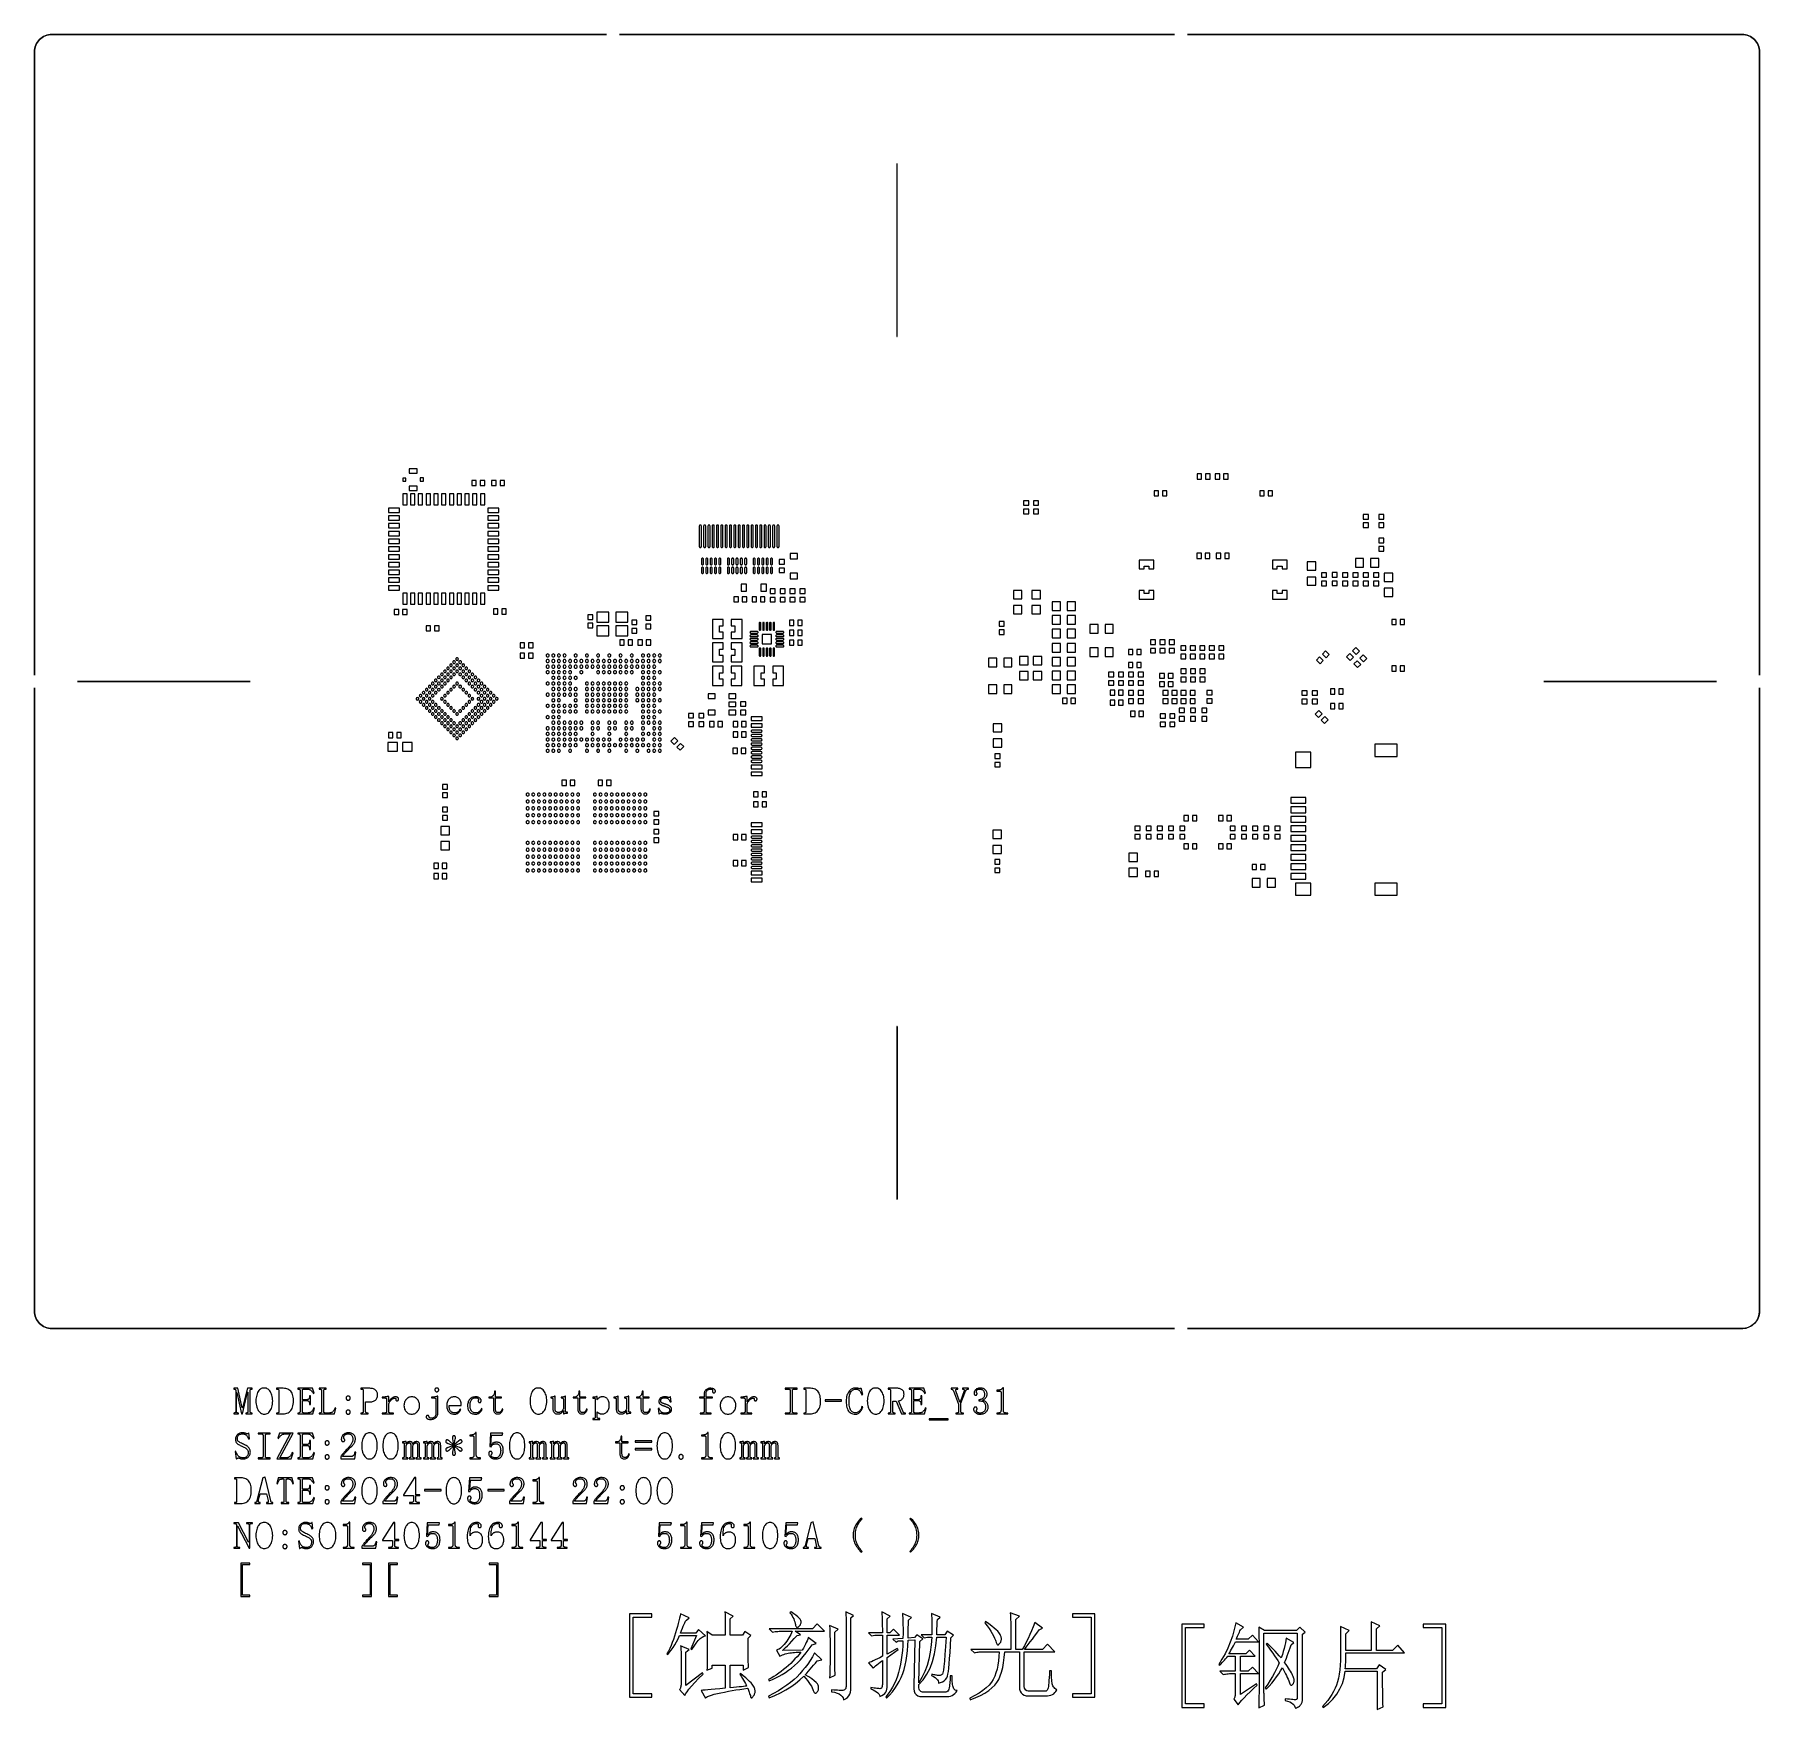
# Model space of a CAD drawing. Extents: x -85 to 115, y -126 to 69.
import ezdxf

# ---------------------------------------------------------------- set-up
doc = ezdxf.new("R2010")
doc.units = 0
doc.header["$MEASUREMENT"] = 0
doc.layers.get('0').update_dxf_attribs({"linetype": 'CONTINUOUS'})

msp = doc.modelspace()

# ---------------------------------------------------------------- linework, layer by layer
for points in [[(-18.987, 68.605996), (-83.32, 68.605996), (-83.32, 68.605996, 0.414214), (-85.321006, 66.605), (-85.321006, 66.605), (-85.32, 66.604004), (-85.32, 66.604004), (-85.318994, 66.605), (-85.318994, 66.605, -0.414214), (-83.32, 68.603999), (-83.32, 68.603999), (-18.987, 68.603999), (-18.987, 68.603999), (-18.986, 68.605), (-18.986, 68.605), (-18.987, 68.605996)], [(-85.32, 66.605, -0.414214), (-83.32, 68.605), (-83.32, 68.605), (-18.987, 68.605)], [(114.680996, 66.605, 0.414214), (112.68, 68.605996), (112.68, 68.605996), (48.347002, 68.605996), (48.347002, 68.605996), (48.346001, 68.605), (48.346001, 68.605), (48.347002, 68.603999), (48.347002, 68.603999), (112.68, 68.603999), (112.68, 68.603999, -0.414214), (114.679004, 66.605), (114.679004, 66.605), (114.679004, -5.645), (114.679004, -5.645), (114.68, -5.646), (114.68, -5.646), (114.680996, -5.645), (114.680996, -5.645), (114.680996, 66.605)], [(48.347002, 68.605), (112.68, 68.605), (112.68, 68.605, -0.414214), (114.68, 66.605), (114.68, 66.605), (114.68, -5.645)], [(-8.000001, 11.625, 0.414214), (-8.120001, 11.745), (-8.120001, 11.745, 0.414214), (-8.240001, 11.625), (-8.240001, 11.625), (-8.240001, 9.265), (-8.240001, 9.265, 0.414214), (-8.120001, 9.145), (-8.120001, 9.145, 0.414214), (-8.000001, 9.265), (-8.000001, 9.265), (-8.000001, 11.625)], [(-7.5, 11.625, 0.414214), (-7.62, 11.745), (-7.62, 11.745, 0.414214), (-7.74, 11.625), (-7.74, 11.625), (-7.74, 9.265), (-7.74, 9.265, 0.414214), (-7.62, 9.145), (-7.62, 9.145, 0.414214), (-7.5, 9.265), (-7.5, 9.265), (-7.5, 11.625)], [(-7, 11.625, 0.414214), (-7.12, 11.745), (-7.12, 11.745, 0.414214), (-7.24, 11.625), (-7.24, 11.625), (-7.24, 9.265), (-7.24, 9.265, 0.414214), (-7.12, 9.145), (-7.12, 9.145, 0.414214), (-7, 9.265), (-7, 9.265), (-7, 11.625)], [(-6.5, 11.625, 0.414214), (-6.62, 11.745), (-6.62, 11.745, 0.414214), (-6.74, 11.625), (-6.74, 11.625), (-6.74, 9.265), (-6.74, 9.265, 0.414214), (-6.62, 9.145), (-6.62, 9.145, 0.414214), (-6.5, 9.265), (-6.5, 9.265), (-6.5, 11.625)], [(-6, 11.625, 0.414214), (-6.12, 11.745), (-6.12, 11.745, 0.414214), (-6.24, 11.625), (-6.24, 11.625), (-6.24, 9.265), (-6.24, 9.265, 0.414214), (-6.12, 9.145), (-6.12, 9.145, 0.414214), (-6, 9.265), (-6, 9.265), (-6, 11.625)], [(-5.5, 11.625, 0.414214), (-5.62, 11.745), (-5.62, 11.745, 0.414214), (-5.74, 11.625), (-5.74, 11.625), (-5.74, 9.265), (-5.74, 9.265, 0.414214), (-5.62, 9.145), (-5.62, 9.145, 0.414214), (-5.5, 9.265), (-5.5, 9.265), (-5.5, 11.625)], [(-5, 11.625, 0.414214), (-5.12, 11.745), (-5.12, 11.745, 0.414214), (-5.24, 11.625), (-5.24, 11.625), (-5.24, 9.265), (-5.24, 9.265, 0.414214), (-5.12, 9.145), (-5.12, 9.145, 0.414214), (-5, 9.265), (-5, 9.265), (-5, 11.625)], [(-4.5, 11.625, 0.414214), (-4.62, 11.745), (-4.62, 11.745, 0.414214), (-4.74, 11.625), (-4.74, 11.625), (-4.74, 9.265), (-4.74, 9.265, 0.414214), (-4.62, 9.145), (-4.62, 9.145, 0.414214), (-4.5, 9.265), (-4.5, 9.265), (-4.5, 11.625)], [(-4, 11.625, 0.414214), (-4.12, 11.745), (-4.12, 11.745, 0.414214), (-4.24, 11.625), (-4.24, 11.625), (-4.24, 9.265), (-4.24, 9.265, 0.414214), (-4.12, 9.145), (-4.12, 9.145, 0.414214), (-4, 9.265), (-4, 9.265), (-4, 11.625)], [(-3.5, 11.625, 0.414214), (-3.62, 11.745), (-3.62, 11.745, 0.414214), (-3.74, 11.625), (-3.74, 11.625), (-3.74, 9.265), (-3.74, 9.265, 0.414214), (-3.62, 9.145), (-3.62, 9.145, 0.414214), (-3.5, 9.265), (-3.5, 9.265), (-3.5, 11.625)], [(-3, 11.625, 0.414214), (-3.12, 11.745), (-3.12, 11.745, 0.414214), (-3.24, 11.625), (-3.24, 11.625), (-3.24, 9.265), (-3.24, 9.265, 0.414214), (-3.12, 9.145), (-3.12, 9.145, 0.414214), (-3, 9.265), (-3, 9.265), (-3, 11.625)], [(-2.5, 11.625, 0.414214), (-2.62, 11.745), (-2.62, 11.745, 0.414214), (-2.74, 11.625), (-2.74, 11.625), (-2.74, 9.265), (-2.74, 9.265, 0.414214), (-2.62, 9.145), (-2.62, 9.145, 0.414214), (-2.5, 9.265), (-2.5, 9.265), (-2.5, 11.625)], [(-2, 11.625, 0.414214), (-2.12, 11.745), (-2.12, 11.745, 0.414214), (-2.24, 11.625), (-2.24, 11.625), (-2.24, 9.265), (-2.24, 9.265, 0.414214), (-2.12, 9.145), (-2.12, 9.145, 0.414214), (-2, 9.265), (-2, 9.265), (-2, 11.625)], [(-1.5, 11.625, 0.414214), (-1.62, 11.745), (-1.62, 11.745, 0.414214), (-1.74, 11.625), (-1.74, 11.625), (-1.74, 9.265), (-1.74, 9.265, 0.414214), (-1.62, 9.145), (-1.62, 9.145, 0.414214), (-1.5, 9.265), (-1.5, 9.265), (-1.5, 11.625)], [(-1, 11.625, 0.414214), (-1.12, 11.745), (-1.12, 11.745, 0.414214), (-1.24, 11.625), (-1.24, 11.625), (-1.24, 9.265), (-1.24, 9.265, 0.414214), (-1.12, 9.145), (-1.12, 9.145, 0.414214), (-1, 9.265), (-1, 9.265), (-1, 11.625)], [(-0.5, 11.625, 0.414214), (-0.62, 11.745), (-0.62, 11.745, 0.414214), (-0.74, 11.625), (-0.74, 11.625), (-0.74, 9.265), (-0.74, 9.265, 0.414214), (-0.62, 9.145), (-0.62, 9.145, 0.414214), (-0.5, 9.265), (-0.5, 9.265), (-0.5, 11.625)], [(0, 11.625, 0.414214), (-0.12, 11.745), (-0.12, 11.745, 0.414214), (-0.24, 11.625), (-0.24, 11.625), (-0.24, 9.265), (-0.24, 9.265, 0.414214), (-0.12, 9.145), (-0.12, 9.145, 0.414214), (0, 9.265), (0, 9.265), (0, 11.625)], [(0.5, 11.625, 0.414214), (0.38, 11.745), (0.38, 11.745, 0.414214), (0.26, 11.625), (0.26, 11.625), (0.26, 9.265), (0.26, 9.265, 0.414214), (0.38, 9.145), (0.38, 9.145, 0.414214), (0.5, 9.265), (0.5, 9.265), (0.5, 11.625)], [(1, 11.625, 0.414214), (0.88, 11.745), (0.88, 11.745, 0.414214), (0.76, 11.625), (0.76, 11.625), (0.76, 9.265), (0.76, 9.265, 0.414214), (0.88, 9.145), (0.88, 9.145, 0.414214), (1, 9.265), (1, 9.265), (1, 11.625)], [(-7.75, 7.78, 0.414214), (-7.87, 7.899999), (-7.87, 7.899999, 0.414214), (-7.99, 7.78), (-7.99, 7.78), (-7.99, 7.255), (-7.99, 7.255, 0.414214), (-7.87, 7.135), (-7.87, 7.135, 0.414214), (-7.75, 7.255), (-7.75, 7.255), (-7.75, 7.78)], [(-7.75, 6.755, 0.414214), (-7.87, 6.875), (-7.87, 6.875, 0.414214), (-7.99, 6.755), (-7.99, 6.755), (-7.99, 6.23), (-7.99, 6.23, 0.414214), (-7.87, 6.11), (-7.87, 6.11, 0.414214), (-7.75, 6.23), (-7.75, 6.23), (-7.75, 6.755)], [(-7.25, 7.78, 0.414214), (-7.37, 7.899999), (-7.37, 7.899999, 0.414214), (-7.49, 7.78), (-7.49, 7.78), (-7.49, 7.255), (-7.49, 7.255, 0.414214), (-7.37, 7.135), (-7.37, 7.135, 0.414214), (-7.25, 7.255), (-7.25, 7.255), (-7.25, 7.78)], [(-7.25, 6.755, 0.414214), (-7.37, 6.875), (-7.37, 6.875, 0.414214), (-7.49, 6.755), (-7.49, 6.755), (-7.49, 6.23), (-7.49, 6.23, 0.414214), (-7.37, 6.11), (-7.37, 6.11, 0.414214), (-7.25, 6.23), (-7.25, 6.23), (-7.25, 6.755)], [(-6.75, 7.78, 0.414214), (-6.87, 7.899999), (-6.87, 7.899999, 0.414214), (-6.99, 7.78), (-6.99, 7.78), (-6.99, 7.255), (-6.99, 7.255, 0.414214), (-6.87, 7.135), (-6.87, 7.135, 0.414214), (-6.75, 7.255), (-6.75, 7.255), (-6.75, 7.78)], [(-6.75, 6.755, 0.414214), (-6.87, 6.875), (-6.87, 6.875, 0.414214), (-6.99, 6.755), (-6.99, 6.755), (-6.99, 6.23), (-6.99, 6.23, 0.414214), (-6.87, 6.11), (-6.87, 6.11, 0.414214), (-6.75, 6.23), (-6.75, 6.23), (-6.75, 6.755)], [(-6.25, 7.78, 0.414214), (-6.37, 7.899999), (-6.37, 7.899999, 0.414214), (-6.49, 7.78), (-6.49, 7.78), (-6.49, 7.255), (-6.49, 7.255, 0.414214), (-6.37, 7.135), (-6.37, 7.135, 0.414214), (-6.25, 7.255), (-6.25, 7.255), (-6.25, 7.78)], [(-6.25, 6.755, 0.414214), (-6.37, 6.875), (-6.37, 6.875, 0.414214), (-6.49, 6.755), (-6.49, 6.755), (-6.49, 6.23), (-6.49, 6.23, 0.414214), (-6.37, 6.11), (-6.37, 6.11, 0.414214), (-6.25, 6.23), (-6.25, 6.23), (-6.25, 6.755)], [(-5.75, 7.78, 0.414214), (-5.87, 7.899999), (-5.87, 7.899999, 0.414214), (-5.99, 7.78), (-5.99, 7.78), (-5.99, 7.255), (-5.99, 7.255, 0.414214), (-5.87, 7.135), (-5.87, 7.135, 0.414214), (-5.75, 7.255), (-5.75, 7.255), (-5.75, 7.78)], [(-5.75, 6.755, 0.414214), (-5.87, 6.875), (-5.87, 6.875, 0.414214), (-5.99, 6.755), (-5.99, 6.755), (-5.99, 6.23), (-5.99, 6.23, 0.414214), (-5.87, 6.11), (-5.87, 6.11, 0.414214), (-5.75, 6.23), (-5.75, 6.23), (-5.75, 6.755)], [(-4.75, 7.78, 0.414214), (-4.87, 7.899999), (-4.87, 7.899999, 0.414214), (-4.99, 7.78), (-4.99, 7.78), (-4.99, 7.255), (-4.99, 7.255, 0.414214), (-4.87, 7.135), (-4.87, 7.135, 0.414214), (-4.75, 7.255), (-4.75, 7.255), (-4.75, 7.78)], [(-4.75, 6.755, 0.414214), (-4.87, 6.875), (-4.87, 6.875, 0.414214), (-4.99, 6.755), (-4.99, 6.755), (-4.99, 6.23), (-4.99, 6.23, 0.414214), (-4.87, 6.11), (-4.87, 6.11, 0.414214), (-4.75, 6.23), (-4.75, 6.23), (-4.75, 6.755)], [(-4.25, 7.78, 0.414214), (-4.37, 7.899999), (-4.37, 7.899999, 0.414214), (-4.49, 7.78), (-4.49, 7.78), (-4.49, 7.255), (-4.49, 7.255, 0.414214), (-4.37, 7.135), (-4.37, 7.135, 0.414214), (-4.25, 7.255), (-4.25, 7.255), (-4.25, 7.78)], [(-4.25, 6.755, 0.414214), (-4.37, 6.875), (-4.37, 6.875, 0.414214), (-4.49, 6.755), (-4.49, 6.755), (-4.49, 6.23), (-4.49, 6.23, 0.414214), (-4.37, 6.11), (-4.37, 6.11, 0.414214), (-4.25, 6.23), (-4.25, 6.23), (-4.25, 6.755)], [(-3.75, 7.78, 0.414214), (-3.87, 7.899999), (-3.87, 7.899999, 0.414214), (-3.99, 7.78), (-3.99, 7.78), (-3.99, 7.255), (-3.99, 7.255, 0.414214), (-3.87, 7.135), (-3.87, 7.135, 0.414214), (-3.75, 7.255), (-3.75, 7.255), (-3.75, 7.78)], [(-3.75, 6.755, 0.414214), (-3.87, 6.875), (-3.87, 6.875, 0.414214), (-3.99, 6.755), (-3.99, 6.755), (-3.99, 6.23), (-3.99, 6.23, 0.414214), (-3.87, 6.11), (-3.87, 6.11, 0.414214), (-3.75, 6.23), (-3.75, 6.23), (-3.75, 6.755)], [(-3.25, 7.78, 0.414214), (-3.37, 7.899999), (-3.37, 7.899999, 0.414214), (-3.49, 7.78), (-3.49, 7.78), (-3.49, 7.255), (-3.49, 7.255, 0.414214), (-3.37, 7.135), (-3.37, 7.135, 0.414214), (-3.25, 7.255), (-3.25, 7.255), (-3.25, 7.78)], [(-3.25, 6.755, 0.414214), (-3.37, 6.875), (-3.37, 6.875, 0.414214), (-3.49, 6.755), (-3.49, 6.755), (-3.49, 6.23), (-3.49, 6.23, 0.414214), (-3.37, 6.11), (-3.37, 6.11, 0.414214), (-3.25, 6.23), (-3.25, 6.23), (-3.25, 6.755)], [(-2.75, 7.78, 0.414214), (-2.87, 7.899999), (-2.87, 7.899999, 0.414214), (-2.99, 7.78), (-2.99, 7.78), (-2.99, 7.255), (-2.99, 7.255, 0.414214), (-2.87, 7.135), (-2.87, 7.135, 0.414214), (-2.75, 7.255), (-2.75, 7.255), (-2.75, 7.78)], [(-2.75, 6.755, 0.414214), (-2.87, 6.875), (-2.87, 6.875, 0.414214), (-2.99, 6.755), (-2.99, 6.755), (-2.99, 6.23), (-2.99, 6.23, 0.414214), (-2.87, 6.11), (-2.87, 6.11, 0.414214), (-2.75, 6.23), (-2.75, 6.23), (-2.75, 6.755)], [(-1.75, 7.78, 0.414214), (-1.87, 7.899999), (-1.87, 7.899999, 0.414214), (-1.99, 7.78), (-1.99, 7.78), (-1.99, 7.255), (-1.99, 7.255, 0.414214), (-1.87, 7.135), (-1.87, 7.135, 0.414214), (-1.75, 7.255), (-1.75, 7.255), (-1.75, 7.78)], [(-1.75, 6.755, 0.414214), (-1.87, 6.875), (-1.87, 6.875, 0.414214), (-1.99, 6.755), (-1.99, 6.755), (-1.99, 6.23), (-1.99, 6.23, 0.414214), (-1.87, 6.11), (-1.87, 6.11, 0.414214), (-1.75, 6.23), (-1.75, 6.23), (-1.75, 6.755)], [(-1.25, 7.78, 0.414214), (-1.37, 7.899999), (-1.37, 7.899999, 0.414214), (-1.49, 7.78), (-1.49, 7.78), (-1.49, 7.255), (-1.49, 7.255, 0.414214), (-1.37, 7.135), (-1.37, 7.135, 0.414214), (-1.25, 7.255), (-1.25, 7.255), (-1.25, 7.78)], [(-1.25, 6.755, 0.414214), (-1.37, 6.875), (-1.37, 6.875, 0.414214), (-1.49, 6.755), (-1.49, 6.755), (-1.49, 6.23), (-1.49, 6.23, 0.414214), (-1.37, 6.11), (-1.37, 6.11, 0.414214), (-1.25, 6.23), (-1.25, 6.23), (-1.25, 6.755)], [(-0.75, 7.78, 0.414214), (-0.87, 7.899999), (-0.87, 7.899999, 0.414214), (-0.99, 7.78), (-0.99, 7.78), (-0.99, 7.255), (-0.99, 7.255, 0.414214), (-0.87, 7.135), (-0.87, 7.135, 0.414214), (-0.75, 7.255), (-0.75, 7.255), (-0.75, 7.78)], [(-0.75, 6.755, 0.414214), (-0.87, 6.875), (-0.87, 6.875, 0.414214), (-0.99, 6.755), (-0.99, 6.755), (-0.99, 6.23), (-0.99, 6.23, 0.414214), (-0.87, 6.11), (-0.87, 6.11, 0.414214), (-0.75, 6.23), (-0.75, 6.23), (-0.75, 6.755)], [(-0.25, 7.78, 0.414214), (-0.37, 7.899999), (-0.37, 7.899999, 0.414214), (-0.49, 7.78), (-0.49, 7.78), (-0.49, 7.255), (-0.49, 7.255, 0.414214), (-0.37, 7.135), (-0.37, 7.135, 0.414214), (-0.25, 7.255), (-0.25, 7.255), (-0.25, 7.78)], [(-0.25, 6.755, 0.414214), (-0.37, 6.875), (-0.37, 6.875, 0.414214), (-0.49, 6.755), (-0.49, 6.755), (-0.49, 6.23), (-0.49, 6.23, 0.414214), (-0.37, 6.11), (-0.37, 6.11, 0.414214), (-0.25, 6.23), (-0.25, 6.23), (-0.25, 6.755)], [(0.25, 7.78, 0.414214), (0.13, 7.899999), (0.13, 7.899999, 0.414214), (0.01, 7.78), (0.01, 7.78), (0.01, 7.255), (0.01, 7.255, 0.414214), (0.13, 7.135), (0.13, 7.135, 0.414214), (0.25, 7.255), (0.25, 7.255), (0.25, 7.78)], [(0.25, 6.755, 0.414214), (0.13, 6.875), (0.13, 6.875, 0.414214), (0.01, 6.755), (0.01, 6.755), (0.01, 6.23), (0.01, 6.23, 0.414214), (0.13, 6.11), (0.13, 6.11, 0.414214), (0.25, 6.23), (0.25, 6.23), (0.25, 6.755)], [(-1.105, 0.375, 0.414214), (-1.2, 0.47), (-1.2, 0.47, 0.414214), (-1.295, 0.375), (-1.295, 0.375), (-1.295, -0.375), (-1.295, -0.375, 0.414214), (-1.2, -0.47), (-1.2, -0.47, 0.414214), (-1.105, -0.375), (-1.105, -0.375), (-1.105, 0.375)], [(-0.705, 0.375, 0.414214), (-0.8, 0.47), (-0.8, 0.47, 0.414214), (-0.895, 0.375), (-0.895, 0.375), (-0.895, -0.375), (-0.895, -0.375, 0.414214), (-0.8, -0.47), (-0.8, -0.47, 0.414214), (-0.705, -0.375), (-0.705, -0.375), (-0.705, 0.375)], [(-0.305, 0.375, 0.414214), (-0.4, 0.47), (-0.4, 0.47, 0.414214), (-0.495, 0.375), (-0.495, 0.375), (-0.495, -0.375), (-0.495, -0.375, 0.414214), (-0.4, -0.47), (-0.4, -0.47, 0.414214), (-0.305, -0.375), (-0.305, -0.375), (-0.305, 0.375)], [(0.095, 0.375, 0.414214), (0, 0.47), (0, 0.47, 0.414214), (-0.095, 0.375), (-0.095, 0.375), (-0.095, -0.375), (-0.095, -0.375, 0.414214), (0, -0.47), (0, -0.47, 0.414214), (0.095, -0.375), (0.095, -0.375), (0.095, 0.375)], [(0.495, 0.375, 0.414214), (0.4, 0.47), (0.4, 0.47, 0.414214), (0.305, 0.375), (0.305, 0.375), (0.305, -0.375), (0.305, -0.375, 0.414214), (0.4, -0.47), (0.4, -0.47, 0.414214), (0.495, -0.375), (0.495, -0.375), (0.495, 0.375)], [(-1.52, -0.79, 0.414214), (-1.425, -0.695), (-1.425, -0.695, 0.414214), (-1.52, -0.6), (-1.52, -0.6), (-2.27, -0.6), (-2.27, -0.6, 0.414214), (-2.365, -0.695), (-2.365, -0.695, 0.414214), (-2.27, -0.79), (-2.27, -0.79), (-1.52, -0.79)], [(-1.52, -1.19, 0.414214), (-1.425, -1.095), (-1.425, -1.095, 0.414214), (-1.52, -1), (-1.52, -1), (-2.27, -1), (-2.27, -1, 0.414214), (-2.365, -1.095), (-2.365, -1.095, 0.414214), (-2.27, -1.19), (-2.27, -1.19), (-1.52, -1.19)], [(-1.52, -1.59, 0.414214), (-1.425, -1.495), (-1.425, -1.495, 0.414214), (-1.52, -1.4), (-1.52, -1.4), (-2.27, -1.4), (-2.27, -1.4, 0.414214), (-2.365, -1.495), (-2.365, -1.495, 0.414214), (-2.27, -1.59), (-2.27, -1.59), (-1.52, -1.59)], [(-1.52, -1.99, 0.414214), (-1.425, -1.895), (-1.425, -1.895, 0.414214), (-1.52, -1.8), (-1.52, -1.8), (-2.27, -1.8), (-2.27, -1.8, 0.414214), (-2.365, -1.895), (-2.365, -1.895, 0.414214), (-2.27, -1.99), (-2.27, -1.99), (-1.52, -1.99)], [(1.47, -0.79, 0.414214), (1.565, -0.695), (1.565, -0.695, 0.414214), (1.47, -0.6), (1.47, -0.6), (0.72, -0.6), (0.72, -0.6, 0.414214), (0.625, -0.695), (0.625, -0.695, 0.414214), (0.72, -0.79), (0.72, -0.79), (1.47, -0.79)], [(1.47, -1.19, 0.414214), (1.565, -1.095), (1.565, -1.095, 0.414214), (1.47, -1), (1.47, -1), (0.72, -1), (0.72, -1, 0.414214), (0.625, -1.095), (0.625, -1.095, 0.414214), (0.72, -1.19), (0.72, -1.19), (1.47, -1.19)], [(1.47, -1.59, 0.414214), (1.565, -1.495), (1.565, -1.495, 0.414214), (1.47, -1.4), (1.47, -1.4), (0.72, -1.4), (0.72, -1.4, 0.414214), (0.625, -1.495), (0.625, -1.495, 0.414214), (0.72, -1.59), (0.72, -1.59), (1.47, -1.59)], [(1.47, -1.99, 0.414214), (1.565, -1.895), (1.565, -1.895, 0.414214), (1.47, -1.8), (1.47, -1.8), (0.72, -1.8), (0.72, -1.8, 0.414214), (0.625, -1.895), (0.625, -1.895, 0.414214), (0.72, -1.99), (0.72, -1.99), (1.47, -1.99)], [(-36.169998, -3.799, 0.414214), (-36.32, -3.649), (-36.32, -3.649, 0.414214), (-36.47, -3.799), (-36.47, -3.799, 0.414214), (-36.32, -3.949), (-36.32, -3.949, 0.414214), (-36.169998, -3.799)], [(-25.645, -3.37, 0.414214), (-25.82, -3.195), (-25.82, -3.195, 0.414214), (-25.995, -3.37), (-25.995, -3.37, 0.414214), (-25.82, -3.545), (-25.82, -3.545, 0.414214), (-25.645, -3.37)], [(-25.645, -4.02, 0.414214), (-25.82, -3.845), (-25.82, -3.845, 0.414214), (-25.995, -4.02), (-25.995, -4.02, 0.414214), (-25.82, -4.195), (-25.82, -4.195, 0.414214), (-25.645, -4.02)], [(-24.995, -3.37, 0.414214), (-25.17, -3.195), (-25.17, -3.195, 0.414214), (-25.345, -3.37), (-25.345, -3.37, 0.414214), (-25.17, -3.545), (-25.17, -3.545, 0.414214), (-24.995, -3.37)], [(-24.995, -4.02, 0.414214), (-25.17, -3.845), (-25.17, -3.845, 0.414214), (-25.345, -4.02), (-25.345, -4.02, 0.414214), (-25.17, -4.195), (-25.17, -4.195, 0.414214), (-24.995, -4.02)], [(-24.345, -3.37, 0.414214), (-24.52, -3.195), (-24.52, -3.195, 0.414214), (-24.695, -3.37), (-24.695, -3.37, 0.414214), (-24.52, -3.545), (-24.52, -3.545, 0.414214), (-24.345, -3.37)], [(-24.345, -4.02, 0.414214), (-24.52, -3.845), (-24.52, -3.845, 0.414214), (-24.695, -4.02), (-24.695, -4.02, 0.414214), (-24.52, -4.195), (-24.52, -4.195, 0.414214), (-24.345, -4.02)], [(-23.695, -3.37, 0.414214), (-23.87, -3.195), (-23.87, -3.195, 0.414214), (-24.045, -3.37), (-24.045, -3.37, 0.414214), (-23.87, -3.545), (-23.87, -3.545, 0.414214), (-23.695, -3.37)], [(-23.695, -4.02, 0.414214), (-23.87, -3.845), (-23.87, -3.845, 0.414214), (-24.045, -4.02), (-24.045, -4.02, 0.414214), (-23.87, -4.195), (-23.87, -4.195, 0.414214), (-23.695, -4.02)], [(-23.045, -4.02, 0.414214), (-23.22, -3.845), (-23.22, -3.845, 0.414214), (-23.395, -4.02), (-23.395, -4.02, 0.414214), (-23.22, -4.195), (-23.22, -4.195, 0.414214), (-23.045, -4.02)], [(-22.395, -3.37, 0.414214), (-22.57, -3.195), (-22.57, -3.195, 0.414214), (-22.745, -3.37), (-22.745, -3.37, 0.414214), (-22.57, -3.545), (-22.57, -3.545, 0.414214), (-22.395, -3.37)], [(-22.395, -4.02, 0.414214), (-22.57, -3.845), (-22.57, -3.845, 0.414214), (-22.745, -4.02), (-22.745, -4.02, 0.414214), (-22.57, -4.195), (-22.57, -4.195, 0.414214), (-22.395, -4.02)], [(-21.745, -4.02, 0.414214), (-21.92, -3.845), (-21.92, -3.845, 0.414214), (-22.095, -4.02), (-22.095, -4.02, 0.414214), (-21.92, -4.195), (-21.92, -4.195, 0.414214), (-21.745, -4.02)], [(-21.095, -3.37, 0.414214), (-21.27, -3.195), (-21.27, -3.195, 0.414214), (-21.445, -3.37), (-21.445, -3.37, 0.414214), (-21.27, -3.545), (-21.27, -3.545, 0.414214), (-21.095, -3.37)], [(-21.095, -4.02, 0.414214), (-21.27, -3.845), (-21.27, -3.845, 0.414214), (-21.445, -4.02), (-21.445, -4.02, 0.414214), (-21.27, -4.195), (-21.27, -4.195, 0.414214), (-21.095, -4.02)], [(-20.445, -4.02, 0.414214), (-20.62, -3.845), (-20.62, -3.845, 0.414214), (-20.795, -4.02), (-20.795, -4.02, 0.414214), (-20.62, -4.195), (-20.62, -4.195, 0.414214), (-20.445, -4.02)], [(-19.795, -3.37, 0.414214), (-19.97, -3.195), (-19.97, -3.195, 0.414214), (-20.144999, -3.37), (-20.144999, -3.37, 0.414214), (-19.97, -3.545), (-19.97, -3.545, 0.414214), (-19.795, -3.37)], [(-19.795, -4.02, 0.414214), (-19.97, -3.845), (-19.97, -3.845, 0.414214), (-20.144999, -4.02), (-20.144999, -4.02, 0.414214), (-19.97, -4.195), (-19.97, -4.195, 0.414214), (-19.795, -4.02)], [(-19.145001, -4.02, 0.414214), (-19.32, -3.845), (-19.32, -3.845, 0.414214), (-19.494999, -4.02), (-19.494999, -4.02, 0.414214), (-19.32, -4.195), (-19.32, -4.195, 0.414214), (-19.145001, -4.02)], [(-18.494999, -3.37, 0.414214), (-18.67, -3.195), (-18.67, -3.195, 0.414214), (-18.844999, -3.37), (-18.844999, -3.37, 0.414214), (-18.67, -3.545), (-18.67, -3.545, 0.414214), (-18.494999, -3.37)], [(-18.494999, -4.02, 0.414214), (-18.67, -3.845), (-18.67, -3.845, 0.414214), (-18.844999, -4.02), (-18.844999, -4.02, 0.414214), (-18.67, -4.195), (-18.67, -4.195, 0.414214), (-18.494999, -4.02)], [(-17.844999, -4.02, 0.414214), (-18.02, -3.845), (-18.02, -3.845, 0.414214), (-18.195, -4.02), (-18.195, -4.02, 0.414214), (-18.02, -4.195), (-18.02, -4.195, 0.414214), (-17.844999, -4.02)], [(-17.194999, -3.37, 0.414214), (-17.37, -3.195), (-17.37, -3.195, 0.414214), (-17.545, -3.37), (-17.545, -3.37, 0.414214), (-17.37, -3.545), (-17.37, -3.545, 0.414214), (-17.194999, -3.37)], [(-17.194999, -4.02, 0.414214), (-17.37, -3.845), (-17.37, -3.845, 0.414214), (-17.545, -4.02), (-17.545, -4.02, 0.414214), (-17.37, -4.195), (-17.37, -4.195, 0.414214), (-17.194999, -4.02)], [(-16.545, -4.02, 0.414214), (-16.720001, -3.845), (-16.720001, -3.845, 0.414214), (-16.895, -4.02), (-16.895, -4.02, 0.414214), (-16.720001, -4.195), (-16.720001, -4.195, 0.414214), (-16.545, -4.02)], [(-15.895, -3.37, 0.414214), (-16.070001, -3.195), (-16.070001, -3.195, 0.414214), (-16.245, -3.37), (-16.245, -3.37, 0.414214), (-16.070001, -3.545), (-16.070001, -3.545, 0.414214), (-15.895, -3.37)], [(-15.895, -4.02, 0.414214), (-16.070001, -3.845), (-16.070001, -3.845, 0.414214), (-16.245, -4.02), (-16.245, -4.02, 0.414214), (-16.070001, -4.195), (-16.070001, -4.195, 0.414214), (-15.895, -4.02)], [(-15.245, -4.02, 0.414214), (-15.42, -3.845), (-15.42, -3.845, 0.414214), (-15.595, -4.02), (-15.595, -4.02, 0.414214), (-15.42, -4.195), (-15.42, -4.195, 0.414214), (-15.245, -4.02)], [(-14.595, -3.37, 0.414214), (-14.77, -3.195), (-14.77, -3.195, 0.414214), (-14.945, -3.37), (-14.945, -3.37, 0.414214), (-14.77, -3.545), (-14.77, -3.545, 0.414214), (-14.595, -3.37)], [(-14.595, -4.02, 0.414214), (-14.77, -3.845), (-14.77, -3.845, 0.414214), (-14.945, -4.02), (-14.945, -4.02, 0.414214), (-14.77, -4.195), (-14.77, -4.195, 0.414214), (-14.595, -4.02)], [(-13.945, -3.37, 0.414214), (-14.12, -3.195), (-14.12, -3.195, 0.414214), (-14.295, -3.37), (-14.295, -3.37, 0.414214), (-14.12, -3.545), (-14.12, -3.545, 0.414214), (-13.945, -3.37)], [(-13.945, -4.02, 0.414214), (-14.12, -3.845), (-14.12, -3.845, 0.414214), (-14.295, -4.02), (-14.295, -4.02, 0.414214), (-14.12, -4.195), (-14.12, -4.195, 0.414214), (-13.945, -4.02)], [(-13.295, -3.37, 0.414214), (-13.47, -3.195), (-13.47, -3.195, 0.414214), (-13.645, -3.37), (-13.645, -3.37, 0.414214), (-13.47, -3.545), (-13.47, -3.545, 0.414214), (-13.295, -3.37)], [(-13.295, -4.02, 0.414214), (-13.47, -3.845), (-13.47, -3.845, 0.414214), (-13.645, -4.02), (-13.645, -4.02, 0.414214), (-13.47, -4.195), (-13.47, -4.195, 0.414214), (-13.295, -4.02)], [(-12.645, -3.37, 0.414214), (-12.82, -3.195), (-12.82, -3.195, 0.414214), (-12.995, -3.37), (-12.995, -3.37, 0.414214), (-12.82, -3.545), (-12.82, -3.545, 0.414214), (-12.645, -3.37)], [(-12.645, -4.02, 0.414214), (-12.82, -3.845), (-12.82, -3.845, 0.414214), (-12.995, -4.02), (-12.995, -4.02, 0.414214), (-12.82, -4.195), (-12.82, -4.195, 0.414214), (-12.645, -4.02)], [(-1.52, -2.39, 0.414214), (-1.425, -2.295), (-1.425, -2.295, 0.414214), (-1.52, -2.2), (-1.52, -2.2), (-2.27, -2.2), (-2.27, -2.2, 0.414214), (-2.365, -2.295), (-2.365, -2.295, 0.414214), (-2.27, -2.39), (-2.27, -2.39), (-1.52, -2.39)], [(-1.105, -2.615, 0.414214), (-1.2, -2.52), (-1.2, -2.52, 0.414214), (-1.295, -2.615), (-1.295, -2.615), (-1.295, -3.365), (-1.295, -3.365, 0.414214), (-1.2, -3.46), (-1.2, -3.46, 0.414214), (-1.105, -3.365), (-1.105, -3.365), (-1.105, -2.615)], [(-0.705, -2.615, 0.414214), (-0.8, -2.52), (-0.8, -2.52, 0.414214), (-0.895, -2.615), (-0.895, -2.615), (-0.895, -3.365), (-0.895, -3.365, 0.414214), (-0.8, -3.46), (-0.8, -3.46, 0.414214), (-0.705, -3.365), (-0.705, -3.365), (-0.705, -2.615)], [(-0.305, -2.615, 0.414214), (-0.4, -2.52), (-0.4, -2.52, 0.414214), (-0.495, -2.615), (-0.495, -2.615), (-0.495, -3.365), (-0.495, -3.365, 0.414214), (-0.4, -3.46), (-0.4, -3.46, 0.414214), (-0.305, -3.365), (-0.305, -3.365), (-0.305, -2.615)], [(0.095, -2.615, 0.414214), (0, -2.52), (0, -2.52, 0.414214), (-0.095, -2.615), (-0.095, -2.615), (-0.095, -3.365), (-0.095, -3.365, 0.414214), (0, -3.46), (0, -3.46, 0.414214), (0.095, -3.365), (0.095, -3.365), (0.095, -2.615)], [(0.495, -2.615, 0.414214), (0.4, -2.52), (0.4, -2.52, 0.414214), (0.305, -2.615), (0.305, -2.615), (0.305, -3.365), (0.305, -3.365, 0.414214), (0.4, -3.46), (0.4, -3.46, 0.414214), (0.495, -3.365), (0.495, -3.365), (0.495, -2.615)], [(1.47, -2.39, 0.414214), (1.565, -2.295), (1.565, -2.295, 0.414214), (1.47, -2.2), (1.47, -2.2), (0.72, -2.2), (0.72, -2.2, 0.414214), (0.625, -2.295), (0.625, -2.295, 0.414214), (0.72, -2.39), (0.72, -2.39), (1.47, -2.39)], [(-38.291001, -5.92, 0.414214), (-38.440999, -5.77), (-38.440999, -5.77, 0.414214), (-38.591001, -5.92), (-38.591001, -5.92, 0.414214), (-38.440999, -6.07), (-38.440999, -6.07, 0.414214), (-38.291001, -5.92)], [(-37.937998, -5.567, 0.414214), (-38.088, -5.417), (-38.088, -5.417, 0.414214), (-38.238, -5.567), (-38.238, -5.567, 0.414214), (-38.088, -5.717), (-38.088, -5.717, 0.414214), (-37.937998, -5.567)], [(-37.583999, -5.213, 0.414214), (-37.733999, -5.063), (-37.733999, -5.063, 0.414214), (-37.884001, -5.213), (-37.884001, -5.213, 0.414214), (-37.733999, -5.363), (-37.733999, -5.363, 0.414214), (-37.583999, -5.213)], [(-37.583999, -5.92, 0.414214), (-37.733999, -5.77), (-37.733999, -5.77, 0.414214), (-37.884001, -5.92), (-37.884001, -5.92, 0.414214), (-37.733999, -6.07), (-37.733999, -6.07, 0.414214), (-37.583999, -5.92)], [(-37.230999, -4.859, 0.414214), (-37.381001, -4.709), (-37.381001, -4.709, 0.414214), (-37.530999, -4.859), (-37.530999, -4.859, 0.414214), (-37.381001, -5.009), (-37.381001, -5.009, 0.414214), (-37.230999, -4.859)], [(-37.230999, -5.567, 0.414214), (-37.381001, -5.417), (-37.381001, -5.417, 0.414214), (-37.530999, -5.567), (-37.530999, -5.567, 0.414214), (-37.381001, -5.717), (-37.381001, -5.717, 0.414214), (-37.230999, -5.567)], [(-36.877, -4.506, 0.414214), (-37.027002, -4.356), (-37.027002, -4.356, 0.414214), (-37.177, -4.506), (-37.177, -4.506, 0.414214), (-37.027002, -4.656), (-37.027002, -4.656, 0.414214), (-36.877, -4.506)], [(-36.877, -5.213, 0.414214), (-37.027002, -5.063), (-37.027002, -5.063, 0.414214), (-37.177, -5.213), (-37.177, -5.213, 0.414214), (-37.027002, -5.363), (-37.027002, -5.363, 0.414214), (-36.877, -5.213)], [(-36.877, -5.92, 0.414214), (-37.027002, -5.77), (-37.027002, -5.77, 0.414214), (-37.177, -5.92), (-37.177, -5.92, 0.414214), (-37.027002, -6.07), (-37.027002, -6.07, 0.414214), (-36.877, -5.92)], [(-36.524001, -4.152, 0.414214), (-36.674001, -4.002), (-36.674001, -4.002, 0.414214), (-36.823999, -4.152), (-36.823999, -4.152, 0.414214), (-36.674001, -4.302), (-36.674001, -4.302, 0.414214), (-36.524001, -4.152)], [(-36.524001, -4.859, 0.414214), (-36.674001, -4.709), (-36.674001, -4.709, 0.414214), (-36.823999, -4.859), (-36.823999, -4.859, 0.414214), (-36.674001, -5.009), (-36.674001, -5.009, 0.414214), (-36.524001, -4.859)], [(-36.524001, -5.567, 0.414214), (-36.674001, -5.417), (-36.674001, -5.417, 0.414214), (-36.823999, -5.567), (-36.823999, -5.567, 0.414214), (-36.674001, -5.717), (-36.674001, -5.717, 0.414214), (-36.524001, -5.567)], [(-36.169998, -4.506, 0.414214), (-36.32, -4.356), (-36.32, -4.356, 0.414214), (-36.47, -4.506), (-36.47, -4.506, 0.414214), (-36.32, -4.656), (-36.32, -4.656, 0.414214), (-36.169998, -4.506)], [(-36.169998, -5.213, 0.414214), (-36.32, -5.063), (-36.32, -5.063, 0.414214), (-36.47, -5.213), (-36.47, -5.213, 0.414214), (-36.32, -5.363), (-36.32, -5.363, 0.414214), (-36.169998, -5.213)], [(-35.817002, -4.152, 0.414214), (-35.967, -4.002), (-35.967, -4.002, 0.414214), (-36.117, -4.152), (-36.117, -4.152, 0.414214), (-35.967, -4.302), (-35.967, -4.302, 0.414214), (-35.817002, -4.152)], [(-35.817002, -4.859, 0.414214), (-35.967, -4.709), (-35.967, -4.709, 0.414214), (-36.117, -4.859), (-36.117, -4.859, 0.414214), (-35.967, -5.009), (-35.967, -5.009, 0.414214), (-35.817002, -4.859)], [(-35.815999, -5.567, 0.414214), (-35.966001, -5.417), (-35.966001, -5.417, 0.414214), (-36.116001, -5.567), (-36.116001, -5.567, 0.414214), (-35.966001, -5.717), (-35.966001, -5.717, 0.414214), (-35.815999, -5.567)], [(-35.463, -4.506, 0.414214), (-35.613, -4.356), (-35.613, -4.356, 0.414214), (-35.762998, -4.506), (-35.762998, -4.506, 0.414214), (-35.613, -4.656), (-35.613, -4.656, 0.414214), (-35.463, -4.506)], [(-35.463, -5.213, 0.414214), (-35.613, -5.063), (-35.613, -5.063, 0.414214), (-35.762998, -5.213), (-35.762998, -5.213, 0.414214), (-35.613, -5.363), (-35.613, -5.363, 0.414214), (-35.463, -5.213)], [(-35.463, -5.92, 0.414214), (-35.613, -5.77), (-35.613, -5.77, 0.414214), (-35.762998, -5.92), (-35.762998, -5.92, 0.414214), (-35.613, -6.07), (-35.613, -6.07, 0.414214), (-35.463, -5.92)], [(-35.108999, -4.859, 0.414214), (-35.259001, -4.709), (-35.259001, -4.709, 0.414214), (-35.408999, -4.859), (-35.408999, -4.859, 0.414214), (-35.259001, -5.009), (-35.259001, -5.009, 0.414214), (-35.108999, -4.859)], [(-35.108999, -5.567, 0.414214), (-35.259001, -5.417), (-35.259001, -5.417, 0.414214), (-35.408999, -5.567), (-35.408999, -5.567, 0.414214), (-35.259001, -5.717), (-35.259001, -5.717, 0.414214), (-35.108999, -5.567)], [(-34.756001, -5.213, 0.414214), (-34.906001, -5.063), (-34.906001, -5.063, 0.414214), (-35.055999, -5.213), (-35.055999, -5.213, 0.414214), (-34.906001, -5.363), (-34.906001, -5.363, 0.414214), (-34.756001, -5.213)], [(-34.756001, -5.92, 0.414214), (-34.906001, -5.77), (-34.906001, -5.77, 0.414214), (-35.055999, -5.92), (-35.055999, -5.92, 0.414214), (-34.906001, -6.07), (-34.906001, -6.07, 0.414214), (-34.756001, -5.92)], [(-34.402002, -5.567, 0.414214), (-34.552, -5.417), (-34.552, -5.417, 0.414214), (-34.702, -5.567), (-34.702, -5.567, 0.414214), (-34.552, -5.717), (-34.552, -5.717, 0.414214), (-34.402002, -5.567)], [(-34.049001, -5.92, 0.414214), (-34.198999, -5.77), (-34.198999, -5.77, 0.414214), (-34.348999, -5.92), (-34.348999, -5.92, 0.414214), (-34.198999, -6.07), (-34.198999, -6.07, 0.414214), (-34.049001, -5.92)], [(-25.645, -4.67, 0.414214), (-25.82, -4.495), (-25.82, -4.495, 0.414214), (-25.995, -4.67), (-25.995, -4.67, 0.414214), (-25.82, -4.845), (-25.82, -4.845, 0.414214), (-25.645, -4.67)], [(-25.645, -5.32, 0.414214), (-25.82, -5.145), (-25.82, -5.145, 0.414214), (-25.995, -5.32), (-25.995, -5.32, 0.414214), (-25.82, -5.495), (-25.82, -5.495, 0.414214), (-25.645, -5.32)], [(-24.995, -4.67, 0.414214), (-25.17, -4.495), (-25.17, -4.495, 0.414214), (-25.345, -4.67), (-25.345, -4.67, 0.414214), (-25.17, -4.845), (-25.17, -4.845, 0.414214), (-24.995, -4.67)], [(-24.995, -5.32, 0.414214), (-25.17, -5.145), (-25.17, -5.145, 0.414214), (-25.345, -5.32), (-25.345, -5.32, 0.414214), (-25.17, -5.495), (-25.17, -5.495, 0.414214), (-24.995, -5.32)], [(-24.995, -5.97, 0.414214), (-25.17, -5.795), (-25.17, -5.795, 0.414214), (-25.345, -5.97), (-25.345, -5.97, 0.414214), (-25.17, -6.145), (-25.17, -6.145, 0.414214), (-24.995, -5.97)], [(-24.345, -4.67, 0.414214), (-24.52, -4.495), (-24.52, -4.495, 0.414214), (-24.695, -4.67), (-24.695, -4.67, 0.414214), (-24.52, -4.845), (-24.52, -4.845, 0.414214), (-24.345, -4.67)], [(-24.345, -5.32, 0.414214), (-24.52, -5.145), (-24.52, -5.145, 0.414214), (-24.695, -5.32), (-24.695, -5.32, 0.414214), (-24.52, -5.495), (-24.52, -5.495, 0.414214), (-24.345, -5.32)], [(-24.345, -5.97, 0.414214), (-24.52, -5.795), (-24.52, -5.795, 0.414214), (-24.695, -5.97), (-24.695, -5.97, 0.414214), (-24.52, -6.145), (-24.52, -6.145, 0.414214), (-24.345, -5.97)], [(-23.695, -4.67, 0.414214), (-23.87, -4.495), (-23.87, -4.495, 0.414214), (-24.045, -4.67), (-24.045, -4.67, 0.414214), (-23.87, -4.845), (-23.87, -4.845, 0.414214), (-23.695, -4.67)], [(-23.695, -5.32, 0.414214), (-23.87, -5.145), (-23.87, -5.145, 0.414214), (-24.045, -5.32), (-24.045, -5.32, 0.414214), (-23.87, -5.495), (-23.87, -5.495, 0.414214), (-23.695, -5.32)], [(-23.695, -5.97, 0.414214), (-23.87, -5.795), (-23.87, -5.795, 0.414214), (-24.045, -5.97), (-24.045, -5.97, 0.414214), (-23.87, -6.145), (-23.87, -6.145, 0.414214), (-23.695, -5.97)], [(-23.045, -4.67, 0.414214), (-23.22, -4.495), (-23.22, -4.495, 0.414214), (-23.395, -4.67), (-23.395, -4.67, 0.414214), (-23.22, -4.845), (-23.22, -4.845, 0.414214), (-23.045, -4.67)], [(-23.045, -5.32, 0.414214), (-23.22, -5.145), (-23.22, -5.145, 0.414214), (-23.395, -5.32), (-23.395, -5.32, 0.414214), (-23.22, -5.495), (-23.22, -5.495, 0.414214), (-23.045, -5.32)], [(-23.045, -5.97, 0.414214), (-23.22, -5.795), (-23.22, -5.795, 0.414214), (-23.395, -5.97), (-23.395, -5.97, 0.414214), (-23.22, -6.145), (-23.22, -6.145, 0.414214), (-23.045, -5.97)], [(-22.395, -4.67, 0.414214), (-22.57, -4.495), (-22.57, -4.495, 0.414214), (-22.745, -4.67), (-22.745, -4.67, 0.414214), (-22.57, -4.845), (-22.57, -4.845, 0.414214), (-22.395, -4.67)], [(-22.395, -5.97, 0.414214), (-22.57, -5.795), (-22.57, -5.795, 0.414214), (-22.745, -5.97), (-22.745, -5.97, 0.414214), (-22.57, -6.145), (-22.57, -6.145, 0.414214), (-22.395, -5.97)], [(-21.745, -4.67, 0.414214), (-21.92, -4.495), (-21.92, -4.495, 0.414214), (-22.095, -4.67), (-22.095, -4.67, 0.414214), (-21.92, -4.845), (-21.92, -4.845, 0.414214), (-21.745, -4.67)], [(-21.745, -5.32, 0.414214), (-21.92, -5.145), (-21.92, -5.145, 0.414214), (-22.095, -5.32), (-22.095, -5.32, 0.414214), (-21.92, -5.495), (-21.92, -5.495, 0.414214), (-21.745, -5.32)], [(-21.095, -4.67, 0.414214), (-21.27, -4.495), (-21.27, -4.495, 0.414214), (-21.445, -4.67), (-21.445, -4.67, 0.414214), (-21.27, -4.845), (-21.27, -4.845, 0.414214), (-21.095, -4.67)], [(-20.445, -4.67, 0.414214), (-20.62, -4.495), (-20.62, -4.495, 0.414214), (-20.795, -4.67), (-20.795, -4.67, 0.414214), (-20.62, -4.845), (-20.62, -4.845, 0.414214), (-20.445, -4.67)], [(-19.795, -4.67, 0.414214), (-19.97, -4.495), (-19.97, -4.495, 0.414214), (-20.144999, -4.67), (-20.144999, -4.67, 0.414214), (-19.97, -4.845), (-19.97, -4.845, 0.414214), (-19.795, -4.67)], [(-19.795, -5.32, 0.414214), (-19.97, -5.145), (-19.97, -5.145, 0.414214), (-20.144999, -5.32), (-20.144999, -5.32, 0.414214), (-19.97, -5.495), (-19.97, -5.495, 0.414214), (-19.795, -5.32)], [(-19.145001, -4.67, 0.414214), (-19.32, -4.495), (-19.32, -4.495, 0.414214), (-19.494999, -4.67), (-19.494999, -4.67, 0.414214), (-19.32, -4.845), (-19.32, -4.845, 0.414214), (-19.145001, -4.67)], [(-19.145001, -5.32, 0.414214), (-19.32, -5.145), (-19.32, -5.145, 0.414214), (-19.494999, -5.32), (-19.494999, -5.32, 0.414214), (-19.32, -5.495), (-19.32, -5.495, 0.414214), (-19.145001, -5.32)], [(-18.494999, -4.67, 0.414214), (-18.67, -4.495), (-18.67, -4.495, 0.414214), (-18.844999, -4.67), (-18.844999, -4.67, 0.414214), (-18.67, -4.845), (-18.67, -4.845, 0.414214), (-18.494999, -4.67)], [(-18.494999, -5.32, 0.414214), (-18.67, -5.145), (-18.67, -5.145, 0.414214), (-18.844999, -5.32), (-18.844999, -5.32, 0.414214), (-18.67, -5.495), (-18.67, -5.495, 0.414214), (-18.494999, -5.32)], [(-17.844999, -4.67, 0.414214), (-18.02, -4.495), (-18.02, -4.495, 0.414214), (-18.195, -4.67), (-18.195, -4.67, 0.414214), (-18.02, -4.845), (-18.02, -4.845, 0.414214), (-17.844999, -4.67)], [(-17.844999, -5.32, 0.414214), (-18.02, -5.145), (-18.02, -5.145, 0.414214), (-18.195, -5.32), (-18.195, -5.32, 0.414214), (-18.02, -5.495), (-18.02, -5.495, 0.414214), (-17.844999, -5.32)], [(-17.194999, -4.67, 0.414214), (-17.37, -4.495), (-17.37, -4.495, 0.414214), (-17.545, -4.67), (-17.545, -4.67, 0.414214), (-17.37, -4.845), (-17.37, -4.845, 0.414214), (-17.194999, -4.67)], [(-17.194999, -5.32, 0.414214), (-17.37, -5.145), (-17.37, -5.145, 0.414214), (-17.545, -5.32), (-17.545, -5.32, 0.414214), (-17.37, -5.495), (-17.37, -5.495, 0.414214), (-17.194999, -5.32)], [(-16.545, -4.67, 0.414214), (-16.720001, -4.495), (-16.720001, -4.495, 0.414214), (-16.895, -4.67), (-16.895, -4.67, 0.414214), (-16.720001, -4.845), (-16.720001, -4.845, 0.414214), (-16.545, -4.67)], [(-16.545, -5.32, 0.414214), (-16.720001, -5.145), (-16.720001, -5.145, 0.414214), (-16.895, -5.32), (-16.895, -5.32, 0.414214), (-16.720001, -5.495), (-16.720001, -5.495, 0.414214), (-16.545, -5.32)], [(-15.895, -4.67, 0.414214), (-16.070001, -4.495), (-16.070001, -4.495, 0.414214), (-16.245, -4.67), (-16.245, -4.67, 0.414214), (-16.070001, -4.845), (-16.070001, -4.845, 0.414214), (-15.895, -4.67)], [(-15.895, -5.32, 0.414214), (-16.070001, -5.145), (-16.070001, -5.145, 0.414214), (-16.245, -5.32), (-16.245, -5.32, 0.414214), (-16.070001, -5.495), (-16.070001, -5.495, 0.414214), (-15.895, -5.32)], [(-15.245, -4.67, 0.414214), (-15.42, -4.495), (-15.42, -4.495, 0.414214), (-15.595, -4.67), (-15.595, -4.67, 0.414214), (-15.42, -4.845), (-15.42, -4.845, 0.414214), (-15.245, -4.67)], [(-14.595, -4.67, 0.414214), (-14.77, -4.495), (-14.77, -4.495, 0.414214), (-14.945, -4.67), (-14.945, -4.67, 0.414214), (-14.77, -4.845), (-14.77, -4.845, 0.414214), (-14.595, -4.67)], [(-14.595, -5.32, 0.414214), (-14.77, -5.145), (-14.77, -5.145, 0.414214), (-14.945, -5.32), (-14.945, -5.32, 0.414214), (-14.77, -5.495), (-14.77, -5.495, 0.414214), (-14.595, -5.32)], [(-14.595, -5.97, 0.414214), (-14.77, -5.795), (-14.77, -5.795, 0.414214), (-14.945, -5.97), (-14.945, -5.97, 0.414214), (-14.77, -6.145), (-14.77, -6.145, 0.414214), (-14.595, -5.97)], [(-13.945, -4.67, 0.414214), (-14.12, -4.495), (-14.12, -4.495, 0.414214), (-14.295, -4.67), (-14.295, -4.67, 0.414214), (-14.12, -4.845), (-14.12, -4.845, 0.414214), (-13.945, -4.67)], [(-13.945, -5.32, 0.414214), (-14.12, -5.145), (-14.12, -5.145, 0.414214), (-14.295, -5.32), (-14.295, -5.32, 0.414214), (-14.12, -5.495), (-14.12, -5.495, 0.414214), (-13.945, -5.32)], [(-13.945, -5.97, 0.414214), (-14.12, -5.795), (-14.12, -5.795, 0.414214), (-14.295, -5.97), (-14.295, -5.97, 0.414214), (-14.12, -6.145), (-14.12, -6.145, 0.414214), (-13.945, -5.97)], [(-13.295, -4.67, 0.414214), (-13.47, -4.495), (-13.47, -4.495, 0.414214), (-13.645, -4.67), (-13.645, -4.67, 0.414214), (-13.47, -4.845), (-13.47, -4.845, 0.414214), (-13.295, -4.67)], [(-13.295, -5.32, 0.414214), (-13.47, -5.145), (-13.47, -5.145, 0.414214), (-13.645, -5.32), (-13.645, -5.32, 0.414214), (-13.47, -5.495), (-13.47, -5.495, 0.414214), (-13.295, -5.32)], [(-13.295, -5.97, 0.414214), (-13.47, -5.795), (-13.47, -5.795, 0.414214), (-13.645, -5.97), (-13.645, -5.97, 0.414214), (-13.47, -6.145), (-13.47, -6.145, 0.414214), (-13.295, -5.97)], [(-12.645, -5.32, 0.414214), (-12.82, -5.145), (-12.82, -5.145, 0.414214), (-12.995, -5.32), (-12.995, -5.32, 0.414214), (-12.82, -5.495), (-12.82, -5.495, 0.414214), (-12.645, -5.32)], [(-85.32, -7.144), (-85.321006, -7.145), (-85.321006, -7.145), (-85.321006, -79.394995), (-85.321006, -79.394995, 0.414214), (-83.32, -81.396001), (-83.32, -81.396001), (-18.987, -81.396001), (-18.987, -81.396001), (-18.986, -81.395), (-18.986, -81.395), (-18.987, -81.394004), (-18.987, -81.394004), (-83.32, -81.394004), (-83.32, -81.394004, -0.414214), (-85.318994, -79.394995), (-85.318994, -79.394995), (-85.318994, -7.145), (-85.318994, -7.145), (-85.32, -7.144)], [(-18.987, -81.395), (-83.32, -81.395), (-83.32, -81.395, -0.414214), (-85.32, -79.395005), (-85.32, -79.395005), (-85.32, -7.145)], [(-40.413, -8.041, 0.414214), (-40.562998, -7.891), (-40.562998, -7.891, 0.414214), (-40.713, -8.041), (-40.713, -8.041, 0.414214), (-40.562998, -8.191), (-40.562998, -8.191, 0.414214), (-40.413, -8.041)], [(-40.059001, -7.688, 0.414214), (-40.208999, -7.538), (-40.208999, -7.538, 0.414214), (-40.359001, -7.688), (-40.359001, -7.688, 0.414214), (-40.208999, -7.838), (-40.208999, -7.838, 0.414214), (-40.059001, -7.688)], [(-39.705999, -7.334, 0.414214), (-39.856001, -7.184), (-39.856001, -7.184, 0.414214), (-40.006001, -7.334), (-40.006001, -7.334, 0.414214), (-39.856001, -7.484), (-39.856001, -7.484, 0.414214), (-39.705999, -7.334)], [(-39.705999, -8.041, 0.414214), (-39.856001, -7.891), (-39.856001, -7.891, 0.414214), (-40.006001, -8.041), (-40.006001, -8.041, 0.414214), (-39.856001, -8.191), (-39.856001, -8.191, 0.414214), (-39.705999, -8.041)], [(-39.352, -6.981, 0.414214), (-39.502, -6.831), (-39.502, -6.831, 0.414214), (-39.652002, -6.981), (-39.652002, -6.981, 0.414214), (-39.502, -7.131), (-39.502, -7.131, 0.414214), (-39.352, -6.981)], [(-39.352, -7.688, 0.414214), (-39.502, -7.538), (-39.502, -7.538, 0.414214), (-39.652002, -7.688), (-39.652002, -7.688, 0.414214), (-39.502, -7.838), (-39.502, -7.838, 0.414214), (-39.352, -7.688)], [(-38.998, -6.627, 0.414214), (-39.147998, -6.477), (-39.147998, -6.477, 0.414214), (-39.298, -6.627), (-39.298, -6.627, 0.414214), (-39.147998, -6.777), (-39.147998, -6.777, 0.414214), (-38.998, -6.627)], [(-38.998, -7.334, 0.414214), (-39.147998, -7.184), (-39.147998, -7.184, 0.414214), (-39.298, -7.334), (-39.298, -7.334, 0.414214), (-39.147998, -7.484), (-39.147998, -7.484, 0.414214), (-38.998, -7.334)], [(-38.998, -8.041, 0.414214), (-39.147998, -7.891), (-39.147998, -7.891, 0.414214), (-39.298, -8.041), (-39.298, -8.041, 0.414214), (-39.147998, -8.191), (-39.147998, -8.191, 0.414214), (-38.998, -8.041)], [(-38.645, -6.274, 0.414214), (-38.794998, -6.124), (-38.794998, -6.124, 0.414214), (-38.945, -6.274), (-38.945, -6.274, 0.414214), (-38.794998, -6.424), (-38.794998, -6.424, 0.414214), (-38.645, -6.274)], [(-38.645, -6.981, 0.414214), (-38.794998, -6.831), (-38.794998, -6.831, 0.414214), (-38.945, -6.981), (-38.945, -6.981, 0.414214), (-38.794998, -7.131), (-38.794998, -7.131, 0.414214), (-38.645, -6.981)], [(-38.645, -7.688, 0.414214), (-38.794998, -7.538), (-38.794998, -7.538, 0.414214), (-38.945, -7.688), (-38.945, -7.688, 0.414214), (-38.794998, -7.838), (-38.794998, -7.838, 0.414214), (-38.645, -7.688)], [(-38.291001, -6.627, 0.414214), (-38.440999, -6.477), (-38.440999, -6.477, 0.414214), (-38.591001, -6.627), (-38.591001, -6.627, 0.414214), (-38.440999, -6.777), (-38.440999, -6.777, 0.414214), (-38.291001, -6.627)], [(-38.291001, -7.334, 0.414214), (-38.440999, -7.184), (-38.440999, -7.184, 0.414214), (-38.591001, -7.334), (-38.591001, -7.334, 0.414214), (-38.440999, -7.484), (-38.440999, -7.484, 0.414214), (-38.291001, -7.334)], [(-37.937998, -6.274, 0.414214), (-38.088, -6.124), (-38.088, -6.124, 0.414214), (-38.238, -6.274), (-38.238, -6.274, 0.414214), (-38.088, -6.424), (-38.088, -6.424, 0.414214), (-37.937998, -6.274)], [(-37.937998, -6.981, 0.414214), (-38.088, -6.831), (-38.088, -6.831, 0.414214), (-38.238, -6.981), (-38.238, -6.981, 0.414214), (-38.088, -7.131), (-38.088, -7.131, 0.414214), (-37.937998, -6.981)], [(-37.583999, -6.627, 0.414214), (-37.733999, -6.477), (-37.733999, -6.477, 0.414214), (-37.884001, -6.627), (-37.884001, -6.627, 0.414214), (-37.733999, -6.777), (-37.733999, -6.777, 0.414214), (-37.583999, -6.627)], [(-37.583999, -8.041, 0.414214), (-37.733999, -7.891), (-37.733999, -7.891, 0.414214), (-37.884001, -8.041), (-37.884001, -8.041, 0.414214), (-37.733999, -8.191), (-37.733999, -8.191, 0.414214), (-37.583999, -8.041)], [(-37.230999, -6.274, 0.414214), (-37.381001, -6.124), (-37.381001, -6.124, 0.414214), (-37.530999, -6.274), (-37.530999, -6.274, 0.414214), (-37.381001, -6.424), (-37.381001, -6.424, 0.414214), (-37.230999, -6.274)], [(-37.230999, -7.688, 0.414214), (-37.381001, -7.538), (-37.381001, -7.538, 0.414214), (-37.530999, -7.688), (-37.530999, -7.688, 0.414214), (-37.381001, -7.838), (-37.381001, -7.838, 0.414214), (-37.230999, -7.688)], [(-36.877, -7.334, 0.414214), (-37.027002, -7.184), (-37.027002, -7.184, 0.414214), (-37.177, -7.334), (-37.177, -7.334, 0.414214), (-37.027002, -7.484), (-37.027002, -7.484, 0.414214), (-36.877, -7.334)], [(-36.524001, -6.981, 0.414214), (-36.674001, -6.831), (-36.674001, -6.831, 0.414214), (-36.823999, -6.981), (-36.823999, -6.981, 0.414214), (-36.674001, -7.131), (-36.674001, -7.131, 0.414214), (-36.524001, -6.981)], [(-36.169998, -6.627, 0.414214), (-36.32, -6.477), (-36.32, -6.477, 0.414214), (-36.47, -6.627), (-36.47, -6.627, 0.414214), (-36.32, -6.777), (-36.32, -6.777, 0.414214), (-36.169998, -6.627)], [(-35.817002, -6.981, 0.414214), (-35.967, -6.831), (-35.967, -6.831, 0.414214), (-36.117, -6.981), (-36.117, -6.981, 0.414214), (-35.967, -7.131), (-35.967, -7.131, 0.414214), (-35.817002, -6.981)], [(-35.463, -7.334, 0.414214), (-35.613, -7.184), (-35.613, -7.184, 0.414214), (-35.762998, -7.334), (-35.762998, -7.334, 0.414214), (-35.613, -7.484), (-35.613, -7.484, 0.414214), (-35.463, -7.334)], [(-35.108999, -6.274, 0.414214), (-35.259001, -6.124), (-35.259001, -6.124, 0.414214), (-35.408999, -6.274), (-35.408999, -6.274, 0.414214), (-35.259001, -6.424), (-35.259001, -6.424, 0.414214), (-35.108999, -6.274)], [(-35.108999, -7.688, 0.414214), (-35.259001, -7.538), (-35.259001, -7.538, 0.414214), (-35.408999, -7.688), (-35.408999, -7.688, 0.414214), (-35.259001, -7.838), (-35.259001, -7.838, 0.414214), (-35.108999, -7.688)], [(-34.756001, -6.627, 0.414214), (-34.906001, -6.477), (-34.906001, -6.477, 0.414214), (-35.055999, -6.627), (-35.055999, -6.627, 0.414214), (-34.906001, -6.777), (-34.906001, -6.777, 0.414214), (-34.756001, -6.627)], [(-34.756001, -8.041, 0.414214), (-34.906001, -7.891), (-34.906001, -7.891, 0.414214), (-35.055999, -8.041), (-35.055999, -8.041, 0.414214), (-34.906001, -8.191), (-34.906001, -8.191, 0.414214), (-34.756001, -8.041)], [(-34.402002, -6.274, 0.414214), (-34.552, -6.124), (-34.552, -6.124, 0.414214), (-34.702, -6.274), (-34.702, -6.274, 0.414214), (-34.552, -6.424), (-34.552, -6.424, 0.414214), (-34.402002, -6.274)], [(-34.402002, -6.981, 0.414214), (-34.552, -6.831), (-34.552, -6.831, 0.414214), (-34.702, -6.981), (-34.702, -6.981, 0.414214), (-34.552, -7.131), (-34.552, -7.131, 0.414214), (-34.402002, -6.981)], [(-34.049001, -6.627, 0.414214), (-34.198999, -6.477), (-34.198999, -6.477, 0.414214), (-34.348999, -6.627), (-34.348999, -6.627, 0.414214), (-34.198999, -6.777), (-34.198999, -6.777, 0.414214), (-34.049001, -6.627)], [(-34.049001, -7.334, 0.414214), (-34.198999, -7.184), (-34.198999, -7.184, 0.414214), (-34.348999, -7.334), (-34.348999, -7.334, 0.414214), (-34.198999, -7.484), (-34.198999, -7.484, 0.414214), (-34.049001, -7.334)], [(-33.695, -6.274, 0.414214), (-33.845, -6.124), (-33.845, -6.124, 0.414214), (-33.995, -6.274), (-33.995, -6.274, 0.414214), (-33.845, -6.424), (-33.845, -6.424, 0.414214), (-33.695, -6.274)], [(-33.695, -6.981, 0.414214), (-33.845, -6.831), (-33.845, -6.831, 0.414214), (-33.995, -6.981), (-33.995, -6.981, 0.414214), (-33.845, -7.131), (-33.845, -7.131, 0.414214), (-33.695, -6.981)], [(-33.695, -7.688, 0.414214), (-33.845, -7.538), (-33.845, -7.538, 0.414214), (-33.995, -7.688), (-33.995, -7.688, 0.414214), (-33.845, -7.838), (-33.845, -7.838, 0.414214), (-33.695, -7.688)], [(-33.342, -6.627, 0.414214), (-33.492, -6.477), (-33.492, -6.477, 0.414214), (-33.642002, -6.627), (-33.642002, -6.627, 0.414214), (-33.492, -6.777), (-33.492, -6.777, 0.414214), (-33.342, -6.627)], [(-33.342, -7.334, 0.414214), (-33.492, -7.184), (-33.492, -7.184, 0.414214), (-33.642002, -7.334), (-33.642002, -7.334, 0.414214), (-33.492, -7.484), (-33.492, -7.484, 0.414214), (-33.342, -7.334)], [(-33.342, -8.041, 0.414214), (-33.492, -7.891), (-33.492, -7.891, 0.414214), (-33.642002, -8.041), (-33.642002, -8.041, 0.414214), (-33.492, -8.191), (-33.492, -8.191, 0.414214), (-33.342, -8.041)], [(-32.988, -6.981, 0.414214), (-33.138, -6.831), (-33.138, -6.831, 0.414214), (-33.287998, -6.981), (-33.287998, -6.981, 0.414214), (-33.138, -7.131), (-33.138, -7.131, 0.414214), (-32.988, -6.981)], [(-32.988, -7.688, 0.414214), (-33.138, -7.538), (-33.138, -7.538, 0.414214), (-33.287998, -7.688), (-33.287998, -7.688, 0.414214), (-33.138, -7.838), (-33.138, -7.838, 0.414214), (-32.988, -7.688)], [(-32.634001, -7.334, 0.414214), (-32.783999, -7.184), (-32.783999, -7.184, 0.414214), (-32.933999, -7.334), (-32.933999, -7.334, 0.414214), (-32.783999, -7.484), (-32.783999, -7.484, 0.414214), (-32.634001, -7.334)], [(-32.634001, -8.041, 0.414214), (-32.783999, -7.891), (-32.783999, -7.891, 0.414214), (-32.933999, -8.041), (-32.933999, -8.041, 0.414214), (-32.783999, -8.191), (-32.783999, -8.191, 0.414214), (-32.634001, -8.041)], [(-32.281001, -7.688, 0.414214), (-32.430999, -7.538), (-32.430999, -7.538, 0.414214), (-32.581001, -7.688), (-32.581001, -7.688, 0.414214), (-32.430999, -7.838), (-32.430999, -7.838, 0.414214), (-32.281001, -7.688)], [(-31.927, -8.041, 0.414214), (-32.077, -7.891), (-32.077, -7.891, 0.414214), (-32.227, -8.041), (-32.227, -8.041, 0.414214), (-32.077, -8.191), (-32.077, -8.191, 0.414214), (-31.927, -8.041)], [(-25.645, -6.62, 0.414214), (-25.82, -6.445), (-25.82, -6.445, 0.414214), (-25.995, -6.62), (-25.995, -6.62, 0.414214), (-25.82, -6.795), (-25.82, -6.795, 0.414214), (-25.645, -6.62)], [(-25.645, -7.92, 0.414214), (-25.82, -7.745), (-25.82, -7.745, 0.414214), (-25.995, -7.92), (-25.995, -7.92, 0.414214), (-25.82, -8.095), (-25.82, -8.095, 0.414214), (-25.645, -7.92)], [(-24.995, -6.62, 0.414214), (-25.17, -6.445), (-25.17, -6.445, 0.414214), (-25.345, -6.62), (-25.345, -6.62, 0.414214), (-25.17, -6.795), (-25.17, -6.795, 0.414214), (-24.995, -6.62)], [(-24.995, -7.27, 0.414214), (-25.17, -7.095), (-25.17, -7.095, 0.414214), (-25.345, -7.27), (-25.345, -7.27, 0.414214), (-25.17, -7.445), (-25.17, -7.445, 0.414214), (-24.995, -7.27)], [(-25.171001, -7.745, 0.412537), (-25.345, -7.92), (-25.345, -7.92, 0.414214), (-25.17, -8.095), (-25.17, -8.095, 0.41588), (-24.994001, -7.919), (-24.994001, -7.919, 0.410884), (-25.168999, -7.745), (-25.168999, -7.745), (-25.171001, -7.745)], [(-24.345, -6.62, 0.414214), (-24.52, -6.445), (-24.52, -6.445, 0.414214), (-24.695, -6.62), (-24.695, -6.62, 0.414214), (-24.52, -6.795), (-24.52, -6.795, 0.414214), (-24.345, -6.62)], [(-24.345, -7.27, 0.414214), (-24.52, -7.095), (-24.52, -7.095, 0.414214), (-24.695, -7.27), (-24.695, -7.27, 0.414214), (-24.52, -7.445), (-24.52, -7.445, 0.414214), (-24.345, -7.27)], [(-24.345, -7.92, 0.414214), (-24.52, -7.745), (-24.52, -7.745, 0.414214), (-24.695, -7.92), (-24.695, -7.92, 0.414214), (-24.52, -8.095), (-24.52, -8.095, 0.414214), (-24.345, -7.92)], [(-23.695, -6.62, 0.414214), (-23.87, -6.445), (-23.87, -6.445, 0.414214), (-24.045, -6.62), (-24.045, -6.62, 0.414214), (-23.87, -6.795), (-23.87, -6.795, 0.414214), (-23.695, -6.62)], [(-23.695, -7.27, 0.414214), (-23.87, -7.095), (-23.87, -7.095, 0.414214), (-24.045, -7.27), (-24.045, -7.27, 0.414214), (-23.87, -7.445), (-23.87, -7.445, 0.414214), (-23.695, -7.27)], [(-23.871001, -7.745, 0.412537), (-24.045, -7.92), (-24.045, -7.92, 0.414214), (-23.87, -8.095), (-23.87, -8.095, 0.41588), (-23.693999, -7.919), (-23.693999, -7.919, 0.410888), (-23.869001, -7.745), (-23.869001, -7.745), (-23.871001, -7.745)], [(-23.045, -6.62, 0.414214), (-23.22, -6.445), (-23.22, -6.445, 0.414214), (-23.395, -6.62), (-23.395, -6.62, 0.414214), (-23.22, -6.795), (-23.22, -6.795, 0.414214), (-23.045, -6.62)], [(-23.045, -7.27, 0.414214), (-23.22, -7.095), (-23.22, -7.095, 0.414214), (-23.395, -7.27), (-23.395, -7.27, 0.414214), (-23.22, -7.445), (-23.22, -7.445, 0.414214), (-23.045, -7.27)], [(-23.045, -7.92, 0.414214), (-23.22, -7.745), (-23.22, -7.745, 0.414214), (-23.395, -7.92), (-23.395, -7.92, 0.414214), (-23.22, -8.095), (-23.22, -8.095, 0.414214), (-23.045, -7.92)], [(-22.395, -7.27, 0.414214), (-22.57, -7.095), (-22.57, -7.095, 0.414214), (-22.745, -7.27), (-22.745, -7.27, 0.414214), (-22.57, -7.445), (-22.57, -7.445, 0.414214), (-22.395, -7.27)], [(-22.570999, -7.745, 0.412545), (-22.745, -7.92), (-22.745, -7.92, 0.414214), (-22.57, -8.095), (-22.57, -8.095, 0.415884), (-22.393999, -7.919), (-22.393999, -7.919, 0.410884), (-22.569001, -7.745), (-22.569001, -7.745), (-22.570999, -7.745)], [(-21.095, -6.62, 0.414214), (-21.27, -6.445), (-21.27, -6.445, 0.414214), (-21.445, -6.62), (-21.445, -6.62, 0.414214), (-21.27, -6.795), (-21.27, -6.795, 0.414214), (-21.095, -6.62)], [(-21.095, -7.27, 0.414214), (-21.27, -7.095), (-21.27, -7.095, 0.414214), (-21.445, -7.27), (-21.445, -7.27, 0.414214), (-21.27, -7.445), (-21.27, -7.445, 0.414214), (-21.095, -7.27)], [(-21.270999, -7.745, 0.412545), (-21.445, -7.92), (-21.445, -7.92, 0.414214), (-21.27, -8.095), (-21.27, -8.095, 0.415884), (-21.093999, -7.919), (-21.093999, -7.919, 0.41088), (-21.268999, -7.745), (-21.268999, -7.745), (-21.270999, -7.745)], [(-20.445, -6.62, 0.414214), (-20.62, -6.445), (-20.62, -6.445, 0.414214), (-20.795, -6.62), (-20.795, -6.62, 0.414214), (-20.62, -6.795), (-20.62, -6.795, 0.414214), (-20.445, -6.62)], [(-20.445, -7.27, 0.414214), (-20.62, -7.095), (-20.62, -7.095, 0.414214), (-20.795, -7.27), (-20.795, -7.27, 0.414214), (-20.62, -7.445), (-20.62, -7.445, 0.414214), (-20.445, -7.27)], [(-20.445, -7.92, 0.414214), (-20.62, -7.745), (-20.62, -7.745, 0.414214), (-20.795, -7.92), (-20.795, -7.92, 0.414214), (-20.62, -8.095), (-20.62, -8.095, 0.414214), (-20.445, -7.92)], [(-19.795, -6.62, 0.414214), (-19.97, -6.445), (-19.97, -6.445, 0.414214), (-20.144999, -6.62), (-20.144999, -6.62, 0.414214), (-19.97, -6.795), (-19.97, -6.795, 0.414214), (-19.795, -6.62)], [(-19.795, -7.27, 0.414214), (-19.97, -7.095), (-19.97, -7.095, 0.414214), (-20.144999, -7.27), (-20.144999, -7.27, 0.414214), (-19.97, -7.445), (-19.97, -7.445, 0.414214), (-19.795, -7.27)], [(-19.971, -7.745, 0.412539), (-20.144999, -7.92), (-20.144999, -7.92, 0.414214), (-19.97, -8.095), (-19.97, -8.095, 0.415882), (-19.794, -7.919), (-19.794, -7.919, 0.410879), (-19.968999, -7.745), (-19.968999, -7.745), (-19.971, -7.745)], [(-19.145001, -6.62, 0.414214), (-19.32, -6.445), (-19.32, -6.445, 0.414214), (-19.494999, -6.62), (-19.494999, -6.62, 0.414214), (-19.32, -6.795), (-19.32, -6.795, 0.414214), (-19.145001, -6.62)], [(-19.145001, -7.27, 0.414214), (-19.32, -7.095), (-19.32, -7.095, 0.414214), (-19.494999, -7.27), (-19.494999, -7.27, 0.414214), (-19.32, -7.445), (-19.32, -7.445, 0.414214), (-19.145001, -7.27)], [(-19.145001, -7.92, 0.414214), (-19.32, -7.745), (-19.32, -7.745, 0.414214), (-19.494999, -7.92), (-19.494999, -7.92, 0.414214), (-19.32, -8.095), (-19.32, -8.095, 0.414214), (-19.145001, -7.92)], [(-18.494999, -6.62, 0.414214), (-18.67, -6.445), (-18.67, -6.445, 0.414214), (-18.844999, -6.62), (-18.844999, -6.62, 0.414214), (-18.67, -6.795), (-18.67, -6.795, 0.414214), (-18.494999, -6.62)], [(-18.494999, -7.27, 0.414214), (-18.67, -7.095), (-18.67, -7.095, 0.414214), (-18.844999, -7.27), (-18.844999, -7.27, 0.414214), (-18.67, -7.445), (-18.67, -7.445, 0.414214), (-18.494999, -7.27)], [(-18.671001, -7.745, 0.412539), (-18.844999, -7.92), (-18.844999, -7.92, 0.414214), (-18.67, -8.095), (-18.67, -8.095, 0.415878), (-18.494, -7.919), (-18.494, -7.919, 0.410882), (-18.669, -7.745), (-18.669, -7.745), (-18.671001, -7.745)], [(-17.844999, -6.62, 0.414214), (-18.02, -6.445), (-18.02, -6.445, 0.414214), (-18.195, -6.62), (-18.195, -6.62, 0.414214), (-18.02, -6.795), (-18.02, -6.795, 0.414214), (-17.844999, -6.62)], [(-17.844999, -7.27, 0.414214), (-18.02, -7.095), (-18.02, -7.095, 0.414214), (-18.195, -7.27), (-18.195, -7.27, 0.414214), (-18.02, -7.445), (-18.02, -7.445, 0.414214), (-17.844999, -7.27)], [(-17.844999, -7.92, 0.414214), (-18.02, -7.745), (-18.02, -7.745, 0.414214), (-18.195, -7.92), (-18.195, -7.92, 0.414214), (-18.02, -8.095), (-18.02, -8.095, 0.414214), (-17.844999, -7.92)], [(-17.194999, -6.62, 0.414214), (-17.37, -6.445), (-17.37, -6.445, 0.414214), (-17.545, -6.62), (-17.545, -6.62, 0.414214), (-17.37, -6.795), (-17.37, -6.795, 0.414214), (-17.194999, -6.62)], [(-17.194999, -7.27, 0.414214), (-17.37, -7.095), (-17.37, -7.095, 0.414214), (-17.545, -7.27), (-17.545, -7.27, 0.414214), (-17.37, -7.445), (-17.37, -7.445, 0.414214), (-17.194999, -7.27)], [(-17.371001, -7.745, 0.412539), (-17.545, -7.92), (-17.545, -7.92, 0.414214), (-17.37, -8.095), (-17.37, -8.095, 0.415882), (-17.193999, -7.919), (-17.193999, -7.919, 0.410884), (-17.369, -7.745), (-17.369, -7.745), (-17.371001, -7.745)], [(-16.545, -6.62, 0.414214), (-16.720001, -6.445), (-16.720001, -6.445, 0.414214), (-16.895, -6.62), (-16.895, -6.62, 0.414214), (-16.720001, -6.795), (-16.720001, -6.795, 0.414214), (-16.545, -6.62)], [(-16.545, -7.27, 0.414214), (-16.720001, -7.095), (-16.720001, -7.095, 0.414214), (-16.895, -7.27), (-16.895, -7.27, 0.414214), (-16.720001, -7.445), (-16.720001, -7.445, 0.414214), (-16.545, -7.27)], [(-16.545, -7.92, 0.414214), (-16.720001, -7.745), (-16.720001, -7.745, 0.414214), (-16.895, -7.92), (-16.895, -7.92, 0.414214), (-16.720001, -8.095), (-16.720001, -8.095, 0.414214), (-16.545, -7.92)], [(-15.245, -7.27, 0.414214), (-15.42, -7.095), (-15.42, -7.095, 0.414214), (-15.595, -7.27), (-15.595, -7.27, 0.414214), (-15.42, -7.445), (-15.42, -7.445, 0.414214), (-15.245, -7.27)], [(-15.245, -7.92, 0.414214), (-15.42, -7.745), (-15.42, -7.745, 0.414214), (-15.595, -7.92), (-15.595, -7.92, 0.414214), (-15.42, -8.095), (-15.42, -8.095, 0.414214), (-15.245, -7.92)], [(-14.595, -6.62, 0.414214), (-14.77, -6.445), (-14.77, -6.445, 0.414214), (-14.945, -6.62), (-14.945, -6.62, 0.414214), (-14.77, -6.795), (-14.77, -6.795, 0.414214), (-14.595, -6.62)], [(-14.595, -7.27, 0.414214), (-14.77, -7.095), (-14.77, -7.095, 0.414214), (-14.945, -7.27), (-14.945, -7.27, 0.414214), (-14.77, -7.445), (-14.77, -7.445, 0.414214), (-14.595, -7.27)], [(-14.595, -7.92, 0.414214), (-14.77, -7.745), (-14.77, -7.745, 0.414214), (-14.945, -7.92), (-14.945, -7.92, 0.414214), (-14.77, -8.095), (-14.77, -8.095, 0.414214), (-14.595, -7.92)], [(-13.945, -6.62, 0.414214), (-14.12, -6.445), (-14.12, -6.445, 0.414214), (-14.295, -6.62), (-14.295, -6.62, 0.414214), (-14.12, -6.795), (-14.12, -6.795, 0.414214), (-13.945, -6.62)], [(-13.945, -7.27, 0.414214), (-14.12, -7.095), (-14.12, -7.095, 0.414214), (-14.295, -7.27), (-14.295, -7.27, 0.414214), (-14.12, -7.445), (-14.12, -7.445, 0.414214), (-13.945, -7.27)], [(-13.945, -7.92, 0.414214), (-14.12, -7.745), (-14.12, -7.745, 0.414214), (-14.295, -7.92), (-14.295, -7.92, 0.414214), (-14.12, -8.095), (-14.12, -8.095, 0.414214), (-13.945, -7.92)], [(-13.295, -6.62, 0.414214), (-13.47, -6.445), (-13.47, -6.445, 0.414214), (-13.645, -6.62), (-13.645, -6.62, 0.414214), (-13.47, -6.795), (-13.47, -6.795, 0.414214), (-13.295, -6.62)], [(-13.295, -7.27, 0.414214), (-13.47, -7.095), (-13.47, -7.095, 0.414214), (-13.645, -7.27), (-13.645, -7.27, 0.414214), (-13.47, -7.445), (-13.47, -7.445, 0.414214), (-13.295, -7.27)], [(-13.295, -7.92, 0.414214), (-13.47, -7.745), (-13.47, -7.745, 0.414214), (-13.645, -7.92), (-13.645, -7.92, 0.414214), (-13.47, -8.095), (-13.47, -8.095, 0.414214), (-13.295, -7.92)], [(-12.645, -6.62, 0.414214), (-12.82, -6.445), (-12.82, -6.445, 0.414214), (-12.995, -6.62), (-12.995, -6.62, 0.414214), (-12.82, -6.795), (-12.82, -6.795, 0.414214), (-12.645, -6.62)], [(-12.645, -7.27, 0.414214), (-12.82, -7.095), (-12.82, -7.095, 0.414214), (-12.995, -7.27), (-12.995, -7.27, 0.414214), (-12.82, -7.445), (-12.82, -7.445, 0.414214), (-12.645, -7.27)], [(114.68, -7.144), (114.679004, -7.145), (114.679004, -7.145), (114.679004, -79.394995), (114.679004, -79.394995, -0.414214), (112.68, -81.394004), (112.68, -81.394004), (48.347002, -81.394004), (48.347002, -81.394004), (48.346001, -81.395), (48.346001, -81.395), (48.347002, -81.396001), (48.347002, -81.396001), (112.68, -81.396001), (112.68, -81.396001), (112.742998, -81.395), (112.742998, -81.395, 0.405021), (114.680996, -79.394995), (114.680996, -79.394995), (114.680996, -7.145), (114.680996, -7.145), (114.68, -7.144)], [(114.68, -7.145), (114.68, -79.395005), (114.68, -79.395005, -0.414214), (112.68, -81.395), (112.68, -81.395), (48.347002, -81.395)], [(-40.917002, -8.244999, 0.412262), (-41.065996, -8.395001), (-41.065996, -8.395001, 0.414214), (-40.915999, -8.545), (-40.915999, -8.545, 0.416162), (-40.766001, -8.394), (-40.766001, -8.394, 0.41226), (-40.915999, -8.244999), (-40.915999, -8.244999), (-40.917002, -8.244999)], [(-40.413, -8.749, 0.414214), (-40.562998, -8.599), (-40.562998, -8.599, 0.414214), (-40.713, -8.749), (-40.713, -8.749, 0.414214), (-40.562998, -8.899), (-40.562998, -8.899, 0.414214), (-40.413, -8.749)], [(-40.21, -8.244999, 0.412266), (-40.359001, -8.395001), (-40.359001, -8.395001, 0.414214), (-40.208999, -8.545), (-40.208999, -8.545, 0.416162), (-40.059001, -8.394), (-40.059001, -8.394, 0.41226), (-40.208999, -8.244999), (-40.208999, -8.244999), (-40.21, -8.244999)], [(-40.059001, -9.102, 0.414214), (-40.208999, -8.952), (-40.208999, -8.952, 0.414214), (-40.359001, -9.102), (-40.359001, -9.102, 0.414214), (-40.208999, -9.252), (-40.208999, -9.252, 0.414214), (-40.059001, -9.102)], [(-39.705999, -8.747999, 0.414214), (-39.856001, -8.598), (-39.856001, -8.598, 0.414214), (-40.006001, -8.747999), (-40.006001, -8.747999, 0.414214), (-39.856001, -8.898), (-39.856001, -8.898, 0.414214), (-39.705999, -8.747999)], [(-39.705999, -9.456, 0.414214), (-39.856001, -9.306), (-39.856001, -9.306, 0.414214), (-40.006001, -9.456), (-40.006001, -9.456, 0.414214), (-39.856001, -9.606), (-39.856001, -9.606, 0.414214), (-39.705999, -9.456)], [(-39.352, -8.395001, 0.414214), (-39.502, -8.244999), (-39.502, -8.244999, 0.414214), (-39.652002, -8.395001), (-39.652002, -8.395001, 0.414214), (-39.502, -8.545), (-39.502, -8.545, 0.414214), (-39.352, -8.395001)], [(-39.352, -9.102, 0.414214), (-39.502, -8.952), (-39.502, -8.952, 0.414214), (-39.652002, -9.102), (-39.652002, -9.102, 0.414214), (-39.502, -9.252), (-39.502, -9.252, 0.414214), (-39.352, -9.102)], [(-39.352, -9.809, 0.414214), (-39.502, -9.659), (-39.502, -9.659, 0.414214), (-39.652002, -9.809), (-39.652002, -9.809, 0.414214), (-39.502, -9.959), (-39.502, -9.959, 0.414214), (-39.352, -9.809)], [(-38.998, -8.749, 0.414214), (-39.147998, -8.599), (-39.147998, -8.599, 0.414214), (-39.298, -8.749), (-39.298, -8.749, 0.414214), (-39.147998, -8.899), (-39.147998, -8.899, 0.414214), (-38.998, -8.749)], [(-38.998, -9.456, 0.414214), (-39.147998, -9.306), (-39.147998, -9.306, 0.414214), (-39.298, -9.456), (-39.298, -9.456, 0.414214), (-39.147998, -9.606), (-39.147998, -9.606, 0.414214), (-38.998, -9.456)], [(-38.645, -9.102, 0.414214), (-38.794998, -8.952), (-38.794998, -8.952, 0.414214), (-38.945, -9.102), (-38.945, -9.102, 0.414214), (-38.794998, -9.252), (-38.794998, -9.252, 0.414214), (-38.645, -9.102)], [(-38.645, -9.809, 0.414214), (-38.794998, -9.659), (-38.794998, -9.659, 0.414214), (-38.945, -9.809), (-38.945, -9.809, 0.414214), (-38.794998, -9.959), (-38.794998, -9.959, 0.414214), (-38.645, -9.809)], [(-38.291001, -9.456, 0.414214), (-38.440999, -9.306), (-38.440999, -9.306, 0.414214), (-38.591001, -9.456), (-38.591001, -9.456, 0.414214), (-38.440999, -9.606), (-38.440999, -9.606, 0.414214), (-38.291001, -9.456)], [(-38.088, -8.244999, 0.414214), (-38.238, -8.395001), (-38.238, -8.395001, 0.414214), (-38.088, -8.545), (-38.088, -8.545, 0.416156), (-37.937, -8.394), (-37.937, -8.394, 0.410331), (-38.087, -8.244999), (-38.087, -8.244999), (-38.088, -8.244999)], [(-37.937998, -9.809, 0.414214), (-38.088, -9.659), (-38.088, -9.659, 0.414214), (-38.238, -9.809), (-38.238, -9.809, 0.414214), (-38.088, -9.959), (-38.088, -9.959, 0.414214), (-37.937998, -9.809)], [(-37.583999, -8.747999, 0.414214), (-37.733999, -8.598), (-37.733999, -8.598, 0.414214), (-37.884001, -8.747999), (-37.884001, -8.747999, 0.414214), (-37.733999, -8.898), (-37.733999, -8.898, 0.414214), (-37.583999, -8.747999)], [(-37.230999, -9.102, 0.414214), (-37.381001, -8.952), (-37.381001, -8.952, 0.414214), (-37.530999, -9.102), (-37.530999, -9.102, 0.414214), (-37.381001, -9.252), (-37.381001, -9.252, 0.414214), (-37.230999, -9.102)], [(-36.877, -9.456, 0.414214), (-37.027002, -9.306), (-37.027002, -9.306, 0.414214), (-37.177, -9.456), (-37.177, -9.456, 0.414214), (-37.027002, -9.606), (-37.027002, -9.606, 0.414214), (-36.877, -9.456)], [(-36.524001, -9.809, 0.414214), (-36.674001, -9.659), (-36.674001, -9.659, 0.414214), (-36.823999, -9.809), (-36.823999, -9.809, 0.414214), (-36.674001, -9.959), (-36.674001, -9.959, 0.414214), (-36.524001, -9.809)], [(-35.817002, -9.809, 0.414214), (-35.967, -9.659), (-35.967, -9.659, 0.414214), (-36.117, -9.809), (-36.117, -9.809, 0.414214), (-35.967, -9.959), (-35.967, -9.959, 0.414214), (-35.817002, -9.809)], [(-35.463, -9.456, 0.414214), (-35.613, -9.306), (-35.613, -9.306, 0.414214), (-35.762998, -9.456), (-35.762998, -9.456, 0.414214), (-35.613, -9.606), (-35.613, -9.606, 0.414214), (-35.463, -9.456)], [(-35.108999, -9.102, 0.414214), (-35.259001, -8.952), (-35.259001, -8.952, 0.414214), (-35.408999, -9.102), (-35.408999, -9.102, 0.414214), (-35.259001, -9.252), (-35.259001, -9.252, 0.414214), (-35.108999, -9.102)], [(-34.756001, -8.749, 0.414214), (-34.906001, -8.599), (-34.906001, -8.599, 0.414214), (-35.055999, -8.749), (-35.055999, -8.749, 0.414214), (-34.906001, -8.899), (-34.906001, -8.899, 0.414214), (-34.756001, -8.749)], [(-34.552998, -8.244999, 0.412266), (-34.702, -8.395001), (-34.702, -8.395001, 0.414214), (-34.552, -8.545), (-34.552, -8.545, 0.416167), (-34.402002, -8.394), (-34.402002, -8.394, 0.412265), (-34.552, -8.244999), (-34.552, -8.244999), (-34.552998, -8.244999)], [(-34.402002, -9.809, 0.414214), (-34.552, -9.659), (-34.552, -9.659, 0.414214), (-34.702, -9.809), (-34.702, -9.809, 0.414214), (-34.552, -9.959), (-34.552, -9.959, 0.414214), (-34.402002, -9.809)], [(-34.049001, -9.456, 0.414214), (-34.198999, -9.306), (-34.198999, -9.306, 0.414214), (-34.348999, -9.456), (-34.348999, -9.456, 0.414214), (-34.198999, -9.606), (-34.198999, -9.606, 0.414214), (-34.049001, -9.456)], [(-33.845999, -8.244999, 0.412271), (-33.995, -8.395001), (-33.995, -8.395001, 0.414214), (-33.845, -8.545), (-33.845, -8.545, 0.416162), (-33.695, -8.394), (-33.695, -8.394, 0.41226), (-33.845, -8.244999), (-33.845, -8.244999), (-33.845999, -8.244999)], [(-33.695, -9.102, 0.414214), (-33.845, -8.952), (-33.845, -8.952, 0.414214), (-33.995, -9.102), (-33.995, -9.102, 0.414214), (-33.845, -9.252), (-33.845, -9.252, 0.414214), (-33.695, -9.102)], [(-33.695, -9.809, 0.414214), (-33.845, -9.659), (-33.845, -9.659, 0.414214), (-33.995, -9.809), (-33.995, -9.809, 0.414214), (-33.845, -9.959), (-33.845, -9.959, 0.414214), (-33.695, -9.809)], [(-33.342, -8.749, 0.414214), (-33.492, -8.599), (-33.492, -8.599, 0.414214), (-33.642002, -8.749), (-33.642002, -8.749, 0.414214), (-33.492, -8.899), (-33.492, -8.899, 0.414214), (-33.342, -8.749)], [(-33.342, -9.456, 0.414214), (-33.492, -9.306), (-33.492, -9.306, 0.414214), (-33.642002, -9.456), (-33.642002, -9.456, 0.414214), (-33.492, -9.606), (-33.492, -9.606, 0.414214), (-33.342, -9.456)], [(-32.988, -8.395001, 0.414214), (-33.138, -8.244999), (-33.138, -8.244999, 0.414214), (-33.287998, -8.395001), (-33.287998, -8.395001, 0.414214), (-33.138, -8.545), (-33.138, -8.545, 0.414214), (-32.988, -8.395001)], [(-32.988, -9.102, 0.414214), (-33.138, -8.952), (-33.138, -8.952, 0.414214), (-33.287998, -9.102), (-33.287998, -9.102, 0.414214), (-33.138, -9.252), (-33.138, -9.252, 0.414214), (-32.988, -9.102)], [(-32.988, -9.809, 0.414214), (-33.138, -9.659), (-33.138, -9.659, 0.414214), (-33.287998, -9.809), (-33.287998, -9.809, 0.414214), (-33.138, -9.959), (-33.138, -9.959, 0.414214), (-32.988, -9.809)], [(-32.634001, -8.747999, 0.414214), (-32.783999, -8.598), (-32.783999, -8.598, 0.414214), (-32.933999, -8.747999), (-32.933999, -8.747999, 0.414214), (-32.783999, -8.898), (-32.783999, -8.898, 0.414214), (-32.634001, -8.747999)], [(-32.634001, -9.456, 0.414214), (-32.783999, -9.306), (-32.783999, -9.306, 0.414214), (-32.933999, -9.456), (-32.933999, -9.456, 0.414214), (-32.783999, -9.606), (-32.783999, -9.606, 0.414214), (-32.634001, -9.456)], [(-32.430999, -8.244999, 0.414214), (-32.581001, -8.395001), (-32.581001, -8.395001, 0.414214), (-32.430999, -8.545), (-32.430999, -8.545, 0.416156), (-32.279998, -8.394), (-32.279998, -8.394, 0.410331), (-32.43, -8.244999), (-32.43, -8.244999), (-32.430999, -8.244999)], [(-32.281001, -9.102, 0.414214), (-32.430999, -8.952), (-32.430999, -8.952, 0.414214), (-32.581001, -9.102), (-32.581001, -9.102, 0.414214), (-32.430999, -9.252), (-32.430999, -9.252, 0.414214), (-32.281001, -9.102)], [(-31.927, -8.749, 0.414214), (-32.077, -8.599), (-32.077, -8.599, 0.414214), (-32.227, -8.749), (-32.227, -8.749, 0.414214), (-32.077, -8.899), (-32.077, -8.899, 0.414214), (-31.927, -8.749)], [(-31.723999, -8.244999, 0.414214), (-31.874001, -8.395001), (-31.874001, -8.395001, 0.414214), (-31.723999, -8.545), (-31.723999, -8.545, 0.416161), (-31.573, -8.394), (-31.573, -8.394, 0.410331), (-31.723, -8.244999), (-31.723, -8.244999), (-31.723999, -8.244999)], [(-25.645, -9.220001, 0.414214), (-25.82, -9.045), (-25.82, -9.045, 0.414214), (-25.995, -9.220001), (-25.995, -9.220001, 0.414214), (-25.82, -9.394999), (-25.82, -9.394999, 0.414214), (-25.645, -9.220001)], [(-25.171001, -8.395001, 0.412536), (-25.345, -8.569999), (-25.345, -8.569999, 0.414214), (-25.17, -8.745), (-25.17, -8.745, 0.415877), (-24.994001, -8.569), (-24.994001, -8.569, 0.410884), (-25.168999, -8.395001), (-25.168999, -8.395001), (-25.171001, -8.395001)], [(-24.995, -9.220001, 0.414214), (-25.17, -9.045), (-25.17, -9.045, 0.414214), (-25.345, -9.220001), (-25.345, -9.220001, 0.414214), (-25.17, -9.394999), (-25.17, -9.394999, 0.414214), (-24.995, -9.220001)], [(-24.995, -9.87, 0.414214), (-25.17, -9.695), (-25.17, -9.695, 0.414214), (-25.345, -9.87), (-25.345, -9.87, 0.414214), (-25.17, -10.045001), (-25.17, -10.045001, 0.414214), (-24.995, -9.87)], [(-24.345, -8.569999, 0.414214), (-24.52, -8.395001), (-24.52, -8.395001, 0.414214), (-24.695, -8.569999), (-24.695, -8.569999, 0.414214), (-24.52, -8.745), (-24.52, -8.745, 0.414214), (-24.345, -8.569999)], [(-24.345, -9.220001, 0.414214), (-24.52, -9.045), (-24.52, -9.045, 0.414214), (-24.695, -9.220001), (-24.695, -9.220001, 0.414214), (-24.52, -9.394999), (-24.52, -9.394999, 0.414214), (-24.345, -9.220001)], [(-24.345, -9.87, 0.414214), (-24.52, -9.695), (-24.52, -9.695, 0.414214), (-24.695, -9.87), (-24.695, -9.87, 0.414214), (-24.52, -10.045001), (-24.52, -10.045001, 0.414214), (-24.345, -9.87)], [(-23.695, -9.220001, 0.414214), (-23.87, -9.045), (-23.87, -9.045, 0.414214), (-24.045, -9.220001), (-24.045, -9.220001, 0.414214), (-23.87, -9.394999), (-23.87, -9.394999, 0.414214), (-23.695, -9.220001)], [(-23.695, -9.87, 0.414214), (-23.87, -9.695), (-23.87, -9.695, 0.414214), (-24.045, -9.87), (-24.045, -9.87, 0.414214), (-23.87, -10.045001), (-23.87, -10.045001, 0.414214), (-23.695, -9.87)], [(-23.045, -9.220001, 0.414214), (-23.22, -9.045), (-23.22, -9.045, 0.414214), (-23.395, -9.220001), (-23.395, -9.220001, 0.414214), (-23.22, -9.394999), (-23.22, -9.394999, 0.414214), (-23.045, -9.220001)], [(-23.045, -9.87, 0.414214), (-23.22, -9.695), (-23.22, -9.695, 0.414214), (-23.395, -9.87), (-23.395, -9.87, 0.414214), (-23.22, -10.045001), (-23.22, -10.045001, 0.414214), (-23.045, -9.87)], [(-22.570999, -8.395001, 0.412544), (-22.745, -8.569999), (-22.745, -8.569999, 0.414214), (-22.57, -8.745), (-22.57, -8.745, 0.415881), (-22.393999, -8.569), (-22.393999, -8.569, 0.410884), (-22.569001, -8.395001), (-22.569001, -8.395001), (-22.570999, -8.395001)], [(-22.395, -9.220001, 0.414214), (-22.57, -9.045), (-22.57, -9.045, 0.414214), (-22.745, -9.220001), (-22.745, -9.220001, 0.414214), (-22.57, -9.394999), (-22.57, -9.394999, 0.414214), (-22.395, -9.220001)], [(-22.395, -9.87, 0.414214), (-22.57, -9.695), (-22.57, -9.695, 0.414214), (-22.745, -9.87), (-22.745, -9.87, 0.414214), (-22.57, -10.045001), (-22.57, -10.045001, 0.414214), (-22.395, -9.87)], [(-21.270999, -8.395001, 0.412544), (-21.445, -8.569999), (-21.445, -8.569999, 0.414214), (-21.27, -8.745), (-21.27, -8.745, 0.415881), (-21.093999, -8.569), (-21.093999, -8.569, 0.41088), (-21.268999, -8.395001), (-21.268999, -8.395001), (-21.270999, -8.395001)], [(-21.095, -9.220001, 0.414214), (-21.27, -9.045), (-21.27, -9.045, 0.414214), (-21.445, -9.220001), (-21.445, -9.220001, 0.414214), (-21.27, -9.394999), (-21.27, -9.394999, 0.414214), (-21.095, -9.220001)], [(-21.095, -9.87, 0.414214), (-21.27, -9.695), (-21.27, -9.695, 0.414214), (-21.445, -9.87), (-21.445, -9.87, 0.414214), (-21.27, -10.045001), (-21.27, -10.045001, 0.414214), (-21.095, -9.87)], [(-20.445, -8.569999, 0.414214), (-20.62, -8.395001), (-20.62, -8.395001, 0.414214), (-20.795, -8.569999), (-20.795, -8.569999, 0.414214), (-20.62, -8.745), (-20.62, -8.745, 0.414214), (-20.445, -8.569999)], [(-20.445, -9.220001, 0.414214), (-20.62, -9.045), (-20.62, -9.045, 0.414214), (-20.795, -9.220001), (-20.795, -9.220001, 0.414214), (-20.62, -9.394999), (-20.62, -9.394999, 0.414214), (-20.445, -9.220001)], [(-20.445, -9.87, 0.414214), (-20.62, -9.695), (-20.62, -9.695, 0.414214), (-20.795, -9.87), (-20.795, -9.87, 0.414214), (-20.62, -10.045001), (-20.62, -10.045001, 0.414214), (-20.445, -9.87)], [(-19.971, -8.395001, 0.412538), (-20.144999, -8.569999), (-20.144999, -8.569999, 0.414214), (-19.97, -8.745), (-19.97, -8.745, 0.415879), (-19.794, -8.569), (-19.794, -8.569, 0.410879), (-19.968999, -8.395001), (-19.968999, -8.395001), (-19.971, -8.395001)], [(-19.795, -9.220001, 0.414214), (-19.97, -9.045), (-19.97, -9.045, 0.414214), (-20.144999, -9.220001), (-20.144999, -9.220001, 0.414214), (-19.97, -9.394999), (-19.97, -9.394999, 0.414214), (-19.795, -9.220001)], [(-19.795, -9.87, 0.414214), (-19.97, -9.695), (-19.97, -9.695, 0.414214), (-20.144999, -9.87), (-20.144999, -9.87, 0.414214), (-19.97, -10.045001), (-19.97, -10.045001, 0.414214), (-19.795, -9.87)], [(-19.145001, -8.569999, 0.414214), (-19.32, -8.395001), (-19.32, -8.395001, 0.414214), (-19.494999, -8.569999), (-19.494999, -8.569999, 0.414214), (-19.32, -8.745), (-19.32, -8.745, 0.414214), (-19.145001, -8.569999)], [(-19.145001, -9.220001, 0.414214), (-19.32, -9.045), (-19.32, -9.045, 0.414214), (-19.494999, -9.220001), (-19.494999, -9.220001, 0.414214), (-19.32, -9.394999), (-19.32, -9.394999, 0.414214), (-19.145001, -9.220001)], [(-19.145001, -9.87, 0.414214), (-19.32, -9.695), (-19.32, -9.695, 0.414214), (-19.494999, -9.87), (-19.494999, -9.87, 0.414214), (-19.32, -10.045001), (-19.32, -10.045001, 0.414214), (-19.145001, -9.87)], [(-18.671001, -8.395001, 0.412538), (-18.844999, -8.569999), (-18.844999, -8.569999, 0.414214), (-18.67, -8.745), (-18.67, -8.745, 0.415875), (-18.494, -8.569), (-18.494, -8.569, 0.410882), (-18.669, -8.395001), (-18.669, -8.395001), (-18.671001, -8.395001)], [(-18.494999, -9.220001, 0.414214), (-18.67, -9.045), (-18.67, -9.045, 0.414214), (-18.844999, -9.220001), (-18.844999, -9.220001, 0.414214), (-18.67, -9.394999), (-18.67, -9.394999, 0.414214), (-18.494999, -9.220001)], [(-18.494999, -9.87, 0.414214), (-18.67, -9.695), (-18.67, -9.695, 0.414214), (-18.844999, -9.87), (-18.844999, -9.87, 0.414214), (-18.67, -10.045001), (-18.67, -10.045001, 0.414214), (-18.494999, -9.87)], [(-17.844999, -8.569999, 0.414214), (-18.02, -8.395001), (-18.02, -8.395001, 0.414214), (-18.195, -8.569999), (-18.195, -8.569999, 0.414214), (-18.02, -8.745), (-18.02, -8.745, 0.414214), (-17.844999, -8.569999)], [(-17.844999, -9.220001, 0.414214), (-18.02, -9.045), (-18.02, -9.045, 0.414214), (-18.195, -9.220001), (-18.195, -9.220001, 0.414214), (-18.02, -9.394999), (-18.02, -9.394999, 0.414214), (-17.844999, -9.220001)], [(-17.844999, -9.87, 0.414214), (-18.02, -9.695), (-18.02, -9.695, 0.414214), (-18.195, -9.87), (-18.195, -9.87, 0.414214), (-18.02, -10.045001), (-18.02, -10.045001, 0.414214), (-17.844999, -9.87)], [(-17.371001, -8.395001, 0.412538), (-17.545, -8.569999), (-17.545, -8.569999, 0.414214), (-17.37, -8.745), (-17.37, -8.745, 0.415879), (-17.193999, -8.569), (-17.193999, -8.569, 0.410884), (-17.369, -8.395001), (-17.369, -8.395001), (-17.371001, -8.395001)], [(-17.194999, -9.220001, 0.414214), (-17.37, -9.045), (-17.37, -9.045, 0.414214), (-17.545, -9.220001), (-17.545, -9.220001, 0.414214), (-17.37, -9.394999), (-17.37, -9.394999, 0.414214), (-17.194999, -9.220001)], [(-17.194999, -9.87, 0.414214), (-17.37, -9.695), (-17.37, -9.695, 0.414214), (-17.545, -9.87), (-17.545, -9.87, 0.414214), (-17.37, -10.045001), (-17.37, -10.045001, 0.414214), (-17.194999, -9.87)], [(-16.545, -8.569999, 0.414214), (-16.720001, -8.395001), (-16.720001, -8.395001, 0.414214), (-16.895, -8.569999), (-16.895, -8.569999, 0.414214), (-16.720001, -8.745), (-16.720001, -8.745, 0.414214), (-16.545, -8.569999)], [(-16.545, -9.220001, 0.414214), (-16.720001, -9.045), (-16.720001, -9.045, 0.414214), (-16.895, -9.220001), (-16.895, -9.220001, 0.414214), (-16.720001, -9.394999), (-16.720001, -9.394999, 0.414214), (-16.545, -9.220001)], [(-16.545, -9.87, 0.414214), (-16.720001, -9.695), (-16.720001, -9.695, 0.414214), (-16.895, -9.87), (-16.895, -9.87, 0.414214), (-16.720001, -10.045001), (-16.720001, -10.045001, 0.414214), (-16.545, -9.87)], [(-15.245, -8.569999, 0.414214), (-15.42, -8.395001), (-15.42, -8.395001, 0.414214), (-15.595, -8.569999), (-15.595, -8.569999, 0.414214), (-15.42, -8.745), (-15.42, -8.745, 0.414214), (-15.245, -8.569999)], [(-14.595, -8.569999, 0.414214), (-14.77, -8.395001), (-14.77, -8.395001, 0.414214), (-14.945, -8.569999), (-14.945, -8.569999, 0.414214), (-14.77, -8.745), (-14.77, -8.745, 0.414214), (-14.595, -8.569999)], [(-14.595, -9.220001, 0.414214), (-14.77, -9.045), (-14.77, -9.045, 0.414214), (-14.945, -9.220001), (-14.945, -9.220001, 0.414214), (-14.77, -9.394999), (-14.77, -9.394999, 0.414214), (-14.595, -9.220001)], [(-14.595, -9.87, 0.414214), (-14.77, -9.695), (-14.77, -9.695, 0.414214), (-14.945, -9.87), (-14.945, -9.87, 0.414214), (-14.77, -10.045001), (-14.77, -10.045001, 0.414214), (-14.595, -9.87)], [(-13.945, -8.569999, 0.414214), (-14.12, -8.395001), (-14.12, -8.395001, 0.414214), (-14.295, -8.569999), (-14.295, -8.569999, 0.414214), (-14.12, -8.745), (-14.12, -8.745, 0.414214), (-13.945, -8.569999)], [(-13.945, -9.220001, 0.414214), (-14.12, -9.045), (-14.12, -9.045, 0.414214), (-14.295, -9.220001), (-14.295, -9.220001, 0.414214), (-14.12, -9.394999), (-14.12, -9.394999, 0.414214), (-13.945, -9.220001)], [(-13.945, -9.87, 0.414214), (-14.12, -9.695), (-14.12, -9.695, 0.414214), (-14.295, -9.87), (-14.295, -9.87, 0.414214), (-14.12, -10.045001), (-14.12, -10.045001, 0.414214), (-13.945, -9.87)], [(-13.295, -8.569999, 0.414214), (-13.47, -8.395001), (-13.47, -8.395001, 0.414214), (-13.645, -8.569999), (-13.645, -8.569999, 0.414214), (-13.47, -8.745), (-13.47, -8.745, 0.414214), (-13.295, -8.569999)], [(-13.295, -9.220001, 0.414214), (-13.47, -9.045), (-13.47, -9.045, 0.414214), (-13.645, -9.220001), (-13.645, -9.220001, 0.414214), (-13.47, -9.394999), (-13.47, -9.394999, 0.414214), (-13.295, -9.220001)], [(-13.295, -9.87, 0.414214), (-13.47, -9.695), (-13.47, -9.695, 0.414214), (-13.645, -9.87), (-13.645, -9.87, 0.414214), (-13.47, -10.045001), (-13.47, -10.045001, 0.414214), (-13.295, -9.87)], [(-12.645, -8.569999, 0.414214), (-12.82, -8.395001), (-12.82, -8.395001, 0.414214), (-12.995, -8.569999), (-12.995, -8.569999, 0.414214), (-12.82, -8.745), (-12.82, -8.745, 0.414214), (-12.645, -8.569999)], [(-12.645, -9.87, 0.414214), (-12.82, -9.695), (-12.82, -9.695, 0.414214), (-12.995, -9.87), (-12.995, -9.87, 0.414214), (-12.82, -10.045001), (-12.82, -10.045001, 0.414214), (-12.645, -9.87)], [(-38.998, -10.163, 0.414214), (-39.147998, -10.013), (-39.147998, -10.013, 0.414214), (-39.298, -10.163), (-39.298, -10.163, 0.414214), (-39.147998, -10.312999), (-39.147998, -10.312999, 0.414214), (-38.998, -10.163)], [(-38.645, -10.516, 0.414214), (-38.794998, -10.366), (-38.794998, -10.366, 0.414214), (-38.945, -10.516), (-38.945, -10.516, 0.414214), (-38.794998, -10.666), (-38.794998, -10.666, 0.414214), (-38.645, -10.516)], [(-38.291001, -10.163, 0.414214), (-38.440999, -10.013), (-38.440999, -10.013, 0.414214), (-38.591001, -10.163), (-38.591001, -10.163, 0.414214), (-38.440999, -10.312999), (-38.440999, -10.312999, 0.414214), (-38.291001, -10.163)], [(-38.291001, -10.87, 0.414214), (-38.440999, -10.72), (-38.440999, -10.72, 0.414214), (-38.591001, -10.87), (-38.591001, -10.87, 0.414214), (-38.440999, -11.02), (-38.440999, -11.02, 0.414214), (-38.291001, -10.87)], [(-37.937998, -10.516, 0.414214), (-38.088, -10.366), (-38.088, -10.366, 0.414214), (-38.238, -10.516), (-38.238, -10.516, 0.414214), (-38.088, -10.666), (-38.088, -10.666, 0.414214), (-37.937998, -10.516)], [(-37.937998, -11.222999, 0.414214), (-38.088, -11.072999), (-38.088, -11.072999, 0.414214), (-38.238, -11.222999), (-38.238, -11.222999, 0.414214), (-38.088, -11.373), (-38.088, -11.373, 0.414214), (-37.937998, -11.222999)], [(-37.583999, -10.163, 0.414214), (-37.733999, -10.013), (-37.733999, -10.013, 0.414214), (-37.884001, -10.163), (-37.884001, -10.163, 0.414214), (-37.733999, -10.312999), (-37.733999, -10.312999, 0.414214), (-37.583999, -10.163)], [(-37.583999, -10.87, 0.414214), (-37.733999, -10.72), (-37.733999, -10.72, 0.414214), (-37.884001, -10.87), (-37.884001, -10.87, 0.414214), (-37.733999, -11.02), (-37.733999, -11.02, 0.414214), (-37.583999, -10.87)], [(-37.735, -11.427001, 0.412263), (-37.884001, -11.577), (-37.884001, -11.577, 0.414214), (-37.733999, -11.727), (-37.733999, -11.727, 0.416165), (-37.583999, -11.576), (-37.583999, -11.576, 0.412258), (-37.733999, -11.427001), (-37.733999, -11.427001), (-37.735, -11.427001)], [(-37.230999, -10.516, 0.414214), (-37.381001, -10.366), (-37.381001, -10.366, 0.414214), (-37.530999, -10.516), (-37.530999, -10.516, 0.414214), (-37.381001, -10.666), (-37.381001, -10.666, 0.414214), (-37.230999, -10.516)], [(-37.230999, -11.222999, 0.414214), (-37.381001, -11.072999), (-37.381001, -11.072999, 0.414214), (-37.530999, -11.222999), (-37.530999, -11.222999, 0.414214), (-37.381001, -11.373), (-37.381001, -11.373, 0.414214), (-37.230999, -11.222999)], [(-37.230999, -11.93, 0.414214), (-37.381001, -11.78), (-37.381001, -11.78, 0.414214), (-37.530999, -11.93), (-37.530999, -11.93, 0.414214), (-37.381001, -12.08), (-37.381001, -12.08, 0.414214), (-37.230999, -11.93)], [(-36.877, -10.87, 0.414214), (-37.027002, -10.72), (-37.027002, -10.72, 0.414214), (-37.177, -10.87), (-37.177, -10.87, 0.414214), (-37.027002, -11.02), (-37.027002, -11.02, 0.414214), (-36.877, -10.87)], [(-37.028, -11.427001, 0.412258), (-37.177, -11.577), (-37.177, -11.577, 0.414214), (-37.027002, -11.727), (-37.027002, -11.727, 0.416174), (-36.877, -11.576), (-36.877, -11.576, 0.412268), (-37.027002, -11.427001), (-37.027002, -11.427001), (-37.028, -11.427001)], [(-36.524001, -11.222999, 0.414214), (-36.674001, -11.072999), (-36.674001, -11.072999, 0.414214), (-36.823999, -11.222999), (-36.823999, -11.222999, 0.414214), (-36.674001, -11.373), (-36.674001, -11.373, 0.414214), (-36.524001, -11.222999)], [(-36.524001, -11.93, 0.414214), (-36.674001, -11.78), (-36.674001, -11.78, 0.414214), (-36.823999, -11.93), (-36.823999, -11.93, 0.414214), (-36.674001, -12.08), (-36.674001, -12.08, 0.414214), (-36.524001, -11.93)], [(-36.169998, -10.163, 0.414214), (-36.32, -10.013), (-36.32, -10.013, 0.414214), (-36.47, -10.163), (-36.47, -10.163, 0.414214), (-36.32, -10.312999), (-36.32, -10.312999, 0.414214), (-36.169998, -10.163)], [(-36.169998, -11.577, 0.414214), (-36.32, -11.427001), (-36.32, -11.427001, 0.414214), (-36.47, -11.577), (-36.47, -11.577, 0.414214), (-36.32, -11.727), (-36.32, -11.727, 0.414214), (-36.169998, -11.577)], [(-35.817002, -11.222999, 0.414214), (-35.967, -11.072999), (-35.967, -11.072999, 0.414214), (-36.117, -11.222999), (-36.117, -11.222999, 0.414214), (-35.967, -11.373), (-35.967, -11.373, 0.414214), (-35.817002, -11.222999)], [(-35.817002, -11.93, 0.414214), (-35.967, -11.78), (-35.967, -11.78, 0.414214), (-36.117, -11.93), (-36.117, -11.93, 0.414214), (-35.967, -12.08), (-35.967, -12.08, 0.414214), (-35.817002, -11.93)], [(-35.463, -10.87, 0.414214), (-35.613, -10.72), (-35.613, -10.72, 0.414214), (-35.762998, -10.87), (-35.762998, -10.87, 0.414214), (-35.613, -11.02), (-35.613, -11.02, 0.414214), (-35.463, -10.87)], [(-35.613, -11.427001, 0.414214), (-35.762998, -11.577), (-35.762998, -11.577, 0.414214), (-35.613, -11.727), (-35.613, -11.727, 0.416161), (-35.462, -11.576), (-35.462, -11.576, 0.410321), (-35.611997, -11.427001), (-35.611997, -11.427001), (-35.613, -11.427001)], [(-35.108999, -10.516, 0.414214), (-35.259001, -10.366), (-35.259001, -10.366, 0.414214), (-35.408999, -10.516), (-35.408999, -10.516, 0.414214), (-35.259001, -10.666), (-35.259001, -10.666, 0.414214), (-35.108999, -10.516)], [(-35.108999, -11.222999, 0.414214), (-35.259001, -11.072999), (-35.259001, -11.072999, 0.414214), (-35.408999, -11.222999), (-35.408999, -11.222999, 0.414214), (-35.259001, -11.373), (-35.259001, -11.373, 0.414214), (-35.108999, -11.222999)], [(-35.108999, -11.93, 0.414214), (-35.259001, -11.78), (-35.259001, -11.78, 0.414214), (-35.408999, -11.93), (-35.408999, -11.93, 0.414214), (-35.259001, -12.08), (-35.259001, -12.08, 0.414214), (-35.108999, -11.93)], [(-34.756001, -10.163, 0.414214), (-34.906001, -10.013), (-34.906001, -10.013, 0.414214), (-35.055999, -10.163), (-35.055999, -10.163, 0.414214), (-34.906001, -10.312999), (-34.906001, -10.312999, 0.414214), (-34.756001, -10.163)], [(-34.756001, -10.87, 0.414214), (-34.906001, -10.72), (-34.906001, -10.72, 0.414214), (-35.055999, -10.87), (-35.055999, -10.87, 0.414214), (-34.906001, -11.02), (-34.906001, -11.02, 0.414214), (-34.756001, -10.87)], [(-34.906001, -11.427001, 0.414214), (-35.055999, -11.577), (-35.055999, -11.577, 0.414214), (-34.906001, -11.727), (-34.906001, -11.727, 0.416161), (-34.755, -11.576), (-34.755, -11.576, 0.41033), (-34.905002, -11.427001), (-34.905002, -11.427001), (-34.906001, -11.427001)], [(-34.402002, -10.516, 0.414214), (-34.552, -10.366), (-34.552, -10.366, 0.414214), (-34.702, -10.516), (-34.702, -10.516, 0.414214), (-34.552, -10.666), (-34.552, -10.666, 0.414214), (-34.402002, -10.516)], [(-34.402002, -11.222999, 0.414214), (-34.552, -11.072999), (-34.552, -11.072999, 0.414214), (-34.702, -11.222999), (-34.702, -11.222999, 0.414214), (-34.552, -11.373), (-34.552, -11.373, 0.414214), (-34.402002, -11.222999)], [(-34.049001, -10.163, 0.414214), (-34.198999, -10.013), (-34.198999, -10.013, 0.414214), (-34.348999, -10.163), (-34.348999, -10.163, 0.414214), (-34.198999, -10.312999), (-34.198999, -10.312999, 0.414214), (-34.049001, -10.163)], [(-34.049001, -10.87, 0.414214), (-34.198999, -10.72), (-34.198999, -10.72, 0.414214), (-34.348999, -10.87), (-34.348999, -10.87, 0.414214), (-34.198999, -11.02), (-34.198999, -11.02, 0.414214), (-34.049001, -10.87)], [(-33.695, -10.516, 0.414214), (-33.845, -10.366), (-33.845, -10.366, 0.414214), (-33.995, -10.516), (-33.995, -10.516, 0.414214), (-33.845, -10.666), (-33.845, -10.666, 0.414214), (-33.695, -10.516)], [(-33.342, -10.163, 0.414214), (-33.492, -10.013), (-33.492, -10.013, 0.414214), (-33.642002, -10.163), (-33.642002, -10.163, 0.414214), (-33.492, -10.312999), (-33.492, -10.312999, 0.414214), (-33.342, -10.163)], [(-25.645, -10.52, 0.414214), (-25.82, -10.345), (-25.82, -10.345, 0.414214), (-25.995, -10.52), (-25.995, -10.52, 0.414214), (-25.82, -10.695), (-25.82, -10.695, 0.414214), (-25.645, -10.52)], [(-25.645, -11.82, 0.414214), (-25.82, -11.645), (-25.82, -11.645, 0.414214), (-25.995, -11.82), (-25.995, -11.82, 0.414214), (-25.82, -11.995), (-25.82, -11.995, 0.414214), (-25.645, -11.82)], [(-24.995, -10.52, 0.414214), (-25.17, -10.345), (-25.17, -10.345, 0.414214), (-25.345, -10.52), (-25.345, -10.52, 0.414214), (-25.17, -10.695), (-25.17, -10.695, 0.414214), (-24.995, -10.52)], [(-24.995, -11.17, 0.414214), (-25.17, -10.995), (-25.17, -10.995, 0.414214), (-25.345, -11.17), (-25.345, -11.17, 0.414214), (-25.17, -11.345), (-25.17, -11.345, 0.414214), (-24.995, -11.17)], [(-24.995, -11.82, 0.414214), (-25.17, -11.645), (-25.17, -11.645, 0.414214), (-25.345, -11.82), (-25.345, -11.82, 0.414214), (-25.17, -11.995), (-25.17, -11.995, 0.414214), (-24.995, -11.82)], [(-24.345, -10.52, 0.414214), (-24.52, -10.345), (-24.52, -10.345, 0.414214), (-24.695, -10.52), (-24.695, -10.52, 0.414214), (-24.52, -10.695), (-24.52, -10.695, 0.414214), (-24.345, -10.52)], [(-24.345, -11.17, 0.414214), (-24.52, -10.995), (-24.52, -10.995, 0.414214), (-24.695, -11.17), (-24.695, -11.17, 0.414214), (-24.52, -11.345), (-24.52, -11.345, 0.414214), (-24.345, -11.17)], [(-24.345, -11.82, 0.414214), (-24.52, -11.645), (-24.52, -11.645, 0.414214), (-24.695, -11.82), (-24.695, -11.82, 0.414214), (-24.52, -11.995), (-24.52, -11.995, 0.414214), (-24.345, -11.82)], [(-23.695, -11.17, 0.414214), (-23.87, -10.995), (-23.87, -10.995, 0.414214), (-24.045, -11.17), (-24.045, -11.17, 0.414214), (-23.87, -11.345), (-23.87, -11.345, 0.414214), (-23.695, -11.17)], [(-23.695, -11.82, 0.414214), (-23.87, -11.645), (-23.87, -11.645, 0.414214), (-24.045, -11.82), (-24.045, -11.82, 0.414214), (-23.87, -11.995), (-23.87, -11.995, 0.414214), (-23.695, -11.82)], [(-23.045, -11.17, 0.414214), (-23.22, -10.995), (-23.22, -10.995, 0.414214), (-23.395, -11.17), (-23.395, -11.17, 0.414214), (-23.22, -11.345), (-23.22, -11.345, 0.414214), (-23.045, -11.17)], [(-23.045, -11.82, 0.414214), (-23.22, -11.645), (-23.22, -11.645, 0.414214), (-23.395, -11.82), (-23.395, -11.82, 0.414214), (-23.22, -11.995), (-23.22, -11.995, 0.414214), (-23.045, -11.82)], [(-22.395, -11.17, 0.414214), (-22.57, -10.995), (-22.57, -10.995, 0.414214), (-22.745, -11.17), (-22.745, -11.17, 0.414214), (-22.57, -11.345), (-22.57, -11.345, 0.414214), (-22.395, -11.17)], [(-22.395, -11.82, 0.414214), (-22.57, -11.645), (-22.57, -11.645, 0.414214), (-22.745, -11.82), (-22.745, -11.82, 0.414214), (-22.57, -11.995), (-22.57, -11.995, 0.414214), (-22.395, -11.82)], [(-21.745, -11.17, 0.414214), (-21.92, -10.995), (-21.92, -10.995, 0.414214), (-22.095, -11.17), (-22.095, -11.17, 0.414214), (-21.92, -11.345), (-21.92, -11.345, 0.414214), (-21.745, -11.17)], [(-21.745, -11.82, 0.414214), (-21.92, -11.645), (-21.92, -11.645, 0.414214), (-22.095, -11.82), (-22.095, -11.82, 0.414214), (-21.92, -11.995), (-21.92, -11.995, 0.414214), (-21.745, -11.82)], [(-20.445, -11.17, 0.414214), (-20.62, -10.995), (-20.62, -10.995, 0.414214), (-20.795, -11.17), (-20.795, -11.17, 0.414214), (-20.62, -11.345), (-20.62, -11.345, 0.414214), (-20.445, -11.17)], [(-20.445, -11.82, 0.414214), (-20.62, -11.645), (-20.62, -11.645, 0.414214), (-20.795, -11.82), (-20.795, -11.82, 0.414214), (-20.62, -11.995), (-20.62, -11.995, 0.414214), (-20.445, -11.82)], [(-19.795, -11.17, 0.414214), (-19.97, -10.995), (-19.97, -10.995, 0.414214), (-20.144999, -11.17), (-20.144999, -11.17, 0.414214), (-19.97, -11.345), (-19.97, -11.345, 0.414214), (-19.795, -11.17)], [(-19.795, -11.82, 0.414214), (-19.97, -11.645), (-19.97, -11.645, 0.414214), (-20.144999, -11.82), (-20.144999, -11.82, 0.414214), (-19.97, -11.995), (-19.97, -11.995, 0.414214), (-19.795, -11.82)], [(-18.494999, -11.17, 0.414214), (-18.67, -10.995), (-18.67, -10.995, 0.414214), (-18.844999, -11.17), (-18.844999, -11.17, 0.414214), (-18.67, -11.345), (-18.67, -11.345, 0.414214), (-18.494999, -11.17)], [(-18.494999, -11.82, 0.414214), (-18.67, -11.645), (-18.67, -11.645, 0.414214), (-18.844999, -11.82), (-18.844999, -11.82, 0.414214), (-18.67, -11.995), (-18.67, -11.995, 0.414214), (-18.494999, -11.82)], [(-17.844999, -11.17, 0.414214), (-18.02, -10.995), (-18.02, -10.995, 0.414214), (-18.195, -11.17), (-18.195, -11.17, 0.414214), (-18.02, -11.345), (-18.02, -11.345, 0.414214), (-17.844999, -11.17)], [(-17.844999, -11.82, 0.414214), (-18.02, -11.645), (-18.02, -11.645, 0.414214), (-18.195, -11.82), (-18.195, -11.82, 0.414214), (-18.02, -11.995), (-18.02, -11.995, 0.414214), (-17.844999, -11.82)], [(-16.545, -11.17, 0.414214), (-16.720001, -10.995), (-16.720001, -10.995, 0.414214), (-16.895, -11.17), (-16.895, -11.17, 0.414214), (-16.720001, -11.345), (-16.720001, -11.345, 0.414214), (-16.545, -11.17)], [(-16.545, -11.82, 0.414214), (-16.720001, -11.645), (-16.720001, -11.645, 0.414214), (-16.895, -11.82), (-16.895, -11.82, 0.414214), (-16.720001, -11.995), (-16.720001, -11.995, 0.414214), (-16.545, -11.82)], [(-15.895, -11.17, 0.414214), (-16.070001, -10.995), (-16.070001, -10.995, 0.414214), (-16.245, -11.17), (-16.245, -11.17, 0.414214), (-16.070001, -11.345), (-16.070001, -11.345, 0.414214), (-15.895, -11.17)], [(-15.895, -11.82, 0.414214), (-16.070001, -11.645), (-16.070001, -11.645, 0.414214), (-16.245, -11.82), (-16.245, -11.82, 0.414214), (-16.070001, -11.995), (-16.070001, -11.995, 0.414214), (-15.895, -11.82)], [(-14.595, -10.52, 0.414214), (-14.77, -10.345), (-14.77, -10.345, 0.414214), (-14.945, -10.52), (-14.945, -10.52, 0.414214), (-14.77, -10.695), (-14.77, -10.695, 0.414214), (-14.595, -10.52)], [(-14.595, -11.17, 0.414214), (-14.77, -10.995), (-14.77, -10.995, 0.414214), (-14.945, -11.17), (-14.945, -11.17, 0.414214), (-14.77, -11.345), (-14.77, -11.345, 0.414214), (-14.595, -11.17)], [(-14.595, -11.82, 0.414214), (-14.77, -11.645), (-14.77, -11.645, 0.414214), (-14.945, -11.82), (-14.945, -11.82, 0.414214), (-14.77, -11.995), (-14.77, -11.995, 0.414214), (-14.595, -11.82)], [(-13.945, -10.52, 0.414214), (-14.12, -10.345), (-14.12, -10.345, 0.414214), (-14.295, -10.52), (-14.295, -10.52, 0.414214), (-14.12, -10.695), (-14.12, -10.695, 0.414214), (-13.945, -10.52)], [(-13.945, -11.17, 0.414214), (-14.12, -10.995), (-14.12, -10.995, 0.414214), (-14.295, -11.17), (-14.295, -11.17, 0.414214), (-14.12, -11.345), (-14.12, -11.345, 0.414214), (-13.945, -11.17)], [(-13.295, -10.52, 0.414214), (-13.47, -10.345), (-13.47, -10.345, 0.414214), (-13.645, -10.52), (-13.645, -10.52, 0.414214), (-13.47, -10.695), (-13.47, -10.695, 0.414214), (-13.295, -10.52)], [(-13.295, -11.17, 0.414214), (-13.47, -10.995), (-13.47, -10.995, 0.414214), (-13.645, -11.17), (-13.645, -11.17, 0.414214), (-13.47, -11.345), (-13.47, -11.345, 0.414214), (-13.295, -11.17)], [(-13.295, -11.82, 0.414214), (-13.47, -11.645), (-13.47, -11.645, 0.414214), (-13.645, -11.82), (-13.645, -11.82, 0.414214), (-13.47, -11.995), (-13.47, -11.995, 0.414214), (-13.295, -11.82)], [(-12.645, -11.17, 0.414214), (-12.82, -10.995), (-12.82, -10.995, 0.414214), (-12.995, -11.17), (-12.995, -11.17, 0.414214), (-12.82, -11.345), (-12.82, -11.345, 0.414214), (-12.645, -11.17)], [(-12.645, -11.82, 0.414214), (-12.82, -11.645), (-12.82, -11.645, 0.414214), (-12.995, -11.82), (-12.995, -11.82, 0.414214), (-12.82, -11.995), (-12.82, -11.995, 0.414214), (-12.645, -11.82)], [(-36.877, -12.284, 0.414214), (-37.027002, -12.134), (-37.027002, -12.134, 0.414214), (-37.177, -12.284), (-37.177, -12.284, 0.414214), (-37.027002, -12.434), (-37.027002, -12.434, 0.414214), (-36.877, -12.284)], [(-36.524001, -12.637999, 0.414214), (-36.674001, -12.488), (-36.674001, -12.488, 0.414214), (-36.823999, -12.637999), (-36.823999, -12.637999, 0.414214), (-36.674001, -12.787999), (-36.674001, -12.787999, 0.414214), (-36.524001, -12.637999)], [(-36.169998, -12.284, 0.414214), (-36.32, -12.134), (-36.32, -12.134, 0.414214), (-36.47, -12.284), (-36.47, -12.284, 0.414214), (-36.32, -12.434), (-36.32, -12.434, 0.414214), (-36.169998, -12.284)], [(-36.169998, -12.991, 0.414214), (-36.32, -12.841), (-36.32, -12.841, 0.414214), (-36.47, -12.991), (-36.47, -12.991, 0.414214), (-36.32, -13.141), (-36.32, -13.141, 0.414214), (-36.169998, -12.991)], [(-35.815999, -12.637999, 0.414214), (-35.966001, -12.488), (-35.966001, -12.488, 0.414214), (-36.116001, -12.637999), (-36.116001, -12.637999, 0.414214), (-35.966001, -12.787999), (-35.966001, -12.787999, 0.414214), (-35.815999, -12.637999)], [(-35.463, -12.284, 0.414214), (-35.613, -12.134), (-35.613, -12.134, 0.414214), (-35.762998, -12.284), (-35.762998, -12.284, 0.414214), (-35.613, -12.434), (-35.613, -12.434, 0.414214), (-35.463, -12.284)], [(-25.645, -12.47, 0.414214), (-25.82, -12.295), (-25.82, -12.295, 0.414214), (-25.995, -12.47), (-25.995, -12.47, 0.414214), (-25.82, -12.645), (-25.82, -12.645, 0.414214), (-25.645, -12.47)], [(-25.645, -13.12, 0.414214), (-25.82, -12.945), (-25.82, -12.945, 0.414214), (-25.995, -13.12), (-25.995, -13.12, 0.414214), (-25.82, -13.295), (-25.82, -13.295, 0.414214), (-25.645, -13.12)], [(-25.645, -13.77, 0.414214), (-25.82, -13.595), (-25.82, -13.595, 0.414214), (-25.995, -13.77), (-25.995, -13.77, 0.414214), (-25.82, -13.945), (-25.82, -13.945, 0.414214), (-25.645, -13.77)], [(-24.995, -12.47, 0.414214), (-25.17, -12.295), (-25.17, -12.295, 0.414214), (-25.345, -12.47), (-25.345, -12.47, 0.414214), (-25.17, -12.645), (-25.17, -12.645, 0.414214), (-24.995, -12.47)], [(-25.171001, -12.945, 0.412537), (-25.345, -13.12), (-25.345, -13.12, 0.414214), (-25.17, -13.295), (-25.17, -13.295, 0.415879), (-24.994001, -13.119), (-24.994001, -13.119, 0.410885), (-25.168999, -12.945), (-25.168999, -12.945), (-25.171001, -12.945)], [(-25.171001, -13.595, 0.412537), (-25.345, -13.77), (-25.345, -13.77, 0.414214), (-25.17, -13.945), (-25.17, -13.945, 0.415879), (-24.994001, -13.769), (-24.994001, -13.769, 0.410885), (-25.168999, -13.595), (-25.168999, -13.595), (-25.171001, -13.595)], [(-24.345, -12.47, 0.414214), (-24.52, -12.295), (-24.52, -12.295, 0.414214), (-24.695, -12.47), (-24.695, -12.47, 0.414214), (-24.52, -12.645), (-24.52, -12.645, 0.414214), (-24.345, -12.47)], [(-24.345, -13.12, 0.414214), (-24.52, -12.945), (-24.52, -12.945, 0.414214), (-24.695, -13.12), (-24.695, -13.12, 0.414214), (-24.52, -13.295), (-24.52, -13.295, 0.414214), (-24.345, -13.12)], [(-24.345, -13.77, 0.414214), (-24.52, -13.595), (-24.52, -13.595, 0.414214), (-24.695, -13.77), (-24.695, -13.77, 0.414214), (-24.52, -13.945), (-24.52, -13.945, 0.414214), (-24.345, -13.77)], [(-23.695, -12.47, 0.414214), (-23.87, -12.295), (-23.87, -12.295, 0.414214), (-24.045, -12.47), (-24.045, -12.47, 0.414214), (-23.87, -12.645), (-23.87, -12.645, 0.414214), (-23.695, -12.47)], [(-23.871001, -12.945, 0.412537), (-24.045, -13.12), (-24.045, -13.12, 0.414214), (-23.87, -13.295), (-23.87, -13.295, 0.415879), (-23.693999, -13.119), (-23.693999, -13.119, 0.410889), (-23.869001, -12.945), (-23.869001, -12.945), (-23.871001, -12.945)], [(-23.871001, -13.595, 0.412537), (-24.045, -13.77), (-24.045, -13.77, 0.414214), (-23.87, -13.945), (-23.87, -13.945, 0.415879), (-23.693999, -13.769), (-23.693999, -13.769, 0.410889), (-23.869001, -13.595), (-23.869001, -13.595), (-23.871001, -13.595)], [(-23.045, -12.47, 0.414214), (-23.22, -12.295), (-23.22, -12.295, 0.414214), (-23.395, -12.47), (-23.395, -12.47, 0.414214), (-23.22, -12.645), (-23.22, -12.645, 0.414214), (-23.045, -12.47)], [(-23.045, -13.12, 0.414214), (-23.22, -12.945), (-23.22, -12.945, 0.414214), (-23.395, -13.12), (-23.395, -13.12, 0.414214), (-23.22, -13.295), (-23.22, -13.295, 0.414214), (-23.045, -13.12)], [(-23.045, -13.77, 0.414214), (-23.22, -13.595), (-23.22, -13.595, 0.414214), (-23.395, -13.77), (-23.395, -13.77, 0.414214), (-23.22, -13.945), (-23.22, -13.945, 0.414214), (-23.045, -13.77)], [(-22.395, -12.47, 0.414214), (-22.57, -12.295), (-22.57, -12.295, 0.414214), (-22.745, -12.47), (-22.745, -12.47, 0.414214), (-22.57, -12.645), (-22.57, -12.645, 0.414214), (-22.395, -12.47)], [(-22.570999, -12.945, 0.412545), (-22.745, -13.12), (-22.745, -13.12, 0.414214), (-22.57, -13.295), (-22.57, -13.295, 0.415883), (-22.393999, -13.119), (-22.393999, -13.119, 0.410885), (-22.569001, -12.945), (-22.569001, -12.945), (-22.570999, -12.945)], [(-22.570999, -13.595, 0.412545), (-22.745, -13.77), (-22.745, -13.77, 0.414214), (-22.57, -13.945), (-22.57, -13.945, 0.415883), (-22.393999, -13.769), (-22.393999, -13.769, 0.410885), (-22.569001, -13.595), (-22.569001, -13.595), (-22.570999, -13.595)], [(-21.745, -13.12, 0.414214), (-21.92, -12.945), (-21.92, -12.945, 0.414214), (-22.095, -13.12), (-22.095, -13.12, 0.414214), (-21.92, -13.295), (-21.92, -13.295, 0.414214), (-21.745, -13.12)], [(-21.270999, -12.945, 0.412545), (-21.445, -13.12), (-21.445, -13.12, 0.414214), (-21.27, -13.295), (-21.27, -13.295, 0.415883), (-21.093999, -13.119), (-21.093999, -13.119, 0.410881), (-21.268999, -12.945), (-21.268999, -12.945), (-21.270999, -12.945)], [(-21.270999, -13.595, 0.412545), (-21.445, -13.77), (-21.445, -13.77, 0.414214), (-21.27, -13.945), (-21.27, -13.945, 0.415883), (-21.093999, -13.769), (-21.093999, -13.769, 0.410881), (-21.268999, -13.595), (-21.268999, -13.595), (-21.270999, -13.595)], [(-20.445, -12.47, 0.414214), (-20.62, -12.295), (-20.62, -12.295, 0.414214), (-20.795, -12.47), (-20.795, -12.47, 0.414214), (-20.62, -12.645), (-20.62, -12.645, 0.414214), (-20.445, -12.47)], [(-20.445, -13.12, 0.414214), (-20.62, -12.945), (-20.62, -12.945, 0.414214), (-20.795, -13.12), (-20.795, -13.12, 0.414214), (-20.62, -13.295), (-20.62, -13.295, 0.414214), (-20.445, -13.12)], [(-20.445, -13.77, 0.414214), (-20.62, -13.595), (-20.62, -13.595, 0.414214), (-20.795, -13.77), (-20.795, -13.77, 0.414214), (-20.62, -13.945), (-20.62, -13.945, 0.414214), (-20.445, -13.77)], [(-19.971, -12.945, 0.412539), (-20.144999, -13.12), (-20.144999, -13.12, 0.414214), (-19.97, -13.295), (-19.97, -13.295, 0.415881), (-19.794, -13.119), (-19.794, -13.119, 0.410881), (-19.968999, -12.945), (-19.968999, -12.945), (-19.971, -12.945)], [(-19.971, -13.595, 0.412539), (-20.144999, -13.77), (-20.144999, -13.77, 0.414214), (-19.97, -13.945), (-19.97, -13.945, 0.415881), (-19.794, -13.769), (-19.794, -13.769, 0.410881), (-19.968999, -13.595), (-19.968999, -13.595), (-19.971, -13.595)], [(-19.145001, -13.12, 0.414214), (-19.32, -12.945), (-19.32, -12.945, 0.414214), (-19.494999, -13.12), (-19.494999, -13.12, 0.414214), (-19.32, -13.295), (-19.32, -13.295, 0.414214), (-19.145001, -13.12)], [(-19.145001, -13.77, 0.414214), (-19.32, -13.595), (-19.32, -13.595, 0.414214), (-19.494999, -13.77), (-19.494999, -13.77, 0.414214), (-19.32, -13.945), (-19.32, -13.945, 0.414214), (-19.145001, -13.77)], [(-18.494999, -12.47, 0.414214), (-18.67, -12.295), (-18.67, -12.295, 0.414214), (-18.844999, -12.47), (-18.844999, -12.47, 0.414214), (-18.67, -12.645), (-18.67, -12.645, 0.414214), (-18.494999, -12.47)], [(-18.671001, -12.945, 0.412539), (-18.844999, -13.12), (-18.844999, -13.12, 0.414214), (-18.67, -13.295), (-18.67, -13.295, 0.415877), (-18.494, -13.119), (-18.494, -13.119, 0.410883), (-18.669, -12.945), (-18.669, -12.945), (-18.671001, -12.945)], [(-18.671001, -13.595, 0.412539), (-18.844999, -13.77), (-18.844999, -13.77, 0.414214), (-18.67, -13.945), (-18.67, -13.945, 0.415877), (-18.494, -13.769), (-18.494, -13.769, 0.410883), (-18.669, -13.595), (-18.669, -13.595), (-18.671001, -13.595)], [(-17.844999, -13.77, 0.414214), (-18.02, -13.595), (-18.02, -13.595, 0.414214), (-18.195, -13.77), (-18.195, -13.77, 0.414214), (-18.02, -13.945), (-18.02, -13.945, 0.414214), (-17.844999, -13.77)], [(-17.371001, -12.945, 0.412539), (-17.545, -13.12), (-17.545, -13.12, 0.414214), (-17.37, -13.295), (-17.37, -13.295, 0.415881), (-17.193999, -13.119), (-17.193999, -13.119, 0.410885), (-17.369, -12.945), (-17.369, -12.945), (-17.371001, -12.945)], [(-17.371001, -13.595, 0.412539), (-17.545, -13.77), (-17.545, -13.77, 0.414214), (-17.37, -13.945), (-17.37, -13.945, 0.415881), (-17.193999, -13.769), (-17.193999, -13.769, 0.410885), (-17.369, -13.595), (-17.369, -13.595), (-17.371001, -13.595)], [(-16.545, -12.47, 0.414214), (-16.720001, -12.295), (-16.720001, -12.295, 0.414214), (-16.895, -12.47), (-16.895, -12.47, 0.414214), (-16.720001, -12.645), (-16.720001, -12.645, 0.414214), (-16.545, -12.47)], [(-16.545, -13.12, 0.414214), (-16.720001, -12.945), (-16.720001, -12.945, 0.414214), (-16.895, -13.12), (-16.895, -13.12, 0.414214), (-16.720001, -13.295), (-16.720001, -13.295, 0.414214), (-16.545, -13.12)], [(-16.545, -13.77, 0.414214), (-16.720001, -13.595), (-16.720001, -13.595, 0.414214), (-16.895, -13.77), (-16.895, -13.77, 0.414214), (-16.720001, -13.945), (-16.720001, -13.945, 0.414214), (-16.545, -13.77)], [(-16.071, -12.945, 0.412541), (-16.245, -13.12), (-16.245, -13.12, 0.414214), (-16.070001, -13.295), (-16.070001, -13.295, 0.415881), (-15.893999, -13.119), (-15.893999, -13.119, 0.410885), (-16.069, -12.945), (-16.069, -12.945), (-16.071, -12.945)], [(-16.071, -13.595, 0.412541), (-16.245, -13.77), (-16.245, -13.77, 0.414214), (-16.070001, -13.945), (-16.070001, -13.945, 0.415881), (-15.893999, -13.769), (-15.893999, -13.769, 0.410885), (-16.069, -13.595), (-16.069, -13.595), (-16.071, -13.595)], [(-15.245, -13.12, 0.414214), (-15.42, -12.945), (-15.42, -12.945, 0.414214), (-15.595, -13.12), (-15.595, -13.12, 0.414214), (-15.42, -13.295), (-15.42, -13.295, 0.414214), (-15.245, -13.12)], [(-15.245, -13.77, 0.414214), (-15.42, -13.595), (-15.42, -13.595, 0.414214), (-15.595, -13.77), (-15.595, -13.77, 0.414214), (-15.42, -13.945), (-15.42, -13.945, 0.414214), (-15.245, -13.77)], [(-14.595, -12.47, 0.414214), (-14.77, -12.295), (-14.77, -12.295, 0.414214), (-14.945, -12.47), (-14.945, -12.47, 0.414214), (-14.77, -12.645), (-14.77, -12.645, 0.414214), (-14.595, -12.47)], [(-14.595, -13.12, 0.414214), (-14.77, -12.945), (-14.77, -12.945, 0.414214), (-14.945, -13.12), (-14.945, -13.12, 0.414214), (-14.77, -13.295), (-14.77, -13.295, 0.414214), (-14.595, -13.12)], [(-14.595, -13.77, 0.414214), (-14.77, -13.595), (-14.77, -13.595, 0.414214), (-14.945, -13.77), (-14.945, -13.77, 0.414214), (-14.77, -13.945), (-14.77, -13.945, 0.414214), (-14.595, -13.77)], [(-13.945, -12.47, 0.414214), (-14.12, -12.295), (-14.12, -12.295, 0.414214), (-14.295, -12.47), (-14.295, -12.47, 0.414214), (-14.12, -12.645), (-14.12, -12.645, 0.414214), (-13.945, -12.47)], [(-13.945, -13.77, 0.414214), (-14.12, -13.595), (-14.12, -13.595, 0.414214), (-14.295, -13.77), (-14.295, -13.77, 0.414214), (-14.12, -13.945), (-14.12, -13.945, 0.414214), (-13.945, -13.77)], [(-13.295, -12.47, 0.414214), (-13.47, -12.295), (-13.47, -12.295, 0.414214), (-13.645, -12.47), (-13.645, -12.47, 0.414214), (-13.47, -12.645), (-13.47, -12.645, 0.414214), (-13.295, -12.47)], [(-13.295, -13.12, 0.414214), (-13.47, -12.945), (-13.47, -12.945, 0.414214), (-13.645, -13.12), (-13.645, -13.12, 0.414214), (-13.47, -13.295), (-13.47, -13.295, 0.414214), (-13.295, -13.12)], [(-13.295, -13.77, 0.414214), (-13.47, -13.595), (-13.47, -13.595, 0.414214), (-13.645, -13.77), (-13.645, -13.77, 0.414214), (-13.47, -13.945), (-13.47, -13.945, 0.414214), (-13.295, -13.77)], [(-12.645, -12.47, 0.414214), (-12.82, -12.295), (-12.82, -12.295, 0.414214), (-12.995, -12.47), (-12.995, -12.47, 0.414214), (-12.82, -12.645), (-12.82, -12.645, 0.414214), (-12.645, -12.47)], [(-12.645, -13.12, 0.414214), (-12.82, -12.945), (-12.82, -12.945, 0.414214), (-12.995, -13.12), (-12.995, -13.12, 0.414214), (-12.82, -13.295), (-12.82, -13.295, 0.414214), (-12.645, -13.12)], [(-12.645, -13.77, 0.414214), (-12.82, -13.595), (-12.82, -13.595, 0.414214), (-12.995, -13.77), (-12.995, -13.77, 0.414214), (-12.82, -13.945), (-12.82, -13.945, 0.414214), (-12.645, -13.77)], [(-1.09, -12.265, 0.414214), (-0.97, -12.145), (-0.97, -12.145, 0.414214), (-1.09, -12.025), (-1.09, -12.025), (-2.1, -12.025), (-2.1, -12.025, 0.414214), (-2.22, -12.145), (-2.22, -12.145, 0.414214), (-2.1, -12.265), (-2.1, -12.265), (-1.09, -12.265)], [(-1.09, -12.765, 0.414214), (-0.97, -12.645), (-0.97, -12.645, 0.414214), (-1.09, -12.525), (-1.09, -12.525), (-2.1, -12.525), (-2.1, -12.525, 0.414214), (-2.22, -12.645), (-2.22, -12.645, 0.414214), (-2.1, -12.765), (-2.1, -12.765), (-1.09, -12.765)], [(-1.09, -13.265, 0.414214), (-0.97, -13.145), (-0.97, -13.145, 0.414214), (-1.09, -13.025), (-1.09, -13.025), (-2.1, -13.025), (-2.1, -13.025, 0.414214), (-2.22, -13.145), (-2.22, -13.145, 0.414214), (-2.1, -13.265), (-2.1, -13.265), (-1.09, -13.265)], [(-1.09, -13.765, 0.414214), (-0.97, -13.645), (-0.97, -13.645, 0.414214), (-1.09, -13.525), (-1.09, -13.525), (-2.1, -13.525), (-2.1, -13.525, 0.414214), (-2.22, -13.645), (-2.22, -13.645, 0.414214), (-2.1, -13.765), (-2.1, -13.765), (-1.09, -13.765)], [(-25.645, -14.42, 0.414214), (-25.82, -14.245), (-25.82, -14.245, 0.414214), (-25.995, -14.42), (-25.995, -14.42, 0.414214), (-25.82, -14.595), (-25.82, -14.595, 0.414214), (-25.645, -14.42)], [(-25.171001, -14.245, 0.412537), (-25.345, -14.42), (-25.345, -14.42, 0.414214), (-25.17, -14.595), (-25.17, -14.595, 0.415877), (-24.994001, -14.419), (-24.994001, -14.419, 0.410885), (-25.168999, -14.245), (-25.168999, -14.245), (-25.171001, -14.245)], [(-24.345, -14.42, 0.414214), (-24.52, -14.245), (-24.52, -14.245, 0.414214), (-24.695, -14.42), (-24.695, -14.42, 0.414214), (-24.52, -14.595), (-24.52, -14.595, 0.414214), (-24.345, -14.42)], [(-23.045, -14.42, 0.414214), (-23.22, -14.245), (-23.22, -14.245, 0.414214), (-23.395, -14.42), (-23.395, -14.42, 0.414214), (-23.22, -14.595), (-23.22, -14.595, 0.414214), (-23.045, -14.42)], [(-21.270999, -14.245, 0.412545), (-21.445, -14.42), (-21.445, -14.42, 0.414214), (-21.27, -14.595), (-21.27, -14.595, 0.415881), (-21.093999, -14.419), (-21.093999, -14.419, 0.410881), (-21.268999, -14.245), (-21.268999, -14.245), (-21.270999, -14.245)], [(-19.971, -14.245, 0.412539), (-20.144999, -14.42), (-20.144999, -14.42, 0.414214), (-19.97, -14.595), (-19.97, -14.595, 0.415879), (-19.794, -14.419), (-19.794, -14.419, 0.410881), (-19.968999, -14.245), (-19.968999, -14.245), (-19.971, -14.245)], [(-18.671001, -14.245, 0.412539), (-18.844999, -14.42), (-18.844999, -14.42, 0.414214), (-18.67, -14.595), (-18.67, -14.595, 0.415875), (-18.494, -14.419), (-18.494, -14.419, 0.410883), (-18.669, -14.245), (-18.669, -14.245), (-18.671001, -14.245)], [(-16.545, -14.42, 0.414214), (-16.720001, -14.245), (-16.720001, -14.245, 0.414214), (-16.895, -14.42), (-16.895, -14.42, 0.414214), (-16.720001, -14.595), (-16.720001, -14.595, 0.414214), (-16.545, -14.42)], [(-15.245, -14.42, 0.414214), (-15.42, -14.245), (-15.42, -14.245, 0.414214), (-15.595, -14.42), (-15.595, -14.42, 0.414214), (-15.42, -14.595), (-15.42, -14.595, 0.414214), (-15.245, -14.42)], [(-13.945, -14.42, 0.414214), (-14.12, -14.245), (-14.12, -14.245, 0.414214), (-14.295, -14.42), (-14.295, -14.42, 0.414214), (-14.12, -14.595), (-14.12, -14.595, 0.414214), (-13.945, -14.42)], [(-13.295, -14.42, 0.414214), (-13.47, -14.245), (-13.47, -14.245, 0.414214), (-13.645, -14.42), (-13.645, -14.42, 0.414214), (-13.47, -14.595), (-13.47, -14.595, 0.414214), (-13.295, -14.42)], [(-12.645, -14.42, 0.414214), (-12.82, -14.245), (-12.82, -14.245, 0.414214), (-12.995, -14.42), (-12.995, -14.42, 0.414214), (-12.82, -14.595), (-12.82, -14.595, 0.414214), (-12.645, -14.42)], [(-1.09, -14.265, 0.414214), (-0.97, -14.145), (-0.97, -14.145, 0.414214), (-1.09, -14.025), (-1.09, -14.025), (-2.1, -14.025), (-2.1, -14.025, 0.414214), (-2.22, -14.145), (-2.22, -14.145, 0.414214), (-2.1, -14.265), (-2.1, -14.265), (-1.09, -14.265)], [(-1.09, -14.765, 0.414214), (-0.97, -14.645), (-0.97, -14.645, 0.414214), (-1.09, -14.525), (-1.09, -14.525), (-2.1, -14.525), (-2.1, -14.525, 0.414214), (-2.22, -14.645), (-2.22, -14.645, 0.414214), (-2.1, -14.765), (-2.1, -14.765), (-1.09, -14.765)], [(-1.09, -15.265, 0.414214), (-0.97, -15.145), (-0.97, -15.145, 0.414214), (-1.09, -15.025), (-1.09, -15.025), (-2.1, -15.025), (-2.1, -15.025, 0.414214), (-2.22, -15.145), (-2.22, -15.145, 0.414214), (-2.1, -15.265), (-2.1, -15.265), (-1.09, -15.265)], [(-1.09, -15.765, 0.414214), (-0.97, -15.644999), (-0.97, -15.644999, 0.414214), (-1.09, -15.525), (-1.09, -15.525), (-2.1, -15.525), (-2.1, -15.525, 0.414214), (-2.22, -15.644999), (-2.22, -15.644999, 0.414214), (-2.1, -15.765), (-2.1, -15.765), (-1.09, -15.765)], [(-27.97, -19.494999, 0.414214), (-28.145, -19.32), (-28.145, -19.32, 0.414214), (-28.32, -19.494999), (-28.32, -19.494999, 0.414214), (-28.145, -19.67), (-28.145, -19.67, 0.414214), (-27.97, -19.494999)], [(-27.32, -19.494999, 0.414214), (-27.495, -19.32), (-27.495, -19.32, 0.414214), (-27.67, -19.494999), (-27.67, -19.494999, 0.414214), (-27.495, -19.67), (-27.495, -19.67, 0.414214), (-27.32, -19.494999)], [(-26.67, -19.494999, 0.414214), (-26.845, -19.32), (-26.845, -19.32, 0.414214), (-27.02, -19.494999), (-27.02, -19.494999, 0.414214), (-26.845, -19.67), (-26.845, -19.67, 0.414214), (-26.67, -19.494999)], [(-26.02, -19.494999, 0.414214), (-26.195, -19.32), (-26.195, -19.32, 0.414214), (-26.37, -19.494999), (-26.37, -19.494999, 0.414214), (-26.195, -19.67), (-26.195, -19.67, 0.414214), (-26.02, -19.494999)], [(-25.37, -19.494999, 0.414214), (-25.545, -19.32), (-25.545, -19.32, 0.414214), (-25.72, -19.494999), (-25.72, -19.494999, 0.414214), (-25.545, -19.67), (-25.545, -19.67, 0.414214), (-25.37, -19.494999)], [(-24.72, -19.494999, 0.414214), (-24.895, -19.32), (-24.895, -19.32, 0.414214), (-25.07, -19.494999), (-25.07, -19.494999, 0.414214), (-24.895, -19.67), (-24.895, -19.67, 0.414214), (-24.72, -19.494999)], [(-24.07, -19.494999, 0.414214), (-24.245, -19.32), (-24.245, -19.32, 0.414214), (-24.42, -19.494999), (-24.42, -19.494999, 0.414214), (-24.245, -19.67), (-24.245, -19.67, 0.414214), (-24.07, -19.494999)], [(-23.42, -19.494999, 0.414214), (-23.595, -19.32), (-23.595, -19.32, 0.414214), (-23.77, -19.494999), (-23.77, -19.494999, 0.414214), (-23.595, -19.67), (-23.595, -19.67, 0.414214), (-23.42, -19.494999)], [(-22.77, -19.494999, 0.414214), (-22.945, -19.32), (-22.945, -19.32, 0.414214), (-23.12, -19.494999), (-23.12, -19.494999, 0.414214), (-22.945, -19.67), (-22.945, -19.67, 0.414214), (-22.77, -19.494999)], [(-22.12, -19.494999, 0.414214), (-22.295, -19.32), (-22.295, -19.32, 0.414214), (-22.47, -19.494999), (-22.47, -19.494999, 0.414214), (-22.295, -19.67), (-22.295, -19.67, 0.414214), (-22.12, -19.494999)], [(-20.17, -19.494999, 0.414214), (-20.345, -19.32), (-20.345, -19.32, 0.414214), (-20.52, -19.494999), (-20.52, -19.494999, 0.414214), (-20.345, -19.67), (-20.345, -19.67, 0.414214), (-20.17, -19.494999)], [(-19.52, -19.494999, 0.414214), (-19.695001, -19.32), (-19.695001, -19.32, 0.414214), (-19.87, -19.494999), (-19.87, -19.494999, 0.414214), (-19.695001, -19.67), (-19.695001, -19.67, 0.414214), (-19.52, -19.494999)], [(-18.87, -19.494999, 0.414214), (-19.044999, -19.32), (-19.044999, -19.32, 0.414214), (-19.22, -19.494999), (-19.22, -19.494999, 0.414214), (-19.044999, -19.67), (-19.044999, -19.67, 0.414214), (-18.87, -19.494999)], [(-18.22, -19.494999, 0.414214), (-18.394999, -19.32), (-18.394999, -19.32, 0.414214), (-18.57, -19.494999), (-18.57, -19.494999, 0.414214), (-18.394999, -19.67), (-18.394999, -19.67, 0.414214), (-18.22, -19.494999)], [(-17.57, -19.494999, 0.414214), (-17.744999, -19.32), (-17.744999, -19.32, 0.414214), (-17.92, -19.494999), (-17.92, -19.494999, 0.414214), (-17.744999, -19.67), (-17.744999, -19.67, 0.414214), (-17.57, -19.494999)], [(-16.92, -19.494999, 0.414214), (-17.095, -19.32), (-17.095, -19.32, 0.414214), (-17.270001, -19.494999), (-17.270001, -19.494999, 0.414214), (-17.095, -19.67), (-17.095, -19.67, 0.414214), (-16.92, -19.494999)], [(-16.27, -19.494999, 0.414214), (-16.445, -19.32), (-16.445, -19.32, 0.414214), (-16.620001, -19.494999), (-16.620001, -19.494999, 0.414214), (-16.445, -19.67), (-16.445, -19.67, 0.414214), (-16.27, -19.494999)], [(-15.62, -19.494999, 0.414214), (-15.795, -19.32), (-15.795, -19.32, 0.414214), (-15.969999, -19.494999), (-15.969999, -19.494999, 0.414214), (-15.795, -19.67), (-15.795, -19.67, 0.414214), (-15.62, -19.494999)], [(-14.97, -19.494999, 0.414214), (-15.145, -19.32), (-15.145, -19.32, 0.414214), (-15.32, -19.494999), (-15.32, -19.494999, 0.414214), (-15.145, -19.67), (-15.145, -19.67, 0.414214), (-14.97, -19.494999)], [(-14.32, -19.494999, 0.414214), (-14.495, -19.32), (-14.495, -19.32, 0.414214), (-14.67, -19.494999), (-14.67, -19.494999, 0.414214), (-14.495, -19.67), (-14.495, -19.67, 0.414214), (-14.32, -19.494999)], [(-27.97, -20.295, 0.414214), (-28.145, -20.12), (-28.145, -20.12, 0.414214), (-28.32, -20.295), (-28.32, -20.295, 0.414214), (-28.145, -20.470001), (-28.145, -20.470001, 0.414214), (-27.97, -20.295)], [(-27.97, -21.095, 0.414214), (-28.145, -20.92), (-28.145, -20.92, 0.414214), (-28.32, -21.095), (-28.32, -21.095, 0.414214), (-28.145, -21.27), (-28.145, -21.27, 0.414214), (-27.97, -21.095)], [(-28.146001, -21.72, 0.412535), (-28.32, -21.895), (-28.32, -21.895, 0.414214), (-28.145, -22.07), (-28.145, -22.07, 0.415877), (-27.968999, -21.894001), (-27.968999, -21.894001, 0.410885), (-28.143999, -21.72), (-28.143999, -21.72), (-28.146001, -21.72)], [(-27.32, -20.295, 0.414214), (-27.495, -20.12), (-27.495, -20.12, 0.414214), (-27.67, -20.295), (-27.67, -20.295, 0.414214), (-27.495, -20.470001), (-27.495, -20.470001, 0.414214), (-27.32, -20.295)], [(-27.32, -21.095, 0.414214), (-27.495, -20.92), (-27.495, -20.92, 0.414214), (-27.67, -21.095), (-27.67, -21.095, 0.414214), (-27.495, -21.27), (-27.495, -21.27, 0.414214), (-27.32, -21.095)], [(-27.32, -21.895, 0.414214), (-27.495, -21.72), (-27.495, -21.72, 0.414214), (-27.67, -21.895), (-27.67, -21.895, 0.414214), (-27.495, -22.07), (-27.495, -22.07, 0.414214), (-27.32, -21.895)], [(-26.67, -20.295, 0.414214), (-26.845, -20.12), (-26.845, -20.12, 0.414214), (-27.02, -20.295), (-27.02, -20.295, 0.414214), (-26.845, -20.470001), (-26.845, -20.470001, 0.414214), (-26.67, -20.295)], [(-26.67, -21.095, 0.414214), (-26.845, -20.92), (-26.845, -20.92, 0.414214), (-27.02, -21.095), (-27.02, -21.095, 0.414214), (-26.845, -21.27), (-26.845, -21.27, 0.414214), (-26.67, -21.095)], [(-26.845999, -21.72, 0.412543), (-27.02, -21.895), (-27.02, -21.895, 0.414214), (-26.845, -22.07), (-26.845, -22.07, 0.415877), (-26.668999, -21.894001), (-26.668999, -21.894001, 0.410885), (-26.844001, -21.72), (-26.844001, -21.72), (-26.845999, -21.72)], [(-26.02, -20.295, 0.414214), (-26.195, -20.12), (-26.195, -20.12, 0.414214), (-26.37, -20.295), (-26.37, -20.295, 0.414214), (-26.195, -20.470001), (-26.195, -20.470001, 0.414214), (-26.02, -20.295)], [(-26.02, -21.095, 0.414214), (-26.195, -20.92), (-26.195, -20.92, 0.414214), (-26.37, -21.095), (-26.37, -21.095, 0.414214), (-26.195, -21.27), (-26.195, -21.27, 0.414214), (-26.02, -21.095)], [(-26.02, -21.895, 0.414214), (-26.195, -21.72), (-26.195, -21.72, 0.414214), (-26.37, -21.895), (-26.37, -21.895, 0.414214), (-26.195, -22.07), (-26.195, -22.07, 0.414214), (-26.02, -21.895)], [(-25.37, -20.295, 0.414214), (-25.545, -20.12), (-25.545, -20.12, 0.414214), (-25.72, -20.295), (-25.72, -20.295, 0.414214), (-25.545, -20.470001), (-25.545, -20.470001, 0.414214), (-25.37, -20.295)], [(-25.37, -21.095, 0.414214), (-25.545, -20.92), (-25.545, -20.92, 0.414214), (-25.72, -21.095), (-25.72, -21.095, 0.414214), (-25.545, -21.27), (-25.545, -21.27, 0.414214), (-25.37, -21.095)], [(-25.37, -21.895, 0.414214), (-25.545, -21.72), (-25.545, -21.72, 0.414214), (-25.72, -21.895), (-25.72, -21.895, 0.414214), (-25.545, -22.07), (-25.545, -22.07, 0.414214), (-25.37, -21.895)], [(-24.72, -20.295, 0.414214), (-24.895, -20.12), (-24.895, -20.12, 0.414214), (-25.07, -20.295), (-25.07, -20.295, 0.414214), (-24.895, -20.470001), (-24.895, -20.470001, 0.414214), (-24.72, -20.295)], [(-24.72, -21.095, 0.414214), (-24.895, -20.92), (-24.895, -20.92, 0.414214), (-25.07, -21.095), (-25.07, -21.095, 0.414214), (-24.895, -21.27), (-24.895, -21.27, 0.414214), (-24.72, -21.095)], [(-24.72, -21.895, 0.414214), (-24.895, -21.72), (-24.895, -21.72, 0.414214), (-25.07, -21.895), (-25.07, -21.895, 0.414214), (-24.895, -22.07), (-24.895, -22.07, 0.414214), (-24.72, -21.895)], [(-24.07, -20.295, 0.414214), (-24.245, -20.12), (-24.245, -20.12, 0.414214), (-24.42, -20.295), (-24.42, -20.295, 0.414214), (-24.245, -20.470001), (-24.245, -20.470001, 0.414214), (-24.07, -20.295)], [(-24.07, -21.095, 0.414214), (-24.245, -20.92), (-24.245, -20.92, 0.414214), (-24.42, -21.095), (-24.42, -21.095, 0.414214), (-24.245, -21.27), (-24.245, -21.27, 0.414214), (-24.07, -21.095)], [(-24.07, -21.895, 0.414214), (-24.245, -21.72), (-24.245, -21.72, 0.414214), (-24.42, -21.895), (-24.42, -21.895, 0.414214), (-24.245, -22.07), (-24.245, -22.07, 0.414214), (-24.07, -21.895)], [(-23.42, -20.295, 0.414214), (-23.595, -20.12), (-23.595, -20.12, 0.414214), (-23.77, -20.295), (-23.77, -20.295, 0.414214), (-23.595, -20.470001), (-23.595, -20.470001, 0.414214), (-23.42, -20.295)], [(-23.42, -21.095, 0.414214), (-23.595, -20.92), (-23.595, -20.92, 0.414214), (-23.77, -21.095), (-23.77, -21.095, 0.414214), (-23.595, -21.27), (-23.595, -21.27, 0.414214), (-23.42, -21.095)], [(-23.596001, -21.72, 0.412535), (-23.77, -21.895), (-23.77, -21.895, 0.414214), (-23.595, -22.07), (-23.595, -22.07, 0.415881), (-23.418999, -21.894001), (-23.418999, -21.894001, 0.410881), (-23.593999, -21.72), (-23.593999, -21.72), (-23.596001, -21.72)], [(-22.77, -20.295, 0.414214), (-22.945, -20.12), (-22.945, -20.12, 0.414214), (-23.12, -20.295), (-23.12, -20.295, 0.414214), (-22.945, -20.470001), (-22.945, -20.470001, 0.414214), (-22.77, -20.295)], [(-22.77, -21.095, 0.414214), (-22.945, -20.92), (-22.945, -20.92, 0.414214), (-23.12, -21.095), (-23.12, -21.095, 0.414214), (-22.945, -21.27), (-22.945, -21.27, 0.414214), (-22.77, -21.095)], [(-22.77, -21.895, 0.414214), (-22.945, -21.72), (-22.945, -21.72, 0.414214), (-23.12, -21.895), (-23.12, -21.895, 0.414214), (-22.945, -22.07), (-22.945, -22.07, 0.414214), (-22.77, -21.895)], [(-22.12, -20.295, 0.414214), (-22.295, -20.12), (-22.295, -20.12, 0.414214), (-22.47, -20.295), (-22.47, -20.295, 0.414214), (-22.295, -20.470001), (-22.295, -20.470001, 0.414214), (-22.12, -20.295)], [(-22.12, -21.095, 0.414214), (-22.295, -20.92), (-22.295, -20.92, 0.414214), (-22.47, -21.095), (-22.47, -21.095, 0.414214), (-22.295, -21.27), (-22.295, -21.27, 0.414214), (-22.12, -21.095)], [(-22.296001, -21.72, 0.412535), (-22.47, -21.895), (-22.47, -21.895, 0.414214), (-22.295, -22.07), (-22.295, -22.07, 0.415877), (-22.119001, -21.894001), (-22.119001, -21.894001, 0.410881), (-22.293999, -21.72), (-22.293999, -21.72), (-22.296001, -21.72)], [(-20.17, -20.295, 0.414214), (-20.345, -20.12), (-20.345, -20.12, 0.414214), (-20.52, -20.295), (-20.52, -20.295, 0.414214), (-20.345, -20.470001), (-20.345, -20.470001, 0.414214), (-20.17, -20.295)], [(-20.17, -21.095, 0.414214), (-20.345, -20.92), (-20.345, -20.92, 0.414214), (-20.52, -21.095), (-20.52, -21.095, 0.414214), (-20.345, -21.27), (-20.345, -21.27, 0.414214), (-20.17, -21.095)], [(-20.17, -21.895, 0.414214), (-20.345, -21.72), (-20.345, -21.72, 0.414214), (-20.52, -21.895), (-20.52, -21.895, 0.414214), (-20.345, -22.07), (-20.345, -22.07, 0.414214), (-20.17, -21.895)], [(-19.52, -20.295, 0.414214), (-19.695001, -20.12), (-19.695001, -20.12, 0.414214), (-19.87, -20.295), (-19.87, -20.295, 0.414214), (-19.695001, -20.470001), (-19.695001, -20.470001, 0.414214), (-19.52, -20.295)], [(-19.52, -21.095, 0.414214), (-19.695001, -20.92), (-19.695001, -20.92, 0.414214), (-19.87, -21.095), (-19.87, -21.095, 0.414214), (-19.695001, -21.27), (-19.695001, -21.27, 0.414214), (-19.52, -21.095)], [(-19.695999, -21.72, 0.412541), (-19.87, -21.895), (-19.87, -21.895, 0.414214), (-19.695001, -22.07), (-19.695001, -22.07, 0.415879), (-19.518999, -21.894001), (-19.518999, -21.894001, 0.410885), (-19.694, -21.72), (-19.694, -21.72), (-19.695999, -21.72)], [(-18.87, -20.295, 0.414214), (-19.044999, -20.12), (-19.044999, -20.12, 0.414214), (-19.22, -20.295), (-19.22, -20.295, 0.414214), (-19.044999, -20.470001), (-19.044999, -20.470001, 0.414214), (-18.87, -20.295)], [(-18.87, -21.095, 0.414214), (-19.044999, -20.92), (-19.044999, -20.92, 0.414214), (-19.22, -21.095), (-19.22, -21.095, 0.414214), (-19.044999, -21.27), (-19.044999, -21.27, 0.414214), (-18.87, -21.095)], [(-18.87, -21.895, 0.414214), (-19.044999, -21.72), (-19.044999, -21.72, 0.414214), (-19.22, -21.895), (-19.22, -21.895, 0.414214), (-19.044999, -22.07), (-19.044999, -22.07, 0.414214), (-18.87, -21.895)], [(-18.22, -20.295, 0.414214), (-18.394999, -20.12), (-18.394999, -20.12, 0.414214), (-18.57, -20.295), (-18.57, -20.295, 0.414214), (-18.394999, -20.470001), (-18.394999, -20.470001, 0.414214), (-18.22, -20.295)], [(-18.22, -21.095, 0.414214), (-18.394999, -20.92), (-18.394999, -20.92, 0.414214), (-18.57, -21.095), (-18.57, -21.095, 0.414214), (-18.394999, -21.27), (-18.394999, -21.27, 0.414214), (-18.22, -21.095)], [(-18.396, -21.72, 0.412539), (-18.57, -21.895), (-18.57, -21.895, 0.414214), (-18.394999, -22.07), (-18.394999, -22.07, 0.415879), (-18.219, -21.894001), (-18.219, -21.894001, 0.410885), (-18.394, -21.72), (-18.394, -21.72), (-18.396, -21.72)], [(-17.57, -20.295, 0.414214), (-17.744999, -20.12), (-17.744999, -20.12, 0.414214), (-17.92, -20.295), (-17.92, -20.295, 0.414214), (-17.744999, -20.470001), (-17.744999, -20.470001, 0.414214), (-17.57, -20.295)], [(-17.57, -21.095, 0.414214), (-17.744999, -20.92), (-17.744999, -20.92, 0.414214), (-17.92, -21.095), (-17.92, -21.095, 0.414214), (-17.744999, -21.27), (-17.744999, -21.27, 0.414214), (-17.57, -21.095)], [(-17.57, -21.895, 0.414214), (-17.744999, -21.72), (-17.744999, -21.72, 0.414214), (-17.92, -21.895), (-17.92, -21.895, 0.414214), (-17.744999, -22.07), (-17.744999, -22.07, 0.414214), (-17.57, -21.895)], [(-16.92, -20.295, 0.414214), (-17.095, -20.12), (-17.095, -20.12, 0.414214), (-17.270001, -20.295), (-17.270001, -20.295, 0.414214), (-17.095, -20.470001), (-17.095, -20.470001, 0.414214), (-16.92, -20.295)], [(-16.92, -21.095, 0.414214), (-17.095, -20.92), (-17.095, -20.92, 0.414214), (-17.270001, -21.095), (-17.270001, -21.095, 0.414214), (-17.095, -21.27), (-17.095, -21.27, 0.414214), (-16.92, -21.095)], [(-17.096, -21.72, 0.412537), (-17.270001, -21.895), (-17.270001, -21.895, 0.414214), (-17.095, -22.07), (-17.095, -22.07, 0.415879), (-16.919, -21.894001), (-16.919, -21.894001, 0.410881), (-17.093999, -21.72), (-17.093999, -21.72), (-17.096, -21.72)], [(-16.27, -20.295, 0.414214), (-16.445, -20.12), (-16.445, -20.12, 0.414214), (-16.620001, -20.295), (-16.620001, -20.295, 0.414214), (-16.445, -20.470001), (-16.445, -20.470001, 0.414214), (-16.27, -20.295)], [(-16.27, -21.095, 0.414214), (-16.445, -20.92), (-16.445, -20.92, 0.414214), (-16.620001, -21.095), (-16.620001, -21.095, 0.414214), (-16.445, -21.27), (-16.445, -21.27, 0.414214), (-16.27, -21.095)], [(-16.27, -21.895, 0.414214), (-16.445, -21.72), (-16.445, -21.72, 0.414214), (-16.620001, -21.895), (-16.620001, -21.895, 0.414214), (-16.445, -22.07), (-16.445, -22.07, 0.414214), (-16.27, -21.895)], [(-15.62, -20.295, 0.414214), (-15.795, -20.12), (-15.795, -20.12, 0.414214), (-15.969999, -20.295), (-15.969999, -20.295, 0.414214), (-15.795, -20.470001), (-15.795, -20.470001, 0.414214), (-15.62, -20.295)], [(-15.62, -21.095, 0.414214), (-15.795, -20.92), (-15.795, -20.92, 0.414214), (-15.969999, -21.095), (-15.969999, -21.095, 0.414214), (-15.795, -21.27), (-15.795, -21.27, 0.414214), (-15.62, -21.095)], [(-15.796, -21.72, 0.412537), (-15.969999, -21.895), (-15.969999, -21.895, 0.414214), (-15.795, -22.07), (-15.795, -22.07, 0.415879), (-15.619, -21.894001), (-15.619, -21.894001, 0.410883), (-15.794, -21.72), (-15.794, -21.72), (-15.796, -21.72)], [(-14.97, -20.295, 0.414214), (-15.145, -20.12), (-15.145, -20.12, 0.414214), (-15.32, -20.295), (-15.32, -20.295, 0.414214), (-15.145, -20.470001), (-15.145, -20.470001, 0.414214), (-14.97, -20.295)], [(-14.97, -21.095, 0.414214), (-15.145, -20.92), (-15.145, -20.92, 0.414214), (-15.32, -21.095), (-15.32, -21.095, 0.414214), (-15.145, -21.27), (-15.145, -21.27, 0.414214), (-14.97, -21.095)], [(-14.97, -21.895, 0.414214), (-15.145, -21.72), (-15.145, -21.72, 0.414214), (-15.32, -21.895), (-15.32, -21.895, 0.414214), (-15.145, -22.07), (-15.145, -22.07, 0.414214), (-14.97, -21.895)], [(-14.32, -20.295, 0.414214), (-14.495, -20.12), (-14.495, -20.12, 0.414214), (-14.67, -20.295), (-14.67, -20.295, 0.414214), (-14.495, -20.470001), (-14.495, -20.470001, 0.414214), (-14.32, -20.295)], [(-14.32, -21.095, 0.414214), (-14.495, -20.92), (-14.495, -20.92, 0.414214), (-14.67, -21.095), (-14.67, -21.095, 0.414214), (-14.495, -21.27), (-14.495, -21.27, 0.414214), (-14.32, -21.095)], [(-14.496, -21.72, 0.412539), (-14.67, -21.895), (-14.67, -21.895, 0.414214), (-14.495, -22.07), (-14.495, -22.07, 0.415879), (-14.319, -21.894001), (-14.319, -21.894001, 0.410885), (-14.494, -21.72), (-14.494, -21.72), (-14.496, -21.72)], [(-27.97, -22.695, 0.414214), (-28.145, -22.52), (-28.145, -22.52, 0.414214), (-28.32, -22.695), (-28.32, -22.695, 0.414214), (-28.145, -22.87), (-28.145, -22.87, 0.414214), (-27.97, -22.695)], [(-27.32, -22.695, 0.414214), (-27.495, -22.52), (-27.495, -22.52, 0.414214), (-27.67, -22.695), (-27.67, -22.695, 0.414214), (-27.495, -22.87), (-27.495, -22.87, 0.414214), (-27.32, -22.695)], [(-26.67, -22.695, 0.414214), (-26.845, -22.52), (-26.845, -22.52, 0.414214), (-27.02, -22.695), (-27.02, -22.695, 0.414214), (-26.845, -22.87), (-26.845, -22.87, 0.414214), (-26.67, -22.695)], [(-26.02, -22.695, 0.414214), (-26.195, -22.52), (-26.195, -22.52, 0.414214), (-26.37, -22.695), (-26.37, -22.695, 0.414214), (-26.195, -22.87), (-26.195, -22.87, 0.414214), (-26.02, -22.695)], [(-25.37, -22.695, 0.414214), (-25.545, -22.52), (-25.545, -22.52, 0.414214), (-25.72, -22.695), (-25.72, -22.695, 0.414214), (-25.545, -22.87), (-25.545, -22.87, 0.414214), (-25.37, -22.695)], [(-24.72, -22.695, 0.414214), (-24.895, -22.52), (-24.895, -22.52, 0.414214), (-25.07, -22.695), (-25.07, -22.695, 0.414214), (-24.895, -22.87), (-24.895, -22.87, 0.414214), (-24.72, -22.695)], [(-24.07, -22.695, 0.414214), (-24.245, -22.52), (-24.245, -22.52, 0.414214), (-24.42, -22.695), (-24.42, -22.695, 0.414214), (-24.245, -22.87), (-24.245, -22.87, 0.414214), (-24.07, -22.695)], [(-23.42, -22.695, 0.414214), (-23.595, -22.52), (-23.595, -22.52, 0.414214), (-23.77, -22.695), (-23.77, -22.695, 0.414214), (-23.595, -22.87), (-23.595, -22.87, 0.414214), (-23.42, -22.695)], [(-22.77, -22.695, 0.414214), (-22.945, -22.52), (-22.945, -22.52, 0.414214), (-23.12, -22.695), (-23.12, -22.695, 0.414214), (-22.945, -22.87), (-22.945, -22.87, 0.414214), (-22.77, -22.695)], [(-22.12, -22.695, 0.414214), (-22.295, -22.52), (-22.295, -22.52, 0.414214), (-22.47, -22.695), (-22.47, -22.695, 0.414214), (-22.295, -22.87), (-22.295, -22.87, 0.414214), (-22.12, -22.695)], [(-20.17, -22.695, 0.414214), (-20.345, -22.52), (-20.345, -22.52, 0.414214), (-20.52, -22.695), (-20.52, -22.695, 0.414214), (-20.345, -22.87), (-20.345, -22.87, 0.414214), (-20.17, -22.695)], [(-19.52, -22.695, 0.414214), (-19.695001, -22.52), (-19.695001, -22.52, 0.414214), (-19.87, -22.695), (-19.87, -22.695, 0.414214), (-19.695001, -22.87), (-19.695001, -22.87, 0.414214), (-19.52, -22.695)], [(-18.87, -22.695, 0.414214), (-19.044999, -22.52), (-19.044999, -22.52, 0.414214), (-19.22, -22.695), (-19.22, -22.695, 0.414214), (-19.044999, -22.87), (-19.044999, -22.87, 0.414214), (-18.87, -22.695)], [(-18.22, -22.695, 0.414214), (-18.394999, -22.52), (-18.394999, -22.52, 0.414214), (-18.57, -22.695), (-18.57, -22.695, 0.414214), (-18.394999, -22.87), (-18.394999, -22.87, 0.414214), (-18.22, -22.695)], [(-17.57, -22.695, 0.414214), (-17.744999, -22.52), (-17.744999, -22.52, 0.414214), (-17.92, -22.695), (-17.92, -22.695, 0.414214), (-17.744999, -22.87), (-17.744999, -22.87, 0.414214), (-17.57, -22.695)], [(-16.92, -22.695, 0.414214), (-17.095, -22.52), (-17.095, -22.52, 0.414214), (-17.270001, -22.695), (-17.270001, -22.695, 0.414214), (-17.095, -22.87), (-17.095, -22.87, 0.414214), (-16.92, -22.695)], [(-16.27, -22.695, 0.414214), (-16.445, -22.52), (-16.445, -22.52, 0.414214), (-16.620001, -22.695), (-16.620001, -22.695, 0.414214), (-16.445, -22.87), (-16.445, -22.87, 0.414214), (-16.27, -22.695)], [(-15.62, -22.695, 0.414214), (-15.795, -22.52), (-15.795, -22.52, 0.414214), (-15.969999, -22.695), (-15.969999, -22.695, 0.414214), (-15.795, -22.87), (-15.795, -22.87, 0.414214), (-15.62, -22.695)], [(-14.97, -22.695, 0.414214), (-15.145, -22.52), (-15.145, -22.52, 0.414214), (-15.32, -22.695), (-15.32, -22.695, 0.414214), (-15.145, -22.87), (-15.145, -22.87, 0.414214), (-14.97, -22.695)], [(-14.32, -22.695, 0.414214), (-14.495, -22.52), (-14.495, -22.52, 0.414214), (-14.67, -22.695), (-14.67, -22.695, 0.414214), (-14.495, -22.87), (-14.495, -22.87, 0.414214), (-14.32, -22.695)], [(-27.97, -25.095, 0.414214), (-28.145, -24.92), (-28.145, -24.92, 0.414214), (-28.32, -25.095), (-28.32, -25.095, 0.414214), (-28.145, -25.27), (-28.145, -25.27, 0.414214), (-27.97, -25.095)], [(-28.146001, -25.72, 0.412539), (-28.32, -25.895), (-28.32, -25.895, 0.414214), (-28.145, -26.07), (-28.145, -26.07, 0.415881), (-27.968999, -25.893999), (-27.968999, -25.893999, 0.410881), (-28.143999, -25.72), (-28.143999, -25.72), (-28.146001, -25.72)], [(-27.32, -25.095, 0.414214), (-27.495, -24.92), (-27.495, -24.92, 0.414214), (-27.67, -25.095), (-27.67, -25.095, 0.414214), (-27.495, -25.27), (-27.495, -25.27, 0.414214), (-27.32, -25.095)], [(-27.32, -25.895, 0.414214), (-27.495, -25.72), (-27.495, -25.72, 0.414214), (-27.67, -25.895), (-27.67, -25.895, 0.414214), (-27.495, -26.07), (-27.495, -26.07, 0.414214), (-27.32, -25.895)], [(-26.67, -25.095, 0.414214), (-26.845, -24.92), (-26.845, -24.92, 0.414214), (-27.02, -25.095), (-27.02, -25.095, 0.414214), (-26.845, -25.27), (-26.845, -25.27, 0.414214), (-26.67, -25.095)], [(-26.845999, -25.72, 0.412547), (-27.02, -25.895), (-27.02, -25.895, 0.414214), (-26.845, -26.07), (-26.845, -26.07, 0.415881), (-26.668999, -25.893999), (-26.668999, -25.893999, 0.410881), (-26.844001, -25.72), (-26.844001, -25.72), (-26.845999, -25.72)], [(-26.02, -25.095, 0.414214), (-26.195, -24.92), (-26.195, -24.92, 0.414214), (-26.37, -25.095), (-26.37, -25.095, 0.414214), (-26.195, -25.27), (-26.195, -25.27, 0.414214), (-26.02, -25.095)], [(-26.02, -25.895, 0.414214), (-26.195, -25.72), (-26.195, -25.72, 0.414214), (-26.37, -25.895), (-26.37, -25.895, 0.414214), (-26.195, -26.07), (-26.195, -26.07, 0.414214), (-26.02, -25.895)], [(-25.37, -25.095, 0.414214), (-25.545, -24.92), (-25.545, -24.92, 0.414214), (-25.72, -25.095), (-25.72, -25.095, 0.414214), (-25.545, -25.27), (-25.545, -25.27, 0.414214), (-25.37, -25.095)], [(-25.37, -25.895, 0.414214), (-25.545, -25.72), (-25.545, -25.72, 0.414214), (-25.72, -25.895), (-25.72, -25.895, 0.414214), (-25.545, -26.07), (-25.545, -26.07, 0.414214), (-25.37, -25.895)], [(-24.72, -25.095, 0.414214), (-24.895, -24.92), (-24.895, -24.92, 0.414214), (-25.07, -25.095), (-25.07, -25.095, 0.414214), (-24.895, -25.27), (-24.895, -25.27, 0.414214), (-24.72, -25.095)], [(-24.72, -25.895, 0.414214), (-24.895, -25.72), (-24.895, -25.72, 0.414214), (-25.07, -25.895), (-25.07, -25.895, 0.414214), (-24.895, -26.07), (-24.895, -26.07, 0.414214), (-24.72, -25.895)], [(-24.07, -25.095, 0.414214), (-24.245, -24.92), (-24.245, -24.92, 0.414214), (-24.42, -25.095), (-24.42, -25.095, 0.414214), (-24.245, -25.27), (-24.245, -25.27, 0.414214), (-24.07, -25.095)], [(-24.07, -25.895, 0.414214), (-24.245, -25.72), (-24.245, -25.72, 0.414214), (-24.42, -25.895), (-24.42, -25.895, 0.414214), (-24.245, -26.07), (-24.245, -26.07, 0.414214), (-24.07, -25.895)], [(-23.42, -25.095, 0.414214), (-23.595, -24.92), (-23.595, -24.92, 0.414214), (-23.77, -25.095), (-23.77, -25.095, 0.414214), (-23.595, -25.27), (-23.595, -25.27, 0.414214), (-23.42, -25.095)], [(-23.596001, -25.72, 0.412539), (-23.77, -25.895), (-23.77, -25.895, 0.414214), (-23.595, -26.07), (-23.595, -26.07, 0.415885), (-23.418999, -25.893999), (-23.418999, -25.893999, 0.410876), (-23.593999, -25.72), (-23.593999, -25.72), (-23.596001, -25.72)], [(-22.77, -25.095, 0.414214), (-22.945, -24.92), (-22.945, -24.92, 0.414214), (-23.12, -25.095), (-23.12, -25.095, 0.414214), (-22.945, -25.27), (-22.945, -25.27, 0.414214), (-22.77, -25.095)], [(-22.77, -25.895, 0.414214), (-22.945, -25.72), (-22.945, -25.72, 0.414214), (-23.12, -25.895), (-23.12, -25.895, 0.414214), (-22.945, -26.07), (-22.945, -26.07, 0.414214), (-22.77, -25.895)], [(-22.12, -25.095, 0.414214), (-22.295, -24.92), (-22.295, -24.92, 0.414214), (-22.47, -25.095), (-22.47, -25.095, 0.414214), (-22.295, -25.27), (-22.295, -25.27, 0.414214), (-22.12, -25.095)], [(-22.296001, -25.72, 0.412539), (-22.47, -25.895), (-22.47, -25.895, 0.414214), (-22.295, -26.07), (-22.295, -26.07, 0.415881), (-22.119001, -25.893999), (-22.119001, -25.893999, 0.410876), (-22.293999, -25.72), (-22.293999, -25.72), (-22.296001, -25.72)], [(-20.17, -25.095, 0.414214), (-20.345, -24.92), (-20.345, -24.92, 0.414214), (-20.52, -25.095), (-20.52, -25.095, 0.414214), (-20.345, -25.27), (-20.345, -25.27, 0.414214), (-20.17, -25.095)], [(-20.17, -25.895, 0.414214), (-20.345, -25.72), (-20.345, -25.72, 0.414214), (-20.52, -25.895), (-20.52, -25.895, 0.414214), (-20.345, -26.07), (-20.345, -26.07, 0.414214), (-20.17, -25.895)], [(-19.52, -25.095, 0.414214), (-19.695001, -24.92), (-19.695001, -24.92, 0.414214), (-19.87, -25.095), (-19.87, -25.095, 0.414214), (-19.695001, -25.27), (-19.695001, -25.27, 0.414214), (-19.52, -25.095)], [(-19.695999, -25.72, 0.412545), (-19.87, -25.895), (-19.87, -25.895, 0.414214), (-19.695001, -26.07), (-19.695001, -26.07, 0.415883), (-19.518999, -25.893999), (-19.518999, -25.893999, 0.410881), (-19.694, -25.72), (-19.694, -25.72), (-19.695999, -25.72)], [(-18.87, -25.095, 0.414214), (-19.044999, -24.92), (-19.044999, -24.92, 0.414214), (-19.22, -25.095), (-19.22, -25.095, 0.414214), (-19.044999, -25.27), (-19.044999, -25.27, 0.414214), (-18.87, -25.095)], [(-18.87, -25.895, 0.414214), (-19.044999, -25.72), (-19.044999, -25.72, 0.414214), (-19.22, -25.895), (-19.22, -25.895, 0.414214), (-19.044999, -26.07), (-19.044999, -26.07, 0.414214), (-18.87, -25.895)], [(-18.22, -25.095, 0.414214), (-18.394999, -24.92), (-18.394999, -24.92, 0.414214), (-18.57, -25.095), (-18.57, -25.095, 0.414214), (-18.394999, -25.27), (-18.394999, -25.27, 0.414214), (-18.22, -25.095)], [(-18.396, -25.72, 0.412543), (-18.57, -25.895), (-18.57, -25.895, 0.414214), (-18.394999, -26.07), (-18.394999, -26.07, 0.415883), (-18.219, -25.893999), (-18.219, -25.893999, 0.410881), (-18.394, -25.72), (-18.394, -25.72), (-18.396, -25.72)], [(-17.57, -25.095, 0.414214), (-17.744999, -24.92), (-17.744999, -24.92, 0.414214), (-17.92, -25.095), (-17.92, -25.095, 0.414214), (-17.744999, -25.27), (-17.744999, -25.27, 0.414214), (-17.57, -25.095)], [(-17.57, -25.895, 0.414214), (-17.744999, -25.72), (-17.744999, -25.72, 0.414214), (-17.92, -25.895), (-17.92, -25.895, 0.414214), (-17.744999, -26.07), (-17.744999, -26.07, 0.414214), (-17.57, -25.895)], [(-16.92, -25.095, 0.414214), (-17.095, -24.92), (-17.095, -24.92, 0.414214), (-17.270001, -25.095), (-17.270001, -25.095, 0.414214), (-17.095, -25.27), (-17.095, -25.27, 0.414214), (-16.92, -25.095)], [(-17.096, -25.72, 0.412541), (-17.270001, -25.895), (-17.270001, -25.895, 0.414214), (-17.095, -26.07), (-17.095, -26.07, 0.415883), (-16.919, -25.893999), (-16.919, -25.893999, 0.410876), (-17.093999, -25.72), (-17.093999, -25.72), (-17.096, -25.72)], [(-16.27, -25.095, 0.414214), (-16.445, -24.92), (-16.445, -24.92, 0.414214), (-16.620001, -25.095), (-16.620001, -25.095, 0.414214), (-16.445, -25.27), (-16.445, -25.27, 0.414214), (-16.27, -25.095)], [(-16.27, -25.895, 0.414214), (-16.445, -25.72), (-16.445, -25.72, 0.414214), (-16.620001, -25.895), (-16.620001, -25.895, 0.414214), (-16.445, -26.07), (-16.445, -26.07, 0.414214), (-16.27, -25.895)], [(-15.62, -25.095, 0.414214), (-15.795, -24.92), (-15.795, -24.92, 0.414214), (-15.969999, -25.095), (-15.969999, -25.095, 0.414214), (-15.795, -25.27), (-15.795, -25.27, 0.414214), (-15.62, -25.095)], [(-15.796, -25.72, 0.412541), (-15.969999, -25.895), (-15.969999, -25.895, 0.414214), (-15.795, -26.07), (-15.795, -26.07, 0.415883), (-15.619, -25.893999), (-15.619, -25.893999, 0.410878), (-15.794, -25.72), (-15.794, -25.72), (-15.796, -25.72)], [(-14.97, -25.095, 0.414214), (-15.145, -24.92), (-15.145, -24.92, 0.414214), (-15.32, -25.095), (-15.32, -25.095, 0.414214), (-15.145, -25.27), (-15.145, -25.27, 0.414214), (-14.97, -25.095)], [(-14.97, -25.895, 0.414214), (-15.145, -25.72), (-15.145, -25.72, 0.414214), (-15.32, -25.895), (-15.32, -25.895, 0.414214), (-15.145, -26.07), (-15.145, -26.07, 0.414214), (-14.97, -25.895)], [(-14.32, -25.095, 0.414214), (-14.495, -24.92), (-14.495, -24.92, 0.414214), (-14.67, -25.095), (-14.67, -25.095, 0.414214), (-14.495, -25.27), (-14.495, -25.27, 0.414214), (-14.32, -25.095)], [(-14.496, -25.72, 0.412543), (-14.67, -25.895), (-14.67, -25.895, 0.414214), (-14.495, -26.07), (-14.495, -26.07, 0.415883), (-14.319, -25.893999), (-14.319, -25.893999, 0.410881), (-14.494, -25.72), (-14.494, -25.72), (-14.496, -25.72)], [(-1.09, -24.565, 0.414214), (-0.97, -24.445), (-0.97, -24.445, 0.414214), (-1.09, -24.325), (-1.09, -24.325), (-2.1, -24.325), (-2.1, -24.325, 0.414214), (-2.22, -24.445), (-2.22, -24.445, 0.414214), (-2.1, -24.565), (-2.1, -24.565), (-1.09, -24.565)], [(-1.09, -25.065, 0.414214), (-0.97, -24.945), (-0.97, -24.945, 0.414214), (-1.09, -24.825), (-1.09, -24.825), (-2.1, -24.825), (-2.1, -24.825, 0.414214), (-2.22, -24.945), (-2.22, -24.945, 0.414214), (-2.1, -25.065), (-2.1, -25.065), (-1.09, -25.065)], [(-1.09, -25.565, 0.414214), (-0.97, -25.445), (-0.97, -25.445, 0.414214), (-1.09, -25.325), (-1.09, -25.325), (-2.1, -25.325), (-2.1, -25.325, 0.414214), (-2.22, -25.445), (-2.22, -25.445, 0.414214), (-2.1, -25.565), (-2.1, -25.565), (-1.09, -25.565)], [(-1.09, -26.065, 0.414214), (-0.97, -25.945), (-0.97, -25.945, 0.414214), (-1.09, -25.825), (-1.09, -25.825), (-2.1, -25.825), (-2.1, -25.825, 0.414214), (-2.22, -25.945), (-2.22, -25.945, 0.414214), (-2.1, -26.065), (-2.1, -26.065), (-1.09, -26.065)], [(-27.97, -26.695, 0.414214), (-28.145, -26.52), (-28.145, -26.52, 0.414214), (-28.32, -26.695), (-28.32, -26.695, 0.414214), (-28.145, -26.87), (-28.145, -26.87, 0.414214), (-27.97, -26.695)], [(-28.146001, -27.32, 0.412539), (-28.32, -27.495), (-28.32, -27.495, 0.414214), (-28.145, -27.67), (-28.145, -27.67, 0.415877), (-27.968999, -27.494001), (-27.968999, -27.494001, 0.410889), (-28.143999, -27.32), (-28.143999, -27.32), (-28.146001, -27.32)], [(-27.32, -26.695, 0.414214), (-27.495, -26.52), (-27.495, -26.52, 0.414214), (-27.67, -26.695), (-27.67, -26.695, 0.414214), (-27.495, -26.87), (-27.495, -26.87, 0.414214), (-27.32, -26.695)], [(-27.32, -27.495, 0.414214), (-27.495, -27.32), (-27.495, -27.32, 0.414214), (-27.67, -27.495), (-27.67, -27.495, 0.414214), (-27.495, -27.67), (-27.495, -27.67, 0.414214), (-27.32, -27.495)], [(-26.67, -26.695, 0.414214), (-26.845, -26.52), (-26.845, -26.52, 0.414214), (-27.02, -26.695), (-27.02, -26.695, 0.414214), (-26.845, -26.87), (-26.845, -26.87, 0.414214), (-26.67, -26.695)], [(-26.845999, -27.32, 0.412547), (-27.02, -27.495), (-27.02, -27.495, 0.414214), (-26.845, -27.67), (-26.845, -27.67, 0.415877), (-26.668999, -27.494001), (-26.668999, -27.494001, 0.410889), (-26.844001, -27.32), (-26.844001, -27.32), (-26.845999, -27.32)], [(-26.02, -26.695, 0.414214), (-26.195, -26.52), (-26.195, -26.52, 0.414214), (-26.37, -26.695), (-26.37, -26.695, 0.414214), (-26.195, -26.87), (-26.195, -26.87, 0.414214), (-26.02, -26.695)], [(-26.02, -27.495, 0.414214), (-26.195, -27.32), (-26.195, -27.32, 0.414214), (-26.37, -27.495), (-26.37, -27.495, 0.414214), (-26.195, -27.67), (-26.195, -27.67, 0.414214), (-26.02, -27.495)], [(-25.37, -26.695, 0.414214), (-25.545, -26.52), (-25.545, -26.52, 0.414214), (-25.72, -26.695), (-25.72, -26.695, 0.414214), (-25.545, -26.87), (-25.545, -26.87, 0.414214), (-25.37, -26.695)], [(-25.37, -27.495, 0.414214), (-25.545, -27.32), (-25.545, -27.32, 0.414214), (-25.72, -27.495), (-25.72, -27.495, 0.414214), (-25.545, -27.67), (-25.545, -27.67, 0.414214), (-25.37, -27.495)], [(-24.72, -26.695, 0.414214), (-24.895, -26.52), (-24.895, -26.52, 0.414214), (-25.07, -26.695), (-25.07, -26.695, 0.414214), (-24.895, -26.87), (-24.895, -26.87, 0.414214), (-24.72, -26.695)], [(-24.72, -27.495, 0.414214), (-24.895, -27.32), (-24.895, -27.32, 0.414214), (-25.07, -27.495), (-25.07, -27.495, 0.414214), (-24.895, -27.67), (-24.895, -27.67, 0.414214), (-24.72, -27.495)], [(-24.07, -26.695, 0.414214), (-24.245, -26.52), (-24.245, -26.52, 0.414214), (-24.42, -26.695), (-24.42, -26.695, 0.414214), (-24.245, -26.87), (-24.245, -26.87, 0.414214), (-24.07, -26.695)], [(-24.07, -27.495, 0.414214), (-24.245, -27.32), (-24.245, -27.32, 0.414214), (-24.42, -27.495), (-24.42, -27.495, 0.414214), (-24.245, -27.67), (-24.245, -27.67, 0.414214), (-24.07, -27.495)], [(-23.42, -26.695, 0.414214), (-23.595, -26.52), (-23.595, -26.52, 0.414214), (-23.77, -26.695), (-23.77, -26.695, 0.414214), (-23.595, -26.87), (-23.595, -26.87, 0.414214), (-23.42, -26.695)], [(-23.596001, -27.32, 0.412539), (-23.77, -27.495), (-23.77, -27.495, 0.414214), (-23.595, -27.67), (-23.595, -27.67, 0.415881), (-23.418999, -27.494001), (-23.418999, -27.494001, 0.410885), (-23.593999, -27.32), (-23.593999, -27.32), (-23.596001, -27.32)], [(-22.77, -26.695, 0.414214), (-22.945, -26.52), (-22.945, -26.52, 0.414214), (-23.12, -26.695), (-23.12, -26.695, 0.414214), (-22.945, -26.87), (-22.945, -26.87, 0.414214), (-22.77, -26.695)], [(-22.77, -27.495, 0.414214), (-22.945, -27.32), (-22.945, -27.32, 0.414214), (-23.12, -27.495), (-23.12, -27.495, 0.414214), (-22.945, -27.67), (-22.945, -27.67, 0.414214), (-22.77, -27.495)], [(-22.12, -26.695, 0.414214), (-22.295, -26.52), (-22.295, -26.52, 0.414214), (-22.47, -26.695), (-22.47, -26.695, 0.414214), (-22.295, -26.87), (-22.295, -26.87, 0.414214), (-22.12, -26.695)], [(-22.296001, -27.32, 0.412539), (-22.47, -27.495), (-22.47, -27.495, 0.414214), (-22.295, -27.67), (-22.295, -27.67, 0.415877), (-22.119001, -27.494001), (-22.119001, -27.494001, 0.410885), (-22.293999, -27.32), (-22.293999, -27.32), (-22.296001, -27.32)], [(-20.17, -26.695, 0.414214), (-20.345, -26.52), (-20.345, -26.52, 0.414214), (-20.52, -26.695), (-20.52, -26.695, 0.414214), (-20.345, -26.87), (-20.345, -26.87, 0.414214), (-20.17, -26.695)], [(-20.17, -27.495, 0.414214), (-20.345, -27.32), (-20.345, -27.32, 0.414214), (-20.52, -27.495), (-20.52, -27.495, 0.414214), (-20.345, -27.67), (-20.345, -27.67, 0.414214), (-20.17, -27.495)], [(-19.52, -26.695, 0.414214), (-19.695001, -26.52), (-19.695001, -26.52, 0.414214), (-19.87, -26.695), (-19.87, -26.695, 0.414214), (-19.695001, -26.87), (-19.695001, -26.87, 0.414214), (-19.52, -26.695)], [(-19.695999, -27.32, 0.412545), (-19.87, -27.495), (-19.87, -27.495, 0.414214), (-19.695001, -27.67), (-19.695001, -27.67, 0.415879), (-19.518999, -27.494001), (-19.518999, -27.494001, 0.410889), (-19.694, -27.32), (-19.694, -27.32), (-19.695999, -27.32)], [(-18.87, -26.695, 0.414214), (-19.044999, -26.52), (-19.044999, -26.52, 0.414214), (-19.22, -26.695), (-19.22, -26.695, 0.414214), (-19.044999, -26.87), (-19.044999, -26.87, 0.414214), (-18.87, -26.695)], [(-18.87, -27.495, 0.414214), (-19.044999, -27.32), (-19.044999, -27.32, 0.414214), (-19.22, -27.495), (-19.22, -27.495, 0.414214), (-19.044999, -27.67), (-19.044999, -27.67, 0.414214), (-18.87, -27.495)], [(-18.22, -26.695, 0.414214), (-18.394999, -26.52), (-18.394999, -26.52, 0.414214), (-18.57, -26.695), (-18.57, -26.695, 0.414214), (-18.394999, -26.87), (-18.394999, -26.87, 0.414214), (-18.22, -26.695)], [(-18.396, -27.32, 0.412543), (-18.57, -27.495), (-18.57, -27.495, 0.414214), (-18.394999, -27.67), (-18.394999, -27.67, 0.415879), (-18.219, -27.494001), (-18.219, -27.494001, 0.410889), (-18.394, -27.32), (-18.394, -27.32), (-18.396, -27.32)], [(-17.57, -26.695, 0.414214), (-17.744999, -26.52), (-17.744999, -26.52, 0.414214), (-17.92, -26.695), (-17.92, -26.695, 0.414214), (-17.744999, -26.87), (-17.744999, -26.87, 0.414214), (-17.57, -26.695)], [(-17.57, -27.495, 0.414214), (-17.744999, -27.32), (-17.744999, -27.32, 0.414214), (-17.92, -27.495), (-17.92, -27.495, 0.414214), (-17.744999, -27.67), (-17.744999, -27.67, 0.414214), (-17.57, -27.495)], [(-16.92, -26.695, 0.414214), (-17.095, -26.52), (-17.095, -26.52, 0.414214), (-17.270001, -26.695), (-17.270001, -26.695, 0.414214), (-17.095, -26.87), (-17.095, -26.87, 0.414214), (-16.92, -26.695)], [(-17.096, -27.32, 0.412541), (-17.270001, -27.495), (-17.270001, -27.495, 0.414214), (-17.095, -27.67), (-17.095, -27.67, 0.415879), (-16.919, -27.494001), (-16.919, -27.494001, 0.410885), (-17.093999, -27.32), (-17.093999, -27.32), (-17.096, -27.32)], [(-16.27, -26.695, 0.414214), (-16.445, -26.52), (-16.445, -26.52, 0.414214), (-16.620001, -26.695), (-16.620001, -26.695, 0.414214), (-16.445, -26.87), (-16.445, -26.87, 0.414214), (-16.27, -26.695)], [(-16.27, -27.495, 0.414214), (-16.445, -27.32), (-16.445, -27.32, 0.414214), (-16.620001, -27.495), (-16.620001, -27.495, 0.414214), (-16.445, -27.67), (-16.445, -27.67, 0.414214), (-16.27, -27.495)], [(-15.62, -26.695, 0.414214), (-15.795, -26.52), (-15.795, -26.52, 0.414214), (-15.969999, -26.695), (-15.969999, -26.695, 0.414214), (-15.795, -26.87), (-15.795, -26.87, 0.414214), (-15.62, -26.695)], [(-15.796, -27.32, 0.412541), (-15.969999, -27.495), (-15.969999, -27.495, 0.414214), (-15.795, -27.67), (-15.795, -27.67, 0.415879), (-15.619, -27.494001), (-15.619, -27.494001, 0.410887), (-15.794, -27.32), (-15.794, -27.32), (-15.796, -27.32)], [(-14.97, -26.695, 0.414214), (-15.145, -26.52), (-15.145, -26.52, 0.414214), (-15.32, -26.695), (-15.32, -26.695, 0.414214), (-15.145, -26.87), (-15.145, -26.87, 0.414214), (-14.97, -26.695)], [(-14.97, -27.495, 0.414214), (-15.145, -27.32), (-15.145, -27.32, 0.414214), (-15.32, -27.495), (-15.32, -27.495, 0.414214), (-15.145, -27.67), (-15.145, -27.67, 0.414214), (-14.97, -27.495)], [(-14.32, -26.695, 0.414214), (-14.495, -26.52), (-14.495, -26.52, 0.414214), (-14.67, -26.695), (-14.67, -26.695, 0.414214), (-14.495, -26.87), (-14.495, -26.87, 0.414214), (-14.32, -26.695)], [(-14.496, -27.32, 0.412543), (-14.67, -27.495), (-14.67, -27.495, 0.414214), (-14.495, -27.67), (-14.495, -27.67, 0.415879), (-14.319, -27.494001), (-14.319, -27.494001, 0.410889), (-14.494, -27.32), (-14.494, -27.32), (-14.496, -27.32)], [(-1.09, -26.565, 0.414214), (-0.97, -26.445), (-0.97, -26.445, 0.414214), (-1.09, -26.325), (-1.09, -26.325), (-2.1, -26.325), (-2.1, -26.325, 0.414214), (-2.22, -26.445), (-2.22, -26.445, 0.414214), (-2.1, -26.565), (-2.1, -26.565), (-1.09, -26.565)], [(-1.09, -27.065, 0.414214), (-0.97, -26.945), (-0.97, -26.945, 0.414214), (-1.09, -26.825), (-1.09, -26.825), (-2.1, -26.825), (-2.1, -26.825, 0.414214), (-2.22, -26.945), (-2.22, -26.945, 0.414214), (-2.1, -27.065), (-2.1, -27.065), (-1.09, -27.065)], [(-1.09, -27.565, 0.414214), (-0.97, -27.445), (-0.97, -27.445, 0.414214), (-1.09, -27.325), (-1.09, -27.325), (-2.1, -27.325), (-2.1, -27.325, 0.414214), (-2.22, -27.445), (-2.22, -27.445, 0.414214), (-2.1, -27.565), (-2.1, -27.565), (-1.09, -27.565)], [(-1.09, -28.065, 0.414214), (-0.97, -27.945), (-0.97, -27.945, 0.414214), (-1.09, -27.825), (-1.09, -27.825), (-2.1, -27.825), (-2.1, -27.825, 0.414214), (-2.22, -27.945), (-2.22, -27.945, 0.414214), (-2.1, -28.065), (-2.1, -28.065), (-1.09, -28.065)], [(-28.146001, -28.12, 0.412535), (-28.32, -28.295), (-28.32, -28.295, 0.414214), (-28.145, -28.47), (-28.145, -28.47, 0.415877), (-27.968999, -28.294001), (-27.968999, -28.294001, 0.410885), (-28.143999, -28.12), (-28.143999, -28.12), (-28.146001, -28.12)], [(-27.32, -28.295, 0.414214), (-27.495, -28.12), (-27.495, -28.12, 0.414214), (-27.67, -28.295), (-27.67, -28.295, 0.414214), (-27.495, -28.47), (-27.495, -28.47, 0.414214), (-27.32, -28.295)], [(-26.845999, -28.12, 0.412543), (-27.02, -28.295), (-27.02, -28.295, 0.414214), (-26.845, -28.47), (-26.845, -28.47, 0.415877), (-26.668999, -28.294001), (-26.668999, -28.294001, 0.410885), (-26.844001, -28.12), (-26.844001, -28.12), (-26.845999, -28.12)], [(-26.02, -28.295, 0.414214), (-26.195, -28.12), (-26.195, -28.12, 0.414214), (-26.37, -28.295), (-26.37, -28.295, 0.414214), (-26.195, -28.47), (-26.195, -28.47, 0.414214), (-26.02, -28.295)], [(-25.37, -28.295, 0.414214), (-25.545, -28.12), (-25.545, -28.12, 0.414214), (-25.72, -28.295), (-25.72, -28.295, 0.414214), (-25.545, -28.47), (-25.545, -28.47, 0.414214), (-25.37, -28.295)], [(-24.72, -28.295, 0.414214), (-24.895, -28.12), (-24.895, -28.12, 0.414214), (-25.07, -28.295), (-25.07, -28.295, 0.414214), (-24.895, -28.47), (-24.895, -28.47, 0.414214), (-24.72, -28.295)], [(-24.07, -28.295, 0.414214), (-24.245, -28.12), (-24.245, -28.12, 0.414214), (-24.42, -28.295), (-24.42, -28.295, 0.414214), (-24.245, -28.47), (-24.245, -28.47, 0.414214), (-24.07, -28.295)], [(-23.596001, -28.12, 0.412535), (-23.77, -28.295), (-23.77, -28.295, 0.414214), (-23.595, -28.47), (-23.595, -28.47, 0.415881), (-23.418999, -28.294001), (-23.418999, -28.294001, 0.410881), (-23.593999, -28.12), (-23.593999, -28.12), (-23.596001, -28.12)], [(-22.77, -28.295, 0.414214), (-22.945, -28.12), (-22.945, -28.12, 0.414214), (-23.12, -28.295), (-23.12, -28.295, 0.414214), (-22.945, -28.47), (-22.945, -28.47, 0.414214), (-22.77, -28.295)], [(-22.296001, -28.12, 0.412535), (-22.47, -28.295), (-22.47, -28.295, 0.414214), (-22.295, -28.47), (-22.295, -28.47, 0.415877), (-22.119001, -28.294001), (-22.119001, -28.294001, 0.410881), (-22.293999, -28.12), (-22.293999, -28.12), (-22.296001, -28.12)], [(-20.17, -28.295, 0.414214), (-20.345, -28.12), (-20.345, -28.12, 0.414214), (-20.52, -28.295), (-20.52, -28.295, 0.414214), (-20.345, -28.47), (-20.345, -28.47, 0.414214), (-20.17, -28.295)], [(-19.695999, -28.12, 0.412541), (-19.87, -28.295), (-19.87, -28.295, 0.414214), (-19.695001, -28.47), (-19.695001, -28.47, 0.415879), (-19.518999, -28.294001), (-19.518999, -28.294001, 0.410885), (-19.694, -28.12), (-19.694, -28.12), (-19.695999, -28.12)], [(-18.87, -28.295, 0.414214), (-19.044999, -28.12), (-19.044999, -28.12, 0.414214), (-19.22, -28.295), (-19.22, -28.295, 0.414214), (-19.044999, -28.47), (-19.044999, -28.47, 0.414214), (-18.87, -28.295)], [(-18.396, -28.12, 0.412539), (-18.57, -28.295), (-18.57, -28.295, 0.414214), (-18.394999, -28.47), (-18.394999, -28.47, 0.415879), (-18.219, -28.294001), (-18.219, -28.294001, 0.410885), (-18.394, -28.12), (-18.394, -28.12), (-18.396, -28.12)], [(-17.57, -28.295, 0.414214), (-17.744999, -28.12), (-17.744999, -28.12, 0.414214), (-17.92, -28.295), (-17.92, -28.295, 0.414214), (-17.744999, -28.47), (-17.744999, -28.47, 0.414214), (-17.57, -28.295)], [(-17.096, -28.12, 0.412537), (-17.270001, -28.295), (-17.270001, -28.295, 0.414214), (-17.095, -28.47), (-17.095, -28.47, 0.415879), (-16.919, -28.294001), (-16.919, -28.294001, 0.410881), (-17.093999, -28.12), (-17.093999, -28.12), (-17.096, -28.12)], [(-16.27, -28.295, 0.414214), (-16.445, -28.12), (-16.445, -28.12, 0.414214), (-16.620001, -28.295), (-16.620001, -28.295, 0.414214), (-16.445, -28.47), (-16.445, -28.47, 0.414214), (-16.27, -28.295)], [(-15.796, -28.12, 0.412537), (-15.969999, -28.295), (-15.969999, -28.295, 0.414214), (-15.795, -28.47), (-15.795, -28.47, 0.415879), (-15.619, -28.294001), (-15.619, -28.294001, 0.410883), (-15.794, -28.12), (-15.794, -28.12), (-15.796, -28.12)], [(-14.97, -28.295, 0.414214), (-15.145, -28.12), (-15.145, -28.12, 0.414214), (-15.32, -28.295), (-15.32, -28.295, 0.414214), (-15.145, -28.47), (-15.145, -28.47, 0.414214), (-14.97, -28.295)], [(-14.496, -28.12, 0.412539), (-14.67, -28.295), (-14.67, -28.295, 0.414214), (-14.495, -28.47), (-14.495, -28.47, 0.415879), (-14.319, -28.294001), (-14.319, -28.294001, 0.410885), (-14.494, -28.12), (-14.494, -28.12), (-14.496, -28.12)]]:
    msp.add_lwpolyline(points, format="xyb")
for points in [[(46.847002, 68.605996), (-17.487001, 68.605996), (-17.487001, 68.605996), (-17.487999, 68.605), (-17.487999, 68.605), (-17.487001, 68.603999), (-17.487001, 68.603999), (46.847002, 68.603999), (46.847002, 68.603999), (46.847998, 68.605), (46.847998, 68.605), (46.847002, 68.605996)], [(-17.487001, 68.605), (46.847002, 68.605)], [(-85.32, 66.606001), (-85.321006, 66.605), (-85.321006, 66.605), (-85.321006, -5.645), (-85.321006, -5.645), (-85.32, -5.646), (-85.32, -5.646), (-85.318994, -5.645), (-85.318994, -5.645), (-85.318994, 66.605), (-85.318994, 66.605), (-85.32, 66.606001)], [(-85.32, -5.645), (-85.32, 66.605)], [(14.68, 53.606001), (14.679, 53.605), (14.679, 53.605), (14.679, 33.604998), (14.679, 33.604998), (14.68, 33.603999), (14.68, 33.603999), (14.681, 33.604998), (14.681, 33.604998), (14.681, 53.605), (14.681, 53.605), (14.68, 53.606001)], [(14.68, 33.604998), (14.68, 53.605)], [(-40.97, 18.265), (-41.87, 18.265), (-41.87, 18.265), (-41.87, 17.765), (-41.87, 17.765), (-40.97, 17.765), (-40.97, 17.765), (-40.97, 18.265)], [(-42.26, 17.194999), (-42.62, 17.194999), (-42.62, 17.194999), (-42.62, 16.835), (-42.62, 16.835), (-42.26, 16.835), (-42.26, 16.835), (-42.26, 17.194999)], [(-40.97, 16.264999), (-41.87, 16.264999), (-41.87, 16.264999), (-41.87, 15.765), (-41.87, 15.765), (-40.97, 15.765), (-40.97, 15.765), (-40.97, 16.264999)], [(-40.22, 17.205), (-40.599998, 17.205), (-40.599998, 17.205), (-40.599998, 16.825), (-40.599998, 16.825), (-40.22, 16.825), (-40.22, 16.825), (-40.22, 17.205)], [(-34.095, 16.911), (-34.619998, 16.911), (-34.619998, 16.911), (-34.619998, 16.311), (-34.619998, 16.311), (-34.095, 16.311), (-34.095, 16.311), (-34.095, 16.911)], [(-33.121001, 16.911), (-33.645999, 16.911), (-33.645999, 16.911), (-33.645999, 16.311), (-33.645999, 16.311), (-33.121001, 16.311), (-33.121001, 16.311), (-33.121001, 16.911)], [(-31.796001, 16.911), (-32.320999, 16.911), (-32.320999, 16.911), (-32.320999, 16.311), (-32.320999, 16.311), (-31.796001, 16.311), (-31.796001, 16.311), (-31.796001, 16.911)], [(-30.820999, 16.911), (-31.346001, 16.911), (-31.346001, 16.911), (-31.346001, 16.311), (-31.346001, 16.311), (-30.820999, 16.311), (-30.820999, 16.311), (-30.820999, 16.911)], [(50.004004, 17.674999), (49.478999, 17.674999), (49.478999, 17.674999), (49.478999, 17.075), (49.478999, 17.075), (50.004004, 17.075), (50.004004, 17.075), (50.004004, 17.674999)], [(50.98, 17.674999), (50.455, 17.674999), (50.455, 17.674999), (50.455, 17.075), (50.455, 17.075), (50.98, 17.075), (50.98, 17.075), (50.98, 17.674999)], [(52.105, 17.674999), (51.58, 17.674999), (51.58, 17.674999), (51.58, 17.075), (51.58, 17.075), (52.105, 17.075), (52.105, 17.075), (52.105, 17.674999)], [(53.079004, 17.674999), (52.553999, 17.674999), (52.553999, 17.674999), (52.553999, 17.075), (52.553999, 17.075), (53.079004, 17.075), (53.079004, 17.075), (53.079004, 17.674999)], [(-42.12, 15.354), (-42.62, 15.354), (-42.62, 15.354), (-42.62, 14.079), (-42.62, 14.079), (-42.12, 14.079), (-42.12, 14.079), (-42.12, 15.354)], [(-41.22, 15.354), (-41.72, 15.354), (-41.72, 15.354), (-41.72, 14.079), (-41.72, 14.079), (-41.22, 14.079), (-41.22, 14.079), (-41.22, 15.354)], [(-40.320002, 15.354), (-40.82, 15.354), (-40.82, 15.354), (-40.82, 14.079), (-40.82, 14.079), (-40.320002, 14.079), (-40.320002, 14.079), (-40.320002, 15.354)], [(-39.42, 15.354), (-39.919998, 15.354), (-39.919998, 15.354), (-39.919998, 14.079), (-39.919998, 14.079), (-39.42, 14.079), (-39.42, 14.079), (-39.42, 15.354)], [(-38.52, 15.354), (-39.019998, 15.354), (-39.019998, 15.354), (-39.019998, 14.079), (-39.019998, 14.079), (-38.52, 14.079), (-38.52, 14.079), (-38.52, 15.354)], [(-37.62, 15.354), (-38.120002, 15.354), (-38.120002, 15.354), (-38.120002, 14.079), (-38.120002, 14.079), (-37.62, 14.079), (-37.62, 14.079), (-37.62, 15.354)], [(-36.72, 15.354), (-37.22, 15.354), (-37.22, 15.354), (-37.22, 14.079), (-37.22, 14.079), (-36.72, 14.079), (-36.72, 14.079), (-36.72, 15.354)], [(-35.82, 15.354), (-36.32, 15.354), (-36.32, 15.354), (-36.32, 14.079), (-36.32, 14.079), (-35.82, 14.079), (-35.82, 14.079), (-35.82, 15.354)], [(-34.92, 15.354), (-35.42, 15.354), (-35.42, 15.354), (-35.42, 14.079), (-35.42, 14.079), (-34.92, 14.079), (-34.92, 14.079), (-34.92, 15.354)], [(-34.02, 15.354), (-34.52, 15.354), (-34.52, 15.354), (-34.52, 14.079), (-34.52, 14.079), (-34.02, 14.079), (-34.02, 14.079), (-34.02, 15.354)], [(-33.12, 15.354), (-33.62, 15.354), (-33.62, 15.354), (-33.62, 14.079), (-33.62, 14.079), (-33.12, 14.079), (-33.12, 14.079), (-33.12, 15.354)], [(29.955, 14.561), (29.355, 14.561), (29.355, 14.561), (29.355, 14.036), (29.355, 14.036), (29.955, 14.036), (29.955, 14.036), (29.955, 14.561)], [(31.105, 14.561), (30.505, 14.561), (30.505, 14.561), (30.505, 14.036), (30.505, 14.036), (31.105, 14.036), (31.105, 14.036), (31.105, 14.561)], [(45.003999, 15.725), (44.478999, 15.725), (44.478999, 15.725), (44.478999, 15.125), (44.478999, 15.125), (45.003999, 15.125), (45.003999, 15.125), (45.003999, 15.725)], [(45.98, 15.725), (45.455, 15.725), (45.455, 15.725), (45.455, 15.125), (45.455, 15.125), (45.98, 15.125), (45.98, 15.125), (45.98, 15.725)], [(57.254004, 15.725), (56.728999, 15.725), (56.728999, 15.725), (56.728999, 15.125), (56.728999, 15.125), (57.254004, 15.125), (57.254004, 15.125), (57.254004, 15.725)], [(58.228999, 15.725), (57.704004, 15.725), (57.704004, 15.725), (57.704004, 15.125), (57.704004, 15.125), (58.228999, 15.125), (58.228999, 15.125), (58.228999, 15.725)], [(-42.995, 13.705), (-44.27, 13.705), (-44.27, 13.705), (-44.27, 13.205), (-44.27, 13.205), (-42.995, 13.205), (-42.995, 13.205), (-42.995, 13.705)], [(-42.995, 12.805), (-44.27, 12.805), (-44.27, 12.805), (-44.27, 12.305), (-44.27, 12.305), (-42.995, 12.305), (-42.995, 12.305), (-42.995, 12.805)], [(-31.470999, 13.705), (-32.745999, 13.705), (-32.745999, 13.705), (-32.745999, 13.205), (-32.745999, 13.205), (-31.470999, 13.205), (-31.470999, 13.205), (-31.470999, 13.705)], [(-31.470999, 12.805), (-32.745999, 12.805), (-32.745999, 12.805), (-32.745999, 12.305), (-32.745999, 12.305), (-31.470999, 12.305), (-31.470999, 12.305), (-31.470999, 12.805)], [(29.955, 13.585), (29.355, 13.585), (29.355, 13.585), (29.355, 13.06), (29.355, 13.06), (29.955, 13.06), (29.955, 13.06), (29.955, 13.585)], [(31.105, 13.585), (30.505, 13.585), (30.505, 13.585), (30.505, 13.06), (30.505, 13.06), (31.105, 13.06), (31.105, 13.06), (31.105, 13.585)], [(69.33, 12.961), (68.729995, 12.961), (68.729995, 12.961), (68.729995, 12.436), (68.729995, 12.436), (69.33, 12.436), (69.33, 12.436), (69.33, 12.961)], [(71.13, 12.961), (70.529995, 12.961), (70.529995, 12.961), (70.529995, 12.436), (70.529995, 12.436), (71.13, 12.436), (71.13, 12.436), (71.13, 12.961)], [(-42.995, 11.905), (-44.27, 11.905), (-44.27, 11.905), (-44.27, 11.405), (-44.27, 11.405), (-42.995, 11.405), (-42.995, 11.405), (-42.995, 11.905)], [(-42.995, 11.005), (-44.27, 11.005), (-44.27, 11.005), (-44.27, 10.505), (-44.27, 10.505), (-42.995, 10.505), (-42.995, 10.505), (-42.995, 11.005)], [(-42.995, 10.105), (-44.27, 10.105), (-44.27, 10.105), (-44.27, 9.605), (-44.27, 9.605), (-42.995, 9.605), (-42.995, 9.605), (-42.995, 10.105)], [(-31.470999, 11.905), (-32.745999, 11.905), (-32.745999, 11.905), (-32.745999, 11.405), (-32.745999, 11.405), (-31.470999, 11.405), (-31.470999, 11.405), (-31.470999, 11.905)], [(-31.470999, 11.005), (-32.745999, 11.005), (-32.745999, 11.005), (-32.745999, 10.505), (-32.745999, 10.505), (-31.470999, 10.505), (-31.470999, 10.505), (-31.470999, 11.005)], [(-31.470999, 10.105), (-32.745999, 10.105), (-32.745999, 10.105), (-32.745999, 9.605), (-32.745999, 9.605), (-31.470999, 9.605), (-31.470999, 9.605), (-31.470999, 10.105)], [(69.33, 11.986), (68.729995, 11.986), (68.729995, 11.986), (68.729995, 11.461), (68.729995, 11.461), (69.33, 11.461), (69.33, 11.461), (69.33, 11.986)], [(71.13, 11.986), (70.529995, 11.986), (70.529995, 11.986), (70.529995, 11.461), (70.529995, 11.461), (71.13, 11.461), (71.13, 11.461), (71.13, 11.986)], [(71.13, 10.211), (70.529995, 10.211), (70.529995, 10.211), (70.529995, 9.686), (70.529995, 9.686), (71.13, 9.686), (71.13, 9.686), (71.13, 10.211)], [(-42.995, 9.204999), (-44.27, 9.204999), (-44.27, 9.204999), (-44.27, 8.705001), (-44.27, 8.705001), (-42.995, 8.705001), (-42.995, 8.705001), (-42.995, 9.204999)], [(-42.995, 8.305), (-44.27, 8.305), (-44.27, 8.305), (-44.27, 7.805), (-44.27, 7.805), (-42.995, 7.805), (-42.995, 7.805), (-42.995, 8.305)], [(-31.470999, 9.204999), (-32.745999, 9.204999), (-32.745999, 9.204999), (-32.745999, 8.705001), (-32.745999, 8.705001), (-31.470999, 8.705001), (-31.470999, 8.705001), (-31.470999, 9.204999)], [(-31.470999, 8.305), (-32.745999, 8.305), (-32.745999, 8.305), (-32.745999, 7.805), (-32.745999, 7.805), (-31.470999, 7.805), (-31.470999, 7.805), (-31.470999, 8.305)], [(3.135, 8.445), (2.305, 8.445), (2.305, 8.445), (2.305, 7.814999), (2.305, 7.814999), (3.135, 7.814999), (3.135, 7.814999), (3.135, 8.445)], [(49.98, 8.475), (49.455, 8.475), (49.455, 8.475), (49.455, 7.875), (49.455, 7.875), (49.98, 7.875), (49.98, 7.875), (49.98, 8.475)], [(50.953999, 8.475), (50.428999, 8.475), (50.428999, 8.475), (50.428999, 7.875), (50.428999, 7.875), (50.953999, 7.875), (50.953999, 7.875), (50.953999, 8.475)], [(52.228999, 8.475), (51.703999, 8.475), (51.703999, 8.475), (51.703999, 7.875), (51.703999, 7.875), (52.228999, 7.875), (52.228999, 7.875), (52.228999, 8.475)], [(53.205, 8.475), (52.68, 8.475), (52.68, 8.475), (52.68, 7.875), (52.68, 7.875), (53.205, 7.875), (53.205, 7.875), (53.205, 8.475)], [(71.13, 9.236), (70.529995, 9.236), (70.529995, 9.236), (70.529995, 8.711), (70.529995, 8.711), (71.13, 8.711), (71.13, 8.711), (71.13, 9.236)], [(-42.995, 7.405), (-44.27, 7.405), (-44.27, 7.405), (-44.27, 6.905), (-44.27, 6.905), (-42.995, 6.905), (-42.995, 6.905), (-42.995, 7.405)], [(-42.995, 6.505), (-44.27, 6.505), (-44.27, 6.505), (-44.27, 6.005), (-44.27, 6.005), (-42.995, 6.005), (-42.995, 6.005), (-42.995, 6.505)], [(-31.470999, 7.405), (-32.745999, 7.405), (-32.745999, 7.405), (-32.745999, 6.905), (-32.745999, 6.905), (-31.470999, 6.905), (-31.470999, 6.905), (-31.470999, 7.405)], [(-31.470999, 6.505), (-32.745999, 6.505), (-32.745999, 6.505), (-32.745999, 6.005), (-32.745999, 6.005), (-31.470999, 6.005), (-31.470999, 6.005), (-31.470999, 6.505)], [(1.62, 7.731), (1.02, 7.731), (1.02, 7.731), (1.02, 7.206), (1.02, 7.206), (1.62, 7.206), (1.62, 7.206), (1.62, 7.731)], [(1.62, 6.755), (1.02, 6.755), (1.02, 6.755), (1.02, 6.23), (1.02, 6.23), (1.62, 6.23), (1.62, 6.23), (1.62, 6.755)], [(3.135, 6.145), (2.305, 6.145), (2.305, 6.145), (2.305, 5.515), (2.305, 5.515), (3.135, 5.515), (3.135, 5.515), (3.135, 6.145)], [(44.455, 7.655), (42.755, 7.655), (42.755, 7.655), (42.755, 6.655), (42.755, 6.655), (43.322002, 6.655), (43.322002, 6.655), (43.322002, 6.988), (43.322002, 6.988), (43.887998, 6.988), (43.887998, 6.988), (43.887998, 6.655), (43.887998, 6.655), (44.455, 6.655), (44.455, 6.655), (44.455, 7.655)], [(59.905, 7.655), (58.205, 7.655), (58.205, 7.655), (58.205, 6.655), (58.205, 6.655), (58.772002, 6.655), (58.772002, 6.655), (58.772002, 6.988), (58.772002, 6.988), (59.337998, 6.988), (59.337998, 6.988), (59.337998, 6.655), (59.337998, 6.655), (59.905, 6.655), (59.905, 6.655), (59.905, 7.655)], [(63.23, 7.461), (62.23, 7.461), (62.23, 7.461), (62.23, 6.511), (62.23, 6.511), (63.23, 6.511), (63.23, 6.511), (63.23, 7.461)], [(64.48, 6.211), (63.879995, 6.211), (63.879995, 6.211), (63.879995, 5.686), (63.879995, 5.686), (64.48, 5.686), (64.48, 5.686), (64.48, 6.211)], [(65.73, 6.226), (65.130005, 6.226), (65.130005, 6.226), (65.130005, 5.701), (65.130005, 5.701), (65.73, 5.701), (65.73, 5.701), (65.73, 6.226)], [(66.935005, 6.211), (66.335, 6.211), (66.335, 6.211), (66.335, 5.686), (66.335, 5.686), (66.935005, 5.686), (66.935005, 5.686), (66.935005, 6.211)], [(68.135, 6.211), (67.535, 6.211), (67.535, 6.211), (67.535, 5.686), (67.535, 5.686), (68.135, 5.686), (68.135, 5.686), (68.135, 6.211)], [(68.779995, 7.861), (67.829995, 7.861), (67.829995, 7.861), (67.829995, 6.861), (67.829995, 6.861), (68.779995, 6.861), (68.779995, 6.861), (68.779995, 7.861)], [(69.335, 6.211), (68.735005, 6.211), (68.735005, 6.211), (68.735005, 5.686), (68.735005, 5.686), (69.335, 5.686), (69.335, 5.686), (69.335, 6.211)], [(70.529995, 7.861), (69.579995, 7.861), (69.579995, 7.861), (69.579995, 6.861), (69.579995, 6.861), (70.529995, 6.861), (70.529995, 6.861), (70.529995, 7.861)], [(70.534995, 6.211), (69.935, 6.211), (69.935, 6.211), (69.935, 5.686), (69.935, 5.686), (70.534995, 5.686), (70.534995, 5.686), (70.534995, 6.211)], [(72.180005, 6.161), (71.18, 6.161), (71.18, 6.161), (71.18, 5.211), (71.18, 5.211), (72.180005, 5.211), (72.180005, 5.211), (72.180005, 6.161)], [(-42.995, 5.605), (-44.27, 5.605), (-44.27, 5.605), (-44.27, 5.105), (-44.27, 5.105), (-42.995, 5.105), (-42.995, 5.105), (-42.995, 5.605)], [(-42.995, 4.705), (-44.27, 4.705), (-44.27, 4.705), (-44.27, 4.205), (-44.27, 4.205), (-42.995, 4.205), (-42.995, 4.205), (-42.995, 4.705)], [(-31.470999, 5.605), (-32.745999, 5.605), (-32.745999, 5.605), (-32.745999, 5.105), (-32.745999, 5.105), (-31.470999, 5.105), (-31.470999, 5.105), (-31.470999, 5.605)], [(-31.470999, 4.705), (-32.745999, 4.705), (-32.745999, 4.705), (-32.745999, 4.205), (-32.745999, 4.205), (-31.470999, 4.205), (-31.470999, 4.205), (-31.470999, 4.705)], [(-2.765, 4.895), (-3.395, 4.895), (-3.395, 4.895), (-3.395, 4.065), (-3.395, 4.065), (-2.765, 4.065), (-2.765, 4.065), (-2.765, 4.895)], [(-0.465, 4.895), (-1.095, 4.895), (-1.095, 4.895), (-1.095, 4.065), (-1.095, 4.065), (-0.465, 4.065), (-0.465, 4.065), (-0.465, 4.895)], [(0.57, 4.33), (-0.03, 4.33), (-0.03, 4.33), (-0.03, 3.805), (-0.03, 3.805), (0.57, 3.805), (0.57, 3.805), (0.57, 4.33)], [(1.72, 4.33), (1.12, 4.33), (1.12, 4.33), (1.12, 3.805), (1.12, 3.805), (1.72, 3.805), (1.72, 3.805), (1.72, 4.33)], [(2.87, 4.33), (2.27, 4.33), (2.27, 4.33), (2.27, 3.805), (2.27, 3.805), (2.87, 3.805), (2.87, 3.805), (2.87, 4.33)], [(4.02, 4.33), (3.42, 4.33), (3.42, 4.33), (3.42, 3.805), (3.42, 3.805), (4.02, 3.805), (4.02, 3.805), (4.02, 4.33)], [(29.17, 4.155), (28.17, 4.155), (28.17, 4.155), (28.17, 3.205), (28.17, 3.205), (29.17, 3.205), (29.17, 3.205), (29.17, 4.155)], [(31.319998, 4.155), (30.32, 4.155), (30.32, 4.155), (30.32, 3.205), (30.32, 3.205), (31.319998, 3.205), (31.319998, 3.205), (31.319998, 4.155)], [(44.455, 4.155), (43.887998, 4.155), (43.887998, 4.155), (43.887998, 3.822), (43.887998, 3.822), (43.322002, 3.822), (43.322002, 3.822), (43.322002, 4.155), (43.322002, 4.155), (42.755, 4.155), (42.755, 4.155), (42.755, 3.155), (42.755, 3.155), (44.455, 3.155), (44.455, 3.155), (44.455, 4.155)], [(59.905, 4.155), (59.337998, 4.155), (59.337998, 4.155), (59.337998, 3.822), (59.337998, 3.822), (58.772002, 3.822), (58.772002, 3.822), (58.772002, 4.155), (58.772002, 4.155), (58.205, 4.155), (58.205, 4.155), (58.205, 3.155), (58.205, 3.155), (59.905, 3.155), (59.905, 3.155), (59.905, 4.155)], [(63.23, 5.711), (62.23, 5.711), (62.23, 5.711), (62.23, 4.761), (62.23, 4.761), (63.23, 4.761), (63.23, 4.761), (63.23, 5.711)], [(64.48, 5.237), (63.879995, 5.237), (63.879995, 5.237), (63.879995, 4.712), (63.879995, 4.712), (64.48, 4.712), (64.48, 4.712), (64.48, 5.237)], [(65.73, 5.25), (65.130005, 5.25), (65.130005, 5.25), (65.130005, 4.725), (65.130005, 4.725), (65.73, 4.725), (65.73, 4.725), (65.73, 5.25)], [(66.935005, 5.235), (66.335, 5.235), (66.335, 5.235), (66.335, 4.71), (66.335, 4.71), (66.935005, 4.71), (66.935005, 4.71), (66.935005, 5.235)], [(68.135, 5.235), (67.535, 5.235), (67.535, 5.235), (67.535, 4.71), (67.535, 4.71), (68.135, 4.71), (68.135, 4.71), (68.135, 5.235)], [(69.335, 5.235), (68.735005, 5.235), (68.735005, 5.235), (68.735005, 4.71), (68.735005, 4.71), (69.335, 4.71), (69.335, 4.71), (69.335, 5.235)], [(70.534995, 5.235), (69.935, 5.235), (69.935, 5.235), (69.935, 4.71), (69.935, 4.71), (70.534995, 4.71), (70.534995, 4.71), (70.534995, 5.235)], [(72.180005, 4.411), (71.18, 4.411), (71.18, 4.411), (71.18, 3.461), (71.18, 3.461), (72.180005, 3.461), (72.180005, 3.461), (72.180005, 4.411)], [(-42.12, 3.832), (-42.62, 3.832), (-42.62, 3.832), (-42.62, 2.557), (-42.62, 2.557), (-42.12, 2.557), (-42.12, 2.557), (-42.12, 3.832)], [(-41.22, 3.832), (-41.72, 3.832), (-41.72, 3.832), (-41.72, 2.557), (-41.72, 2.557), (-41.22, 2.557), (-41.22, 2.557), (-41.22, 3.832)], [(-40.320002, 3.832), (-40.82, 3.832), (-40.82, 3.832), (-40.82, 2.557), (-40.82, 2.557), (-40.320002, 2.557), (-40.320002, 2.557), (-40.320002, 3.832)], [(-39.42, 3.832), (-39.919998, 3.832), (-39.919998, 3.832), (-39.919998, 2.557), (-39.919998, 2.557), (-39.42, 2.557), (-39.42, 2.557), (-39.42, 3.832)], [(-38.52, 3.832), (-39.019998, 3.832), (-39.019998, 3.832), (-39.019998, 2.557), (-39.019998, 2.557), (-38.52, 2.557), (-38.52, 2.557), (-38.52, 3.832)], [(-37.62, 3.832), (-38.120002, 3.832), (-38.120002, 3.832), (-38.120002, 2.557), (-38.120002, 2.557), (-37.62, 2.557), (-37.62, 2.557), (-37.62, 3.832)], [(-36.72, 3.832), (-37.22, 3.832), (-37.22, 3.832), (-37.22, 2.557), (-37.22, 2.557), (-36.72, 2.557), (-36.72, 2.557), (-36.72, 3.832)], [(-35.82, 3.832), (-36.32, 3.832), (-36.32, 3.832), (-36.32, 2.557), (-36.32, 2.557), (-35.82, 2.557), (-35.82, 2.557), (-35.82, 3.832)], [(-34.92, 3.832), (-35.42, 3.832), (-35.42, 3.832), (-35.42, 2.557), (-35.42, 2.557), (-34.92, 2.557), (-34.92, 2.557), (-34.92, 3.832)], [(-34.02, 3.832), (-34.52, 3.832), (-34.52, 3.832), (-34.52, 2.557), (-34.52, 2.557), (-34.02, 2.557), (-34.02, 2.557), (-34.02, 3.832)], [(-33.12, 3.832), (-33.62, 3.832), (-33.62, 3.832), (-33.62, 2.557), (-33.62, 2.557), (-33.12, 2.557), (-33.12, 2.557), (-33.12, 3.832)], [(-31.596001, 2.015), (-32.120999, 2.015), (-32.120999, 2.015), (-32.120999, 1.415), (-32.120999, 1.415), (-31.596001, 1.415), (-31.596001, 1.415), (-31.596001, 2.015)], [(-30.62, 2.015), (-31.145, 2.015), (-31.145, 2.015), (-31.145, 1.415), (-31.145, 1.415), (-30.62, 1.415), (-30.62, 1.415), (-30.62, 2.015)], [(-3.705, 3.43), (-4.23, 3.43), (-4.23, 3.43), (-4.23, 2.83), (-4.23, 2.83), (-3.705, 2.83), (-3.705, 2.83), (-3.705, 3.43)], [(-2.73, 3.43), (-3.255, 3.43), (-3.255, 3.43), (-3.255, 2.83), (-3.255, 2.83), (-2.73, 2.83), (-2.73, 2.83), (-2.73, 3.43)], [(-1.606, 3.43), (-2.131, 3.43), (-2.131, 3.43), (-2.131, 2.83), (-2.131, 2.83), (-1.606, 2.83), (-1.606, 2.83), (-1.606, 3.43)], [(-0.631, 3.43), (-1.155, 3.43), (-1.155, 3.43), (-1.155, 2.83), (-1.155, 2.83), (-0.631, 2.83), (-0.631, 2.83), (-0.631, 3.43)], [(0.57, 3.356), (-0.03, 3.356), (-0.03, 3.356), (-0.03, 2.831), (-0.03, 2.831), (0.57, 2.831), (0.57, 2.831), (0.57, 3.356)], [(1.72, 3.356), (1.12, 3.356), (1.12, 3.356), (1.12, 2.831), (1.12, 2.831), (1.72, 2.831), (1.72, 2.831), (1.72, 3.356)], [(2.87, 3.356), (2.27, 3.356), (2.27, 3.356), (2.27, 2.831), (2.27, 2.831), (2.87, 2.831), (2.87, 2.831), (2.87, 3.356)], [(4.02, 3.356), (3.42, 3.356), (3.42, 3.356), (3.42, 2.831), (3.42, 2.831), (4.02, 2.831), (4.02, 2.831), (4.02, 3.356)], [(29.17, 2.405), (28.17, 2.405), (28.17, 2.405), (28.17, 1.455), (28.17, 1.455), (29.17, 1.455), (29.17, 1.455), (29.17, 2.405)], [(31.319998, 2.405), (30.32, 2.405), (30.32, 2.405), (30.32, 1.455), (30.32, 1.455), (31.319998, 1.455), (31.319998, 1.455), (31.319998, 2.405)], [(33.62, 2.855), (32.669998, 2.855), (32.669998, 2.855), (32.669998, 1.855), (32.669998, 1.855), (33.62, 1.855), (33.62, 1.855), (33.62, 2.855)], [(35.37, 2.855), (34.419998, 2.855), (34.419998, 2.855), (34.419998, 1.855), (34.419998, 1.855), (35.37, 1.855), (35.37, 1.855), (35.37, 2.855)], [(-43.095, 1.961), (-43.62, 1.961), (-43.62, 1.961), (-43.62, 1.361), (-43.62, 1.361), (-43.095, 1.361), (-43.095, 1.361), (-43.095, 1.961)], [(-42.121001, 1.961), (-42.645996, 1.961), (-42.645996, 1.961), (-42.645996, 1.361), (-42.645996, 1.361), (-42.121001, 1.361), (-42.121001, 1.361), (-42.121001, 1.961)], [(-39.395, 0.075), (-39.919998, 0.075), (-39.919998, 0.075), (-39.919998, -0.525), (-39.919998, -0.525), (-39.395, -0.525), (-39.395, -0.525), (-39.395, 0.075)], [(-38.421001, 0.075), (-38.945999, 0.075), (-38.945999, 0.075), (-38.945999, -0.525), (-38.945999, -0.525), (-38.421001, -0.525), (-38.421001, -0.525), (-38.421001, 0.075)], [(-20.57, 1.325), (-21.17, 1.325), (-21.17, 1.325), (-21.17, 0.8), (-21.17, 0.8), (-20.57, 0.8), (-20.57, 0.8), (-20.57, 1.325)], [(-20.57, 0.35), (-21.17, 0.35), (-21.17, 0.35), (-21.17, -0.174), (-21.17, -0.174), (-20.57, -0.174), (-20.57, -0.174), (-20.57, 0.35)], [(-18.719999, 1.65), (-20.12, 1.65), (-20.12, 1.65), (-20.12, 0.5), (-20.12, 0.5), (-18.719999, 0.5), (-18.719999, 0.5), (-18.719999, 1.65)], [(-18.719999, 0.05), (-20.12, 0.05), (-20.12, 0.05), (-20.12, -1.1), (-20.12, -1.1), (-18.719999, -1.1), (-18.719999, -1.1), (-18.719999, 0.05)], [(-16.519999, 1.65), (-17.92, 1.65), (-17.92, 1.65), (-17.92, 0.5), (-17.92, 0.5), (-16.519999, 0.5), (-16.519999, 0.5), (-16.519999, 1.65)], [(-16.519999, 0.05), (-17.92, 0.05), (-17.92, 0.05), (-17.92, -1.1), (-17.92, -1.1), (-16.519999, -1.1), (-16.519999, -1.1), (-16.519999, 0.05)], [(-15.47, 0.725), (-16.070001, 0.725), (-16.070001, 0.725), (-16.070001, 0.201), (-16.070001, 0.201), (-15.47, 0.201), (-15.47, 0.201), (-15.47, 0.725)], [(-13.845, 1.225), (-14.445, 1.225), (-14.445, 1.225), (-14.445, 0.701), (-14.445, 0.701), (-13.845, 0.701), (-13.845, 0.701), (-13.845, 1.225)], [(-13.845, 0.25), (-14.445, 0.25), (-14.445, 0.25), (-14.445, -0.274), (-14.445, -0.274), (-13.845, -0.274), (-13.845, -0.274), (-13.845, 0.25)], [(-5.47, 0.795), (-6.71, 0.795), (-6.71, 0.795), (-6.71, -1.425), (-6.71, -1.425), (-5.47, -1.425), (-5.47, -1.425), (-5.47, -0.685), (-5.47, -0.685), (-5.883, -0.685), (-5.883, -0.685), (-5.883, 0.055), (-5.883, 0.055), (-5.47, 0.055), (-5.47, 0.055), (-5.47, 0.795)], [(-3.29, 0.795), (-4.53, 0.795), (-4.53, 0.795), (-4.53, 0.055), (-4.53, 0.055), (-4.117, 0.055), (-4.117, 0.055), (-4.117, -0.685), (-4.117, -0.685), (-4.53, -0.685), (-4.53, -0.685), (-4.53, -1.425), (-4.53, -1.425), (-3.29, -1.425), (-3.29, -1.425), (-3.29, 0.795)], [(2.724, 0.7), (2.199, 0.7), (2.199, 0.7), (2.199, 0.1), (2.199, 0.1), (2.724, 0.1), (2.724, 0.1), (2.724, 0.7)], [(3.7, 0.7), (3.175, 0.7), (3.175, 0.7), (3.175, 0.1), (3.175, 0.1), (3.7, 0.1), (3.7, 0.1), (3.7, 0.7)], [(27.12, 0.555), (26.52, 0.555), (26.52, 0.555), (26.52, 0.03), (26.52, 0.03), (27.12, 0.03), (27.12, 0.03), (27.12, 0.555)], [(33.62, 1.255), (32.669998, 1.255), (32.669998, 1.255), (32.669998, 0.255), (32.669998, 0.255), (33.62, 0.255), (33.62, 0.255), (33.62, 1.255)], [(35.37, 1.255), (34.419998, 1.255), (34.419998, 1.255), (34.419998, 0.255), (34.419998, 0.255), (35.37, 0.255), (35.37, 0.255), (35.37, 1.255)], [(38.004998, 0.205), (37.055, 0.205), (37.055, 0.205), (37.055, -0.795), (37.055, -0.795), (38.004998, -0.795), (38.004998, -0.795), (38.004998, 0.205)], [(39.755002, 0.205), (38.805, 0.205), (38.805, 0.205), (38.805, -0.795), (38.805, -0.795), (39.755002, -0.795), (39.755002, -0.795), (39.755002, 0.205)], [(72.563999, 0.805), (72.038999, 0.805), (72.038999, 0.805), (72.038999, 0.205), (72.038999, 0.205), (72.563999, 0.205), (72.563999, 0.205), (72.563999, 0.805)], [(73.537998, 0.805), (73.012998, 0.805), (73.012998, 0.805), (73.012998, 0.205), (73.012998, 0.205), (73.537998, 0.205), (73.537998, 0.205), (73.537998, 0.805)], [(-28.495999, -1.895), (-29.021001, -1.895), (-29.021001, -1.895), (-29.021001, -2.495), (-29.021001, -2.495), (-28.495999, -2.495), (-28.495999, -2.495), (-28.495999, -1.895)], [(-27.520999, -1.895), (-28.046001, -1.895), (-28.046001, -1.895), (-28.046001, -2.495), (-28.046001, -2.495), (-27.520999, -2.495), (-27.520999, -2.495), (-27.520999, -1.895)], [(-16.945999, -1.575), (-17.471001, -1.575), (-17.471001, -1.575), (-17.471001, -2.175), (-17.471001, -2.175), (-16.945999, -2.175), (-16.945999, -2.175), (-16.945999, -1.575)], [(-15.969999, -1.575), (-16.495, -1.575), (-16.495, -1.575), (-16.495, -2.175), (-16.495, -2.175), (-15.969999, -2.175), (-15.969999, -2.175), (-15.969999, -1.575)], [(-15.47, -0.25), (-16.070001, -0.25), (-16.070001, -0.25), (-16.070001, -0.774), (-16.070001, -0.774), (-15.47, -0.774), (-15.47, -0.774), (-15.47, -0.25)], [(-14.845, -1.575), (-15.37, -1.575), (-15.37, -1.575), (-15.37, -2.175), (-15.37, -2.175), (-14.845, -2.175), (-14.845, -2.175), (-14.845, -1.575)], [(-13.87, -1.575), (-14.395, -1.575), (-14.395, -1.575), (-14.395, -2.175), (-14.395, -2.175), (-13.87, -2.175), (-13.87, -2.175), (-13.87, -1.575)], [(-5.47, -1.905), (-6.71, -1.905), (-6.71, -1.905), (-6.71, -4.125), (-6.71, -4.125), (-5.47, -4.125), (-5.47, -4.125), (-5.47, -3.385), (-5.47, -3.385), (-5.883, -3.385), (-5.883, -3.385), (-5.883, -2.645), (-5.883, -2.645), (-5.47, -2.645), (-5.47, -2.645), (-5.47, -1.905)], [(-3.29, -1.905), (-4.53, -1.905), (-4.53, -1.905), (-4.53, -2.645), (-4.53, -2.645), (-4.117, -2.645), (-4.117, -2.645), (-4.117, -3.385), (-4.117, -3.385), (-4.53, -3.385), (-4.53, -3.385), (-4.53, -4.125), (-4.53, -4.125), (-3.29, -4.125), (-3.29, -4.125), (-3.29, -1.905)], [(0.138, -0.957), (-0.938, -0.957), (-0.938, -0.957), (-0.938, -2.033), (-0.938, -2.033), (0.138, -2.033), (0.138, -2.033), (0.138, -0.957)], [(2.724, -0.45), (2.199, -0.45), (2.199, -0.45), (2.199, -1.05), (2.199, -1.05), (2.724, -1.05), (2.724, -1.05), (2.724, -0.45)], [(2.724, -1.6), (2.199, -1.6), (2.199, -1.6), (2.199, -2.2), (2.199, -2.2), (2.724, -2.2), (2.724, -2.2), (2.724, -1.6)], [(3.7, -0.45), (3.175, -0.45), (3.175, -0.45), (3.175, -1.05), (3.175, -1.05), (3.7, -1.05), (3.7, -1.05), (3.7, -0.45)], [(3.7, -1.6), (3.175, -1.6), (3.175, -1.6), (3.175, -2.2), (3.175, -2.2), (3.7, -2.2), (3.7, -2.2), (3.7, -1.6)], [(27.12, -0.42), (26.52, -0.42), (26.52, -0.42), (26.52, -0.945), (26.52, -0.945), (27.12, -0.945), (27.12, -0.945), (27.12, -0.42)], [(33.62, -0.345), (32.669998, -0.345), (32.669998, -0.345), (32.669998, -1.345), (32.669998, -1.345), (33.62, -1.345), (33.62, -1.345), (33.62, -0.345)], [(33.62, -1.995), (32.669998, -1.995), (32.669998, -1.995), (32.669998, -2.995), (32.669998, -2.995), (33.62, -2.995), (33.62, -2.995), (33.62, -1.995)], [(35.37, -0.345), (34.419998, -0.345), (34.419998, -0.345), (34.419998, -1.345), (34.419998, -1.345), (35.37, -1.345), (35.37, -1.345), (35.37, -0.345)], [(35.37, -1.995), (34.419998, -1.995), (34.419998, -1.995), (34.419998, -2.995), (34.419998, -2.995), (35.37, -2.995), (35.37, -2.995), (35.37, -1.995)], [(44.655, -1.575), (44.055, -1.575), (44.055, -1.575), (44.055, -2.1), (44.055, -2.1), (44.655, -2.1), (44.655, -2.1), (44.655, -1.575)], [(45.755, -1.575), (45.155, -1.575), (45.155, -1.575), (45.155, -2.1), (45.155, -2.1), (45.755, -2.1), (45.755, -2.1), (45.755, -1.575)], [(46.855, -1.575), (46.255, -1.575), (46.255, -1.575), (46.255, -2.1), (46.255, -2.1), (46.855, -2.1), (46.855, -2.1), (46.855, -1.575)], [(-28.495999, -3.095), (-29.021001, -3.095), (-29.021001, -3.095), (-29.021001, -3.695), (-29.021001, -3.695), (-28.495999, -3.695), (-28.495999, -3.695), (-28.495999, -3.095)], [(-27.520999, -3.095), (-28.046001, -3.095), (-28.046001, -3.095), (-28.046001, -3.695), (-28.046001, -3.695), (-27.520999, -3.695), (-27.520999, -3.695), (-27.520999, -3.095)], [(26.255, -3.695), (25.305, -3.695), (25.305, -3.695), (25.305, -4.695), (25.305, -4.695), (26.255, -4.695), (26.255, -4.695), (26.255, -3.695)], [(28.005, -3.695), (27.055, -3.695), (27.055, -3.695), (27.055, -4.695), (27.055, -4.695), (28.005, -4.695), (28.005, -4.695), (28.005, -3.695)], [(29.87, -3.495), (28.87, -3.495), (28.87, -3.495), (28.87, -4.445), (28.87, -4.445), (29.87, -4.445), (29.87, -4.445), (29.87, -3.495)], [(31.47, -3.495), (30.47, -3.495), (30.47, -3.495), (30.47, -4.445), (30.47, -4.445), (31.47, -4.445), (31.47, -4.445), (31.47, -3.495)], [(33.62, -3.595), (32.669998, -3.595), (32.669998, -3.595), (32.669998, -4.595), (32.669998, -4.595), (33.62, -4.595), (33.62, -4.595), (33.62, -3.595)], [(35.37, -3.595), (34.419998, -3.595), (34.419998, -3.595), (34.419998, -4.595), (34.419998, -4.595), (35.37, -4.595), (35.37, -4.595), (35.37, -3.595)], [(38.004998, -2.495), (37.055, -2.495), (37.055, -2.495), (37.055, -3.495), (37.055, -3.495), (38.004998, -3.495), (38.004998, -3.495), (38.004998, -2.495)], [(39.755002, -2.495), (38.805, -2.495), (38.805, -2.495), (38.805, -3.495), (38.805, -3.495), (39.755002, -3.495), (39.755002, -3.495), (39.755002, -2.495)], [(42.03, -2.675), (41.505, -2.675), (41.505, -2.675), (41.505, -3.275), (41.505, -3.275), (42.03, -3.275), (42.03, -3.275), (42.03, -2.675)], [(43.003999, -2.675), (42.478999, -2.675), (42.478999, -2.675), (42.478999, -3.275), (42.478999, -3.275), (43.003999, -3.275), (43.003999, -3.275), (43.003999, -2.675)], [(44.655, -2.55), (44.055, -2.55), (44.055, -2.55), (44.055, -3.074), (44.055, -3.074), (44.655, -3.074), (44.655, -3.074), (44.655, -2.55)], [(45.755, -2.55), (45.155, -2.55), (45.155, -2.55), (45.155, -3.074), (45.155, -3.074), (45.755, -3.074), (45.755, -3.074), (45.755, -2.55)], [(46.855, -2.55), (46.255, -2.55), (46.255, -2.55), (46.255, -3.074), (46.255, -3.074), (46.855, -3.074), (46.855, -3.074), (46.855, -2.55)], [(48.18, -2.255), (47.58, -2.255), (47.58, -2.255), (47.58, -2.78), (47.58, -2.78), (48.18, -2.78), (48.18, -2.78), (48.18, -2.255)], [(48.18, -3.23), (47.58, -3.23), (47.58, -3.23), (47.58, -3.755), (47.58, -3.755), (48.18, -3.755), (48.18, -3.755), (48.18, -3.23)], [(49.28, -2.255), (48.68, -2.255), (48.68, -2.255), (48.68, -2.78), (48.68, -2.78), (49.28, -2.78), (49.28, -2.78), (49.28, -2.255)], [(49.28, -3.23), (48.68, -3.23), (48.68, -3.23), (48.68, -3.755), (48.68, -3.755), (49.28, -3.755), (49.28, -3.755), (49.28, -3.23)], [(50.38, -2.255), (49.78, -2.255), (49.78, -2.255), (49.78, -2.78), (49.78, -2.78), (50.38, -2.78), (50.38, -2.78), (50.38, -2.255)], [(50.38, -3.23), (49.78, -3.23), (49.78, -3.23), (49.78, -3.755), (49.78, -3.755), (50.38, -3.755), (50.38, -3.755), (50.38, -3.23)], [(51.49, -2.25), (50.89, -2.25), (50.89, -2.25), (50.89, -2.775), (50.89, -2.775), (51.49, -2.775), (51.49, -2.775), (51.49, -2.25)], [(51.49, -3.225), (50.89, -3.225), (50.89, -3.225), (50.89, -3.75), (50.89, -3.75), (51.49, -3.75), (51.49, -3.75), (51.49, -3.225)], [(52.59, -2.25), (51.99, -2.25), (51.99, -2.25), (51.99, -2.775), (51.99, -2.775), (52.59, -2.775), (52.59, -2.775), (52.59, -2.25)], [(52.59, -3.225), (51.99, -3.225), (51.99, -3.225), (51.99, -3.75), (51.99, -3.75), (52.59, -3.75), (52.59, -3.75), (52.59, -3.225)], [(63.681997, -3.534), (63.311001, -3.905), (63.311001, -3.905), (63.736001, -4.33), (63.736001, -4.33), (64.107002, -3.959), (64.107002, -3.959), (63.681997, -3.534)], [(64.370996, -2.845), (64.000005, -3.216), (64.000005, -3.216), (64.425, -3.641), (64.425, -3.641), (64.796001, -3.27), (64.796001, -3.27), (64.370996, -2.845)], [(67.181997, -3.146), (66.811001, -3.517), (66.811001, -3.517), (67.236001, -3.942), (67.236001, -3.942), (67.607002, -3.571), (67.607002, -3.571), (67.181997, -3.146)], [(67.870996, -2.457), (67.500005, -2.828), (67.500005, -2.828), (67.925, -3.253), (67.925, -3.253), (68.296001, -2.882), (68.296001, -2.882), (67.870996, -2.457)], [(68.03, -3.994), (67.658999, -4.365), (67.658999, -4.365), (68.084004, -4.79), (68.084004, -4.79), (68.455005, -4.419), (68.455005, -4.419), (68.03, -3.994)], [(68.718999, -3.305), (68.347998, -3.676), (68.347998, -3.676), (68.773003, -4.101), (68.773003, -4.101), (69.144004, -3.73), (69.144004, -3.73), (68.718999, -3.305)], [(-5.48, -4.635), (-6.72, -4.635), (-6.72, -4.635), (-6.72, -6.855), (-6.72, -6.855), (-5.48, -6.855), (-5.48, -6.855), (-5.48, -6.115), (-5.48, -6.115), (-5.893, -6.115), (-5.893, -6.115), (-5.893, -5.375), (-5.893, -5.375), (-5.48, -5.375), (-5.48, -5.375), (-5.48, -4.635)], [(-3.3, -4.635), (-4.54, -4.635), (-4.54, -4.635), (-4.54, -5.375), (-4.54, -5.375), (-4.127, -5.375), (-4.127, -5.375), (-4.127, -6.115), (-4.127, -6.115), (-4.54, -6.115), (-4.54, -6.115), (-4.54, -6.855), (-4.54, -6.855), (-3.3, -6.855), (-3.3, -6.855), (-3.3, -4.635)], [(-0.67, -4.635), (-1.91, -4.635), (-1.91, -4.635), (-1.91, -6.855), (-1.91, -6.855), (-0.67, -6.855), (-0.67, -6.855), (-0.67, -6.115), (-0.67, -6.115), (-1.083, -6.115), (-1.083, -6.115), (-1.083, -5.375), (-1.083, -5.375), (-0.67, -5.375), (-0.67, -5.375), (-0.67, -4.635)], [(1.51, -4.635), (0.27, -4.635), (0.27, -4.635), (0.27, -5.375), (0.27, -5.375), (0.683, -5.375), (0.683, -5.375), (0.683, -6.115), (0.683, -6.115), (0.27, -6.115), (0.27, -6.115), (0.27, -6.855), (0.27, -6.855), (1.51, -6.855), (1.51, -6.855), (1.51, -4.635)], [(29.87, -5.245), (28.87, -5.245), (28.87, -5.245), (28.87, -6.195), (28.87, -6.195), (29.87, -6.195), (29.87, -6.195), (29.87, -5.245)], [(31.47, -5.245), (30.47, -5.245), (30.47, -5.245), (30.47, -6.195), (30.47, -6.195), (31.47, -6.195), (31.47, -6.195), (31.47, -5.245)], [(33.62, -5.195), (32.669998, -5.195), (32.669998, -5.195), (32.669998, -6.195), (32.669998, -6.195), (33.62, -6.195), (33.62, -6.195), (33.62, -5.195)], [(35.37, -5.195), (34.419998, -5.195), (34.419998, -5.195), (34.419998, -6.195), (34.419998, -6.195), (35.37, -6.195), (35.37, -6.195), (35.37, -5.195)], [(39.805, -5.324), (39.205, -5.324), (39.205, -5.324), (39.205, -5.849), (39.205, -5.849), (39.805, -5.849), (39.805, -5.849), (39.805, -5.324)], [(40.955, -5.324), (40.355, -5.324), (40.355, -5.324), (40.355, -5.849), (40.355, -5.849), (40.955, -5.849), (40.955, -5.849), (40.955, -5.324)], [(42.03, -4.175), (41.505, -4.175), (41.505, -4.175), (41.505, -4.775), (41.505, -4.775), (42.03, -4.775), (42.03, -4.775), (42.03, -4.175)], [(42.105, -5.324), (41.505, -5.324), (41.505, -5.324), (41.505, -5.849), (41.505, -5.849), (42.105, -5.849), (42.105, -5.849), (42.105, -5.324)], [(43.003999, -4.175), (42.478999, -4.175), (42.478999, -4.175), (42.478999, -4.775), (42.478999, -4.775), (43.003999, -4.775), (43.003999, -4.775), (43.003999, -4.175)], [(43.255, -5.324), (42.655, -5.324), (42.655, -5.324), (42.655, -5.849), (42.655, -5.849), (43.255, -5.849), (43.255, -5.849), (43.255, -5.324)], [(45.705, -5.475), (45.105, -5.475), (45.105, -5.475), (45.105, -6), (45.105, -6), (45.705, -6), (45.705, -6), (45.705, -5.475)], [(46.705, -5.475), (46.105, -5.475), (46.105, -5.475), (46.105, -6), (46.105, -6), (46.705, -6), (46.705, -6), (46.705, -5.475)], [(48.205, -4.925), (47.605, -4.925), (47.605, -4.925), (47.605, -5.45), (47.605, -5.45), (48.205, -5.45), (48.205, -5.45), (48.205, -4.925)], [(48.205, -5.899), (47.605, -5.899), (47.605, -5.899), (47.605, -6.424), (47.605, -6.424), (48.205, -6.424), (48.205, -6.424), (48.205, -5.899)], [(49.305, -4.925), (48.705, -4.925), (48.705, -4.925), (48.705, -5.45), (48.705, -5.45), (49.305, -5.45), (49.305, -5.45), (49.305, -4.925)], [(49.305, -5.899), (48.705, -5.899), (48.705, -5.899), (48.705, -6.424), (48.705, -6.424), (49.305, -6.424), (49.305, -6.424), (49.305, -5.899)], [(50.405, -4.925), (49.805, -4.925), (49.805, -4.925), (49.805, -5.45), (49.805, -5.45), (50.405, -5.45), (50.405, -5.45), (50.405, -4.925)], [(50.405, -5.899), (49.805, -5.899), (49.805, -5.899), (49.805, -6.424), (49.805, -6.424), (50.405, -6.424), (50.405, -6.424), (50.405, -5.899)], [(72.563999, -4.595), (72.038999, -4.595), (72.038999, -4.595), (72.038999, -5.195), (72.038999, -5.195), (72.563999, -5.195), (72.563999, -5.195), (72.563999, -4.595)], [(73.537998, -4.595), (73.012998, -4.595), (73.012998, -4.595), (73.012998, -5.195), (73.012998, -5.195), (73.537998, -5.195), (73.537998, -5.195), (73.537998, -4.595)], [(-60.32, -6.394), (-80.32, -6.394), (-80.32, -6.394), (-80.321001, -6.395), (-80.321001, -6.395), (-80.32, -6.396), (-80.32, -6.396), (-60.32, -6.396), (-60.32, -6.396), (-60.318999, -6.395), (-60.318999, -6.395), (-60.32, -6.394)], [(-60.32, -6.395), (-80.32, -6.395)], [(-6.41, -7.829999), (-7.21, -7.829999), (-7.21, -7.829999), (-7.21, -8.360001), (-7.21, -8.360001), (-6.41, -8.360001), (-6.41, -8.360001), (-6.41, -7.829999)], [(-4.01, -7.829999), (-4.81, -7.829999), (-4.81, -7.829999), (-4.81, -8.360001), (-4.81, -8.360001), (-4.01, -8.360001), (-4.01, -8.360001), (-4.01, -7.829999)], [(26.255, -6.795), (25.305, -6.795), (25.305, -6.795), (25.305, -7.795), (25.305, -7.795), (26.255, -7.795), (26.255, -7.795), (26.255, -6.795)], [(28.005, -6.795), (27.055, -6.795), (27.055, -6.795), (27.055, -7.795), (27.055, -7.795), (28.005, -7.795), (28.005, -7.795), (28.005, -6.795)], [(33.62, -6.795), (32.669998, -6.795), (32.669998, -6.795), (32.669998, -7.795), (32.669998, -7.795), (33.62, -7.795), (33.62, -7.795), (33.62, -6.795)], [(35.37, -6.795), (34.419998, -6.795), (34.419998, -6.795), (34.419998, -7.795), (34.419998, -7.795), (35.37, -7.795), (35.37, -7.795), (35.37, -6.795)], [(39.805, -6.3), (39.205, -6.3), (39.205, -6.3), (39.205, -6.825), (39.205, -6.825), (39.805, -6.825), (39.805, -6.825), (39.805, -6.3)], [(39.928999, -7.395), (39.404001, -7.395), (39.404001, -7.395), (39.404001, -7.995), (39.404001, -7.995), (39.928999, -7.995), (39.928999, -7.995), (39.928999, -7.395)], [(40.955, -6.3), (40.355, -6.3), (40.355, -6.3), (40.355, -6.825), (40.355, -6.825), (40.955, -6.825), (40.955, -6.825), (40.955, -6.3)], [(40.904998, -7.395), (40.38, -7.395), (40.38, -7.395), (40.38, -7.995), (40.38, -7.995), (40.904998, -7.995), (40.904998, -7.995), (40.904998, -7.395)], [(42.105, -6.3), (41.505, -6.3), (41.505, -6.3), (41.505, -6.825), (41.505, -6.825), (42.105, -6.825), (42.105, -6.825), (42.105, -6.3)], [(42.105, -7.435), (41.505, -7.435), (41.505, -7.435), (41.505, -7.96), (41.505, -7.96), (42.105, -7.96), (42.105, -7.96), (42.105, -7.435)], [(43.255, -6.3), (42.655, -6.3), (42.655, -6.3), (42.655, -6.825), (42.655, -6.825), (43.255, -6.825), (43.255, -6.825), (43.255, -6.3)], [(43.255, -7.435), (42.655, -7.435), (42.655, -7.435), (42.655, -7.96), (42.655, -7.96), (43.255, -7.96), (43.255, -7.96), (43.255, -7.435)], [(45.705, -6.449), (45.105, -6.449), (45.105, -6.449), (45.105, -6.974), (45.105, -6.974), (45.705, -6.974), (45.705, -6.974), (45.705, -6.449)], [(46.105, -7.435), (45.505, -7.435), (45.505, -7.435), (45.505, -7.96), (45.505, -7.96), (46.105, -7.96), (46.105, -7.96), (46.105, -7.435)], [(46.705, -6.449), (46.105, -6.449), (46.105, -6.449), (46.105, -6.974), (46.105, -6.974), (46.705, -6.974), (46.705, -6.974), (46.705, -6.449)], [(47.155, -7.435), (46.555, -7.435), (46.555, -7.435), (46.555, -7.96), (46.555, -7.96), (47.155, -7.96), (47.155, -7.96), (47.155, -7.435)], [(48.205, -7.435), (47.605, -7.435), (47.605, -7.435), (47.605, -7.96), (47.605, -7.96), (48.205, -7.96), (48.205, -7.96), (48.205, -7.435)], [(49.255, -7.435), (48.655, -7.435), (48.655, -7.435), (48.655, -7.96), (48.655, -7.96), (49.255, -7.96), (49.255, -7.96), (49.255, -7.435)], [(51.205, -7.425), (50.605, -7.425), (50.605, -7.425), (50.605, -7.949999), (50.605, -7.949999), (51.205, -7.949999), (51.205, -7.949999), (51.205, -7.425)], [(62.23, -7.47), (61.63, -7.47), (61.63, -7.47), (61.63, -7.995), (61.63, -7.995), (62.23, -7.995), (62.23, -7.995), (62.23, -7.47)], [(63.429995, -7.47), (62.83, -7.47), (62.83, -7.47), (62.83, -7.995), (62.83, -7.995), (63.429995, -7.995), (63.429995, -7.995), (63.429995, -7.47)], [(65.453999, -7.247), (64.928999, -7.247), (64.928999, -7.247), (64.928999, -7.847), (64.928999, -7.847), (65.453999, -7.847), (65.453999, -7.847), (65.453999, -7.247)], [(66.428999, -7.247), (65.903999, -7.247), (65.903999, -7.247), (65.903999, -7.847), (65.903999, -7.847), (66.428999, -7.847), (66.428999, -7.847), (66.428999, -7.247)], [(109.68, -6.394), (89.68, -6.394), (89.68, -6.394), (89.679004, -6.395), (89.679004, -6.395), (89.68, -6.396), (89.68, -6.396), (109.68, -6.396), (109.68, -6.396), (109.681006, -6.395), (109.681006, -6.395), (109.68, -6.394)], [(89.68, -6.395), (109.68, -6.395)], [(-6.41, -9.73), (-7.21, -9.73), (-7.21, -9.73), (-7.21, -10.26), (-7.21, -10.26), (-6.41, -10.26), (-6.41, -10.26), (-6.41, -9.73)], [(-4.01, -8.78), (-4.81, -8.78), (-4.81, -8.78), (-4.81, -9.309999), (-4.81, -9.309999), (-4.01, -9.309999), (-4.01, -9.309999), (-4.01, -8.78)], [(-4.01, -9.73), (-4.81, -9.73), (-4.81, -9.73), (-4.81, -10.26), (-4.81, -10.26), (-4.01, -10.26), (-4.01, -10.26), (-4.01, -9.73)], [(-2.86, -8.745), (-3.46, -8.745), (-3.46, -8.745), (-3.46, -9.27), (-3.46, -9.27), (-2.86, -9.27), (-2.86, -9.27), (-2.86, -8.745)], [(-2.86, -9.720001), (-3.46, -9.720001), (-3.46, -9.720001), (-3.46, -10.245), (-3.46, -10.245), (-2.86, -10.245), (-2.86, -10.245), (-2.86, -9.720001)], [(34.394998, -8.344999), (33.87, -8.344999), (33.87, -8.344999), (33.87, -8.945001), (33.87, -8.945001), (34.394998, -8.945001), (34.394998, -8.945001), (34.394998, -8.344999)], [(35.37, -8.344999), (34.844998, -8.344999), (34.844998, -8.344999), (34.844998, -8.945001), (34.844998, -8.945001), (35.37, -8.945001), (35.37, -8.945001), (35.37, -8.344999)], [(39.928999, -8.545), (39.404001, -8.545), (39.404001, -8.545), (39.404001, -9.145), (39.404001, -9.145), (39.928999, -9.145), (39.928999, -9.145), (39.928999, -8.545)], [(40.904998, -8.545), (40.38, -8.545), (40.38, -8.545), (40.38, -9.145), (40.38, -9.145), (40.904998, -9.145), (40.904998, -9.145), (40.904998, -8.545)], [(42.105, -8.409), (41.505, -8.409), (41.505, -8.409), (41.505, -8.934), (41.505, -8.934), (42.105, -8.934), (42.105, -8.934), (42.105, -8.409)], [(42.28, -9.845), (41.755, -9.845), (41.755, -9.845), (41.755, -10.445), (41.755, -10.445), (42.28, -10.445), (42.28, -10.445), (42.28, -9.845)], [(43.255, -8.409), (42.655, -8.409), (42.655, -8.409), (42.655, -8.934), (42.655, -8.934), (43.255, -8.934), (43.255, -8.934), (43.255, -8.409)], [(43.253999, -9.845), (42.729004, -9.845), (42.729004, -9.845), (42.729004, -10.445), (42.729004, -10.445), (43.253999, -10.445), (43.253999, -10.445), (43.253999, -9.845)], [(46.105, -8.409), (45.505, -8.409), (45.505, -8.409), (45.505, -8.934), (45.505, -8.934), (46.105, -8.934), (46.105, -8.934), (46.105, -8.409)], [(47.155, -8.409), (46.555, -8.409), (46.555, -8.409), (46.555, -8.934), (46.555, -8.934), (47.155, -8.934), (47.155, -8.934), (47.155, -8.409)], [(48.005, -9.474), (47.405, -9.474), (47.405, -9.474), (47.405, -9.999), (47.405, -9.999), (48.005, -9.999), (48.005, -9.999), (48.005, -9.474)], [(48.205, -8.409), (47.605, -8.409), (47.605, -8.409), (47.605, -8.934), (47.605, -8.934), (48.205, -8.934), (48.205, -8.934), (48.205, -8.409)], [(49.255, -8.409), (48.655, -8.409), (48.655, -8.409), (48.655, -8.934), (48.655, -8.934), (49.255, -8.934), (49.255, -8.934), (49.255, -8.409)], [(49.305, -9.474), (48.705, -9.474), (48.705, -9.474), (48.705, -9.999), (48.705, -9.999), (49.305, -9.999), (49.305, -9.999), (49.305, -9.474)], [(50.605, -9.474), (50.005, -9.474), (50.005, -9.474), (50.005, -9.999), (50.005, -9.999), (50.605, -9.999), (50.605, -9.999), (50.605, -9.474)], [(51.205, -8.4), (50.605, -8.4), (50.605, -8.4), (50.605, -8.925), (50.605, -8.925), (51.205, -8.925), (51.205, -8.925), (51.205, -8.4)], [(62.23, -8.444), (61.63, -8.444), (61.63, -8.444), (61.63, -8.969), (61.63, -8.969), (62.23, -8.969), (62.23, -8.969), (62.23, -8.444)], [(63.429995, -8.444), (62.83, -8.444), (62.83, -8.444), (62.83, -8.969), (62.83, -8.969), (63.429995, -8.969), (63.429995, -8.969), (63.429995, -8.444)], [(63.592998, -9.774999), (63.167998, -10.200001), (63.167998, -10.200001), (63.538999, -10.571), (63.538999, -10.571), (63.964004, -10.146), (63.964004, -10.146), (63.592998, -9.774999)], [(65.453999, -8.944), (64.928999, -8.944), (64.928999, -8.944), (64.928999, -9.544), (64.928999, -9.544), (65.453999, -9.544), (65.453999, -9.544), (65.453999, -8.944)], [(66.428999, -8.944), (65.903999, -8.944), (65.903999, -8.944), (65.903999, -9.544), (65.903999, -9.544), (66.428999, -9.544), (66.428999, -9.544), (66.428999, -8.944)], [(-8.910001, -10.094), (-9.51, -10.094), (-9.51, -10.094), (-9.51, -10.618999), (-9.51, -10.618999), (-8.910001, -10.618999), (-8.910001, -10.618999), (-8.910001, -10.094)], [(-8.910001, -11.069), (-9.51, -11.069), (-9.51, -11.069), (-9.51, -11.594), (-9.51, -11.594), (-8.910001, -11.594), (-8.910001, -11.594), (-8.910001, -11.069)], [(-7.71, -10.094), (-8.310001, -10.094), (-8.310001, -10.094), (-8.310001, -10.618999), (-8.310001, -10.618999), (-7.71, -10.618999), (-7.71, -10.618999), (-7.71, -10.094)], [(-7.71, -11.069), (-8.310001, -11.069), (-8.310001, -11.069), (-8.310001, -11.594), (-8.310001, -11.594), (-7.71, -11.594), (-7.71, -11.594), (-7.71, -11.069)], [(-6.536, -11.045), (-7.061, -11.045), (-7.061, -11.045), (-7.061, -11.645), (-7.061, -11.645), (-6.536, -11.645), (-6.536, -11.645), (-6.536, -11.045)], [(-5.56, -11.045), (-6.085, -11.045), (-6.085, -11.045), (-6.085, -11.645), (-6.085, -11.645), (-5.56, -11.645), (-5.56, -11.645), (-5.56, -11.045)], [(-3.786, -11.045), (-4.311, -11.045), (-4.311, -11.045), (-4.311, -11.645), (-4.311, -11.645), (-3.786, -11.645), (-3.786, -11.645), (-3.786, -11.045)], [(-2.81, -11.045), (-3.335, -11.045), (-3.335, -11.045), (-3.335, -11.645), (-3.335, -11.645), (-2.81, -11.645), (-2.81, -11.645), (-2.81, -11.045)], [(-0.97, -10.485), (-2.22, -10.485), (-2.22, -10.485), (-2.22, -10.905), (-2.22, -10.905), (-0.97, -10.905), (-0.97, -10.905), (-0.97, -10.485)], [(-0.97, -11.285), (-2.22, -11.285), (-2.22, -11.285), (-2.22, -11.705), (-2.22, -11.705), (-0.97, -11.705), (-0.97, -11.705), (-0.97, -11.285)], [(26.83, -11.295), (25.83, -11.295), (25.83, -11.295), (25.83, -12.245), (25.83, -12.245), (26.83, -12.245), (26.83, -12.245), (26.83, -11.295)], [(45.805, -10.124), (45.205, -10.124), (45.205, -10.124), (45.205, -10.649), (45.205, -10.649), (45.805, -10.649), (45.805, -10.649), (45.805, -10.124)], [(45.805, -11.1), (45.205, -11.1), (45.205, -11.1), (45.205, -11.625), (45.205, -11.625), (45.805, -11.625), (45.805, -11.625), (45.805, -11.1)], [(46.905, -10.124), (46.305, -10.124), (46.305, -10.124), (46.305, -10.649), (46.305, -10.649), (46.905, -10.649), (46.905, -10.649), (46.905, -10.124)], [(46.905, -11.1), (46.305, -11.1), (46.305, -11.1), (46.305, -11.625), (46.305, -11.625), (46.905, -11.625), (46.905, -11.625), (46.905, -11.1)], [(48.005, -10.449), (47.405, -10.449), (47.405, -10.449), (47.405, -10.974), (47.405, -10.974), (48.005, -10.974), (48.005, -10.974), (48.005, -10.449)], [(49.305, -10.449), (48.705, -10.449), (48.705, -10.449), (48.705, -10.974), (48.705, -10.974), (49.305, -10.974), (49.305, -10.974), (49.305, -10.449)], [(50.605, -10.449), (50.005, -10.449), (50.005, -10.449), (50.005, -10.974), (50.005, -10.974), (50.605, -10.974), (50.605, -10.974), (50.605, -10.449)], [(64.282002, -10.463999), (63.856997, -10.889), (63.856997, -10.889), (64.227998, -11.26), (64.227998, -11.26), (64.653003, -10.835), (64.653003, -10.835), (64.282002, -10.463999)], [(-43.245, -13.475), (-44.345, -13.475), (-44.345, -13.475), (-44.345, -14.475), (-44.345, -14.475), (-43.245, -14.475), (-43.245, -14.475), (-43.245, -13.475)], [(-43.77, -12.325), (-44.295, -12.325), (-44.295, -12.325), (-44.295, -12.925), (-44.295, -12.925), (-43.77, -12.925), (-43.77, -12.925), (-43.77, -12.325)], [(-42.796001, -12.325), (-43.321001, -12.325), (-43.321001, -12.325), (-43.321001, -12.925), (-43.321001, -12.925), (-42.796001, -12.925), (-42.796001, -12.925), (-42.796001, -12.325)], [(-41.545, -13.475), (-42.645, -13.475), (-42.645, -13.475), (-42.645, -14.475), (-42.645, -14.475), (-41.545, -14.475), (-41.545, -14.475), (-41.545, -13.475)], [(-11.113, -12.883), (-11.537999, -13.307999), (-11.537999, -13.307999), (-11.167, -13.678999), (-11.167, -13.678999), (-10.742001, -13.254), (-10.742001, -13.254), (-11.113, -12.883)], [(-10.424, -13.572), (-10.849, -13.997), (-10.849, -13.997), (-10.478, -14.367999), (-10.478, -14.367999), (-10.053, -13.942999), (-10.053, -13.942999), (-10.424, -13.572)], [(-3.786, -12.245), (-4.311, -12.245), (-4.311, -12.245), (-4.311, -12.845), (-4.311, -12.845), (-3.786, -12.845), (-3.786, -12.845), (-3.786, -12.245)], [(-2.81, -12.245), (-3.335, -12.245), (-3.335, -12.245), (-3.335, -12.845), (-3.335, -12.845), (-2.81, -12.845), (-2.81, -12.845), (-2.81, -12.245)], [(26.83, -13.045), (25.83, -13.045), (25.83, -13.045), (25.83, -13.995), (25.83, -13.995), (26.83, -13.995), (26.83, -13.995), (26.83, -13.045)], [(72.679995, -13.67), (70.079995, -13.67), (70.079995, -13.67), (70.079995, -15.07), (70.079995, -15.07), (72.679995, -15.07), (72.679995, -15.07), (72.679995, -13.67)], [(-3.821, -14.125), (-4.346, -14.125), (-4.346, -14.125), (-4.346, -14.725), (-4.346, -14.725), (-3.821, -14.725), (-3.821, -14.725), (-3.821, -14.125)], [(-2.845, -14.125), (-3.37, -14.125), (-3.37, -14.125), (-3.37, -14.725), (-3.37, -14.725), (-2.845, -14.725), (-2.845, -14.725), (-2.845, -14.125)], [(26.63, -14.795), (26.03, -14.795), (26.03, -14.795), (26.03, -15.32), (26.03, -15.32), (26.63, -15.32), (26.63, -15.32), (26.63, -14.795)], [(26.63, -15.768999), (26.03, -15.768999), (26.03, -15.768999), (26.03, -16.294), (26.03, -16.294), (26.63, -16.294), (26.63, -16.294), (26.63, -15.768999)], [(62.68, -14.57), (60.88, -14.57), (60.88, -14.57), (60.88, -16.37), (60.88, -16.37), (62.68, -16.37), (62.68, -16.37), (62.68, -14.57)], [(-23.646001, -17.844999), (-24.171001, -17.844999), (-24.171001, -17.844999), (-24.171001, -18.445), (-24.171001, -18.445), (-23.646001, -18.445), (-23.646001, -18.445), (-23.646001, -17.844999)], [(-22.670999, -17.844999), (-23.196001, -17.844999), (-23.196001, -17.844999), (-23.196001, -18.445), (-23.196001, -18.445), (-22.670999, -18.445), (-22.670999, -18.445), (-22.670999, -17.844999)], [(-19.446001, -17.844999), (-19.971, -17.844999), (-19.971, -17.844999), (-19.971, -18.445), (-19.971, -18.445), (-19.446001, -18.445), (-19.446001, -18.445), (-19.446001, -17.844999)], [(-18.471001, -17.844999), (-18.996, -17.844999), (-18.996, -17.844999), (-18.996, -18.445), (-18.996, -18.445), (-18.471001, -18.445), (-18.471001, -18.445), (-18.471001, -17.844999)], [(-0.97, -16.085001), (-2.22, -16.085001), (-2.22, -16.085001), (-2.22, -16.504999), (-2.22, -16.504999), (-0.97, -16.504999), (-0.97, -16.504999), (-0.97, -16.085001)], [(-0.97, -16.884999), (-2.22, -16.884999), (-2.22, -16.884999), (-2.22, -17.305), (-2.22, -17.305), (-0.97, -17.305), (-0.97, -17.305), (-0.97, -16.884999)], [(-37.42, -18.344), (-38.02, -18.344), (-38.02, -18.344), (-38.02, -18.868999), (-38.02, -18.868999), (-37.42, -18.868999), (-37.42, -18.868999), (-37.42, -18.344)], [(-37.42, -19.319), (-38.02, -19.319), (-38.02, -19.319), (-38.02, -19.843999), (-38.02, -19.843999), (-37.42, -19.843999), (-37.42, -19.843999), (-37.42, -19.319)], [(-1.421, -19.175), (-1.946, -19.175), (-1.946, -19.175), (-1.946, -19.775), (-1.946, -19.775), (-1.421, -19.775), (-1.421, -19.775), (-1.421, -19.175)], [(-0.445, -19.175), (-0.97, -19.175), (-0.97, -19.175), (-0.97, -19.775), (-0.97, -19.775), (-0.445, -19.775), (-0.445, -19.775), (-0.445, -19.175)], [(62.08, -19.84), (60.33, -19.84), (60.33, -19.84), (60.33, -20.5), (60.33, -20.5), (62.08, -20.5), (62.08, -20.5), (62.08, -19.84)], [(-37.42, -20.968999), (-38.02, -20.968999), (-38.02, -20.968999), (-38.02, -21.493999), (-38.02, -21.493999), (-37.42, -21.493999), (-37.42, -21.493999), (-37.42, -20.968999)], [(-37.42, -21.943999), (-38.02, -21.943999), (-38.02, -21.943999), (-38.02, -22.468999), (-38.02, -22.468999), (-37.42, -22.468999), (-37.42, -22.468999), (-37.42, -21.943999)], [(-12.92, -21.445), (-13.52, -21.445), (-13.52, -21.445), (-13.52, -21.97), (-13.52, -21.97), (-12.92, -21.97), (-12.92, -21.97), (-12.92, -21.445)], [(-1.421, -20.325), (-1.946, -20.325), (-1.946, -20.325), (-1.946, -20.925), (-1.946, -20.925), (-1.421, -20.925), (-1.421, -20.925), (-1.421, -20.325)], [(-0.445, -20.325), (-0.97, -20.325), (-0.97, -20.325), (-0.97, -20.925), (-0.97, -20.925), (-0.445, -20.925), (-0.445, -20.925), (-0.445, -20.325)], [(48.478999, -21.945), (47.953999, -21.945), (47.953999, -21.945), (47.953999, -22.545), (47.953999, -22.545), (48.478999, -22.545), (48.478999, -22.545), (48.478999, -21.945)], [(49.455, -21.945), (48.93, -21.945), (48.93, -21.945), (48.93, -22.545), (48.93, -22.545), (49.455, -22.545), (49.455, -22.545), (49.455, -21.945)], [(52.478999, -21.945), (51.953999, -21.945), (51.953999, -21.945), (51.953999, -22.545), (51.953999, -22.545), (52.478999, -22.545), (52.478999, -22.545), (52.478999, -21.945)], [(53.455, -21.945), (52.93, -21.945), (52.93, -21.945), (52.93, -22.545), (52.93, -22.545), (53.455, -22.545), (53.455, -22.545), (53.455, -21.945)], [(62.08, -20.94), (60.33, -20.94), (60.33, -20.94), (60.33, -21.6), (60.33, -21.6), (62.08, -21.6), (62.08, -21.6), (62.08, -20.94)], [(-37.22, -23.21), (-38.22, -23.21), (-38.22, -23.21), (-38.22, -24.16), (-38.22, -24.16), (-37.22, -24.16), (-37.22, -24.16), (-37.22, -23.21)], [(-12.92, -22.42), (-13.52, -22.42), (-13.52, -22.42), (-13.52, -22.945), (-13.52, -22.945), (-12.92, -22.945), (-12.92, -22.945), (-12.92, -22.42)], [(-12.92, -23.545), (-13.52, -23.545), (-13.52, -23.545), (-13.52, -24.07), (-13.52, -24.07), (-12.92, -24.07), (-12.92, -24.07), (-12.92, -23.545)], [(-0.97, -22.785), (-2.22, -22.785), (-2.22, -22.785), (-2.22, -23.205), (-2.22, -23.205), (-0.97, -23.205), (-0.97, -23.205), (-0.97, -22.785)], [(-0.97, -23.585), (-2.22, -23.585), (-2.22, -23.585), (-2.22, -24.005), (-2.22, -24.005), (-0.97, -24.005), (-0.97, -24.005), (-0.97, -23.585)], [(26.81, -23.64), (25.81, -23.64), (25.81, -23.64), (25.81, -24.59), (25.81, -24.59), (26.81, -24.59), (26.81, -24.59), (26.81, -23.64)], [(42.855, -23.149001), (42.255, -23.149001), (42.255, -23.149001), (42.255, -23.673999), (42.255, -23.673999), (42.855, -23.673999), (42.855, -23.673999), (42.855, -23.149001)], [(44.155, -23.149001), (43.555, -23.149001), (43.555, -23.149001), (43.555, -23.673999), (43.555, -23.673999), (44.155, -23.673999), (44.155, -23.673999), (44.155, -23.149001)], [(45.455, -23.149001), (44.855, -23.149001), (44.855, -23.149001), (44.855, -23.673999), (44.855, -23.673999), (45.455, -23.673999), (45.455, -23.673999), (45.455, -23.149001)], [(46.755, -23.149001), (46.155, -23.149001), (46.155, -23.149001), (46.155, -23.673999), (46.155, -23.673999), (46.755, -23.673999), (46.755, -23.673999), (46.755, -23.149001)], [(48.055, -23.149001), (47.455, -23.149001), (47.455, -23.149001), (47.455, -23.673999), (47.455, -23.673999), (48.055, -23.673999), (48.055, -23.673999), (48.055, -23.149001)], [(53.905, -23.149001), (53.305, -23.149001), (53.305, -23.149001), (53.305, -23.673999), (53.305, -23.673999), (53.905, -23.673999), (53.905, -23.673999), (53.905, -23.149001)], [(55.205, -23.149001), (54.605, -23.149001), (54.605, -23.149001), (54.605, -23.673999), (54.605, -23.673999), (55.205, -23.673999), (55.205, -23.673999), (55.205, -23.149001)], [(56.505, -23.149001), (55.905, -23.149001), (55.905, -23.149001), (55.905, -23.673999), (55.905, -23.673999), (56.505, -23.673999), (56.505, -23.673999), (56.505, -23.149001)], [(57.805, -23.149001), (57.205, -23.149001), (57.205, -23.149001), (57.205, -23.673999), (57.205, -23.673999), (57.805, -23.673999), (57.805, -23.673999), (57.805, -23.149001)], [(59.105, -23.149001), (58.505, -23.149001), (58.505, -23.149001), (58.505, -23.673999), (58.505, -23.673999), (59.105, -23.673999), (59.105, -23.673999), (59.105, -23.149001)], [(62.08, -22.04), (60.33, -22.04), (60.33, -22.04), (60.33, -22.7), (60.33, -22.7), (62.08, -22.7), (62.08, -22.7), (62.08, -22.04)], [(62.08, -23.14), (60.33, -23.14), (60.33, -23.14), (60.33, -23.8), (60.33, -23.8), (62.08, -23.8), (62.08, -23.8), (62.08, -23.14)], [(-37.22, -24.96), (-38.22, -24.96), (-38.22, -24.96), (-38.22, -25.91), (-38.22, -25.91), (-37.22, -25.91), (-37.22, -25.91), (-37.22, -24.96)], [(-12.92, -24.52), (-13.52, -24.52), (-13.52, -24.52), (-13.52, -25.045), (-13.52, -25.045), (-12.92, -25.045), (-12.92, -25.045), (-12.92, -24.52)], [(-3.786, -24.145), (-4.311, -24.145), (-4.311, -24.145), (-4.311, -24.745), (-4.311, -24.745), (-3.786, -24.745), (-3.786, -24.745), (-3.786, -24.145)], [(-2.81, -24.145), (-3.335, -24.145), (-3.335, -24.145), (-3.335, -24.745), (-3.335, -24.745), (-2.81, -24.745), (-2.81, -24.745), (-2.81, -24.145)], [(26.81, -25.39), (25.81, -25.39), (25.81, -25.39), (25.81, -26.34), (25.81, -26.34), (26.81, -26.34), (26.81, -26.34), (26.81, -25.39)], [(42.855, -24.123), (42.255, -24.123), (42.255, -24.123), (42.255, -24.648), (42.255, -24.648), (42.855, -24.648), (42.855, -24.648), (42.855, -24.123)], [(44.155, -24.123), (43.555, -24.123), (43.555, -24.123), (43.555, -24.648), (43.555, -24.648), (44.155, -24.648), (44.155, -24.648), (44.155, -24.123)], [(45.455, -24.123), (44.855, -24.123), (44.855, -24.123), (44.855, -24.648), (44.855, -24.648), (45.455, -24.648), (45.455, -24.648), (45.455, -24.123)], [(46.755, -24.123), (46.155, -24.123), (46.155, -24.123), (46.155, -24.648), (46.155, -24.648), (46.755, -24.648), (46.755, -24.648), (46.755, -24.123)], [(48.055, -24.123), (47.455, -24.123), (47.455, -24.123), (47.455, -24.648), (47.455, -24.648), (48.055, -24.648), (48.055, -24.648), (48.055, -24.123)], [(48.478999, -25.195), (47.953999, -25.195), (47.953999, -25.195), (47.953999, -25.795), (47.953999, -25.795), (48.478999, -25.795), (48.478999, -25.795), (48.478999, -25.195)], [(49.455, -25.195), (48.93, -25.195), (48.93, -25.195), (48.93, -25.795), (48.93, -25.795), (49.455, -25.795), (49.455, -25.795), (49.455, -25.195)], [(52.478999, -25.195), (51.953999, -25.195), (51.953999, -25.195), (51.953999, -25.795), (51.953999, -25.795), (52.478999, -25.795), (52.478999, -25.795), (52.478999, -25.195)], [(53.455, -25.195), (52.93, -25.195), (52.93, -25.195), (52.93, -25.795), (52.93, -25.795), (53.455, -25.795), (53.455, -25.795), (53.455, -25.195)], [(53.905, -24.123), (53.305, -24.123), (53.305, -24.123), (53.305, -24.648), (53.305, -24.648), (53.905, -24.648), (53.905, -24.648), (53.905, -24.123)], [(55.205, -24.123), (54.605, -24.123), (54.605, -24.123), (54.605, -24.648), (54.605, -24.648), (55.205, -24.648), (55.205, -24.648), (55.205, -24.123)], [(56.505, -24.123), (55.905, -24.123), (55.905, -24.123), (55.905, -24.648), (55.905, -24.648), (56.505, -24.648), (56.505, -24.648), (56.505, -24.123)], [(57.805, -24.123), (57.205, -24.123), (57.205, -24.123), (57.205, -24.648), (57.205, -24.648), (57.805, -24.648), (57.805, -24.648), (57.805, -24.123)], [(59.105, -24.123), (58.505, -24.123), (58.505, -24.123), (58.505, -24.648), (58.505, -24.648), (59.105, -24.648), (59.105, -24.648), (59.105, -24.123)], [(62.08, -24.24), (60.33, -24.24), (60.33, -24.24), (60.33, -24.9), (60.33, -24.9), (62.08, -24.9), (62.08, -24.9), (62.08, -24.24)], [(62.08, -25.34), (60.33, -25.34), (60.33, -25.34), (60.33, -26), (60.33, -26), (62.08, -26), (62.08, -26), (62.08, -25.34)], [(-38.495, -27.47), (-39.019998, -27.47), (-39.019998, -27.47), (-39.019998, -28.07), (-39.019998, -28.07), (-38.495, -28.07), (-38.495, -28.07), (-38.495, -27.47)], [(-37.521001, -27.47), (-38.045999, -27.47), (-38.045999, -27.47), (-38.045999, -28.07), (-38.045999, -28.07), (-37.521001, -28.07), (-37.521001, -28.07), (-37.521001, -27.47)], [(-3.786, -27.145), (-4.311, -27.145), (-4.311, -27.145), (-4.311, -27.745), (-4.311, -27.745), (-3.786, -27.745), (-3.786, -27.745), (-3.786, -27.145)], [(-2.81, -27.145), (-3.335, -27.145), (-3.335, -27.145), (-3.335, -27.745), (-3.335, -27.745), (-2.81, -27.745), (-2.81, -27.745), (-2.81, -27.145)], [(26.61, -27.04), (26.01, -27.04), (26.01, -27.04), (26.01, -27.565), (26.01, -27.565), (26.61, -27.565), (26.61, -27.565), (26.61, -27.04)], [(42.555, -26.295), (41.555, -26.295), (41.555, -26.295), (41.555, -27.245), (41.555, -27.245), (42.555, -27.245), (42.555, -27.245), (42.555, -26.295)], [(56.379004, -27.595), (55.853999, -27.595), (55.853999, -27.595), (55.853999, -28.195), (55.853999, -28.195), (56.379004, -28.195), (56.379004, -28.195), (56.379004, -27.595)], [(57.353999, -27.595), (56.828999, -27.595), (56.828999, -27.595), (56.828999, -28.195), (56.828999, -28.195), (57.353999, -28.195), (57.353999, -28.195), (57.353999, -27.595)], [(62.08, -26.44), (60.33, -26.44), (60.33, -26.44), (60.33, -27.1), (60.33, -27.1), (62.08, -27.1), (62.08, -27.1), (62.08, -26.44)], [(62.08, -27.54), (60.33, -27.54), (60.33, -27.54), (60.33, -28.2), (60.33, -28.2), (62.08, -28.2), (62.08, -28.2), (62.08, -27.54)], [(-38.495, -28.67), (-39.019998, -28.67), (-39.019998, -28.67), (-39.019998, -29.27), (-39.019998, -29.27), (-38.495, -29.27), (-38.495, -29.27), (-38.495, -28.67)], [(-37.521001, -28.67), (-38.045999, -28.67), (-38.045999, -28.67), (-38.045999, -29.27), (-38.045999, -29.27), (-37.521001, -29.27), (-37.521001, -29.27), (-37.521001, -28.67)], [(-0.97, -28.385), (-2.22, -28.385), (-2.22, -28.385), (-2.22, -28.805), (-2.22, -28.805), (-0.97, -28.805), (-0.97, -28.805), (-0.97, -28.385)], [(-0.97, -29.185), (-2.22, -29.185), (-2.22, -29.185), (-2.22, -29.605), (-2.22, -29.605), (-0.97, -29.605), (-0.97, -29.605), (-0.97, -29.185)], [(26.61, -28.015), (26.01, -28.015), (26.01, -28.015), (26.01, -28.54), (26.01, -28.54), (26.61, -28.54), (26.61, -28.54), (26.61, -28.015)], [(42.555, -28.045), (41.555, -28.045), (41.555, -28.045), (41.555, -28.995), (41.555, -28.995), (42.555, -28.995), (42.555, -28.995), (42.555, -28.045)], [(44.03, -28.395), (43.505, -28.395), (43.505, -28.395), (43.505, -28.995), (43.505, -28.995), (44.03, -28.995), (44.03, -28.995), (44.03, -28.395)], [(45.003999, -28.395), (44.478999, -28.395), (44.478999, -28.395), (44.478999, -28.995), (44.478999, -28.995), (45.003999, -28.995), (45.003999, -28.995), (45.003999, -28.395)], [(56.805, -29.245), (55.855, -29.245), (55.855, -29.245), (55.855, -30.245), (55.855, -30.245), (56.805, -30.245), (56.805, -30.245), (56.805, -29.245)], [(58.555, -29.245), (57.605, -29.245), (57.605, -29.245), (57.605, -30.245), (57.605, -30.245), (58.555, -30.245), (58.555, -30.245), (58.555, -29.245)], [(62.08, -28.64), (60.33, -28.64), (60.33, -28.64), (60.33, -29.3), (60.33, -29.3), (62.08, -29.3), (62.08, -29.3), (62.08, -28.64)], [(62.68, -29.77), (60.88, -29.77), (60.88, -29.77), (60.88, -31.17), (60.88, -31.17), (62.68, -31.17), (62.68, -31.17), (62.68, -29.77)], [(72.679995, -29.77), (70.079995, -29.77), (70.079995, -29.77), (70.079995, -31.17), (70.079995, -31.17), (72.679995, -31.17), (72.679995, -31.17), (72.679995, -29.77)], [(14.68, -46.394004), (14.679, -46.395), (14.679, -46.395), (14.679, -66.395), (14.679, -66.395), (14.68, -66.395996), (14.68, -66.395996), (14.681, -66.395), (14.681, -66.395), (14.681, -46.395), (14.681, -46.395), (14.68, -46.394004)], [(14.68, -46.395), (14.68, -66.395)], [(46.847002, -81.394004), (-17.487001, -81.394004), (-17.487001, -81.394004), (-17.487999, -81.395), (-17.487999, -81.395), (-17.487001, -81.396001), (-17.487001, -81.396001), (46.847002, -81.396001), (46.847002, -81.396001), (46.847998, -81.395), (46.847998, -81.395), (46.847002, -81.394004)], [(46.847002, -81.395), (-17.487001, -81.395)], [(-60.303999, -91.067002), (-60.305, -91.049004), (-60.305, -91.049004), (-60.305, -88.56), (-60.305, -88.56), (-60.303999, -88.542002), (-60.303999, -88.542002), (-60.302002, -88.525), (-60.302002, -88.525), (-60.299004, -88.509004), (-60.299004, -88.509004), (-60.293999, -88.495), (-60.293999, -88.495), (-60.288003, -88.482002), (-60.288003, -88.482002), (-60.28, -88.47), (-60.28, -88.47), (-60.271001, -88.46), (-60.271001, -88.46), (-60.258003, -88.450996), (-60.258003, -88.450996), (-60.243999, -88.444004), (-60.243999, -88.444004), (-60.228999, -88.437998), (-60.228999, -88.437998), (-60.212998, -88.432998), (-60.212998, -88.432998), (-60.196997, -88.43), (-60.196997, -88.43), (-60.178999, -88.427002), (-60.178999, -88.427002), (-60.16, -88.427002), (-60.16, -88.427002), (-60.082998, -88.427002), (-60.082998, -88.427002), (-60.082998, -88.327002), (-60.082998, -88.327002), (-60.637998, -88.327002), (-60.637998, -88.327002), (-61.193999, -90.582002), (-61.193999, -90.582002), (-61.227002, -90.582002), (-61.227002, -90.582002), (-61.726997, -88.327002), (-61.726997, -88.327002), (-62.205, -88.327002), (-62.205, -88.327002), (-62.205, -88.427002), (-62.205, -88.427002), (-62.148999, -88.427002), (-62.148999, -88.427002), (-62.125, -88.427002), (-62.125, -88.427002), (-62.102998, -88.43), (-62.102998, -88.43), (-62.082998, -88.432998), (-62.082998, -88.432998), (-62.066001, -88.437998), (-62.066001, -88.437998), (-62.050996, -88.444004), (-62.050996, -88.444004), (-62.038003, -88.450996), (-62.038003, -88.450996), (-62.027002, -88.46), (-62.027002, -88.46), (-62.017998, -88.47), (-62.017998, -88.47), (-62.011001, -88.482002), (-62.011001, -88.482002), (-62.005, -88.495), (-62.005, -88.495), (-62, -88.509004), (-62, -88.509004), (-61.995996, -88.525), (-61.995996, -88.525), (-61.993999, -88.542002), (-61.993999, -88.542002), (-61.993999, -88.56), (-61.993999, -88.56), (-61.993999, -91.049004), (-61.993999, -91.049004), (-61.995, -91.067002), (-61.995, -91.067002), (-61.997002, -91.084004), (-61.997002, -91.084004), (-62.001997, -91.1), (-62.001997, -91.1), (-62.008003, -91.114004), (-62.008003, -91.114004), (-62.016001, -91.127002), (-62.016001, -91.127002), (-62.026001, -91.138994), (-62.026001, -91.138994), (-62.038003, -91.149004), (-62.038003, -91.149004), (-62.048999, -91.160996), (-62.048999, -91.160996), (-62.061997, -91.170996), (-62.061997, -91.170996), (-62.077002, -91.178994), (-62.077002, -91.178994), (-62.093999, -91.185), (-62.093999, -91.185), (-62.113999, -91.19), (-62.113999, -91.19), (-62.135996, -91.192998), (-62.135996, -91.192998), (-62.16, -91.192998), (-62.16, -91.192998), (-62.205, -91.192998), (-62.205, -91.192998), (-62.205, -91.292998), (-62.205, -91.292998), (-61.682998, -91.292998), (-61.682998, -91.292998), (-61.682998, -91.192998), (-61.682998, -91.192998), (-61.737998, -91.192998), (-61.737998, -91.192998), (-61.76, -91.192998), (-61.76, -91.192998), (-61.78, -91.19), (-61.78, -91.19), (-61.798999, -91.185), (-61.798999, -91.185), (-61.816001, -91.178994), (-61.816001, -91.178994), (-61.832002, -91.170996), (-61.832002, -91.170996), (-61.847002, -91.160996), (-61.847002, -91.160996), (-61.86, -91.149004), (-61.86, -91.149004), (-61.868999, -91.138994), (-61.868999, -91.138994), (-61.877002, -91.127002), (-61.877002, -91.127002), (-61.882998, -91.114004), (-61.882998, -91.114004), (-61.887998, -91.1), (-61.887998, -91.1), (-61.891001, -91.084004), (-61.891001, -91.084004), (-61.893003, -91.067002), (-61.893003, -91.067002), (-61.893999, -91.049004), (-61.893999, -91.049004), (-61.893999, -88.827002), (-61.893999, -88.827002), (-61.86, -88.827002), (-61.86, -88.827002), (-61.326997, -91.292998), (-61.326997, -91.292998), (-61.216001, -91.292998), (-61.216001, -91.292998), (-60.626997, -88.770996), (-60.626997, -88.770996), (-60.582998, -88.770996), (-60.582998, -88.770996), (-60.582998, -91.049004), (-60.582998, -91.049004), (-60.583999, -91.067002), (-60.583999, -91.067002), (-60.585996, -91.084004), (-60.585996, -91.084004), (-60.591001, -91.1), (-60.591001, -91.1), (-60.596997, -91.114004), (-60.596997, -91.114004), (-60.605, -91.127002), (-60.605, -91.127002), (-60.615, -91.138994), (-60.615, -91.138994), (-60.626997, -91.149004), (-60.626997, -91.149004), (-60.637998, -91.160996), (-60.637998, -91.160996), (-60.651001, -91.170996), (-60.651001, -91.170996), (-60.666001, -91.178994), (-60.666001, -91.178994), (-60.683003, -91.185), (-60.683003, -91.185), (-60.702998, -91.19), (-60.702998, -91.19), (-60.725, -91.192998), (-60.725, -91.192998), (-60.748999, -91.192998), (-60.748999, -91.192998), (-60.826997, -91.192998), (-60.826997, -91.192998), (-60.826997, -91.292998), (-60.826997, -91.292998), (-60.082998, -91.292998), (-60.082998, -91.292998), (-60.082998, -91.192998), (-60.082998, -91.192998), (-60.16, -91.192998), (-60.16, -91.192998), (-60.178999, -91.192998), (-60.178999, -91.192998), (-60.196997, -91.19), (-60.196997, -91.19), (-60.212998, -91.185), (-60.212998, -91.185), (-60.228999, -91.178994), (-60.228999, -91.178994), (-60.243999, -91.170996), (-60.243999, -91.170996), (-60.258003, -91.160996), (-60.258003, -91.160996), (-60.271001, -91.149004), (-60.271001, -91.149004), (-60.28, -91.138994), (-60.28, -91.138994), (-60.288003, -91.127002), (-60.288003, -91.127002), (-60.293999, -91.114004), (-60.293999, -91.114004), (-60.299004, -91.1), (-60.299004, -91.1), (-60.302002, -91.084004), (-60.302002, -91.084004), (-60.303999, -91.067002)], [(-58.683003, -88.292998), (-58.802998, -88.302002), (-58.802998, -88.302002), (-58.917002, -88.327002), (-58.917002, -88.327002), (-59.022998, -88.368994), (-59.022998, -88.368994), (-59.122998, -88.427998), (-59.122998, -88.427998), (-59.216997, -88.503008), (-59.216997, -88.503008), (-59.303003, -88.596006), (-59.303003, -88.596006), (-59.383003, -88.705), (-59.383003, -88.705), (-59.452998, -88.827002), (-59.452998, -88.827002), (-59.512998, -88.960996), (-59.512998, -88.960996), (-59.562002, -89.105996), (-59.562002, -89.105996), (-59.6, -89.261006), (-59.6, -89.261006), (-59.627002, -89.427998), (-59.627002, -89.427998), (-59.643999, -89.605), (-59.643999, -89.605), (-59.648999, -89.792998), (-59.648999, -89.792998), (-59.643999, -89.987998), (-59.643999, -89.987998), (-59.627002, -90.17), (-59.627002, -90.17), (-59.597998, -90.34), (-59.597998, -90.34), (-59.558999, -90.498994), (-59.558999, -90.498994), (-59.507998, -90.645996), (-59.507998, -90.645996), (-59.445, -90.781006), (-59.445, -90.781006), (-59.370996, -90.905), (-59.370996, -90.905), (-59.287002, -91.017002), (-59.287002, -91.017002), (-59.197002, -91.110996), (-59.197002, -91.110996), (-59.103003, -91.188994), (-59.103003, -91.188994), (-59.005, -91.248994), (-59.005, -91.248994), (-58.901997, -91.292002), (-58.901997, -91.292002), (-58.795, -91.317998), (-58.795, -91.317998), (-58.683003, -91.326992), (-58.683003, -91.326992), (-58.565, -91.317998), (-58.565, -91.317998), (-58.453003, -91.292998), (-58.453003, -91.292998), (-58.347002, -91.250996), (-58.347002, -91.250996), (-58.247002, -91.192998), (-58.247002, -91.192998), (-58.152998, -91.117002), (-58.152998, -91.117002), (-58.065, -91.025), (-58.065, -91.025), (-57.982998, -90.915996), (-57.982998, -90.915996), (-57.908999, -90.792002), (-57.908999, -90.792002), (-57.847002, -90.655996), (-57.847002, -90.655996), (-57.796001, -90.507998), (-57.796001, -90.507998), (-57.756001, -90.347998), (-57.756001, -90.347998), (-57.727002, -90.175), (-57.727002, -90.175), (-57.71, -89.991006), (-57.71, -89.991006), (-57.705, -89.792998), (-57.705, -89.792998), (-57.71, -89.619004), (-57.71, -89.619004), (-57.727002, -89.452002), (-57.727002, -89.452002), (-57.753999, -89.293008), (-57.753999, -89.293008), (-57.792002, -89.14), (-57.792002, -89.14), (-57.841001, -88.995), (-57.841001, -88.995), (-57.901001, -88.857002), (-57.901001, -88.857002), (-57.971001, -88.727002), (-57.971001, -88.727002), (-58.048999, -88.612002), (-58.048999, -88.612002), (-58.133999, -88.515), (-58.133999, -88.515), (-58.226997, -88.435), (-58.226997, -88.435), (-58.328999, -88.372998), (-58.328999, -88.372998), (-58.438999, -88.329004), (-58.438999, -88.329004), (-58.557002, -88.302002), (-58.557002, -88.302002), (-58.683003, -88.292998)], [(-56.471001, -88.327002), (-57.248999, -88.327002), (-57.248999, -88.327002), (-57.248999, -88.427002), (-57.248999, -88.427002), (-57.128003, -88.427002), (-57.128003, -88.427002), (-57.107998, -88.43), (-57.107998, -88.43), (-57.091001, -88.432998), (-57.091001, -88.432998), (-57.075, -88.437998), (-57.075, -88.437998), (-57.061001, -88.444004), (-57.061001, -88.444004), (-57.048999, -88.450996), (-57.048999, -88.450996), (-57.038003, -88.46), (-57.038003, -88.46), (-57.026001, -88.47), (-57.026001, -88.47), (-57.016001, -88.482002), (-57.016001, -88.482002), (-57.007998, -88.495), (-57.007998, -88.495), (-57.002002, -88.509004), (-57.002002, -88.509004), (-56.997002, -88.525), (-56.997002, -88.525), (-56.995, -88.542002), (-56.995, -88.542002), (-56.993999, -88.56), (-56.993999, -88.56), (-56.993999, -91.067002), (-56.993999, -91.067002), (-56.996001, -91.084004), (-56.996001, -91.084004), (-57, -91.1), (-57, -91.1), (-57.005, -91.114004), (-57.005, -91.114004), (-57.011001, -91.127002), (-57.011001, -91.127002), (-57.018003, -91.138994), (-57.018003, -91.138994), (-57.027002, -91.149004), (-57.027002, -91.149004), (-57.037002, -91.160996), (-57.037002, -91.160996), (-57.05, -91.170996), (-57.05, -91.170996), (-57.063999, -91.178994), (-57.063999, -91.178994), (-57.08, -91.185), (-57.08, -91.185), (-57.096997, -91.19), (-57.096997, -91.19), (-57.117002, -91.192998), (-57.117002, -91.192998), (-57.248999, -91.192998), (-57.248999, -91.192998), (-57.248999, -91.292998), (-57.248999, -91.292998), (-56.516001, -91.292998), (-56.516001, -91.292998), (-56.35, -91.285996), (-56.35, -91.285996), (-56.196997, -91.262998), (-56.196997, -91.262998), (-56.055, -91.224004), (-56.055, -91.224004), (-55.925, -91.17), (-55.925, -91.17), (-55.806001, -91.100996), (-55.806001, -91.100996), (-55.7, -91.016006), (-55.7, -91.016006), (-55.605, -90.915996), (-55.605, -90.915996), (-55.521997, -90.798994), (-55.521997, -90.798994), (-55.452002, -90.665996), (-55.452002, -90.665996), (-55.395, -90.516006), (-55.395, -90.516006), (-55.351001, -90.35), (-55.351001, -90.35), (-55.318999, -90.166006), (-55.318999, -90.166006), (-55.3, -89.965996), (-55.3, -89.965996), (-55.293999, -89.749004), (-55.293999, -89.749004), (-55.3, -89.547002), (-55.3, -89.547002), (-55.32, -89.362002), (-55.32, -89.362002), (-55.353003, -89.192002), (-55.353003, -89.192002), (-55.398999, -89.037998), (-55.398999, -89.037998), (-55.457998, -88.9), (-55.457998, -88.9), (-55.53, -88.777998), (-55.53, -88.777998), (-55.616001, -88.670996), (-55.616001, -88.670996), (-55.712002, -88.58), (-55.712002, -88.58), (-55.817002, -88.503008), (-55.817002, -88.503008), (-55.930996, -88.439004), (-55.930996, -88.439004), (-56.053003, -88.39), (-56.053003, -88.39), (-56.183999, -88.355), (-56.183999, -88.355), (-56.322998, -88.334004), (-56.322998, -88.334004), (-56.471001, -88.327002)], [(-54.793999, -88.327002), (-54.793999, -88.427002), (-54.793999, -88.427002), (-54.705, -88.427002), (-54.705, -88.427002), (-54.681001, -88.427002), (-54.681001, -88.427002), (-54.659004, -88.43), (-54.659004, -88.43), (-54.638999, -88.432998), (-54.638999, -88.432998), (-54.621001, -88.437998), (-54.621001, -88.437998), (-54.605996, -88.444004), (-54.605996, -88.444004), (-54.593003, -88.450996), (-54.593003, -88.450996), (-54.582998, -88.46), (-54.582998, -88.46), (-54.571001, -88.47), (-54.571001, -88.47), (-54.561001, -88.482002), (-54.561001, -88.482002), (-54.552998, -88.495), (-54.552998, -88.495), (-54.546001, -88.509004), (-54.546001, -88.509004), (-54.542002, -88.525), (-54.542002, -88.525), (-54.538999, -88.542002), (-54.538999, -88.542002), (-54.537998, -88.56), (-54.537998, -88.56), (-54.537998, -91.049004), (-54.537998, -91.049004), (-54.538999, -91.067002), (-54.538999, -91.067002), (-54.542002, -91.084004), (-54.542002, -91.084004), (-54.546001, -91.1), (-54.546001, -91.1), (-54.552998, -91.114004), (-54.552998, -91.114004), (-54.561001, -91.127002), (-54.561001, -91.127002), (-54.571001, -91.138994), (-54.571001, -91.138994), (-54.582998, -91.149004), (-54.582998, -91.149004), (-54.593003, -91.160996), (-54.593003, -91.160996), (-54.605, -91.170996), (-54.605, -91.170996), (-54.618999, -91.178994), (-54.618999, -91.178994), (-54.635, -91.185), (-54.635, -91.185), (-54.652998, -91.19), (-54.652998, -91.19), (-54.671997, -91.192998), (-54.671997, -91.192998), (-54.693999, -91.192998), (-54.693999, -91.192998), (-54.793999, -91.192998), (-54.793999, -91.192998), (-54.793999, -91.292998), (-54.793999, -91.292998), (-53.038003, -91.292998), (-53.038003, -91.292998), (-52.838003, -90.616006), (-52.838003, -90.616006), (-52.926997, -90.582002), (-52.926997, -90.582002), (-52.96, -90.667998), (-52.96, -90.667998), (-52.995996, -90.747002), (-52.995996, -90.747002), (-53.035, -90.817998), (-53.035, -90.817998), (-53.076001, -90.882998), (-53.076001, -90.882998), (-53.12, -90.942002), (-53.12, -90.942002), (-53.165996, -90.992998), (-53.165996, -90.992998), (-53.216001, -91.037998), (-53.216001, -91.037998), (-53.268999, -91.078994), (-53.268999, -91.078994), (-53.325, -91.114004), (-53.325, -91.114004), (-53.385, -91.142998), (-53.385, -91.142998), (-53.447998, -91.165), (-53.447998, -91.165), (-53.515, -91.181006), (-53.515, -91.181006), (-53.586001, -91.19), (-53.586001, -91.19), (-53.66, -91.192998), (-53.66, -91.192998), (-54.105, -91.192998), (-54.105, -91.192998), (-54.125996, -91.192998), (-54.125996, -91.192998), (-54.147002, -91.19), (-54.147002, -91.19), (-54.165, -91.185), (-54.165, -91.185), (-54.182998, -91.178994), (-54.182998, -91.178994), (-54.198999, -91.170996), (-54.198999, -91.170996), (-54.213999, -91.160996), (-54.213999, -91.160996), (-54.226997, -91.149004), (-54.226997, -91.149004), (-54.236001, -91.138994), (-54.236001, -91.138994), (-54.242998, -91.127002), (-54.242998, -91.127002), (-54.248999, -91.114004), (-54.248999, -91.114004), (-54.253999, -91.1), (-54.253999, -91.1), (-54.257998, -91.084004), (-54.257998, -91.084004), (-54.26, -91.067002), (-54.26, -91.067002), (-54.26, -91.049004), (-54.26, -91.049004), (-54.26, -89.749004), (-54.26, -89.749004), (-53.76, -89.749004), (-53.76, -89.749004), (-53.715, -89.750996), (-53.715, -89.750996), (-53.672002, -89.757002), (-53.672002, -89.757002), (-53.633999, -89.767002), (-53.633999, -89.767002), (-53.598999, -89.782002), (-53.598999, -89.782002), (-53.567998, -89.8), (-53.567998, -89.8), (-53.54, -89.822002), (-53.54, -89.822002), (-53.516001, -89.849004), (-53.516001, -89.849004), (-53.491997, -89.878994), (-53.491997, -89.878994), (-53.472002, -89.913008), (-53.472002, -89.913008), (-53.456001, -89.951006), (-53.456001, -89.951006), (-53.442998, -89.992002), (-53.442998, -89.992002), (-53.433999, -90.037002), (-53.433999, -90.037002), (-53.428999, -90.085996), (-53.428999, -90.085996), (-53.427002, -90.138008), (-53.427002, -90.138008), (-53.427002, -90.216006), (-53.427002, -90.216006), (-53.327002, -90.216006), (-53.327002, -90.216006), (-53.327002, -89.192998), (-53.327002, -89.192998), (-53.427002, -89.192998), (-53.427002, -89.192998), (-53.427002, -89.293008), (-53.427002, -89.293008), (-53.428999, -89.342002), (-53.428999, -89.342002), (-53.433999, -89.387998), (-53.433999, -89.387998), (-53.442998, -89.43), (-53.442998, -89.43), (-53.456001, -89.467998), (-53.456001, -89.467998), (-53.472002, -89.502002), (-53.472002, -89.502002), (-53.491997, -89.532998), (-53.491997, -89.532998), (-53.516001, -89.56), (-53.516001, -89.56), (-53.54, -89.584004), (-53.54, -89.584004), (-53.567998, -89.603994), (-53.567998, -89.603994), (-53.598999, -89.62), (-53.598999, -89.62), (-53.633999, -89.632998), (-53.633999, -89.632998), (-53.672002, -89.642002), (-53.672002, -89.642002), (-53.715, -89.647002), (-53.715, -89.647002), (-53.76, -89.649004), (-53.76, -89.649004), (-54.26, -89.649004), (-54.26, -89.649004), (-54.26, -88.56), (-54.26, -88.56), (-54.26, -88.542002), (-54.26, -88.542002), (-54.257998, -88.525), (-54.257998, -88.525), (-54.253999, -88.509004), (-54.253999, -88.509004), (-54.248999, -88.495), (-54.248999, -88.495), (-54.242998, -88.482002), (-54.242998, -88.482002), (-54.236001, -88.47), (-54.236001, -88.47), (-54.226997, -88.46), (-54.226997, -88.46), (-54.213999, -88.450996), (-54.213999, -88.450996), (-54.198999, -88.444004), (-54.198999, -88.444004), (-54.182998, -88.437998), (-54.182998, -88.437998), (-54.165, -88.432998), (-54.165, -88.432998), (-54.147002, -88.43), (-54.147002, -88.43), (-54.125996, -88.427002), (-54.125996, -88.427002), (-54.105, -88.427002), (-54.105, -88.427002), (-53.626997, -88.427002), (-53.626997, -88.427002), (-53.573999, -88.428994), (-53.573999, -88.428994), (-53.521997, -88.437002), (-53.521997, -88.437002), (-53.471001, -88.449004), (-53.471001, -88.449004), (-53.422002, -88.467002), (-53.422002, -88.467002), (-53.373999, -88.489004), (-53.373999, -88.489004), (-53.327998, -88.517002), (-53.327998, -88.517002), (-53.282998, -88.549004), (-53.282998, -88.549004), (-53.238003, -88.59), (-53.238003, -88.59), (-53.195, -88.636006), (-53.195, -88.636006), (-53.151001, -88.687998), (-53.151001, -88.687998), (-53.107998, -88.745), (-53.107998, -88.745), (-53.066001, -88.807998), (-53.066001, -88.807998), (-53.023999, -88.876006), (-53.023999, -88.876006), (-52.983003, -88.949004), (-52.983003, -88.949004), (-52.893999, -88.905), (-52.893999, -88.905), (-53.093999, -88.327002), (-53.093999, -88.327002), (-54.793999, -88.327002)], [(-51.771001, -91.067002), (-51.771001, -91.049004), (-51.771001, -91.049004), (-51.771001, -88.56), (-51.771001, -88.56), (-51.771001, -88.542002), (-51.771001, -88.542002), (-51.768999, -88.525), (-51.768999, -88.525), (-51.765, -88.509004), (-51.765, -88.509004), (-51.761001, -88.495), (-51.761001, -88.495), (-51.754004, -88.482002), (-51.754004, -88.482002), (-51.747002, -88.47), (-51.747002, -88.47), (-51.738003, -88.46), (-51.738003, -88.46), (-51.725, -88.450996), (-51.725, -88.450996), (-51.71, -88.444004), (-51.71, -88.444004), (-51.693999, -88.437998), (-51.693999, -88.437998), (-51.676001, -88.432998), (-51.676001, -88.432998), (-51.658003, -88.43), (-51.658003, -88.43), (-51.637002, -88.427002), (-51.637002, -88.427002), (-51.615996, -88.427002), (-51.615996, -88.427002), (-51.493999, -88.427002), (-51.493999, -88.427002), (-51.493999, -88.327002), (-51.493999, -88.327002), (-52.327002, -88.327002), (-52.327002, -88.327002), (-52.327002, -88.427002), (-52.327002, -88.427002), (-52.216001, -88.427002), (-52.216001, -88.427002), (-52.191997, -88.427002), (-52.191997, -88.427002), (-52.17, -88.43), (-52.17, -88.43), (-52.15, -88.432998), (-52.15, -88.432998), (-52.131997, -88.437998), (-52.131997, -88.437998), (-52.117002, -88.444004), (-52.117002, -88.444004), (-52.103999, -88.450996), (-52.103999, -88.450996), (-52.093999, -88.46), (-52.093999, -88.46), (-52.081997, -88.47), (-52.081997, -88.47), (-52.072002, -88.482002), (-52.072002, -88.482002), (-52.064004, -88.495), (-52.064004, -88.495), (-52.056997, -88.509004), (-52.056997, -88.509004), (-52.053003, -88.525), (-52.053003, -88.525), (-52.05, -88.542002), (-52.05, -88.542002), (-52.048999, -88.56), (-52.048999, -88.56), (-52.048999, -91.049004), (-52.048999, -91.049004), (-52.05, -91.067002), (-52.05, -91.067002), (-52.053003, -91.084004), (-52.053003, -91.084004), (-52.056997, -91.1), (-52.056997, -91.1), (-52.064004, -91.114004), (-52.064004, -91.114004), (-52.072002, -91.127002), (-52.072002, -91.127002), (-52.081997, -91.138994), (-52.081997, -91.138994), (-52.093999, -91.149004), (-52.093999, -91.149004), (-52.103999, -91.160996), (-52.103999, -91.160996), (-52.117002, -91.170996), (-52.117002, -91.170996), (-52.131997, -91.178994), (-52.131997, -91.178994), (-52.15, -91.185), (-52.15, -91.185), (-52.17, -91.19), (-52.17, -91.19), (-52.191997, -91.192998), (-52.191997, -91.192998), (-52.216001, -91.192998), (-52.216001, -91.192998), (-52.327002, -91.192998), (-52.327002, -91.192998), (-52.327002, -91.292998), (-52.327002, -91.292998), (-50.548999, -91.292998), (-50.548999, -91.292998), (-50.383003, -90.616006), (-50.383003, -90.616006), (-50.471001, -90.582002), (-50.471001, -90.582002), (-50.498999, -90.667998), (-50.498999, -90.667998), (-50.53, -90.747002), (-50.53, -90.747002), (-50.563999, -90.817998), (-50.563999, -90.817998), (-50.602002, -90.882998), (-50.602002, -90.882998), (-50.643999, -90.942002), (-50.643999, -90.942002), (-50.688999, -90.992998), (-50.688999, -90.992998), (-50.737998, -91.037998), (-50.737998, -91.037998), (-50.786997, -91.078994), (-50.786997, -91.078994), (-50.84, -91.114004), (-50.84, -91.114004), (-50.895, -91.142998), (-50.895, -91.142998), (-50.953999, -91.165), (-50.953999, -91.165), (-51.016001, -91.181006), (-51.016001, -91.181006), (-51.080996, -91.19), (-51.080996, -91.19), (-51.148999, -91.192998), (-51.148999, -91.192998), (-51.615996, -91.192998), (-51.615996, -91.192998), (-51.637002, -91.192998), (-51.637002, -91.192998), (-51.658003, -91.19), (-51.658003, -91.19), (-51.676001, -91.185), (-51.676001, -91.185), (-51.693999, -91.178994), (-51.693999, -91.178994), (-51.71, -91.170996), (-51.71, -91.170996), (-51.725, -91.160996), (-51.725, -91.160996), (-51.738003, -91.149004), (-51.738003, -91.149004), (-51.747002, -91.138994), (-51.747002, -91.138994), (-51.754004, -91.127002), (-51.754004, -91.127002), (-51.761001, -91.114004), (-51.761001, -91.114004), (-51.765, -91.1), (-51.765, -91.1), (-51.768999, -91.084004), (-51.768999, -91.084004), (-51.771001, -91.067002)], [(-48.706001, -89.498994), (-48.705, -89.470996), (-48.705, -89.470996), (-48.706001, -89.44), (-48.706001, -89.44), (-48.710996, -89.410996), (-48.710996, -89.410996), (-48.718999, -89.383994), (-48.718999, -89.383994), (-48.73, -89.359004), (-48.73, -89.359004), (-48.743999, -89.335), (-48.743999, -89.335), (-48.762002, -89.312998), (-48.762002, -89.312998), (-48.783003, -89.293008), (-48.783003, -89.293008), (-48.802002, -89.275996), (-48.802002, -89.275996), (-48.822998, -89.261006), (-48.822998, -89.261006), (-48.846001, -89.249004), (-48.846001, -89.249004), (-48.87, -89.239004), (-48.87, -89.239004), (-48.895, -89.232002), (-48.895, -89.232002), (-48.921001, -89.227998), (-48.921001, -89.227998), (-48.948999, -89.227002), (-48.948999, -89.227002), (-48.98, -89.227998), (-48.98, -89.227998), (-49.008999, -89.232002), (-49.008999, -89.232002), (-49.036001, -89.239004), (-49.036001, -89.239004), (-49.061997, -89.249004), (-49.061997, -89.249004), (-49.085, -89.261006), (-49.085, -89.261006), (-49.107002, -89.275996), (-49.107002, -89.275996), (-49.127002, -89.293008), (-49.127002, -89.293008), (-49.145, -89.312998), (-49.145, -89.312998), (-49.16, -89.335), (-49.16, -89.335), (-49.171997, -89.359004), (-49.171997, -89.359004), (-49.181001, -89.383994), (-49.181001, -89.383994), (-49.187998, -89.410996), (-49.187998, -89.410996), (-49.192002, -89.44), (-49.192002, -89.44), (-49.193999, -89.470996), (-49.193999, -89.470996), (-49.192002, -89.498994), (-49.192002, -89.498994), (-49.187998, -89.525996), (-49.187998, -89.525996), (-49.181001, -89.551006), (-49.181001, -89.551006), (-49.171997, -89.575), (-49.171997, -89.575), (-49.16, -89.597002), (-49.16, -89.597002), (-49.145, -89.617998), (-49.145, -89.617998), (-49.127002, -89.637998), (-49.127002, -89.637998), (-49.107002, -89.658994), (-49.107002, -89.658994), (-49.085, -89.675996), (-49.085, -89.675996), (-49.061997, -89.69), (-49.061997, -89.69), (-49.036001, -89.700996), (-49.036001, -89.700996), (-49.008999, -89.708994), (-49.008999, -89.708994), (-48.98, -89.713994), (-48.98, -89.713994), (-48.948999, -89.716006), (-48.948999, -89.716006), (-48.921001, -89.713994), (-48.921001, -89.713994), (-48.895, -89.708994), (-48.895, -89.708994), (-48.87, -89.700996), (-48.87, -89.700996), (-48.846001, -89.69), (-48.846001, -89.69), (-48.822998, -89.675996), (-48.822998, -89.675996), (-48.802002, -89.658994), (-48.802002, -89.658994), (-48.783003, -89.637998), (-48.783003, -89.637998), (-48.762002, -89.617998), (-48.762002, -89.617998), (-48.743999, -89.597002), (-48.743999, -89.597002), (-48.73, -89.575), (-48.73, -89.575), (-48.718999, -89.551006), (-48.718999, -89.551006), (-48.710996, -89.525996), (-48.710996, -89.525996), (-48.706001, -89.498994)], [(-46.448999, -88.327002), (-47.483003, -88.327002), (-47.483003, -88.327002), (-47.483003, -88.427002), (-47.483003, -88.427002), (-47.347002, -88.427002), (-47.347002, -88.427002), (-47.325, -88.43), (-47.325, -88.43), (-47.305, -88.432998), (-47.305, -88.432998), (-47.288003, -88.437998), (-47.288003, -88.437998), (-47.272998, -88.444004), (-47.272998, -88.444004), (-47.26, -88.450996), (-47.26, -88.450996), (-47.248999, -88.46), (-47.248999, -88.46), (-47.237002, -88.47), (-47.237002, -88.47), (-47.226997, -88.482002), (-47.226997, -88.482002), (-47.218999, -88.495), (-47.218999, -88.495), (-47.212998, -88.509004), (-47.212998, -88.509004), (-47.207998, -88.525), (-47.207998, -88.525), (-47.206001, -88.542002), (-47.206001, -88.542002), (-47.205, -88.56), (-47.205, -88.56), (-47.205, -91.049004), (-47.205, -91.049004), (-47.206001, -91.067002), (-47.206001, -91.067002), (-47.207998, -91.084004), (-47.207998, -91.084004), (-47.212998, -91.1), (-47.212998, -91.1), (-47.218999, -91.114004), (-47.218999, -91.114004), (-47.226997, -91.127002), (-47.226997, -91.127002), (-47.237002, -91.138994), (-47.237002, -91.138994), (-47.248999, -91.149004), (-47.248999, -91.149004), (-47.26, -91.160996), (-47.26, -91.160996), (-47.272998, -91.170996), (-47.272998, -91.170996), (-47.288003, -91.178994), (-47.288003, -91.178994), (-47.305, -91.185), (-47.305, -91.185), (-47.325, -91.19), (-47.325, -91.19), (-47.347002, -91.192998), (-47.347002, -91.192998), (-47.483003, -91.192998), (-47.483003, -91.192998), (-47.483003, -91.292998), (-47.483003, -91.292998), (-46.649004, -91.292998), (-46.649004, -91.292998), (-46.649004, -91.192998), (-46.649004, -91.192998), (-46.792998, -91.192998), (-46.792998, -91.192998), (-46.812998, -91.19), (-46.812998, -91.19), (-46.831997, -91.185), (-46.831997, -91.185), (-46.848999, -91.178994), (-46.848999, -91.178994), (-46.866001, -91.170996), (-46.866001, -91.170996), (-46.88, -91.160996), (-46.88, -91.160996), (-46.893999, -91.149004), (-46.893999, -91.149004), (-46.902998, -91.138994), (-46.902998, -91.138994), (-46.91, -91.127002), (-46.91, -91.127002), (-46.916001, -91.114004), (-46.916001, -91.114004), (-46.921001, -91.1), (-46.921001, -91.1), (-46.923999, -91.084004), (-46.923999, -91.084004), (-46.926001, -91.067002), (-46.926001, -91.067002), (-46.927002, -91.049004), (-46.927002, -91.049004), (-46.927002, -89.905), (-46.927002, -89.905), (-46.394004, -89.905), (-46.394004, -89.905), (-46.296997, -89.9), (-46.296997, -89.9), (-46.203999, -89.887002), (-46.203999, -89.887002), (-46.115, -89.865996), (-46.115, -89.865996), (-46.029004, -89.836006), (-46.029004, -89.836006), (-45.947002, -89.797002), (-45.947002, -89.797002), (-45.868999, -89.749004), (-45.868999, -89.749004), (-45.793999, -89.692998), (-45.793999, -89.692998), (-45.726001, -89.629004), (-45.726001, -89.629004), (-45.668999, -89.557002), (-45.668999, -89.557002), (-45.621997, -89.477998), (-45.621997, -89.477998), (-45.585, -89.390996), (-45.585, -89.390996), (-45.558999, -89.295), (-45.558999, -89.295), (-45.542998, -89.192998), (-45.542998, -89.192998), (-45.538003, -89.082002), (-45.538003, -89.082002), (-45.542998, -88.992002), (-45.542998, -88.992002), (-45.557998, -88.905996), (-45.557998, -88.905996), (-45.582998, -88.825), (-45.582998, -88.825), (-45.618003, -88.747002), (-45.618003, -88.747002), (-45.662998, -88.673008), (-45.662998, -88.673008), (-45.717998, -88.602998), (-45.717998, -88.602998), (-45.782998, -88.537998), (-45.782998, -88.537998), (-45.852998, -88.482002), (-45.852998, -88.482002), (-45.931997, -88.435), (-45.931997, -88.435), (-46.018999, -88.395996), (-46.018999, -88.395996), (-46.115, -88.366006), (-46.115, -88.366006), (-46.217998, -88.344004), (-46.217998, -88.344004), (-46.33, -88.330996), (-46.33, -88.330996), (-46.448999, -88.327002)], [(-44.201001, -89.805996), (-44.248999, -89.882002), (-44.248999, -89.882002), (-44.248999, -89.26), (-44.248999, -89.26), (-44.305, -89.26), (-44.305, -89.26), (-44.332002, -89.268994), (-44.332002, -89.268994), (-44.362002, -89.277998), (-44.362002, -89.277998), (-44.395, -89.287002), (-44.395, -89.287002), (-44.431997, -89.295), (-44.431997, -89.295), (-44.471001, -89.302002), (-44.471001, -89.302002), (-44.513999, -89.309004), (-44.513999, -89.309004), (-44.56, -89.316006), (-44.56, -89.316006), (-44.61, -89.325), (-44.61, -89.325), (-44.656997, -89.332002), (-44.656997, -89.332002), (-44.702998, -89.337998), (-44.702998, -89.337998), (-44.745, -89.342998), (-44.745, -89.342998), (-44.786001, -89.345996), (-44.786001, -89.345996), (-44.823999, -89.348008), (-44.823999, -89.348008), (-44.86, -89.349004), (-44.86, -89.349004), (-44.993999, -89.349004), (-44.993999, -89.349004), (-44.993999, -89.449004), (-44.993999, -89.449004), (-44.66, -89.449004), (-44.66, -89.449004), (-44.636001, -89.45), (-44.636001, -89.45), (-44.613999, -89.452002), (-44.613999, -89.452002), (-44.593999, -89.455), (-44.593999, -89.455), (-44.576997, -89.46), (-44.576997, -89.46), (-44.562002, -89.465996), (-44.562002, -89.465996), (-44.548999, -89.474004), (-44.548999, -89.474004), (-44.537998, -89.482002), (-44.537998, -89.482002), (-44.526001, -89.496006), (-44.526001, -89.496006), (-44.516001, -89.51), (-44.516001, -89.51), (-44.507998, -89.527002), (-44.507998, -89.527002), (-44.502002, -89.543994), (-44.502002, -89.543994), (-44.496997, -89.562998), (-44.496997, -89.562998), (-44.495, -89.582998), (-44.495, -89.582998), (-44.493999, -89.605), (-44.493999, -89.605), (-44.493999, -91.049004), (-44.493999, -91.049004), (-44.495, -91.067002), (-44.495, -91.067002), (-44.496997, -91.084004), (-44.496997, -91.084004), (-44.502002, -91.1), (-44.502002, -91.1), (-44.507998, -91.114004), (-44.507998, -91.114004), (-44.516001, -91.127002), (-44.516001, -91.127002), (-44.526001, -91.138994), (-44.526001, -91.138994), (-44.537998, -91.149004), (-44.537998, -91.149004), (-44.548999, -91.160996), (-44.548999, -91.160996), (-44.561001, -91.170996), (-44.561001, -91.170996), (-44.575, -91.178994), (-44.575, -91.178994), (-44.590996, -91.185), (-44.590996, -91.185), (-44.608003, -91.19), (-44.608003, -91.19), (-44.628003, -91.192998), (-44.628003, -91.192998), (-44.648999, -91.192998), (-44.648999, -91.192998), (-44.993999, -91.192998), (-44.993999, -91.192998), (-44.993999, -91.292998), (-44.993999, -91.292998), (-43.715996, -91.292998), (-43.715996, -91.292998), (-43.715996, -91.192998), (-43.715996, -91.192998), (-44.105, -91.192998), (-44.105, -91.192998), (-44.123003, -91.192998), (-44.123003, -91.192998), (-44.140996, -91.19), (-44.140996, -91.19), (-44.158003, -91.185), (-44.158003, -91.185), (-44.173999, -91.178994), (-44.173999, -91.178994), (-44.188999, -91.170996), (-44.188999, -91.170996), (-44.202998, -91.160996), (-44.202998, -91.160996), (-44.216001, -91.149004), (-44.216001, -91.149004), (-44.225, -91.138994), (-44.225, -91.138994), (-44.232002, -91.127002), (-44.232002, -91.127002), (-44.238003, -91.114004), (-44.238003, -91.114004), (-44.242998, -91.1), (-44.242998, -91.1), (-44.247002, -91.084004), (-44.247002, -91.084004), (-44.248999, -91.067002), (-44.248999, -91.067002), (-44.248999, -91.049004), (-44.248999, -91.049004), (-44.248999, -90.116006), (-44.248999, -90.116006), (-44.206997, -90.03), (-44.206997, -90.03), (-44.162002, -89.948994), (-44.162002, -89.948994), (-44.115, -89.874004), (-44.115, -89.874004), (-44.066001, -89.804004), (-44.066001, -89.804004), (-44.015, -89.739004), (-44.015, -89.739004), (-43.961001, -89.68), (-43.961001, -89.68), (-43.905, -89.627002), (-43.905, -89.627002), (-43.848999, -89.582998), (-43.848999, -89.582998), (-43.795, -89.545), (-43.795, -89.545), (-43.744004, -89.515), (-43.744004, -89.515), (-43.693999, -89.491006), (-43.693999, -89.491006), (-43.646997, -89.474004), (-43.646997, -89.474004), (-43.602998, -89.464004), (-43.602998, -89.464004), (-43.56, -89.46), (-43.56, -89.46), (-43.538999, -89.460996), (-43.538999, -89.460996), (-43.52, -89.463008), (-43.52, -89.463008), (-43.503999, -89.465996), (-43.503999, -89.465996), (-43.49, -89.470996), (-43.49, -89.470996), (-43.478003, -89.477002), (-43.478003, -89.477002), (-43.467998, -89.485), (-43.467998, -89.485), (-43.46, -89.492998), (-43.46, -89.492998), (-43.453999, -89.502998), (-43.453999, -89.502998), (-43.448999, -89.512998), (-43.448999, -89.512998), (-43.445, -89.524004), (-43.445, -89.524004), (-43.442002, -89.535), (-43.442002, -89.535), (-43.44, -89.547002), (-43.44, -89.547002), (-43.438999, -89.558994), (-43.438999, -89.558994), (-43.437998, -89.570996), (-43.437998, -89.570996), (-43.442998, -89.596006), (-43.442998, -89.596006), (-43.445, -89.619004), (-43.445, -89.619004), (-43.445, -89.640996), (-43.445, -89.640996), (-43.442002, -89.662002), (-43.442002, -89.662002), (-43.435996, -89.680996), (-43.435996, -89.680996), (-43.427002, -89.699004), (-43.427002, -89.699004), (-43.416001, -89.716006), (-43.416001, -89.716006), (-43.402002, -89.73), (-43.402002, -89.73), (-43.387002, -89.743008), (-43.387002, -89.743008), (-43.37, -89.752998), (-43.37, -89.752998), (-43.350996, -89.760996), (-43.350996, -89.760996), (-43.33, -89.767002), (-43.33, -89.767002), (-43.306997, -89.77), (-43.306997, -89.77), (-43.283003, -89.771006), (-43.283003, -89.771006), (-43.257998, -89.77), (-43.257998, -89.77), (-43.235, -89.767002), (-43.235, -89.767002), (-43.215, -89.760996), (-43.215, -89.760996), (-43.196001, -89.752998), (-43.196001, -89.752998), (-43.177998, -89.743008), (-43.177998, -89.743008), (-43.163003, -89.73), (-43.163003, -89.73), (-43.148999, -89.716006), (-43.148999, -89.716006), (-43.136997, -89.699004), (-43.136997, -89.699004), (-43.127002, -89.680996), (-43.127002, -89.680996), (-43.118999, -89.662002), (-43.118999, -89.662002), (-43.113003, -89.640996), (-43.113003, -89.640996), (-43.108003, -89.619004), (-43.108003, -89.619004), (-43.106001, -89.596006), (-43.106001, -89.596006), (-43.105, -89.570996), (-43.105, -89.570996), (-43.106997, -89.542998), (-43.106997, -89.542998), (-43.113003, -89.515996), (-43.113003, -89.515996), (-43.122998, -89.49), (-43.122998, -89.49), (-43.136997, -89.464004), (-43.136997, -89.464004), (-43.156001, -89.44), (-43.156001, -89.44), (-43.177998, -89.415996), (-43.177998, -89.415996), (-43.205, -89.392998), (-43.205, -89.392998), (-43.235, -89.372998), (-43.235, -89.372998), (-43.267002, -89.355), (-43.267002, -89.355), (-43.303003, -89.340996), (-43.303003, -89.340996), (-43.341001, -89.33), (-43.341001, -89.33), (-43.382002, -89.322002), (-43.382002, -89.322002), (-43.425, -89.317002), (-43.425, -89.317002), (-43.471001, -89.316006), (-43.471001, -89.316006), (-43.531997, -89.318994), (-43.531997, -89.318994), (-43.591001, -89.327002), (-43.591001, -89.327002), (-43.65, -89.342002), (-43.65, -89.342002), (-43.708999, -89.362998), (-43.708999, -89.362998), (-43.767002, -89.388994), (-43.767002, -89.388994), (-43.825, -89.422002), (-43.825, -89.422002), (-43.882998, -89.46), (-43.882998, -89.46), (-43.938999, -89.503994), (-43.938999, -89.503994), (-43.993999, -89.553994), (-43.993999, -89.553994), (-44.047998, -89.607998), (-44.047998, -89.607998), (-44.1, -89.668994), (-44.1, -89.668994), (-44.151001, -89.735), (-44.151001, -89.735), (-44.201001, -89.805996)], [(-41.583003, -89.316006), (-41.693999, -89.322002), (-41.693999, -89.322002), (-41.798999, -89.340996), (-41.798999, -89.340996), (-41.898999, -89.372998), (-41.898999, -89.372998), (-41.992998, -89.417002), (-41.992998, -89.417002), (-42.08, -89.474004), (-42.08, -89.474004), (-42.162002, -89.543994), (-42.162002, -89.543994), (-42.238003, -89.627002), (-42.238003, -89.627002), (-42.302998, -89.717002), (-42.302998, -89.717002), (-42.357998, -89.81), (-42.357998, -89.81), (-42.403003, -89.905996), (-42.403003, -89.905996), (-42.437998, -90.003994), (-42.437998, -90.003994), (-42.463003, -90.105), (-42.463003, -90.105), (-42.477998, -90.209004), (-42.477998, -90.209004), (-42.482998, -90.315996), (-42.482998, -90.315996), (-42.477998, -90.430996), (-42.477998, -90.430996), (-42.463003, -90.541992), (-42.463003, -90.541992), (-42.437998, -90.647998), (-42.437998, -90.647998), (-42.403003, -90.749004), (-42.403003, -90.749004), (-42.357998, -90.846006), (-42.357998, -90.846006), (-42.302998, -90.939004), (-42.302998, -90.939004), (-42.238003, -91.027002), (-42.238003, -91.027002), (-42.162002, -91.105996), (-42.162002, -91.105996), (-42.08, -91.173994), (-42.08, -91.173994), (-41.992998, -91.229004), (-41.992998, -91.229004), (-41.898999, -91.271992), (-41.898999, -91.271992), (-41.798999, -91.302002), (-41.798999, -91.302002), (-41.693999, -91.320996), (-41.693999, -91.320996), (-41.583003, -91.326992), (-41.583003, -91.326992), (-41.476997, -91.320996), (-41.476997, -91.320996), (-41.375996, -91.302998), (-41.375996, -91.302998), (-41.278999, -91.274004), (-41.278999, -91.274004), (-41.187002, -91.232002), (-41.187002, -91.232002), (-41.1, -91.178994), (-41.1, -91.178994), (-41.017002, -91.115), (-41.017002, -91.115), (-40.938, -91.037998), (-40.938, -91.037998), (-40.867002, -90.952002), (-40.867002, -90.952002), (-40.808, -90.860996), (-40.808, -90.860996), (-40.759001, -90.764004), (-40.759001, -90.764004), (-40.72, -90.660996), (-40.72, -90.660996), (-40.693, -90.552002), (-40.693, -90.552002), (-40.677, -90.437002), (-40.677, -90.437002), (-40.670999, -90.315996), (-40.670999, -90.315996), (-40.676001, -90.209004), (-40.676001, -90.209004), (-40.690999, -90.105), (-40.690999, -90.105), (-40.716001, -90.003994), (-40.716001, -90.003994), (-40.750999, -89.905996), (-40.750999, -89.905996), (-40.796001, -89.81), (-40.796001, -89.81), (-40.851001, -89.717002), (-40.851001, -89.717002), (-40.915999, -89.627002), (-40.915999, -89.627002), (-40.988999, -89.543994), (-40.988999, -89.543994), (-41.07, -89.474004), (-41.07, -89.474004), (-41.157998, -89.417002), (-41.157998, -89.417002), (-41.253003, -89.372998), (-41.253003, -89.372998), (-41.356001, -89.340996), (-41.356001, -89.340996), (-41.466001, -89.322002), (-41.466001, -89.322002), (-41.583003, -89.316006)], [(-38.543, -91.225996), (-38.538, -91.115996), (-38.538, -91.115996), (-38.538, -89.227002), (-38.538, -89.227002), (-38.582998, -89.227002), (-38.582998, -89.227002), (-38.617998, -89.245), (-38.617998, -89.245), (-38.653, -89.261006), (-38.653, -89.261006), (-38.688999, -89.275996), (-38.688999, -89.275996), (-38.725999, -89.287998), (-38.725999, -89.287998), (-38.763, -89.299004), (-38.763, -89.299004), (-38.8, -89.307998), (-38.8, -89.307998), (-38.837998, -89.316006), (-38.837998, -89.316006), (-38.877, -89.325), (-38.877, -89.325), (-38.915999, -89.332002), (-38.915999, -89.332002), (-38.957, -89.337998), (-38.957, -89.337998), (-38.998, -89.342998), (-38.998, -89.342998), (-39.04, -89.345996), (-39.04, -89.345996), (-39.083, -89.348008), (-39.083, -89.348008), (-39.127, -89.349004), (-39.127, -89.349004), (-39.283, -89.349004), (-39.283, -89.349004), (-39.283, -89.449004), (-39.283, -89.449004), (-38.938, -89.449004), (-38.938, -89.449004), (-38.917002, -89.45), (-38.917002, -89.45), (-38.897, -89.452002), (-38.897, -89.452002), (-38.880002, -89.455), (-38.880002, -89.455), (-38.864001, -89.46), (-38.864001, -89.46), (-38.849998, -89.465996), (-38.849998, -89.465996), (-38.837, -89.474004), (-38.837, -89.474004), (-38.827, -89.482002), (-38.827, -89.482002), (-38.815, -89.496006), (-38.815, -89.496006), (-38.805, -89.51), (-38.805, -89.51), (-38.797, -89.527002), (-38.797, -89.527002), (-38.791001, -89.543994), (-38.791001, -89.543994), (-38.786001, -89.562998), (-38.786001, -89.562998), (-38.784001, -89.582998), (-38.784001, -89.582998), (-38.782998, -89.605), (-38.782998, -89.605), (-38.782998, -91.182002), (-38.782998, -91.182002), (-38.785, -91.268008), (-38.785, -91.268008), (-38.793, -91.347002), (-38.793, -91.347002), (-38.807002, -91.417998), (-38.807002, -91.417998), (-38.826001, -91.482998), (-38.826001, -91.482998), (-38.851001, -91.542002), (-38.851001, -91.542002), (-38.881001, -91.592998), (-38.881001, -91.592998), (-38.915999, -91.637998), (-38.915999, -91.637998), (-38.957, -91.679004), (-38.957, -91.679004), (-39.003, -91.714004), (-39.003, -91.714004), (-39.055, -91.742998), (-39.055, -91.742998), (-39.112002, -91.765), (-39.112002, -91.765), (-39.174001, -91.780996), (-39.174001, -91.780996), (-39.242, -91.79), (-39.242, -91.79), (-39.315999, -91.792998), (-39.315999, -91.792998), (-39.349001, -91.792998), (-39.349001, -91.792998), (-39.38, -91.790996), (-39.38, -91.790996), (-39.407998, -91.787002), (-39.407998, -91.787002), (-39.434001, -91.782998), (-39.434001, -91.782998), (-39.457002, -91.775996), (-39.457002, -91.775996), (-39.476001, -91.769004), (-39.476001, -91.769004), (-39.494001, -91.76), (-39.494001, -91.76), (-39.505999, -91.752002), (-39.505999, -91.752002), (-39.517998, -91.741006), (-39.517998, -91.741006), (-39.530002, -91.727002), (-39.530002, -91.727002), (-39.540999, -91.709004), (-39.540999, -91.709004), (-39.552, -91.688994), (-39.552, -91.688994), (-39.561997, -91.665), (-39.561997, -91.665), (-39.570999, -91.637998), (-39.570999, -91.637998), (-39.577998, -91.622002), (-39.577998, -91.622002), (-39.583999, -91.605996), (-39.583999, -91.605996), (-39.590999, -91.59), (-39.590999, -91.59), (-39.597002, -91.573994), (-39.597002, -91.573994), (-39.602998, -91.559004), (-39.602998, -91.559004), (-39.609998, -91.542998), (-39.609998, -91.542998), (-39.616001, -91.527002), (-39.616001, -91.527002), (-39.627, -91.515), (-39.627, -91.515), (-39.639998, -91.505), (-39.639998, -91.505), (-39.655, -91.496992), (-39.655, -91.496992), (-39.672, -91.490996), (-39.672, -91.490996), (-39.692, -91.485996), (-39.692, -91.485996), (-39.714001, -91.482998), (-39.714001, -91.482998), (-39.738, -91.482002), (-39.738, -91.482002), (-39.763, -91.482998), (-39.763, -91.482998), (-39.785002, -91.485), (-39.785002, -91.485), (-39.806001, -91.487998), (-39.806001, -91.487998), (-39.825, -91.493008), (-39.825, -91.493008), (-39.842, -91.499004), (-39.842, -91.499004), (-39.857998, -91.507002), (-39.857998, -91.507002), (-39.870999, -91.516006), (-39.870999, -91.516006), (-39.88, -91.528994), (-39.88, -91.528994), (-39.887998, -91.544004), (-39.887998, -91.544004), (-39.893999, -91.56), (-39.893999, -91.56), (-39.898999, -91.577002), (-39.898999, -91.577002), (-39.902002, -91.595996), (-39.902002, -91.595996), (-39.903999, -91.615996), (-39.903999, -91.615996), (-39.905, -91.637998), (-39.905, -91.637998), (-39.902002, -91.672002), (-39.902002, -91.672002), (-39.894998, -91.705), (-39.894998, -91.705), (-39.882, -91.737002), (-39.882, -91.737002), (-39.864998, -91.767002), (-39.864998, -91.767002), (-39.842, -91.795), (-39.842, -91.795), (-39.815, -91.822998), (-39.815, -91.822998), (-39.783, -91.849004), (-39.783, -91.849004), (-39.742, -91.872998), (-39.742, -91.872998), (-39.694998, -91.892998), (-39.694998, -91.892998), (-39.642, -91.908994), (-39.642, -91.908994), (-39.583, -91.922002), (-39.583, -91.922002), (-39.517998, -91.930996), (-39.517998, -91.930996), (-39.448, -91.935996), (-39.448, -91.935996), (-39.370999, -91.937998), (-39.370999, -91.937998), (-39.275002, -91.934004), (-39.275002, -91.934004), (-39.182998, -91.921006), (-39.182998, -91.921006), (-39.095, -91.899004), (-39.095, -91.899004), (-39.01, -91.868994), (-39.01, -91.868994), (-38.93, -91.83), (-38.93, -91.83), (-38.853999, -91.782998), (-38.853999, -91.782998), (-38.782998, -91.727002), (-38.782998, -91.727002), (-38.718, -91.663008), (-38.718, -91.663008), (-38.663, -91.590996), (-38.663, -91.590996), (-38.617998, -91.510996), (-38.617998, -91.510996), (-38.582998, -91.424004), (-38.582998, -91.424004), (-38.557998, -91.329004), (-38.557998, -91.329004), (-38.543, -91.225996)], [(-38.655002, -88.295), (-38.683, -88.292998), (-38.683, -88.292998), (-38.708, -88.295), (-38.708, -88.295), (-38.732, -88.297998), (-38.732, -88.297998), (-38.755, -88.303994), (-38.755, -88.303994), (-38.777002, -88.312002), (-38.777002, -88.312002), (-38.798, -88.322002), (-38.798, -88.322002), (-38.818999, -88.334004), (-38.818999, -88.334004), (-38.837998, -88.349004), (-38.837998, -88.349004), (-38.855999, -88.366006), (-38.855999, -88.366006), (-38.871001, -88.382998), (-38.871001, -88.382998), (-38.883, -88.402998), (-38.883, -88.402998), (-38.893, -88.422998), (-38.893, -88.422998), (-38.899001, -88.445), (-38.899001, -88.445), (-38.903, -88.468994), (-38.903, -88.468994), (-38.904998, -88.492998), (-38.904998, -88.492998), (-38.903, -88.517998), (-38.903, -88.517998), (-38.899001, -88.542002), (-38.899001, -88.542002), (-38.893, -88.565996), (-38.893, -88.565996), (-38.883, -88.587998), (-38.883, -88.587998), (-38.871001, -88.609004), (-38.871001, -88.609004), (-38.855999, -88.63), (-38.855999, -88.63), (-38.837998, -88.648994), (-38.837998, -88.648994), (-38.818999, -88.67), (-38.818999, -88.67), (-38.798, -88.687002), (-38.798, -88.687002), (-38.777002, -88.701006), (-38.777002, -88.701006), (-38.755, -88.712998), (-38.755, -88.712998), (-38.732, -88.72), (-38.732, -88.72), (-38.708, -88.725), (-38.708, -88.725), (-38.683, -88.727002), (-38.683, -88.727002), (-38.655002, -88.725), (-38.655002, -88.725), (-38.628, -88.72), (-38.628, -88.72), (-38.603, -88.712998), (-38.603, -88.712998), (-38.578999, -88.701006), (-38.578999, -88.701006), (-38.557, -88.687002), (-38.557, -88.687002), (-38.536001, -88.67), (-38.536001, -88.67), (-38.516001, -88.648994), (-38.516001, -88.648994), (-38.498, -88.63), (-38.498, -88.63), (-38.483, -88.609004), (-38.483, -88.609004), (-38.470999, -88.587998), (-38.470999, -88.587998), (-38.461997, -88.565996), (-38.461997, -88.565996), (-38.454998, -88.542002), (-38.454998, -88.542002), (-38.451001, -88.517998), (-38.451001, -88.517998), (-38.449001, -88.492998), (-38.449001, -88.492998), (-38.451001, -88.468994), (-38.451001, -88.468994), (-38.454998, -88.445), (-38.454998, -88.445), (-38.461997, -88.422998), (-38.461997, -88.422998), (-38.470999, -88.402998), (-38.470999, -88.402998), (-38.483, -88.382998), (-38.483, -88.382998), (-38.498, -88.366006), (-38.498, -88.366006), (-38.516001, -88.349004), (-38.516001, -88.349004), (-38.536001, -88.334004), (-38.536001, -88.334004), (-38.557, -88.322002), (-38.557, -88.322002), (-38.578999, -88.312002), (-38.578999, -88.312002), (-38.603, -88.303994), (-38.603, -88.303994), (-38.628, -88.297998), (-38.628, -88.297998), (-38.655002, -88.295)], [(-36.66, -89.316006), (-36.763, -89.321006), (-36.763, -89.321006), (-36.860999, -89.337998), (-36.860999, -89.337998), (-36.954001, -89.367002), (-36.954001, -89.367002), (-37.043, -89.405996), (-37.043, -89.405996), (-37.127, -89.457002), (-37.127, -89.457002), (-37.207, -89.52), (-37.207, -89.52), (-37.283, -89.592998), (-37.283, -89.592998), (-37.347, -89.679004), (-37.347, -89.679004), (-37.402, -89.77), (-37.402, -89.77), (-37.446997, -89.867998), (-37.446997, -89.867998), (-37.482002, -89.970996), (-37.482002, -89.970996), (-37.507002, -90.08), (-37.507002, -90.08), (-37.522, -90.195), (-37.522, -90.195), (-37.527, -90.315996), (-37.527, -90.315996), (-37.522, -90.451006), (-37.522, -90.451006), (-37.507002, -90.575996), (-37.507002, -90.575996), (-37.482002, -90.692002), (-37.482002, -90.692002), (-37.446997, -90.797998), (-37.446997, -90.797998), (-37.402, -90.895), (-37.402, -90.895), (-37.347, -90.982002), (-37.347, -90.982002), (-37.283, -91.06), (-37.283, -91.06), (-37.207, -91.131006), (-37.207, -91.131006), (-37.125, -91.191006), (-37.125, -91.191006), (-37.037, -91.24), (-37.037, -91.24), (-36.943, -91.277998), (-36.943, -91.277998), (-36.843999, -91.305), (-36.843999, -91.305), (-36.738, -91.320996), (-36.738, -91.320996), (-36.627, -91.326992), (-36.627, -91.326992), (-36.541001, -91.323008), (-36.541001, -91.323008), (-36.46, -91.310996), (-36.46, -91.310996), (-36.385, -91.292002), (-36.385, -91.292002), (-36.315002, -91.265), (-36.315002, -91.265), (-36.251001, -91.23), (-36.251001, -91.23), (-36.192, -91.187998), (-36.192, -91.187998), (-36.137998, -91.137998), (-36.137998, -91.137998), (-36.087, -91.087002), (-36.087, -91.087002), (-36.040999, -91.035), (-36.040999, -91.035), (-36.001001, -90.983008), (-36.001001, -90.983008), (-35.966001, -90.930996), (-35.966001, -90.930996), (-35.936001, -90.877998), (-35.936001, -90.877998), (-35.912, -90.825), (-35.912, -90.825), (-35.893999, -90.770996), (-35.893999, -90.770996), (-35.983, -90.737998), (-35.983, -90.737998), (-36.006001, -90.787998), (-36.006001, -90.787998), (-36.033, -90.836006), (-36.033, -90.836006), (-36.063999, -90.882002), (-36.063999, -90.882002), (-36.097002, -90.927002), (-36.097002, -90.927002), (-36.132998, -90.968994), (-36.132998, -90.968994), (-36.173, -91.01), (-36.173, -91.01), (-36.215999, -91.049004), (-36.215999, -91.049004), (-36.261997, -91.084004), (-36.261997, -91.084004), (-36.309998, -91.114004), (-36.309998, -91.114004), (-36.362, -91.138994), (-36.362, -91.138994), (-36.415, -91.157998), (-36.415, -91.157998), (-36.472, -91.170996), (-36.472, -91.170996), (-36.532, -91.18), (-36.532, -91.18), (-36.593999, -91.182002), (-36.593999, -91.182002), (-36.677, -91.177998), (-36.677, -91.177998), (-36.755, -91.165996), (-36.755, -91.165996), (-36.828, -91.145996), (-36.828, -91.145996), (-36.897, -91.117002), (-36.897, -91.117002), (-36.959998, -91.08), (-36.959998, -91.08), (-37.018, -91.035), (-37.018, -91.035), (-37.071001, -90.982002), (-37.071001, -90.982002), (-37.119001, -90.92), (-37.119001, -90.92), (-37.158999, -90.846006), (-37.158999, -90.846006), (-37.191001, -90.761992), (-37.191001, -90.761992), (-37.217, -90.667002), (-37.217, -90.667002), (-37.235, -90.561006), (-37.235, -90.561006), (-37.246001, -90.443994), (-37.246001, -90.443994), (-37.248999, -90.315996), (-37.248999, -90.315996), (-35.838, -90.315996), (-35.838, -90.315996), (-35.843, -90.163994), (-35.843, -90.163994), (-35.858, -90.025), (-35.858, -90.025), (-35.882998, -89.900996), (-35.882998, -89.900996), (-35.918, -89.79), (-35.918, -89.79), (-35.962998, -89.691992), (-35.962998, -89.691992), (-36.017998, -89.607998), (-36.017998, -89.607998), (-36.083, -89.537998), (-36.083, -89.537998), (-36.153999, -89.479004), (-36.153999, -89.479004), (-36.230002, -89.428994), (-36.230002, -89.428994), (-36.308003, -89.387998), (-36.308003, -89.387998), (-36.391001, -89.355996), (-36.391001, -89.355996), (-36.477, -89.333994), (-36.477, -89.333994), (-36.567, -89.32), (-36.567, -89.32), (-36.66, -89.316006)], [(-33.870999, -89.792002), (-33.870999, -89.805), (-33.870999, -89.805), (-33.870999, -89.826006), (-33.870999, -89.826006), (-33.868999, -89.845996), (-33.868999, -89.845996), (-33.865, -89.865), (-33.865, -89.865), (-33.861001, -89.882998), (-33.861001, -89.882998), (-33.854001, -89.898994), (-33.854001, -89.898994), (-33.847, -89.913008), (-33.847, -89.913008), (-33.838, -89.927002), (-33.838, -89.927002), (-33.825, -89.938994), (-33.825, -89.938994), (-33.81, -89.948994), (-33.81, -89.948994), (-33.794001, -89.957002), (-33.794001, -89.957002), (-33.776001, -89.962998), (-33.776001, -89.962998), (-33.758, -89.968008), (-33.758, -89.968008), (-33.737, -89.97), (-33.737, -89.97), (-33.716001, -89.970996), (-33.716001, -89.970996), (-33.691001, -89.97), (-33.691001, -89.97), (-33.668999, -89.968008), (-33.668999, -89.968008), (-33.647998, -89.962998), (-33.647998, -89.962998), (-33.628999, -89.957002), (-33.628999, -89.957002), (-33.612002, -89.948994), (-33.612002, -89.948994), (-33.596001, -89.938994), (-33.596001, -89.938994), (-33.583, -89.927002), (-33.583, -89.927002), (-33.571001, -89.913008), (-33.571001, -89.913008), (-33.560999, -89.895996), (-33.560999, -89.895996), (-33.553, -89.875996), (-33.553, -89.875996), (-33.546001, -89.854004), (-33.546001, -89.854004), (-33.542, -89.828994), (-33.542, -89.828994), (-33.539001, -89.801992), (-33.539001, -89.801992), (-33.537998, -89.771006), (-33.537998, -89.771006), (-33.542, -89.727002), (-33.542, -89.727002), (-33.552, -89.682002), (-33.552, -89.682002), (-33.569001, -89.637998), (-33.569001, -89.637998), (-33.592998, -89.592998), (-33.592998, -89.592998), (-33.622998, -89.548994), (-33.622998, -89.548994), (-33.661001, -89.505), (-33.661001, -89.505), (-33.705, -89.46), (-33.705, -89.46), (-33.755, -89.422002), (-33.755, -89.422002), (-33.810999, -89.388994), (-33.810999, -89.388994), (-33.872002, -89.362998), (-33.872002, -89.362998), (-33.938999, -89.342002), (-33.938999, -89.342002), (-34.010999, -89.327002), (-34.010999, -89.327002), (-34.088, -89.318994), (-34.088, -89.318994), (-34.171001, -89.316006), (-34.171001, -89.316006), (-34.286001, -89.321006), (-34.286001, -89.321006), (-34.394998, -89.337998), (-34.394998, -89.337998), (-34.497, -89.367002), (-34.497, -89.367002), (-34.593999, -89.405996), (-34.593999, -89.405996), (-34.685, -89.457002), (-34.685, -89.457002), (-34.77, -89.52), (-34.77, -89.52), (-34.848999, -89.592998), (-34.848999, -89.592998), (-34.917, -89.679004), (-34.917, -89.679004), (-34.974001, -89.77), (-34.974001, -89.77), (-35.020999, -89.867998), (-35.020999, -89.867998), (-35.057998, -89.970996), (-35.057998, -89.970996), (-35.084001, -90.08), (-35.084001, -90.08), (-35.099998, -90.195), (-35.099998, -90.195), (-35.105, -90.315996), (-35.105, -90.315996), (-35.099998, -90.451006), (-35.099998, -90.451006), (-35.085999, -90.575996), (-35.085999, -90.575996), (-35.062, -90.692002), (-35.062, -90.692002), (-35.029001, -90.797998), (-35.029001, -90.797998), (-34.986001, -90.895), (-34.986001, -90.895), (-34.933, -90.982002), (-34.933, -90.982002), (-34.871001, -91.06), (-34.871001, -91.06), (-34.798, -91.131006), (-34.798, -91.131006), (-34.717002, -91.191006), (-34.717002, -91.191006), (-34.628999, -91.24), (-34.628999, -91.24), (-34.533999, -91.277998), (-34.533999, -91.277998), (-34.432002, -91.305), (-34.432002, -91.305), (-34.322002, -91.320996), (-34.322002, -91.320996), (-34.205, -91.326992), (-34.205, -91.326992), (-34.113, -91.323008), (-34.113, -91.323008), (-34.026001, -91.310996), (-34.026001, -91.310996), (-33.946001, -91.292002), (-33.946001, -91.292002), (-33.870999, -91.265), (-33.870999, -91.265), (-33.802, -91.23), (-33.802, -91.23), (-33.74, -91.187998), (-33.74, -91.187998), (-33.682998, -91.137998), (-33.682998, -91.137998), (-33.631001, -91.085996), (-33.631001, -91.085996), (-33.583999, -91.03), (-33.583999, -91.03), (-33.541001, -90.970996), (-33.541001, -90.970996), (-33.503, -90.908994), (-33.503, -90.908994), (-33.468999, -90.843994), (-33.468999, -90.843994), (-33.440002, -90.775996), (-33.440002, -90.775996), (-33.415999, -90.705), (-33.415999, -90.705), (-33.505, -90.671006), (-33.505, -90.671006), (-33.528999, -90.727002), (-33.528999, -90.727002), (-33.557002, -90.782002), (-33.557002, -90.782002), (-33.588, -90.835), (-33.588, -90.835), (-33.622998, -90.885), (-33.622998, -90.885), (-33.661001, -90.934004), (-33.661001, -90.934004), (-33.703, -90.980996), (-33.703, -90.980996), (-33.748999, -91.027002), (-33.748999, -91.027002), (-33.796001, -91.067998), (-33.796001, -91.067998), (-33.845, -91.102998), (-33.845, -91.102998), (-33.898999, -91.132002), (-33.898999, -91.132002), (-33.955999, -91.154004), (-33.955999, -91.154004), (-34.017, -91.17), (-34.017, -91.17), (-34.081001, -91.178994), (-34.081001, -91.178994), (-34.148999, -91.182002), (-34.148999, -91.182002), (-34.249998, -91.177002), (-34.249998, -91.177002), (-34.342, -91.161992), (-34.342, -91.161992), (-34.425002, -91.137002), (-34.425002, -91.137002), (-34.499001, -91.102998), (-34.499001, -91.102998), (-34.565002, -91.057998), (-34.565002, -91.057998), (-34.623, -91.002998), (-34.623, -91.002998), (-34.671001, -90.937998), (-34.671001, -90.937998), (-34.713, -90.867998), (-34.713, -90.867998), (-34.747998, -90.792998), (-34.747998, -90.792998), (-34.775999, -90.710996), (-34.775999, -90.710996), (-34.798, -90.623994), (-34.798, -90.623994), (-34.813999, -90.530996), (-34.813999, -90.530996), (-34.823999, -90.432002), (-34.823999, -90.432002), (-34.827002, -90.327002), (-34.827002, -90.327002), (-34.823, -90.212998), (-34.823, -90.212998), (-34.813003, -90.105), (-34.813003, -90.105), (-34.793999, -90.002998), (-34.793999, -90.002998), (-34.768999, -89.907998), (-34.768999, -89.907998), (-34.736001, -89.819004), (-34.736001, -89.819004), (-34.696001, -89.735996), (-34.696001, -89.735996), (-34.648999, -89.66), (-34.648999, -89.66), (-34.596997, -89.595), (-34.596997, -89.595), (-34.540002, -89.54), (-34.540002, -89.54), (-34.481001, -89.496006), (-34.481001, -89.496006), (-34.417, -89.460996), (-34.417, -89.460996), (-34.35, -89.436006), (-34.35, -89.436006), (-34.278999, -89.420996), (-34.278999, -89.420996), (-34.205, -89.415996), (-34.205, -89.415996), (-34.146997, -89.417002), (-34.146997, -89.417002), (-34.093999, -89.422998), (-34.093999, -89.422998), (-34.046001, -89.432002), (-34.046001, -89.432002), (-34.003, -89.445), (-34.003, -89.445), (-33.966001, -89.460996), (-33.966001, -89.460996), (-33.932998, -89.480996), (-33.932998, -89.480996), (-33.905, -89.505), (-33.905, -89.505), (-33.882, -89.532002), (-33.882, -89.532002), (-33.863, -89.558994), (-33.863, -89.558994), (-33.849001, -89.584004), (-33.849001, -89.584004), (-33.84, -89.607998), (-33.84, -89.607998), (-33.835002, -89.63), (-33.835002, -89.63), (-33.833999, -89.652002), (-33.833999, -89.652002), (-33.838, -89.670996), (-33.838, -89.670996), (-33.844001, -89.685996), (-33.844001, -89.685996), (-33.85, -89.699004), (-33.85, -89.699004), (-33.854998, -89.711006), (-33.854998, -89.711006), (-33.860002, -89.72), (-33.860002, -89.72), (-33.863999, -89.727998), (-33.863999, -89.727998), (-33.868, -89.734004), (-33.868, -89.734004), (-33.870999, -89.737998), (-33.870999, -89.737998), (-33.870999, -89.745), (-33.870999, -89.745), (-33.870999, -89.751992), (-33.870999, -89.751992), (-33.870999, -89.760996), (-33.870999, -89.760996), (-33.870999, -89.771006), (-33.870999, -89.771006), (-33.870999, -89.781006), (-33.870999, -89.781006), (-33.870999, -89.792002)], [(-31.87, -90.792998), (-31.870999, -90.727002), (-31.870999, -90.727002), (-31.870999, -89.449004), (-31.870999, -89.449004), (-31.170999, -89.449004), (-31.170999, -89.449004), (-31.170999, -89.349004), (-31.170999, -89.349004), (-31.870999, -89.349004), (-31.870999, -89.349004), (-31.870999, -88.670996), (-31.870999, -88.670996), (-31.971001, -88.670996), (-31.971001, -88.670996), (-31.993999, -88.805), (-31.993999, -88.805), (-32.005, -88.880996), (-32.005, -88.880996), (-32.021001, -88.952002), (-32.021001, -88.952002), (-32.040999, -89.015996), (-32.040999, -89.015996), (-32.063999, -89.075), (-32.063999, -89.075), (-32.092002, -89.127998), (-32.092002, -89.127998), (-32.124001, -89.175), (-32.124001, -89.175), (-32.16, -89.216006), (-32.16, -89.216006), (-32.2, -89.250996), (-32.2, -89.250996), (-32.242998, -89.280996), (-32.242998, -89.280996), (-32.288999, -89.305), (-32.288999, -89.305), (-32.338, -89.325), (-32.338, -89.325), (-32.391001, -89.337998), (-32.391001, -89.337998), (-32.446001, -89.345996), (-32.446001, -89.345996), (-32.504998, -89.349004), (-32.504998, -89.349004), (-32.637998, -89.349004), (-32.637998, -89.349004), (-32.637998, -89.449004), (-32.637998, -89.449004), (-32.115999, -89.449004), (-32.115999, -89.449004), (-32.115999, -90.66), (-32.115999, -90.66), (-32.113, -90.749004), (-32.113, -90.749004), (-32.106001, -90.830996), (-32.106001, -90.830996), (-32.093, -90.906006), (-32.093, -90.906006), (-32.076001, -90.974004), (-32.076001, -90.974004), (-32.053999, -91.035), (-32.053999, -91.035), (-32.026001, -91.09), (-32.026001, -91.09), (-31.993999, -91.137998), (-31.993999, -91.137998), (-31.953, -91.182002), (-31.953, -91.182002), (-31.907, -91.22), (-31.907, -91.22), (-31.854998, -91.25), (-31.854998, -91.25), (-31.798, -91.274004), (-31.798, -91.274004), (-31.735, -91.291006), (-31.735, -91.291006), (-31.667002, -91.301006), (-31.667002, -91.301006), (-31.594001, -91.305), (-31.594001, -91.305), (-31.525999, -91.301006), (-31.525999, -91.301006), (-31.462, -91.291006), (-31.462, -91.291006), (-31.403, -91.274004), (-31.403, -91.274004), (-31.347, -91.25), (-31.347, -91.25), (-31.296001, -91.22), (-31.296001, -91.22), (-31.248, -91.182002), (-31.248, -91.182002), (-31.205, -91.137998), (-31.205, -91.137998), (-31.166001, -91.092002), (-31.166001, -91.092002), (-31.13, -91.042998), (-31.13, -91.042998), (-31.098999, -90.99), (-31.098999, -90.99), (-31.072, -90.935), (-31.072, -90.935), (-31.048999, -90.875996), (-31.048999, -90.875996), (-31.030999, -90.814004), (-31.030999, -90.814004), (-31.015999, -90.749004), (-31.015999, -90.749004), (-31.105, -90.715996), (-31.105, -90.715996), (-31.115999, -90.770996), (-31.115999, -90.770996), (-31.13, -90.822998), (-31.13, -90.822998), (-31.148, -90.870996), (-31.148, -90.870996), (-31.168, -90.915), (-31.168, -90.915), (-31.192, -90.956006), (-31.192, -90.956006), (-31.218999, -90.992998), (-31.218999, -90.992998), (-31.248999, -91.027002), (-31.248999, -91.027002), (-31.279001, -91.059004), (-31.279001, -91.059004), (-31.312998, -91.087002), (-31.312998, -91.087002), (-31.348999, -91.109004), (-31.348999, -91.109004), (-31.389001, -91.127002), (-31.389001, -91.127002), (-31.432, -91.138994), (-31.432, -91.138994), (-31.477998, -91.147002), (-31.477998, -91.147002), (-31.527002, -91.149004), (-31.527002, -91.149004), (-31.576001, -91.147002), (-31.576001, -91.147002), (-31.621001, -91.142002), (-31.621001, -91.142002), (-31.663, -91.132998), (-31.663, -91.132998), (-31.700999, -91.12), (-31.700999, -91.12), (-31.736001, -91.104004), (-31.736001, -91.104004), (-31.766001, -91.084004), (-31.766001, -91.084004), (-31.794001, -91.06), (-31.794001, -91.06), (-31.814001, -91.032002), (-31.814001, -91.032002), (-31.832, -90.997002), (-31.832, -90.997002), (-31.846001, -90.955), (-31.846001, -90.955), (-31.857, -90.907998), (-31.857, -90.907998), (-31.865, -90.853994), (-31.865, -90.853994), (-31.87, -90.792998)], [(-26.905, -88.292998), (-27.025, -88.302002), (-27.025, -88.302002), (-27.139001, -88.327002), (-27.139001, -88.327002), (-27.246001, -88.368994), (-27.246001, -88.368994), (-27.346001, -88.427998), (-27.346001, -88.427998), (-27.438999, -88.503008), (-27.438999, -88.503008), (-27.525, -88.596006), (-27.525, -88.596006), (-27.605, -88.705), (-27.605, -88.705), (-27.675999, -88.827002), (-27.675999, -88.827002), (-27.735, -88.960996), (-27.735, -88.960996), (-27.783999, -89.105996), (-27.783999, -89.105996), (-27.823, -89.261006), (-27.823, -89.261006), (-27.85, -89.427998), (-27.85, -89.427998), (-27.866001, -89.605), (-27.866001, -89.605), (-27.870999, -89.792998), (-27.870999, -89.792998), (-27.866001, -89.987998), (-27.866001, -89.987998), (-27.848999, -90.17), (-27.848999, -90.17), (-27.82, -90.34), (-27.82, -90.34), (-27.781001, -90.498994), (-27.781001, -90.498994), (-27.73, -90.645996), (-27.73, -90.645996), (-27.667, -90.781006), (-27.667, -90.781006), (-27.593999, -90.905), (-27.593999, -90.905), (-27.508999, -91.017002), (-27.508999, -91.017002), (-27.42, -91.110996), (-27.42, -91.110996), (-27.326001, -91.188994), (-27.326001, -91.188994), (-27.227, -91.248994), (-27.227, -91.248994), (-27.124001, -91.292002), (-27.124001, -91.292002), (-27.017, -91.317998), (-27.017, -91.317998), (-26.905, -91.326992), (-26.905, -91.326992), (-26.787, -91.317998), (-26.787, -91.317998), (-26.675, -91.292998), (-26.675, -91.292998), (-26.568999, -91.250996), (-26.568999, -91.250996), (-26.468999, -91.192998), (-26.468999, -91.192998), (-26.375, -91.117002), (-26.375, -91.117002), (-26.287, -91.025), (-26.287, -91.025), (-26.205, -90.915996), (-26.205, -90.915996), (-26.131001, -90.792002), (-26.131001, -90.792002), (-26.069001, -90.655996), (-26.069001, -90.655996), (-26.018, -90.507998), (-26.018, -90.507998), (-25.978, -90.347998), (-25.978, -90.347998), (-25.95, -90.175), (-25.95, -90.175), (-25.933, -89.991006), (-25.933, -89.991006), (-25.927, -89.792998), (-25.927, -89.792998), (-25.932, -89.619004), (-25.932, -89.619004), (-25.948999, -89.452002), (-25.948999, -89.452002), (-25.976001, -89.293008), (-25.976001, -89.293008), (-26.013999, -89.14), (-26.013999, -89.14), (-26.063, -88.995), (-26.063, -88.995), (-26.123, -88.857002), (-26.123, -88.857002), (-26.194001, -88.727002), (-26.194001, -88.727002), (-26.271001, -88.612002), (-26.271001, -88.612002), (-26.356001, -88.515), (-26.356001, -88.515), (-26.449001, -88.435), (-26.449001, -88.435), (-26.551001, -88.372998), (-26.551001, -88.372998), (-26.660999, -88.329004), (-26.660999, -88.329004), (-26.778999, -88.302002), (-26.778999, -88.302002), (-26.905, -88.292998)], [(-24.523999, -91.125), (-24.583, -91.127002), (-24.583, -91.127002), (-24.635, -91.125), (-24.635, -91.125), (-24.683, -91.117998), (-24.683, -91.117998), (-24.728, -91.105996), (-24.728, -91.105996), (-24.769001, -91.090996), (-24.769001, -91.090996), (-24.807, -91.07), (-24.807, -91.07), (-24.840999, -91.045), (-24.840999, -91.045), (-24.870999, -91.016006), (-24.870999, -91.016006), (-24.898, -90.984004), (-24.898, -90.984004), (-24.92, -90.947002), (-24.92, -90.947002), (-24.939001, -90.902998), (-24.939001, -90.902998), (-24.953, -90.853994), (-24.953, -90.853994), (-24.963, -90.798994), (-24.963, -90.798994), (-24.969001, -90.737998), (-24.969001, -90.737998), (-24.971001, -90.671006), (-24.971001, -90.671006), (-24.971001, -89.249004), (-24.971001, -89.249004), (-25.016001, -89.249004), (-25.016001, -89.249004), (-25.038, -89.267002), (-25.038, -89.267002), (-25.061001, -89.282998), (-25.061001, -89.282998), (-25.085, -89.295996), (-25.085, -89.295996), (-25.108, -89.307002), (-25.108, -89.307002), (-25.133, -89.316006), (-25.133, -89.316006), (-25.157, -89.322002), (-25.157, -89.322002), (-25.183, -89.327002), (-25.183, -89.327002), (-25.208, -89.332998), (-25.208, -89.332998), (-25.234001, -89.337998), (-25.234001, -89.337998), (-25.261001, -89.342002), (-25.261001, -89.342002), (-25.288, -89.345), (-25.288, -89.345), (-25.315, -89.347002), (-25.315, -89.347002), (-25.342998, -89.349004), (-25.342998, -89.349004), (-25.371001, -89.349004), (-25.371001, -89.349004), (-25.471001, -89.349004), (-25.471001, -89.349004), (-25.471001, -89.449004), (-25.471001, -89.449004), (-25.371001, -89.449004), (-25.371001, -89.449004), (-25.35, -89.45), (-25.35, -89.45), (-25.331001, -89.452002), (-25.331001, -89.452002), (-25.312998, -89.455), (-25.312998, -89.455), (-25.297, -89.46), (-25.297, -89.46), (-25.283, -89.465996), (-25.283, -89.465996), (-25.271001, -89.474004), (-25.271001, -89.474004), (-25.26, -89.482002), (-25.26, -89.482002), (-25.249001, -89.496006), (-25.249001, -89.496006), (-25.238999, -89.51), (-25.238999, -89.51), (-25.23, -89.527002), (-25.23, -89.527002), (-25.223999, -89.543994), (-25.223999, -89.543994), (-25.22, -89.562998), (-25.22, -89.562998), (-25.217, -89.582998), (-25.217, -89.582998), (-25.216001, -89.605), (-25.216001, -89.605), (-25.216001, -90.637998), (-25.216001, -90.637998), (-25.213, -90.732002), (-25.213, -90.732002), (-25.205, -90.819004), (-25.205, -90.819004), (-25.190999, -90.897998), (-25.190999, -90.897998), (-25.172002, -90.97), (-25.172002, -90.97), (-25.148, -91.034004), (-25.148, -91.034004), (-25.118, -91.09), (-25.118, -91.09), (-25.083, -91.137998), (-25.083, -91.137998), (-25.042, -91.182002), (-25.042, -91.182002), (-24.995, -91.22), (-24.995, -91.22), (-24.942, -91.25), (-24.942, -91.25), (-24.883, -91.274004), (-24.883, -91.274004), (-24.818, -91.291006), (-24.818, -91.291006), (-24.748, -91.301006), (-24.748, -91.301006), (-24.670999, -91.305), (-24.670999, -91.305), (-24.606001, -91.302998), (-24.606001, -91.302998), (-24.544001, -91.296006), (-24.544001, -91.296006), (-24.483999, -91.285996), (-24.483999, -91.285996), (-24.427, -91.271992), (-24.427, -91.271992), (-24.372, -91.254004), (-24.372, -91.254004), (-24.32, -91.231006), (-24.32, -91.231006), (-24.271001, -91.205), (-24.271001, -91.205), (-24.223, -91.173994), (-24.223, -91.173994), (-24.177, -91.14), (-24.177, -91.14), (-24.135, -91.102998), (-24.135, -91.102998), (-24.097, -91.060996), (-24.097, -91.060996), (-24.063, -91.016006), (-24.063, -91.016006), (-24.032, -90.967998), (-24.032, -90.967998), (-24.005, -90.915996), (-24.005, -90.915996), (-24.005, -91.292998), (-24.005, -91.292998), (-23.971001, -91.292998), (-23.971001, -91.292998), (-23.943, -91.277998), (-23.943, -91.277998), (-23.915, -91.264004), (-23.915, -91.264004), (-23.888, -91.252002), (-23.888, -91.252002), (-23.861001, -91.241006), (-23.861001, -91.241006), (-23.833999, -91.231006), (-23.833999, -91.231006), (-23.808, -91.222998), (-23.808, -91.222998), (-23.783, -91.215996), (-23.783, -91.215996), (-23.76, -91.21), (-23.76, -91.21), (-23.737, -91.205), (-23.737, -91.205), (-23.714001, -91.200996), (-23.714001, -91.200996), (-23.69, -91.197998), (-23.69, -91.197998), (-23.666001, -91.195), (-23.666001, -91.195), (-23.640999, -91.193994), (-23.640999, -91.193994), (-23.615999, -91.192998), (-23.615999, -91.192998), (-23.505, -91.192998), (-23.505, -91.192998), (-23.505, -91.092998), (-23.505, -91.092998), (-23.615999, -91.092998), (-23.615999, -91.092998), (-23.635, -91.092998), (-23.635, -91.092998), (-23.652, -91.09), (-23.652, -91.09), (-23.669001, -91.085), (-23.669001, -91.085), (-23.685, -91.078994), (-23.685, -91.078994), (-23.7, -91.071006), (-23.7, -91.071006), (-23.714001, -91.060996), (-23.714001, -91.060996), (-23.727, -91.049004), (-23.727, -91.049004), (-23.736001, -91.039004), (-23.736001, -91.039004), (-23.743, -91.027002), (-23.743, -91.027002), (-23.748999, -91.013994), (-23.748999, -91.013994), (-23.754001, -91), (-23.754001, -91), (-23.758, -90.984004), (-23.758, -90.984004), (-23.76, -90.967002), (-23.76, -90.967002), (-23.76, -90.948994), (-23.76, -90.948994), (-23.76, -89.249004), (-23.76, -89.249004), (-23.805, -89.249004), (-23.805, -89.249004), (-23.827, -89.267002), (-23.827, -89.267002), (-23.85, -89.282998), (-23.85, -89.282998), (-23.873999, -89.295996), (-23.873999, -89.295996), (-23.897, -89.307002), (-23.897, -89.307002), (-23.922, -89.316006), (-23.922, -89.316006), (-23.946001, -89.322002), (-23.946001, -89.322002), (-23.971001, -89.327002), (-23.971001, -89.327002), (-23.997, -89.332998), (-23.997, -89.332998), (-24.023, -89.337998), (-24.023, -89.337998), (-24.05, -89.342002), (-24.05, -89.342002), (-24.077, -89.345), (-24.077, -89.345), (-24.103999, -89.347002), (-24.103999, -89.347002), (-24.132, -89.349004), (-24.132, -89.349004), (-24.16, -89.349004), (-24.16, -89.349004), (-24.26, -89.349004), (-24.26, -89.349004), (-24.26, -89.449004), (-24.26, -89.449004), (-24.16, -89.449004), (-24.16, -89.449004), (-24.138999, -89.45), (-24.138999, -89.45), (-24.12, -89.452002), (-24.12, -89.452002), (-24.102, -89.455), (-24.102, -89.455), (-24.086001, -89.46), (-24.086001, -89.46), (-24.072002, -89.465996), (-24.072002, -89.465996), (-24.06, -89.474004), (-24.06, -89.474004), (-24.049001, -89.482002), (-24.049001, -89.482002), (-24.037, -89.496006), (-24.037, -89.496006), (-24.027, -89.51), (-24.027, -89.51), (-24.018999, -89.527002), (-24.018999, -89.527002), (-24.013, -89.543994), (-24.013, -89.543994), (-24.008, -89.562998), (-24.008, -89.562998), (-24.006001, -89.582998), (-24.006001, -89.582998), (-24.005, -89.605), (-24.005, -89.605), (-24.005, -90.692998), (-24.005, -90.692998), (-24.028, -90.754004), (-24.028, -90.754004), (-24.055, -90.81), (-24.055, -90.81), (-24.083999, -90.860996), (-24.083999, -90.860996), (-24.115, -90.907998), (-24.115, -90.907998), (-24.15, -90.948994), (-24.15, -90.948994), (-24.187, -90.985), (-24.187, -90.985), (-24.227002, -91.016006), (-24.227002, -91.016006), (-24.27, -91.045), (-24.27, -91.045), (-24.315, -91.07), (-24.315, -91.07), (-24.363, -91.090996), (-24.363, -91.090996), (-24.413999, -91.105996), (-24.413999, -91.105996), (-24.467002, -91.117998), (-24.467002, -91.117998), (-24.523999, -91.125)], [(-22.092, -90.792998), (-22.093999, -90.727002), (-22.093999, -90.727002), (-22.093999, -89.449004), (-22.093999, -89.449004), (-21.393999, -89.449004), (-21.393999, -89.449004), (-21.393999, -89.349004), (-21.393999, -89.349004), (-22.093999, -89.349004), (-22.093999, -89.349004), (-22.093999, -88.670996), (-22.093999, -88.670996), (-22.193999, -88.670996), (-22.193999, -88.670996), (-22.215999, -88.805), (-22.215999, -88.805), (-22.227, -88.880996), (-22.227, -88.880996), (-22.243, -88.952002), (-22.243, -88.952002), (-22.263, -89.015996), (-22.263, -89.015996), (-22.287, -89.075), (-22.287, -89.075), (-22.315, -89.127998), (-22.315, -89.127998), (-22.347, -89.175), (-22.347, -89.175), (-22.383, -89.216006), (-22.383, -89.216006), (-22.422002, -89.250996), (-22.422002, -89.250996), (-22.465, -89.280996), (-22.465, -89.280996), (-22.511001, -89.305), (-22.511001, -89.305), (-22.56, -89.325), (-22.56, -89.325), (-22.613, -89.337998), (-22.613, -89.337998), (-22.668, -89.345996), (-22.668, -89.345996), (-22.727, -89.349004), (-22.727, -89.349004), (-22.86, -89.349004), (-22.86, -89.349004), (-22.86, -89.449004), (-22.86, -89.449004), (-22.337998, -89.449004), (-22.337998, -89.449004), (-22.337998, -90.66), (-22.337998, -90.66), (-22.336001, -90.749004), (-22.336001, -90.749004), (-22.328, -90.830996), (-22.328, -90.830996), (-22.315999, -90.906006), (-22.315999, -90.906006), (-22.298, -90.974004), (-22.298, -90.974004), (-22.275999, -91.035), (-22.275999, -91.035), (-22.248, -91.09), (-22.248, -91.09), (-22.215999, -91.137998), (-22.215999, -91.137998), (-22.175, -91.182002), (-22.175, -91.182002), (-22.128999, -91.22), (-22.128999, -91.22), (-22.077, -91.25), (-22.077, -91.25), (-22.02, -91.274004), (-22.02, -91.274004), (-21.957, -91.291006), (-21.957, -91.291006), (-21.888999, -91.301006), (-21.888999, -91.301006), (-21.816001, -91.305), (-21.816001, -91.305), (-21.748, -91.301006), (-21.748, -91.301006), (-21.684001, -91.291006), (-21.684001, -91.291006), (-21.625, -91.274004), (-21.625, -91.274004), (-21.569001, -91.25), (-21.569001, -91.25), (-21.518, -91.22), (-21.518, -91.22), (-21.47, -91.182002), (-21.47, -91.182002), (-21.427, -91.137998), (-21.427, -91.137998), (-21.388, -91.092002), (-21.388, -91.092002), (-21.353, -91.042998), (-21.353, -91.042998), (-21.322002, -90.99), (-21.322002, -90.99), (-21.295, -90.935), (-21.295, -90.935), (-21.272, -90.875996), (-21.272, -90.875996), (-21.252998, -90.814004), (-21.252998, -90.814004), (-21.237998, -90.749004), (-21.237998, -90.749004), (-21.327, -90.715996), (-21.327, -90.715996), (-21.337998, -90.770996), (-21.337998, -90.770996), (-21.352, -90.822998), (-21.352, -90.822998), (-21.37, -90.870996), (-21.37, -90.870996), (-21.391001, -90.915), (-21.391001, -90.915), (-21.414001, -90.956006), (-21.414001, -90.956006), (-21.440999, -90.992998), (-21.440999, -90.992998), (-21.470999, -91.027002), (-21.470999, -91.027002), (-21.502, -91.059004), (-21.502, -91.059004), (-21.535, -91.087002), (-21.535, -91.087002), (-21.570999, -91.109004), (-21.570999, -91.109004), (-21.610999, -91.127002), (-21.610999, -91.127002), (-21.654001, -91.138994), (-21.654001, -91.138994), (-21.7, -91.147002), (-21.7, -91.147002), (-21.748999, -91.149004), (-21.748999, -91.149004), (-21.798, -91.147002), (-21.798, -91.147002), (-21.843999, -91.142002), (-21.843999, -91.142002), (-21.885, -91.132998), (-21.885, -91.132998), (-21.923, -91.12), (-21.923, -91.12), (-21.957998, -91.104004), (-21.957998, -91.104004), (-21.988999, -91.084004), (-21.988999, -91.084004), (-22.016001, -91.06), (-22.016001, -91.06), (-22.037, -91.032002), (-22.037, -91.032002), (-22.053999, -90.997002), (-22.053999, -90.997002), (-22.068, -90.955), (-22.068, -90.955), (-22.079001, -90.907998), (-22.079001, -90.907998), (-22.087, -90.853994), (-22.087, -90.853994), (-22.092, -90.792998)], [(-20.071, -89.271006), (-20.116, -89.271006), (-20.116, -89.271006), (-20.135, -89.282998), (-20.135, -89.282998), (-20.155, -89.295), (-20.155, -89.295), (-20.175001, -89.305), (-20.175001, -89.305), (-20.196, -89.315), (-20.196, -89.315), (-20.237999, -89.331006), (-20.237999, -89.331006), (-20.26, -89.337998), (-20.26, -89.337998), (-20.283, -89.344004), (-20.283, -89.344004), (-20.306001, -89.349004), (-20.306001, -89.349004), (-20.329, -89.352998), (-20.329, -89.352998), (-20.353, -89.355996), (-20.353, -89.355996), (-20.377001, -89.357998), (-20.377001, -89.357998), (-20.402, -89.36), (-20.402, -89.36), (-20.571001, -89.36), (-20.571001, -89.36), (-20.571001, -89.46), (-20.571001, -89.46), (-20.471, -89.46), (-20.471, -89.46), (-20.45, -89.460996), (-20.45, -89.460996), (-20.431001, -89.463008), (-20.431001, -89.463008), (-20.413, -89.465996), (-20.413, -89.465996), (-20.397, -89.470996), (-20.397, -89.470996), (-20.383, -89.477002), (-20.383, -89.477002), (-20.371, -89.485), (-20.371, -89.485), (-20.36, -89.492998), (-20.36, -89.492998), (-20.349, -89.507002), (-20.349, -89.507002), (-20.338999, -89.521992), (-20.338999, -89.521992), (-20.330001, -89.537998), (-20.330001, -89.537998), (-20.323999, -89.555), (-20.323999, -89.555), (-20.32, -89.574004), (-20.32, -89.574004), (-20.317, -89.594004), (-20.317, -89.594004), (-20.316, -89.615996), (-20.316, -89.615996), (-20.316, -91.670996), (-20.316, -91.670996), (-20.317, -91.696006), (-20.317, -91.696006), (-20.32, -91.717002), (-20.32, -91.717002), (-20.323999, -91.737002), (-20.323999, -91.737002), (-20.330001, -91.755), (-20.330001, -91.755), (-20.338999, -91.77), (-20.338999, -91.77), (-20.349, -91.782998), (-20.349, -91.782998), (-20.36, -91.792998), (-20.36, -91.792998), (-20.371, -91.805), (-20.371, -91.805), (-20.383, -91.815), (-20.383, -91.815), (-20.397, -91.822998), (-20.397, -91.822998), (-20.413, -91.83), (-20.413, -91.83), (-20.431001, -91.834004), (-20.431001, -91.834004), (-20.45, -91.836992), (-20.45, -91.836992), (-20.471, -91.837998), (-20.471, -91.837998), (-20.571001, -91.837998), (-20.571001, -91.837998), (-20.571001, -91.937998), (-20.571001, -91.937998), (-19.771001, -91.937998), (-19.771001, -91.937998), (-19.771001, -91.837998), (-19.771001, -91.837998), (-19.904999, -91.837998), (-19.904999, -91.837998), (-19.924, -91.836992), (-19.924, -91.836992), (-19.942001, -91.834004), (-19.942001, -91.834004), (-19.959999, -91.83), (-19.959999, -91.83), (-19.977, -91.822998), (-19.977, -91.822998), (-19.994, -91.815), (-19.994, -91.815), (-20.011, -91.805), (-20.011, -91.805), (-20.027001, -91.792998), (-20.027001, -91.792998), (-20.038999, -91.782998), (-20.038999, -91.782998), (-20.049, -91.77), (-20.049, -91.77), (-20.057001, -91.755), (-20.057001, -91.755), (-20.062999, -91.737002), (-20.062999, -91.737002), (-20.067999, -91.717002), (-20.067999, -91.717002), (-20.071, -91.696006), (-20.071, -91.696006), (-20.071, -91.06), (-20.071, -91.06), (-20.038999, -91.094004), (-20.038999, -91.094004), (-20.005999, -91.125), (-20.005999, -91.125), (-19.972001, -91.153008), (-19.972001, -91.153008), (-19.937, -91.177998), (-19.937, -91.177998), (-19.901, -91.200996), (-19.901, -91.200996), (-19.865001, -91.220996), (-19.865001, -91.220996), (-19.827001, -91.237998), (-19.827001, -91.237998), (-19.788, -91.255996), (-19.788, -91.255996), (-19.746, -91.270996), (-19.746, -91.270996), (-19.703, -91.282998), (-19.703, -91.282998), (-19.657, -91.292002), (-19.657, -91.292002), (-19.608, -91.298994), (-19.608, -91.298994), (-19.557999, -91.302998), (-19.557999, -91.302998), (-19.505, -91.305), (-19.505, -91.305), (-19.411, -91.298994), (-19.411, -91.298994), (-19.322001, -91.282998), (-19.322001, -91.282998), (-19.235, -91.255996), (-19.235, -91.255996), (-19.153, -91.216992), (-19.153, -91.216992), (-19.074, -91.169004), (-19.074, -91.169004), (-18.998999, -91.109004), (-18.998999, -91.109004), (-18.927001, -91.037998), (-18.927001, -91.037998), (-18.862, -90.957002), (-18.862, -90.957002), (-18.807, -90.867002), (-18.807, -90.867002), (-18.762, -90.769004), (-18.762, -90.769004), (-18.727001, -90.660996), (-18.727001, -90.660996), (-18.703, -90.544004), (-18.703, -90.544004), (-18.688, -90.417002), (-18.688, -90.417002), (-18.682999, -90.282002), (-18.682999, -90.282002), (-18.687001, -90.145), (-18.687001, -90.145), (-18.702001, -90.017998), (-18.702001, -90.017998), (-18.725, -89.902998), (-18.725, -89.902998), (-18.758999, -89.798008), (-18.758999, -89.798008), (-18.802001, -89.704004), (-18.802001, -89.704004), (-18.854, -89.620996), (-18.854, -89.620996), (-18.916, -89.548994), (-18.916, -89.548994), (-18.982001, -89.487002), (-18.982001, -89.487002), (-19.052999, -89.435), (-19.052999, -89.435), (-19.129, -89.392002), (-19.129, -89.392002), (-19.21, -89.359004), (-19.21, -89.359004), (-19.296, -89.335), (-19.296, -89.335), (-19.387, -89.32), (-19.387, -89.32), (-19.483, -89.316006), (-19.483, -89.316006), (-19.532999, -89.317002), (-19.532999, -89.317002), (-19.581, -89.322002), (-19.581, -89.322002), (-19.629, -89.33), (-19.629, -89.33), (-19.675, -89.340996), (-19.675, -89.340996), (-19.719999, -89.355), (-19.719999, -89.355), (-19.763, -89.372998), (-19.763, -89.372998), (-19.804999, -89.392998), (-19.804999, -89.392998), (-19.848, -89.420996), (-19.848, -89.420996), (-19.889999, -89.452002), (-19.889999, -89.452002), (-19.93, -89.486006), (-19.93, -89.486006), (-19.967999, -89.524004), (-19.967999, -89.524004), (-20.004, -89.565996), (-20.004, -89.565996), (-20.038999, -89.611006), (-20.038999, -89.611006), (-20.07, -89.658994), (-20.07, -89.658994), (-20.071, -89.658994), (-20.071, -89.658994), (-20.071, -89.271006)], [(-17.19, -91.125), (-17.248999, -91.127002), (-17.248999, -91.127002), (-17.301001, -91.125), (-17.301001, -91.125), (-17.35, -91.117998), (-17.35, -91.117998), (-17.394999, -91.105996), (-17.394999, -91.105996), (-17.436, -91.090996), (-17.436, -91.090996), (-17.473999, -91.07), (-17.473999, -91.07), (-17.508, -91.045), (-17.508, -91.045), (-17.538, -91.016006), (-17.538, -91.016006), (-17.565001, -90.984004), (-17.565001, -90.984004), (-17.587001, -90.947002), (-17.587001, -90.947002), (-17.604999, -90.902998), (-17.604999, -90.902998), (-17.619999, -90.853994), (-17.619999, -90.853994), (-17.63, -90.798994), (-17.63, -90.798994), (-17.636, -90.737998), (-17.636, -90.737998), (-17.637999, -90.671006), (-17.637999, -90.671006), (-17.637999, -89.249004), (-17.637999, -89.249004), (-17.682999, -89.249004), (-17.682999, -89.249004), (-17.704999, -89.267002), (-17.704999, -89.267002), (-17.728, -89.282998), (-17.728, -89.282998), (-17.751001, -89.295996), (-17.751001, -89.295996), (-17.774999, -89.307002), (-17.774999, -89.307002), (-17.798999, -89.316006), (-17.798999, -89.316006), (-17.824, -89.322002), (-17.824, -89.322002), (-17.849, -89.327002), (-17.849, -89.327002), (-17.875001, -89.332998), (-17.875001, -89.332998), (-17.901, -89.337998), (-17.901, -89.337998), (-17.927001, -89.342002), (-17.927001, -89.342002), (-17.953999, -89.345), (-17.953999, -89.345), (-17.982001, -89.347002), (-17.982001, -89.347002), (-18.01, -89.349004), (-18.01, -89.349004), (-18.037999, -89.349004), (-18.037999, -89.349004), (-18.138, -89.349004), (-18.138, -89.349004), (-18.138, -89.449004), (-18.138, -89.449004), (-18.037999, -89.449004), (-18.037999, -89.449004), (-18.017, -89.45), (-18.017, -89.45), (-17.997001, -89.452002), (-17.997001, -89.452002), (-17.98, -89.455), (-17.98, -89.455), (-17.964, -89.46), (-17.964, -89.46), (-17.95, -89.465996), (-17.95, -89.465996), (-17.937001, -89.474004), (-17.937001, -89.474004), (-17.927001, -89.482002), (-17.927001, -89.482002), (-17.914999, -89.496006), (-17.914999, -89.496006), (-17.905, -89.51), (-17.905, -89.51), (-17.897001, -89.527002), (-17.897001, -89.527002), (-17.890999, -89.543994), (-17.890999, -89.543994), (-17.886, -89.562998), (-17.886, -89.562998), (-17.883999, -89.582998), (-17.883999, -89.582998), (-17.882999, -89.605), (-17.882999, -89.605), (-17.882999, -90.637998), (-17.882999, -90.637998), (-17.88, -90.732002), (-17.88, -90.732002), (-17.872, -90.819004), (-17.872, -90.819004), (-17.858, -90.897998), (-17.858, -90.897998), (-17.838999, -90.97), (-17.838999, -90.97), (-17.815, -91.034004), (-17.815, -91.034004), (-17.785, -91.09), (-17.785, -91.09), (-17.749, -91.137998), (-17.749, -91.137998), (-17.707999, -91.182002), (-17.707999, -91.182002), (-17.661, -91.22), (-17.661, -91.22), (-17.608, -91.25), (-17.608, -91.25), (-17.549999, -91.274004), (-17.549999, -91.274004), (-17.485, -91.291006), (-17.485, -91.291006), (-17.415, -91.301006), (-17.415, -91.301006), (-17.338, -91.305), (-17.338, -91.305), (-17.272999, -91.302998), (-17.272999, -91.302998), (-17.209999, -91.296006), (-17.209999, -91.296006), (-17.15, -91.285996), (-17.15, -91.285996), (-17.092999, -91.271992), (-17.092999, -91.271992), (-17.038999, -91.254004), (-17.038999, -91.254004), (-16.987, -91.231006), (-16.987, -91.231006), (-16.937999, -91.205), (-16.937999, -91.205), (-16.889, -91.173994), (-16.889, -91.173994), (-16.844, -91.14), (-16.844, -91.14), (-16.802, -91.102998), (-16.802, -91.102998), (-16.764, -91.060996), (-16.764, -91.060996), (-16.729999, -91.016006), (-16.729999, -91.016006), (-16.698999, -90.967998), (-16.698999, -90.967998), (-16.671, -90.915996), (-16.671, -90.915996), (-16.671, -91.292998), (-16.671, -91.292998), (-16.637999, -91.292998), (-16.637999, -91.292998), (-16.61, -91.277998), (-16.61, -91.277998), (-16.582, -91.264004), (-16.582, -91.264004), (-16.554, -91.252002), (-16.554, -91.252002), (-16.527001, -91.241006), (-16.527001, -91.241006), (-16.501, -91.231006), (-16.501, -91.231006), (-16.475, -91.222998), (-16.475, -91.222998), (-16.449, -91.215996), (-16.449, -91.215996), (-16.427, -91.21), (-16.427, -91.21), (-16.403999, -91.205), (-16.403999, -91.205), (-16.381, -91.200996), (-16.381, -91.200996), (-16.357, -91.197998), (-16.357, -91.197998), (-16.332001, -91.195), (-16.332001, -91.195), (-16.308, -91.193994), (-16.308, -91.193994), (-16.283, -91.192998), (-16.283, -91.192998), (-16.170999, -91.192998), (-16.170999, -91.192998), (-16.170999, -91.092998), (-16.170999, -91.092998), (-16.283, -91.092998), (-16.283, -91.092998), (-16.301001, -91.092998), (-16.301001, -91.092998), (-16.318999, -91.09), (-16.318999, -91.09), (-16.336, -91.085), (-16.336, -91.085), (-16.352, -91.078994), (-16.352, -91.078994), (-16.366, -91.071006), (-16.366, -91.071006), (-16.381, -91.060996), (-16.381, -91.060996), (-16.394, -91.049004), (-16.394, -91.049004), (-16.403, -91.039004), (-16.403, -91.039004), (-16.410001, -91.027002), (-16.410001, -91.027002), (-16.416, -91.013994), (-16.416, -91.013994), (-16.421, -91), (-16.421, -91), (-16.424, -90.984004), (-16.424, -90.984004), (-16.426001, -90.967002), (-16.426001, -90.967002), (-16.427, -90.948994), (-16.427, -90.948994), (-16.427, -89.249004), (-16.427, -89.249004), (-16.471001, -89.249004), (-16.471001, -89.249004), (-16.494, -89.267002), (-16.494, -89.267002), (-16.517001, -89.282998), (-16.517001, -89.282998), (-16.54, -89.295996), (-16.54, -89.295996), (-16.564, -89.307002), (-16.564, -89.307002), (-16.588, -89.316006), (-16.588, -89.316006), (-16.612999, -89.322002), (-16.612999, -89.322002), (-16.637999, -89.327002), (-16.637999, -89.327002), (-16.664, -89.332998), (-16.664, -89.332998), (-16.689999, -89.337998), (-16.689999, -89.337998), (-16.716, -89.342002), (-16.716, -89.342002), (-16.743, -89.345), (-16.743, -89.345), (-16.771, -89.347002), (-16.771, -89.347002), (-16.798999, -89.349004), (-16.798999, -89.349004), (-16.827001, -89.349004), (-16.827001, -89.349004), (-16.927001, -89.349004), (-16.927001, -89.349004), (-16.927001, -89.449004), (-16.927001, -89.449004), (-16.827001, -89.449004), (-16.827001, -89.449004), (-16.806001, -89.45), (-16.806001, -89.45), (-16.786, -89.452002), (-16.786, -89.452002), (-16.768999, -89.455), (-16.768999, -89.455), (-16.752999, -89.46), (-16.752999, -89.46), (-16.739, -89.465996), (-16.739, -89.465996), (-16.726, -89.474004), (-16.726, -89.474004), (-16.716, -89.482002), (-16.716, -89.482002), (-16.704, -89.496006), (-16.704, -89.496006), (-16.694, -89.51), (-16.694, -89.51), (-16.686, -89.527002), (-16.686, -89.527002), (-16.68, -89.543994), (-16.68, -89.543994), (-16.674999, -89.562998), (-16.674999, -89.562998), (-16.672001, -89.582998), (-16.672001, -89.582998), (-16.671, -89.605), (-16.671, -89.605), (-16.671, -90.692998), (-16.671, -90.692998), (-16.695, -90.754004), (-16.695, -90.754004), (-16.720999, -90.81), (-16.720999, -90.81), (-16.75, -90.860996), (-16.75, -90.860996), (-16.782001, -90.907998), (-16.782001, -90.907998), (-16.817, -90.948994), (-16.817, -90.948994), (-16.853999, -90.985), (-16.853999, -90.985), (-16.894, -91.016006), (-16.894, -91.016006), (-16.936001, -91.045), (-16.936001, -91.045), (-16.982001, -91.07), (-16.982001, -91.07), (-17.030001, -91.090996), (-17.030001, -91.090996), (-17.081, -91.105996), (-17.081, -91.105996), (-17.133999, -91.117998), (-17.133999, -91.117998), (-17.19, -91.125)], [(-14.759, -90.792998), (-14.76, -90.727002), (-14.76, -90.727002), (-14.76, -89.449004), (-14.76, -89.449004), (-14.06, -89.449004), (-14.06, -89.449004), (-14.06, -89.349004), (-14.06, -89.349004), (-14.76, -89.349004), (-14.76, -89.349004), (-14.76, -88.670996), (-14.76, -88.670996), (-14.86, -88.670996), (-14.86, -88.670996), (-14.883, -88.805), (-14.883, -88.805), (-14.894, -88.880996), (-14.894, -88.880996), (-14.91, -88.952002), (-14.91, -88.952002), (-14.93, -89.015996), (-14.93, -89.015996), (-14.952999, -89.075), (-14.952999, -89.075), (-14.981, -89.127998), (-14.981, -89.127998), (-15.013, -89.175), (-15.013, -89.175), (-15.049, -89.216006), (-15.049, -89.216006), (-15.089, -89.250996), (-15.089, -89.250996), (-15.132, -89.280996), (-15.132, -89.280996), (-15.177999, -89.305), (-15.177999, -89.305), (-15.227001, -89.325), (-15.227001, -89.325), (-15.279, -89.337998), (-15.279, -89.337998), (-15.335, -89.345996), (-15.335, -89.345996), (-15.394, -89.349004), (-15.394, -89.349004), (-15.527, -89.349004), (-15.527, -89.349004), (-15.527, -89.449004), (-15.527, -89.449004), (-15.005, -89.449004), (-15.005, -89.449004), (-15.005, -90.66), (-15.005, -90.66), (-15.002001, -90.749004), (-15.002001, -90.749004), (-14.995, -90.830996), (-14.995, -90.830996), (-14.982, -90.906006), (-14.982, -90.906006), (-14.965, -90.974004), (-14.965, -90.974004), (-14.942, -91.035), (-14.942, -91.035), (-14.915, -91.09), (-14.915, -91.09), (-14.883, -91.137998), (-14.883, -91.137998), (-14.842, -91.182002), (-14.842, -91.182002), (-14.796, -91.22), (-14.796, -91.22), (-14.743999, -91.25), (-14.743999, -91.25), (-14.687, -91.274004), (-14.687, -91.274004), (-14.623999, -91.291006), (-14.623999, -91.291006), (-14.556, -91.301006), (-14.556, -91.301006), (-14.483, -91.305), (-14.483, -91.305), (-14.415, -91.301006), (-14.415, -91.301006), (-14.351, -91.291006), (-14.351, -91.291006), (-14.291, -91.274004), (-14.291, -91.274004), (-14.236001, -91.25), (-14.236001, -91.25), (-14.184, -91.22), (-14.184, -91.22), (-14.137, -91.182002), (-14.137, -91.182002), (-14.094, -91.137998), (-14.094, -91.137998), (-14.054, -91.092002), (-14.054, -91.092002), (-14.019, -91.042998), (-14.019, -91.042998), (-13.988, -90.99), (-13.988, -90.99), (-13.961001, -90.935), (-13.961001, -90.935), (-13.938, -90.875996), (-13.938, -90.875996), (-13.92, -90.814004), (-13.92, -90.814004), (-13.905, -90.749004), (-13.905, -90.749004), (-13.994, -90.715996), (-13.994, -90.715996), (-14.005, -90.770996), (-14.005, -90.770996), (-14.019, -90.822998), (-14.019, -90.822998), (-14.037, -90.870996), (-14.037, -90.870996), (-14.057001, -90.915), (-14.057001, -90.915), (-14.081, -90.956006), (-14.081, -90.956006), (-14.108, -90.992998), (-14.108, -90.992998), (-14.138, -91.027002), (-14.138, -91.027002), (-14.167999, -91.059004), (-14.167999, -91.059004), (-14.202, -91.087002), (-14.202, -91.087002), (-14.238, -91.109004), (-14.238, -91.109004), (-14.278, -91.127002), (-14.278, -91.127002), (-14.321, -91.138994), (-14.321, -91.138994), (-14.367001, -91.147002), (-14.367001, -91.147002), (-14.416, -91.149004), (-14.416, -91.149004), (-14.465, -91.147002), (-14.465, -91.147002), (-14.51, -91.142002), (-14.51, -91.142002), (-14.552, -91.132998), (-14.552, -91.132998), (-14.59, -91.12), (-14.59, -91.12), (-14.625, -91.104004), (-14.625, -91.104004), (-14.655, -91.084004), (-14.655, -91.084004), (-14.682999, -91.06), (-14.682999, -91.06), (-14.703, -91.032002), (-14.703, -91.032002), (-14.721, -90.997002), (-14.721, -90.997002), (-14.735, -90.955), (-14.735, -90.955), (-14.746, -90.907998), (-14.746, -90.907998), (-14.754, -90.853994), (-14.754, -90.853994), (-14.759, -90.792998)], [(-12.923, -89.776006), (-12.927001, -89.849004), (-12.927001, -89.849004), (-12.926, -89.882998), (-12.926, -89.882998), (-12.922001, -89.916992), (-12.922001, -89.916992), (-12.915, -89.95), (-12.915, -89.95), (-12.905, -89.980996), (-12.905, -89.980996), (-12.892999, -90.012002), (-12.892999, -90.012002), (-12.877999, -90.042002), (-12.877999, -90.042002), (-12.86, -90.070996), (-12.86, -90.070996), (-12.84, -90.099004), (-12.84, -90.099004), (-12.815, -90.127002), (-12.815, -90.127002), (-12.787001, -90.152998), (-12.787001, -90.152998), (-12.755, -90.177998), (-12.755, -90.177998), (-12.72, -90.202998), (-12.72, -90.202998), (-12.681, -90.226006), (-12.681, -90.226006), (-12.637999, -90.249004), (-12.637999, -90.249004), (-12.593, -90.267998), (-12.593, -90.267998), (-12.545, -90.287998), (-12.545, -90.287998), (-12.495, -90.308008), (-12.495, -90.308008), (-12.442001, -90.328994), (-12.442001, -90.328994), (-12.388, -90.35), (-12.388, -90.35), (-12.331, -90.370996), (-12.331, -90.370996), (-12.271, -90.392998), (-12.271, -90.392998), (-12.212, -90.415), (-12.212, -90.415), (-12.154, -90.437002), (-12.154, -90.437002), (-12.097001, -90.457998), (-12.097001, -90.457998), (-12.041, -90.479004), (-12.041, -90.479004), (-11.987, -90.498994), (-11.987, -90.498994), (-11.934, -90.518994), (-11.934, -90.518994), (-11.883, -90.537998), (-11.883, -90.537998), (-11.864, -90.547998), (-11.864, -90.547998), (-11.844, -90.561006), (-11.844, -90.561006), (-11.825, -90.575), (-11.825, -90.575), (-11.806, -90.590996), (-11.806, -90.590996), (-11.787, -90.607998), (-11.787, -90.607998), (-11.768, -90.627998), (-11.768, -90.627998), (-11.749, -90.649004), (-11.749, -90.649004), (-11.729, -90.672002), (-11.729, -90.672002), (-11.711, -90.697002), (-11.711, -90.697002), (-11.697, -90.723994), (-11.697, -90.723994), (-11.686, -90.752002), (-11.686, -90.752002), (-11.678, -90.782998), (-11.678, -90.782998), (-11.672999, -90.815), (-11.672999, -90.815), (-11.671, -90.848994), (-11.671, -90.848994), (-11.674, -90.897998), (-11.674, -90.897998), (-11.682, -90.942998), (-11.682, -90.942998), (-11.696, -90.985), (-11.696, -90.985), (-11.715, -91.022998), (-11.715, -91.022998), (-11.74, -91.057998), (-11.74, -91.057998), (-11.768999, -91.087998), (-11.768999, -91.087998), (-11.805, -91.115996), (-11.805, -91.115996), (-11.845, -91.138994), (-11.845, -91.138994), (-11.89, -91.159004), (-11.89, -91.159004), (-11.94, -91.176006), (-11.94, -91.176006), (-11.993, -91.187998), (-11.993, -91.187998), (-12.052, -91.197002), (-12.052, -91.197002), (-12.115, -91.202998), (-12.115, -91.202998), (-12.183, -91.205), (-12.183, -91.205), (-12.268999, -91.202002), (-12.268999, -91.202002), (-12.349, -91.192998), (-12.349, -91.192998), (-12.425, -91.177998), (-12.425, -91.177998), (-12.495, -91.156992), (-12.495, -91.156992), (-12.559, -91.131006), (-12.559, -91.131006), (-12.617999, -91.098008), (-12.617999, -91.098008), (-12.671, -91.06), (-12.671, -91.06), (-12.717001, -91.018994), (-12.717001, -91.018994), (-12.757999, -90.972002), (-12.757999, -90.972002), (-12.794, -90.919004), (-12.794, -90.919004), (-12.826, -90.860996), (-12.826, -90.860996), (-12.853, -90.796006), (-12.853, -90.796006), (-12.876, -90.725), (-12.876, -90.725), (-12.894, -90.649004), (-12.894, -90.649004), (-12.994, -90.66), (-12.994, -90.66), (-12.949, -91.305), (-12.949, -91.305), (-12.93, -91.292002), (-12.93, -91.292002), (-12.911, -91.280996), (-12.911, -91.280996), (-12.892001, -91.270996), (-12.892001, -91.270996), (-12.872999, -91.260996), (-12.872999, -91.260996), (-12.853999, -91.252002), (-12.853999, -91.252002), (-12.835, -91.245), (-12.835, -91.245), (-12.816, -91.237998), (-12.816, -91.237998), (-12.8, -91.232002), (-12.8, -91.232002), (-12.783999, -91.227002), (-12.783999, -91.227002), (-12.768, -91.222998), (-12.768, -91.222998), (-12.752001, -91.22), (-12.752001, -91.22), (-12.737001, -91.216992), (-12.737001, -91.216992), (-12.721, -91.215996), (-12.721, -91.215996), (-12.705, -91.215996), (-12.705, -91.215996), (-12.685, -91.216992), (-12.685, -91.216992), (-12.662, -91.219004), (-12.662, -91.219004), (-12.637, -91.224004), (-12.637, -91.224004), (-12.61, -91.23), (-12.61, -91.23), (-12.581, -91.237998), (-12.581, -91.237998), (-12.55, -91.247998), (-12.55, -91.247998), (-12.516, -91.26), (-12.516, -91.26), (-12.482, -91.271992), (-12.482, -91.271992), (-12.442999, -91.282002), (-12.442999, -91.282002), (-12.4, -91.29), (-12.4, -91.29), (-12.353, -91.296006), (-12.353, -91.296006), (-12.301, -91.301006), (-12.301, -91.301006), (-12.244, -91.303994), (-12.244, -91.303994), (-12.183, -91.305), (-12.183, -91.305), (-12.085, -91.301006), (-12.085, -91.301006), (-11.993999, -91.292002), (-11.993999, -91.292002), (-11.91, -91.275996), (-11.91, -91.275996), (-11.834, -91.254004), (-11.834, -91.254004), (-11.765, -91.225), (-11.765, -91.225), (-11.704, -91.19), (-11.704, -91.19), (-11.648999, -91.149004), (-11.648999, -91.149004), (-11.598999, -91.105), (-11.598999, -91.105), (-11.557, -91.057002), (-11.557, -91.057002), (-11.522, -91.005), (-11.522, -91.005), (-11.495, -90.947998), (-11.495, -90.947998), (-11.476, -90.885996), (-11.476, -90.885996), (-11.464, -90.82), (-11.464, -90.82), (-11.46, -90.749004), (-11.46, -90.749004), (-11.462001, -90.707998), (-11.462001, -90.707998), (-11.469, -90.668994), (-11.469, -90.668994), (-11.478999, -90.630996), (-11.478999, -90.630996), (-11.493, -90.595), (-11.493, -90.595), (-11.511, -90.56), (-11.511, -90.56), (-11.534, -90.525996), (-11.534, -90.525996), (-11.56, -90.492998), (-11.56, -90.492998), (-11.59, -90.462998), (-11.59, -90.462998), (-11.62, -90.434004), (-11.62, -90.434004), (-11.652001, -90.405996), (-11.652001, -90.405996), (-11.686, -90.380996), (-11.686, -90.380996), (-11.72, -90.357002), (-11.72, -90.357002), (-11.756, -90.336006), (-11.756, -90.336006), (-11.794, -90.315996), (-11.794, -90.315996), (-11.838999, -90.297002), (-11.838999, -90.297002), (-11.885, -90.277998), (-11.885, -90.277998), (-11.932999, -90.259004), (-11.932999, -90.259004), (-11.982001, -90.239004), (-11.982001, -90.239004), (-12.032999, -90.22), (-12.032999, -90.22), (-12.085, -90.200996), (-12.085, -90.200996), (-12.137999, -90.182002), (-12.137999, -90.182002), (-12.187999, -90.166006), (-12.187999, -90.166006), (-12.235, -90.150996), (-12.235, -90.150996), (-12.28, -90.135), (-12.28, -90.135), (-12.322999, -90.118994), (-12.322999, -90.118994), (-12.364, -90.102998), (-12.364, -90.102998), (-12.402, -90.086992), (-12.402, -90.086992), (-12.438, -90.070996), (-12.438, -90.070996), (-12.484, -90.061006), (-12.484, -90.061006), (-12.524, -90.048994), (-12.524, -90.048994), (-12.561, -90.034004), (-12.561, -90.034004), (-12.592, -90.019004), (-12.592, -90.019004), (-12.62, -90.001006), (-12.62, -90.001006), (-12.642, -89.980996), (-12.642, -89.980996), (-12.66, -89.96), (-12.66, -89.96), (-12.675, -89.937002), (-12.675, -89.937002), (-12.687999, -89.91), (-12.687999, -89.91), (-12.698, -89.881006), (-12.698, -89.881006), (-12.706, -89.849004), (-12.706, -89.849004), (-12.711, -89.815), (-12.711, -89.815), (-12.715, -89.777998), (-12.715, -89.777998), (-12.716, -89.737998), (-12.716, -89.737998), (-12.713, -89.695), (-12.713, -89.695), (-12.706, -89.653994), (-12.706, -89.653994), (-12.693, -89.617002), (-12.693, -89.617002), (-12.676, -89.581992), (-12.676, -89.581992), (-12.654, -89.55), (-12.654, -89.55), (-12.626, -89.52), (-12.626, -89.52), (-12.593999, -89.492998), (-12.593999, -89.492998), (-12.554, -89.472998), (-12.554, -89.472998), (-12.51, -89.455), (-12.51, -89.455), (-12.462999, -89.441006), (-12.462999, -89.441006), (-12.412, -89.43), (-12.412, -89.43), (-12.357999, -89.422002), (-12.357999, -89.422002), (-12.3, -89.417002), (-12.3, -89.417002), (-12.237999, -89.415996), (-12.237999, -89.415996), (-12.179, -89.417998), (-12.179, -89.417998), (-12.121, -89.426006), (-12.121, -89.426006), (-12.065, -89.437998), (-12.065, -89.437998), (-12.011, -89.455996), (-12.011, -89.455996), (-11.958999, -89.477998), (-11.958999, -89.477998), (-11.909, -89.505), (-11.909, -89.505), (-11.86, -89.537998), (-11.86, -89.537998), (-11.815, -89.577998), (-11.815, -89.577998), (-11.772999, -89.622002), (-11.772999, -89.622002), (-11.736, -89.670996), (-11.736, -89.670996), (-11.703, -89.722998), (-11.703, -89.722998), (-11.672999, -89.778994), (-11.672999, -89.778994), (-11.648, -89.84), (-11.648, -89.84), (-11.627, -89.905), (-11.627, -89.905), (-11.516, -89.882002), (-11.516, -89.882002), (-11.594, -89.316006), (-11.594, -89.316006), (-11.606, -89.327998), (-11.606, -89.327998), (-11.619, -89.339004), (-11.619, -89.339004), (-11.632, -89.35), (-11.632, -89.35), (-11.645, -89.359004), (-11.645, -89.359004), (-11.657, -89.367998), (-11.657, -89.367998), (-11.67, -89.376006), (-11.67, -89.376006), (-11.683, -89.382002), (-11.683, -89.382002), (-11.692, -89.385), (-11.692, -89.385), (-11.703, -89.387998), (-11.703, -89.387998), (-11.713, -89.39), (-11.713, -89.39), (-11.724, -89.390996), (-11.724, -89.390996), (-11.736, -89.392998), (-11.736, -89.392998), (-11.748, -89.392998), (-11.748, -89.392998), (-11.76, -89.392998), (-11.76, -89.392998), (-11.777999, -89.392998), (-11.777999, -89.392998), (-11.799, -89.39), (-11.799, -89.39), (-11.824, -89.385), (-11.824, -89.385), (-11.853, -89.378994), (-11.853, -89.378994), (-11.885, -89.371006), (-11.885, -89.371006), (-11.921, -89.360996), (-11.921, -89.360996), (-11.96, -89.349004), (-11.96, -89.349004), (-11.999, -89.34), (-11.999, -89.34), (-12.038, -89.332998), (-12.038, -89.332998), (-12.078999, -89.327002), (-12.078999, -89.327002), (-12.12, -89.322002), (-12.12, -89.322002), (-12.162, -89.317998), (-12.162, -89.317998), (-12.205, -89.316006), (-12.205, -89.316006), (-12.249, -89.316006), (-12.249, -89.316006), (-12.327, -89.317998), (-12.327, -89.317998), (-12.402, -89.327002), (-12.402, -89.327002), (-12.473, -89.34), (-12.473, -89.34), (-12.541, -89.359004), (-12.541, -89.359004), (-12.606, -89.383994), (-12.606, -89.383994), (-12.667999, -89.414004), (-12.667999, -89.414004), (-12.727, -89.449004), (-12.727, -89.449004), (-12.78, -89.49), (-12.78, -89.49), (-12.825, -89.535996), (-12.825, -89.535996), (-12.862, -89.587998), (-12.862, -89.587998), (-12.89, -89.645), (-12.89, -89.645), (-12.911, -89.707998), (-12.911, -89.707998), (-12.923, -89.776006)], [(-7.689, -88.947998), (-7.694, -89.048994), (-7.694, -89.048994), (-7.694, -89.349004), (-7.694, -89.349004), (-8.227, -89.349004), (-8.227, -89.349004), (-8.227, -89.449004), (-8.227, -89.449004), (-7.694, -89.449004), (-7.694, -89.449004), (-7.694, -91.049004), (-7.694, -91.049004), (-7.695, -91.067002), (-7.695, -91.067002), (-7.697, -91.084004), (-7.697, -91.084004), (-7.702, -91.1), (-7.702, -91.1), (-7.708, -91.114004), (-7.708, -91.114004), (-7.716, -91.127002), (-7.716, -91.127002), (-7.726, -91.138994), (-7.726, -91.138994), (-7.738, -91.149004), (-7.738, -91.149004), (-7.749, -91.160996), (-7.749, -91.160996), (-7.762, -91.170996), (-7.762, -91.170996), (-7.777, -91.178994), (-7.777, -91.178994), (-7.794, -91.185), (-7.794, -91.185), (-7.814, -91.19), (-7.814, -91.19), (-7.836, -91.192998), (-7.836, -91.192998), (-7.86, -91.192998), (-7.86, -91.192998), (-8.149, -91.192998), (-8.149, -91.192998), (-8.149, -91.292998), (-8.149, -91.292998), (-6.871, -91.292998), (-6.871, -91.292998), (-6.871, -91.192998), (-6.871, -91.192998), (-7.294, -91.192998), (-7.294, -91.192998), (-7.315, -91.192998), (-7.315, -91.192998), (-7.335, -91.19), (-7.335, -91.19), (-7.354, -91.185), (-7.354, -91.185), (-7.372, -91.178994), (-7.372, -91.178994), (-7.388, -91.170996), (-7.388, -91.170996), (-7.403, -91.160996), (-7.403, -91.160996), (-7.416, -91.149004), (-7.416, -91.149004), (-7.425, -91.138994), (-7.425, -91.138994), (-7.432, -91.127002), (-7.432, -91.127002), (-7.438, -91.114004), (-7.438, -91.114004), (-7.443, -91.1), (-7.443, -91.1), (-7.447, -91.084004), (-7.447, -91.084004), (-7.449, -91.067002), (-7.449, -91.067002), (-7.449, -91.049004), (-7.449, -91.049004), (-7.449, -89.449004), (-7.449, -89.449004), (-6.716, -89.449004), (-6.716, -89.449004), (-6.716, -89.349004), (-6.716, -89.349004), (-7.449, -89.349004), (-7.449, -89.349004), (-7.449, -88.992998), (-7.449, -88.992998), (-7.447, -88.907998), (-7.447, -88.907998), (-7.439, -88.83), (-7.439, -88.83), (-7.427, -88.758994), (-7.427, -88.758994), (-7.409, -88.696006), (-7.409, -88.696006), (-7.387, -88.64), (-7.387, -88.64), (-7.359, -88.591006), (-7.359, -88.591006), (-7.327, -88.549004), (-7.327, -88.549004), (-7.287, -88.517002), (-7.287, -88.517002), (-7.245, -88.489004), (-7.245, -88.489004), (-7.198, -88.467002), (-7.198, -88.467002), (-7.149, -88.449004), (-7.149, -88.449004), (-7.097, -88.437002), (-7.097, -88.437002), (-7.041, -88.428994), (-7.041, -88.428994), (-6.983, -88.427002), (-6.983, -88.427002), (-6.932, -88.427002), (-6.932, -88.427002), (-6.886, -88.43), (-6.886, -88.43), (-6.847, -88.432998), (-6.847, -88.432998), (-6.814, -88.437998), (-6.814, -88.437998), (-6.786, -88.444004), (-6.786, -88.444004), (-6.765, -88.450996), (-6.765, -88.450996), (-6.749, -88.46), (-6.749, -88.46), (-6.735, -88.473994), (-6.735, -88.473994), (-6.722, -88.487998), (-6.722, -88.487998), (-6.712, -88.504004), (-6.712, -88.504004), (-6.704, -88.522002), (-6.704, -88.522002), (-6.698, -88.541006), (-6.698, -88.541006), (-6.695, -88.560996), (-6.695, -88.560996), (-6.694, -88.582002), (-6.694, -88.582002), (-6.694, -88.586006), (-6.694, -88.586006), (-6.695, -88.591006), (-6.695, -88.591006), (-6.696, -88.597998), (-6.696, -88.597998), (-6.697, -88.605996), (-6.697, -88.605996), (-6.699, -88.615), (-6.699, -88.615), (-6.702, -88.625996), (-6.702, -88.625996), (-6.705, -88.637998), (-6.705, -88.637998), (-6.705, -88.647002), (-6.705, -88.647002), (-6.705, -88.655), (-6.705, -88.655), (-6.705, -88.662002), (-6.705, -88.662002), (-6.705, -88.669004), (-6.705, -88.669004), (-6.705, -88.674004), (-6.705, -88.674004), (-6.705, -88.679004), (-6.705, -88.679004), (-6.705, -88.682002), (-6.705, -88.682002), (-6.704, -88.707002), (-6.704, -88.707002), (-6.702, -88.729004), (-6.702, -88.729004), (-6.699, -88.747998), (-6.699, -88.747998), (-6.694, -88.766006), (-6.694, -88.766006), (-6.688, -88.780996), (-6.688, -88.780996), (-6.68, -88.794004), (-6.68, -88.794004), (-6.671, -88.805), (-6.671, -88.805), (-6.658, -88.816006), (-6.658, -88.816006), (-6.643, -88.825996), (-6.643, -88.825996), (-6.627, -88.835), (-6.627, -88.835), (-6.61, -88.840996), (-6.61, -88.840996), (-6.591, -88.845), (-6.591, -88.845), (-6.571, -88.847998), (-6.571, -88.847998), (-6.549, -88.849004), (-6.549, -88.849004), (-6.522, -88.847998), (-6.522, -88.847998), (-6.498, -88.844004), (-6.498, -88.844004), (-6.476, -88.839004), (-6.476, -88.839004), (-6.457, -88.830996), (-6.457, -88.830996), (-6.44, -88.821006), (-6.44, -88.821006), (-6.427, -88.807998), (-6.427, -88.807998), (-6.416, -88.792998), (-6.416, -88.792998), (-6.404, -88.777002), (-6.404, -88.777002), (-6.394, -88.761006), (-6.394, -88.761006), (-6.386, -88.744004), (-6.386, -88.744004), (-6.38, -88.725996), (-6.38, -88.725996), (-6.375, -88.707998), (-6.375, -88.707998), (-6.372, -88.69), (-6.372, -88.69), (-6.371, -88.670996), (-6.371, -88.670996), (-6.375, -88.630996), (-6.375, -88.630996), (-6.384, -88.592002), (-6.384, -88.592002), (-6.4, -88.555996), (-6.4, -88.555996), (-6.422, -88.520996), (-6.422, -88.520996), (-6.451, -88.487998), (-6.451, -88.487998), (-6.486, -88.455996), (-6.486, -88.455996), (-6.527, -88.427002), (-6.527, -88.427002), (-6.571, -88.4), (-6.571, -88.4), (-6.622, -88.377998), (-6.622, -88.377998), (-6.679, -88.358994), (-6.679, -88.358994), (-6.743, -88.345), (-6.743, -88.345), (-6.813, -88.335), (-6.813, -88.335), (-6.889, -88.329004), (-6.889, -88.329004), (-6.971, -88.327002), (-6.971, -88.327002), (-7.05, -88.33), (-7.05, -88.33), (-7.126, -88.340996), (-7.126, -88.340996), (-7.199, -88.358994), (-7.199, -88.358994), (-7.271, -88.385), (-7.271, -88.385), (-7.34, -88.417002), (-7.34, -88.417002), (-7.407, -88.457002), (-7.407, -88.457002), (-7.471, -88.505), (-7.471, -88.505), (-7.53, -88.559004), (-7.53, -88.559004), (-7.58, -88.621992), (-7.58, -88.621992), (-7.621, -88.692002), (-7.621, -88.692002), (-7.653, -88.768994), (-7.653, -88.768994), (-7.676, -88.855), (-7.676, -88.855), (-7.689, -88.947998)], [(-4.916, -89.316006), (-5.027, -89.322002), (-5.027, -89.322002), (-5.133, -89.340996), (-5.133, -89.340996), (-5.232, -89.372998), (-5.232, -89.372998), (-5.326, -89.417002), (-5.326, -89.417002), (-5.414, -89.474004), (-5.414, -89.474004), (-5.496, -89.543994), (-5.496, -89.543994), (-5.571, -89.627002), (-5.571, -89.627002), (-5.636, -89.717002), (-5.636, -89.717002), (-5.691, -89.81), (-5.691, -89.81), (-5.736, -89.905996), (-5.736, -89.905996), (-5.771, -90.003994), (-5.771, -90.003994), (-5.796, -90.105), (-5.796, -90.105), (-5.811, -90.209004), (-5.811, -90.209004), (-5.816, -90.315996), (-5.816, -90.315996), (-5.811, -90.430996), (-5.811, -90.430996), (-5.796, -90.541992), (-5.796, -90.541992), (-5.771, -90.647998), (-5.771, -90.647998), (-5.736, -90.749004), (-5.736, -90.749004), (-5.691, -90.846006), (-5.691, -90.846006), (-5.636, -90.939004), (-5.636, -90.939004), (-5.571, -91.027002), (-5.571, -91.027002), (-5.496, -91.105996), (-5.496, -91.105996), (-5.414, -91.173994), (-5.414, -91.173994), (-5.326, -91.229004), (-5.326, -91.229004), (-5.232, -91.271992), (-5.232, -91.271992), (-5.133, -91.302002), (-5.133, -91.302002), (-5.027, -91.320996), (-5.027, -91.320996), (-4.916, -91.326992), (-4.916, -91.326992), (-4.81, -91.320996), (-4.81, -91.320996), (-4.709, -91.302998), (-4.709, -91.302998), (-4.613, -91.274004), (-4.613, -91.274004), (-4.52, -91.232002), (-4.52, -91.232002), (-4.433, -91.178994), (-4.433, -91.178994), (-4.35, -91.115), (-4.35, -91.115), (-4.271, -91.037998), (-4.271, -91.037998), (-4.201, -90.952002), (-4.201, -90.952002), (-4.141, -90.860996), (-4.141, -90.860996), (-4.092, -90.764004), (-4.092, -90.764004), (-4.054, -90.660996), (-4.054, -90.660996), (-4.027, -90.552002), (-4.027, -90.552002), (-4.01, -90.437002), (-4.01, -90.437002), (-4.005, -90.315996), (-4.005, -90.315996), (-4.01, -90.209004), (-4.01, -90.209004), (-4.025, -90.105), (-4.025, -90.105), (-4.05, -90.003994), (-4.05, -90.003994), (-4.085, -89.905996), (-4.085, -89.905996), (-4.13, -89.81), (-4.13, -89.81), (-4.184, -89.717002), (-4.184, -89.717002), (-4.249, -89.627002), (-4.249, -89.627002), (-4.323, -89.543994), (-4.323, -89.543994), (-4.403, -89.474004), (-4.403, -89.474004), (-4.491, -89.417002), (-4.491, -89.417002), (-4.587, -89.372998), (-4.587, -89.372998), (-4.689, -89.340996), (-4.689, -89.340996), (-4.799, -89.322002), (-4.799, -89.322002), (-4.916, -89.316006)], [(-2.645, -89.805996), (-2.694, -89.882002), (-2.694, -89.882002), (-2.694, -89.26), (-2.694, -89.26), (-2.749, -89.26), (-2.749, -89.26), (-2.776, -89.268994), (-2.776, -89.268994), (-2.806, -89.277998), (-2.806, -89.277998), (-2.84, -89.287002), (-2.84, -89.287002), (-2.876, -89.295), (-2.876, -89.295), (-2.916, -89.302002), (-2.916, -89.302002), (-2.959, -89.309004), (-2.959, -89.309004), (-3.005, -89.316006), (-3.005, -89.316006), (-3.054, -89.325), (-3.054, -89.325), (-3.102, -89.332002), (-3.102, -89.332002), (-3.147, -89.337998), (-3.147, -89.337998), (-3.19, -89.342998), (-3.19, -89.342998), (-3.23, -89.345996), (-3.23, -89.345996), (-3.269, -89.348008), (-3.269, -89.348008), (-3.305, -89.349004), (-3.305, -89.349004), (-3.438, -89.349004), (-3.438, -89.349004), (-3.438, -89.449004), (-3.438, -89.449004), (-3.105, -89.449004), (-3.105, -89.449004), (-3.081, -89.45), (-3.081, -89.45), (-3.059, -89.452002), (-3.059, -89.452002), (-3.039, -89.455), (-3.039, -89.455), (-3.021, -89.46), (-3.021, -89.46), (-3.006, -89.465996), (-3.006, -89.465996), (-2.993, -89.474004), (-2.993, -89.474004), (-2.983, -89.482002), (-2.983, -89.482002), (-2.971, -89.496006), (-2.971, -89.496006), (-2.961, -89.51), (-2.961, -89.51), (-2.953, -89.527002), (-2.953, -89.527002), (-2.946, -89.543994), (-2.946, -89.543994), (-2.942, -89.562998), (-2.942, -89.562998), (-2.939, -89.582998), (-2.939, -89.582998), (-2.938, -89.605), (-2.938, -89.605), (-2.938, -91.049004), (-2.938, -91.049004), (-2.939, -91.067002), (-2.939, -91.067002), (-2.942, -91.084004), (-2.942, -91.084004), (-2.946, -91.1), (-2.946, -91.1), (-2.953, -91.114004), (-2.953, -91.114004), (-2.961, -91.127002), (-2.961, -91.127002), (-2.971, -91.138994), (-2.971, -91.138994), (-2.983, -91.149004), (-2.983, -91.149004), (-2.993, -91.160996), (-2.993, -91.160996), (-3.005, -91.170996), (-3.005, -91.170996), (-3.019, -91.178994), (-3.019, -91.178994), (-3.035, -91.185), (-3.035, -91.185), (-3.053, -91.19), (-3.053, -91.19), (-3.072, -91.192998), (-3.072, -91.192998), (-3.094, -91.192998), (-3.094, -91.192998), (-3.438, -91.192998), (-3.438, -91.192998), (-3.438, -91.292998), (-3.438, -91.292998), (-2.16, -91.292998), (-2.16, -91.292998), (-2.16, -91.192998), (-2.16, -91.192998), (-2.549, -91.192998), (-2.549, -91.192998), (-2.568, -91.192998), (-2.568, -91.192998), (-2.586, -91.19), (-2.586, -91.19), (-2.602, -91.185), (-2.602, -91.185), (-2.618, -91.178994), (-2.618, -91.178994), (-2.633, -91.170996), (-2.633, -91.170996), (-2.647, -91.160996), (-2.647, -91.160996), (-2.66, -91.149004), (-2.66, -91.149004), (-2.669, -91.138994), (-2.669, -91.138994), (-2.677, -91.127002), (-2.677, -91.127002), (-2.683, -91.114004), (-2.683, -91.114004), (-2.688, -91.1), (-2.688, -91.1), (-2.691, -91.084004), (-2.691, -91.084004), (-2.693, -91.067002), (-2.693, -91.067002), (-2.694, -91.049004), (-2.694, -91.049004), (-2.694, -90.116006), (-2.694, -90.116006), (-2.651, -90.03), (-2.651, -90.03), (-2.607, -89.948994), (-2.607, -89.948994), (-2.56, -89.874004), (-2.56, -89.874004), (-2.51, -89.804004), (-2.51, -89.804004), (-2.459, -89.739004), (-2.459, -89.739004), (-2.405, -89.68), (-2.405, -89.68), (-2.349, -89.627002), (-2.349, -89.627002), (-2.293, -89.582998), (-2.293, -89.582998), (-2.24, -89.545), (-2.24, -89.545), (-2.188, -89.515), (-2.188, -89.515), (-2.139, -89.491006), (-2.139, -89.491006), (-2.092, -89.474004), (-2.092, -89.474004), (-2.047, -89.464004), (-2.047, -89.464004), (-2.005, -89.46), (-2.005, -89.46), (-1.984, -89.460996), (-1.984, -89.460996), (-1.965, -89.463008), (-1.965, -89.463008), (-1.948, -89.465996), (-1.948, -89.465996), (-1.934, -89.470996), (-1.934, -89.470996), (-1.922, -89.477002), (-1.922, -89.477002), (-1.912, -89.485), (-1.912, -89.485), (-1.905, -89.492998), (-1.905, -89.492998), (-1.899, -89.502998), (-1.899, -89.502998), (-1.894, -89.512998), (-1.894, -89.512998), (-1.89, -89.524004), (-1.89, -89.524004), (-1.887, -89.535), (-1.887, -89.535), (-1.884, -89.547002), (-1.884, -89.547002), (-1.883, -89.558994), (-1.883, -89.558994), (-1.883, -89.570996), (-1.883, -89.570996), (-1.888, -89.596006), (-1.888, -89.596006), (-1.89, -89.619004), (-1.89, -89.619004), (-1.889, -89.640996), (-1.889, -89.640996), (-1.886, -89.662002), (-1.886, -89.662002), (-1.88, -89.680996), (-1.88, -89.680996), (-1.872, -89.699004), (-1.872, -89.699004), (-1.86, -89.716006), (-1.86, -89.716006), (-1.847, -89.73), (-1.847, -89.73), (-1.831, -89.743008), (-1.831, -89.743008), (-1.814, -89.752998), (-1.814, -89.752998), (-1.795, -89.760996), (-1.795, -89.760996), (-1.774, -89.767002), (-1.774, -89.767002), (-1.752, -89.77), (-1.752, -89.77), (-1.727, -89.771006), (-1.727, -89.771006), (-1.703, -89.77), (-1.703, -89.77), (-1.68, -89.767002), (-1.68, -89.767002), (-1.659, -89.760996), (-1.659, -89.760996), (-1.64, -89.752998), (-1.64, -89.752998), (-1.623, -89.743008), (-1.623, -89.743008), (-1.607, -89.73), (-1.607, -89.73), (-1.594, -89.716006), (-1.594, -89.716006), (-1.582, -89.699004), (-1.582, -89.699004), (-1.572, -89.680996), (-1.572, -89.680996), (-1.564, -89.662002), (-1.564, -89.662002), (-1.557, -89.640996), (-1.557, -89.640996), (-1.553, -89.619004), (-1.553, -89.619004), (-1.55, -89.596006), (-1.55, -89.596006), (-1.549, -89.570996), (-1.549, -89.570996), (-1.551, -89.542998), (-1.551, -89.542998), (-1.557, -89.515996), (-1.557, -89.515996), (-1.568, -89.49), (-1.568, -89.49), (-1.582, -89.464004), (-1.582, -89.464004), (-1.6, -89.44), (-1.6, -89.44), (-1.623, -89.415996), (-1.623, -89.415996), (-1.649, -89.392998), (-1.649, -89.392998), (-1.679, -89.372998), (-1.679, -89.372998), (-1.712, -89.355), (-1.712, -89.355), (-1.747, -89.340996), (-1.747, -89.340996), (-1.785, -89.33), (-1.785, -89.33), (-1.826, -89.322002), (-1.826, -89.322002), (-1.87, -89.317002), (-1.87, -89.317002), (-1.916, -89.316006), (-1.916, -89.316006), (-1.976, -89.318994), (-1.976, -89.318994), (-2.036, -89.327002), (-2.036, -89.327002), (-2.095, -89.342002), (-2.095, -89.342002), (-2.154, -89.362998), (-2.154, -89.362998), (-2.212, -89.388994), (-2.212, -89.388994), (-2.27, -89.422002), (-2.27, -89.422002), (-2.327, -89.46), (-2.327, -89.46), (-2.384, -89.503994), (-2.384, -89.503994), (-2.439, -89.553994), (-2.439, -89.553994), (-2.492, -89.607998), (-2.492, -89.607998), (-2.545, -89.668994), (-2.545, -89.668994), (-2.596, -89.735), (-2.596, -89.735), (-2.645, -89.805996)], [(1.729, -88.327002), (1.729, -88.427002), (1.729, -88.427002), (2.117, -88.427002), (2.117, -88.427002), (2.142, -88.427002), (2.142, -88.427002), (2.164, -88.43), (2.164, -88.43), (2.183, -88.432998), (2.183, -88.432998), (2.201, -88.437998), (2.201, -88.437998), (2.216, -88.444004), (2.216, -88.444004), (2.229, -88.450996), (2.229, -88.450996), (2.24, -88.46), (2.24, -88.46), (2.251, -88.47), (2.251, -88.47), (2.261, -88.482002), (2.261, -88.482002), (2.27, -88.495), (2.27, -88.495), (2.276, -88.509004), (2.276, -88.509004), (2.28, -88.525), (2.28, -88.525), (2.283, -88.542002), (2.283, -88.542002), (2.284, -88.56), (2.284, -88.56), (2.284, -91.049004), (2.284, -91.049004), (2.283, -91.067002), (2.283, -91.067002), (2.28, -91.084004), (2.28, -91.084004), (2.276, -91.1), (2.276, -91.1), (2.27, -91.114004), (2.27, -91.114004), (2.261, -91.127002), (2.261, -91.127002), (2.251, -91.138994), (2.251, -91.138994), (2.24, -91.149004), (2.24, -91.149004), (2.229, -91.160996), (2.229, -91.160996), (2.216, -91.170996), (2.216, -91.170996), (2.201, -91.178994), (2.201, -91.178994), (2.183, -91.185), (2.183, -91.185), (2.164, -91.19), (2.164, -91.19), (2.142, -91.192998), (2.142, -91.192998), (2.117, -91.192998), (2.117, -91.192998), (1.729, -91.192998), (1.729, -91.192998), (1.729, -91.292998), (1.729, -91.292998), (3.117, -91.292998), (3.117, -91.292998), (3.117, -91.192998), (3.117, -91.192998), (2.717, -91.192998), (2.717, -91.192998), (2.696, -91.192998), (2.696, -91.192998), (2.676, -91.19), (2.676, -91.19), (2.657, -91.185), (2.657, -91.185), (2.639, -91.178994), (2.639, -91.178994), (2.623, -91.170996), (2.623, -91.170996), (2.609, -91.160996), (2.609, -91.160996), (2.595, -91.149004), (2.595, -91.149004), (2.586, -91.138994), (2.586, -91.138994), (2.579, -91.127002), (2.579, -91.127002), (2.573, -91.114004), (2.573, -91.114004), (2.568, -91.1), (2.568, -91.1), (2.565, -91.084004), (2.565, -91.084004), (2.563, -91.067002), (2.563, -91.067002), (2.562, -91.049004), (2.562, -91.049004), (2.562, -88.56), (2.562, -88.56), (2.563, -88.542002), (2.563, -88.542002), (2.565, -88.525), (2.565, -88.525), (2.568, -88.509004), (2.568, -88.509004), (2.573, -88.495), (2.573, -88.495), (2.579, -88.482002), (2.579, -88.482002), (2.586, -88.47), (2.586, -88.47), (2.595, -88.46), (2.595, -88.46), (2.609, -88.450996), (2.609, -88.450996), (2.623, -88.444004), (2.623, -88.444004), (2.639, -88.437998), (2.639, -88.437998), (2.657, -88.432998), (2.657, -88.432998), (2.676, -88.43), (2.676, -88.43), (2.696, -88.427002), (2.696, -88.427002), (2.717, -88.427002), (2.717, -88.427002), (3.117, -88.427002), (3.117, -88.427002), (3.117, -88.327002), (3.117, -88.327002), (1.729, -88.327002)], [(4.64, -88.327002), (3.862, -88.327002), (3.862, -88.327002), (3.862, -88.427002), (3.862, -88.427002), (3.983, -88.427002), (3.983, -88.427002), (4.003, -88.43), (4.003, -88.43), (4.02, -88.432998), (4.02, -88.432998), (4.036, -88.437998), (4.036, -88.437998), (4.05, -88.444004), (4.05, -88.444004), (4.063, -88.450996), (4.063, -88.450996), (4.073, -88.46), (4.073, -88.46), (4.085, -88.47), (4.085, -88.47), (4.095, -88.482002), (4.095, -88.482002), (4.103, -88.495), (4.103, -88.495), (4.109, -88.509004), (4.109, -88.509004), (4.114, -88.525), (4.114, -88.525), (4.116, -88.542002), (4.116, -88.542002), (4.117, -88.56), (4.117, -88.56), (4.117, -91.067002), (4.117, -91.067002), (4.115, -91.084004), (4.115, -91.084004), (4.111, -91.1), (4.111, -91.1), (4.107, -91.114004), (4.107, -91.114004), (4.1, -91.127002), (4.1, -91.127002), (4.093, -91.138994), (4.093, -91.138994), (4.084, -91.149004), (4.084, -91.149004), (4.074, -91.160996), (4.074, -91.160996), (4.061, -91.170996), (4.061, -91.170996), (4.047, -91.178994), (4.047, -91.178994), (4.031, -91.185), (4.031, -91.185), (4.014, -91.19), (4.014, -91.19), (3.994, -91.192998), (3.994, -91.192998), (3.862, -91.192998), (3.862, -91.192998), (3.862, -91.292998), (3.862, -91.292998), (4.595, -91.292998), (4.595, -91.292998), (4.761, -91.285996), (4.761, -91.285996), (4.914, -91.262998), (4.914, -91.262998), (5.056, -91.224004), (5.056, -91.224004), (5.187, -91.17), (5.187, -91.17), (5.305, -91.100996), (5.305, -91.100996), (5.412, -91.016006), (5.412, -91.016006), (5.506, -90.915996), (5.506, -90.915996), (5.589, -90.798994), (5.589, -90.798994), (5.659, -90.665996), (5.659, -90.665996), (5.716, -90.516006), (5.716, -90.516006), (5.76, -90.35), (5.76, -90.35), (5.792, -90.166006), (5.792, -90.166006), (5.811, -89.965996), (5.811, -89.965996), (5.817, -89.749004), (5.817, -89.749004), (5.811, -89.547002), (5.811, -89.547002), (5.791, -89.362002), (5.791, -89.362002), (5.758, -89.192002), (5.758, -89.192002), (5.712, -89.037998), (5.712, -89.037998), (5.653, -88.9), (5.653, -88.9), (5.581, -88.777998), (5.581, -88.777998), (5.495, -88.670996), (5.495, -88.670996), (5.399, -88.58), (5.399, -88.58), (5.294, -88.503008), (5.294, -88.503008), (5.18, -88.439004), (5.18, -88.439004), (5.058, -88.39), (5.058, -88.39), (4.927, -88.355), (4.927, -88.355), (4.788, -88.334004), (4.788, -88.334004), (4.64, -88.327002)], [(6.34, -89.66), (6.34, -89.815996), (6.34, -89.815996), (8.262, -89.815996), (8.262, -89.815996), (8.262, -89.66), (8.262, -89.66), (6.34, -89.66)], [(9.704, -91.319004), (9.840001, -91.326992), (9.840001, -91.326992), (9.927, -91.322002), (9.927, -91.322002), (10.011, -91.307002), (10.011, -91.307002), (10.092, -91.282002), (10.092, -91.282002), (10.169999, -91.247002), (10.169999, -91.247002), (10.244, -91.202002), (10.244, -91.202002), (10.316, -91.147002), (10.316, -91.147002), (10.384, -91.082002), (10.384, -91.082002), (10.448, -91.012998), (10.448, -91.012998), (10.506001, -90.937998), (10.506001, -90.937998), (10.557999, -90.857998), (10.557999, -90.857998), (10.604, -90.772002), (10.604, -90.772002), (10.644, -90.681006), (10.644, -90.681006), (10.677999, -90.584004), (10.677999, -90.584004), (10.706, -90.481992), (10.706, -90.481992), (10.595, -90.437998), (10.595, -90.437998), (10.572999, -90.527002), (10.572999, -90.527002), (10.546, -90.612002), (10.546, -90.612002), (10.514, -90.692002), (10.514, -90.692002), (10.475, -90.765996), (10.475, -90.765996), (10.432001, -90.836006), (10.432001, -90.836006), (10.382999, -90.9), (10.382999, -90.9), (10.329, -90.96), (10.329, -90.96), (10.27, -91.016006), (10.27, -91.016006), (10.208, -91.063994), (10.208, -91.063994), (10.143, -91.101992), (10.143, -91.101992), (10.075, -91.132002), (10.075, -91.132002), (10.002999, -91.154004), (10.002999, -91.154004), (9.929, -91.167002), (9.929, -91.167002), (9.851, -91.170996), (9.851, -91.170996), (9.744, -91.164004), (9.744, -91.164004), (9.646, -91.140996), (9.646, -91.140996), (9.556, -91.104004), (9.556, -91.104004), (9.475, -91.052002), (9.475, -91.052002), (9.403, -90.984004), (9.403, -90.984004), (9.339, -90.902002), (9.339, -90.902002), (9.284, -90.805), (9.284, -90.805), (9.239999, -90.694004), (9.239999, -90.694004), (9.202, -90.572002), (9.202, -90.572002), (9.172, -90.439004), (9.172, -90.439004), (9.148, -90.295), (9.148, -90.295), (9.131, -90.139004), (9.131, -90.139004), (9.121, -89.971992), (9.121, -89.971992), (9.117, -89.792998), (9.117, -89.792998), (9.121, -89.629004), (9.121, -89.629004), (9.133, -89.472002), (9.133, -89.472002), (9.152, -89.322998), (9.152, -89.322998), (9.179, -89.181992), (9.179, -89.181992), (9.214, -89.048994), (9.214, -89.048994), (9.256, -88.922998), (9.256, -88.922998), (9.306, -88.805), (9.306, -88.805), (9.367, -88.701006), (9.367, -88.701006), (9.434, -88.614004), (9.434, -88.614004), (9.508, -88.542998), (9.508, -88.542998), (9.589, -88.487002), (9.589, -88.487002), (9.677, -88.447002), (9.677, -88.447002), (9.772, -88.423994), (9.772, -88.423994), (9.873, -88.416006), (9.873, -88.416006), (9.95, -88.418994), (9.95, -88.418994), (10.023, -88.428994), (10.023, -88.428994), (10.091, -88.445996), (10.091, -88.445996), (10.154, -88.47), (10.154, -88.47), (10.213, -88.500996), (10.213, -88.500996), (10.268, -88.537998), (10.268, -88.537998), (10.317, -88.582002), (10.317, -88.582002), (10.367, -88.636006), (10.367, -88.636006), (10.413, -88.697002), (10.413, -88.697002), (10.456, -88.762998), (10.456, -88.762998), (10.495, -88.835996), (10.495, -88.835996), (10.532, -88.915996), (10.532, -88.915996), (10.565, -89.000996), (10.565, -89.000996), (10.595, -89.092998), (10.595, -89.092998), (10.706, -89.048994), (10.706, -89.048994), (10.54, -88.292998), (10.54, -88.292998), (10.53, -88.306006), (10.53, -88.306006), (10.52, -88.317002), (10.52, -88.317002), (10.509, -88.327002), (10.509, -88.327002), (10.498, -88.336992), (10.498, -88.336992), (10.486, -88.345996), (10.486, -88.345996), (10.474, -88.352998), (10.474, -88.352998), (10.462, -88.36), (10.462, -88.36), (10.449, -88.362998), (10.449, -88.362998), (10.435, -88.366006), (10.435, -88.366006), (10.42, -88.367998), (10.42, -88.367998), (10.404, -88.368994), (10.404, -88.368994), (10.387, -88.37), (10.387, -88.37), (10.369, -88.371006), (10.369, -88.371006), (10.351, -88.371006), (10.351, -88.371006), (10.325, -88.37), (10.325, -88.37), (10.297001, -88.367998), (10.297001, -88.367998), (10.268, -88.362998), (10.268, -88.362998), (10.238, -88.357002), (10.238, -88.357002), (10.207, -88.349004), (10.207, -88.349004), (10.174, -88.339004), (10.174, -88.339004), (10.14, -88.327002), (10.14, -88.327002), (10.105, -88.317998), (10.105, -88.317998), (10.071, -88.31), (10.071, -88.31), (10.037, -88.303994), (10.037, -88.303994), (10.004, -88.3), (10.004, -88.3), (9.971, -88.295996), (9.971, -88.295996), (9.938, -88.294004), (9.938, -88.294004), (9.906, -88.292998), (9.906, -88.292998), (9.762, -88.302002), (9.762, -88.302002), (9.626, -88.329004), (9.626, -88.329004), (9.499, -88.372998), (9.499, -88.372998), (9.382, -88.435), (9.382, -88.435), (9.274, -88.515), (9.274, -88.515), (9.174, -88.612002), (9.174, -88.612002), (9.084, -88.727002), (9.084, -88.727002), (9.004, -88.855), (9.004, -88.855), (8.937, -88.992998), (8.937, -88.992998), (8.882, -89.139004), (8.882, -89.139004), (8.839, -89.295), (8.839, -89.295), (8.809, -89.459004), (8.809, -89.459004), (8.790001, -89.632998), (8.790001, -89.632998), (8.784, -89.815996), (8.784, -89.815996), (8.790001, -90.03), (8.790001, -90.03), (8.807, -90.227002), (8.807, -90.227002), (8.835, -90.407002), (8.835, -90.407002), (8.875, -90.57), (8.875, -90.57), (8.926, -90.717002), (8.926, -90.717002), (8.987999, -90.847002), (8.987999, -90.847002), (9.062, -90.96), (9.062, -90.96), (9.148, -91.057002), (9.148, -91.057002), (9.243, -91.14), (9.243, -91.14), (9.346, -91.207002), (9.346, -91.207002), (9.457, -91.259004), (9.457, -91.259004), (9.577, -91.297002), (9.577, -91.297002), (9.704, -91.319004)], [(12.206, -88.292998), (12.086, -88.302002), (12.086, -88.302002), (11.972, -88.327002), (11.972, -88.327002), (11.865, -88.368994), (11.865, -88.368994), (11.765, -88.427998), (11.765, -88.427998), (11.672001, -88.503008), (11.672001, -88.503008), (11.586, -88.596006), (11.586, -88.596006), (11.506, -88.705), (11.506, -88.705), (11.436, -88.827002), (11.436, -88.827002), (11.376, -88.960996), (11.376, -88.960996), (11.327001, -89.105996), (11.327001, -89.105996), (11.288999, -89.261006), (11.288999, -89.261006), (11.261, -89.427998), (11.261, -89.427998), (11.245, -89.605), (11.245, -89.605), (11.24, -89.792998), (11.24, -89.792998), (11.245, -89.987998), (11.245, -89.987998), (11.262, -90.17), (11.262, -90.17), (11.291, -90.34), (11.291, -90.34), (11.33, -90.498994), (11.33, -90.498994), (11.381, -90.645996), (11.381, -90.645996), (11.443999, -90.781006), (11.443999, -90.781006), (11.517001, -90.905), (11.517001, -90.905), (11.602001, -91.017002), (11.602001, -91.017002), (11.692, -91.110996), (11.692, -91.110996), (11.785, -91.188994), (11.785, -91.188994), (11.884, -91.248994), (11.884, -91.248994), (11.987, -91.292002), (11.987, -91.292002), (12.094, -91.317998), (12.094, -91.317998), (12.206, -91.326992), (12.206, -91.326992), (12.324, -91.317998), (12.324, -91.317998), (12.436, -91.292998), (12.436, -91.292998), (12.542, -91.250996), (12.542, -91.250996), (12.642, -91.192998), (12.642, -91.192998), (12.736, -91.117002), (12.736, -91.117002), (12.824, -91.025), (12.824, -91.025), (12.906, -90.915996), (12.906, -90.915996), (12.98, -90.792002), (12.98, -90.792002), (13.042001, -90.655996), (13.042001, -90.655996), (13.093, -90.507998), (13.093, -90.507998), (13.132999, -90.347998), (13.132999, -90.347998), (13.161, -90.175), (13.161, -90.175), (13.178, -89.991006), (13.178, -89.991006), (13.184, -89.792998), (13.184, -89.792998), (13.178999, -89.619004), (13.178999, -89.619004), (13.162, -89.452002), (13.162, -89.452002), (13.135, -89.293008), (13.135, -89.293008), (13.097001, -89.14), (13.097001, -89.14), (13.047999, -88.995), (13.047999, -88.995), (12.988, -88.857002), (12.988, -88.857002), (12.917, -88.727002), (12.917, -88.727002), (12.84, -88.612002), (12.84, -88.612002), (12.755, -88.515), (12.755, -88.515), (12.662, -88.435), (12.662, -88.435), (12.56, -88.372998), (12.56, -88.372998), (12.45, -88.329004), (12.45, -88.329004), (12.332, -88.302002), (12.332, -88.302002), (12.206, -88.292998)], [(14.662001, -88.327002), (13.673, -88.327002), (13.673, -88.327002), (13.673, -88.427002), (13.673, -88.427002), (13.794, -88.427002), (13.794, -88.427002), (13.814, -88.43), (13.814, -88.43), (13.831, -88.432998), (13.831, -88.432998), (13.847, -88.437998), (13.847, -88.437998), (13.861, -88.444004), (13.861, -88.444004), (13.874, -88.450996), (13.874, -88.450996), (13.883999, -88.46), (13.883999, -88.46), (13.896, -88.47), (13.896, -88.47), (13.906, -88.482002), (13.906, -88.482002), (13.914, -88.495), (13.914, -88.495), (13.92, -88.509004), (13.92, -88.509004), (13.925, -88.525), (13.925, -88.525), (13.928, -88.542002), (13.928, -88.542002), (13.929, -88.56), (13.929, -88.56), (13.929, -91.049004), (13.929, -91.049004), (13.928, -91.067002), (13.928, -91.067002), (13.925, -91.084004), (13.925, -91.084004), (13.92, -91.1), (13.92, -91.1), (13.914, -91.114004), (13.914, -91.114004), (13.906, -91.127002), (13.906, -91.127002), (13.896, -91.138994), (13.896, -91.138994), (13.883999, -91.149004), (13.883999, -91.149004), (13.874, -91.160996), (13.874, -91.160996), (13.861, -91.170996), (13.861, -91.170996), (13.847, -91.178994), (13.847, -91.178994), (13.831, -91.185), (13.831, -91.185), (13.814, -91.19), (13.814, -91.19), (13.794, -91.192998), (13.794, -91.192998), (13.673, -91.192998), (13.673, -91.192998), (13.673, -91.292998), (13.673, -91.292998), (14.462, -91.292998), (14.462, -91.292998), (14.462, -91.192998), (14.462, -91.192998), (14.332001, -91.192998), (14.332001, -91.192998), (14.313999, -91.19), (14.313999, -91.19), (14.298, -91.185), (14.298, -91.185), (14.282001, -91.178994), (14.282001, -91.178994), (14.267001, -91.170996), (14.267001, -91.170996), (14.252999, -91.160996), (14.252999, -91.160996), (14.24, -91.149004), (14.24, -91.149004), (14.231, -91.138994), (14.231, -91.138994), (14.223, -91.127002), (14.223, -91.127002), (14.217, -91.114004), (14.217, -91.114004), (14.212001, -91.1), (14.212001, -91.1), (14.209, -91.084004), (14.209, -91.084004), (14.207, -91.067002), (14.207, -91.067002), (14.206, -91.049004), (14.206, -91.049004), (14.206, -89.805), (14.206, -89.805), (14.573, -89.805), (14.573, -89.805), (15.184, -91.292998), (15.184, -91.292998), (15.673, -91.292998), (15.673, -91.292998), (15.673, -91.192998), (15.673, -91.192998), (15.546, -91.192998), (15.546, -91.192998), (15.531, -91.191006), (15.531, -91.191006), (15.516, -91.187002), (15.516, -91.187002), (15.502001, -91.182998), (15.502001, -91.182998), (15.487999, -91.176006), (15.487999, -91.176006), (15.475, -91.169004), (15.475, -91.169004), (15.462, -91.16), (15.462, -91.16), (15.452001, -91.153008), (15.452001, -91.153008), (15.442, -91.144004), (15.442, -91.144004), (15.431, -91.132998), (15.431, -91.132998), (15.42, -91.12), (15.42, -91.12), (15.409, -91.105996), (15.409, -91.105996), (15.397001, -91.089004), (15.397001, -91.089004), (15.384, -91.071006), (15.384, -91.071006), (14.862, -89.782002), (14.862, -89.782002), (14.931, -89.77), (14.931, -89.77), (14.997, -89.750996), (14.997, -89.750996), (15.061, -89.725), (15.061, -89.725), (15.123, -89.692998), (15.123, -89.692998), (15.183, -89.655), (15.183, -89.655), (15.24, -89.611006), (15.24, -89.611006), (15.295, -89.56), (15.295, -89.56), (15.347999, -89.5), (15.347999, -89.5), (15.393, -89.433994), (15.393, -89.433994), (15.43, -89.362002), (15.43, -89.362002), (15.458, -89.284004), (15.458, -89.284004), (15.479, -89.201006), (15.479, -89.201006), (15.491001, -89.110996), (15.491001, -89.110996), (15.495, -89.015996), (15.495, -89.015996), (15.491001, -88.921006), (15.491001, -88.921006), (15.477, -88.832002), (15.477, -88.832002), (15.454, -88.751006), (15.454, -88.751006), (15.422999, -88.675996), (15.422999, -88.675996), (15.382001, -88.609004), (15.382001, -88.609004), (15.332001, -88.547998), (15.332001, -88.547998), (15.273, -88.492998), (15.273, -88.492998), (15.206, -88.449004), (15.206, -88.449004), (15.132, -88.412002), (15.132, -88.412002), (15.052, -88.380996), (15.052, -88.380996), (14.965, -88.357002), (14.965, -88.357002), (14.87, -88.34), (14.87, -88.34), (14.77, -88.33), (14.77, -88.33), (14.662001, -88.327002)], [(16.094999, -88.327002), (16.094999, -88.427002), (16.094999, -88.427002), (16.184, -88.427002), (16.184, -88.427002), (16.208, -88.427002), (16.208, -88.427002), (16.23, -88.43), (16.23, -88.43), (16.25, -88.432998), (16.25, -88.432998), (16.268, -88.437998), (16.268, -88.437998), (16.283, -88.444004), (16.283, -88.444004), (16.296, -88.450996), (16.296, -88.450996), (16.306, -88.46), (16.306, -88.46), (16.318, -88.47), (16.318, -88.47), (16.327999, -88.482002), (16.327999, -88.482002), (16.336, -88.495), (16.336, -88.495), (16.342999, -88.509004), (16.342999, -88.509004), (16.347001, -88.525), (16.347001, -88.525), (16.349999, -88.542002), (16.349999, -88.542002), (16.351, -88.56), (16.351, -88.56), (16.351, -91.049004), (16.351, -91.049004), (16.349999, -91.067002), (16.349999, -91.067002), (16.347001, -91.084004), (16.347001, -91.084004), (16.342999, -91.1), (16.342999, -91.1), (16.336, -91.114004), (16.336, -91.114004), (16.327999, -91.127002), (16.327999, -91.127002), (16.318, -91.138994), (16.318, -91.138994), (16.306, -91.149004), (16.306, -91.149004), (16.296, -91.160996), (16.296, -91.160996), (16.284, -91.170996), (16.284, -91.170996), (16.27, -91.178994), (16.27, -91.178994), (16.254, -91.185), (16.254, -91.185), (16.236, -91.19), (16.236, -91.19), (16.216001, -91.192998), (16.216001, -91.192998), (16.194999, -91.192998), (16.194999, -91.192998), (16.094999, -91.192998), (16.094999, -91.192998), (16.094999, -91.292998), (16.094999, -91.292998), (17.851001, -91.292998), (17.851001, -91.292998), (18.051, -90.616006), (18.051, -90.616006), (17.962, -90.582002), (17.962, -90.582002), (17.929, -90.667998), (17.929, -90.667998), (17.892999, -90.747002), (17.892999, -90.747002), (17.853999, -90.817998), (17.853999, -90.817998), (17.813, -90.882998), (17.813, -90.882998), (17.768999, -90.942002), (17.768999, -90.942002), (17.722, -90.992998), (17.722, -90.992998), (17.673, -91.037998), (17.673, -91.037998), (17.619999, -91.078994), (17.619999, -91.078994), (17.564, -91.114004), (17.564, -91.114004), (17.503999, -91.142998), (17.503999, -91.142998), (17.441001, -91.165), (17.441001, -91.165), (17.373999, -91.181006), (17.373999, -91.181006), (17.302999, -91.19), (17.302999, -91.19), (17.229, -91.192998), (17.229, -91.192998), (16.783999, -91.192998), (16.783999, -91.192998), (16.762999, -91.192998), (16.762999, -91.192998), (16.742001, -91.19), (16.742001, -91.19), (16.724, -91.185), (16.724, -91.185), (16.706, -91.178994), (16.706, -91.178994), (16.689999, -91.170996), (16.689999, -91.170996), (16.674999, -91.160996), (16.674999, -91.160996), (16.662, -91.149004), (16.662, -91.149004), (16.652999, -91.138994), (16.652999, -91.138994), (16.646, -91.127002), (16.646, -91.127002), (16.639, -91.114004), (16.639, -91.114004), (16.635001, -91.1), (16.635001, -91.1), (16.631, -91.084004), (16.631, -91.084004), (16.628999, -91.067002), (16.628999, -91.067002), (16.628999, -91.049004), (16.628999, -91.049004), (16.628999, -89.749004), (16.628999, -89.749004), (17.129, -89.749004), (17.129, -89.749004), (17.174, -89.750996), (17.174, -89.750996), (17.216001, -89.757002), (17.216001, -89.757002), (17.255001, -89.767002), (17.255001, -89.767002), (17.29, -89.782002), (17.29, -89.782002), (17.321, -89.8), (17.321, -89.8), (17.348999, -89.822002), (17.348999, -89.822002), (17.372999, -89.849004), (17.372999, -89.849004), (17.397, -89.878994), (17.397, -89.878994), (17.416, -89.913008), (17.416, -89.913008), (17.433, -89.951006), (17.433, -89.951006), (17.446, -89.992002), (17.446, -89.992002), (17.455, -90.037002), (17.455, -90.037002), (17.46, -90.085996), (17.46, -90.085996), (17.462001, -90.138008), (17.462001, -90.138008), (17.462001, -90.216006), (17.462001, -90.216006), (17.562, -90.216006), (17.562, -90.216006), (17.562, -89.192998), (17.562, -89.192998), (17.462001, -89.192998), (17.462001, -89.192998), (17.462001, -89.293008), (17.462001, -89.293008), (17.46, -89.342002), (17.46, -89.342002), (17.455, -89.387998), (17.455, -89.387998), (17.446, -89.43), (17.446, -89.43), (17.433, -89.467998), (17.433, -89.467998), (17.416, -89.502002), (17.416, -89.502002), (17.397, -89.532998), (17.397, -89.532998), (17.372999, -89.56), (17.372999, -89.56), (17.348999, -89.584004), (17.348999, -89.584004), (17.321, -89.603994), (17.321, -89.603994), (17.29, -89.62), (17.29, -89.62), (17.255001, -89.632998), (17.255001, -89.632998), (17.216001, -89.642002), (17.216001, -89.642002), (17.174, -89.647002), (17.174, -89.647002), (17.129, -89.649004), (17.129, -89.649004), (16.628999, -89.649004), (16.628999, -89.649004), (16.628999, -88.56), (16.628999, -88.56), (16.628999, -88.542002), (16.628999, -88.542002), (16.631, -88.525), (16.631, -88.525), (16.635001, -88.509004), (16.635001, -88.509004), (16.639, -88.495), (16.639, -88.495), (16.646, -88.482002), (16.646, -88.482002), (16.652999, -88.47), (16.652999, -88.47), (16.662, -88.46), (16.662, -88.46), (16.674999, -88.450996), (16.674999, -88.450996), (16.689999, -88.444004), (16.689999, -88.444004), (16.706, -88.437998), (16.706, -88.437998), (16.724, -88.432998), (16.724, -88.432998), (16.742001, -88.43), (16.742001, -88.43), (16.762999, -88.427002), (16.762999, -88.427002), (16.783999, -88.427002), (16.783999, -88.427002), (17.262001, -88.427002), (17.262001, -88.427002), (17.315, -88.428994), (17.315, -88.428994), (17.367, -88.437002), (17.367, -88.437002), (17.418, -88.449004), (17.418, -88.449004), (17.467, -88.467002), (17.467, -88.467002), (17.515, -88.489004), (17.515, -88.489004), (17.561, -88.517002), (17.561, -88.517002), (17.606, -88.549004), (17.606, -88.549004), (17.650999, -88.59), (17.650999, -88.59), (17.694, -88.636006), (17.694, -88.636006), (17.737999, -88.687998), (17.737999, -88.687998), (17.78, -88.745), (17.78, -88.745), (17.822999, -88.807998), (17.822999, -88.807998), (17.865, -88.876006), (17.865, -88.876006), (17.906001, -88.949004), (17.906001, -88.949004), (17.995, -88.905), (17.995, -88.905), (17.795, -88.327002), (17.795, -88.327002), (16.094999, -88.327002)], [(22.488999, -88.598994), (22.484001, -88.627002), (22.484001, -88.627002), (22.017, -89.915996), (22.017, -89.915996), (21.983999, -89.915996), (21.983999, -89.915996), (21.517, -88.627002), (21.517, -88.627002), (21.508999, -88.598994), (21.508999, -88.598994), (21.503, -88.572998), (21.503, -88.572998), (21.499001, -88.549004), (21.499001, -88.549004), (21.497, -88.527002), (21.497, -88.527002), (21.498, -88.506992), (21.498, -88.506992), (21.500999, -88.487998), (21.500999, -88.487998), (21.506001, -88.471006), (21.506001, -88.471006), (21.512, -88.459004), (21.512, -88.459004), (21.521001, -88.449004), (21.521001, -88.449004), (21.533999, -88.440996), (21.533999, -88.440996), (21.552, -88.435), (21.552, -88.435), (21.573, -88.43), (21.573, -88.43), (21.599001, -88.427998), (21.599001, -88.427998), (21.628999, -88.427002), (21.628999, -88.427002), (21.728999, -88.427002), (21.728999, -88.427002), (21.728999, -88.327002), (21.728999, -88.327002), (20.962, -88.327002), (20.962, -88.327002), (20.962, -88.427002), (20.962, -88.427002), (20.995, -88.427002), (20.995, -88.427002), (21.017, -88.427998), (21.017, -88.427998), (21.038, -88.43), (21.038, -88.43), (21.058, -88.435), (21.058, -88.435), (21.077, -88.440996), (21.077, -88.440996), (21.095, -88.449004), (21.095, -88.449004), (21.112, -88.459004), (21.112, -88.459004), (21.128999, -88.471006), (21.128999, -88.471006), (21.144001, -88.487998), (21.144001, -88.487998), (21.158, -88.505996), (21.158, -88.505996), (21.172, -88.525), (21.172, -88.525), (21.185, -88.545996), (21.185, -88.545996), (21.197, -88.567998), (21.197, -88.567998), (21.207, -88.591006), (21.207, -88.591006), (21.217, -88.615996), (21.217, -88.615996), (21.817, -90.149004), (21.817, -90.149004), (21.817, -91.049004), (21.817, -91.049004), (21.816001, -91.067002), (21.816001, -91.067002), (21.813999, -91.084004), (21.813999, -91.084004), (21.809001, -91.1), (21.809001, -91.1), (21.802998, -91.114004), (21.802998, -91.114004), (21.795, -91.127002), (21.795, -91.127002), (21.785, -91.138994), (21.785, -91.138994), (21.773, -91.149004), (21.773, -91.149004), (21.763, -91.160996), (21.763, -91.160996), (21.75, -91.170996), (21.75, -91.170996), (21.735999, -91.178994), (21.735999, -91.178994), (21.72, -91.185), (21.72, -91.185), (21.702998, -91.19), (21.702998, -91.19), (21.683, -91.192998), (21.683, -91.192998), (21.662, -91.192998), (21.662, -91.192998), (21.506001, -91.192998), (21.506001, -91.192998), (21.506001, -91.292998), (21.506001, -91.292998), (22.406001, -91.292998), (22.406001, -91.292998), (22.406001, -91.192998), (22.406001, -91.192998), (22.251001, -91.192998), (22.251001, -91.192998), (22.228999, -91.192998), (22.228999, -91.192998), (22.208999, -91.19), (22.208999, -91.19), (22.19, -91.185), (22.19, -91.185), (22.173, -91.178994), (22.173, -91.178994), (22.157, -91.170996), (22.157, -91.170996), (22.142, -91.160996), (22.142, -91.160996), (22.128999, -91.149004), (22.128999, -91.149004), (22.12, -91.138994), (22.12, -91.138994), (22.112002, -91.127002), (22.112002, -91.127002), (22.105999, -91.114004), (22.105999, -91.114004), (22.101001, -91.1), (22.101001, -91.1), (22.097998, -91.084004), (22.097998, -91.084004), (22.096001, -91.067002), (22.096001, -91.067002), (22.095, -91.049004), (22.095, -91.049004), (22.095, -90.037998), (22.095, -90.037998), (22.629001, -88.66), (22.629001, -88.66), (22.642, -88.627002), (22.642, -88.627002), (22.657, -88.596006), (22.657, -88.596006), (22.673, -88.567998), (22.673, -88.567998), (22.69, -88.542002), (22.69, -88.542002), (22.709001, -88.52), (22.709001, -88.52), (22.728999, -88.5), (22.728999, -88.5), (22.751001, -88.482002), (22.751001, -88.482002), (22.77, -88.467998), (22.77, -88.467998), (22.791001, -88.455), (22.791001, -88.455), (22.812, -88.445), (22.812, -88.445), (22.833999, -88.437002), (22.833999, -88.437002), (22.857, -88.430996), (22.857, -88.430996), (22.880999, -88.427998), (22.880999, -88.427998), (22.906001, -88.427002), (22.906001, -88.427002), (22.962, -88.427002), (22.962, -88.427002), (22.962, -88.327002), (22.962, -88.327002), (22.262, -88.327002), (22.262, -88.327002), (22.262, -88.427002), (22.262, -88.427002), (22.295, -88.427002), (22.295, -88.427002), (22.329001, -88.427998), (22.329001, -88.427998), (22.359001, -88.43), (22.359001, -88.43), (22.385999, -88.435), (22.385999, -88.435), (22.408999, -88.440996), (22.408999, -88.440996), (22.43, -88.449004), (22.43, -88.449004), (22.448, -88.459004), (22.448, -88.459004), (22.462, -88.471006), (22.462, -88.471006), (22.473, -88.487998), (22.473, -88.487998), (22.482, -88.506992), (22.482, -88.506992), (22.488, -88.527002), (22.488, -88.527002), (22.491001, -88.549004), (22.491001, -88.549004), (22.491001, -88.572998), (22.491001, -88.572998), (22.488999, -88.598994)], [(25.246001, -90.584004), (25.250999, -90.492998), (25.250999, -90.492998), (25.248, -90.43), (25.248, -90.43), (25.238999, -90.365996), (25.238999, -90.365996), (25.223999, -90.300996), (25.223999, -90.300996), (25.203999, -90.235996), (25.203999, -90.235996), (25.177, -90.17), (25.177, -90.17), (25.145, -90.103994), (25.145, -90.103994), (25.106001, -90.037998), (25.106001, -90.037998), (25.06, -89.975996), (25.06, -89.975996), (25.005, -89.917998), (25.005, -89.917998), (24.94, -89.864004), (24.94, -89.864004), (24.865, -89.812998), (24.865, -89.812998), (24.781001, -89.766006), (24.781001, -89.766006), (24.687, -89.722002), (24.687, -89.722002), (24.583999, -89.682002), (24.583999, -89.682002), (24.66, -89.655), (24.66, -89.655), (24.730999, -89.622998), (24.730999, -89.622998), (24.795999, -89.587998), (24.795999, -89.587998), (24.854001, -89.547998), (24.854001, -89.547998), (24.907, -89.503994), (24.907, -89.503994), (24.954001, -89.455996), (24.954001, -89.455996), (24.995, -89.405), (24.995, -89.405), (25.031001, -89.351992), (25.031001, -89.351992), (25.06, -89.296992), (25.06, -89.296992), (25.085, -89.237998), (25.085, -89.237998), (25.103999, -89.175996), (25.103999, -89.175996), (25.118, -89.110996), (25.118, -89.110996), (25.126001, -89.042998), (25.126001, -89.042998), (25.128999, -88.970996), (25.128999, -88.970996), (25.124001, -88.901992), (25.124001, -88.901992), (25.110999, -88.832998), (25.110999, -88.832998), (25.09, -88.766006), (25.09, -88.766006), (25.06, -88.698994), (25.06, -88.698994), (25.021001, -88.632998), (25.021001, -88.632998), (24.973, -88.569004), (24.973, -88.569004), (24.917, -88.505), (24.917, -88.505), (24.854001, -88.449004), (24.854001, -88.449004), (24.785999, -88.400996), (24.785999, -88.400996), (24.712, -88.362002), (24.712, -88.362002), (24.633, -88.332002), (24.633, -88.332002), (24.548, -88.311006), (24.548, -88.311006), (24.458, -88.297998), (24.458, -88.297998), (24.362, -88.292998), (24.362, -88.292998), (24.278, -88.297002), (24.278, -88.297002), (24.197, -88.306006), (24.197, -88.306006), (24.118999, -88.322002), (24.118999, -88.322002), (24.043999, -88.344004), (24.043999, -88.344004), (23.973, -88.372998), (23.973, -88.372998), (23.905, -88.407998), (23.905, -88.407998), (23.84, -88.449004), (23.84, -88.449004), (23.780999, -88.499004), (23.780999, -88.499004), (23.731001, -88.552002), (23.731001, -88.552002), (23.69, -88.61), (23.69, -88.61), (23.658, -88.672002), (23.658, -88.672002), (23.636001, -88.737998), (23.636001, -88.737998), (23.622, -88.807998), (23.622, -88.807998), (23.617, -88.882002), (23.617, -88.882002), (23.618999, -88.918994), (23.618999, -88.918994), (23.622, -88.952002), (23.622, -88.952002), (23.628, -88.982002), (23.628, -88.982002), (23.636001, -89.009004), (23.636001, -89.009004), (23.646001, -89.032998), (23.646001, -89.032998), (23.658, -89.054004), (23.658, -89.054004), (23.673, -89.070996), (23.673, -89.070996), (23.688999, -89.085996), (23.688999, -89.085996), (23.707, -89.097998), (23.707, -89.097998), (23.725, -89.108994), (23.725, -89.108994), (23.743999, -89.117002), (23.743999, -89.117002), (23.763999, -89.122002), (23.763999, -89.122002), (23.785, -89.125996), (23.785, -89.125996), (23.806001, -89.126992), (23.806001, -89.126992), (23.828, -89.125996), (23.828, -89.125996), (23.847, -89.122002), (23.847, -89.122002), (23.865, -89.117002), (23.865, -89.117002), (23.880999, -89.108994), (23.880999, -89.108994), (23.895, -89.097998), (23.895, -89.097998), (23.907, -89.085996), (23.907, -89.085996), (23.917002, -89.070996), (23.917002, -89.070996), (23.928999, -89.055), (23.928999, -89.055), (23.939001, -89.037002), (23.939001, -89.037002), (23.947, -89.016992), (23.947, -89.016992), (23.954001, -88.997002), (23.954001, -88.997002), (23.958, -88.975), (23.958, -88.975), (23.961001, -88.952002), (23.961001, -88.952002), (23.962, -88.927002), (23.962, -88.927002), (23.961001, -88.914004), (23.961001, -88.914004), (23.958, -88.901992), (23.958, -88.901992), (23.954001, -88.890996), (23.954001, -88.890996), (23.947, -88.88), (23.947, -88.88), (23.939001, -88.868994), (23.939001, -88.868994), (23.928999, -88.859004), (23.928999, -88.859004), (23.917002, -88.849004), (23.917002, -88.849004), (23.909001, -88.835), (23.909001, -88.835), (23.901001, -88.816006), (23.901001, -88.816006), (23.895, -88.795), (23.895, -88.795), (23.89, -88.768994), (23.89, -88.768994), (23.887, -88.74), (23.887, -88.74), (23.885, -88.707998), (23.885, -88.707998), (23.884001, -88.670996), (23.884001, -88.670996), (23.887, -88.632002), (23.887, -88.632002), (23.895999, -88.596006), (23.895999, -88.596006), (23.910999, -88.564004), (23.910999, -88.564004), (23.931001, -88.535), (23.931001, -88.535), (23.958, -88.51), (23.958, -88.51), (23.99, -88.489004), (23.99, -88.489004), (24.028999, -88.471006), (24.028999, -88.471006), (24.065999, -88.455996), (24.065999, -88.455996), (24.103999, -88.444004), (24.103999, -88.444004), (24.141001, -88.434004), (24.141001, -88.434004), (24.177, -88.426006), (24.177, -88.426006), (24.213, -88.42), (24.213, -88.42), (24.249001, -88.417002), (24.249001, -88.417002), (24.283999, -88.416006), (24.283999, -88.416006), (24.36, -88.418994), (24.36, -88.418994), (24.430999, -88.43), (24.430999, -88.43), (24.496001, -88.448008), (24.496001, -88.448008), (24.553999, -88.473994), (24.553999, -88.473994), (24.607, -88.505996), (24.607, -88.505996), (24.653999, -88.545996), (24.653999, -88.545996), (24.695, -88.592998), (24.695, -88.592998), (24.730999, -88.646006), (24.730999, -88.646006), (24.76, -88.7), (24.76, -88.7), (24.785, -88.757998), (24.785, -88.757998), (24.803999, -88.817998), (24.803999, -88.817998), (24.818, -88.880996), (24.818, -88.880996), (24.825999, -88.947002), (24.825999, -88.947002), (24.828999, -89.015996), (24.828999, -89.015996), (24.825, -89.098994), (24.825, -89.098994), (24.815, -89.175996), (24.815, -89.175996), (24.798, -89.247998), (24.798, -89.247998), (24.773999, -89.315), (24.773999, -89.315), (24.743, -89.376006), (24.743, -89.376006), (24.706001, -89.432002), (24.706001, -89.432002), (24.662, -89.482002), (24.662, -89.482002), (24.611001, -89.527002), (24.611001, -89.527002), (24.552, -89.564004), (24.552, -89.564004), (24.485999, -89.595), (24.485999, -89.595), (24.413, -89.617998), (24.413, -89.617998), (24.333, -89.635), (24.333, -89.635), (24.245999, -89.645996), (24.245999, -89.645996), (24.150999, -89.649004), (24.150999, -89.649004), (24.150999, -89.771006), (24.150999, -89.771006), (24.275, -89.775), (24.275, -89.775), (24.387, -89.787002), (24.387, -89.787002), (24.488, -89.805996), (24.488, -89.805996), (24.577, -89.832998), (24.577, -89.832998), (24.653999, -89.867998), (24.653999, -89.867998), (24.718999, -89.91), (24.718999, -89.91), (24.773, -89.96), (24.773, -89.96), (24.817, -90.017002), (24.817, -90.017002), (24.855, -90.077998), (24.855, -90.077998), (24.885, -90.144004), (24.885, -90.144004), (24.909001, -90.216006), (24.909001, -90.216006), (24.925999, -90.292002), (24.925999, -90.292002), (24.936001, -90.374004), (24.936001, -90.374004), (24.94, -90.46), (24.94, -90.46), (24.936001, -90.563994), (24.936001, -90.563994), (24.925999, -90.66), (24.925999, -90.66), (24.909001, -90.747002), (24.909001, -90.747002), (24.885, -90.827002), (24.885, -90.827002), (24.855, -90.897998), (24.855, -90.897998), (24.817, -90.961006), (24.817, -90.961006), (24.773, -91.016006), (24.773, -91.016006), (24.725, -91.066006), (24.725, -91.066006), (24.670999, -91.107998), (24.670999, -91.107998), (24.611001, -91.142998), (24.611001, -91.142998), (24.544001, -91.17), (24.544001, -91.17), (24.471001, -91.188994), (24.471001, -91.188994), (24.392, -91.200996), (24.392, -91.200996), (24.305999, -91.205), (24.305999, -91.205), (24.262, -91.202998), (24.262, -91.202998), (24.219001, -91.197998), (24.219001, -91.197998), (24.177, -91.19), (24.177, -91.19), (24.135999, -91.178994), (24.135999, -91.178994), (24.095, -91.165), (24.095, -91.165), (24.056001, -91.147002), (24.056001, -91.147002), (24.017, -91.127002), (24.017, -91.127002), (23.982, -91.107002), (23.982, -91.107002), (23.952, -91.085996), (23.952, -91.085996), (23.928, -91.063994), (23.928, -91.063994), (23.909001, -91.04), (23.909001, -91.04), (23.895, -91.015), (23.895, -91.015), (23.887, -90.987998), (23.887, -90.987998), (23.884001, -90.96), (23.884001, -90.96), (23.885, -90.944004), (23.885, -90.944004), (23.887, -90.928008), (23.887, -90.928008), (23.89, -90.912998), (23.89, -90.912998), (23.895, -90.897002), (23.895, -90.897002), (23.901001, -90.880996), (23.901001, -90.880996), (23.909001, -90.865), (23.909001, -90.865), (23.917002, -90.848994), (23.917002, -90.848994), (23.928999, -90.83), (23.928999, -90.83), (23.939001, -90.809004), (23.939001, -90.809004), (23.947, -90.787998), (23.947, -90.787998), (23.954001, -90.765996), (23.954001, -90.765996), (23.958, -90.742002), (23.958, -90.742002), (23.961001, -90.717998), (23.961001, -90.717998), (23.962, -90.692998), (23.962, -90.692998), (23.961001, -90.68), (23.961001, -90.68), (23.958, -90.665), (23.958, -90.665), (23.954001, -90.649004), (23.954001, -90.649004), (23.947, -90.632002), (23.947, -90.632002), (23.939001, -90.612998), (23.939001, -90.612998), (23.928999, -90.592998), (23.928999, -90.592998), (23.917002, -90.571006), (23.917002, -90.571006), (23.902998, -90.550996), (23.902998, -90.550996), (23.887, -90.533008), (23.887, -90.533008), (23.867, -90.518994), (23.867, -90.518994), (23.845, -90.507998), (23.845, -90.507998), (23.82, -90.5), (23.82, -90.5), (23.792, -90.495), (23.792, -90.495), (23.762, -90.492998), (23.762, -90.492998), (23.743, -90.495), (23.743, -90.495), (23.723999, -90.5), (23.723999, -90.5), (23.705, -90.507998), (23.705, -90.507998), (23.685999, -90.518994), (23.685999, -90.518994), (23.667, -90.533008), (23.667, -90.533008), (23.648, -90.550996), (23.648, -90.550996), (23.629001, -90.571006), (23.629001, -90.571006), (23.611001, -90.594004), (23.611001, -90.594004), (23.596001, -90.617002), (23.596001, -90.617002), (23.584001, -90.642002), (23.584001, -90.642002), (23.573999, -90.667002), (23.573999, -90.667002), (23.567, -90.694004), (23.567, -90.694004), (23.563, -90.720996), (23.563, -90.720996), (23.562, -90.749004), (23.562, -90.749004), (23.566001, -90.812002), (23.566001, -90.812002), (23.58, -90.872002), (23.58, -90.872002), (23.603, -90.930996), (23.603, -90.930996), (23.633999, -90.987998), (23.633999, -90.987998), (23.675, -91.044004), (23.675, -91.044004), (23.725, -91.097002), (23.725, -91.097002), (23.784001, -91.149004), (23.784001, -91.149004), (23.848999, -91.195996), (23.848999, -91.195996), (23.917998, -91.236006), (23.917998, -91.236006), (23.991001, -91.269004), (23.991001, -91.269004), (24.067, -91.293994), (24.067, -91.293994), (24.147, -91.312002), (24.147, -91.312002), (24.23, -91.323008), (24.23, -91.323008), (24.317, -91.326992), (24.317, -91.326992), (24.44, -91.322002), (24.44, -91.322002), (24.555, -91.305996), (24.555, -91.305996), (24.662, -91.28), (24.662, -91.28), (24.76, -91.242998), (24.76, -91.242998), (24.85, -91.195996), (24.85, -91.195996), (24.932002, -91.138994), (24.932002, -91.138994), (25.006001, -91.071006), (25.006001, -91.071006), (25.071001, -90.997002), (25.071001, -90.997002), (25.126001, -90.92), (25.126001, -90.92), (25.171001, -90.84), (25.171001, -90.84), (25.205999, -90.757002), (25.205999, -90.757002), (25.231001, -90.672002), (25.231001, -90.672002), (25.246001, -90.584004)], [(27.017, -90.905), (27.017, -88.270996), (27.017, -88.270996), (26.94, -88.270996), (26.94, -88.270996), (26.918999, -88.307998), (26.918999, -88.307998), (26.896001, -88.341992), (26.896001, -88.341992), (26.87, -88.372998), (26.87, -88.372998), (26.842, -88.402002), (26.842, -88.402002), (26.81, -88.427998), (26.81, -88.427998), (26.776001, -88.450996), (26.776001, -88.450996), (26.74, -88.471006), (26.74, -88.471006), (26.7, -88.492002), (26.7, -88.492002), (26.658, -88.509004), (26.658, -88.509004), (26.613, -88.523994), (26.613, -88.523994), (26.565, -88.535), (26.565, -88.535), (26.515, -88.542998), (26.515, -88.542998), (26.462, -88.547002), (26.462, -88.547002), (26.405999, -88.549004), (26.405999, -88.549004), (26.250999, -88.549004), (26.250999, -88.549004), (26.250999, -88.648994), (26.250999, -88.648994), (26.562, -88.648994), (26.562, -88.648994), (26.586001, -88.65), (26.586001, -88.65), (26.608999, -88.652002), (26.608999, -88.652002), (26.63, -88.655), (26.63, -88.655), (26.648999, -88.66), (26.648999, -88.66), (26.666001, -88.665996), (26.666001, -88.665996), (26.682, -88.674004), (26.682, -88.674004), (26.695, -88.682002), (26.695, -88.682002), (26.707, -88.696006), (26.707, -88.696006), (26.717, -88.71), (26.717, -88.71), (26.725, -88.727002), (26.725, -88.727002), (26.730999, -88.744004), (26.730999, -88.744004), (26.736001, -88.762998), (26.736001, -88.762998), (26.738999, -88.783008), (26.738999, -88.783008), (26.74, -88.805), (26.74, -88.805), (26.74, -90.905), (26.74, -90.905), (26.737998, -90.944004), (26.737998, -90.944004), (26.732, -90.980996), (26.732, -90.980996), (26.723, -91.013994), (26.723, -91.013994), (26.711001, -91.044004), (26.711001, -91.044004), (26.693999, -91.071006), (26.693999, -91.071006), (26.674001, -91.095), (26.674001, -91.095), (26.651001, -91.115996), (26.651001, -91.115996), (26.627, -91.136006), (26.627, -91.136006), (26.598999, -91.154004), (26.598999, -91.154004), (26.568, -91.167998), (26.568, -91.167998), (26.533, -91.178994), (26.533, -91.178994), (26.493999, -91.187002), (26.493999, -91.187002), (26.452, -91.192002), (26.452, -91.192002), (26.405999, -91.192998), (26.405999, -91.192998), (26.250999, -91.192998), (26.250999, -91.192998), (26.250999, -91.292998), (26.250999, -91.292998), (27.517, -91.292998), (27.517, -91.292998), (27.517, -91.192998), (27.517, -91.192998), (27.34, -91.192998), (27.34, -91.192998), (27.297, -91.192002), (27.297, -91.192002), (27.256001, -91.187002), (27.256001, -91.187002), (27.218999, -91.178994), (27.218999, -91.178994), (27.183999, -91.167998), (27.183999, -91.167998), (27.150999, -91.154004), (27.150999, -91.154004), (27.122, -91.136006), (27.122, -91.136006), (27.095, -91.115996), (27.095, -91.115996), (27.075, -91.095), (27.075, -91.095), (27.057, -91.071006), (27.057, -91.071006), (27.043, -91.044004), (27.043, -91.044004), (27.032, -91.013994), (27.032, -91.013994), (27.023999, -90.980996), (27.023999, -90.980996), (27.018999, -90.944004), (27.018999, -90.944004), (27.017, -90.905)], [(-48.706001, -91.121006), (-48.705, -91.092998), (-48.705, -91.092998), (-48.706001, -91.062998), (-48.706001, -91.062998), (-48.710996, -91.034004), (-48.710996, -91.034004), (-48.718999, -91.006006), (-48.718999, -91.006006), (-48.73, -90.980996), (-48.73, -90.980996), (-48.743999, -90.957002), (-48.743999, -90.957002), (-48.762002, -90.935996), (-48.762002, -90.935996), (-48.783003, -90.915996), (-48.783003, -90.915996), (-48.802002, -90.897998), (-48.802002, -90.897998), (-48.822998, -90.882998), (-48.822998, -90.882998), (-48.846001, -90.870996), (-48.846001, -90.870996), (-48.87, -90.860996), (-48.87, -90.860996), (-48.895, -90.853994), (-48.895, -90.853994), (-48.921001, -90.85), (-48.921001, -90.85), (-48.948999, -90.848994), (-48.948999, -90.848994), (-48.98, -90.85), (-48.98, -90.85), (-49.008999, -90.853994), (-49.008999, -90.853994), (-49.036001, -90.860996), (-49.036001, -90.860996), (-49.061997, -90.870996), (-49.061997, -90.870996), (-49.085, -90.882998), (-49.085, -90.882998), (-49.107002, -90.897998), (-49.107002, -90.897998), (-49.127002, -90.915996), (-49.127002, -90.915996), (-49.145, -90.935996), (-49.145, -90.935996), (-49.16, -90.957002), (-49.16, -90.957002), (-49.171997, -90.980996), (-49.171997, -90.980996), (-49.181001, -91.006006), (-49.181001, -91.006006), (-49.187998, -91.034004), (-49.187998, -91.034004), (-49.192002, -91.062998), (-49.192002, -91.062998), (-49.193999, -91.092998), (-49.193999, -91.092998), (-49.192002, -91.121006), (-49.192002, -91.121006), (-49.187998, -91.147998), (-49.187998, -91.147998), (-49.181001, -91.172998), (-49.181001, -91.172998), (-49.171997, -91.197002), (-49.171997, -91.197002), (-49.16, -91.219004), (-49.16, -91.219004), (-49.145, -91.24), (-49.145, -91.24), (-49.127002, -91.26), (-49.127002, -91.26), (-49.107002, -91.280996), (-49.107002, -91.280996), (-49.085, -91.297998), (-49.085, -91.297998), (-49.061997, -91.312998), (-49.061997, -91.312998), (-49.036001, -91.324004), (-49.036001, -91.324004), (-49.008999, -91.332002), (-49.008999, -91.332002), (-48.98, -91.335996), (-48.98, -91.335996), (-48.948999, -91.337998), (-48.948999, -91.337998), (-48.921001, -91.335996), (-48.921001, -91.335996), (-48.895, -91.332002), (-48.895, -91.332002), (-48.87, -91.324004), (-48.87, -91.324004), (-48.846001, -91.312998), (-48.846001, -91.312998), (-48.822998, -91.297998), (-48.822998, -91.297998), (-48.802002, -91.280996), (-48.802002, -91.280996), (-48.783003, -91.26), (-48.783003, -91.26), (-48.762002, -91.24), (-48.762002, -91.24), (-48.743999, -91.219004), (-48.743999, -91.219004), (-48.73, -91.197002), (-48.73, -91.197002), (-48.718999, -91.172998), (-48.718999, -91.172998), (-48.710996, -91.147998), (-48.710996, -91.147998), (-48.706001, -91.121006)], [(18.417001, -91.870996), (18.417001, -91.971006), (18.417001, -91.971006), (20.617002, -91.971006), (20.617002, -91.971006), (20.617002, -91.870996), (20.617002, -91.870996), (18.417001, -91.870996)], [(-61.342998, -94.997998), (-61.216001, -95.055), (-61.216001, -95.055), (-61.120996, -95.099004), (-61.120996, -95.099004), (-61.033999, -95.143994), (-61.033999, -95.143994), (-60.952998, -95.19), (-60.952998, -95.19), (-60.88, -95.236006), (-60.88, -95.236006), (-60.815, -95.282002), (-60.815, -95.282002), (-60.756001, -95.329004), (-60.756001, -95.329004), (-60.705, -95.377002), (-60.705, -95.377002), (-60.661001, -95.425), (-60.661001, -95.425), (-60.623003, -95.472998), (-60.623003, -95.472998), (-60.593003, -95.522002), (-60.593003, -95.522002), (-60.568999, -95.570996), (-60.568999, -95.570996), (-60.552002, -95.620996), (-60.552002, -95.620996), (-60.541997, -95.670996), (-60.541997, -95.670996), (-60.538003, -95.720996), (-60.538003, -95.720996), (-60.541001, -95.81), (-60.541001, -95.81), (-60.551001, -95.894004), (-60.551001, -95.894004), (-60.566997, -95.971006), (-60.566997, -95.971006), (-60.588999, -96.042002), (-60.588999, -96.042002), (-60.617998, -96.107998), (-60.617998, -96.107998), (-60.651997, -96.167002), (-60.651997, -96.167002), (-60.694004, -96.220996), (-60.694004, -96.220996), (-60.738003, -96.267998), (-60.738003, -96.267998), (-60.787998, -96.307998), (-60.787998, -96.307998), (-60.843999, -96.340996), (-60.843999, -96.340996), (-60.906001, -96.366006), (-60.906001, -96.366006), (-60.973999, -96.385), (-60.973999, -96.385), (-61.046997, -96.395), (-61.046997, -96.395), (-61.127002, -96.399004), (-61.127002, -96.399004), (-61.205, -96.395996), (-61.205, -96.395996), (-61.281001, -96.385), (-61.281001, -96.385), (-61.355, -96.367998), (-61.355, -96.367998), (-61.426001, -96.345), (-61.426001, -96.345), (-61.496001, -96.313994), (-61.496001, -96.313994), (-61.562002, -96.277002), (-61.562002, -96.277002), (-61.627002, -96.231992), (-61.627002, -96.231992), (-61.685996, -96.179004), (-61.685996, -96.179004), (-61.74, -96.115), (-61.74, -96.115), (-61.792002, -96.041006), (-61.792002, -96.041006), (-61.838999, -95.955), (-61.838999, -95.955), (-61.882998, -95.857998), (-61.882998, -95.857998), (-61.923999, -95.751006), (-61.923999, -95.751006), (-61.96, -95.632002), (-61.96, -95.632002), (-62.06, -95.665996), (-62.06, -95.665996), (-61.926997, -96.520996), (-61.926997, -96.520996), (-61.907998, -96.505996), (-61.907998, -96.505996), (-61.89, -96.491006), (-61.89, -96.491006), (-61.871997, -96.477998), (-61.871997, -96.477998), (-61.853999, -96.465), (-61.853999, -96.465), (-61.836997, -96.452998), (-61.836997, -96.452998), (-61.821001, -96.442002), (-61.821001, -96.442002), (-61.805, -96.432002), (-61.805, -96.432002), (-61.788999, -96.423994), (-61.788999, -96.423994), (-61.773999, -96.415996), (-61.773999, -96.415996), (-61.758999, -96.41), (-61.758999, -96.41), (-61.745, -96.405), (-61.745, -96.405), (-61.731001, -96.401992), (-61.731001, -96.401992), (-61.717998, -96.4), (-61.717998, -96.4), (-61.705, -96.399004), (-61.705, -96.399004), (-61.677998, -96.4), (-61.677998, -96.4), (-61.648999, -96.404004), (-61.648999, -96.404004), (-61.617998, -96.409004), (-61.617998, -96.409004), (-61.585, -96.417002), (-61.585, -96.417002), (-61.548999, -96.427002), (-61.548999, -96.427002), (-61.512002, -96.44), (-61.512002, -96.44), (-61.471001, -96.455), (-61.471001, -96.455), (-61.427002, -96.472002), (-61.427002, -96.472002), (-61.381997, -96.487002), (-61.381997, -96.487002), (-61.336001, -96.499004), (-61.336001, -96.499004), (-61.29, -96.509004), (-61.29, -96.509004), (-61.243999, -96.515996), (-61.243999, -96.515996), (-61.197002, -96.52), (-61.197002, -96.52), (-61.148999, -96.520996), (-61.148999, -96.520996), (-61.032998, -96.515996), (-61.032998, -96.515996), (-60.925, -96.500996), (-60.925, -96.500996), (-60.826001, -96.475996), (-60.826001, -96.475996), (-60.736001, -96.440996), (-60.736001, -96.440996), (-60.653999, -96.397002), (-60.653999, -96.397002), (-60.581001, -96.342002), (-60.581001, -96.342002), (-60.516001, -96.277002), (-60.516001, -96.277002), (-60.456997, -96.206006), (-60.456997, -96.206006), (-60.407002, -96.132002), (-60.407002, -96.132002), (-60.366001, -96.055), (-60.366001, -96.055), (-60.335, -95.976006), (-60.335, -95.976006), (-60.311997, -95.894004), (-60.311997, -95.894004), (-60.297998, -95.808994), (-60.297998, -95.808994), (-60.293999, -95.720996), (-60.293999, -95.720996), (-60.297998, -95.637002), (-60.297998, -95.637002), (-60.308999, -95.556992), (-60.308999, -95.556992), (-60.327998, -95.48), (-60.327998, -95.48), (-60.355, -95.407002), (-60.355, -95.407002), (-60.39, -95.337998), (-60.39, -95.337998), (-60.431997, -95.272002), (-60.431997, -95.272002), (-60.483003, -95.21), (-60.483003, -95.21), (-60.538003, -95.147998), (-60.538003, -95.147998), (-60.603999, -95.087998), (-60.603999, -95.087998), (-60.68, -95.03), (-60.68, -95.03), (-60.766001, -94.973994), (-60.766001, -94.973994), (-60.861001, -94.920996), (-60.861001, -94.920996), (-60.966997, -94.87), (-60.966997, -94.87), (-61.082998, -94.820996), (-61.082998, -94.820996), (-61.218003, -94.757002), (-61.218003, -94.757002), (-61.337002, -94.697998), (-61.337002, -94.697998), (-61.44, -94.644004), (-61.44, -94.644004), (-61.526997, -94.594004), (-61.526997, -94.594004), (-61.597998, -94.55), (-61.597998, -94.55), (-61.654004, -94.511006), (-61.654004, -94.511006), (-61.693999, -94.477002), (-61.693999, -94.477002), (-61.723003, -94.442998), (-61.723003, -94.442998), (-61.747998, -94.407002), (-61.747998, -94.407002), (-61.768999, -94.367002), (-61.768999, -94.367002), (-61.783999, -94.324004), (-61.783999, -94.324004), (-61.795996, -94.277998), (-61.795996, -94.277998), (-61.802998, -94.228994), (-61.802998, -94.228994), (-61.805, -94.177002), (-61.805, -94.177002), (-61.802998, -94.117002), (-61.802998, -94.117002), (-61.795996, -94.058994), (-61.795996, -94.058994), (-61.783999, -94.002002), (-61.783999, -94.002002), (-61.768999, -93.946006), (-61.768999, -93.946006), (-61.747998, -93.892002), (-61.747998, -93.892002), (-61.723003, -93.838994), (-61.723003, -93.838994), (-61.693999, -93.787998), (-61.693999, -93.787998), (-61.654004, -93.740996), (-61.654004, -93.740996), (-61.606997, -93.700996), (-61.606997, -93.700996), (-61.55, -93.667998), (-61.55, -93.667998), (-61.485, -93.642998), (-61.485, -93.642998), (-61.411001, -93.625), (-61.411001, -93.625), (-61.328999, -93.613994), (-61.328999, -93.613994), (-61.237998, -93.61), (-61.237998, -93.61), (-61.163999, -93.612998), (-61.163999, -93.612998), (-61.093999, -93.62), (-61.093999, -93.62), (-61.027998, -93.632998), (-61.027998, -93.632998), (-60.966001, -93.65), (-60.966001, -93.65), (-60.908003, -93.672002), (-60.908003, -93.672002), (-60.853999, -93.7), (-60.853999, -93.7), (-60.805, -93.732002), (-60.805, -93.732002), (-60.757002, -93.775), (-60.757002, -93.775), (-60.71, -93.827998), (-60.71, -93.827998), (-60.663999, -93.888994), (-60.663999, -93.888994), (-60.617998, -93.960996), (-60.617998, -93.960996), (-60.571997, -94.042002), (-60.571997, -94.042002), (-60.527002, -94.132002), (-60.527002, -94.132002), (-60.483003, -94.232002), (-60.483003, -94.232002), (-60.393999, -94.187998), (-60.393999, -94.187998), (-60.470996, -93.487998), (-60.470996, -93.487998), (-60.481001, -93.505996), (-60.481001, -93.505996), (-60.491001, -93.522002), (-60.491001, -93.522002), (-60.502002, -93.537002), (-60.502002, -93.537002), (-60.513003, -93.55), (-60.513003, -93.55), (-60.525, -93.56), (-60.525, -93.56), (-60.536997, -93.57), (-60.536997, -93.57), (-60.548999, -93.577002), (-60.548999, -93.577002), (-60.562002, -93.585996), (-60.562002, -93.585996), (-60.576001, -93.592998), (-60.576001, -93.592998), (-60.588999, -93.599004), (-60.588999, -93.599004), (-60.603999, -93.603994), (-60.603999, -93.603994), (-60.617998, -93.607002), (-60.617998, -93.607002), (-60.633999, -93.608994), (-60.633999, -93.608994), (-60.648999, -93.61), (-60.648999, -93.61), (-60.67, -93.608994), (-60.67, -93.608994), (-60.695, -93.605), (-60.695, -93.605), (-60.722998, -93.597998), (-60.722998, -93.597998), (-60.753999, -93.587998), (-60.753999, -93.587998), (-60.79, -93.575996), (-60.79, -93.575996), (-60.828999, -93.561006), (-60.828999, -93.561006), (-60.871001, -93.542998), (-60.871001, -93.542998), (-60.916001, -93.529004), (-60.916001, -93.529004), (-60.961997, -93.515996), (-60.961997, -93.515996), (-61.008999, -93.505996), (-61.008999, -93.505996), (-61.057002, -93.497998), (-61.057002, -93.497998), (-61.105, -93.492002), (-61.105, -93.492002), (-61.153999, -93.488994), (-61.153999, -93.488994), (-61.205, -93.487998), (-61.205, -93.487998), (-61.312998, -93.492998), (-61.312998, -93.492998), (-61.413003, -93.507002), (-61.413003, -93.507002), (-61.507998, -93.530996), (-61.507998, -93.530996), (-61.595, -93.563994), (-61.595, -93.563994), (-61.675, -93.607002), (-61.675, -93.607002), (-61.748999, -93.658994), (-61.748999, -93.658994), (-61.816001, -93.721006), (-61.816001, -93.721006), (-61.871997, -93.787998), (-61.871997, -93.787998), (-61.918999, -93.855996), (-61.918999, -93.855996), (-61.957998, -93.925), (-61.957998, -93.925), (-61.987998, -93.995), (-61.987998, -93.995), (-62.01, -94.066006), (-62.01, -94.066006), (-62.022998, -94.137998), (-62.022998, -94.137998), (-62.027002, -94.21), (-62.027002, -94.21), (-62.023999, -94.302002), (-62.023999, -94.302002), (-62.012998, -94.385996), (-62.012998, -94.385996), (-61.995996, -94.462998), (-61.995996, -94.462998), (-61.972998, -94.532998), (-61.972998, -94.532998), (-61.942002, -94.595996), (-61.942002, -94.595996), (-61.905, -94.650996), (-61.905, -94.650996), (-61.86, -94.699004), (-61.86, -94.699004), (-61.803999, -94.743994), (-61.803999, -94.743994), (-61.735, -94.792002), (-61.735, -94.792002), (-61.655, -94.841006), (-61.655, -94.841006), (-61.562998, -94.890996), (-61.562998, -94.890996), (-61.458999, -94.944004), (-61.458999, -94.944004), (-61.342998, -94.997998)], [(-59.383003, -93.520996), (-59.383003, -93.620996), (-59.383003, -93.620996), (-58.993999, -93.620996), (-58.993999, -93.620996), (-58.968999, -93.622002), (-58.968999, -93.622002), (-58.947002, -93.624004), (-58.947002, -93.624004), (-58.928003, -93.627002), (-58.928003, -93.627002), (-58.91, -93.632002), (-58.91, -93.632002), (-58.895, -93.637998), (-58.895, -93.637998), (-58.881997, -93.645996), (-58.881997, -93.645996), (-58.871001, -93.655), (-58.871001, -93.655), (-58.86, -93.665), (-58.86, -93.665), (-58.85, -93.675996), (-58.85, -93.675996), (-58.842002, -93.689004), (-58.842002, -93.689004), (-58.835, -93.704004), (-58.835, -93.704004), (-58.831001, -93.718994), (-58.831001, -93.718994), (-58.827998, -93.735996), (-58.827998, -93.735996), (-58.827002, -93.755), (-58.827002, -93.755), (-58.827002, -96.242998), (-58.827002, -96.242998), (-58.827998, -96.262002), (-58.827998, -96.262002), (-58.831001, -96.279004), (-58.831001, -96.279004), (-58.835, -96.294004), (-58.835, -96.294004), (-58.842002, -96.308994), (-58.842002, -96.308994), (-58.85, -96.322002), (-58.85, -96.322002), (-58.86, -96.332998), (-58.86, -96.332998), (-58.871001, -96.343008), (-58.871001, -96.343008), (-58.881997, -96.355), (-58.881997, -96.355), (-58.895, -96.365), (-58.895, -96.365), (-58.91, -96.372998), (-58.91, -96.372998), (-58.928003, -96.38), (-58.928003, -96.38), (-58.947002, -96.383994), (-58.947002, -96.383994), (-58.968999, -96.387002), (-58.968999, -96.387002), (-58.993999, -96.387998), (-58.993999, -96.387998), (-59.383003, -96.387998), (-59.383003, -96.387998), (-59.383003, -96.487998), (-59.383003, -96.487998), (-57.993999, -96.487998), (-57.993999, -96.487998), (-57.993999, -96.387998), (-57.993999, -96.387998), (-58.393999, -96.387998), (-58.393999, -96.387998), (-58.415, -96.387002), (-58.415, -96.387002), (-58.435, -96.383994), (-58.435, -96.383994), (-58.453999, -96.38), (-58.453999, -96.38), (-58.472002, -96.372998), (-58.472002, -96.372998), (-58.487998, -96.365), (-58.487998, -96.365), (-58.502998, -96.355), (-58.502998, -96.355), (-58.516001, -96.343008), (-58.516001, -96.343008), (-58.525, -96.332998), (-58.525, -96.332998), (-58.532002, -96.322002), (-58.532002, -96.322002), (-58.538003, -96.308994), (-58.538003, -96.308994), (-58.542998, -96.294004), (-58.542998, -96.294004), (-58.547002, -96.279004), (-58.547002, -96.279004), (-58.548999, -96.262002), (-58.548999, -96.262002), (-58.548999, -96.242998), (-58.548999, -96.242998), (-58.548999, -93.755), (-58.548999, -93.755), (-58.548999, -93.735996), (-58.548999, -93.735996), (-58.547002, -93.718994), (-58.547002, -93.718994), (-58.542998, -93.704004), (-58.542998, -93.704004), (-58.538003, -93.689004), (-58.538003, -93.689004), (-58.532002, -93.675996), (-58.532002, -93.675996), (-58.525, -93.665), (-58.525, -93.665), (-58.516001, -93.655), (-58.516001, -93.655), (-58.502998, -93.645996), (-58.502998, -93.645996), (-58.487998, -93.637998), (-58.487998, -93.637998), (-58.472002, -93.632002), (-58.472002, -93.632002), (-58.453999, -93.627002), (-58.453999, -93.627002), (-58.435, -93.624004), (-58.435, -93.624004), (-58.415, -93.622002), (-58.415, -93.622002), (-58.393999, -93.620996), (-58.393999, -93.620996), (-57.993999, -93.620996), (-57.993999, -93.620996), (-57.993999, -93.520996), (-57.993999, -93.520996), (-59.383003, -93.520996)], [(-56.053999, -96.385), (-56.116001, -96.387998), (-56.116001, -96.387998), (-56.871001, -96.387998), (-56.871001, -96.387998), (-55.326997, -93.520996), (-55.326997, -93.520996), (-56.915996, -93.520996), (-56.915996, -93.520996), (-57.115996, -94.099004), (-57.115996, -94.099004), (-57.016001, -94.143008), (-57.016001, -94.143008), (-56.977002, -94.07), (-56.977002, -94.07), (-56.935, -94.002002), (-56.935, -94.002002), (-56.890996, -93.938994), (-56.890996, -93.938994), (-56.845, -93.882002), (-56.845, -93.882002), (-56.797002, -93.831006), (-56.797002, -93.831006), (-56.747002, -93.783994), (-56.747002, -93.783994), (-56.693999, -93.742998), (-56.693999, -93.742998), (-56.642002, -93.710996), (-56.642002, -93.710996), (-56.588003, -93.684004), (-56.588003, -93.684004), (-56.531001, -93.661006), (-56.531001, -93.661006), (-56.472002, -93.644004), (-56.472002, -93.644004), (-56.410996, -93.630996), (-56.410996, -93.630996), (-56.347998, -93.624004), (-56.347998, -93.624004), (-56.283003, -93.620996), (-56.283003, -93.620996), (-55.682998, -93.620996), (-55.682998, -93.620996), (-57.205, -96.487998), (-57.205, -96.487998), (-55.548999, -96.487998), (-55.548999, -96.487998), (-55.348999, -95.799004), (-55.348999, -95.799004), (-55.46, -95.787998), (-55.46, -95.787998), (-55.49, -95.87), (-55.49, -95.87), (-55.523003, -95.947002), (-55.523003, -95.947002), (-55.557998, -96.015996), (-55.557998, -96.015996), (-55.596001, -96.08), (-55.596001, -96.08), (-55.636997, -96.137002), (-55.636997, -96.137002), (-55.681001, -96.187998), (-55.681001, -96.187998), (-55.727002, -96.231992), (-55.727002, -96.231992), (-55.776001, -96.274004), (-55.776001, -96.274004), (-55.826997, -96.308994), (-55.826997, -96.308994), (-55.88, -96.337002), (-55.88, -96.337002), (-55.936001, -96.359004), (-55.936001, -96.359004), (-55.992998, -96.375), (-55.992998, -96.375), (-56.053999, -96.385)], [(-54.793999, -93.520996), (-54.793999, -93.620996), (-54.793999, -93.620996), (-54.705, -93.620996), (-54.705, -93.620996), (-54.681001, -93.622002), (-54.681001, -93.622002), (-54.659004, -93.624004), (-54.659004, -93.624004), (-54.638999, -93.627002), (-54.638999, -93.627002), (-54.621001, -93.632002), (-54.621001, -93.632002), (-54.605996, -93.637998), (-54.605996, -93.637998), (-54.593003, -93.645996), (-54.593003, -93.645996), (-54.582998, -93.655), (-54.582998, -93.655), (-54.571001, -93.665), (-54.571001, -93.665), (-54.561001, -93.675996), (-54.561001, -93.675996), (-54.552998, -93.689004), (-54.552998, -93.689004), (-54.546001, -93.704004), (-54.546001, -93.704004), (-54.542002, -93.718994), (-54.542002, -93.718994), (-54.538999, -93.735996), (-54.538999, -93.735996), (-54.537998, -93.755), (-54.537998, -93.755), (-54.537998, -96.242998), (-54.537998, -96.242998), (-54.538999, -96.262002), (-54.538999, -96.262002), (-54.542002, -96.279004), (-54.542002, -96.279004), (-54.546001, -96.294004), (-54.546001, -96.294004), (-54.552998, -96.308994), (-54.552998, -96.308994), (-54.561001, -96.322002), (-54.561001, -96.322002), (-54.571001, -96.332998), (-54.571001, -96.332998), (-54.582998, -96.343008), (-54.582998, -96.343008), (-54.593003, -96.355), (-54.593003, -96.355), (-54.605, -96.365), (-54.605, -96.365), (-54.618999, -96.372998), (-54.618999, -96.372998), (-54.635, -96.38), (-54.635, -96.38), (-54.652998, -96.383994), (-54.652998, -96.383994), (-54.671997, -96.387002), (-54.671997, -96.387002), (-54.693999, -96.387998), (-54.693999, -96.387998), (-54.793999, -96.387998), (-54.793999, -96.387998), (-54.793999, -96.487998), (-54.793999, -96.487998), (-53.038003, -96.487998), (-53.038003, -96.487998), (-52.838003, -95.81), (-52.838003, -95.81), (-52.926997, -95.777002), (-52.926997, -95.777002), (-52.96, -95.862002), (-52.96, -95.862002), (-52.995996, -95.940996), (-52.995996, -95.940996), (-53.035, -96.012998), (-53.035, -96.012998), (-53.076001, -96.077998), (-53.076001, -96.077998), (-53.12, -96.135996), (-53.12, -96.135996), (-53.165996, -96.187998), (-53.165996, -96.187998), (-53.216001, -96.231992), (-53.216001, -96.231992), (-53.268999, -96.274004), (-53.268999, -96.274004), (-53.325, -96.308994), (-53.325, -96.308994), (-53.385, -96.337002), (-53.385, -96.337002), (-53.447998, -96.359004), (-53.447998, -96.359004), (-53.515, -96.375), (-53.515, -96.375), (-53.586001, -96.385), (-53.586001, -96.385), (-53.66, -96.387998), (-53.66, -96.387998), (-54.105, -96.387998), (-54.105, -96.387998), (-54.125996, -96.387002), (-54.125996, -96.387002), (-54.147002, -96.383994), (-54.147002, -96.383994), (-54.165, -96.38), (-54.165, -96.38), (-54.182998, -96.372998), (-54.182998, -96.372998), (-54.198999, -96.365), (-54.198999, -96.365), (-54.213999, -96.355), (-54.213999, -96.355), (-54.226997, -96.343008), (-54.226997, -96.343008), (-54.236001, -96.332998), (-54.236001, -96.332998), (-54.242998, -96.322002), (-54.242998, -96.322002), (-54.248999, -96.308994), (-54.248999, -96.308994), (-54.253999, -96.294004), (-54.253999, -96.294004), (-54.257998, -96.279004), (-54.257998, -96.279004), (-54.26, -96.262002), (-54.26, -96.262002), (-54.26, -96.242998), (-54.26, -96.242998), (-54.26, -94.942998), (-54.26, -94.942998), (-53.76, -94.942998), (-53.76, -94.942998), (-53.715, -94.945), (-53.715, -94.945), (-53.672002, -94.952002), (-53.672002, -94.952002), (-53.633999, -94.962002), (-53.633999, -94.962002), (-53.598999, -94.975996), (-53.598999, -94.975996), (-53.567998, -94.994004), (-53.567998, -94.994004), (-53.54, -95.017002), (-53.54, -95.017002), (-53.516001, -95.042998), (-53.516001, -95.042998), (-53.491997, -95.073994), (-53.491997, -95.073994), (-53.472002, -95.107998), (-53.472002, -95.107998), (-53.456001, -95.145996), (-53.456001, -95.145996), (-53.442998, -95.187002), (-53.442998, -95.187002), (-53.433999, -95.232002), (-53.433999, -95.232002), (-53.428999, -95.28), (-53.428999, -95.28), (-53.427002, -95.331992), (-53.427002, -95.331992), (-53.427002, -95.41), (-53.427002, -95.41), (-53.327002, -95.41), (-53.327002, -95.41), (-53.327002, -94.387998), (-53.327002, -94.387998), (-53.427002, -94.387998), (-53.427002, -94.387998), (-53.427002, -94.487998), (-53.427002, -94.487998), (-53.428999, -94.537002), (-53.428999, -94.537002), (-53.433999, -94.582002), (-53.433999, -94.582002), (-53.442998, -94.623994), (-53.442998, -94.623994), (-53.456001, -94.662002), (-53.456001, -94.662002), (-53.472002, -94.697002), (-53.472002, -94.697002), (-53.491997, -94.727002), (-53.491997, -94.727002), (-53.516001, -94.755), (-53.516001, -94.755), (-53.54, -94.777998), (-53.54, -94.777998), (-53.567998, -94.797998), (-53.567998, -94.797998), (-53.598999, -94.814004), (-53.598999, -94.814004), (-53.633999, -94.826992), (-53.633999, -94.826992), (-53.672002, -94.835996), (-53.672002, -94.835996), (-53.715, -94.842002), (-53.715, -94.842002), (-53.76, -94.842998), (-53.76, -94.842998), (-54.26, -94.842998), (-54.26, -94.842998), (-54.26, -93.755), (-54.26, -93.755), (-54.26, -93.735996), (-54.26, -93.735996), (-54.257998, -93.718994), (-54.257998, -93.718994), (-54.253999, -93.704004), (-54.253999, -93.704004), (-54.248999, -93.689004), (-54.248999, -93.689004), (-54.242998, -93.675996), (-54.242998, -93.675996), (-54.236001, -93.665), (-54.236001, -93.665), (-54.226997, -93.655), (-54.226997, -93.655), (-54.213999, -93.645996), (-54.213999, -93.645996), (-54.198999, -93.637998), (-54.198999, -93.637998), (-54.182998, -93.632002), (-54.182998, -93.632002), (-54.165, -93.627002), (-54.165, -93.627002), (-54.147002, -93.624004), (-54.147002, -93.624004), (-54.125996, -93.622002), (-54.125996, -93.622002), (-54.105, -93.620996), (-54.105, -93.620996), (-53.626997, -93.620996), (-53.626997, -93.620996), (-53.573999, -93.624004), (-53.573999, -93.624004), (-53.521997, -93.630996), (-53.521997, -93.630996), (-53.471001, -93.644004), (-53.471001, -93.644004), (-53.422002, -93.661006), (-53.422002, -93.661006), (-53.373999, -93.684004), (-53.373999, -93.684004), (-53.327998, -93.710996), (-53.327998, -93.710996), (-53.282998, -93.742998), (-53.282998, -93.742998), (-53.238003, -93.783994), (-53.238003, -93.783994), (-53.195, -93.831006), (-53.195, -93.831006), (-53.151001, -93.882002), (-53.151001, -93.882002), (-53.107998, -93.938994), (-53.107998, -93.938994), (-53.066001, -94.002002), (-53.066001, -94.002002), (-53.023999, -94.07), (-53.023999, -94.07), (-52.983003, -94.143008), (-52.983003, -94.143008), (-52.893999, -94.099004), (-52.893999, -94.099004), (-53.093999, -93.520996), (-53.093999, -93.520996), (-54.793999, -93.520996)], [(-48.418999, -94.157998), (-48.416001, -94.242998), (-48.416001, -94.242998), (-48.418999, -94.310996), (-48.418999, -94.310996), (-48.427998, -94.379004), (-48.427998, -94.379004), (-48.441997, -94.447998), (-48.441997, -94.447998), (-48.462998, -94.517002), (-48.462998, -94.517002), (-48.49, -94.587998), (-48.49, -94.587998), (-48.521997, -94.66), (-48.521997, -94.66), (-48.56, -94.732002), (-48.56, -94.732002), (-48.602002, -94.805996), (-48.602002, -94.805996), (-48.65, -94.881992), (-48.65, -94.881992), (-48.705, -94.96), (-48.705, -94.96), (-48.767002, -95.039004), (-48.767002, -95.039004), (-48.836001, -95.12), (-48.836001, -95.12), (-48.911001, -95.202998), (-48.911001, -95.202998), (-48.993999, -95.287998), (-48.993999, -95.287998), (-49.086001, -95.380996), (-49.086001, -95.380996), (-49.173003, -95.471006), (-49.173003, -95.471006), (-49.255, -95.556992), (-49.255, -95.556992), (-49.330996, -95.64), (-49.330996, -95.64), (-49.401997, -95.719004), (-49.401997, -95.719004), (-49.467002, -95.794004), (-49.467002, -95.794004), (-49.527002, -95.866006), (-49.527002, -95.866006), (-49.582002, -95.931006), (-49.582002, -95.931006), (-49.631001, -95.994004), (-49.631001, -95.994004), (-49.676001, -96.052998), (-49.676001, -96.052998), (-49.716001, -96.110996), (-49.716001, -96.110996), (-49.75, -96.165), (-49.75, -96.165), (-49.78, -96.217002), (-49.78, -96.217002), (-49.805, -96.266006), (-49.805, -96.266006), (-49.805, -96.487998), (-49.805, -96.487998), (-48.193999, -96.487998), (-48.193999, -96.487998), (-48.082998, -95.742998), (-48.082998, -95.742998), (-48.193999, -95.742998), (-48.193999, -95.742998), (-48.205, -95.811006), (-48.205, -95.811006), (-48.218003, -95.872998), (-48.218003, -95.872998), (-48.235, -95.931006), (-48.235, -95.931006), (-48.253999, -95.982998), (-48.253999, -95.982998), (-48.275, -96.03), (-48.275, -96.03), (-48.3, -96.072998), (-48.3, -96.072998), (-48.326997, -96.11), (-48.326997, -96.11), (-48.36, -96.142998), (-48.36, -96.142998), (-48.393999, -96.17), (-48.393999, -96.17), (-48.43, -96.192002), (-48.43, -96.192002), (-48.468999, -96.21), (-48.468999, -96.21), (-48.507998, -96.222002), (-48.507998, -96.222002), (-48.55, -96.23), (-48.55, -96.23), (-48.594004, -96.231992), (-48.594004, -96.231992), (-49.616001, -96.231992), (-49.616001, -96.231992), (-49.598003, -96.197002), (-49.598003, -96.197002), (-49.571001, -96.152998), (-49.571001, -96.152998), (-49.535, -96.102002), (-49.535, -96.102002), (-49.488999, -96.043994), (-49.488999, -96.043994), (-49.432998, -95.977002), (-49.432998, -95.977002), (-49.368003, -95.902998), (-49.368003, -95.902998), (-49.293999, -95.820996), (-49.293999, -95.820996), (-49.212998, -95.729004), (-49.212998, -95.729004), (-49.121997, -95.629004), (-49.121997, -95.629004), (-49.022002, -95.522002), (-49.022002, -95.522002), (-48.912998, -95.407998), (-48.912998, -95.407998), (-48.793999, -95.285996), (-48.793999, -95.285996), (-48.665, -95.157002), (-48.665, -95.157002), (-48.526997, -95.021006), (-48.526997, -95.021006), (-48.468999, -94.967002), (-48.468999, -94.967002), (-48.415, -94.912002), (-48.415, -94.912002), (-48.366001, -94.857002), (-48.366001, -94.857002), (-48.322002, -94.802002), (-48.322002, -94.802002), (-48.282002, -94.746006), (-48.282002, -94.746006), (-48.246997, -94.688994), (-48.246997, -94.688994), (-48.216001, -94.632002), (-48.216001, -94.632002), (-48.188999, -94.572002), (-48.188999, -94.572002), (-48.167002, -94.512002), (-48.167002, -94.512002), (-48.148999, -94.451006), (-48.148999, -94.451006), (-48.133999, -94.391006), (-48.133999, -94.391006), (-48.123999, -94.330996), (-48.123999, -94.330996), (-48.117998, -94.27), (-48.117998, -94.27), (-48.115996, -94.21), (-48.115996, -94.21), (-48.12, -94.122998), (-48.12, -94.122998), (-48.131997, -94.040996), (-48.131997, -94.040996), (-48.152998, -93.962002), (-48.152998, -93.962002), (-48.181001, -93.887002), (-48.181001, -93.887002), (-48.218003, -93.817002), (-48.218003, -93.817002), (-48.262998, -93.75), (-48.262998, -93.75), (-48.315996, -93.687998), (-48.315996, -93.687998), (-48.377998, -93.635), (-48.377998, -93.635), (-48.447998, -93.59), (-48.447998, -93.59), (-48.528003, -93.552998), (-48.528003, -93.552998), (-48.617002, -93.525), (-48.617002, -93.525), (-48.715, -93.503994), (-48.715, -93.503994), (-48.822002, -93.492002), (-48.822002, -93.492002), (-48.937998, -93.487998), (-48.937998, -93.487998), (-49.022998, -93.492002), (-49.022998, -93.492002), (-49.105996, -93.502998), (-49.105996, -93.502998), (-49.187002, -93.523008), (-49.187002, -93.523008), (-49.266001, -93.55), (-49.266001, -93.55), (-49.343999, -93.584004), (-49.343999, -93.584004), (-49.42, -93.627002), (-49.42, -93.627002), (-49.493999, -93.677002), (-49.493999, -93.677002), (-49.562002, -93.733994), (-49.562002, -93.733994), (-49.618999, -93.799004), (-49.618999, -93.799004), (-49.666001, -93.870996), (-49.666001, -93.870996), (-49.702002, -93.951006), (-49.702002, -93.951006), (-49.727998, -94.036992), (-49.727998, -94.036992), (-49.743999, -94.130996), (-49.743999, -94.130996), (-49.748999, -94.232002), (-49.748999, -94.232002), (-49.747998, -94.272002), (-49.747998, -94.272002), (-49.745, -94.307998), (-49.745, -94.307998), (-49.738999, -94.34), (-49.738999, -94.34), (-49.731001, -94.368008), (-49.731001, -94.368008), (-49.721001, -94.392998), (-49.721001, -94.392998), (-49.708003, -94.415), (-49.708003, -94.415), (-49.694004, -94.431992), (-49.694004, -94.431992), (-49.676997, -94.45), (-49.676997, -94.45), (-49.656997, -94.465), (-49.656997, -94.465), (-49.636001, -94.477002), (-49.636001, -94.477002), (-49.612002, -94.486992), (-49.612002, -94.486992), (-49.585996, -94.494004), (-49.585996, -94.494004), (-49.557998, -94.497998), (-49.557998, -94.497998), (-49.527002, -94.499004), (-49.527002, -94.499004), (-49.502998, -94.497998), (-49.502998, -94.497998), (-49.48, -94.495), (-49.48, -94.495), (-49.458999, -94.490996), (-49.458999, -94.490996), (-49.44, -94.485), (-49.44, -94.485), (-49.423003, -94.475996), (-49.423003, -94.475996), (-49.407002, -94.465996), (-49.407002, -94.465996), (-49.393999, -94.455), (-49.393999, -94.455), (-49.382002, -94.440996), (-49.382002, -94.440996), (-49.371997, -94.425996), (-49.371997, -94.425996), (-49.363999, -94.407998), (-49.363999, -94.407998), (-49.357002, -94.389004), (-49.357002, -94.389004), (-49.352998, -94.368008), (-49.352998, -94.368008), (-49.35, -94.346006), (-49.35, -94.346006), (-49.348999, -94.320996), (-49.348999, -94.320996), (-49.351001, -94.302002), (-49.351001, -94.302002), (-49.355, -94.282002), (-49.355, -94.282002), (-49.362002, -94.261992), (-49.362002, -94.261992), (-49.371001, -94.240996), (-49.371001, -94.240996), (-49.382998, -94.22), (-49.382998, -94.22), (-49.398003, -94.199004), (-49.398003, -94.199004), (-49.415996, -94.177002), (-49.415996, -94.177002), (-49.431001, -94.157002), (-49.431001, -94.157002), (-49.442998, -94.135996), (-49.442998, -94.135996), (-49.453003, -94.113994), (-49.453003, -94.113994), (-49.461001, -94.09), (-49.461001, -94.09), (-49.467002, -94.065), (-49.467002, -94.065), (-49.47, -94.037998), (-49.47, -94.037998), (-49.470996, -94.01), (-49.470996, -94.01), (-49.469004, -93.960996), (-49.469004, -93.960996), (-49.46, -93.914004), (-49.46, -93.914004), (-49.445, -93.87), (-49.445, -93.87), (-49.423999, -93.828994), (-49.423999, -93.828994), (-49.398003, -93.79), (-49.398003, -93.79), (-49.365, -93.754004), (-49.365, -93.754004), (-49.327002, -93.721006), (-49.327002, -93.721006), (-49.283999, -93.692002), (-49.283999, -93.692002), (-49.238999, -93.667002), (-49.238999, -93.667002), (-49.190996, -93.645996), (-49.190996, -93.645996), (-49.14, -93.630996), (-49.14, -93.630996), (-49.086997, -93.618994), (-49.086997, -93.618994), (-49.03, -93.612002), (-49.03, -93.612002), (-48.971001, -93.61), (-48.971001, -93.61), (-48.895, -93.612998), (-48.895, -93.612998), (-48.825, -93.622998), (-48.825, -93.622998), (-48.76, -93.639004), (-48.76, -93.639004), (-48.701001, -93.661006), (-48.701001, -93.661006), (-48.647998, -93.689004), (-48.647998, -93.689004), (-48.601001, -93.723994), (-48.601001, -93.723994), (-48.56, -93.765996), (-48.56, -93.765996), (-48.521997, -93.815996), (-48.521997, -93.815996), (-48.49, -93.872998), (-48.49, -93.872998), (-48.462998, -93.935), (-48.462998, -93.935), (-48.441997, -94.002998), (-48.441997, -94.002998), (-48.427998, -94.077002), (-48.427998, -94.077002), (-48.418999, -94.157998)], [(-46.471001, -93.487998), (-46.583003, -93.496006), (-46.583003, -93.496006), (-46.688003, -93.520996), (-46.688003, -93.520996), (-46.787998, -93.562998), (-46.787998, -93.562998), (-46.881001, -93.622002), (-46.881001, -93.622002), (-46.968999, -93.697998), (-46.968999, -93.697998), (-47.051001, -93.79), (-47.051001, -93.79), (-47.127002, -93.898994), (-47.127002, -93.898994), (-47.192002, -94.022002), (-47.192002, -94.022002), (-47.247002, -94.155996), (-47.247002, -94.155996), (-47.292002, -94.3), (-47.292002, -94.3), (-47.327002, -94.456006), (-47.327002, -94.456006), (-47.352002, -94.622002), (-47.352002, -94.622002), (-47.366001, -94.8), (-47.366001, -94.8), (-47.371001, -94.988008), (-47.371001, -94.988008), (-47.366001, -95.191006), (-47.366001, -95.191006), (-47.351001, -95.38), (-47.351001, -95.38), (-47.325, -95.555), (-47.325, -95.555), (-47.288003, -95.717002), (-47.288003, -95.717002), (-47.241001, -95.865), (-47.241001, -95.865), (-47.184004, -96), (-47.184004, -96), (-47.116001, -96.120996), (-47.116001, -96.120996), (-47.04, -96.227002), (-47.04, -96.227002), (-46.959004, -96.317002), (-46.959004, -96.317002), (-46.872002, -96.390996), (-46.872002, -96.390996), (-46.78, -96.447998), (-46.78, -96.447998), (-46.682998, -96.488994), (-46.682998, -96.488994), (-46.58, -96.513008), (-46.58, -96.513008), (-46.471001, -96.520996), (-46.471001, -96.520996), (-46.366001, -96.513008), (-46.366001, -96.513008), (-46.266001, -96.487998), (-46.266001, -96.487998), (-46.17, -96.445996), (-46.17, -96.445996), (-46.08, -96.387002), (-46.08, -96.387002), (-45.993999, -96.311006), (-45.993999, -96.311006), (-45.913999, -96.219004), (-45.913999, -96.219004), (-45.837998, -96.11), (-45.837998, -96.11), (-45.77, -95.987002), (-45.77, -95.987002), (-45.712998, -95.850996), (-45.712998, -95.850996), (-45.666001, -95.702998), (-45.666001, -95.702998), (-45.63, -95.542002), (-45.63, -95.542002), (-45.602998, -95.37), (-45.602998, -95.37), (-45.588003, -95.185), (-45.588003, -95.185), (-45.582998, -94.988008), (-45.582998, -94.988008), (-45.588003, -94.791006), (-45.588003, -94.791006), (-45.602998, -94.607002), (-45.602998, -94.607002), (-45.63, -94.435996), (-45.63, -94.435996), (-45.666001, -94.277002), (-45.666001, -94.277002), (-45.712998, -94.130996), (-45.712998, -94.130996), (-45.77, -93.997002), (-45.77, -93.997002), (-45.837998, -93.877002), (-45.837998, -93.877002), (-45.913999, -93.773994), (-45.913999, -93.773994), (-45.993999, -93.685996), (-45.993999, -93.685996), (-46.08, -93.615), (-46.08, -93.615), (-46.17, -93.558994), (-46.17, -93.558994), (-46.266001, -93.52), (-46.266001, -93.52), (-46.366001, -93.496006), (-46.366001, -93.496006), (-46.471001, -93.487998)], [(-44.027002, -93.487998), (-44.137998, -93.496006), (-44.137998, -93.496006), (-44.243999, -93.520996), (-44.243999, -93.520996), (-44.342998, -93.562998), (-44.342998, -93.562998), (-44.436997, -93.622002), (-44.436997, -93.622002), (-44.525, -93.697998), (-44.525, -93.697998), (-44.606997, -93.79), (-44.606997, -93.79), (-44.682998, -93.898994), (-44.682998, -93.898994), (-44.746997, -94.022002), (-44.746997, -94.022002), (-44.801997, -94.155996), (-44.801997, -94.155996), (-44.847002, -94.3), (-44.847002, -94.3), (-44.881997, -94.456006), (-44.881997, -94.456006), (-44.907002, -94.622002), (-44.907002, -94.622002), (-44.922002, -94.8), (-44.922002, -94.8), (-44.927002, -94.988008), (-44.927002, -94.988008), (-44.922002, -95.191006), (-44.922002, -95.191006), (-44.906001, -95.38), (-44.906001, -95.38), (-44.88, -95.555), (-44.88, -95.555), (-44.844004, -95.717002), (-44.844004, -95.717002), (-44.797002, -95.865), (-44.797002, -95.865), (-44.738999, -96), (-44.738999, -96), (-44.671001, -96.120996), (-44.671001, -96.120996), (-44.596001, -96.227002), (-44.596001, -96.227002), (-44.515, -96.317002), (-44.515, -96.317002), (-44.427998, -96.390996), (-44.427998, -96.390996), (-44.336001, -96.447998), (-44.336001, -96.447998), (-44.238003, -96.488994), (-44.238003, -96.488994), (-44.135, -96.513008), (-44.135, -96.513008), (-44.027002, -96.520996), (-44.027002, -96.520996), (-43.922002, -96.513008), (-43.922002, -96.513008), (-43.821001, -96.487998), (-43.821001, -96.487998), (-43.726001, -96.445996), (-43.726001, -96.445996), (-43.635, -96.387002), (-43.635, -96.387002), (-43.55, -96.311006), (-43.55, -96.311006), (-43.468999, -96.219004), (-43.468999, -96.219004), (-43.393999, -96.11), (-43.393999, -96.11), (-43.326001, -95.987002), (-43.326001, -95.987002), (-43.268999, -95.850996), (-43.268999, -95.850996), (-43.221997, -95.702998), (-43.221997, -95.702998), (-43.185, -95.542002), (-43.185, -95.542002), (-43.158999, -95.37), (-43.158999, -95.37), (-43.142998, -95.185), (-43.142998, -95.185), (-43.138003, -94.988008), (-43.138003, -94.988008), (-43.142998, -94.791006), (-43.142998, -94.791006), (-43.158999, -94.607002), (-43.158999, -94.607002), (-43.185, -94.435996), (-43.185, -94.435996), (-43.221997, -94.277002), (-43.221997, -94.277002), (-43.268999, -94.130996), (-43.268999, -94.130996), (-43.326001, -93.997002), (-43.326001, -93.997002), (-43.393999, -93.877002), (-43.393999, -93.877002), (-43.468999, -93.773994), (-43.468999, -93.773994), (-43.55, -93.685996), (-43.55, -93.685996), (-43.635, -93.615), (-43.635, -93.615), (-43.726001, -93.558994), (-43.726001, -93.558994), (-43.821001, -93.52), (-43.821001, -93.52), (-43.922002, -93.496006), (-43.922002, -93.496006), (-44.027002, -93.487998)], [(-36.637998, -94.955), (-36.049001, -94.732002), (-36.049001, -94.732002), (-35.99, -94.708008), (-35.99, -94.708008), (-35.937998, -94.685), (-35.937998, -94.685), (-35.893, -94.664004), (-35.893, -94.664004), (-35.857, -94.645), (-35.857, -94.645), (-35.827998, -94.627998), (-35.827998, -94.627998), (-35.807, -94.612998), (-35.807, -94.612998), (-35.794001, -94.599004), (-35.794001, -94.599004), (-35.781997, -94.585996), (-35.781997, -94.585996), (-35.772, -94.572002), (-35.772, -94.572002), (-35.764001, -94.557002), (-35.764001, -94.557002), (-35.757002, -94.540996), (-35.757002, -94.540996), (-35.753, -94.523994), (-35.753, -94.523994), (-35.750002, -94.506006), (-35.750002, -94.506006), (-35.748999, -94.487998), (-35.748999, -94.487998), (-35.750002, -94.469004), (-35.750002, -94.469004), (-35.753, -94.451006), (-35.753, -94.451006), (-35.757002, -94.432998), (-35.757002, -94.432998), (-35.764001, -94.415), (-35.764001, -94.415), (-35.772, -94.397998), (-35.772, -94.397998), (-35.781997, -94.382002), (-35.781997, -94.382002), (-35.794001, -94.365996), (-35.794001, -94.365996), (-35.807, -94.351006), (-35.807, -94.351006), (-35.822, -94.337998), (-35.822, -94.337998), (-35.838, -94.327998), (-35.838, -94.327998), (-35.855, -94.32), (-35.855, -94.32), (-35.874001, -94.315), (-35.874001, -94.315), (-35.893999, -94.310996), (-35.893999, -94.310996), (-35.916001, -94.31), (-35.916001, -94.31), (-35.928999, -94.310996), (-35.928999, -94.310996), (-35.942, -94.312002), (-35.942, -94.312002), (-35.955999, -94.314004), (-35.955999, -94.314004), (-35.969998, -94.316992), (-35.969998, -94.316992), (-35.985, -94.320996), (-35.985, -94.320996), (-35.999998, -94.325996), (-35.999998, -94.325996), (-36.015999, -94.332002), (-36.015999, -94.332002), (-36.032, -94.337002), (-36.032, -94.337002), (-36.049001, -94.343994), (-36.049001, -94.343994), (-36.065999, -94.353994), (-36.065999, -94.353994), (-36.083, -94.367002), (-36.083, -94.367002), (-36.100999, -94.382002), (-36.100999, -94.382002), (-36.118999, -94.4), (-36.118999, -94.4), (-36.137998, -94.420996), (-36.137998, -94.420996), (-36.671001, -94.898994), (-36.671001, -94.898994), (-36.538, -94.177002), (-36.538, -94.177002), (-36.532, -94.167002), (-36.532, -94.167002), (-36.527, -94.157002), (-36.527, -94.157002), (-36.523, -94.145996), (-36.523, -94.145996), (-36.52, -94.135), (-36.52, -94.135), (-36.518, -94.123994), (-36.518, -94.123994), (-36.515999, -94.111006), (-36.515999, -94.111006), (-36.515999, -94.099004), (-36.515999, -94.099004), (-36.515999, -94.087002), (-36.515999, -94.087002), (-36.515999, -94.075), (-36.515999, -94.075), (-36.515999, -94.062998), (-36.515999, -94.062998), (-36.515999, -94.052002), (-36.515999, -94.052002), (-36.515999, -94.040996), (-36.515999, -94.040996), (-36.515999, -94.030996), (-36.515999, -94.030996), (-36.515999, -94.020996), (-36.515999, -94.020996), (-36.517002, -94.005), (-36.517002, -94.005), (-36.518999, -93.989004), (-36.518999, -93.989004), (-36.522002, -93.972002), (-36.522002, -93.972002), (-36.527, -93.953994), (-36.527, -93.953994), (-36.532998, -93.935996), (-36.532998, -93.935996), (-36.540002, -93.918008), (-36.540002, -93.918008), (-36.548999, -93.898994), (-36.548999, -93.898994), (-36.563, -93.880996), (-36.563, -93.880996), (-36.579001, -93.865996), (-36.579001, -93.865996), (-36.598, -93.854004), (-36.598, -93.854004), (-36.618003, -93.845), (-36.618003, -93.845), (-36.641001, -93.837998), (-36.641001, -93.837998), (-36.665999, -93.833994), (-36.665999, -93.833994), (-36.694001, -93.832002), (-36.694001, -93.832002), (-36.713, -93.832998), (-36.713, -93.832998), (-36.731001, -93.837002), (-36.731001, -93.837002), (-36.749001, -93.842998), (-36.749001, -93.842998), (-36.766001, -93.85), (-36.766001, -93.85), (-36.782998, -93.860996), (-36.782998, -93.860996), (-36.8, -93.872998), (-36.8, -93.872998), (-36.816001, -93.887998), (-36.816001, -93.887998), (-36.830999, -93.903994), (-36.830999, -93.903994), (-36.842998, -93.920996), (-36.842998, -93.920996), (-36.853, -93.94), (-36.853, -93.94), (-36.860999, -93.958994), (-36.860999, -93.958994), (-36.867, -93.979004), (-36.867, -93.979004), (-36.87, -93.998994), (-36.87, -93.998994), (-36.871001, -94.020996), (-36.871001, -94.020996), (-36.871001, -94.030996), (-36.871001, -94.030996), (-36.871001, -94.04), (-36.871001, -94.04), (-36.869001, -94.05), (-36.869001, -94.05), (-36.867998, -94.058994), (-36.867998, -94.058994), (-36.865999, -94.068994), (-36.865999, -94.068994), (-36.862998, -94.077998), (-36.862998, -94.077998), (-36.86, -94.088008), (-36.86, -94.088008), (-36.857002, -94.097998), (-36.857002, -94.097998), (-36.855, -94.108994), (-36.855, -94.108994), (-36.853, -94.121006), (-36.853, -94.121006), (-36.851001, -94.132998), (-36.851001, -94.132998), (-36.850002, -94.146992), (-36.850002, -94.146992), (-36.848999, -94.160996), (-36.848999, -94.160996), (-36.848999, -94.177002), (-36.848999, -94.177002), (-36.727, -94.898994), (-36.727, -94.898994), (-37.26, -94.420996), (-37.26, -94.420996), (-37.276001, -94.406006), (-37.276001, -94.406006), (-37.292, -94.392002), (-37.292, -94.392002), (-37.308, -94.38), (-37.308, -94.38), (-37.323999, -94.369004), (-37.323999, -94.369004), (-37.34, -94.359004), (-37.34, -94.359004), (-37.356001, -94.35), (-37.356001, -94.35), (-37.370999, -94.342998), (-37.370999, -94.342998), (-37.39, -94.335), (-37.39, -94.335), (-37.408999, -94.327002), (-37.408999, -94.327002), (-37.427, -94.320996), (-37.427, -94.320996), (-37.443999, -94.315996), (-37.443999, -94.315996), (-37.461001, -94.313008), (-37.461001, -94.313008), (-37.478, -94.310996), (-37.478, -94.310996), (-37.493999, -94.31), (-37.493999, -94.31), (-37.507002, -94.310996), (-37.507002, -94.310996), (-37.52, -94.314004), (-37.52, -94.314004), (-37.533999, -94.317998), (-37.533999, -94.317998), (-37.547998, -94.325), (-37.547998, -94.325), (-37.563, -94.332998), (-37.563, -94.332998), (-37.578, -94.342998), (-37.578, -94.342998), (-37.594001, -94.355), (-37.594001, -94.355), (-37.605, -94.368008), (-37.605, -94.368008), (-37.615, -94.384004), (-37.615, -94.384004), (-37.624001, -94.401006), (-37.624001, -94.401006), (-37.63, -94.42), (-37.63, -94.42), (-37.634998, -94.440996), (-37.634998, -94.440996), (-37.637, -94.462998), (-37.637, -94.462998), (-37.638, -94.487998), (-37.638, -94.487998), (-37.637, -94.515), (-37.637, -94.515), (-37.632, -94.540996), (-37.632, -94.540996), (-37.624001, -94.562998), (-37.624001, -94.562998), (-37.613, -94.584004), (-37.613, -94.584004), (-37.597998, -94.601992), (-37.597998, -94.601992), (-37.581001, -94.618994), (-37.581001, -94.618994), (-37.56, -94.632002), (-37.56, -94.632002), (-37.533999, -94.645), (-37.533999, -94.645), (-37.507002, -94.659004), (-37.507002, -94.659004), (-37.478, -94.672002), (-37.478, -94.672002), (-37.448, -94.687002), (-37.448, -94.687002), (-37.416001, -94.702002), (-37.416001, -94.702002), (-37.383999, -94.717002), (-37.383999, -94.717002), (-37.349001, -94.732002), (-37.349001, -94.732002), (-36.759998, -94.955), (-36.759998, -94.955), (-37.349001, -95.177002), (-37.349001, -95.177002), (-37.400999, -95.197998), (-37.400999, -95.197998), (-37.445999, -95.219004), (-37.445999, -95.219004), (-37.487, -95.237002), (-37.487, -95.237002), (-37.522, -95.255), (-37.522, -95.255), (-37.551001, -95.270996), (-37.551001, -95.270996), (-37.575, -95.285996), (-37.575, -95.285996), (-37.594001, -95.298994), (-37.594001, -95.298994), (-37.605, -95.315), (-37.605, -95.315), (-37.615, -95.331992), (-37.615, -95.331992), (-37.624001, -95.348994), (-37.624001, -95.348994), (-37.63, -95.366006), (-37.63, -95.366006), (-37.634998, -95.384004), (-37.634998, -95.384004), (-37.637, -95.402002), (-37.637, -95.402002), (-37.638, -95.421006), (-37.638, -95.421006), (-37.637, -95.450996), (-37.637, -95.450996), (-37.634998, -95.477998), (-37.634998, -95.477998), (-37.63, -95.501992), (-37.63, -95.501992), (-37.624001, -95.522998), (-37.624001, -95.522998), (-37.615, -95.54), (-37.615, -95.54), (-37.605, -95.555), (-37.605, -95.555), (-37.594001, -95.565996), (-37.594001, -95.565996), (-37.578, -95.575), (-37.578, -95.575), (-37.562002, -95.582002), (-37.562002, -95.582002), (-37.546001, -95.587998), (-37.546001, -95.587998), (-37.530002, -95.592998), (-37.530002, -95.592998), (-37.514001, -95.595996), (-37.514001, -95.595996), (-37.498, -95.597998), (-37.498, -95.597998), (-37.482998, -95.599004), (-37.482998, -95.599004), (-37.467, -95.597998), (-37.467, -95.597998), (-37.450999, -95.595996), (-37.450999, -95.595996), (-37.435, -95.592998), (-37.435, -95.592998), (-37.418999, -95.587998), (-37.418999, -95.587998), (-37.402998, -95.582002), (-37.402998, -95.582002), (-37.387, -95.575), (-37.387, -95.575), (-37.370999, -95.565996), (-37.370999, -95.565996), (-37.353, -95.555996), (-37.353, -95.555996), (-37.335, -95.545996), (-37.335, -95.545996), (-37.317998, -95.535), (-37.317998, -95.535), (-37.303, -95.523994), (-37.303, -95.523994), (-37.287998, -95.512002), (-37.287998, -95.512002), (-37.273999, -95.5), (-37.273999, -95.5), (-37.26, -95.487998), (-37.26, -95.487998), (-36.715999, -95.01), (-36.715999, -95.01), (-36.848999, -95.732002), (-36.848999, -95.732002), (-36.848999, -95.747998), (-36.848999, -95.747998), (-36.850002, -95.762002), (-36.850002, -95.762002), (-36.851001, -95.775996), (-36.851001, -95.775996), (-36.853, -95.789004), (-36.853, -95.789004), (-36.855, -95.8), (-36.855, -95.8), (-36.857002, -95.811006), (-36.857002, -95.811006), (-36.86, -95.820996), (-36.86, -95.820996), (-36.862998, -95.830996), (-36.862998, -95.830996), (-36.865999, -95.84), (-36.865999, -95.84), (-36.867998, -95.85), (-36.867998, -95.85), (-36.869001, -95.858994), (-36.869001, -95.858994), (-36.871001, -95.868994), (-36.871001, -95.868994), (-36.871001, -95.877998), (-36.871001, -95.877998), (-36.871001, -95.887998), (-36.871001, -95.887998), (-36.87, -95.921006), (-36.87, -95.921006), (-36.865999, -95.95), (-36.865999, -95.95), (-36.858999, -95.976006), (-36.858999, -95.976006), (-36.850002, -95.999004), (-36.850002, -95.999004), (-36.837, -96.017002), (-36.837, -96.017002), (-36.823, -96.032002), (-36.823, -96.032002), (-36.805, -96.042998), (-36.805, -96.042998), (-36.788999, -96.055), (-36.788999, -96.055), (-36.773, -96.065), (-36.773, -96.065), (-36.757, -96.072998), (-36.757, -96.072998), (-36.740999, -96.08), (-36.740999, -96.08), (-36.725, -96.083994), (-36.725, -96.083994), (-36.710002, -96.087002), (-36.710002, -96.087002), (-36.694001, -96.087998), (-36.694001, -96.087998), (-36.674998, -96.087002), (-36.674998, -96.087002), (-36.656997, -96.083994), (-36.656997, -96.083994), (-36.639001, -96.08), (-36.639001, -96.08), (-36.621001, -96.072998), (-36.621001, -96.072998), (-36.603999, -96.065), (-36.603999, -96.065), (-36.587998, -96.055), (-36.587998, -96.055), (-36.571001, -96.042998), (-36.571001, -96.042998), (-36.56, -96.028994), (-36.56, -96.028994), (-36.55, -96.012998), (-36.55, -96.012998), (-36.542, -95.992998), (-36.542, -95.992998), (-36.534998, -95.971006), (-36.534998, -95.971006), (-36.531001, -95.945996), (-36.531001, -95.945996), (-36.527998, -95.917998), (-36.527998, -95.917998), (-36.527, -95.887998), (-36.527, -95.887998), (-36.527, -95.884004), (-36.527, -95.884004), (-36.527, -95.879004), (-36.527, -95.879004), (-36.527, -95.872002), (-36.527, -95.872002), (-36.527, -95.863994), (-36.527, -95.863994), (-36.527, -95.855), (-36.527, -95.855), (-36.527, -95.844004), (-36.527, -95.844004), (-36.527, -95.832002), (-36.527, -95.832002), (-36.527, -95.818994), (-36.527, -95.818994), (-36.527998, -95.806006), (-36.527998, -95.806006), (-36.529001, -95.792002), (-36.529001, -95.792002), (-36.531001, -95.778008), (-36.531001, -95.778008), (-36.532998, -95.762998), (-36.532998, -95.762998), (-36.534998, -95.747998), (-36.534998, -95.747998), (-36.538, -95.732002), (-36.538, -95.732002), (-36.66, -95.01), (-36.66, -95.01), (-36.127002, -95.487998), (-36.127002, -95.487998), (-36.107998, -95.502998), (-36.107998, -95.502998), (-36.091001, -95.517002), (-36.091001, -95.517002), (-36.074001, -95.528994), (-36.074001, -95.528994), (-36.058, -95.540996), (-36.058, -95.540996), (-36.043, -95.55), (-36.043, -95.55), (-36.028999, -95.559004), (-36.028999, -95.559004), (-36.015999, -95.565996), (-36.015999, -95.565996), (-35.999998, -95.575), (-35.999998, -95.575), (-35.983999, -95.582002), (-35.983999, -95.582002), (-35.967998, -95.587998), (-35.967998, -95.587998), (-35.951997, -95.592998), (-35.951997, -95.592998), (-35.937, -95.595996), (-35.937, -95.595996), (-35.921001, -95.597998), (-35.921001, -95.597998), (-35.905, -95.599004), (-35.905, -95.599004), (-35.892, -95.599004), (-35.892, -95.599004), (-35.879001, -95.597002), (-35.879001, -95.597002), (-35.865002, -95.595), (-35.865002, -95.595), (-35.85, -95.592002), (-35.85, -95.592002), (-35.836001, -95.587998), (-35.836001, -95.587998), (-35.82, -95.582998), (-35.82, -95.582998), (-35.804998, -95.577002), (-35.804998, -95.577002), (-35.79, -95.570996), (-35.79, -95.570996), (-35.778, -95.56), (-35.778, -95.56), (-35.767, -95.542998), (-35.767, -95.542998), (-35.758999, -95.521006), (-35.758999, -95.521006), (-35.753999, -95.492998), (-35.753999, -95.492998), (-35.750002, -95.46), (-35.750002, -95.46), (-35.748999, -95.421006), (-35.748999, -95.421006), (-35.750002, -95.406006), (-35.750002, -95.406006), (-35.753, -95.39), (-35.753, -95.39), (-35.757002, -95.375996), (-35.757002, -95.375996), (-35.764001, -95.361006), (-35.764001, -95.361006), (-35.772, -95.347998), (-35.772, -95.347998), (-35.781997, -95.334004), (-35.781997, -95.334004), (-35.794001, -95.320996), (-35.794001, -95.320996), (-35.807, -95.305), (-35.807, -95.305), (-35.827998, -95.287002), (-35.827998, -95.287002), (-35.857, -95.267002), (-35.857, -95.267002), (-35.893, -95.247002), (-35.893, -95.247002), (-35.937998, -95.225), (-35.937998, -95.225), (-35.99, -95.202002), (-35.99, -95.202002), (-36.049001, -95.177002), (-36.049001, -95.177002), (-36.637998, -94.955)], [(-34.093999, -96.098994), (-34.093999, -93.465996), (-34.093999, -93.465996), (-34.171001, -93.465996), (-34.171001, -93.465996), (-34.192, -93.502002), (-34.192, -93.502002), (-34.215, -93.535996), (-34.215, -93.535996), (-34.240999, -93.567998), (-34.240999, -93.567998), (-34.269001, -93.595996), (-34.269001, -93.595996), (-34.301001, -93.622002), (-34.301001, -93.622002), (-34.334998, -93.645), (-34.334998, -93.645), (-34.371001, -93.666006), (-34.371001, -93.666006), (-34.410999, -93.685996), (-34.410999, -93.685996), (-34.453, -93.704004), (-34.453, -93.704004), (-34.497998, -93.717998), (-34.497998, -93.717998), (-34.545999, -93.728994), (-34.545999, -93.728994), (-34.596001, -93.737002), (-34.596001, -93.737002), (-34.648999, -93.742002), (-34.648999, -93.742002), (-34.704998, -93.742998), (-34.704998, -93.742998), (-34.86, -93.742998), (-34.86, -93.742998), (-34.86, -93.842998), (-34.86, -93.842998), (-34.549001, -93.842998), (-34.549001, -93.842998), (-34.525, -93.843994), (-34.525, -93.843994), (-34.502, -93.845996), (-34.502, -93.845996), (-34.481001, -93.85), (-34.481001, -93.85), (-34.462002, -93.854004), (-34.462002, -93.854004), (-34.445, -93.86), (-34.445, -93.86), (-34.43, -93.867998), (-34.43, -93.867998), (-34.416001, -93.877002), (-34.416001, -93.877002), (-34.403999, -93.89), (-34.403999, -93.89), (-34.393999, -93.905), (-34.393999, -93.905), (-34.386001, -93.920996), (-34.386001, -93.920996), (-34.38, -93.937998), (-34.38, -93.937998), (-34.375, -93.957002), (-34.375, -93.957002), (-34.371997, -93.976992), (-34.371997, -93.976992), (-34.371001, -93.998994), (-34.371001, -93.998994), (-34.371001, -96.098994), (-34.371001, -96.098994), (-34.373, -96.138994), (-34.373, -96.138994), (-34.379001, -96.175), (-34.379001, -96.175), (-34.387998, -96.208994), (-34.387998, -96.208994), (-34.400999, -96.239004), (-34.400999, -96.239004), (-34.417, -96.266006), (-34.417, -96.266006), (-34.437002, -96.289004), (-34.437002, -96.289004), (-34.46, -96.31), (-34.46, -96.31), (-34.483999, -96.330996), (-34.483999, -96.330996), (-34.512, -96.347998), (-34.512, -96.347998), (-34.543, -96.362998), (-34.543, -96.362998), (-34.577998, -96.373994), (-34.577998, -96.373994), (-34.617, -96.382002), (-34.617, -96.382002), (-34.658999, -96.385996), (-34.658999, -96.385996), (-34.704998, -96.387998), (-34.704998, -96.387998), (-34.86, -96.387998), (-34.86, -96.387998), (-34.86, -96.487998), (-34.86, -96.487998), (-33.594001, -96.487998), (-33.594001, -96.487998), (-33.594001, -96.387998), (-33.594001, -96.387998), (-33.771001, -96.387998), (-33.771001, -96.387998), (-33.815, -96.385996), (-33.815, -96.385996), (-33.854998, -96.382002), (-33.854998, -96.382002), (-33.893, -96.373994), (-33.893, -96.373994), (-33.927002, -96.362998), (-33.927002, -96.362998), (-33.96, -96.347998), (-33.96, -96.347998), (-33.989001, -96.330996), (-33.989001, -96.330996), (-34.015999, -96.31), (-34.015999, -96.31), (-34.037002, -96.289004), (-34.037002, -96.289004), (-34.053999, -96.266006), (-34.053999, -96.266006), (-34.068, -96.239004), (-34.068, -96.239004), (-34.079001, -96.208994), (-34.079001, -96.208994), (-34.087, -96.175), (-34.087, -96.175), (-34.092002, -96.138994), (-34.092002, -96.138994), (-34.093999, -96.098994)], [(-31.633999, -94.582002), (-31.727002, -94.577002), (-31.727002, -94.577002), (-31.775002, -94.577998), (-31.775002, -94.577998), (-31.822, -94.58), (-31.822, -94.58), (-31.87, -94.585), (-31.87, -94.585), (-31.918, -94.590996), (-31.918, -94.590996), (-31.964998, -94.599004), (-31.964998, -94.599004), (-32.012998, -94.609004), (-32.012998, -94.609004), (-32.06, -94.621006), (-32.06, -94.621006), (-32.108, -94.640996), (-32.108, -94.640996), (-32.157, -94.667998), (-32.157, -94.667998), (-32.205, -94.704004), (-32.205, -94.704004), (-32.253999, -94.746006), (-32.253999, -94.746006), (-32.303999, -94.797002), (-32.303999, -94.797002), (-32.354001, -94.855), (-32.354001, -94.855), (-32.405, -94.920996), (-32.405, -94.920996), (-32.338, -93.777002), (-32.338, -93.777002), (-31.083, -93.777002), (-31.083, -93.777002), (-31.027, -93.520996), (-31.027, -93.520996), (-32.448999, -93.520996), (-32.448999, -93.520996), (-32.538, -95.087998), (-32.538, -95.087998), (-32.382998, -95.11), (-32.382998, -95.11), (-32.35, -95.05), (-32.35, -95.05), (-32.315999, -94.995996), (-32.315999, -94.995996), (-32.281001, -94.947998), (-32.281001, -94.947998), (-32.245, -94.907002), (-32.245, -94.907002), (-32.207002, -94.872002), (-32.207002, -94.872002), (-32.168, -94.842998), (-32.168, -94.842998), (-32.127, -94.820996), (-32.127, -94.820996), (-32.088, -94.803994), (-32.088, -94.803994), (-32.045, -94.788994), (-32.045, -94.788994), (-32.001001, -94.775996), (-32.001001, -94.775996), (-31.953, -94.766992), (-31.953, -94.766992), (-31.902998, -94.76), (-31.902998, -94.76), (-31.849001, -94.755996), (-31.849001, -94.755996), (-31.794001, -94.755), (-31.794001, -94.755), (-31.723, -94.759004), (-31.723, -94.759004), (-31.658, -94.771992), (-31.658, -94.771992), (-31.597, -94.792998), (-31.597, -94.792998), (-31.542, -94.824004), (-31.542, -94.824004), (-31.491001, -94.862002), (-31.491001, -94.862002), (-31.445, -94.91), (-31.445, -94.91), (-31.404998, -94.966006), (-31.404998, -94.966006), (-31.369001, -95.028994), (-31.369001, -95.028994), (-31.34, -95.097998), (-31.34, -95.097998), (-31.315, -95.172998), (-31.315, -95.172998), (-31.296001, -95.253994), (-31.296001, -95.253994), (-31.282, -95.340996), (-31.282, -95.340996), (-31.273999, -95.434004), (-31.273999, -95.434004), (-31.270999, -95.532002), (-31.270999, -95.532002), (-31.275, -95.646006), (-31.275, -95.646006), (-31.284001, -95.752002), (-31.284001, -95.752002), (-31.3, -95.85), (-31.3, -95.85), (-31.322, -95.940996), (-31.322, -95.940996), (-31.351001, -96.022998), (-31.351001, -96.022998), (-31.385999, -96.097998), (-31.385999, -96.097998), (-31.427, -96.165996), (-31.427, -96.165996), (-31.470999, -96.227998), (-31.470999, -96.227998), (-31.520002, -96.28), (-31.520002, -96.28), (-31.575002, -96.322998), (-31.575002, -96.322998), (-31.635999, -96.355996), (-31.635999, -96.355996), (-31.700999, -96.38), (-31.700999, -96.38), (-31.773, -96.394004), (-31.773, -96.394004), (-31.849001, -96.399004), (-31.849001, -96.399004), (-31.902998, -96.397002), (-31.902998, -96.397002), (-31.955, -96.392998), (-31.955, -96.392998), (-32.007002, -96.385), (-32.007002, -96.385), (-32.058, -96.373994), (-32.058, -96.373994), (-32.108, -96.359004), (-32.108, -96.359004), (-32.157, -96.342002), (-32.157, -96.342002), (-32.205, -96.321006), (-32.205, -96.321006), (-32.248999, -96.300996), (-32.248999, -96.300996), (-32.285999, -96.277002), (-32.285999, -96.277002), (-32.317002, -96.25), (-32.317002, -96.25), (-32.340999, -96.22), (-32.340999, -96.22), (-32.357998, -96.185996), (-32.357998, -96.185996), (-32.368, -96.15), (-32.368, -96.15), (-32.370999, -96.11), (-32.370999, -96.11), (-32.37, -96.091006), (-32.37, -96.091006), (-32.367, -96.072998), (-32.367, -96.072998), (-32.361001, -96.055), (-32.361001, -96.055), (-32.352998, -96.037998), (-32.352998, -96.037998), (-32.343, -96.020996), (-32.343, -96.020996), (-32.331001, -96.004004), (-32.331001, -96.004004), (-32.315999, -95.987998), (-32.315999, -95.987998), (-32.301001, -95.967998), (-32.301001, -95.967998), (-32.288999, -95.947002), (-32.288999, -95.947002), (-32.278999, -95.925), (-32.278999, -95.925), (-32.271001, -95.900996), (-32.271001, -95.900996), (-32.265, -95.875996), (-32.265, -95.875996), (-32.262002, -95.849004), (-32.262002, -95.849004), (-32.26, -95.820996), (-32.26, -95.820996), (-32.260999, -95.805), (-32.260999, -95.805), (-32.264001, -95.789004), (-32.264001, -95.789004), (-32.269001, -95.772002), (-32.269001, -95.772002), (-32.274998, -95.753994), (-32.274998, -95.753994), (-32.283, -95.735996), (-32.283, -95.735996), (-32.293, -95.717998), (-32.293, -95.717998), (-32.304998, -95.698994), (-32.304998, -95.698994), (-32.315999, -95.680996), (-32.315999, -95.680996), (-32.329001, -95.665996), (-32.329001, -95.665996), (-32.345999, -95.654004), (-32.345999, -95.654004), (-32.365002, -95.645), (-32.365002, -95.645), (-32.386001, -95.637998), (-32.386001, -95.637998), (-32.411001, -95.633994), (-32.411001, -95.633994), (-32.437998, -95.632002), (-32.437998, -95.632002), (-32.469001, -95.633994), (-32.469001, -95.633994), (-32.497, -95.638994), (-32.497, -95.638994), (-32.522998, -95.647002), (-32.522998, -95.647002), (-32.547002, -95.657998), (-32.547002, -95.657998), (-32.568999, -95.671992), (-32.568999, -95.671992), (-32.588, -95.688994), (-32.588, -95.688994), (-32.605, -95.71), (-32.605, -95.71), (-32.620002, -95.732998), (-32.620002, -95.732998), (-32.632002, -95.756006), (-32.632002, -95.756006), (-32.642, -95.780996), (-32.642, -95.780996), (-32.650002, -95.806006), (-32.650002, -95.806006), (-32.655999, -95.832998), (-32.655999, -95.832998), (-32.659001, -95.86), (-32.659001, -95.86), (-32.66, -95.887998), (-32.66, -95.887998), (-32.655999, -95.962002), (-32.655999, -95.962002), (-32.641001, -96.032998), (-32.641001, -96.032998), (-32.618, -96.1), (-32.618, -96.1), (-32.584001, -96.164004), (-32.584001, -96.164004), (-32.540999, -96.224004), (-32.540999, -96.224004), (-32.489001, -96.28), (-32.489001, -96.28), (-32.427002, -96.332002), (-32.427002, -96.332002), (-32.356001, -96.382002), (-32.356001, -96.382002), (-32.281001, -96.425), (-32.281001, -96.425), (-32.203, -96.46), (-32.203, -96.46), (-32.122002, -96.487002), (-32.122002, -96.487002), (-32.038, -96.505996), (-32.038, -96.505996), (-31.950999, -96.516992), (-31.950999, -96.516992), (-31.860002, -96.520996), (-31.860002, -96.520996), (-31.737998, -96.515996), (-31.737998, -96.515996), (-31.625, -96.499004), (-31.625, -96.499004), (-31.520002, -96.47), (-31.520002, -96.47), (-31.425, -96.431006), (-31.425, -96.431006), (-31.339001, -96.38), (-31.339001, -96.38), (-31.262, -96.317002), (-31.262, -96.317002), (-31.193999, -96.242998), (-31.193999, -96.242998), (-31.135, -96.16), (-31.135, -96.16), (-31.085, -96.067998), (-31.085, -96.067998), (-31.044001, -95.968994), (-31.044001, -95.968994), (-31.012, -95.861006), (-31.012, -95.861006), (-30.99, -95.745), (-30.99, -95.745), (-30.975999, -95.62), (-30.975999, -95.62), (-30.971001, -95.487998), (-30.971001, -95.487998), (-30.975999, -95.374004), (-30.975999, -95.374004), (-30.989001, -95.265996), (-30.989001, -95.265996), (-31.01, -95.164004), (-31.01, -95.164004), (-31.04, -95.068994), (-31.04, -95.068994), (-31.078999, -94.98), (-31.078999, -94.98), (-31.127, -94.897002), (-31.127, -94.897002), (-31.183, -94.820996), (-31.183, -94.820996), (-31.245, -94.755996), (-31.245, -94.755996), (-31.312998, -94.702002), (-31.312998, -94.702002), (-31.385999, -94.656992), (-31.385999, -94.656992), (-31.463999, -94.622002), (-31.463999, -94.622002), (-31.547, -94.596992), (-31.547, -94.596992), (-31.633999, -94.582002)], [(-29.36, -93.487998), (-29.472, -93.496006), (-29.472, -93.496006), (-29.577, -93.520996), (-29.577, -93.520996), (-29.677, -93.562998), (-29.677, -93.562998), (-29.77, -93.622002), (-29.77, -93.622002), (-29.858, -93.697998), (-29.858, -93.697998), (-29.94, -93.79), (-29.94, -93.79), (-30.015999, -93.898994), (-30.015999, -93.898994), (-30.081001, -94.022002), (-30.081001, -94.022002), (-30.136001, -94.155996), (-30.136001, -94.155996), (-30.181001, -94.3), (-30.181001, -94.3), (-30.215, -94.456006), (-30.215, -94.456006), (-30.24, -94.622002), (-30.24, -94.622002), (-30.255, -94.8), (-30.255, -94.8), (-30.26, -94.988008), (-30.26, -94.988008), (-30.255, -95.191006), (-30.255, -95.191006), (-30.24, -95.38), (-30.24, -95.38), (-30.213, -95.555), (-30.213, -95.555), (-30.177, -95.717002), (-30.177, -95.717002), (-30.13, -95.865), (-30.13, -95.865), (-30.073, -96), (-30.073, -96), (-30.005, -96.120996), (-30.005, -96.120996), (-29.928999, -96.227002), (-29.928999, -96.227002), (-29.848, -96.317002), (-29.848, -96.317002), (-29.760999, -96.390996), (-29.760999, -96.390996), (-29.668999, -96.447998), (-29.668999, -96.447998), (-29.572, -96.488994), (-29.572, -96.488994), (-29.468999, -96.513008), (-29.468999, -96.513008), (-29.36, -96.520996), (-29.36, -96.520996), (-29.255, -96.513008), (-29.255, -96.513008), (-29.154001, -96.487998), (-29.154001, -96.487998), (-29.059001, -96.445996), (-29.059001, -96.445996), (-28.968999, -96.387002), (-28.968999, -96.387002), (-28.883, -96.311006), (-28.883, -96.311006), (-28.803, -96.219004), (-28.803, -96.219004), (-28.727, -96.11), (-28.727, -96.11), (-28.658999, -95.987002), (-28.658999, -95.987002), (-28.602, -95.850996), (-28.602, -95.850996), (-28.555, -95.702998), (-28.555, -95.702998), (-28.518, -95.542002), (-28.518, -95.542002), (-28.492, -95.37), (-28.492, -95.37), (-28.477, -95.185), (-28.477, -95.185), (-28.471001, -94.988008), (-28.471001, -94.988008), (-28.477, -94.791006), (-28.477, -94.791006), (-28.492, -94.607002), (-28.492, -94.607002), (-28.518, -94.435996), (-28.518, -94.435996), (-28.555, -94.277002), (-28.555, -94.277002), (-28.602, -94.130996), (-28.602, -94.130996), (-28.658999, -93.997002), (-28.658999, -93.997002), (-28.727, -93.877002), (-28.727, -93.877002), (-28.803, -93.773994), (-28.803, -93.773994), (-28.883, -93.685996), (-28.883, -93.685996), (-28.968999, -93.615), (-28.968999, -93.615), (-29.059001, -93.558994), (-29.059001, -93.558994), (-29.154001, -93.52), (-29.154001, -93.52), (-29.255, -93.496006), (-29.255, -93.496006), (-29.36, -93.487998)], [(-17.202999, -95.987998), (-17.205, -95.921006), (-17.205, -95.921006), (-17.205, -94.642998), (-17.205, -94.642998), (-16.504999, -94.642998), (-16.504999, -94.642998), (-16.504999, -94.542998), (-16.504999, -94.542998), (-17.205, -94.542998), (-17.205, -94.542998), (-17.205, -93.865996), (-17.205, -93.865996), (-17.305, -93.865996), (-17.305, -93.865996), (-17.327, -93.998994), (-17.327, -93.998994), (-17.339, -94.075), (-17.339, -94.075), (-17.354, -94.145996), (-17.354, -94.145996), (-17.373999, -94.210996), (-17.373999, -94.210996), (-17.397999, -94.269004), (-17.397999, -94.269004), (-17.425999, -94.322002), (-17.425999, -94.322002), (-17.457999, -94.369004), (-17.457999, -94.369004), (-17.494, -94.41), (-17.494, -94.41), (-17.533, -94.445), (-17.533, -94.445), (-17.576, -94.475), (-17.576, -94.475), (-17.622, -94.5), (-17.622, -94.5), (-17.671, -94.518994), (-17.671, -94.518994), (-17.724, -94.532998), (-17.724, -94.532998), (-17.779, -94.540996), (-17.779, -94.540996), (-17.837999, -94.542998), (-17.837999, -94.542998), (-17.971, -94.542998), (-17.971, -94.542998), (-17.971, -94.642998), (-17.971, -94.642998), (-17.449, -94.642998), (-17.449, -94.642998), (-17.449, -95.855), (-17.449, -95.855), (-17.447001, -95.942998), (-17.447001, -95.942998), (-17.439, -96.025), (-17.439, -96.025), (-17.427, -96.1), (-17.427, -96.1), (-17.409, -96.167998), (-17.409, -96.167998), (-17.387001, -96.23), (-17.387001, -96.23), (-17.359, -96.285), (-17.359, -96.285), (-17.327, -96.332002), (-17.327, -96.332002), (-17.286001, -96.377002), (-17.286001, -96.377002), (-17.239999, -96.414004), (-17.239999, -96.414004), (-17.187999, -96.445), (-17.187999, -96.445), (-17.131001, -96.467998), (-17.131001, -96.467998), (-17.069, -96.485), (-17.069, -96.485), (-17.001, -96.495996), (-17.001, -96.495996), (-16.927001, -96.499004), (-16.927001, -96.499004), (-16.859, -96.495996), (-16.859, -96.495996), (-16.796, -96.485), (-16.796, -96.485), (-16.736001, -96.467998), (-16.736001, -96.467998), (-16.68, -96.445), (-16.68, -96.445), (-16.628999, -96.414004), (-16.628999, -96.414004), (-16.581001, -96.377002), (-16.581001, -96.377002), (-16.537999, -96.332002), (-16.537999, -96.332002), (-16.499, -96.285996), (-16.499, -96.285996), (-16.464, -96.236992), (-16.464, -96.236992), (-16.433, -96.185), (-16.433, -96.185), (-16.406, -96.129004), (-16.406, -96.129004), (-16.382999, -96.07), (-16.382999, -96.07), (-16.364, -96.009004), (-16.364, -96.009004), (-16.349001, -95.942998), (-16.349001, -95.942998), (-16.438, -95.91), (-16.438, -95.91), (-16.449, -95.965), (-16.449, -95.965), (-16.464, -96.017002), (-16.464, -96.017002), (-16.480999, -96.065), (-16.480999, -96.065), (-16.502001, -96.11), (-16.502001, -96.11), (-16.525, -96.15), (-16.525, -96.15), (-16.552, -96.187998), (-16.552, -96.187998), (-16.582999, -96.220996), (-16.582999, -96.220996), (-16.612999, -96.253994), (-16.612999, -96.253994), (-16.646, -96.280996), (-16.646, -96.280996), (-16.682999, -96.304004), (-16.682999, -96.304004), (-16.722, -96.321006), (-16.722, -96.321006), (-16.765, -96.332998), (-16.765, -96.332998), (-16.811, -96.340996), (-16.811, -96.340996), (-16.860001, -96.343008), (-16.860001, -96.343008), (-16.908999, -96.342002), (-16.908999, -96.342002), (-16.955, -96.335996), (-16.955, -96.335996), (-16.996, -96.327002), (-16.996, -96.327002), (-17.035, -96.313994), (-17.035, -96.313994), (-17.069, -96.297998), (-17.069, -96.297998), (-17.100001, -96.277998), (-17.100001, -96.277998), (-17.127, -96.255), (-17.127, -96.255), (-17.147999, -96.225996), (-17.147999, -96.225996), (-17.165, -96.190996), (-17.165, -96.190996), (-17.178999, -96.15), (-17.178999, -96.15), (-17.191, -96.102002), (-17.191, -96.102002), (-17.198, -96.047998), (-17.198, -96.047998), (-17.202999, -95.987998)], [(-12.249, -93.487998), (-12.361, -93.496006), (-12.361, -93.496006), (-12.466001, -93.520996), (-12.466001, -93.520996), (-12.566, -93.562998), (-12.566, -93.562998), (-12.659, -93.622002), (-12.659, -93.622002), (-12.747, -93.697998), (-12.747, -93.697998), (-12.829, -93.79), (-12.829, -93.79), (-12.905, -93.898994), (-12.905, -93.898994), (-12.97, -94.022002), (-12.97, -94.022002), (-13.025, -94.155996), (-13.025, -94.155996), (-13.069, -94.3), (-13.069, -94.3), (-13.104, -94.456006), (-13.104, -94.456006), (-13.128999, -94.622002), (-13.128999, -94.622002), (-13.143999, -94.8), (-13.143999, -94.8), (-13.149, -94.988008), (-13.149, -94.988008), (-13.143999, -95.191006), (-13.143999, -95.191006), (-13.128, -95.38), (-13.128, -95.38), (-13.102, -95.555), (-13.102, -95.555), (-13.066, -95.717002), (-13.066, -95.717002), (-13.019, -95.865), (-13.019, -95.865), (-12.962, -96), (-12.962, -96), (-12.894, -96.120996), (-12.894, -96.120996), (-12.818, -96.227002), (-12.818, -96.227002), (-12.737001, -96.317002), (-12.737001, -96.317002), (-12.65, -96.390996), (-12.65, -96.390996), (-12.558, -96.447998), (-12.558, -96.447998), (-12.461, -96.488994), (-12.461, -96.488994), (-12.357999, -96.513008), (-12.357999, -96.513008), (-12.249, -96.520996), (-12.249, -96.520996), (-12.144, -96.513008), (-12.144, -96.513008), (-12.043, -96.487998), (-12.043, -96.487998), (-11.947999, -96.445996), (-11.947999, -96.445996), (-11.857001, -96.387002), (-11.857001, -96.387002), (-11.772001, -96.311006), (-11.772001, -96.311006), (-11.691, -96.219004), (-11.691, -96.219004), (-11.616, -96.11), (-11.616, -96.11), (-11.548, -95.987002), (-11.548, -95.987002), (-11.491, -95.850996), (-11.491, -95.850996), (-11.443999, -95.702998), (-11.443999, -95.702998), (-11.407, -95.542002), (-11.407, -95.542002), (-11.381, -95.37), (-11.381, -95.37), (-11.366001, -95.185), (-11.366001, -95.185), (-11.36, -94.988008), (-11.36, -94.988008), (-11.366001, -94.791006), (-11.366001, -94.791006), (-11.381, -94.607002), (-11.381, -94.607002), (-11.407, -94.435996), (-11.407, -94.435996), (-11.443999, -94.277002), (-11.443999, -94.277002), (-11.491, -94.130996), (-11.491, -94.130996), (-11.548, -93.997002), (-11.548, -93.997002), (-11.616, -93.877002), (-11.616, -93.877002), (-11.691, -93.773994), (-11.691, -93.773994), (-11.772001, -93.685996), (-11.772001, -93.685996), (-11.857001, -93.615), (-11.857001, -93.615), (-11.947999, -93.558994), (-11.947999, -93.558994), (-12.043, -93.52), (-12.043, -93.52), (-12.144, -93.496006), (-12.144, -93.496006), (-12.249, -93.487998)], [(-7.205, -96.098994), (-7.205, -93.465996), (-7.205, -93.465996), (-7.283, -93.465996), (-7.283, -93.465996), (-7.303, -93.502002), (-7.303, -93.502002), (-7.326, -93.535996), (-7.326, -93.535996), (-7.352, -93.567998), (-7.352, -93.567998), (-7.381, -93.595996), (-7.381, -93.595996), (-7.412, -93.622002), (-7.412, -93.622002), (-7.446, -93.645), (-7.446, -93.645), (-7.483, -93.666006), (-7.483, -93.666006), (-7.522, -93.685996), (-7.522, -93.685996), (-7.564, -93.704004), (-7.564, -93.704004), (-7.609, -93.717998), (-7.609, -93.717998), (-7.657, -93.728994), (-7.657, -93.728994), (-7.707, -93.737002), (-7.707, -93.737002), (-7.76, -93.742002), (-7.76, -93.742002), (-7.816, -93.742998), (-7.816, -93.742998), (-7.971, -93.742998), (-7.971, -93.742998), (-7.971, -93.842998), (-7.971, -93.842998), (-7.66, -93.842998), (-7.66, -93.842998), (-7.636, -93.843994), (-7.636, -93.843994), (-7.613, -93.845996), (-7.613, -93.845996), (-7.592, -93.85), (-7.592, -93.85), (-7.573, -93.854004), (-7.573, -93.854004), (-7.556, -93.86), (-7.556, -93.86), (-7.541, -93.867998), (-7.541, -93.867998), (-7.527, -93.877002), (-7.527, -93.877002), (-7.515, -93.89), (-7.515, -93.89), (-7.505, -93.905), (-7.505, -93.905), (-7.497, -93.920996), (-7.497, -93.920996), (-7.491, -93.937998), (-7.491, -93.937998), (-7.486, -93.957002), (-7.486, -93.957002), (-7.484, -93.976992), (-7.484, -93.976992), (-7.483, -93.998994), (-7.483, -93.998994), (-7.483, -96.098994), (-7.483, -96.098994), (-7.484, -96.138994), (-7.484, -96.138994), (-7.49, -96.175), (-7.49, -96.175), (-7.499, -96.208994), (-7.499, -96.208994), (-7.512, -96.239004), (-7.512, -96.239004), (-7.528, -96.266006), (-7.528, -96.266006), (-7.548, -96.289004), (-7.548, -96.289004), (-7.571, -96.31), (-7.571, -96.31), (-7.596, -96.330996), (-7.596, -96.330996), (-7.623, -96.347998), (-7.623, -96.347998), (-7.654, -96.362998), (-7.654, -96.362998), (-7.689, -96.373994), (-7.689, -96.373994), (-7.728, -96.382002), (-7.728, -96.382002), (-7.77, -96.385996), (-7.77, -96.385996), (-7.816, -96.387998), (-7.816, -96.387998), (-7.971, -96.387998), (-7.971, -96.387998), (-7.971, -96.487998), (-7.971, -96.487998), (-6.705, -96.487998), (-6.705, -96.487998), (-6.705, -96.387998), (-6.705, -96.387998), (-6.883, -96.387998), (-6.883, -96.387998), (-6.926, -96.385996), (-6.926, -96.385996), (-6.966, -96.382002), (-6.966, -96.382002), (-7.004, -96.373994), (-7.004, -96.373994), (-7.039, -96.362998), (-7.039, -96.362998), (-7.071, -96.347998), (-7.071, -96.347998), (-7.1, -96.330996), (-7.1, -96.330996), (-7.127, -96.31), (-7.127, -96.31), (-7.148, -96.289004), (-7.148, -96.289004), (-7.165, -96.266006), (-7.165, -96.266006), (-7.179, -96.239004), (-7.179, -96.239004), (-7.191, -96.208994), (-7.191, -96.208994), (-7.198, -96.175), (-7.198, -96.175), (-7.203, -96.138994), (-7.203, -96.138994), (-7.205, -96.098994)], [(-4.916, -93.487998), (-5.027, -93.496006), (-5.027, -93.496006), (-5.133, -93.520996), (-5.133, -93.520996), (-5.232, -93.562998), (-5.232, -93.562998), (-5.326, -93.622002), (-5.326, -93.622002), (-5.414, -93.697998), (-5.414, -93.697998), (-5.496, -93.79), (-5.496, -93.79), (-5.571, -93.898994), (-5.571, -93.898994), (-5.636, -94.022002), (-5.636, -94.022002), (-5.691, -94.155996), (-5.691, -94.155996), (-5.736, -94.3), (-5.736, -94.3), (-5.771, -94.456006), (-5.771, -94.456006), (-5.796, -94.622002), (-5.796, -94.622002), (-5.811, -94.8), (-5.811, -94.8), (-5.816, -94.988008), (-5.816, -94.988008), (-5.811, -95.191006), (-5.811, -95.191006), (-5.795, -95.38), (-5.795, -95.38), (-5.769, -95.555), (-5.769, -95.555), (-5.732, -95.717002), (-5.732, -95.717002), (-5.686, -95.865), (-5.686, -95.865), (-5.628, -96), (-5.628, -96), (-5.56, -96.120996), (-5.56, -96.120996), (-5.485, -96.227002), (-5.485, -96.227002), (-5.403, -96.317002), (-5.403, -96.317002), (-5.317, -96.390996), (-5.317, -96.390996), (-5.225, -96.447998), (-5.225, -96.447998), (-5.127, -96.488994), (-5.127, -96.488994), (-5.024, -96.513008), (-5.024, -96.513008), (-4.916, -96.520996), (-4.916, -96.520996), (-4.81, -96.513008), (-4.81, -96.513008), (-4.71, -96.487998), (-4.71, -96.487998), (-4.615, -96.445996), (-4.615, -96.445996), (-4.524, -96.387002), (-4.524, -96.387002), (-4.439, -96.311006), (-4.439, -96.311006), (-4.358, -96.219004), (-4.358, -96.219004), (-4.283, -96.11), (-4.283, -96.11), (-4.215, -95.987002), (-4.215, -95.987002), (-4.157, -95.850996), (-4.157, -95.850996), (-4.11, -95.702998), (-4.11, -95.702998), (-4.074, -95.542002), (-4.074, -95.542002), (-4.048, -95.37), (-4.048, -95.37), (-4.032, -95.185), (-4.032, -95.185), (-4.027, -94.988008), (-4.027, -94.988008), (-4.032, -94.791006), (-4.032, -94.791006), (-4.048, -94.607002), (-4.048, -94.607002), (-4.074, -94.435996), (-4.074, -94.435996), (-4.11, -94.277002), (-4.11, -94.277002), (-4.157, -94.130996), (-4.157, -94.130996), (-4.215, -93.997002), (-4.215, -93.997002), (-4.283, -93.877002), (-4.283, -93.877002), (-4.358, -93.773994), (-4.358, -93.773994), (-4.439, -93.685996), (-4.439, -93.685996), (-4.524, -93.615), (-4.524, -93.615), (-4.615, -93.558994), (-4.615, -93.558994), (-4.71, -93.52), (-4.71, -93.52), (-4.81, -93.496006), (-4.81, -93.496006), (-4.916, -93.487998)], [(-51.151001, -94.694004), (-51.148999, -94.665996), (-51.148999, -94.665996), (-51.151001, -94.635), (-51.151001, -94.635), (-51.156001, -94.605996), (-51.156001, -94.605996), (-51.163999, -94.578994), (-51.163999, -94.578994), (-51.175, -94.552998), (-51.175, -94.552998), (-51.189004, -94.53), (-51.189004, -94.53), (-51.206001, -94.507998), (-51.206001, -94.507998), (-51.227002, -94.487998), (-51.227002, -94.487998), (-51.247002, -94.47), (-51.247002, -94.47), (-51.267998, -94.455), (-51.267998, -94.455), (-51.29, -94.442998), (-51.29, -94.442998), (-51.313999, -94.432998), (-51.313999, -94.432998), (-51.338999, -94.426992), (-51.338999, -94.426992), (-51.366001, -94.422998), (-51.366001, -94.422998), (-51.393999, -94.420996), (-51.393999, -94.420996), (-51.425, -94.422998), (-51.425, -94.422998), (-51.453999, -94.426992), (-51.453999, -94.426992), (-51.481001, -94.432998), (-51.481001, -94.432998), (-51.506001, -94.442998), (-51.506001, -94.442998), (-51.53, -94.455), (-51.53, -94.455), (-51.552002, -94.47), (-51.552002, -94.47), (-51.571001, -94.487998), (-51.571001, -94.487998), (-51.588999, -94.507998), (-51.588999, -94.507998), (-51.603999, -94.53), (-51.603999, -94.53), (-51.615996, -94.552998), (-51.615996, -94.552998), (-51.626001, -94.578994), (-51.626001, -94.578994), (-51.632998, -94.605996), (-51.632998, -94.605996), (-51.637002, -94.635), (-51.637002, -94.635), (-51.637998, -94.665996), (-51.637998, -94.665996), (-51.637002, -94.694004), (-51.637002, -94.694004), (-51.632998, -94.72), (-51.632998, -94.72), (-51.626001, -94.745), (-51.626001, -94.745), (-51.615996, -94.769004), (-51.615996, -94.769004), (-51.603999, -94.792002), (-51.603999, -94.792002), (-51.588999, -94.812998), (-51.588999, -94.812998), (-51.571001, -94.832002), (-51.571001, -94.832002), (-51.552002, -94.852998), (-51.552002, -94.852998), (-51.53, -94.87), (-51.53, -94.87), (-51.506001, -94.885), (-51.506001, -94.885), (-51.481001, -94.895996), (-51.481001, -94.895996), (-51.453999, -94.903994), (-51.453999, -94.903994), (-51.425, -94.908994), (-51.425, -94.908994), (-51.393999, -94.91), (-51.393999, -94.91), (-51.366001, -94.908994), (-51.366001, -94.908994), (-51.338999, -94.903994), (-51.338999, -94.903994), (-51.313999, -94.895996), (-51.313999, -94.895996), (-51.29, -94.885), (-51.29, -94.885), (-51.267998, -94.87), (-51.267998, -94.87), (-51.247002, -94.852998), (-51.247002, -94.852998), (-51.227002, -94.832002), (-51.227002, -94.832002), (-51.206001, -94.812998), (-51.206001, -94.812998), (-51.189004, -94.792002), (-51.189004, -94.792002), (-51.175, -94.769004), (-51.175, -94.769004), (-51.163999, -94.745), (-51.163999, -94.745), (-51.156001, -94.72), (-51.156001, -94.72), (-51.151001, -94.694004)], [(-42.576001, -94.542998), (-42.605, -94.542998), (-42.605, -94.542998), (-42.648999, -94.542998), (-42.648999, -94.542998), (-42.648999, -94.642998), (-42.648999, -94.642998), (-42.571001, -94.642998), (-42.571001, -94.642998), (-42.556001, -94.644004), (-42.556001, -94.644004), (-42.541997, -94.645), (-42.541997, -94.645), (-42.53, -94.647998), (-42.53, -94.647998), (-42.518999, -94.650996), (-42.518999, -94.650996), (-42.508999, -94.655), (-42.508999, -94.655), (-42.501001, -94.66), (-42.501001, -94.66), (-42.493999, -94.665996), (-42.493999, -94.665996), (-42.488003, -94.672998), (-42.488003, -94.672998), (-42.482998, -94.681006), (-42.482998, -94.681006), (-42.478999, -94.690996), (-42.478999, -94.690996), (-42.475996, -94.702002), (-42.475996, -94.702002), (-42.472998, -94.714004), (-42.472998, -94.714004), (-42.472002, -94.727998), (-42.472002, -94.727998), (-42.471001, -94.742998), (-42.471001, -94.742998), (-42.471001, -96.266006), (-42.471001, -96.266006), (-42.472002, -96.284004), (-42.472002, -96.284004), (-42.475, -96.3), (-42.475, -96.3), (-42.48, -96.315), (-42.48, -96.315), (-42.486001, -96.327002), (-42.486001, -96.327002), (-42.493999, -96.337998), (-42.493999, -96.337998), (-42.503999, -96.346992), (-42.503999, -96.346992), (-42.516001, -96.355), (-42.516001, -96.355), (-42.526001, -96.362998), (-42.526001, -96.362998), (-42.537998, -96.371006), (-42.537998, -96.371006), (-42.551001, -96.377002), (-42.551001, -96.377002), (-42.565, -96.382002), (-42.565, -96.382002), (-42.581001, -96.385), (-42.581001, -96.385), (-42.598003, -96.387002), (-42.598003, -96.387002), (-42.616001, -96.387998), (-42.616001, -96.387998), (-42.648999, -96.387998), (-42.648999, -96.387998), (-42.648999, -96.487998), (-42.648999, -96.487998), (-42.048999, -96.487998), (-42.048999, -96.487998), (-42.048999, -96.387998), (-42.048999, -96.387998), (-42.093999, -96.387998), (-42.093999, -96.387998), (-42.112002, -96.387002), (-42.112002, -96.387002), (-42.128999, -96.385), (-42.128999, -96.385), (-42.145, -96.382002), (-42.145, -96.382002), (-42.158999, -96.377002), (-42.158999, -96.377002), (-42.172002, -96.371006), (-42.172002, -96.371006), (-42.183003, -96.362998), (-42.183003, -96.362998), (-42.193999, -96.355), (-42.193999, -96.355), (-42.203003, -96.346992), (-42.203003, -96.346992), (-42.21, -96.337998), (-42.21, -96.337998), (-42.216001, -96.327002), (-42.216001, -96.327002), (-42.221001, -96.315), (-42.221001, -96.315), (-42.223999, -96.3), (-42.223999, -96.3), (-42.226001, -96.284004), (-42.226001, -96.284004), (-42.227002, -96.266006), (-42.227002, -96.266006), (-42.227002, -94.999004), (-42.227002, -94.999004), (-42.212998, -94.95), (-42.212998, -94.95), (-42.197002, -94.905), (-42.197002, -94.905), (-42.178999, -94.862998), (-42.178999, -94.862998), (-42.157998, -94.825), (-42.157998, -94.825), (-42.135, -94.79), (-42.135, -94.79), (-42.11, -94.76), (-42.11, -94.76), (-42.082998, -94.732002), (-42.082998, -94.732002), (-42.057002, -94.711992), (-42.057002, -94.711992), (-42.028999, -94.694004), (-42.028999, -94.694004), (-42, -94.68), (-42, -94.68), (-41.97, -94.669004), (-41.97, -94.669004), (-41.939004, -94.660996), (-41.939004, -94.660996), (-41.906001, -94.655996), (-41.906001, -94.655996), (-41.871001, -94.655), (-41.871001, -94.655), (-41.843999, -94.655996), (-41.843999, -94.655996), (-41.82, -94.660996), (-41.82, -94.660996), (-41.797998, -94.669004), (-41.797998, -94.669004), (-41.778999, -94.68), (-41.778999, -94.68), (-41.762998, -94.694004), (-41.762998, -94.694004), (-41.748999, -94.711992), (-41.748999, -94.711992), (-41.737998, -94.732002), (-41.737998, -94.732002), (-41.726001, -94.755996), (-41.726001, -94.755996), (-41.715996, -94.782998), (-41.715996, -94.782998), (-41.707998, -94.812998), (-41.707998, -94.812998), (-41.701997, -94.847002), (-41.701997, -94.847002), (-41.696997, -94.882998), (-41.696997, -94.882998), (-41.695, -94.922998), (-41.695, -94.922998), (-41.693999, -94.966006), (-41.693999, -94.966006), (-41.693999, -96.266006), (-41.693999, -96.266006), (-41.695, -96.284004), (-41.695, -96.284004), (-41.696997, -96.3), (-41.696997, -96.3), (-41.701997, -96.315), (-41.701997, -96.315), (-41.707998, -96.327002), (-41.707998, -96.327002), (-41.715996, -96.337998), (-41.715996, -96.337998), (-41.726001, -96.346992), (-41.726001, -96.346992), (-41.737998, -96.355), (-41.737998, -96.355), (-41.747998, -96.362998), (-41.747998, -96.362998), (-41.76, -96.371006), (-41.76, -96.371006), (-41.772998, -96.377002), (-41.772998, -96.377002), (-41.786997, -96.382002), (-41.786997, -96.382002), (-41.802998, -96.385), (-41.802998, -96.385), (-41.82, -96.387002), (-41.82, -96.387002), (-41.838003, -96.387998), (-41.838003, -96.387998), (-41.871001, -96.387998), (-41.871001, -96.387998), (-41.871001, -96.487998), (-41.871001, -96.487998), (-41.271001, -96.487998), (-41.271001, -96.487998), (-41.271001, -96.387998), (-41.271001, -96.387998), (-41.316001, -96.387998), (-41.316001, -96.387998), (-41.333999, -96.387002), (-41.333999, -96.387002), (-41.351001, -96.385), (-41.351001, -96.385), (-41.366997, -96.382002), (-41.366997, -96.382002), (-41.381001, -96.377002), (-41.381001, -96.377002), (-41.393999, -96.371006), (-41.393999, -96.371006), (-41.405996, -96.362998), (-41.405996, -96.362998), (-41.416001, -96.355), (-41.416001, -96.355), (-41.425, -96.346992), (-41.425, -96.346992), (-41.432002, -96.337998), (-41.432002, -96.337998), (-41.437998, -96.327002), (-41.437998, -96.327002), (-41.443003, -96.315), (-41.443003, -96.315), (-41.446997, -96.3), (-41.446997, -96.3), (-41.448999, -96.284004), (-41.448999, -96.284004), (-41.448999, -96.266006), (-41.448999, -96.266006), (-41.448999, -94.977002), (-41.448999, -94.977002), (-41.435, -94.934004), (-41.435, -94.934004), (-41.418999, -94.892998), (-41.418999, -94.892998), (-41.401001, -94.856006), (-41.401001, -94.856006), (-41.38, -94.820996), (-41.38, -94.820996), (-41.356997, -94.788994), (-41.356997, -94.788994), (-41.331997, -94.759004), (-41.331997, -94.759004), (-41.305, -94.732002), (-41.305, -94.732002), (-41.278999, -94.711992), (-41.278999, -94.711992), (-41.251001, -94.694004), (-41.251001, -94.694004), (-41.223003, -94.68), (-41.223003, -94.68), (-41.191997, -94.669004), (-41.191997, -94.669004), (-41.161001, -94.660996), (-41.161001, -94.660996), (-41.127998, -94.655996), (-41.127998, -94.655996), (-41.093999, -94.655), (-41.093999, -94.655), (-41.068999, -94.655996), (-41.068999, -94.655996), (-41.046997, -94.659004), (-41.046997, -94.659004), (-41.026001, -94.665), (-41.026001, -94.665), (-41.007002, -94.672998), (-41.007002, -94.672998), (-40.988999, -94.682998), (-40.988999, -94.682998), (-40.973999, -94.695), (-40.973999, -94.695), (-40.96, -94.71), (-40.96, -94.71), (-40.948999, -94.728994), (-40.948999, -94.728994), (-40.938999, -94.754004), (-40.938999, -94.754004), (-40.93, -94.784004), (-40.93, -94.784004), (-40.924001, -94.820996), (-40.924001, -94.820996), (-40.92, -94.862998), (-40.92, -94.862998), (-40.917002, -94.911006), (-40.917002, -94.911006), (-40.915999, -94.966006), (-40.915999, -94.966006), (-40.915999, -96.266006), (-40.915999, -96.266006), (-40.917002, -96.284004), (-40.917002, -96.284004), (-40.92, -96.3), (-40.92, -96.3), (-40.924001, -96.315), (-40.924001, -96.315), (-40.93, -96.327002), (-40.93, -96.327002), (-40.938999, -96.337998), (-40.938999, -96.337998), (-40.948999, -96.346992), (-40.948999, -96.346992), (-40.96, -96.355), (-40.96, -96.355), (-40.971001, -96.362998), (-40.971001, -96.362998), (-40.982002, -96.371006), (-40.982002, -96.371006), (-40.995, -96.377002), (-40.995, -96.377002), (-41.008999, -96.382002), (-41.008999, -96.382002), (-41.025, -96.385), (-41.025, -96.385), (-41.042002, -96.387002), (-41.042002, -96.387002), (-41.06, -96.387998), (-41.06, -96.387998), (-41.093999, -96.387998), (-41.093999, -96.387998), (-41.093999, -96.487998), (-41.093999, -96.487998), (-40.493999, -96.487998), (-40.493999, -96.487998), (-40.493999, -96.387998), (-40.493999, -96.387998), (-40.537998, -96.387998), (-40.537998, -96.387998), (-40.557002, -96.387002), (-40.557002, -96.387002), (-40.573999, -96.385), (-40.573999, -96.385), (-40.589001, -96.382002), (-40.589001, -96.382002), (-40.603, -96.377002), (-40.603, -96.377002), (-40.615999, -96.371006), (-40.615999, -96.371006), (-40.628, -96.362998), (-40.628, -96.362998), (-40.638, -96.355), (-40.638, -96.355), (-40.647, -96.346992), (-40.647, -96.346992), (-40.653999, -96.337998), (-40.653999, -96.337998), (-40.660999, -96.327002), (-40.660999, -96.327002), (-40.665, -96.315), (-40.665, -96.315), (-40.669001, -96.3), (-40.669001, -96.3), (-40.670999, -96.284004), (-40.670999, -96.284004), (-40.670999, -96.266006), (-40.670999, -96.266006), (-40.670999, -94.942998), (-40.670999, -94.942998), (-40.672998, -94.887998), (-40.672998, -94.887998), (-40.677998, -94.835996), (-40.677998, -94.835996), (-40.686001, -94.786006), (-40.686001, -94.786006), (-40.697002, -94.74), (-40.697002, -94.74), (-40.711001, -94.697002), (-40.711001, -94.697002), (-40.729001, -94.657998), (-40.729001, -94.657998), (-40.748999, -94.621006), (-40.748999, -94.621006), (-40.773999, -94.592002), (-40.773999, -94.592002), (-40.805, -94.567002), (-40.805, -94.567002), (-40.84, -94.545996), (-40.84, -94.545996), (-40.882, -94.530996), (-40.882, -94.530996), (-40.927998, -94.518994), (-40.927998, -94.518994), (-40.980996, -94.512002), (-40.980996, -94.512002), (-41.037998, -94.51), (-41.037998, -94.51), (-41.072998, -94.511006), (-41.072998, -94.511006), (-41.106997, -94.515), (-41.106997, -94.515), (-41.141001, -94.52), (-41.141001, -94.52), (-41.173999, -94.527998), (-41.173999, -94.527998), (-41.207002, -94.538008), (-41.207002, -94.538008), (-41.24, -94.550996), (-41.24, -94.550996), (-41.271001, -94.566006), (-41.271001, -94.566006), (-41.303003, -94.582998), (-41.303003, -94.582998), (-41.333003, -94.605), (-41.333003, -94.605), (-41.363003, -94.63), (-41.363003, -94.63), (-41.391001, -94.657998), (-41.391001, -94.657998), (-41.418999, -94.69), (-41.418999, -94.69), (-41.446001, -94.725996), (-41.446001, -94.725996), (-41.471001, -94.765996), (-41.471001, -94.765996), (-41.478999, -94.725996), (-41.478999, -94.725996), (-41.488999, -94.69), (-41.488999, -94.69), (-41.501001, -94.657998), (-41.501001, -94.657998), (-41.515, -94.63), (-41.515, -94.63), (-41.531997, -94.605), (-41.531997, -94.605), (-41.55, -94.582998), (-41.55, -94.582998), (-41.571001, -94.566006), (-41.571001, -94.566006), (-41.597998, -94.550996), (-41.597998, -94.550996), (-41.627998, -94.538008), (-41.627998, -94.538008), (-41.66, -94.527998), (-41.66, -94.527998), (-41.695, -94.52), (-41.695, -94.52), (-41.731997, -94.515), (-41.731997, -94.515), (-41.772998, -94.511006), (-41.772998, -94.511006), (-41.816001, -94.51), (-41.816001, -94.51), (-41.85, -94.511006), (-41.85, -94.511006), (-41.883999, -94.515), (-41.883999, -94.515), (-41.917002, -94.52), (-41.917002, -94.52), (-41.947998, -94.527998), (-41.947998, -94.527998), (-41.978999, -94.538008), (-41.978999, -94.538008), (-42.008999, -94.550996), (-42.008999, -94.550996), (-42.038003, -94.566006), (-42.038003, -94.566006), (-42.068999, -94.582998), (-42.068999, -94.582998), (-42.098999, -94.605), (-42.098999, -94.605), (-42.126997, -94.63), (-42.126997, -94.63), (-42.153999, -94.657998), (-42.153999, -94.657998), (-42.18, -94.69), (-42.18, -94.69), (-42.203999, -94.725996), (-42.203999, -94.725996), (-42.227002, -94.765996), (-42.227002, -94.765996), (-42.227002, -94.477002), (-42.227002, -94.477002), (-42.271001, -94.477002), (-42.271001, -94.477002), (-42.288003, -94.485996), (-42.288003, -94.485996), (-42.305996, -94.494004), (-42.305996, -94.494004), (-42.325, -94.500996), (-42.325, -94.500996), (-42.346001, -94.507998), (-42.346001, -94.507998), (-42.367998, -94.512998), (-42.367998, -94.512998), (-42.390996, -94.517998), (-42.390996, -94.517998), (-42.416001, -94.521006), (-42.416001, -94.521006), (-42.442002, -94.527002), (-42.442002, -94.527002), (-42.467998, -94.532002), (-42.467998, -94.532002), (-42.493999, -94.535996), (-42.493999, -94.535996), (-42.521001, -94.539004), (-42.521001, -94.539004), (-42.548999, -94.541992), (-42.548999, -94.541992), (-42.576001, -94.542998)], [(-40.132002, -94.542998), (-40.16, -94.542998), (-40.16, -94.542998), (-40.204998, -94.542998), (-40.204998, -94.542998), (-40.204998, -94.642998), (-40.204998, -94.642998), (-40.127002, -94.642998), (-40.127002, -94.642998), (-40.112, -94.644004), (-40.112, -94.644004), (-40.098, -94.645), (-40.098, -94.645), (-40.086001, -94.647998), (-40.086001, -94.647998), (-40.073999, -94.650996), (-40.073999, -94.650996), (-40.065002, -94.655), (-40.065002, -94.655), (-40.056001, -94.66), (-40.056001, -94.66), (-40.049001, -94.665996), (-40.049001, -94.665996), (-40.043, -94.672998), (-40.043, -94.672998), (-40.038, -94.681006), (-40.038, -94.681006), (-40.033999, -94.690996), (-40.033999, -94.690996), (-40.031001, -94.702002), (-40.031001, -94.702002), (-40.029001, -94.714004), (-40.029001, -94.714004), (-40.027, -94.727998), (-40.027, -94.727998), (-40.027, -94.742998), (-40.027, -94.742998), (-40.027, -96.266006), (-40.027, -96.266006), (-40.027998, -96.284004), (-40.027998, -96.284004), (-40.031001, -96.3), (-40.031001, -96.3), (-40.034998, -96.315), (-40.034998, -96.315), (-40.042002, -96.327002), (-40.042002, -96.327002), (-40.05, -96.337998), (-40.05, -96.337998), (-40.059998, -96.346992), (-40.059998, -96.346992), (-40.070999, -96.355), (-40.070999, -96.355), (-40.082, -96.362998), (-40.082, -96.362998), (-40.093, -96.371006), (-40.093, -96.371006), (-40.105999, -96.377002), (-40.105999, -96.377002), (-40.119998, -96.382002), (-40.119998, -96.382002), (-40.135999, -96.385), (-40.135999, -96.385), (-40.153, -96.387002), (-40.153, -96.387002), (-40.171001, -96.387998), (-40.171001, -96.387998), (-40.204998, -96.387998), (-40.204998, -96.387998), (-40.204998, -96.487998), (-40.204998, -96.487998), (-39.605, -96.487998), (-39.605, -96.487998), (-39.605, -96.387998), (-39.605, -96.387998), (-39.648999, -96.387998), (-39.648999, -96.387998), (-39.668, -96.387002), (-39.668, -96.387002), (-39.685, -96.385), (-39.685, -96.385), (-39.700002, -96.382002), (-39.700002, -96.382002), (-39.715, -96.377002), (-39.715, -96.377002), (-39.727, -96.371006), (-39.727, -96.371006), (-39.739001, -96.362998), (-39.739001, -96.362998), (-39.748999, -96.355), (-39.748999, -96.355), (-39.758, -96.346992), (-39.758, -96.346992), (-39.765999, -96.337998), (-39.765999, -96.337998), (-39.772, -96.327002), (-39.772, -96.327002), (-39.776001, -96.315), (-39.776001, -96.315), (-39.779998, -96.3), (-39.779998, -96.3), (-39.782, -96.284004), (-39.782, -96.284004), (-39.783, -96.266006), (-39.783, -96.266006), (-39.783, -94.999004), (-39.783, -94.999004), (-39.769001, -94.95), (-39.769001, -94.95), (-39.753, -94.905), (-39.753, -94.905), (-39.733999, -94.862998), (-39.733999, -94.862998), (-39.714001, -94.825), (-39.714001, -94.825), (-39.691001, -94.79), (-39.691001, -94.79), (-39.666001, -94.76), (-39.666001, -94.76), (-39.638, -94.732002), (-39.638, -94.732002), (-39.612, -94.711992), (-39.612, -94.711992), (-39.584998, -94.694004), (-39.584998, -94.694004), (-39.556001, -94.68), (-39.556001, -94.68), (-39.526001, -94.669004), (-39.526001, -94.669004), (-39.494001, -94.660996), (-39.494001, -94.660996), (-39.461001, -94.655996), (-39.461001, -94.655996), (-39.427002, -94.655), (-39.427002, -94.655), (-39.4, -94.655996), (-39.4, -94.655996), (-39.375, -94.660996), (-39.375, -94.660996), (-39.353999, -94.669004), (-39.353999, -94.669004), (-39.335002, -94.68), (-39.335002, -94.68), (-39.317998, -94.694004), (-39.317998, -94.694004), (-39.305002, -94.711992), (-39.305002, -94.711992), (-39.294001, -94.732002), (-39.294001, -94.732002), (-39.282002, -94.755996), (-39.282002, -94.755996), (-39.272, -94.782998), (-39.272, -94.782998), (-39.264001, -94.812998), (-39.264001, -94.812998), (-39.257002, -94.847002), (-39.257002, -94.847002), (-39.253, -94.882998), (-39.253, -94.882998), (-39.250002, -94.922998), (-39.250002, -94.922998), (-39.248999, -94.966006), (-39.248999, -94.966006), (-39.248999, -96.266006), (-39.248999, -96.266006), (-39.250002, -96.284004), (-39.250002, -96.284004), (-39.253, -96.3), (-39.253, -96.3), (-39.257002, -96.315), (-39.257002, -96.315), (-39.264001, -96.327002), (-39.264001, -96.327002), (-39.272, -96.337998), (-39.272, -96.337998), (-39.282002, -96.346992), (-39.282002, -96.346992), (-39.294001, -96.355), (-39.294001, -96.355), (-39.303999, -96.362998), (-39.303999, -96.362998), (-39.315, -96.371006), (-39.315, -96.371006), (-39.328, -96.377002), (-39.328, -96.377002), (-39.343, -96.382002), (-39.343, -96.382002), (-39.358, -96.385), (-39.358, -96.385), (-39.375, -96.387002), (-39.375, -96.387002), (-39.393999, -96.387998), (-39.393999, -96.387998), (-39.427002, -96.387998), (-39.427002, -96.387998), (-39.427002, -96.487998), (-39.427002, -96.487998), (-38.827, -96.487998), (-38.827, -96.487998), (-38.827, -96.387998), (-38.827, -96.387998), (-38.871001, -96.387998), (-38.871001, -96.387998), (-38.89, -96.387002), (-38.89, -96.387002), (-38.907, -96.385), (-38.907, -96.385), (-38.922998, -96.382002), (-38.922998, -96.382002), (-38.937, -96.377002), (-38.937, -96.377002), (-38.95, -96.371006), (-38.95, -96.371006), (-38.961001, -96.362998), (-38.961001, -96.362998), (-38.970999, -96.355), (-38.970999, -96.355), (-38.98, -96.346992), (-38.98, -96.346992), (-38.988, -96.337998), (-38.988, -96.337998), (-38.993999, -96.327002), (-38.993999, -96.327002), (-38.998999, -96.315), (-38.998999, -96.315), (-39.002002, -96.3), (-39.002002, -96.3), (-39.003999, -96.284004), (-39.003999, -96.284004), (-39.005, -96.266006), (-39.005, -96.266006), (-39.005, -94.977002), (-39.005, -94.977002), (-38.991001, -94.934004), (-38.991001, -94.934004), (-38.975, -94.892998), (-38.975, -94.892998), (-38.957, -94.856006), (-38.957, -94.856006), (-38.936001, -94.820996), (-38.936001, -94.820996), (-38.913, -94.788994), (-38.913, -94.788994), (-38.888, -94.759004), (-38.888, -94.759004), (-38.86, -94.732002), (-38.86, -94.732002), (-38.833999, -94.711992), (-38.833999, -94.711992), (-38.807002, -94.694004), (-38.807002, -94.694004), (-38.778, -94.68), (-38.778, -94.68), (-38.748, -94.669004), (-38.748, -94.669004), (-38.715999, -94.660996), (-38.715999, -94.660996), (-38.683999, -94.655996), (-38.683999, -94.655996), (-38.648999, -94.655), (-38.648999, -94.655), (-38.624998, -94.655996), (-38.624998, -94.655996), (-38.601997, -94.659004), (-38.601997, -94.659004), (-38.580999, -94.665), (-38.580999, -94.665), (-38.562, -94.672998), (-38.562, -94.672998), (-38.545002, -94.682998), (-38.545002, -94.682998), (-38.53, -94.695), (-38.53, -94.695), (-38.516001, -94.71), (-38.516001, -94.71), (-38.504001, -94.728994), (-38.504001, -94.728994), (-38.493999, -94.754004), (-38.493999, -94.754004), (-38.486001, -94.784004), (-38.486001, -94.784004), (-38.479998, -94.820996), (-38.479998, -94.820996), (-38.475, -94.862998), (-38.475, -94.862998), (-38.472, -94.911006), (-38.472, -94.911006), (-38.470999, -94.966006), (-38.470999, -94.966006), (-38.470999, -96.266006), (-38.470999, -96.266006), (-38.472, -96.284004), (-38.472, -96.284004), (-38.475, -96.3), (-38.475, -96.3), (-38.479998, -96.315), (-38.479998, -96.315), (-38.486001, -96.327002), (-38.486001, -96.327002), (-38.493999, -96.337998), (-38.493999, -96.337998), (-38.504001, -96.346992), (-38.504001, -96.346992), (-38.516001, -96.355), (-38.516001, -96.355), (-38.525999, -96.362998), (-38.525999, -96.362998), (-38.538, -96.371006), (-38.538, -96.371006), (-38.550999, -96.377002), (-38.550999, -96.377002), (-38.564998, -96.382002), (-38.564998, -96.382002), (-38.580999, -96.385), (-38.580999, -96.385), (-38.598, -96.387002), (-38.598, -96.387002), (-38.616001, -96.387998), (-38.616001, -96.387998), (-38.648999, -96.387998), (-38.648999, -96.387998), (-38.648999, -96.487998), (-38.648999, -96.487998), (-38.049001, -96.487998), (-38.049001, -96.487998), (-38.049001, -96.387998), (-38.049001, -96.387998), (-38.093999, -96.387998), (-38.093999, -96.387998), (-38.112, -96.387002), (-38.112, -96.387002), (-38.128999, -96.385), (-38.128999, -96.385), (-38.144998, -96.382002), (-38.144998, -96.382002), (-38.159001, -96.377002), (-38.159001, -96.377002), (-38.172, -96.371006), (-38.172, -96.371006), (-38.183999, -96.362998), (-38.183999, -96.362998), (-38.194001, -96.355), (-38.194001, -96.355), (-38.203, -96.346992), (-38.203, -96.346992), (-38.21, -96.337998), (-38.21, -96.337998), (-38.215999, -96.327002), (-38.215999, -96.327002), (-38.221001, -96.315), (-38.221001, -96.315), (-38.224001, -96.3), (-38.224001, -96.3), (-38.226001, -96.284004), (-38.226001, -96.284004), (-38.227, -96.266006), (-38.227, -96.266006), (-38.227, -94.942998), (-38.227, -94.942998), (-38.228999, -94.887998), (-38.228999, -94.887998), (-38.233, -94.835996), (-38.233, -94.835996), (-38.240999, -94.786006), (-38.240999, -94.786006), (-38.252, -94.74), (-38.252, -94.74), (-38.267002, -94.697002), (-38.267002, -94.697002), (-38.283999, -94.657998), (-38.283999, -94.657998), (-38.305, -94.621006), (-38.305, -94.621006), (-38.33, -94.592002), (-38.33, -94.592002), (-38.36, -94.567002), (-38.36, -94.567002), (-38.396001, -94.545996), (-38.396001, -94.545996), (-38.437002, -94.530996), (-38.437002, -94.530996), (-38.483999, -94.518994), (-38.483999, -94.518994), (-38.536001, -94.512002), (-38.536001, -94.512002), (-38.593999, -94.51), (-38.593999, -94.51), (-38.628, -94.511006), (-38.628, -94.511006), (-38.663, -94.515), (-38.663, -94.515), (-38.695999, -94.52), (-38.695999, -94.52), (-38.73, -94.527998), (-38.73, -94.527998), (-38.763, -94.538008), (-38.763, -94.538008), (-38.794998, -94.550996), (-38.794998, -94.550996), (-38.827, -94.566006), (-38.827, -94.566006), (-38.858, -94.582998), (-38.858, -94.582998), (-38.888999, -94.605), (-38.888999, -94.605), (-38.918, -94.63), (-38.918, -94.63), (-38.947002, -94.657998), (-38.947002, -94.657998), (-38.973999, -94.69), (-38.973999, -94.69), (-39.000999, -94.725996), (-39.000999, -94.725996), (-39.027002, -94.765996), (-39.027002, -94.765996), (-39.035, -94.725996), (-39.035, -94.725996), (-39.043999, -94.69), (-39.043999, -94.69), (-39.055999, -94.657998), (-39.055999, -94.657998), (-39.071001, -94.63), (-39.071001, -94.63), (-39.087002, -94.605), (-39.087002, -94.605), (-39.106001, -94.582998), (-39.106001, -94.582998), (-39.127, -94.566006), (-39.127, -94.566006), (-39.154001, -94.550996), (-39.154001, -94.550996), (-39.182998, -94.538008), (-39.182998, -94.538008), (-39.214998, -94.527998), (-39.214998, -94.527998), (-39.250002, -94.52), (-39.250002, -94.52), (-39.288, -94.515), (-39.288, -94.515), (-39.328, -94.511006), (-39.328, -94.511006), (-39.370999, -94.51), (-39.370999, -94.51), (-39.406001, -94.511006), (-39.406001, -94.511006), (-39.439998, -94.515), (-39.439998, -94.515), (-39.472, -94.52), (-39.472, -94.52), (-39.503999, -94.527998), (-39.503999, -94.527998), (-39.535, -94.538008), (-39.535, -94.538008), (-39.565, -94.550996), (-39.565, -94.550996), (-39.593999, -94.566006), (-39.593999, -94.566006), (-39.625, -94.582998), (-39.625, -94.582998), (-39.654001, -94.605), (-39.654001, -94.605), (-39.682998, -94.63), (-39.682998, -94.63), (-39.71, -94.657998), (-39.71, -94.657998), (-39.735, -94.69), (-39.735, -94.69), (-39.76, -94.725996), (-39.76, -94.725996), (-39.783, -94.765996), (-39.783, -94.765996), (-39.783, -94.477002), (-39.783, -94.477002), (-39.827, -94.477002), (-39.827, -94.477002), (-39.843999, -94.485996), (-39.843999, -94.485996), (-39.862, -94.494004), (-39.862, -94.494004), (-39.880999, -94.500996), (-39.880999, -94.500996), (-39.900999, -94.507998), (-39.900999, -94.507998), (-39.923, -94.512998), (-39.923, -94.512998), (-39.947, -94.517998), (-39.947, -94.517998), (-39.971001, -94.521006), (-39.971001, -94.521006), (-39.997, -94.527002), (-39.997, -94.527002), (-40.022998, -94.532002), (-40.022998, -94.532002), (-40.05, -94.535996), (-40.05, -94.535996), (-40.077002, -94.539004), (-40.077002, -94.539004), (-40.104001, -94.541992), (-40.104001, -94.541992), (-40.132002, -94.542998)], [(-27.91, -94.542998), (-27.938, -94.542998), (-27.938, -94.542998), (-27.983, -94.542998), (-27.983, -94.542998), (-27.983, -94.642998), (-27.983, -94.642998), (-27.905, -94.642998), (-27.905, -94.642998), (-27.89, -94.644004), (-27.89, -94.644004), (-27.876001, -94.645), (-27.876001, -94.645), (-27.863, -94.647998), (-27.863, -94.647998), (-27.852, -94.650996), (-27.852, -94.650996), (-27.842, -94.655), (-27.842, -94.655), (-27.833999, -94.66), (-27.833999, -94.66), (-27.827, -94.665996), (-27.827, -94.665996), (-27.821001, -94.672998), (-27.821001, -94.672998), (-27.815999, -94.681006), (-27.815999, -94.681006), (-27.812, -94.690996), (-27.812, -94.690996), (-27.808999, -94.702002), (-27.808999, -94.702002), (-27.807, -94.714004), (-27.807, -94.714004), (-27.805, -94.727998), (-27.805, -94.727998), (-27.805, -94.742998), (-27.805, -94.742998), (-27.805, -96.266006), (-27.805, -96.266006), (-27.806001, -96.284004), (-27.806001, -96.284004), (-27.808, -96.3), (-27.808, -96.3), (-27.813, -96.315), (-27.813, -96.315), (-27.818999, -96.327002), (-27.818999, -96.327002), (-27.827, -96.337998), (-27.827, -96.337998), (-27.837002, -96.346992), (-27.837002, -96.346992), (-27.848999, -96.355), (-27.848999, -96.355), (-27.859001, -96.362998), (-27.859001, -96.362998), (-27.870999, -96.371006), (-27.870999, -96.371006), (-27.883999, -96.377002), (-27.883999, -96.377002), (-27.898, -96.382002), (-27.898, -96.382002), (-27.914001, -96.385), (-27.914001, -96.385), (-27.930999, -96.387002), (-27.930999, -96.387002), (-27.948999, -96.387998), (-27.948999, -96.387998), (-27.983, -96.387998), (-27.983, -96.387998), (-27.983, -96.487998), (-27.983, -96.487998), (-27.383, -96.487998), (-27.383, -96.487998), (-27.383, -96.387998), (-27.383, -96.387998), (-27.427, -96.387998), (-27.427, -96.387998), (-27.445, -96.387002), (-27.445, -96.387002), (-27.462, -96.385), (-27.462, -96.385), (-27.478, -96.382002), (-27.478, -96.382002), (-27.492, -96.377002), (-27.492, -96.377002), (-27.505, -96.371006), (-27.505, -96.371006), (-27.517, -96.362998), (-27.517, -96.362998), (-27.527002, -96.355), (-27.527002, -96.355), (-27.535999, -96.346992), (-27.535999, -96.346992), (-27.542998, -96.337998), (-27.542998, -96.337998), (-27.549001, -96.327002), (-27.549001, -96.327002), (-27.553999, -96.315), (-27.553999, -96.315), (-27.558, -96.3), (-27.558, -96.3), (-27.56, -96.284004), (-27.56, -96.284004), (-27.56, -96.266006), (-27.56, -96.266006), (-27.56, -94.999004), (-27.56, -94.999004), (-27.547, -94.95), (-27.547, -94.95), (-27.53, -94.905), (-27.53, -94.905), (-27.512, -94.862998), (-27.512, -94.862998), (-27.490999, -94.825), (-27.490999, -94.825), (-27.468999, -94.79), (-27.468999, -94.79), (-27.442998, -94.76), (-27.442998, -94.76), (-27.416001, -94.732002), (-27.416001, -94.732002), (-27.39, -94.711992), (-27.39, -94.711992), (-27.362, -94.694004), (-27.362, -94.694004), (-27.333999, -94.68), (-27.333999, -94.68), (-27.302998, -94.669004), (-27.302998, -94.669004), (-27.272, -94.660996), (-27.272, -94.660996), (-27.239001, -94.655996), (-27.239001, -94.655996), (-27.205, -94.655), (-27.205, -94.655), (-27.178, -94.655996), (-27.178, -94.655996), (-27.153, -94.660996), (-27.153, -94.660996), (-27.131001, -94.669004), (-27.131001, -94.669004), (-27.112, -94.68), (-27.112, -94.68), (-27.095999, -94.694004), (-27.095999, -94.694004), (-27.082, -94.711992), (-27.082, -94.711992), (-27.070999, -94.732002), (-27.070999, -94.732002), (-27.06, -94.755996), (-27.06, -94.755996), (-27.05, -94.782998), (-27.05, -94.782998), (-27.042, -94.812998), (-27.042, -94.812998), (-27.035, -94.847002), (-27.035, -94.847002), (-27.031001, -94.882998), (-27.031001, -94.882998), (-27.028, -94.922998), (-27.028, -94.922998), (-27.027, -94.966006), (-27.027, -94.966006), (-27.027, -96.266006), (-27.027, -96.266006), (-27.028, -96.284004), (-27.028, -96.284004), (-27.031001, -96.3), (-27.031001, -96.3), (-27.035, -96.315), (-27.035, -96.315), (-27.042, -96.327002), (-27.042, -96.327002), (-27.05, -96.337998), (-27.05, -96.337998), (-27.06, -96.346992), (-27.06, -96.346992), (-27.070999, -96.355), (-27.070999, -96.355), (-27.082, -96.362998), (-27.082, -96.362998), (-27.093, -96.371006), (-27.093, -96.371006), (-27.106001, -96.377002), (-27.106001, -96.377002), (-27.12, -96.382002), (-27.12, -96.382002), (-27.136001, -96.385), (-27.136001, -96.385), (-27.153, -96.387002), (-27.153, -96.387002), (-27.171001, -96.387998), (-27.171001, -96.387998), (-27.205, -96.387998), (-27.205, -96.387998), (-27.205, -96.487998), (-27.205, -96.487998), (-26.605, -96.487998), (-26.605, -96.487998), (-26.605, -96.387998), (-26.605, -96.387998), (-26.648999, -96.387998), (-26.648999, -96.387998), (-26.667998, -96.387002), (-26.667998, -96.387002), (-26.685, -96.385), (-26.685, -96.385), (-26.7, -96.382002), (-26.7, -96.382002), (-26.715, -96.377002), (-26.715, -96.377002), (-26.727, -96.371006), (-26.727, -96.371006), (-26.738999, -96.362998), (-26.738999, -96.362998), (-26.748999, -96.355), (-26.748999, -96.355), (-26.758, -96.346992), (-26.758, -96.346992), (-26.766001, -96.337998), (-26.766001, -96.337998), (-26.772, -96.327002), (-26.772, -96.327002), (-26.776001, -96.315), (-26.776001, -96.315), (-26.78, -96.3), (-26.78, -96.3), (-26.782, -96.284004), (-26.782, -96.284004), (-26.783, -96.266006), (-26.783, -96.266006), (-26.783, -94.977002), (-26.783, -94.977002), (-26.768999, -94.934004), (-26.768999, -94.934004), (-26.752998, -94.892998), (-26.752998, -94.892998), (-26.733999, -94.856006), (-26.733999, -94.856006), (-26.714001, -94.820996), (-26.714001, -94.820996), (-26.690999, -94.788994), (-26.690999, -94.788994), (-26.666001, -94.759004), (-26.666001, -94.759004), (-26.638, -94.732002), (-26.638, -94.732002), (-26.612, -94.711992), (-26.612, -94.711992), (-26.585, -94.694004), (-26.585, -94.694004), (-26.556001, -94.68), (-26.556001, -94.68), (-26.526001, -94.669004), (-26.526001, -94.669004), (-26.493999, -94.660996), (-26.493999, -94.660996), (-26.460999, -94.655996), (-26.460999, -94.655996), (-26.427002, -94.655), (-26.427002, -94.655), (-26.403, -94.655996), (-26.403, -94.655996), (-26.38, -94.659004), (-26.38, -94.659004), (-26.358999, -94.665), (-26.358999, -94.665), (-26.34, -94.672998), (-26.34, -94.672998), (-26.323, -94.682998), (-26.323, -94.682998), (-26.307, -94.695), (-26.307, -94.695), (-26.294001, -94.71), (-26.294001, -94.71), (-26.282, -94.728994), (-26.282, -94.728994), (-26.272002, -94.754004), (-26.272002, -94.754004), (-26.264001, -94.784004), (-26.264001, -94.784004), (-26.257002, -94.820996), (-26.257002, -94.820996), (-26.253, -94.862998), (-26.253, -94.862998), (-26.25, -94.911006), (-26.25, -94.911006), (-26.249001, -94.966006), (-26.249001, -94.966006), (-26.249001, -96.266006), (-26.249001, -96.266006), (-26.25, -96.284004), (-26.25, -96.284004), (-26.253, -96.3), (-26.253, -96.3), (-26.257002, -96.315), (-26.257002, -96.315), (-26.264001, -96.327002), (-26.264001, -96.327002), (-26.272002, -96.337998), (-26.272002, -96.337998), (-26.282, -96.346992), (-26.282, -96.346992), (-26.294001, -96.355), (-26.294001, -96.355), (-26.303999, -96.362998), (-26.303999, -96.362998), (-26.315, -96.371006), (-26.315, -96.371006), (-26.328, -96.377002), (-26.328, -96.377002), (-26.342998, -96.382002), (-26.342998, -96.382002), (-26.357998, -96.385), (-26.357998, -96.385), (-26.375, -96.387002), (-26.375, -96.387002), (-26.394001, -96.387998), (-26.394001, -96.387998), (-26.427002, -96.387998), (-26.427002, -96.387998), (-26.427002, -96.487998), (-26.427002, -96.487998), (-25.827, -96.487998), (-25.827, -96.487998), (-25.827, -96.387998), (-25.827, -96.387998), (-25.870999, -96.387998), (-25.870999, -96.387998), (-25.89, -96.387002), (-25.89, -96.387002), (-25.907, -96.385), (-25.907, -96.385), (-25.923, -96.382002), (-25.923, -96.382002), (-25.937, -96.377002), (-25.937, -96.377002), (-25.95, -96.371006), (-25.95, -96.371006), (-25.961001, -96.362998), (-25.961001, -96.362998), (-25.970999, -96.355), (-25.970999, -96.355), (-25.98, -96.346992), (-25.98, -96.346992), (-25.988, -96.337998), (-25.988, -96.337998), (-25.993999, -96.327002), (-25.993999, -96.327002), (-25.999001, -96.315), (-25.999001, -96.315), (-26.002, -96.3), (-26.002, -96.3), (-26.003999, -96.284004), (-26.003999, -96.284004), (-26.005, -96.266006), (-26.005, -96.266006), (-26.005, -94.942998), (-26.005, -94.942998), (-26.006001, -94.887998), (-26.006001, -94.887998), (-26.010999, -94.835996), (-26.010999, -94.835996), (-26.018999, -94.786006), (-26.018999, -94.786006), (-26.03, -94.74), (-26.03, -94.74), (-26.043999, -94.697002), (-26.043999, -94.697002), (-26.062, -94.657998), (-26.062, -94.657998), (-26.083, -94.621006), (-26.083, -94.621006), (-26.108, -94.592002), (-26.108, -94.592002), (-26.138, -94.567002), (-26.138, -94.567002), (-26.173999, -94.545996), (-26.173999, -94.545996), (-26.215, -94.530996), (-26.215, -94.530996), (-26.262, -94.518994), (-26.262, -94.518994), (-26.313999, -94.512002), (-26.313999, -94.512002), (-26.371001, -94.51), (-26.371001, -94.51), (-26.405999, -94.511006), (-26.405999, -94.511006), (-26.44, -94.515), (-26.44, -94.515), (-26.473999, -94.52), (-26.473999, -94.52), (-26.508, -94.527998), (-26.508, -94.527998), (-26.54, -94.538008), (-26.54, -94.538008), (-26.573, -94.550996), (-26.573, -94.550996), (-26.605, -94.566006), (-26.605, -94.566006), (-26.636001, -94.582998), (-26.636001, -94.582998), (-26.666001, -94.605), (-26.666001, -94.605), (-26.696001, -94.63), (-26.696001, -94.63), (-26.725, -94.657998), (-26.725, -94.657998), (-26.752, -94.69), (-26.752, -94.69), (-26.778999, -94.725996), (-26.778999, -94.725996), (-26.805, -94.765996), (-26.805, -94.765996), (-26.812, -94.725996), (-26.812, -94.725996), (-26.822002, -94.69), (-26.822002, -94.69), (-26.833999, -94.657998), (-26.833999, -94.657998), (-26.848, -94.63), (-26.848, -94.63), (-26.865, -94.605), (-26.865, -94.605), (-26.884001, -94.582998), (-26.884001, -94.582998), (-26.905, -94.566006), (-26.905, -94.566006), (-26.932, -94.550996), (-26.932, -94.550996), (-26.961001, -94.538008), (-26.961001, -94.538008), (-26.992998, -94.527998), (-26.992998, -94.527998), (-27.028, -94.52), (-27.028, -94.52), (-27.066001, -94.515), (-27.066001, -94.515), (-27.106001, -94.511006), (-27.106001, -94.511006), (-27.148999, -94.51), (-27.148999, -94.51), (-27.183999, -94.511006), (-27.183999, -94.511006), (-27.217, -94.515), (-27.217, -94.515), (-27.25, -94.52), (-27.25, -94.52), (-27.282, -94.527998), (-27.282, -94.527998), (-27.313, -94.538008), (-27.313, -94.538008), (-27.342, -94.550996), (-27.342, -94.550996), (-27.371001, -94.566006), (-27.371001, -94.566006), (-27.403, -94.582998), (-27.403, -94.582998), (-27.432, -94.605), (-27.432, -94.605), (-27.461001, -94.63), (-27.461001, -94.63), (-27.488, -94.657998), (-27.488, -94.657998), (-27.512998, -94.69), (-27.512998, -94.69), (-27.537, -94.725996), (-27.537, -94.725996), (-27.56, -94.765996), (-27.56, -94.765996), (-27.56, -94.477002), (-27.56, -94.477002), (-27.605, -94.477002), (-27.605, -94.477002), (-27.620999, -94.485996), (-27.620999, -94.485996), (-27.638999, -94.494004), (-27.638999, -94.494004), (-27.659001, -94.500996), (-27.659001, -94.500996), (-27.678999, -94.507998), (-27.678999, -94.507998), (-27.700999, -94.512998), (-27.700999, -94.512998), (-27.725, -94.517998), (-27.725, -94.517998), (-27.748999, -94.521006), (-27.748999, -94.521006), (-27.775, -94.527002), (-27.775, -94.527002), (-27.800999, -94.532002), (-27.800999, -94.532002), (-27.827, -94.535996), (-27.827, -94.535996), (-27.853999, -94.539004), (-27.853999, -94.539004), (-27.882, -94.541992), (-27.882, -94.541992), (-27.91, -94.542998)], [(-25.465, -94.542998), (-25.493999, -94.542998), (-25.493999, -94.542998), (-25.538, -94.542998), (-25.538, -94.542998), (-25.538, -94.642998), (-25.538, -94.642998), (-25.46, -94.642998), (-25.46, -94.642998), (-25.445, -94.644004), (-25.445, -94.644004), (-25.430999, -94.645), (-25.430999, -94.645), (-25.419001, -94.647998), (-25.419001, -94.647998), (-25.408, -94.650996), (-25.408, -94.650996), (-25.397998, -94.655), (-25.397998, -94.655), (-25.39, -94.66), (-25.39, -94.66), (-25.383, -94.665996), (-25.383, -94.665996), (-25.377, -94.672998), (-25.377, -94.672998), (-25.372, -94.681006), (-25.372, -94.681006), (-25.368, -94.690996), (-25.368, -94.690996), (-25.364001, -94.702002), (-25.364001, -94.702002), (-25.362, -94.714004), (-25.362, -94.714004), (-25.360999, -94.727998), (-25.360999, -94.727998), (-25.36, -94.742998), (-25.36, -94.742998), (-25.36, -96.266006), (-25.36, -96.266006), (-25.360999, -96.284004), (-25.360999, -96.284004), (-25.364001, -96.3), (-25.364001, -96.3), (-25.368999, -96.315), (-25.368999, -96.315), (-25.375, -96.327002), (-25.375, -96.327002), (-25.383, -96.337998), (-25.383, -96.337998), (-25.393, -96.346992), (-25.393, -96.346992), (-25.405, -96.355), (-25.405, -96.355), (-25.415, -96.362998), (-25.415, -96.362998), (-25.427, -96.371006), (-25.427, -96.371006), (-25.44, -96.377002), (-25.44, -96.377002), (-25.453999, -96.382002), (-25.453999, -96.382002), (-25.468999, -96.385), (-25.468999, -96.385), (-25.486001, -96.387002), (-25.486001, -96.387002), (-25.505, -96.387998), (-25.505, -96.387998), (-25.538, -96.387998), (-25.538, -96.387998), (-25.538, -96.487998), (-25.538, -96.487998), (-24.938, -96.487998), (-24.938, -96.487998), (-24.938, -96.387998), (-24.938, -96.387998), (-24.983, -96.387998), (-24.983, -96.387998), (-25.001001, -96.387002), (-25.001001, -96.387002), (-25.017998, -96.385), (-25.017998, -96.385), (-25.033999, -96.382002), (-25.033999, -96.382002), (-25.048, -96.377002), (-25.048, -96.377002), (-25.061001, -96.371006), (-25.061001, -96.371006), (-25.072, -96.362998), (-25.072, -96.362998), (-25.083, -96.355), (-25.083, -96.355), (-25.091001, -96.346992), (-25.091001, -96.346992), (-25.098999, -96.337998), (-25.098999, -96.337998), (-25.105, -96.327002), (-25.105, -96.327002), (-25.11, -96.315), (-25.11, -96.315), (-25.113, -96.3), (-25.113, -96.3), (-25.115, -96.284004), (-25.115, -96.284004), (-25.116001, -96.266006), (-25.116001, -96.266006), (-25.116001, -94.999004), (-25.116001, -94.999004), (-25.102, -94.95), (-25.102, -94.95), (-25.086001, -94.905), (-25.086001, -94.905), (-25.068, -94.862998), (-25.068, -94.862998), (-25.047, -94.825), (-25.047, -94.825), (-25.024001, -94.79), (-25.024001, -94.79), (-24.998999, -94.76), (-24.998999, -94.76), (-24.971001, -94.732002), (-24.971001, -94.732002), (-24.945, -94.711992), (-24.945, -94.711992), (-24.918, -94.694004), (-24.918, -94.694004), (-24.888999, -94.68), (-24.888999, -94.68), (-24.858999, -94.669004), (-24.858999, -94.669004), (-24.827, -94.660996), (-24.827, -94.660996), (-24.795, -94.655996), (-24.795, -94.655996), (-24.76, -94.655), (-24.76, -94.655), (-24.733, -94.655996), (-24.733, -94.655996), (-24.708999, -94.660996), (-24.708999, -94.660996), (-24.687, -94.669004), (-24.687, -94.669004), (-24.668, -94.68), (-24.668, -94.68), (-24.652, -94.694004), (-24.652, -94.694004), (-24.637998, -94.711992), (-24.637998, -94.711992), (-24.627, -94.732002), (-24.627, -94.732002), (-24.615, -94.755996), (-24.615, -94.755996), (-24.605, -94.782998), (-24.605, -94.782998), (-24.597, -94.812998), (-24.597, -94.812998), (-24.591001, -94.847002), (-24.591001, -94.847002), (-24.585999, -94.882998), (-24.585999, -94.882998), (-24.583999, -94.922998), (-24.583999, -94.922998), (-24.583, -94.966006), (-24.583, -94.966006), (-24.583, -96.266006), (-24.583, -96.266006), (-24.583999, -96.284004), (-24.583999, -96.284004), (-24.585999, -96.3), (-24.585999, -96.3), (-24.591001, -96.315), (-24.591001, -96.315), (-24.597, -96.327002), (-24.597, -96.327002), (-24.605, -96.337998), (-24.605, -96.337998), (-24.615, -96.346992), (-24.615, -96.346992), (-24.627, -96.355), (-24.627, -96.355), (-24.637, -96.362998), (-24.637, -96.362998), (-24.648999, -96.371006), (-24.648999, -96.371006), (-24.662, -96.377002), (-24.662, -96.377002), (-24.676001, -96.382002), (-24.676001, -96.382002), (-24.692002, -96.385), (-24.692002, -96.385), (-24.708999, -96.387002), (-24.708999, -96.387002), (-24.727, -96.387998), (-24.727, -96.387998), (-24.76, -96.387998), (-24.76, -96.387998), (-24.76, -96.487998), (-24.76, -96.487998), (-24.16, -96.487998), (-24.16, -96.487998), (-24.16, -96.387998), (-24.16, -96.387998), (-24.205, -96.387998), (-24.205, -96.387998), (-24.223, -96.387002), (-24.223, -96.387002), (-24.24, -96.385), (-24.24, -96.385), (-24.256001, -96.382002), (-24.256001, -96.382002), (-24.27, -96.377002), (-24.27, -96.377002), (-24.283, -96.371006), (-24.283, -96.371006), (-24.295, -96.362998), (-24.295, -96.362998), (-24.305, -96.355), (-24.305, -96.355), (-24.313999, -96.346992), (-24.313999, -96.346992), (-24.320999, -96.337998), (-24.320999, -96.337998), (-24.327, -96.327002), (-24.327, -96.327002), (-24.332, -96.315), (-24.332, -96.315), (-24.335, -96.3), (-24.335, -96.3), (-24.337, -96.284004), (-24.337, -96.284004), (-24.338, -96.266006), (-24.338, -96.266006), (-24.338, -94.977002), (-24.338, -94.977002), (-24.323999, -94.934004), (-24.323999, -94.934004), (-24.308, -94.892998), (-24.308, -94.892998), (-24.29, -94.856006), (-24.29, -94.856006), (-24.268999, -94.820996), (-24.268999, -94.820996), (-24.245999, -94.788994), (-24.245999, -94.788994), (-24.220999, -94.759004), (-24.220999, -94.759004), (-24.194001, -94.732002), (-24.194001, -94.732002), (-24.168, -94.711992), (-24.168, -94.711992), (-24.14, -94.694004), (-24.14, -94.694004), (-24.111001, -94.68), (-24.111001, -94.68), (-24.080999, -94.669004), (-24.080999, -94.669004), (-24.05, -94.660996), (-24.05, -94.660996), (-24.017, -94.655996), (-24.017, -94.655996), (-23.983, -94.655), (-23.983, -94.655), (-23.958, -94.655996), (-23.958, -94.655996), (-23.935, -94.659004), (-23.935, -94.659004), (-23.915, -94.665), (-23.915, -94.665), (-23.895999, -94.672998), (-23.895999, -94.672998), (-23.878, -94.682998), (-23.878, -94.682998), (-23.863, -94.695), (-23.863, -94.695), (-23.848999, -94.71), (-23.848999, -94.71), (-23.837, -94.728994), (-23.837, -94.728994), (-23.827, -94.754004), (-23.827, -94.754004), (-23.818999, -94.784004), (-23.818999, -94.784004), (-23.813, -94.820996), (-23.813, -94.820996), (-23.808, -94.862998), (-23.808, -94.862998), (-23.806001, -94.911006), (-23.806001, -94.911006), (-23.805, -94.966006), (-23.805, -94.966006), (-23.805, -96.266006), (-23.805, -96.266006), (-23.806001, -96.284004), (-23.806001, -96.284004), (-23.808, -96.3), (-23.808, -96.3), (-23.813, -96.315), (-23.813, -96.315), (-23.818999, -96.327002), (-23.818999, -96.327002), (-23.827, -96.337998), (-23.827, -96.337998), (-23.837, -96.346992), (-23.837, -96.346992), (-23.848999, -96.355), (-23.848999, -96.355), (-23.858999, -96.362998), (-23.858999, -96.362998), (-23.871001, -96.371006), (-23.871001, -96.371006), (-23.884001, -96.377002), (-23.884001, -96.377002), (-23.898, -96.382002), (-23.898, -96.382002), (-23.913999, -96.385), (-23.913999, -96.385), (-23.931001, -96.387002), (-23.931001, -96.387002), (-23.948999, -96.387998), (-23.948999, -96.387998), (-23.983, -96.387998), (-23.983, -96.387998), (-23.983, -96.487998), (-23.983, -96.487998), (-23.383, -96.487998), (-23.383, -96.487998), (-23.383, -96.387998), (-23.383, -96.387998), (-23.427, -96.387998), (-23.427, -96.387998), (-23.445, -96.387002), (-23.445, -96.387002), (-23.462, -96.385), (-23.462, -96.385), (-23.478, -96.382002), (-23.478, -96.382002), (-23.492, -96.377002), (-23.492, -96.377002), (-23.505, -96.371006), (-23.505, -96.371006), (-23.517, -96.362998), (-23.517, -96.362998), (-23.527, -96.355), (-23.527, -96.355), (-23.536001, -96.346992), (-23.536001, -96.346992), (-23.543, -96.337998), (-23.543, -96.337998), (-23.548999, -96.327002), (-23.548999, -96.327002), (-23.553999, -96.315), (-23.553999, -96.315), (-23.558, -96.3), (-23.558, -96.3), (-23.56, -96.284004), (-23.56, -96.284004), (-23.56, -96.266006), (-23.56, -96.266006), (-23.56, -94.942998), (-23.56, -94.942998), (-23.562, -94.887998), (-23.562, -94.887998), (-23.567, -94.835996), (-23.567, -94.835996), (-23.575, -94.786006), (-23.575, -94.786006), (-23.585999, -94.74), (-23.585999, -94.74), (-23.6, -94.697002), (-23.6, -94.697002), (-23.618, -94.657998), (-23.618, -94.657998), (-23.638, -94.621006), (-23.638, -94.621006), (-23.663, -94.592002), (-23.663, -94.592002), (-23.692998, -94.567002), (-23.692998, -94.567002), (-23.728999, -94.545996), (-23.728999, -94.545996), (-23.770999, -94.530996), (-23.770999, -94.530996), (-23.817, -94.518994), (-23.817, -94.518994), (-23.869001, -94.512002), (-23.869001, -94.512002), (-23.927, -94.51), (-23.927, -94.51), (-23.962, -94.511006), (-23.962, -94.511006), (-23.995999, -94.515), (-23.995999, -94.515), (-24.03, -94.52), (-24.03, -94.52), (-24.063, -94.527998), (-24.063, -94.527998), (-24.095999, -94.538008), (-24.095999, -94.538008), (-24.128, -94.550996), (-24.128, -94.550996), (-24.16, -94.566006), (-24.16, -94.566006), (-24.192, -94.582998), (-24.192, -94.582998), (-24.222, -94.605), (-24.222, -94.605), (-24.252, -94.63), (-24.252, -94.63), (-24.28, -94.657998), (-24.28, -94.657998), (-24.308, -94.69), (-24.308, -94.69), (-24.335, -94.725996), (-24.335, -94.725996), (-24.36, -94.765996), (-24.36, -94.765996), (-24.368, -94.725996), (-24.368, -94.725996), (-24.378, -94.69), (-24.378, -94.69), (-24.39, -94.657998), (-24.39, -94.657998), (-24.404001, -94.63), (-24.404001, -94.63), (-24.42, -94.605), (-24.42, -94.605), (-24.438999, -94.582998), (-24.438999, -94.582998), (-24.46, -94.566006), (-24.46, -94.566006), (-24.487, -94.550996), (-24.487, -94.550996), (-24.517, -94.538008), (-24.517, -94.538008), (-24.548999, -94.527998), (-24.548999, -94.527998), (-24.583999, -94.52), (-24.583999, -94.52), (-24.621001, -94.515), (-24.621001, -94.515), (-24.662, -94.511006), (-24.662, -94.511006), (-24.705, -94.51), (-24.705, -94.51), (-24.738999, -94.511006), (-24.738999, -94.511006), (-24.773, -94.515), (-24.773, -94.515), (-24.805, -94.52), (-24.805, -94.52), (-24.837, -94.527998), (-24.837, -94.527998), (-24.868, -94.538008), (-24.868, -94.538008), (-24.898, -94.550996), (-24.898, -94.550996), (-24.927, -94.566006), (-24.927, -94.566006), (-24.958, -94.582998), (-24.958, -94.582998), (-24.988, -94.605), (-24.988, -94.605), (-25.016001, -94.63), (-25.016001, -94.63), (-25.043, -94.657998), (-25.043, -94.657998), (-25.068999, -94.69), (-25.068999, -94.69), (-25.093, -94.725996), (-25.093, -94.725996), (-25.116001, -94.765996), (-25.116001, -94.765996), (-25.116001, -94.477002), (-25.116001, -94.477002), (-25.16, -94.477002), (-25.16, -94.477002), (-25.177, -94.485996), (-25.177, -94.485996), (-25.195, -94.494004), (-25.195, -94.494004), (-25.213999, -94.500996), (-25.213999, -94.500996), (-25.235, -94.507998), (-25.235, -94.507998), (-25.257, -94.512998), (-25.257, -94.512998), (-25.28, -94.517998), (-25.28, -94.517998), (-25.305, -94.521006), (-25.305, -94.521006), (-25.33, -94.527002), (-25.33, -94.527002), (-25.357, -94.532002), (-25.357, -94.532002), (-25.383, -94.535996), (-25.383, -94.535996), (-25.41, -94.539004), (-25.41, -94.539004), (-25.437, -94.541992), (-25.437, -94.541992), (-25.465, -94.542998)], [(-15.659999, -94.431992), (-15.659999, -94.587998), (-15.659999, -94.587998), (-13.737999, -94.587998), (-13.737999, -94.587998), (-13.737999, -94.431992), (-13.737999, -94.431992), (-15.659999, -94.431992)], [(-15.659999, -95.320996), (-15.659999, -95.477002), (-15.659999, -95.477002), (-13.737999, -95.477002), (-13.737999, -95.477002), (-13.737999, -95.320996), (-13.737999, -95.320996), (-15.659999, -95.320996)], [(-3.465, -94.542998), (-3.494, -94.542998), (-3.494, -94.542998), (-3.538, -94.542998), (-3.538, -94.542998), (-3.538, -94.642998), (-3.538, -94.642998), (-3.46, -94.642998), (-3.46, -94.642998), (-3.445, -94.644004), (-3.445, -94.644004), (-3.431, -94.645), (-3.431, -94.645), (-3.419, -94.647998), (-3.419, -94.647998), (-3.408, -94.650996), (-3.408, -94.650996), (-3.398, -94.655), (-3.398, -94.655), (-3.39, -94.66), (-3.39, -94.66), (-3.383, -94.665996), (-3.383, -94.665996), (-3.377, -94.672998), (-3.377, -94.672998), (-3.372, -94.681006), (-3.372, -94.681006), (-3.368, -94.690996), (-3.368, -94.690996), (-3.364, -94.702002), (-3.364, -94.702002), (-3.362, -94.714004), (-3.362, -94.714004), (-3.361, -94.727998), (-3.361, -94.727998), (-3.36, -94.742998), (-3.36, -94.742998), (-3.36, -96.266006), (-3.36, -96.266006), (-3.361, -96.284004), (-3.361, -96.284004), (-3.364, -96.3), (-3.364, -96.3), (-3.369, -96.315), (-3.369, -96.315), (-3.375, -96.327002), (-3.375, -96.327002), (-3.383, -96.337998), (-3.383, -96.337998), (-3.393, -96.346992), (-3.393, -96.346992), (-3.405, -96.355), (-3.405, -96.355), (-3.415, -96.362998), (-3.415, -96.362998), (-3.427, -96.371006), (-3.427, -96.371006), (-3.44, -96.377002), (-3.44, -96.377002), (-3.454, -96.382002), (-3.454, -96.382002), (-3.469, -96.385), (-3.469, -96.385), (-3.486, -96.387002), (-3.486, -96.387002), (-3.505, -96.387998), (-3.505, -96.387998), (-3.538, -96.387998), (-3.538, -96.387998), (-3.538, -96.487998), (-3.538, -96.487998), (-2.938, -96.487998), (-2.938, -96.487998), (-2.938, -96.387998), (-2.938, -96.387998), (-2.983, -96.387998), (-2.983, -96.387998), (-3.001, -96.387002), (-3.001, -96.387002), (-3.018, -96.385), (-3.018, -96.385), (-3.034, -96.382002), (-3.034, -96.382002), (-3.048, -96.377002), (-3.048, -96.377002), (-3.061, -96.371006), (-3.061, -96.371006), (-3.072, -96.362998), (-3.072, -96.362998), (-3.083, -96.355), (-3.083, -96.355), (-3.091, -96.346992), (-3.091, -96.346992), (-3.099, -96.337998), (-3.099, -96.337998), (-3.105, -96.327002), (-3.105, -96.327002), (-3.11, -96.315), (-3.11, -96.315), (-3.113, -96.3), (-3.113, -96.3), (-3.115, -96.284004), (-3.115, -96.284004), (-3.116, -96.266006), (-3.116, -96.266006), (-3.116, -94.999004), (-3.116, -94.999004), (-3.102, -94.95), (-3.102, -94.95), (-3.086, -94.905), (-3.086, -94.905), (-3.068, -94.862998), (-3.068, -94.862998), (-3.047, -94.825), (-3.047, -94.825), (-3.024, -94.79), (-3.024, -94.79), (-2.999, -94.76), (-2.999, -94.76), (-2.971, -94.732002), (-2.971, -94.732002), (-2.945, -94.711992), (-2.945, -94.711992), (-2.918, -94.694004), (-2.918, -94.694004), (-2.889, -94.68), (-2.889, -94.68), (-2.859, -94.669004), (-2.859, -94.669004), (-2.827, -94.660996), (-2.827, -94.660996), (-2.795, -94.655996), (-2.795, -94.655996), (-2.76, -94.655), (-2.76, -94.655), (-2.733, -94.655996), (-2.733, -94.655996), (-2.709, -94.660996), (-2.709, -94.660996), (-2.687, -94.669004), (-2.687, -94.669004), (-2.668, -94.68), (-2.668, -94.68), (-2.652, -94.694004), (-2.652, -94.694004), (-2.638, -94.711992), (-2.638, -94.711992), (-2.627, -94.732002), (-2.627, -94.732002), (-2.615, -94.755996), (-2.615, -94.755996), (-2.605, -94.782998), (-2.605, -94.782998), (-2.597, -94.812998), (-2.597, -94.812998), (-2.591, -94.847002), (-2.591, -94.847002), (-2.586, -94.882998), (-2.586, -94.882998), (-2.584, -94.922998), (-2.584, -94.922998), (-2.583, -94.966006), (-2.583, -94.966006), (-2.583, -96.266006), (-2.583, -96.266006), (-2.584, -96.284004), (-2.584, -96.284004), (-2.586, -96.3), (-2.586, -96.3), (-2.591, -96.315), (-2.591, -96.315), (-2.597, -96.327002), (-2.597, -96.327002), (-2.605, -96.337998), (-2.605, -96.337998), (-2.615, -96.346992), (-2.615, -96.346992), (-2.627, -96.355), (-2.627, -96.355), (-2.637, -96.362998), (-2.637, -96.362998), (-2.649, -96.371006), (-2.649, -96.371006), (-2.662, -96.377002), (-2.662, -96.377002), (-2.676, -96.382002), (-2.676, -96.382002), (-2.692, -96.385), (-2.692, -96.385), (-2.709, -96.387002), (-2.709, -96.387002), (-2.727, -96.387998), (-2.727, -96.387998), (-2.76, -96.387998), (-2.76, -96.387998), (-2.76, -96.487998), (-2.76, -96.487998), (-2.16, -96.487998), (-2.16, -96.487998), (-2.16, -96.387998), (-2.16, -96.387998), (-2.205, -96.387998), (-2.205, -96.387998), (-2.223, -96.387002), (-2.223, -96.387002), (-2.24, -96.385), (-2.24, -96.385), (-2.256, -96.382002), (-2.256, -96.382002), (-2.27, -96.377002), (-2.27, -96.377002), (-2.283, -96.371006), (-2.283, -96.371006), (-2.295, -96.362998), (-2.295, -96.362998), (-2.305, -96.355), (-2.305, -96.355), (-2.314, -96.346992), (-2.314, -96.346992), (-2.321, -96.337998), (-2.321, -96.337998), (-2.327, -96.327002), (-2.327, -96.327002), (-2.332, -96.315), (-2.332, -96.315), (-2.335, -96.3), (-2.335, -96.3), (-2.337, -96.284004), (-2.337, -96.284004), (-2.338, -96.266006), (-2.338, -96.266006), (-2.338, -94.977002), (-2.338, -94.977002), (-2.324, -94.934004), (-2.324, -94.934004), (-2.308, -94.892998), (-2.308, -94.892998), (-2.29, -94.856006), (-2.29, -94.856006), (-2.269, -94.820996), (-2.269, -94.820996), (-2.246, -94.788994), (-2.246, -94.788994), (-2.221, -94.759004), (-2.221, -94.759004), (-2.194, -94.732002), (-2.194, -94.732002), (-2.168, -94.711992), (-2.168, -94.711992), (-2.14, -94.694004), (-2.14, -94.694004), (-2.111, -94.68), (-2.111, -94.68), (-2.081, -94.669004), (-2.081, -94.669004), (-2.05, -94.660996), (-2.05, -94.660996), (-2.017, -94.655996), (-2.017, -94.655996), (-1.983, -94.655), (-1.983, -94.655), (-1.958, -94.655996), (-1.958, -94.655996), (-1.935, -94.659004), (-1.935, -94.659004), (-1.915, -94.665), (-1.915, -94.665), (-1.896, -94.672998), (-1.896, -94.672998), (-1.878, -94.682998), (-1.878, -94.682998), (-1.863, -94.695), (-1.863, -94.695), (-1.849, -94.71), (-1.849, -94.71), (-1.837, -94.728994), (-1.837, -94.728994), (-1.827, -94.754004), (-1.827, -94.754004), (-1.819, -94.784004), (-1.819, -94.784004), (-1.813, -94.820996), (-1.813, -94.820996), (-1.808, -94.862998), (-1.808, -94.862998), (-1.806, -94.911006), (-1.806, -94.911006), (-1.805, -94.966006), (-1.805, -94.966006), (-1.805, -96.266006), (-1.805, -96.266006), (-1.806, -96.284004), (-1.806, -96.284004), (-1.808, -96.3), (-1.808, -96.3), (-1.813, -96.315), (-1.813, -96.315), (-1.819, -96.327002), (-1.819, -96.327002), (-1.827, -96.337998), (-1.827, -96.337998), (-1.837, -96.346992), (-1.837, -96.346992), (-1.849, -96.355), (-1.849, -96.355), (-1.859, -96.362998), (-1.859, -96.362998), (-1.871, -96.371006), (-1.871, -96.371006), (-1.884, -96.377002), (-1.884, -96.377002), (-1.898, -96.382002), (-1.898, -96.382002), (-1.914, -96.385), (-1.914, -96.385), (-1.931, -96.387002), (-1.931, -96.387002), (-1.949, -96.387998), (-1.949, -96.387998), (-1.983, -96.387998), (-1.983, -96.387998), (-1.983, -96.487998), (-1.983, -96.487998), (-1.383, -96.487998), (-1.383, -96.487998), (-1.383, -96.387998), (-1.383, -96.387998), (-1.427, -96.387998), (-1.427, -96.387998), (-1.445, -96.387002), (-1.445, -96.387002), (-1.462, -96.385), (-1.462, -96.385), (-1.478, -96.382002), (-1.478, -96.382002), (-1.492, -96.377002), (-1.492, -96.377002), (-1.505, -96.371006), (-1.505, -96.371006), (-1.517, -96.362998), (-1.517, -96.362998), (-1.527, -96.355), (-1.527, -96.355), (-1.536, -96.346992), (-1.536, -96.346992), (-1.543, -96.337998), (-1.543, -96.337998), (-1.549, -96.327002), (-1.549, -96.327002), (-1.554, -96.315), (-1.554, -96.315), (-1.558, -96.3), (-1.558, -96.3), (-1.56, -96.284004), (-1.56, -96.284004), (-1.56, -96.266006), (-1.56, -96.266006), (-1.56, -94.942998), (-1.56, -94.942998), (-1.562, -94.887998), (-1.562, -94.887998), (-1.567, -94.835996), (-1.567, -94.835996), (-1.575, -94.786006), (-1.575, -94.786006), (-1.586, -94.74), (-1.586, -94.74), (-1.6, -94.697002), (-1.6, -94.697002), (-1.618, -94.657998), (-1.618, -94.657998), (-1.638, -94.621006), (-1.638, -94.621006), (-1.663, -94.592002), (-1.663, -94.592002), (-1.693, -94.567002), (-1.693, -94.567002), (-1.729, -94.545996), (-1.729, -94.545996), (-1.771, -94.530996), (-1.771, -94.530996), (-1.817, -94.518994), (-1.817, -94.518994), (-1.869, -94.512002), (-1.869, -94.512002), (-1.927, -94.51), (-1.927, -94.51), (-1.962, -94.511006), (-1.962, -94.511006), (-1.996, -94.515), (-1.996, -94.515), (-2.03, -94.52), (-2.03, -94.52), (-2.063, -94.527998), (-2.063, -94.527998), (-2.096, -94.538008), (-2.096, -94.538008), (-2.128, -94.550996), (-2.128, -94.550996), (-2.16, -94.566006), (-2.16, -94.566006), (-2.192, -94.582998), (-2.192, -94.582998), (-2.222, -94.605), (-2.222, -94.605), (-2.252, -94.63), (-2.252, -94.63), (-2.28, -94.657998), (-2.28, -94.657998), (-2.308, -94.69), (-2.308, -94.69), (-2.335, -94.725996), (-2.335, -94.725996), (-2.36, -94.765996), (-2.36, -94.765996), (-2.368, -94.725996), (-2.368, -94.725996), (-2.378, -94.69), (-2.378, -94.69), (-2.39, -94.657998), (-2.39, -94.657998), (-2.404, -94.63), (-2.404, -94.63), (-2.42, -94.605), (-2.42, -94.605), (-2.439, -94.582998), (-2.439, -94.582998), (-2.46, -94.566006), (-2.46, -94.566006), (-2.487, -94.550996), (-2.487, -94.550996), (-2.517, -94.538008), (-2.517, -94.538008), (-2.549, -94.527998), (-2.549, -94.527998), (-2.584, -94.52), (-2.584, -94.52), (-2.621, -94.515), (-2.621, -94.515), (-2.662, -94.511006), (-2.662, -94.511006), (-2.705, -94.51), (-2.705, -94.51), (-2.739, -94.511006), (-2.739, -94.511006), (-2.773, -94.515), (-2.773, -94.515), (-2.805, -94.52), (-2.805, -94.52), (-2.837, -94.527998), (-2.837, -94.527998), (-2.868, -94.538008), (-2.868, -94.538008), (-2.898, -94.550996), (-2.898, -94.550996), (-2.927, -94.566006), (-2.927, -94.566006), (-2.958, -94.582998), (-2.958, -94.582998), (-2.988, -94.605), (-2.988, -94.605), (-3.016, -94.63), (-3.016, -94.63), (-3.043, -94.657998), (-3.043, -94.657998), (-3.069, -94.69), (-3.069, -94.69), (-3.093, -94.725996), (-3.093, -94.725996), (-3.116, -94.765996), (-3.116, -94.765996), (-3.116, -94.477002), (-3.116, -94.477002), (-3.16, -94.477002), (-3.16, -94.477002), (-3.177, -94.485996), (-3.177, -94.485996), (-3.195, -94.494004), (-3.195, -94.494004), (-3.214, -94.500996), (-3.214, -94.500996), (-3.235, -94.507998), (-3.235, -94.507998), (-3.257, -94.512998), (-3.257, -94.512998), (-3.28, -94.517998), (-3.28, -94.517998), (-3.305, -94.521006), (-3.305, -94.521006), (-3.33, -94.527002), (-3.33, -94.527002), (-3.357, -94.532002), (-3.357, -94.532002), (-3.383, -94.535996), (-3.383, -94.535996), (-3.41, -94.539004), (-3.41, -94.539004), (-3.437, -94.541992), (-3.437, -94.541992), (-3.465, -94.542998)], [(-1.021, -94.542998), (-1.049, -94.542998), (-1.049, -94.542998), (-1.094, -94.542998), (-1.094, -94.542998), (-1.094, -94.642998), (-1.094, -94.642998), (-1.016, -94.642998), (-1.016, -94.642998), (-1.001, -94.644004), (-1.001, -94.644004), (-0.987, -94.645), (-0.987, -94.645), (-0.974, -94.647998), (-0.974, -94.647998), (-0.963, -94.650996), (-0.963, -94.650996), (-0.954, -94.655), (-0.954, -94.655), (-0.945, -94.66), (-0.945, -94.66), (-0.938, -94.665996), (-0.938, -94.665996), (-0.932, -94.672998), (-0.932, -94.672998), (-0.927, -94.681006), (-0.927, -94.681006), (-0.923, -94.690996), (-0.923, -94.690996), (-0.92, -94.702002), (-0.92, -94.702002), (-0.918, -94.714004), (-0.918, -94.714004), (-0.916, -94.727998), (-0.916, -94.727998), (-0.916, -94.742998), (-0.916, -94.742998), (-0.916, -96.266006), (-0.916, -96.266006), (-0.917, -96.284004), (-0.917, -96.284004), (-0.92, -96.3), (-0.92, -96.3), (-0.924, -96.315), (-0.924, -96.315), (-0.93, -96.327002), (-0.93, -96.327002), (-0.939, -96.337998), (-0.939, -96.337998), (-0.949, -96.346992), (-0.949, -96.346992), (-0.96, -96.355), (-0.96, -96.355), (-0.971, -96.362998), (-0.971, -96.362998), (-0.982, -96.371006), (-0.982, -96.371006), (-0.995, -96.377002), (-0.995, -96.377002), (-1.009, -96.382002), (-1.009, -96.382002), (-1.025, -96.385), (-1.025, -96.385), (-1.042, -96.387002), (-1.042, -96.387002), (-1.06, -96.387998), (-1.06, -96.387998), (-1.094, -96.387998), (-1.094, -96.387998), (-1.094, -96.487998), (-1.094, -96.487998), (-0.494, -96.487998), (-0.494, -96.487998), (-0.494, -96.387998), (-0.494, -96.387998), (-0.538, -96.387998), (-0.538, -96.387998), (-0.557, -96.387002), (-0.557, -96.387002), (-0.574, -96.385), (-0.574, -96.385), (-0.589, -96.382002), (-0.589, -96.382002), (-0.603, -96.377002), (-0.603, -96.377002), (-0.616, -96.371006), (-0.616, -96.371006), (-0.628, -96.362998), (-0.628, -96.362998), (-0.638, -96.355), (-0.638, -96.355), (-0.647, -96.346992), (-0.647, -96.346992), (-0.654, -96.337998), (-0.654, -96.337998), (-0.661, -96.327002), (-0.661, -96.327002), (-0.665, -96.315), (-0.665, -96.315), (-0.669, -96.3), (-0.669, -96.3), (-0.671, -96.284004), (-0.671, -96.284004), (-0.671, -96.266006), (-0.671, -96.266006), (-0.671, -94.999004), (-0.671, -94.999004), (-0.658, -94.95), (-0.658, -94.95), (-0.642, -94.905), (-0.642, -94.905), (-0.623, -94.862998), (-0.623, -94.862998), (-0.603, -94.825), (-0.603, -94.825), (-0.58, -94.79), (-0.58, -94.79), (-0.554, -94.76), (-0.554, -94.76), (-0.527, -94.732002), (-0.527, -94.732002), (-0.501, -94.711992), (-0.501, -94.711992), (-0.474, -94.694004), (-0.474, -94.694004), (-0.445, -94.68), (-0.445, -94.68), (-0.415, -94.669004), (-0.415, -94.669004), (-0.383, -94.660996), (-0.383, -94.660996), (-0.35, -94.655996), (-0.35, -94.655996), (-0.316, -94.655), (-0.316, -94.655), (-0.289, -94.655996), (-0.289, -94.655996), (-0.264, -94.660996), (-0.264, -94.660996), (-0.242, -94.669004), (-0.242, -94.669004), (-0.223, -94.68), (-0.223, -94.68), (-0.207, -94.694004), (-0.207, -94.694004), (-0.193, -94.711992), (-0.193, -94.711992), (-0.183, -94.732002), (-0.183, -94.732002), (-0.171, -94.755996), (-0.171, -94.755996), (-0.161, -94.782998), (-0.161, -94.782998), (-0.153, -94.812998), (-0.153, -94.812998), (-0.146, -94.847002), (-0.146, -94.847002), (-0.142, -94.882998), (-0.142, -94.882998), (-0.139, -94.922998), (-0.139, -94.922998), (-0.138, -94.966006), (-0.138, -94.966006), (-0.138, -96.266006), (-0.138, -96.266006), (-0.139, -96.284004), (-0.139, -96.284004), (-0.142, -96.3), (-0.142, -96.3), (-0.146, -96.315), (-0.146, -96.315), (-0.153, -96.327002), (-0.153, -96.327002), (-0.161, -96.337998), (-0.161, -96.337998), (-0.171, -96.346992), (-0.171, -96.346992), (-0.183, -96.355), (-0.183, -96.355), (-0.193, -96.362998), (-0.193, -96.362998), (-0.204, -96.371006), (-0.204, -96.371006), (-0.217, -96.377002), (-0.217, -96.377002), (-0.232, -96.382002), (-0.232, -96.382002), (-0.247, -96.385), (-0.247, -96.385), (-0.264, -96.387002), (-0.264, -96.387002), (-0.283, -96.387998), (-0.283, -96.387998), (-0.316, -96.387998), (-0.316, -96.387998), (-0.316, -96.487998), (-0.316, -96.487998), (0.284, -96.487998), (0.284, -96.487998), (0.284, -96.387998), (0.284, -96.387998), (0.24, -96.387998), (0.24, -96.387998), (0.221, -96.387002), (0.221, -96.387002), (0.204, -96.385), (0.204, -96.385), (0.189, -96.382002), (0.189, -96.382002), (0.174, -96.377002), (0.174, -96.377002), (0.161, -96.371006), (0.161, -96.371006), (0.15, -96.362998), (0.15, -96.362998), (0.14, -96.355), (0.14, -96.355), (0.131, -96.346992), (0.131, -96.346992), (0.123, -96.337998), (0.123, -96.337998), (0.117, -96.327002), (0.117, -96.327002), (0.112, -96.315), (0.112, -96.315), (0.109, -96.3), (0.109, -96.3), (0.107, -96.284004), (0.107, -96.284004), (0.106, -96.266006), (0.106, -96.266006), (0.106, -94.977002), (0.106, -94.977002), (0.12, -94.934004), (0.12, -94.934004), (0.136, -94.892998), (0.136, -94.892998), (0.155, -94.856006), (0.155, -94.856006), (0.175, -94.820996), (0.175, -94.820996), (0.198, -94.788994), (0.198, -94.788994), (0.223, -94.759004), (0.223, -94.759004), (0.251, -94.732002), (0.251, -94.732002), (0.277, -94.711992), (0.277, -94.711992), (0.304, -94.694004), (0.304, -94.694004), (0.333, -94.68), (0.333, -94.68), (0.363, -94.669004), (0.363, -94.669004), (0.395, -94.660996), (0.395, -94.660996), (0.428, -94.655996), (0.428, -94.655996), (0.462, -94.655), (0.462, -94.655), (0.486, -94.655996), (0.486, -94.655996), (0.509, -94.659004), (0.509, -94.659004), (0.53, -94.665), (0.53, -94.665), (0.549, -94.672998), (0.549, -94.672998), (0.566, -94.682998), (0.566, -94.682998), (0.582, -94.695), (0.582, -94.695), (0.595, -94.71), (0.595, -94.71), (0.607, -94.728994), (0.607, -94.728994), (0.617, -94.754004), (0.617, -94.754004), (0.625, -94.784004), (0.625, -94.784004), (0.631, -94.820996), (0.631, -94.820996), (0.636, -94.862998), (0.636, -94.862998), (0.639, -94.911006), (0.639, -94.911006), (0.64, -94.966006), (0.64, -94.966006), (0.64, -96.266006), (0.64, -96.266006), (0.639, -96.284004), (0.639, -96.284004), (0.636, -96.3), (0.636, -96.3), (0.631, -96.315), (0.631, -96.315), (0.625, -96.327002), (0.625, -96.327002), (0.617, -96.337998), (0.617, -96.337998), (0.607, -96.346992), (0.607, -96.346992), (0.595, -96.355), (0.595, -96.355), (0.585, -96.362998), (0.585, -96.362998), (0.573, -96.371006), (0.573, -96.371006), (0.56, -96.377002), (0.56, -96.377002), (0.546, -96.382002), (0.546, -96.382002), (0.531, -96.385), (0.531, -96.385), (0.514, -96.387002), (0.514, -96.387002), (0.495, -96.387998), (0.495, -96.387998), (0.462, -96.387998), (0.462, -96.387998), (0.462, -96.487998), (0.462, -96.487998), (1.062, -96.487998), (1.062, -96.487998), (1.062, -96.387998), (1.062, -96.387998), (1.017, -96.387998), (1.017, -96.387998), (0.999, -96.387002), (0.999, -96.387002), (0.982, -96.385), (0.982, -96.385), (0.966, -96.382002), (0.966, -96.382002), (0.952, -96.377002), (0.952, -96.377002), (0.939, -96.371006), (0.939, -96.371006), (0.928, -96.362998), (0.928, -96.362998), (0.917, -96.355), (0.917, -96.355), (0.909, -96.346992), (0.909, -96.346992), (0.901, -96.337998), (0.901, -96.337998), (0.895, -96.327002), (0.895, -96.327002), (0.89, -96.315), (0.89, -96.315), (0.887, -96.3), (0.887, -96.3), (0.885, -96.284004), (0.885, -96.284004), (0.884, -96.266006), (0.884, -96.266006), (0.884, -94.942998), (0.884, -94.942998), (0.882, -94.887998), (0.882, -94.887998), (0.878, -94.835996), (0.878, -94.835996), (0.87, -94.786006), (0.87, -94.786006), (0.859, -94.74), (0.859, -94.74), (0.844, -94.697002), (0.844, -94.697002), (0.827, -94.657998), (0.827, -94.657998), (0.806, -94.621006), (0.806, -94.621006), (0.781, -94.592002), (0.781, -94.592002), (0.751, -94.567002), (0.751, -94.567002), (0.715, -94.545996), (0.715, -94.545996), (0.674, -94.530996), (0.674, -94.530996), (0.627, -94.518994), (0.627, -94.518994), (0.575, -94.512002), (0.575, -94.512002), (0.517, -94.51), (0.517, -94.51), (0.483, -94.511006), (0.483, -94.511006), (0.448, -94.515), (0.448, -94.515), (0.415, -94.52), (0.415, -94.52), (0.381, -94.527998), (0.381, -94.527998), (0.348, -94.538008), (0.348, -94.538008), (0.316, -94.550996), (0.316, -94.550996), (0.284, -94.566006), (0.284, -94.566006), (0.253, -94.582998), (0.253, -94.582998), (0.222, -94.605), (0.222, -94.605), (0.193, -94.63), (0.193, -94.63), (0.164, -94.657998), (0.164, -94.657998), (0.137, -94.69), (0.137, -94.69), (0.11, -94.725996), (0.11, -94.725996), (0.084, -94.765996), (0.084, -94.765996), (0.077, -94.725996), (0.077, -94.725996), (0.067, -94.69), (0.067, -94.69), (0.055, -94.657998), (0.055, -94.657998), (0.041, -94.63), (0.041, -94.63), (0.024, -94.605), (0.024, -94.605), (0.005, -94.582998), (0.005, -94.582998), (-0.016, -94.566006), (-0.016, -94.566006), (-0.043, -94.550996), (-0.043, -94.550996), (-0.072, -94.538008), (-0.072, -94.538008), (-0.104, -94.527998), (-0.104, -94.527998), (-0.139, -94.52), (-0.139, -94.52), (-0.177, -94.515), (-0.177, -94.515), (-0.217, -94.511006), (-0.217, -94.511006), (-0.26, -94.51), (-0.26, -94.51), (-0.295, -94.511006), (-0.295, -94.511006), (-0.328, -94.515), (-0.328, -94.515), (-0.361, -94.52), (-0.361, -94.52), (-0.393, -94.527998), (-0.393, -94.527998), (-0.424, -94.538008), (-0.424, -94.538008), (-0.454, -94.550996), (-0.454, -94.550996), (-0.483, -94.566006), (-0.483, -94.566006), (-0.514, -94.582998), (-0.514, -94.582998), (-0.543, -94.605), (-0.543, -94.605), (-0.572, -94.63), (-0.572, -94.63), (-0.599, -94.657998), (-0.599, -94.657998), (-0.624, -94.69), (-0.624, -94.69), (-0.649, -94.725996), (-0.649, -94.725996), (-0.671, -94.765996), (-0.671, -94.765996), (-0.671, -94.477002), (-0.671, -94.477002), (-0.716, -94.477002), (-0.716, -94.477002), (-0.732, -94.485996), (-0.732, -94.485996), (-0.75, -94.494004), (-0.75, -94.494004), (-0.77, -94.500996), (-0.77, -94.500996), (-0.79, -94.507998), (-0.79, -94.507998), (-0.812, -94.512998), (-0.812, -94.512998), (-0.836, -94.517998), (-0.836, -94.517998), (-0.86, -94.521006), (-0.86, -94.521006), (-0.886, -94.527002), (-0.886, -94.527002), (-0.912, -94.532002), (-0.912, -94.532002), (-0.939, -94.535996), (-0.939, -94.535996), (-0.966, -94.539004), (-0.966, -94.539004), (-0.993, -94.541992), (-0.993, -94.541992), (-1.021, -94.542998)], [(-51.151001, -96.316006), (-51.148999, -96.288008), (-51.148999, -96.288008), (-51.151001, -96.257002), (-51.151001, -96.257002), (-51.156001, -96.227998), (-51.156001, -96.227998), (-51.163999, -96.201006), (-51.163999, -96.201006), (-51.175, -96.175), (-51.175, -96.175), (-51.189004, -96.152002), (-51.189004, -96.152002), (-51.206001, -96.13), (-51.206001, -96.13), (-51.227002, -96.11), (-51.227002, -96.11), (-51.247002, -96.092002), (-51.247002, -96.092002), (-51.267998, -96.077002), (-51.267998, -96.077002), (-51.29, -96.065), (-51.29, -96.065), (-51.313999, -96.055996), (-51.313999, -96.055996), (-51.338999, -96.049004), (-51.338999, -96.049004), (-51.366001, -96.045), (-51.366001, -96.045), (-51.393999, -96.042998), (-51.393999, -96.042998), (-51.425, -96.045), (-51.425, -96.045), (-51.453999, -96.049004), (-51.453999, -96.049004), (-51.481001, -96.055996), (-51.481001, -96.055996), (-51.506001, -96.065), (-51.506001, -96.065), (-51.53, -96.077002), (-51.53, -96.077002), (-51.552002, -96.092002), (-51.552002, -96.092002), (-51.571001, -96.11), (-51.571001, -96.11), (-51.588999, -96.13), (-51.588999, -96.13), (-51.603999, -96.152002), (-51.603999, -96.152002), (-51.615996, -96.175), (-51.615996, -96.175), (-51.626001, -96.201006), (-51.626001, -96.201006), (-51.632998, -96.227998), (-51.632998, -96.227998), (-51.637002, -96.257002), (-51.637002, -96.257002), (-51.637998, -96.288008), (-51.637998, -96.288008), (-51.637002, -96.316006), (-51.637002, -96.316006), (-51.632998, -96.342002), (-51.632998, -96.342002), (-51.626001, -96.367002), (-51.626001, -96.367002), (-51.615996, -96.390996), (-51.615996, -96.390996), (-51.603999, -96.414004), (-51.603999, -96.414004), (-51.588999, -96.435), (-51.588999, -96.435), (-51.571001, -96.455), (-51.571001, -96.455), (-51.552002, -96.475), (-51.552002, -96.475), (-51.53, -96.492998), (-51.53, -96.492998), (-51.506001, -96.507002), (-51.506001, -96.507002), (-51.481001, -96.517998), (-51.481001, -96.517998), (-51.453999, -96.525996), (-51.453999, -96.525996), (-51.425, -96.530996), (-51.425, -96.530996), (-51.393999, -96.532002), (-51.393999, -96.532002), (-51.366001, -96.530996), (-51.366001, -96.530996), (-51.338999, -96.525996), (-51.338999, -96.525996), (-51.313999, -96.517998), (-51.313999, -96.517998), (-51.29, -96.507002), (-51.29, -96.507002), (-51.267998, -96.492998), (-51.267998, -96.492998), (-51.247002, -96.475), (-51.247002, -96.475), (-51.227002, -96.455), (-51.227002, -96.455), (-51.206001, -96.435), (-51.206001, -96.435), (-51.189004, -96.414004), (-51.189004, -96.414004), (-51.175, -96.390996), (-51.175, -96.390996), (-51.163999, -96.367002), (-51.163999, -96.367002), (-51.156001, -96.342002), (-51.156001, -96.342002), (-51.151001, -96.316006)], [(-10.388, -96.530996), (-10.36, -96.532002), (-10.36, -96.532002), (-10.332, -96.530996), (-10.332, -96.530996), (-10.305, -96.525996), (-10.305, -96.525996), (-10.279, -96.517998), (-10.279, -96.517998), (-10.253, -96.507002), (-10.253, -96.507002), (-10.229, -96.492998), (-10.229, -96.492998), (-10.205, -96.475), (-10.205, -96.475), (-10.183, -96.455), (-10.183, -96.455), (-10.159, -96.433994), (-10.159, -96.433994), (-10.139, -96.412002), (-10.139, -96.412002), (-10.122999, -96.387002), (-10.122999, -96.387002), (-10.11, -96.36), (-10.11, -96.36), (-10.101, -96.330996), (-10.101, -96.330996), (-10.096, -96.299004), (-10.096, -96.299004), (-10.094, -96.266006), (-10.094, -96.266006), (-10.096, -96.237998), (-10.096, -96.237998), (-10.101, -96.21), (-10.101, -96.21), (-10.11, -96.184004), (-10.11, -96.184004), (-10.122999, -96.158994), (-10.122999, -96.158994), (-10.139, -96.134004), (-10.139, -96.134004), (-10.159, -96.110996), (-10.159, -96.110996), (-10.183, -96.087998), (-10.183, -96.087998), (-10.205, -96.066992), (-10.205, -96.066992), (-10.229, -96.05), (-10.229, -96.05), (-10.253, -96.036006), (-10.253, -96.036006), (-10.279, -96.024004), (-10.279, -96.024004), (-10.305, -96.015996), (-10.305, -96.015996), (-10.332, -96.011992), (-10.332, -96.011992), (-10.36, -96.01), (-10.36, -96.01), (-10.388, -96.010996), (-10.388, -96.010996), (-10.416, -96.015996), (-10.416, -96.015996), (-10.442, -96.022002), (-10.442, -96.022002), (-10.467001, -96.032002), (-10.467001, -96.032002), (-10.492, -96.043994), (-10.492, -96.043994), (-10.515, -96.059004), (-10.515, -96.059004), (-10.537999, -96.077002), (-10.537999, -96.077002), (-10.559, -96.097002), (-10.559, -96.097002), (-10.576001, -96.119004), (-10.576001, -96.119004), (-10.591, -96.143994), (-10.591, -96.143994), (-10.602001, -96.170996), (-10.602001, -96.170996), (-10.61, -96.2), (-10.61, -96.2), (-10.614, -96.231992), (-10.614, -96.231992), (-10.616, -96.266006), (-10.616, -96.266006), (-10.614, -96.299004), (-10.614, -96.299004), (-10.61, -96.330996), (-10.61, -96.330996), (-10.602001, -96.36), (-10.602001, -96.36), (-10.591, -96.387002), (-10.591, -96.387002), (-10.576001, -96.412002), (-10.576001, -96.412002), (-10.559, -96.433994), (-10.559, -96.433994), (-10.537999, -96.455), (-10.537999, -96.455), (-10.515, -96.475), (-10.515, -96.475), (-10.492, -96.492998), (-10.492, -96.492998), (-10.467001, -96.507002), (-10.467001, -96.507002), (-10.442, -96.517998), (-10.442, -96.517998), (-10.416, -96.525996), (-10.416, -96.525996), (-10.388, -96.530996)], [(-61.36, -98.715996), (-62.137998, -98.715996), (-62.137998, -98.715996), (-62.137998, -98.815996), (-62.137998, -98.815996), (-62.017002, -98.815996), (-62.017002, -98.815996), (-61.997002, -98.817998), (-61.997002, -98.817998), (-61.98, -98.822002), (-61.98, -98.822002), (-61.964004, -98.826992), (-61.964004, -98.826992), (-61.95, -98.832998), (-61.95, -98.832998), (-61.937002, -98.84), (-61.937002, -98.84), (-61.926997, -98.848994), (-61.926997, -98.848994), (-61.915, -98.858994), (-61.915, -98.858994), (-61.905, -98.870996), (-61.905, -98.870996), (-61.896997, -98.884004), (-61.896997, -98.884004), (-61.891001, -98.897998), (-61.891001, -98.897998), (-61.886001, -98.913994), (-61.886001, -98.913994), (-61.883999, -98.930996), (-61.883999, -98.930996), (-61.882998, -98.949004), (-61.882998, -98.949004), (-61.882998, -101.456006), (-61.882998, -101.456006), (-61.885, -101.472998), (-61.885, -101.472998), (-61.888999, -101.489004), (-61.888999, -101.489004), (-61.893003, -101.502998), (-61.893003, -101.502998), (-61.9, -101.515996), (-61.9, -101.515996), (-61.907002, -101.527998), (-61.907002, -101.527998), (-61.916001, -101.537998), (-61.916001, -101.537998), (-61.926001, -101.55), (-61.926001, -101.55), (-61.938999, -101.56), (-61.938999, -101.56), (-61.953003, -101.567998), (-61.953003, -101.567998), (-61.968999, -101.573994), (-61.968999, -101.573994), (-61.986001, -101.579004), (-61.986001, -101.579004), (-62.006001, -101.580996), (-62.006001, -101.580996), (-62.027002, -101.582002), (-62.027002, -101.582002), (-62.137998, -101.582002), (-62.137998, -101.582002), (-62.137998, -101.682002), (-62.137998, -101.682002), (-61.405, -101.682002), (-61.405, -101.682002), (-61.238999, -101.675), (-61.238999, -101.675), (-61.086001, -101.651992), (-61.086001, -101.651992), (-60.943999, -101.612998), (-60.943999, -101.612998), (-60.812998, -101.558994), (-60.812998, -101.558994), (-60.695, -101.49), (-60.695, -101.49), (-60.587998, -101.405), (-60.587998, -101.405), (-60.493999, -101.305), (-60.493999, -101.305), (-60.411001, -101.187998), (-60.411001, -101.187998), (-60.341001, -101.055), (-60.341001, -101.055), (-60.283999, -100.905), (-60.283999, -100.905), (-60.24, -100.739004), (-60.24, -100.739004), (-60.207998, -100.555), (-60.207998, -100.555), (-60.188999, -100.355), (-60.188999, -100.355), (-60.182998, -100.137998), (-60.182998, -100.137998), (-60.188999, -99.936006), (-60.188999, -99.936006), (-60.208999, -99.751006), (-60.208999, -99.751006), (-60.242002, -99.581006), (-60.242002, -99.581006), (-60.288003, -99.427002), (-60.288003, -99.427002), (-60.346997, -99.289004), (-60.346997, -99.289004), (-60.418999, -99.165996), (-60.418999, -99.165996), (-60.505, -99.06), (-60.505, -99.06), (-60.601001, -98.968994), (-60.601001, -98.968994), (-60.706001, -98.890996), (-60.706001, -98.890996), (-60.82, -98.827998), (-60.82, -98.827998), (-60.942002, -98.779004), (-60.942002, -98.779004), (-61.073003, -98.743994), (-61.073003, -98.743994), (-61.211997, -98.722998), (-61.211997, -98.722998), (-61.36, -98.715996)], [(-58.593999, -98.627998), (-58.596997, -98.627998), (-58.596997, -98.627998), (-58.86, -98.715996), (-58.86, -98.715996), (-59.537998, -101.382002), (-59.537998, -101.382002), (-59.542002, -101.412998), (-59.542002, -101.412998), (-59.547998, -101.44), (-59.547998, -101.44), (-59.556001, -101.465), (-59.556001, -101.465), (-59.565, -101.487998), (-59.565, -101.487998), (-59.576997, -101.507002), (-59.576997, -101.507002), (-59.59, -101.524004), (-59.59, -101.524004), (-59.605, -101.537998), (-59.605, -101.537998), (-59.621001, -101.55), (-59.621001, -101.55), (-59.636997, -101.56), (-59.636997, -101.56), (-59.653999, -101.567998), (-59.653999, -101.567998), (-59.671997, -101.573994), (-59.671997, -101.573994), (-59.69, -101.579004), (-59.69, -101.579004), (-59.707998, -101.580996), (-59.707998, -101.580996), (-59.726997, -101.582002), (-59.726997, -101.582002), (-59.771001, -101.582002), (-59.771001, -101.582002), (-59.771001, -101.682002), (-59.771001, -101.682002), (-59.137998, -101.682002), (-59.137998, -101.682002), (-59.137998, -101.582002), (-59.137998, -101.582002), (-59.193999, -101.582002), (-59.193999, -101.582002), (-59.227002, -101.58), (-59.227002, -101.58), (-59.256001, -101.573994), (-59.256001, -101.573994), (-59.282002, -101.563994), (-59.282002, -101.563994), (-59.303999, -101.55), (-59.303999, -101.55), (-59.323003, -101.530996), (-59.323003, -101.530996), (-59.337998, -101.508994), (-59.337998, -101.508994), (-59.348999, -101.481992), (-59.348999, -101.481992), (-59.356997, -101.452998), (-59.356997, -101.452998), (-59.362998, -101.420996), (-59.362998, -101.420996), (-59.366001, -101.386006), (-59.366001, -101.386006), (-59.366001, -101.35), (-59.366001, -101.35), (-59.362998, -101.310996), (-59.362998, -101.310996), (-59.356997, -101.27), (-59.356997, -101.27), (-59.348999, -101.227002), (-59.348999, -101.227002), (-59.171001, -100.56), (-59.171001, -100.56), (-58.416001, -100.56), (-58.416001, -100.56), (-58.237998, -101.327002), (-58.237998, -101.327002), (-58.23, -101.360996), (-58.23, -101.360996), (-58.223999, -101.392002), (-58.223999, -101.392002), (-58.22, -101.420996), (-58.22, -101.420996), (-58.217998, -101.447998), (-58.217998, -101.447998), (-58.218999, -101.472998), (-58.218999, -101.472998), (-58.222002, -101.495), (-58.222002, -101.495), (-58.226997, -101.515996), (-58.226997, -101.515996), (-58.235, -101.533008), (-58.235, -101.533008), (-58.247002, -101.547998), (-58.247002, -101.547998), (-58.261997, -101.561006), (-58.261997, -101.561006), (-58.281001, -101.57), (-58.281001, -101.57), (-58.303999, -101.577002), (-58.303999, -101.577002), (-58.33, -101.580996), (-58.33, -101.580996), (-58.36, -101.582002), (-58.36, -101.582002), (-58.426997, -101.582002), (-58.426997, -101.582002), (-58.426997, -101.682002), (-58.426997, -101.682002), (-57.671001, -101.682002), (-57.671001, -101.682002), (-57.671001, -101.582002), (-57.671001, -101.582002), (-57.727002, -101.582002), (-57.727002, -101.582002), (-57.746001, -101.580996), (-57.746001, -101.580996), (-57.763999, -101.577998), (-57.763999, -101.577998), (-57.781997, -101.572002), (-57.781997, -101.572002), (-57.8, -101.563994), (-57.8, -101.563994), (-57.817002, -101.553994), (-57.817002, -101.553994), (-57.833003, -101.542002), (-57.833003, -101.542002), (-57.848999, -101.527002), (-57.848999, -101.527002), (-57.865, -101.512998), (-57.865, -101.512998), (-57.878999, -101.497002), (-57.878999, -101.497002), (-57.893003, -101.478008), (-57.893003, -101.478008), (-57.905, -101.457998), (-57.905, -101.457998), (-57.916997, -101.435), (-57.916997, -101.435), (-57.927998, -101.41), (-57.927998, -101.41), (-57.937998, -101.382002), (-57.937998, -101.382002), (-58.593999, -98.627998)], [(-56.716001, -101.682002), (-55.815996, -101.682002), (-55.815996, -101.682002), (-55.815996, -101.582002), (-55.815996, -101.582002), (-55.971001, -101.582002), (-55.971001, -101.582002), (-55.992998, -101.580996), (-55.992998, -101.580996), (-56.012998, -101.579004), (-56.012998, -101.579004), (-56.031997, -101.573994), (-56.031997, -101.573994), (-56.048999, -101.567998), (-56.048999, -101.567998), (-56.066001, -101.56), (-56.066001, -101.56), (-56.08, -101.55), (-56.08, -101.55), (-56.093999, -101.537998), (-56.093999, -101.537998), (-56.102998, -101.527998), (-56.102998, -101.527998), (-56.11, -101.515996), (-56.11, -101.515996), (-56.116001, -101.502998), (-56.116001, -101.502998), (-56.121001, -101.489004), (-56.121001, -101.489004), (-56.123999, -101.472998), (-56.123999, -101.472998), (-56.125996, -101.456006), (-56.125996, -101.456006), (-56.127002, -101.437998), (-56.127002, -101.437998), (-56.127002, -99.027002), (-56.127002, -99.027002), (-56.127002, -98.985), (-56.127002, -98.985), (-56.125996, -98.949004), (-56.125996, -98.949004), (-56.125, -98.917998), (-56.125, -98.917998), (-56.122998, -98.892998), (-56.122998, -98.892998), (-56.121001, -98.872998), (-56.121001, -98.872998), (-56.118999, -98.857998), (-56.118999, -98.857998), (-56.116001, -98.848994), (-56.116001, -98.848994), (-56.107002, -98.846006), (-56.107002, -98.846006), (-56.091001, -98.844004), (-56.091001, -98.844004), (-56.07, -98.842002), (-56.07, -98.842002), (-56.042998, -98.84), (-56.042998, -98.84), (-56.01, -98.839004), (-56.01, -98.839004), (-55.971997, -98.837998), (-55.971997, -98.837998), (-55.927002, -98.837998), (-55.927002, -98.837998), (-55.861001, -98.84), (-55.861001, -98.84), (-55.801001, -98.845), (-55.801001, -98.845), (-55.748003, -98.853994), (-55.748003, -98.853994), (-55.702002, -98.867002), (-55.702002, -98.867002), (-55.663003, -98.883008), (-55.663003, -98.883008), (-55.63, -98.902998), (-55.63, -98.902998), (-55.605, -98.927002), (-55.605, -98.927002), (-55.581001, -98.961006), (-55.581001, -98.961006), (-55.555, -99.005996), (-55.555, -99.005996), (-55.526001, -99.060996), (-55.526001, -99.060996), (-55.493999, -99.127998), (-55.493999, -99.127998), (-55.46, -99.205996), (-55.46, -99.205996), (-55.422998, -99.294004), (-55.422998, -99.294004), (-55.383003, -99.392998), (-55.383003, -99.392998), (-55.293999, -99.371006), (-55.293999, -99.371006), (-55.438003, -98.715996), (-55.438003, -98.715996), (-57.082998, -98.715996), (-57.082998, -98.715996), (-57.238003, -99.371006), (-57.238003, -99.371006), (-57.137998, -99.392998), (-57.137998, -99.392998), (-57.101001, -99.287998), (-57.101001, -99.287998), (-57.065, -99.196006), (-57.065, -99.196006), (-57.03, -99.115), (-57.03, -99.115), (-56.997002, -99.047002), (-56.997002, -99.047002), (-56.965, -98.990996), (-56.965, -98.990996), (-56.933999, -98.946992), (-56.933999, -98.946992), (-56.905, -98.916006), (-56.905, -98.916006), (-56.873999, -98.895), (-56.873999, -98.895), (-56.837002, -98.877998), (-56.837002, -98.877998), (-56.795, -98.862998), (-56.795, -98.862998), (-56.747002, -98.852002), (-56.747002, -98.852002), (-56.693999, -98.844004), (-56.693999, -98.844004), (-56.635, -98.839004), (-56.635, -98.839004), (-56.571001, -98.837998), (-56.571001, -98.837998), (-56.538999, -98.837998), (-56.538999, -98.837998), (-56.51, -98.839004), (-56.51, -98.839004), (-56.485, -98.84), (-56.485, -98.84), (-56.464004, -98.842002), (-56.464004, -98.842002), (-56.448003, -98.844004), (-56.448003, -98.844004), (-56.435, -98.846006), (-56.435, -98.846006), (-56.426997, -98.848994), (-56.426997, -98.848994), (-56.421001, -98.857998), (-56.421001, -98.857998), (-56.416001, -98.870996), (-56.416001, -98.870996), (-56.412002, -98.887998), (-56.412002, -98.887998), (-56.408999, -98.911006), (-56.408999, -98.911006), (-56.407002, -98.937002), (-56.407002, -98.937002), (-56.405, -98.968994), (-56.405, -98.968994), (-56.405, -99.005), (-56.405, -99.005), (-56.405, -101.437998), (-56.405, -101.437998), (-56.406001, -101.456006), (-56.406001, -101.456006), (-56.407998, -101.472998), (-56.407998, -101.472998), (-56.412998, -101.489004), (-56.412998, -101.489004), (-56.418999, -101.502998), (-56.418999, -101.502998), (-56.426997, -101.515996), (-56.426997, -101.515996), (-56.437002, -101.527998), (-56.437002, -101.527998), (-56.448999, -101.537998), (-56.448999, -101.537998), (-56.46, -101.55), (-56.46, -101.55), (-56.472002, -101.56), (-56.472002, -101.56), (-56.486001, -101.567998), (-56.486001, -101.567998), (-56.501997, -101.573994), (-56.501997, -101.573994), (-56.52, -101.579004), (-56.52, -101.579004), (-56.538999, -101.580996), (-56.538999, -101.580996), (-56.56, -101.582002), (-56.56, -101.582002), (-56.716001, -101.582002), (-56.716001, -101.582002), (-56.716001, -101.682002)], [(-54.793999, -98.715996), (-54.793999, -98.815996), (-54.793999, -98.815996), (-54.705, -98.815996), (-54.705, -98.815996), (-54.681001, -98.815996), (-54.681001, -98.815996), (-54.659004, -98.817998), (-54.659004, -98.817998), (-54.638999, -98.822002), (-54.638999, -98.822002), (-54.621001, -98.826992), (-54.621001, -98.826992), (-54.605996, -98.832998), (-54.605996, -98.832998), (-54.593003, -98.84), (-54.593003, -98.84), (-54.582998, -98.848994), (-54.582998, -98.848994), (-54.571001, -98.858994), (-54.571001, -98.858994), (-54.561001, -98.870996), (-54.561001, -98.870996), (-54.552998, -98.884004), (-54.552998, -98.884004), (-54.546001, -98.897998), (-54.546001, -98.897998), (-54.542002, -98.913994), (-54.542002, -98.913994), (-54.538999, -98.930996), (-54.538999, -98.930996), (-54.537998, -98.949004), (-54.537998, -98.949004), (-54.537998, -101.437998), (-54.537998, -101.437998), (-54.538999, -101.456006), (-54.538999, -101.456006), (-54.542002, -101.472998), (-54.542002, -101.472998), (-54.546001, -101.489004), (-54.546001, -101.489004), (-54.552998, -101.502998), (-54.552998, -101.502998), (-54.561001, -101.515996), (-54.561001, -101.515996), (-54.571001, -101.527998), (-54.571001, -101.527998), (-54.582998, -101.537998), (-54.582998, -101.537998), (-54.593003, -101.55), (-54.593003, -101.55), (-54.605, -101.56), (-54.605, -101.56), (-54.618999, -101.567998), (-54.618999, -101.567998), (-54.635, -101.573994), (-54.635, -101.573994), (-54.652998, -101.579004), (-54.652998, -101.579004), (-54.671997, -101.580996), (-54.671997, -101.580996), (-54.693999, -101.582002), (-54.693999, -101.582002), (-54.793999, -101.582002), (-54.793999, -101.582002), (-54.793999, -101.682002), (-54.793999, -101.682002), (-53.038003, -101.682002), (-53.038003, -101.682002), (-52.838003, -101.005), (-52.838003, -101.005), (-52.926997, -100.970996), (-52.926997, -100.970996), (-52.96, -101.057002), (-52.96, -101.057002), (-52.995996, -101.135), (-52.995996, -101.135), (-53.035, -101.207002), (-53.035, -101.207002), (-53.076001, -101.272002), (-53.076001, -101.272002), (-53.12, -101.331006), (-53.12, -101.331006), (-53.165996, -101.382002), (-53.165996, -101.382002), (-53.216001, -101.426992), (-53.216001, -101.426992), (-53.268999, -101.467998), (-53.268999, -101.467998), (-53.325, -101.502998), (-53.325, -101.502998), (-53.385, -101.532002), (-53.385, -101.532002), (-53.447998, -101.553994), (-53.447998, -101.553994), (-53.515, -101.57), (-53.515, -101.57), (-53.586001, -101.579004), (-53.586001, -101.579004), (-53.66, -101.582002), (-53.66, -101.582002), (-54.105, -101.582002), (-54.105, -101.582002), (-54.125996, -101.580996), (-54.125996, -101.580996), (-54.147002, -101.579004), (-54.147002, -101.579004), (-54.165, -101.573994), (-54.165, -101.573994), (-54.182998, -101.567998), (-54.182998, -101.567998), (-54.198999, -101.56), (-54.198999, -101.56), (-54.213999, -101.55), (-54.213999, -101.55), (-54.226997, -101.537998), (-54.226997, -101.537998), (-54.236001, -101.527998), (-54.236001, -101.527998), (-54.242998, -101.515996), (-54.242998, -101.515996), (-54.248999, -101.502998), (-54.248999, -101.502998), (-54.253999, -101.489004), (-54.253999, -101.489004), (-54.257998, -101.472998), (-54.257998, -101.472998), (-54.26, -101.456006), (-54.26, -101.456006), (-54.26, -101.437998), (-54.26, -101.437998), (-54.26, -100.137998), (-54.26, -100.137998), (-53.76, -100.137998), (-53.76, -100.137998), (-53.715, -100.14), (-53.715, -100.14), (-53.672002, -100.146006), (-53.672002, -100.146006), (-53.633999, -100.156006), (-53.633999, -100.156006), (-53.598999, -100.170996), (-53.598999, -100.170996), (-53.567998, -100.189004), (-53.567998, -100.189004), (-53.54, -100.211006), (-53.54, -100.211006), (-53.516001, -100.237998), (-53.516001, -100.237998), (-53.491997, -100.267998), (-53.491997, -100.267998), (-53.472002, -100.302002), (-53.472002, -100.302002), (-53.456001, -100.34), (-53.456001, -100.34), (-53.442998, -100.381006), (-53.442998, -100.381006), (-53.433999, -100.426006), (-53.433999, -100.426006), (-53.428999, -100.475), (-53.428999, -100.475), (-53.427002, -100.527002), (-53.427002, -100.527002), (-53.427002, -100.605), (-53.427002, -100.605), (-53.327002, -100.605), (-53.327002, -100.605), (-53.327002, -99.582002), (-53.327002, -99.582002), (-53.427002, -99.582002), (-53.427002, -99.582002), (-53.427002, -99.682002), (-53.427002, -99.682002), (-53.428999, -99.730996), (-53.428999, -99.730996), (-53.433999, -99.777002), (-53.433999, -99.777002), (-53.442998, -99.817998), (-53.442998, -99.817998), (-53.456001, -99.855996), (-53.456001, -99.855996), (-53.472002, -99.890996), (-53.472002, -99.890996), (-53.491997, -99.922002), (-53.491997, -99.922002), (-53.516001, -99.949004), (-53.516001, -99.949004), (-53.54, -99.972998), (-53.54, -99.972998), (-53.567998, -99.992998), (-53.567998, -99.992998), (-53.598999, -100.009004), (-53.598999, -100.009004), (-53.633999, -100.022002), (-53.633999, -100.022002), (-53.672002, -100.031006), (-53.672002, -100.031006), (-53.715, -100.036006), (-53.715, -100.036006), (-53.76, -100.037998), (-53.76, -100.037998), (-54.26, -100.037998), (-54.26, -100.037998), (-54.26, -98.949004), (-54.26, -98.949004), (-54.26, -98.930996), (-54.26, -98.930996), (-54.257998, -98.913994), (-54.257998, -98.913994), (-54.253999, -98.897998), (-54.253999, -98.897998), (-54.248999, -98.884004), (-54.248999, -98.884004), (-54.242998, -98.870996), (-54.242998, -98.870996), (-54.236001, -98.858994), (-54.236001, -98.858994), (-54.226997, -98.848994), (-54.226997, -98.848994), (-54.213999, -98.84), (-54.213999, -98.84), (-54.198999, -98.832998), (-54.198999, -98.832998), (-54.182998, -98.826992), (-54.182998, -98.826992), (-54.165, -98.822002), (-54.165, -98.822002), (-54.147002, -98.817998), (-54.147002, -98.817998), (-54.125996, -98.815996), (-54.125996, -98.815996), (-54.105, -98.815996), (-54.105, -98.815996), (-53.626997, -98.815996), (-53.626997, -98.815996), (-53.573999, -98.817998), (-53.573999, -98.817998), (-53.521997, -98.825996), (-53.521997, -98.825996), (-53.471001, -98.837998), (-53.471001, -98.837998), (-53.422002, -98.856006), (-53.422002, -98.856006), (-53.373999, -98.877998), (-53.373999, -98.877998), (-53.327998, -98.905), (-53.327998, -98.905), (-53.282998, -98.938008), (-53.282998, -98.938008), (-53.238003, -98.978994), (-53.238003, -98.978994), (-53.195, -99.025), (-53.195, -99.025), (-53.151001, -99.077002), (-53.151001, -99.077002), (-53.107998, -99.133994), (-53.107998, -99.133994), (-53.066001, -99.196006), (-53.066001, -99.196006), (-53.023999, -99.264004), (-53.023999, -99.264004), (-52.983003, -99.337998), (-52.983003, -99.337998), (-52.893999, -99.292998), (-52.893999, -99.292998), (-53.093999, -98.715996), (-53.093999, -98.715996), (-54.793999, -98.715996)], [(-51.151001, -99.887998), (-51.148999, -99.86), (-51.148999, -99.86), (-51.151001, -99.829004), (-51.151001, -99.829004), (-51.156001, -99.8), (-51.156001, -99.8), (-51.163999, -99.772998), (-51.163999, -99.772998), (-51.175, -99.747998), (-51.175, -99.747998), (-51.189004, -99.724004), (-51.189004, -99.724004), (-51.206001, -99.702002), (-51.206001, -99.702002), (-51.227002, -99.682002), (-51.227002, -99.682002), (-51.247002, -99.665), (-51.247002, -99.665), (-51.267998, -99.65), (-51.267998, -99.65), (-51.29, -99.637002), (-51.29, -99.637002), (-51.313999, -99.627998), (-51.313999, -99.627998), (-51.338999, -99.620996), (-51.338999, -99.620996), (-51.366001, -99.616992), (-51.366001, -99.616992), (-51.393999, -99.615996), (-51.393999, -99.615996), (-51.425, -99.616992), (-51.425, -99.616992), (-51.453999, -99.620996), (-51.453999, -99.620996), (-51.481001, -99.627998), (-51.481001, -99.627998), (-51.506001, -99.637002), (-51.506001, -99.637002), (-51.53, -99.65), (-51.53, -99.65), (-51.552002, -99.665), (-51.552002, -99.665), (-51.571001, -99.682002), (-51.571001, -99.682002), (-51.588999, -99.702002), (-51.588999, -99.702002), (-51.603999, -99.724004), (-51.603999, -99.724004), (-51.615996, -99.747998), (-51.615996, -99.747998), (-51.626001, -99.772998), (-51.626001, -99.772998), (-51.632998, -99.8), (-51.632998, -99.8), (-51.637002, -99.829004), (-51.637002, -99.829004), (-51.637998, -99.86), (-51.637998, -99.86), (-51.637002, -99.887998), (-51.637002, -99.887998), (-51.632998, -99.915), (-51.632998, -99.915), (-51.626001, -99.94), (-51.626001, -99.94), (-51.615996, -99.964004), (-51.615996, -99.964004), (-51.603999, -99.986006), (-51.603999, -99.986006), (-51.588999, -100.007002), (-51.588999, -100.007002), (-51.571001, -100.027002), (-51.571001, -100.027002), (-51.552002, -100.047002), (-51.552002, -100.047002), (-51.53, -100.065), (-51.53, -100.065), (-51.506001, -100.079004), (-51.506001, -100.079004), (-51.481001, -100.09), (-51.481001, -100.09), (-51.453999, -100.097998), (-51.453999, -100.097998), (-51.425, -100.102998), (-51.425, -100.102998), (-51.393999, -100.105), (-51.393999, -100.105), (-51.366001, -100.102998), (-51.366001, -100.102998), (-51.338999, -100.097998), (-51.338999, -100.097998), (-51.313999, -100.09), (-51.313999, -100.09), (-51.29, -100.079004), (-51.29, -100.079004), (-51.267998, -100.065), (-51.267998, -100.065), (-51.247002, -100.047002), (-51.247002, -100.047002), (-51.227002, -100.027002), (-51.227002, -100.027002), (-51.206001, -100.007002), (-51.206001, -100.007002), (-51.189004, -99.986006), (-51.189004, -99.986006), (-51.175, -99.964004), (-51.175, -99.964004), (-51.163999, -99.94), (-51.163999, -99.94), (-51.156001, -99.915), (-51.156001, -99.915), (-51.151001, -99.887998)], [(-48.418999, -99.352002), (-48.416001, -99.437998), (-48.416001, -99.437998), (-48.418999, -99.505), (-48.418999, -99.505), (-48.427998, -99.572998), (-48.427998, -99.572998), (-48.441997, -99.642002), (-48.441997, -99.642002), (-48.462998, -99.712002), (-48.462998, -99.712002), (-48.49, -99.783008), (-48.49, -99.783008), (-48.521997, -99.854004), (-48.521997, -99.854004), (-48.56, -99.927002), (-48.56, -99.927002), (-48.602002, -100.000996), (-48.602002, -100.000996), (-48.65, -100.075996), (-48.65, -100.075996), (-48.705, -100.153994), (-48.705, -100.153994), (-48.767002, -100.232998), (-48.767002, -100.232998), (-48.836001, -100.315), (-48.836001, -100.315), (-48.911001, -100.397998), (-48.911001, -100.397998), (-48.993999, -100.482002), (-48.993999, -100.482002), (-49.086001, -100.575996), (-49.086001, -100.575996), (-49.173003, -100.666006), (-49.173003, -100.666006), (-49.255, -100.751992), (-49.255, -100.751992), (-49.330996, -100.833994), (-49.330996, -100.833994), (-49.401997, -100.913008), (-49.401997, -100.913008), (-49.467002, -100.987998), (-49.467002, -100.987998), (-49.527002, -101.06), (-49.527002, -101.06), (-49.582002, -101.125), (-49.582002, -101.125), (-49.631001, -101.187998), (-49.631001, -101.187998), (-49.676001, -101.247998), (-49.676001, -101.247998), (-49.716001, -101.305), (-49.716001, -101.305), (-49.75, -101.359004), (-49.75, -101.359004), (-49.78, -101.410996), (-49.78, -101.410996), (-49.805, -101.46), (-49.805, -101.46), (-49.805, -101.682002), (-49.805, -101.682002), (-48.193999, -101.682002), (-48.193999, -101.682002), (-48.082998, -100.937998), (-48.082998, -100.937998), (-48.193999, -100.937998), (-48.193999, -100.937998), (-48.205, -101.005), (-48.205, -101.005), (-48.218003, -101.067998), (-48.218003, -101.067998), (-48.235, -101.125), (-48.235, -101.125), (-48.253999, -101.177002), (-48.253999, -101.177002), (-48.275, -101.225), (-48.275, -101.225), (-48.3, -101.267002), (-48.3, -101.267002), (-48.326997, -101.305), (-48.326997, -101.305), (-48.36, -101.337002), (-48.36, -101.337002), (-48.393999, -101.364004), (-48.393999, -101.364004), (-48.43, -101.387002), (-48.43, -101.387002), (-48.468999, -101.403994), (-48.468999, -101.403994), (-48.507998, -101.417002), (-48.507998, -101.417002), (-48.55, -101.424004), (-48.55, -101.424004), (-48.594004, -101.426992), (-48.594004, -101.426992), (-49.616001, -101.426992), (-49.616001, -101.426992), (-49.598003, -101.391006), (-49.598003, -101.391006), (-49.571001, -101.347998), (-49.571001, -101.347998), (-49.535, -101.297002), (-49.535, -101.297002), (-49.488999, -101.237998), (-49.488999, -101.237998), (-49.432998, -101.172002), (-49.432998, -101.172002), (-49.368003, -101.097998), (-49.368003, -101.097998), (-49.293999, -101.015996), (-49.293999, -101.015996), (-49.212998, -100.922998), (-49.212998, -100.922998), (-49.121997, -100.822998), (-49.121997, -100.822998), (-49.022002, -100.716006), (-49.022002, -100.716006), (-48.912998, -100.602002), (-48.912998, -100.602002), (-48.793999, -100.480996), (-48.793999, -100.480996), (-48.665, -100.351992), (-48.665, -100.351992), (-48.526997, -100.216006), (-48.526997, -100.216006), (-48.468999, -100.161006), (-48.468999, -100.161006), (-48.415, -100.107002), (-48.415, -100.107002), (-48.366001, -100.052002), (-48.366001, -100.052002), (-48.322002, -99.995996), (-48.322002, -99.995996), (-48.282002, -99.94), (-48.282002, -99.94), (-48.246997, -99.884004), (-48.246997, -99.884004), (-48.216001, -99.827002), (-48.216001, -99.827002), (-48.188999, -99.766006), (-48.188999, -99.766006), (-48.167002, -99.706006), (-48.167002, -99.706006), (-48.148999, -99.646006), (-48.148999, -99.646006), (-48.133999, -99.586006), (-48.133999, -99.586006), (-48.123999, -99.525), (-48.123999, -99.525), (-48.117998, -99.465), (-48.117998, -99.465), (-48.115996, -99.405), (-48.115996, -99.405), (-48.12, -99.317998), (-48.12, -99.317998), (-48.131997, -99.235), (-48.131997, -99.235), (-48.152998, -99.155996), (-48.152998, -99.155996), (-48.181001, -99.082002), (-48.181001, -99.082002), (-48.218003, -99.010996), (-48.218003, -99.010996), (-48.262998, -98.945), (-48.262998, -98.945), (-48.315996, -98.882002), (-48.315996, -98.882002), (-48.377998, -98.829004), (-48.377998, -98.829004), (-48.447998, -98.784004), (-48.447998, -98.784004), (-48.528003, -98.747998), (-48.528003, -98.747998), (-48.617002, -98.719004), (-48.617002, -98.719004), (-48.715, -98.699004), (-48.715, -98.699004), (-48.822002, -98.686006), (-48.822002, -98.686006), (-48.937998, -98.682002), (-48.937998, -98.682002), (-49.022998, -98.686006), (-49.022998, -98.686006), (-49.105996, -98.697998), (-49.105996, -98.697998), (-49.187002, -98.716992), (-49.187002, -98.716992), (-49.266001, -98.743994), (-49.266001, -98.743994), (-49.343999, -98.779004), (-49.343999, -98.779004), (-49.42, -98.820996), (-49.42, -98.820996), (-49.493999, -98.870996), (-49.493999, -98.870996), (-49.562002, -98.929004), (-49.562002, -98.929004), (-49.618999, -98.994004), (-49.618999, -98.994004), (-49.666001, -99.065996), (-49.666001, -99.065996), (-49.702002, -99.145), (-49.702002, -99.145), (-49.727998, -99.232002), (-49.727998, -99.232002), (-49.743999, -99.325996), (-49.743999, -99.325996), (-49.748999, -99.427002), (-49.748999, -99.427002), (-49.747998, -99.465996), (-49.747998, -99.465996), (-49.745, -99.502002), (-49.745, -99.502002), (-49.738999, -99.533994), (-49.738999, -99.533994), (-49.731001, -99.562998), (-49.731001, -99.562998), (-49.721001, -99.587998), (-49.721001, -99.587998), (-49.708003, -99.609004), (-49.708003, -99.609004), (-49.694004, -99.627002), (-49.694004, -99.627002), (-49.676997, -99.643994), (-49.676997, -99.643994), (-49.656997, -99.659004), (-49.656997, -99.659004), (-49.636001, -99.672002), (-49.636001, -99.672002), (-49.612002, -99.680996), (-49.612002, -99.680996), (-49.585996, -99.687998), (-49.585996, -99.687998), (-49.557998, -99.692002), (-49.557998, -99.692002), (-49.527002, -99.692998), (-49.527002, -99.692998), (-49.502998, -99.692998), (-49.502998, -99.692998), (-49.48, -99.69), (-49.48, -99.69), (-49.458999, -99.685), (-49.458999, -99.685), (-49.44, -99.679004), (-49.44, -99.679004), (-49.423003, -99.670996), (-49.423003, -99.670996), (-49.407002, -99.660996), (-49.407002, -99.660996), (-49.393999, -99.648994), (-49.393999, -99.648994), (-49.382002, -99.635), (-49.382002, -99.635), (-49.371997, -99.62), (-49.371997, -99.62), (-49.363999, -99.602998), (-49.363999, -99.602998), (-49.357002, -99.583994), (-49.357002, -99.583994), (-49.352998, -99.562998), (-49.352998, -99.562998), (-49.35, -99.54), (-49.35, -99.54), (-49.348999, -99.515996), (-49.348999, -99.515996), (-49.351001, -99.495996), (-49.351001, -99.495996), (-49.355, -99.477002), (-49.355, -99.477002), (-49.362002, -99.455996), (-49.362002, -99.455996), (-49.371001, -99.435996), (-49.371001, -99.435996), (-49.382998, -99.415), (-49.382998, -99.415), (-49.398003, -99.392998), (-49.398003, -99.392998), (-49.415996, -99.371006), (-49.415996, -99.371006), (-49.431001, -99.352002), (-49.431001, -99.352002), (-49.442998, -99.33), (-49.442998, -99.33), (-49.453003, -99.307998), (-49.453003, -99.307998), (-49.461001, -99.284004), (-49.461001, -99.284004), (-49.467002, -99.258994), (-49.467002, -99.258994), (-49.47, -99.232002), (-49.47, -99.232002), (-49.470996, -99.205), (-49.470996, -99.205), (-49.469004, -99.155), (-49.469004, -99.155), (-49.46, -99.108008), (-49.46, -99.108008), (-49.445, -99.064004), (-49.445, -99.064004), (-49.423999, -99.022998), (-49.423999, -99.022998), (-49.398003, -98.985), (-49.398003, -98.985), (-49.365, -98.949004), (-49.365, -98.949004), (-49.327002, -98.916006), (-49.327002, -98.916006), (-49.283999, -98.885996), (-49.283999, -98.885996), (-49.238999, -98.861006), (-49.238999, -98.861006), (-49.190996, -98.840996), (-49.190996, -98.840996), (-49.14, -98.825), (-49.14, -98.825), (-49.086997, -98.814004), (-49.086997, -98.814004), (-49.03, -98.807002), (-49.03, -98.807002), (-48.971001, -98.805), (-48.971001, -98.805), (-48.895, -98.807998), (-48.895, -98.807998), (-48.825, -98.817002), (-48.825, -98.817002), (-48.76, -98.832998), (-48.76, -98.832998), (-48.701001, -98.855), (-48.701001, -98.855), (-48.647998, -98.884004), (-48.647998, -98.884004), (-48.601001, -98.918994), (-48.601001, -98.918994), (-48.56, -98.96), (-48.56, -98.96), (-48.521997, -99.010996), (-48.521997, -99.010996), (-48.49, -99.067002), (-48.49, -99.067002), (-48.462998, -99.13), (-48.462998, -99.13), (-48.441997, -99.197998), (-48.441997, -99.197998), (-48.427998, -99.272002), (-48.427998, -99.272002), (-48.418999, -99.352002)], [(-46.471001, -98.682002), (-46.583003, -98.691006), (-46.583003, -98.691006), (-46.688003, -98.715996), (-46.688003, -98.715996), (-46.787998, -98.757998), (-46.787998, -98.757998), (-46.881001, -98.817002), (-46.881001, -98.817002), (-46.968999, -98.892002), (-46.968999, -98.892002), (-47.051001, -98.984004), (-47.051001, -98.984004), (-47.127002, -99.092998), (-47.127002, -99.092998), (-47.192002, -99.215996), (-47.192002, -99.215996), (-47.247002, -99.35), (-47.247002, -99.35), (-47.292002, -99.495), (-47.292002, -99.495), (-47.327002, -99.65), (-47.327002, -99.65), (-47.352002, -99.817002), (-47.352002, -99.817002), (-47.366001, -99.993994), (-47.366001, -99.993994), (-47.371001, -100.181992), (-47.371001, -100.181992), (-47.366001, -100.385), (-47.366001, -100.385), (-47.351001, -100.574004), (-47.351001, -100.574004), (-47.325, -100.75), (-47.325, -100.75), (-47.288003, -100.912002), (-47.288003, -100.912002), (-47.241001, -101.06), (-47.241001, -101.06), (-47.184004, -101.195), (-47.184004, -101.195), (-47.116001, -101.315996), (-47.116001, -101.315996), (-47.04, -101.421992), (-47.04, -101.421992), (-46.959004, -101.512002), (-46.959004, -101.512002), (-46.872002, -101.585), (-46.872002, -101.585), (-46.78, -101.642002), (-46.78, -101.642002), (-46.682998, -101.682998), (-46.682998, -101.682998), (-46.58, -101.707998), (-46.58, -101.707998), (-46.471001, -101.715996), (-46.471001, -101.715996), (-46.366001, -101.706992), (-46.366001, -101.706992), (-46.266001, -101.682002), (-46.266001, -101.682002), (-46.17, -101.64), (-46.17, -101.64), (-46.08, -101.580996), (-46.08, -101.580996), (-45.993999, -101.506006), (-45.993999, -101.506006), (-45.913999, -101.414004), (-45.913999, -101.414004), (-45.837998, -101.305), (-45.837998, -101.305), (-45.77, -101.180996), (-45.77, -101.180996), (-45.712998, -101.045), (-45.712998, -101.045), (-45.666001, -100.897002), (-45.666001, -100.897002), (-45.63, -100.737002), (-45.63, -100.737002), (-45.602998, -100.564004), (-45.602998, -100.564004), (-45.588003, -100.378994), (-45.588003, -100.378994), (-45.582998, -100.181992), (-45.582998, -100.181992), (-45.588003, -99.986006), (-45.588003, -99.986006), (-45.602998, -99.800996), (-45.602998, -99.800996), (-45.63, -99.63), (-45.63, -99.63), (-45.666001, -99.471006), (-45.666001, -99.471006), (-45.712998, -99.325), (-45.712998, -99.325), (-45.77, -99.192002), (-45.77, -99.192002), (-45.837998, -99.070996), (-45.837998, -99.070996), (-45.913999, -98.967998), (-45.913999, -98.967998), (-45.993999, -98.880996), (-45.993999, -98.880996), (-46.08, -98.808994), (-46.08, -98.808994), (-46.17, -98.753994), (-46.17, -98.753994), (-46.266001, -98.714004), (-46.266001, -98.714004), (-46.366001, -98.69), (-46.366001, -98.69), (-46.471001, -98.682002)], [(-43.53, -99.352002), (-43.527002, -99.437998), (-43.527002, -99.437998), (-43.53, -99.505), (-43.53, -99.505), (-43.538999, -99.572998), (-43.538999, -99.572998), (-43.553999, -99.642002), (-43.553999, -99.642002), (-43.574004, -99.712002), (-43.574004, -99.712002), (-43.601001, -99.783008), (-43.601001, -99.783008), (-43.632998, -99.854004), (-43.632998, -99.854004), (-43.671001, -99.927002), (-43.671001, -99.927002), (-43.712998, -100.000996), (-43.712998, -100.000996), (-43.761001, -100.075996), (-43.761001, -100.075996), (-43.816001, -100.153994), (-43.816001, -100.153994), (-43.877998, -100.232998), (-43.877998, -100.232998), (-43.947002, -100.315), (-43.947002, -100.315), (-44.022998, -100.397998), (-44.022998, -100.397998), (-44.105, -100.482002), (-44.105, -100.482002), (-44.197002, -100.575996), (-44.197002, -100.575996), (-44.283999, -100.666006), (-44.283999, -100.666006), (-44.365996, -100.751992), (-44.365996, -100.751992), (-44.442002, -100.833994), (-44.442002, -100.833994), (-44.512998, -100.913008), (-44.512998, -100.913008), (-44.578003, -100.987998), (-44.578003, -100.987998), (-44.637998, -101.06), (-44.637998, -101.06), (-44.693003, -101.125), (-44.693003, -101.125), (-44.741997, -101.187998), (-44.741997, -101.187998), (-44.787002, -101.247998), (-44.787002, -101.247998), (-44.826997, -101.305), (-44.826997, -101.305), (-44.861997, -101.359004), (-44.861997, -101.359004), (-44.891001, -101.410996), (-44.891001, -101.410996), (-44.916001, -101.46), (-44.916001, -101.46), (-44.916001, -101.682002), (-44.916001, -101.682002), (-43.305, -101.682002), (-43.305, -101.682002), (-43.193999, -100.937998), (-43.193999, -100.937998), (-43.305, -100.937998), (-43.305, -100.937998), (-43.316001, -101.005), (-43.316001, -101.005), (-43.328999, -101.067998), (-43.328999, -101.067998), (-43.346001, -101.125), (-43.346001, -101.125), (-43.365, -101.177002), (-43.365, -101.177002), (-43.386001, -101.225), (-43.386001, -101.225), (-43.411001, -101.267002), (-43.411001, -101.267002), (-43.437998, -101.305), (-43.437998, -101.305), (-43.471001, -101.337002), (-43.471001, -101.337002), (-43.505, -101.364004), (-43.505, -101.364004), (-43.542002, -101.387002), (-43.542002, -101.387002), (-43.58, -101.403994), (-43.58, -101.403994), (-43.62, -101.417002), (-43.62, -101.417002), (-43.660996, -101.424004), (-43.660996, -101.424004), (-43.705, -101.426992), (-43.705, -101.426992), (-44.727002, -101.426992), (-44.727002, -101.426992), (-44.71, -101.391006), (-44.71, -101.391006), (-44.682998, -101.347998), (-44.682998, -101.347998), (-44.646001, -101.297002), (-44.646001, -101.297002), (-44.6, -101.237998), (-44.6, -101.237998), (-44.543999, -101.172002), (-44.543999, -101.172002), (-44.478999, -101.097998), (-44.478999, -101.097998), (-44.405, -101.015996), (-44.405, -101.015996), (-44.323999, -100.922998), (-44.323999, -100.922998), (-44.232998, -100.822998), (-44.232998, -100.822998), (-44.132998, -100.716006), (-44.132998, -100.716006), (-44.023999, -100.602002), (-44.023999, -100.602002), (-43.905, -100.480996), (-43.905, -100.480996), (-43.775996, -100.351992), (-43.775996, -100.351992), (-43.637998, -100.216006), (-43.637998, -100.216006), (-43.58, -100.161006), (-43.58, -100.161006), (-43.527002, -100.107002), (-43.527002, -100.107002), (-43.478003, -100.052002), (-43.478003, -100.052002), (-43.432998, -99.995996), (-43.432998, -99.995996), (-43.393003, -99.94), (-43.393003, -99.94), (-43.357998, -99.884004), (-43.357998, -99.884004), (-43.327002, -99.827002), (-43.327002, -99.827002), (-43.301001, -99.766006), (-43.301001, -99.766006), (-43.278003, -99.706006), (-43.278003, -99.706006), (-43.26, -99.646006), (-43.26, -99.646006), (-43.245, -99.586006), (-43.245, -99.586006), (-43.235, -99.525), (-43.235, -99.525), (-43.228999, -99.465), (-43.228999, -99.465), (-43.226997, -99.405), (-43.226997, -99.405), (-43.231001, -99.317998), (-43.231001, -99.317998), (-43.242998, -99.235), (-43.242998, -99.235), (-43.264004, -99.155996), (-43.264004, -99.155996), (-43.292002, -99.082002), (-43.292002, -99.082002), (-43.328999, -99.010996), (-43.328999, -99.010996), (-43.373999, -98.945), (-43.373999, -98.945), (-43.427002, -98.882002), (-43.427002, -98.882002), (-43.489004, -98.829004), (-43.489004, -98.829004), (-43.558999, -98.784004), (-43.558999, -98.784004), (-43.638999, -98.747998), (-43.638999, -98.747998), (-43.728003, -98.719004), (-43.728003, -98.719004), (-43.826001, -98.699004), (-43.826001, -98.699004), (-43.932998, -98.686006), (-43.932998, -98.686006), (-44.048999, -98.682002), (-44.048999, -98.682002), (-44.133999, -98.686006), (-44.133999, -98.686006), (-44.217002, -98.697998), (-44.217002, -98.697998), (-44.298003, -98.716992), (-44.298003, -98.716992), (-44.378003, -98.743994), (-44.378003, -98.743994), (-44.455, -98.779004), (-44.455, -98.779004), (-44.531001, -98.820996), (-44.531001, -98.820996), (-44.605, -98.870996), (-44.605, -98.870996), (-44.672998, -98.929004), (-44.672998, -98.929004), (-44.73, -98.994004), (-44.73, -98.994004), (-44.776997, -99.065996), (-44.776997, -99.065996), (-44.812998, -99.145), (-44.812998, -99.145), (-44.84, -99.232002), (-44.84, -99.232002), (-44.855, -99.325996), (-44.855, -99.325996), (-44.86, -99.427002), (-44.86, -99.427002), (-44.858999, -99.465996), (-44.858999, -99.465996), (-44.856001, -99.502002), (-44.856001, -99.502002), (-44.85, -99.533994), (-44.85, -99.533994), (-44.842002, -99.562998), (-44.842002, -99.562998), (-44.831997, -99.587998), (-44.831997, -99.587998), (-44.82, -99.609004), (-44.82, -99.609004), (-44.805, -99.627002), (-44.805, -99.627002), (-44.787998, -99.643994), (-44.787998, -99.643994), (-44.768999, -99.659004), (-44.768999, -99.659004), (-44.746997, -99.672002), (-44.746997, -99.672002), (-44.722998, -99.680996), (-44.722998, -99.680996), (-44.697002, -99.687998), (-44.697002, -99.687998), (-44.668999, -99.692002), (-44.668999, -99.692002), (-44.637998, -99.692998), (-44.637998, -99.692998), (-44.613999, -99.692998), (-44.613999, -99.692998), (-44.590996, -99.69), (-44.590996, -99.69), (-44.57, -99.685), (-44.57, -99.685), (-44.551001, -99.679004), (-44.551001, -99.679004), (-44.534004, -99.670996), (-44.534004, -99.670996), (-44.518003, -99.660996), (-44.518003, -99.660996), (-44.505, -99.648994), (-44.505, -99.648994), (-44.493003, -99.635), (-44.493003, -99.635), (-44.482998, -99.62), (-44.482998, -99.62), (-44.475, -99.602998), (-44.475, -99.602998), (-44.468999, -99.583994), (-44.468999, -99.583994), (-44.463999, -99.562998), (-44.463999, -99.562998), (-44.461001, -99.54), (-44.461001, -99.54), (-44.46, -99.515996), (-44.46, -99.515996), (-44.461997, -99.495996), (-44.461997, -99.495996), (-44.466001, -99.477002), (-44.466001, -99.477002), (-44.472998, -99.455996), (-44.472998, -99.455996), (-44.482002, -99.435996), (-44.482002, -99.435996), (-44.493999, -99.415), (-44.493999, -99.415), (-44.508999, -99.392998), (-44.508999, -99.392998), (-44.527002, -99.371006), (-44.527002, -99.371006), (-44.542002, -99.352002), (-44.542002, -99.352002), (-44.553999, -99.33), (-44.553999, -99.33), (-44.563999, -99.307998), (-44.563999, -99.307998), (-44.571997, -99.284004), (-44.571997, -99.284004), (-44.578003, -99.258994), (-44.578003, -99.258994), (-44.581001, -99.232002), (-44.581001, -99.232002), (-44.582998, -99.205), (-44.582998, -99.205), (-44.58, -99.155), (-44.58, -99.155), (-44.571001, -99.108008), (-44.571001, -99.108008), (-44.556001, -99.064004), (-44.556001, -99.064004), (-44.535, -99.022998), (-44.535, -99.022998), (-44.508999, -98.985), (-44.508999, -98.985), (-44.476001, -98.949004), (-44.476001, -98.949004), (-44.438003, -98.916006), (-44.438003, -98.916006), (-44.395996, -98.885996), (-44.395996, -98.885996), (-44.35, -98.861006), (-44.35, -98.861006), (-44.302002, -98.840996), (-44.302002, -98.840996), (-44.251001, -98.825), (-44.251001, -98.825), (-44.197998, -98.814004), (-44.197998, -98.814004), (-44.142002, -98.807002), (-44.142002, -98.807002), (-44.082998, -98.805), (-44.082998, -98.805), (-44.006001, -98.807998), (-44.006001, -98.807998), (-43.936001, -98.817002), (-43.936001, -98.817002), (-43.871001, -98.832998), (-43.871001, -98.832998), (-43.811997, -98.855), (-43.811997, -98.855), (-43.758999, -98.884004), (-43.758999, -98.884004), (-43.712998, -98.918994), (-43.712998, -98.918994), (-43.671001, -98.96), (-43.671001, -98.96), (-43.632998, -99.010996), (-43.632998, -99.010996), (-43.601001, -99.067002), (-43.601001, -99.067002), (-43.574004, -99.13), (-43.574004, -99.13), (-43.553999, -99.197998), (-43.553999, -99.197998), (-43.538999, -99.272002), (-43.538999, -99.272002), (-43.53, -99.352002)], [(-41.105, -98.670996), (-41.271001, -98.670996), (-41.271001, -98.670996), (-42.537998, -100.682002), (-42.537998, -100.682002), (-42.537998, -100.771006), (-42.537998, -100.771006), (-41.382998, -100.771006), (-41.382998, -100.771006), (-41.382998, -101.348994), (-41.382998, -101.348994), (-41.383999, -101.382002), (-41.383999, -101.382002), (-41.386997, -101.412998), (-41.386997, -101.412998), (-41.393003, -101.439004), (-41.393003, -101.439004), (-41.401001, -101.462998), (-41.401001, -101.462998), (-41.411001, -101.484004), (-41.411001, -101.484004), (-41.422998, -101.501006), (-41.422998, -101.501006), (-41.437998, -101.515996), (-41.437998, -101.515996), (-41.459004, -101.53), (-41.459004, -101.53), (-41.482002, -101.542998), (-41.482002, -101.542998), (-41.507998, -101.552998), (-41.507998, -101.552998), (-41.536001, -101.561006), (-41.536001, -101.561006), (-41.567002, -101.567002), (-41.567002, -101.567002), (-41.600996, -101.57), (-41.600996, -101.57), (-41.637998, -101.571006), (-41.637998, -101.571006), (-41.827002, -101.571006), (-41.827002, -101.571006), (-41.827002, -101.671006), (-41.827002, -101.671006), (-40.683, -101.671006), (-40.683, -101.671006), (-40.683, -101.571006), (-40.683, -101.571006), (-40.838, -101.571006), (-40.838, -101.571006), (-40.872, -101.57), (-40.872, -101.57), (-40.902998, -101.567002), (-40.902998, -101.567002), (-40.932998, -101.561006), (-40.932998, -101.561006), (-40.96, -101.552998), (-40.96, -101.552998), (-40.983999, -101.542998), (-40.983999, -101.542998), (-41.007002, -101.53), (-41.007002, -101.53), (-41.026997, -101.515996), (-41.026997, -101.515996), (-41.048003, -101.501006), (-41.048003, -101.501006), (-41.065, -101.484004), (-41.065, -101.484004), (-41.078999, -101.462998), (-41.078999, -101.462998), (-41.091001, -101.439004), (-41.091001, -101.439004), (-41.097998, -101.412998), (-41.097998, -101.412998), (-41.103003, -101.382002), (-41.103003, -101.382002), (-41.105, -101.348994), (-41.105, -101.348994), (-41.105, -100.771006), (-41.105, -100.771006), (-40.638, -100.771006), (-40.638, -100.771006), (-40.638, -100.670996), (-40.638, -100.670996), (-41.105, -100.670996), (-41.105, -100.670996), (-41.105, -98.670996)], [(-36.694001, -98.682002), (-36.805, -98.691006), (-36.805, -98.691006), (-36.91, -98.715996), (-36.91, -98.715996), (-37.01, -98.757998), (-37.01, -98.757998), (-37.103999, -98.817002), (-37.103999, -98.817002), (-37.191001, -98.892002), (-37.191001, -98.892002), (-37.273, -98.984004), (-37.273, -98.984004), (-37.349001, -99.092998), (-37.349001, -99.092998), (-37.413999, -99.215996), (-37.413999, -99.215996), (-37.468999, -99.35), (-37.468999, -99.35), (-37.514001, -99.495), (-37.514001, -99.495), (-37.548999, -99.65), (-37.548999, -99.65), (-37.574001, -99.817002), (-37.574001, -99.817002), (-37.588999, -99.993994), (-37.588999, -99.993994), (-37.594001, -100.181992), (-37.594001, -100.181992), (-37.588, -100.385), (-37.588, -100.385), (-37.572998, -100.574004), (-37.572998, -100.574004), (-37.547, -100.75), (-37.547, -100.75), (-37.51, -100.912002), (-37.51, -100.912002), (-37.462998, -101.06), (-37.462998, -101.06), (-37.406001, -101.195), (-37.406001, -101.195), (-37.338, -101.315996), (-37.338, -101.315996), (-37.262, -101.421992), (-37.262, -101.421992), (-37.181001, -101.512002), (-37.181001, -101.512002), (-37.095, -101.585), (-37.095, -101.585), (-37.003, -101.642002), (-37.003, -101.642002), (-36.904998, -101.682998), (-36.904998, -101.682998), (-36.802002, -101.707998), (-36.802002, -101.707998), (-36.694001, -101.715996), (-36.694001, -101.715996), (-36.587998, -101.706992), (-36.587998, -101.706992), (-36.488, -101.682002), (-36.488, -101.682002), (-36.392, -101.64), (-36.392, -101.64), (-36.302, -101.580996), (-36.302, -101.580996), (-36.215999, -101.506006), (-36.215999, -101.506006), (-36.136001, -101.414004), (-36.136001, -101.414004), (-36.060002, -101.305), (-36.060002, -101.305), (-35.992998, -101.180996), (-35.992998, -101.180996), (-35.935, -101.045), (-35.935, -101.045), (-35.888, -100.897002), (-35.888, -100.897002), (-35.852, -100.737002), (-35.852, -100.737002), (-35.826001, -100.564004), (-35.826001, -100.564004), (-35.81, -100.378994), (-35.81, -100.378994), (-35.804998, -100.181992), (-35.804998, -100.181992), (-35.81, -99.986006), (-35.81, -99.986006), (-35.826001, -99.800996), (-35.826001, -99.800996), (-35.852, -99.63), (-35.852, -99.63), (-35.888, -99.471006), (-35.888, -99.471006), (-35.935, -99.325), (-35.935, -99.325), (-35.992998, -99.192002), (-35.992998, -99.192002), (-36.060002, -99.070996), (-36.060002, -99.070996), (-36.136001, -98.967998), (-36.136001, -98.967998), (-36.215999, -98.880996), (-36.215999, -98.880996), (-36.302, -98.808994), (-36.302, -98.808994), (-36.392, -98.753994), (-36.392, -98.753994), (-36.488, -98.714004), (-36.488, -98.714004), (-36.587998, -98.69), (-36.587998, -98.69), (-36.694001, -98.682002)], [(-34.079001, -99.775996), (-34.171001, -99.770996), (-34.171001, -99.770996), (-34.219001, -99.772002), (-34.219001, -99.772002), (-34.267002, -99.775), (-34.267002, -99.775), (-34.313999, -99.779004), (-34.313999, -99.779004), (-34.362, -99.785996), (-34.362, -99.785996), (-34.41, -99.794004), (-34.41, -99.794004), (-34.456997, -99.804004), (-34.456997, -99.804004), (-34.504998, -99.816006), (-34.504998, -99.816006), (-34.552998, -99.835), (-34.552998, -99.835), (-34.600999, -99.862998), (-34.600999, -99.862998), (-34.650002, -99.898008), (-34.650002, -99.898008), (-34.699001, -99.940996), (-34.699001, -99.940996), (-34.749001, -99.991006), (-34.749001, -99.991006), (-34.798999, -100.05), (-34.798999, -100.05), (-34.848999, -100.115996), (-34.848999, -100.115996), (-34.782998, -98.971006), (-34.782998, -98.971006), (-33.527002, -98.971006), (-33.527002, -98.971006), (-33.470999, -98.715996), (-33.470999, -98.715996), (-34.894001, -98.715996), (-34.894001, -98.715996), (-34.983, -100.282002), (-34.983, -100.282002), (-34.827002, -100.305), (-34.827002, -100.305), (-34.795, -100.244004), (-34.795, -100.244004), (-34.761001, -100.19), (-34.761001, -100.19), (-34.726001, -100.142998), (-34.726001, -100.142998), (-34.689001, -100.101006), (-34.689001, -100.101006), (-34.651001, -100.065996), (-34.651001, -100.065996), (-34.612, -100.037998), (-34.612, -100.037998), (-34.570999, -100.015996), (-34.570999, -100.015996), (-34.532, -99.997998), (-34.532, -99.997998), (-34.49, -99.982998), (-34.49, -99.982998), (-34.445, -99.970996), (-34.445, -99.970996), (-34.397, -99.960996), (-34.397, -99.960996), (-34.347002, -99.954004), (-34.347002, -99.954004), (-34.294001, -99.95), (-34.294001, -99.95), (-34.238, -99.949004), (-34.238, -99.949004), (-34.168, -99.953008), (-34.168, -99.953008), (-34.102, -99.965996), (-34.102, -99.965996), (-34.042002, -99.987998), (-34.042002, -99.987998), (-33.985999, -100.017998), (-33.985999, -100.017998), (-33.935, -100.057002), (-33.935, -100.057002), (-33.890002, -100.103994), (-33.890002, -100.103994), (-33.849001, -100.16), (-33.849001, -100.16), (-33.813999, -100.222998), (-33.813999, -100.222998), (-33.783999, -100.293008), (-33.783999, -100.293008), (-33.759001, -100.367998), (-33.759001, -100.367998), (-33.74, -100.449004), (-33.74, -100.449004), (-33.727002, -100.535), (-33.727002, -100.535), (-33.718999, -100.627998), (-33.718999, -100.627998), (-33.716001, -100.727002), (-33.716001, -100.727002), (-33.718999, -100.84), (-33.718999, -100.84), (-33.728999, -100.946006), (-33.728999, -100.946006), (-33.743999, -101.044004), (-33.743999, -101.044004), (-33.767, -101.135), (-33.767, -101.135), (-33.795, -101.217998), (-33.795, -101.217998), (-33.829998, -101.292998), (-33.829998, -101.292998), (-33.870999, -101.36), (-33.870999, -101.36), (-33.914998, -101.421992), (-33.914998, -101.421992), (-33.965, -101.474004), (-33.965, -101.474004), (-34.02, -101.517002), (-34.02, -101.517002), (-34.079998, -101.550996), (-34.079998, -101.550996), (-34.145999, -101.573994), (-34.145999, -101.573994), (-34.217, -101.589004), (-34.217, -101.589004), (-34.294001, -101.592998), (-34.294001, -101.592998), (-34.347002, -101.591992), (-34.347002, -101.591992), (-34.4, -101.587002), (-34.4, -101.587002), (-34.452, -101.579004), (-34.452, -101.579004), (-34.502, -101.567998), (-34.502, -101.567998), (-34.552, -101.553994), (-34.552, -101.553994), (-34.600999, -101.535996), (-34.600999, -101.535996), (-34.648999, -101.515996), (-34.648999, -101.515996), (-34.692998, -101.495), (-34.692998, -101.495), (-34.731001, -101.470996), (-34.731001, -101.470996), (-34.762, -101.443994), (-34.762, -101.443994), (-34.784998, -101.414004), (-34.784998, -101.414004), (-34.802002, -101.380996), (-34.802002, -101.380996), (-34.813003, -101.343994), (-34.813003, -101.343994), (-34.816001, -101.305), (-34.816001, -101.305), (-34.814998, -101.286006), (-34.814998, -101.286006), (-34.811001, -101.267002), (-34.811001, -101.267002), (-34.805999, -101.249004), (-34.805999, -101.249004), (-34.798, -101.232002), (-34.798, -101.232002), (-34.788, -101.215), (-34.788, -101.215), (-34.775, -101.197998), (-34.775, -101.197998), (-34.759998, -101.182002), (-34.759998, -101.182002), (-34.745999, -101.162998), (-34.745999, -101.162998), (-34.733, -101.141992), (-34.733, -101.141992), (-34.722998, -101.118994), (-34.722998, -101.118994), (-34.715, -101.095), (-34.715, -101.095), (-34.708999, -101.07), (-34.708999, -101.07), (-34.706001, -101.044004), (-34.706001, -101.044004), (-34.704998, -101.015996), (-34.704998, -101.015996), (-34.706001, -101), (-34.706001, -101), (-34.708, -100.982998), (-34.708, -100.982998), (-34.713, -100.965996), (-34.713, -100.965996), (-34.719001, -100.948994), (-34.719001, -100.948994), (-34.727, -100.930996), (-34.727, -100.930996), (-34.737, -100.912002), (-34.737, -100.912002), (-34.749001, -100.892998), (-34.749001, -100.892998), (-34.759998, -100.875996), (-34.759998, -100.875996), (-34.774001, -100.860996), (-34.774001, -100.860996), (-34.789998, -100.849004), (-34.789998, -100.849004), (-34.809001, -100.838994), (-34.809001, -100.838994), (-34.830999, -100.832002), (-34.830999, -100.832002), (-34.855, -100.827998), (-34.855, -100.827998), (-34.883, -100.827002), (-34.883, -100.827002), (-34.913, -100.827998), (-34.913, -100.827998), (-34.942002, -100.832998), (-34.942002, -100.832998), (-34.968, -100.840996), (-34.968, -100.840996), (-34.991001, -100.852002), (-34.991001, -100.852002), (-35.013, -100.865996), (-35.013, -100.865996), (-35.032, -100.883994), (-35.032, -100.883994), (-35.048999, -100.905), (-35.048999, -100.905), (-35.064001, -100.927002), (-35.064001, -100.927002), (-35.076001, -100.951006), (-35.076001, -100.951006), (-35.087, -100.975), (-35.087, -100.975), (-35.094998, -101.001006), (-35.094998, -101.001006), (-35.099998, -101.026992), (-35.099998, -101.026992), (-35.103999, -101.053994), (-35.103999, -101.053994), (-35.105, -101.082002), (-35.105, -101.082002), (-35.099998, -101.157002), (-35.099998, -101.157002), (-35.085999, -101.227002), (-35.085999, -101.227002), (-35.062, -101.295), (-35.062, -101.295), (-35.029001, -101.357998), (-35.029001, -101.357998), (-34.986001, -101.418008), (-34.986001, -101.418008), (-34.933, -101.474004), (-34.933, -101.474004), (-34.871001, -101.527002), (-34.871001, -101.527002), (-34.8, -101.577002), (-34.8, -101.577002), (-34.725, -101.618994), (-34.725, -101.618994), (-34.648, -101.654004), (-34.648, -101.654004), (-34.567, -101.681006), (-34.567, -101.681006), (-34.483, -101.7), (-34.483, -101.7), (-34.394998, -101.712002), (-34.394998, -101.712002), (-34.305, -101.715996), (-34.305, -101.715996), (-34.182002, -101.71), (-34.182002, -101.71), (-34.069001, -101.692998), (-34.069001, -101.692998), (-33.965, -101.665), (-33.965, -101.665), (-33.868999, -101.625), (-33.868999, -101.625), (-33.783, -101.573994), (-33.783, -101.573994), (-33.705999, -101.512002), (-33.705999, -101.512002), (-33.638, -101.437998), (-33.638, -101.437998), (-33.578999, -101.354004), (-33.578999, -101.354004), (-33.528999, -101.262998), (-33.528999, -101.262998), (-33.488, -101.162998), (-33.488, -101.162998), (-33.457, -101.055), (-33.457, -101.055), (-33.433999, -100.938994), (-33.433999, -100.938994), (-33.42, -100.815), (-33.42, -100.815), (-33.415999, -100.682002), (-33.415999, -100.682002), (-33.42, -100.567998), (-33.42, -100.567998), (-33.433, -100.46), (-33.433, -100.46), (-33.455, -100.359004), (-33.455, -100.359004), (-33.485, -100.262998), (-33.485, -100.262998), (-33.523999, -100.174004), (-33.523999, -100.174004), (-33.571001, -100.092002), (-33.571001, -100.092002), (-33.627, -100.015996), (-33.627, -100.015996), (-33.689998, -99.950996), (-33.689998, -99.950996), (-33.758, -99.895996), (-33.758, -99.895996), (-33.829998, -99.850996), (-33.829998, -99.850996), (-33.907998, -99.816006), (-33.907998, -99.816006), (-33.991001, -99.790996), (-33.991001, -99.790996), (-34.079001, -99.775996)], [(-28.863, -99.352002), (-28.86, -99.437998), (-28.86, -99.437998), (-28.863, -99.505), (-28.863, -99.505), (-28.872, -99.572998), (-28.872, -99.572998), (-28.887, -99.642002), (-28.887, -99.642002), (-28.908, -99.712002), (-28.908, -99.712002), (-28.933999, -99.783008), (-28.933999, -99.783008), (-28.966001, -99.854004), (-28.966001, -99.854004), (-29.005, -99.927002), (-29.005, -99.927002), (-29.045999, -100.000996), (-29.045999, -100.000996), (-29.095, -100.075996), (-29.095, -100.075996), (-29.15, -100.153994), (-29.15, -100.153994), (-29.212, -100.232998), (-29.212, -100.232998), (-29.28, -100.315), (-29.28, -100.315), (-29.355999, -100.397998), (-29.355999, -100.397998), (-29.438, -100.482002), (-29.438, -100.482002), (-29.531001, -100.575996), (-29.531001, -100.575996), (-29.618, -100.666006), (-29.618, -100.666006), (-29.698999, -100.751992), (-29.698999, -100.751992), (-29.775999, -100.833994), (-29.775999, -100.833994), (-29.845999, -100.913008), (-29.845999, -100.913008), (-29.912, -100.987998), (-29.912, -100.987998), (-29.971001, -101.06), (-29.971001, -101.06), (-30.026001, -101.125), (-30.026001, -101.125), (-30.076001, -101.187998), (-30.076001, -101.187998), (-30.12, -101.247998), (-30.12, -101.247998), (-30.16, -101.305), (-30.16, -101.305), (-30.195, -101.359004), (-30.195, -101.359004), (-30.225, -101.410996), (-30.225, -101.410996), (-30.248999, -101.46), (-30.248999, -101.46), (-30.248999, -101.682002), (-30.248999, -101.682002), (-28.638, -101.682002), (-28.638, -101.682002), (-28.527, -100.937998), (-28.527, -100.937998), (-28.638, -100.937998), (-28.638, -100.937998), (-28.649001, -101.005), (-28.649001, -101.005), (-28.663, -101.067998), (-28.663, -101.067998), (-28.678999, -101.125), (-28.678999, -101.125), (-28.697998, -101.177002), (-28.697998, -101.177002), (-28.72, -101.225), (-28.72, -101.225), (-28.743999, -101.267002), (-28.743999, -101.267002), (-28.771001, -101.305), (-28.771001, -101.305), (-28.804001, -101.337002), (-28.804001, -101.337002), (-28.838999, -101.364004), (-28.838999, -101.364004), (-28.875, -101.387002), (-28.875, -101.387002), (-28.913, -101.403994), (-28.913, -101.403994), (-28.952998, -101.417002), (-28.952998, -101.417002), (-28.995, -101.424004), (-28.995, -101.424004), (-29.038, -101.426992), (-29.038, -101.426992), (-30.06, -101.426992), (-30.06, -101.426992), (-30.043, -101.391006), (-30.043, -101.391006), (-30.015999, -101.347998), (-30.015999, -101.347998), (-29.978999, -101.297002), (-29.978999, -101.297002), (-29.933, -101.237998), (-29.933, -101.237998), (-29.878, -101.172002), (-29.878, -101.172002), (-29.812998, -101.097998), (-29.812998, -101.097998), (-29.738, -101.015996), (-29.738, -101.015996), (-29.657, -100.922998), (-29.657, -100.922998), (-29.567, -100.822998), (-29.567, -100.822998), (-29.467, -100.716006), (-29.467, -100.716006), (-29.357, -100.602002), (-29.357, -100.602002), (-29.238, -100.480996), (-29.238, -100.480996), (-29.11, -100.351992), (-29.11, -100.351992), (-28.970999, -100.216006), (-28.970999, -100.216006), (-28.913, -100.161006), (-28.913, -100.161006), (-28.86, -100.107002), (-28.86, -100.107002), (-28.811001, -100.052002), (-28.811001, -100.052002), (-28.766001, -99.995996), (-28.766001, -99.995996), (-28.727, -99.94), (-28.727, -99.94), (-28.690999, -99.884004), (-28.690999, -99.884004), (-28.66, -99.827002), (-28.66, -99.827002), (-28.634001, -99.766006), (-28.634001, -99.766006), (-28.611001, -99.706006), (-28.611001, -99.706006), (-28.593, -99.646006), (-28.593, -99.646006), (-28.579001, -99.586006), (-28.579001, -99.586006), (-28.568999, -99.525), (-28.568999, -99.525), (-28.562, -99.465), (-28.562, -99.465), (-28.56, -99.405), (-28.56, -99.405), (-28.564001, -99.317998), (-28.564001, -99.317998), (-28.577, -99.235), (-28.577, -99.235), (-28.597, -99.155996), (-28.597, -99.155996), (-28.626001, -99.082002), (-28.626001, -99.082002), (-28.662, -99.010996), (-28.662, -99.010996), (-28.707, -98.945), (-28.707, -98.945), (-28.76, -98.882002), (-28.76, -98.882002), (-28.822, -98.829004), (-28.822, -98.829004), (-28.893, -98.784004), (-28.893, -98.784004), (-28.973, -98.747998), (-28.973, -98.747998), (-29.062, -98.719004), (-29.062, -98.719004), (-29.158999, -98.699004), (-29.158999, -98.699004), (-29.266001, -98.686006), (-29.266001, -98.686006), (-29.383, -98.682002), (-29.383, -98.682002), (-29.467, -98.686006), (-29.467, -98.686006), (-29.55, -98.697998), (-29.55, -98.697998), (-29.632, -98.716992), (-29.632, -98.716992), (-29.711001, -98.743994), (-29.711001, -98.743994), (-29.788, -98.779004), (-29.788, -98.779004), (-29.863999, -98.820996), (-29.863999, -98.820996), (-29.938, -98.870996), (-29.938, -98.870996), (-30.006001, -98.929004), (-30.006001, -98.929004), (-30.063, -98.994004), (-30.063, -98.994004), (-30.11, -99.065996), (-30.11, -99.065996), (-30.147, -99.145), (-30.147, -99.145), (-30.173, -99.232002), (-30.173, -99.232002), (-30.188, -99.325996), (-30.188, -99.325996), (-30.193999, -99.427002), (-30.193999, -99.427002), (-30.192998, -99.465996), (-30.192998, -99.465996), (-30.188999, -99.502002), (-30.188999, -99.502002), (-30.184001, -99.533994), (-30.184001, -99.533994), (-30.176001, -99.562998), (-30.176001, -99.562998), (-30.165, -99.587998), (-30.165, -99.587998), (-30.153, -99.609004), (-30.153, -99.609004), (-30.138, -99.627002), (-30.138, -99.627002), (-30.121001, -99.643994), (-30.121001, -99.643994), (-30.102, -99.659004), (-30.102, -99.659004), (-30.08, -99.672002), (-30.08, -99.672002), (-30.057, -99.680996), (-30.057, -99.680996), (-30.03, -99.687998), (-30.03, -99.687998), (-30.002, -99.692002), (-30.002, -99.692002), (-29.971001, -99.692998), (-29.971001, -99.692998), (-29.947, -99.692998), (-29.947, -99.692998), (-29.923999, -99.69), (-29.923999, -99.69), (-29.903, -99.685), (-29.903, -99.685), (-29.883999, -99.679004), (-29.883999, -99.679004), (-29.867, -99.670996), (-29.867, -99.670996), (-29.852, -99.660996), (-29.852, -99.660996), (-29.838, -99.648994), (-29.838, -99.648994), (-29.826001, -99.635), (-29.826001, -99.635), (-29.816001, -99.62), (-29.816001, -99.62), (-29.808, -99.602998), (-29.808, -99.602998), (-29.802, -99.583994), (-29.802, -99.583994), (-29.797002, -99.562998), (-29.797002, -99.562998), (-29.795, -99.54), (-29.795, -99.54), (-29.793999, -99.515996), (-29.793999, -99.515996), (-29.795, -99.495996), (-29.795, -99.495996), (-29.798999, -99.477002), (-29.798999, -99.477002), (-29.805999, -99.455996), (-29.805999, -99.455996), (-29.815, -99.435996), (-29.815, -99.435996), (-29.828, -99.415), (-29.828, -99.415), (-29.843, -99.392998), (-29.843, -99.392998), (-29.86, -99.371006), (-29.86, -99.371006), (-29.875, -99.352002), (-29.875, -99.352002), (-29.888, -99.33), (-29.888, -99.33), (-29.897998, -99.307998), (-29.897998, -99.307998), (-29.905999, -99.284004), (-29.905999, -99.284004), (-29.911001, -99.258994), (-29.911001, -99.258994), (-29.915, -99.232002), (-29.915, -99.232002), (-29.915999, -99.205), (-29.915999, -99.205), (-29.913, -99.155), (-29.913, -99.155), (-29.904001, -99.108008), (-29.904001, -99.108008), (-29.889001, -99.064004), (-29.889001, -99.064004), (-29.868999, -99.022998), (-29.868999, -99.022998), (-29.842, -98.985), (-29.842, -98.985), (-29.81, -98.949004), (-29.81, -98.949004), (-29.771001, -98.916006), (-29.771001, -98.916006), (-29.728999, -98.885996), (-29.728999, -98.885996), (-29.683999, -98.861006), (-29.683999, -98.861006), (-29.635, -98.840996), (-29.635, -98.840996), (-29.585, -98.825), (-29.585, -98.825), (-29.531001, -98.814004), (-29.531001, -98.814004), (-29.475, -98.807002), (-29.475, -98.807002), (-29.416001, -98.805), (-29.416001, -98.805), (-29.34, -98.807998), (-29.34, -98.807998), (-29.269001, -98.817002), (-29.269001, -98.817002), (-29.203999, -98.832998), (-29.203999, -98.832998), (-29.146001, -98.855), (-29.146001, -98.855), (-29.092998, -98.884004), (-29.092998, -98.884004), (-29.045999, -98.918994), (-29.045999, -98.918994), (-29.005, -98.96), (-29.005, -98.96), (-28.966001, -99.010996), (-28.966001, -99.010996), (-28.933999, -99.067002), (-28.933999, -99.067002), (-28.908, -99.13), (-28.908, -99.13), (-28.887, -99.197998), (-28.887, -99.197998), (-28.872, -99.272002), (-28.872, -99.272002), (-28.863, -99.352002)], [(-26.76, -101.292998), (-26.76, -98.66), (-26.76, -98.66), (-26.837998, -98.66), (-26.837998, -98.66), (-26.859001, -98.697002), (-26.859001, -98.697002), (-26.882, -98.730996), (-26.882, -98.730996), (-26.907998, -98.762002), (-26.907998, -98.762002), (-26.936001, -98.791006), (-26.936001, -98.791006), (-26.967, -98.817002), (-26.967, -98.817002), (-27.000999, -98.84), (-27.000999, -98.84), (-27.038, -98.86), (-27.038, -98.86), (-27.078, -98.880996), (-27.078, -98.880996), (-27.12, -98.897998), (-27.12, -98.897998), (-27.165, -98.912998), (-27.165, -98.912998), (-27.212, -98.923994), (-27.212, -98.923994), (-27.263, -98.932002), (-27.263, -98.932002), (-27.316001, -98.935996), (-27.316001, -98.935996), (-27.371001, -98.938008), (-27.371001, -98.938008), (-27.527002, -98.938008), (-27.527002, -98.938008), (-27.527002, -99.037998), (-27.527002, -99.037998), (-27.216001, -99.037998), (-27.216001, -99.037998), (-27.191001, -99.039004), (-27.191001, -99.039004), (-27.169001, -99.040996), (-27.169001, -99.040996), (-27.147998, -99.044004), (-27.147998, -99.044004), (-27.128999, -99.049004), (-27.128999, -99.049004), (-27.112, -99.055), (-27.112, -99.055), (-27.095999, -99.062002), (-27.095999, -99.062002), (-27.083, -99.070996), (-27.083, -99.070996), (-27.070999, -99.085), (-27.070999, -99.085), (-27.061001, -99.099004), (-27.061001, -99.099004), (-27.053, -99.115), (-27.053, -99.115), (-27.046001, -99.132998), (-27.046001, -99.132998), (-27.042, -99.152002), (-27.042, -99.152002), (-27.039001, -99.171992), (-27.039001, -99.171992), (-27.038, -99.192998), (-27.038, -99.192998), (-27.038, -101.292998), (-27.038, -101.292998), (-27.04, -101.332998), (-27.04, -101.332998), (-27.045, -101.37), (-27.045, -101.37), (-27.054001, -101.402998), (-27.054001, -101.402998), (-27.067, -101.432998), (-27.067, -101.432998), (-27.084001, -101.46), (-27.084001, -101.46), (-27.103, -101.484004), (-27.103, -101.484004), (-27.127, -101.505), (-27.127, -101.505), (-27.150999, -101.525), (-27.150999, -101.525), (-27.178999, -101.542998), (-27.178999, -101.542998), (-27.21, -101.557002), (-27.21, -101.557002), (-27.245, -101.567998), (-27.245, -101.567998), (-27.283999, -101.575996), (-27.283999, -101.575996), (-27.326001, -101.580996), (-27.326001, -101.580996), (-27.371001, -101.582002), (-27.371001, -101.582002), (-27.527002, -101.582002), (-27.527002, -101.582002), (-27.527002, -101.682002), (-27.527002, -101.682002), (-26.26, -101.682002), (-26.26, -101.682002), (-26.26, -101.582002), (-26.26, -101.582002), (-26.438, -101.582002), (-26.438, -101.582002), (-26.481001, -101.580996), (-26.481001, -101.580996), (-26.522, -101.575996), (-26.522, -101.575996), (-26.559001, -101.567998), (-26.559001, -101.567998), (-26.593999, -101.557002), (-26.593999, -101.557002), (-26.626001, -101.542998), (-26.626001, -101.542998), (-26.656001, -101.525), (-26.656001, -101.525), (-26.683, -101.505), (-26.683, -101.505), (-26.703, -101.484004), (-26.703, -101.484004), (-26.721001, -101.46), (-26.721001, -101.46), (-26.735, -101.432998), (-26.735, -101.432998), (-26.745999, -101.402998), (-26.745999, -101.402998), (-26.753999, -101.37), (-26.753999, -101.37), (-26.759001, -101.332998), (-26.759001, -101.332998), (-26.76, -101.292998)], [(-21.53, -99.352002), (-21.527, -99.437998), (-21.527, -99.437998), (-21.53, -99.505), (-21.53, -99.505), (-21.539001, -99.572998), (-21.539001, -99.572998), (-21.554001, -99.642002), (-21.554001, -99.642002), (-21.573999, -99.712002), (-21.573999, -99.712002), (-21.601001, -99.783008), (-21.601001, -99.783008), (-21.632998, -99.854004), (-21.632998, -99.854004), (-21.671001, -99.927002), (-21.671001, -99.927002), (-21.713, -100.000996), (-21.713, -100.000996), (-21.761001, -100.075996), (-21.761001, -100.075996), (-21.816001, -100.153994), (-21.816001, -100.153994), (-21.878, -100.232998), (-21.878, -100.232998), (-21.947, -100.315), (-21.947, -100.315), (-22.023, -100.397998), (-22.023, -100.397998), (-22.105, -100.482002), (-22.105, -100.482002), (-22.197, -100.575996), (-22.197, -100.575996), (-22.283999, -100.666006), (-22.283999, -100.666006), (-22.366001, -100.751992), (-22.366001, -100.751992), (-22.442, -100.833994), (-22.442, -100.833994), (-22.513, -100.913008), (-22.513, -100.913008), (-22.577998, -100.987998), (-22.577998, -100.987998), (-22.638, -101.06), (-22.638, -101.06), (-22.693, -101.125), (-22.693, -101.125), (-22.742, -101.187998), (-22.742, -101.187998), (-22.787, -101.247998), (-22.787, -101.247998), (-22.827, -101.305), (-22.827, -101.305), (-22.862, -101.359004), (-22.862, -101.359004), (-22.891001, -101.410996), (-22.891001, -101.410996), (-22.916001, -101.46), (-22.916001, -101.46), (-22.916001, -101.682002), (-22.916001, -101.682002), (-21.305, -101.682002), (-21.305, -101.682002), (-21.193999, -100.937998), (-21.193999, -100.937998), (-21.305, -100.937998), (-21.305, -100.937998), (-21.315999, -101.005), (-21.315999, -101.005), (-21.329001, -101.067998), (-21.329001, -101.067998), (-21.345999, -101.125), (-21.345999, -101.125), (-21.365, -101.177002), (-21.365, -101.177002), (-21.385999, -101.225), (-21.385999, -101.225), (-21.411001, -101.267002), (-21.411001, -101.267002), (-21.438, -101.305), (-21.438, -101.305), (-21.470999, -101.337002), (-21.470999, -101.337002), (-21.505, -101.364004), (-21.505, -101.364004), (-21.542, -101.387002), (-21.542, -101.387002), (-21.58, -101.403994), (-21.58, -101.403994), (-21.62, -101.417002), (-21.62, -101.417002), (-21.661001, -101.424004), (-21.661001, -101.424004), (-21.705, -101.426992), (-21.705, -101.426992), (-22.727, -101.426992), (-22.727, -101.426992), (-22.71, -101.391006), (-22.71, -101.391006), (-22.683, -101.347998), (-22.683, -101.347998), (-22.646001, -101.297002), (-22.646001, -101.297002), (-22.6, -101.237998), (-22.6, -101.237998), (-22.544001, -101.172002), (-22.544001, -101.172002), (-22.478999, -101.097998), (-22.478999, -101.097998), (-22.405, -101.015996), (-22.405, -101.015996), (-22.323999, -100.922998), (-22.323999, -100.922998), (-22.233, -100.822998), (-22.233, -100.822998), (-22.133, -100.716006), (-22.133, -100.716006), (-22.023999, -100.602002), (-22.023999, -100.602002), (-21.905, -100.480996), (-21.905, -100.480996), (-21.776001, -100.351992), (-21.776001, -100.351992), (-21.638, -100.216006), (-21.638, -100.216006), (-21.58, -100.161006), (-21.58, -100.161006), (-21.527, -100.107002), (-21.527, -100.107002), (-21.477998, -100.052002), (-21.477998, -100.052002), (-21.433, -99.995996), (-21.433, -99.995996), (-21.392998, -99.94), (-21.392998, -99.94), (-21.358, -99.884004), (-21.358, -99.884004), (-21.327, -99.827002), (-21.327, -99.827002), (-21.300999, -99.766006), (-21.300999, -99.766006), (-21.278, -99.706006), (-21.278, -99.706006), (-21.26, -99.646006), (-21.26, -99.646006), (-21.245, -99.586006), (-21.245, -99.586006), (-21.235, -99.525), (-21.235, -99.525), (-21.229001, -99.465), (-21.229001, -99.465), (-21.227, -99.405), (-21.227, -99.405), (-21.230999, -99.317998), (-21.230999, -99.317998), (-21.243, -99.235), (-21.243, -99.235), (-21.263999, -99.155996), (-21.263999, -99.155996), (-21.292, -99.082002), (-21.292, -99.082002), (-21.329001, -99.010996), (-21.329001, -99.010996), (-21.373999, -98.945), (-21.373999, -98.945), (-21.427, -98.882002), (-21.427, -98.882002), (-21.488999, -98.829004), (-21.488999, -98.829004), (-21.558999, -98.784004), (-21.558999, -98.784004), (-21.639001, -98.747998), (-21.639001, -98.747998), (-21.728, -98.719004), (-21.728, -98.719004), (-21.825999, -98.699004), (-21.825999, -98.699004), (-21.933, -98.686006), (-21.933, -98.686006), (-22.049001, -98.682002), (-22.049001, -98.682002), (-22.134001, -98.686006), (-22.134001, -98.686006), (-22.217, -98.697998), (-22.217, -98.697998), (-22.298, -98.716992), (-22.298, -98.716992), (-22.378, -98.743994), (-22.378, -98.743994), (-22.455, -98.779004), (-22.455, -98.779004), (-22.530999, -98.820996), (-22.530999, -98.820996), (-22.605, -98.870996), (-22.605, -98.870996), (-22.673, -98.929004), (-22.673, -98.929004), (-22.73, -98.994004), (-22.73, -98.994004), (-22.777, -99.065996), (-22.777, -99.065996), (-22.813, -99.145), (-22.813, -99.145), (-22.84, -99.232002), (-22.84, -99.232002), (-22.855, -99.325996), (-22.855, -99.325996), (-22.86, -99.427002), (-22.86, -99.427002), (-22.858999, -99.465996), (-22.858999, -99.465996), (-22.856001, -99.502002), (-22.856001, -99.502002), (-22.85, -99.533994), (-22.85, -99.533994), (-22.842, -99.562998), (-22.842, -99.562998), (-22.832, -99.587998), (-22.832, -99.587998), (-22.82, -99.609004), (-22.82, -99.609004), (-22.805, -99.627002), (-22.805, -99.627002), (-22.788, -99.643994), (-22.788, -99.643994), (-22.769001, -99.659004), (-22.769001, -99.659004), (-22.747, -99.672002), (-22.747, -99.672002), (-22.723, -99.680996), (-22.723, -99.680996), (-22.697, -99.687998), (-22.697, -99.687998), (-22.669001, -99.692002), (-22.669001, -99.692002), (-22.638, -99.692998), (-22.638, -99.692998), (-22.614001, -99.692998), (-22.614001, -99.692998), (-22.591001, -99.69), (-22.591001, -99.69), (-22.57, -99.685), (-22.57, -99.685), (-22.551001, -99.679004), (-22.551001, -99.679004), (-22.533999, -99.670996), (-22.533999, -99.670996), (-22.518, -99.660996), (-22.518, -99.660996), (-22.505, -99.648994), (-22.505, -99.648994), (-22.492998, -99.635), (-22.492998, -99.635), (-22.483, -99.62), (-22.483, -99.62), (-22.475, -99.602998), (-22.475, -99.602998), (-22.468999, -99.583994), (-22.468999, -99.583994), (-22.463999, -99.562998), (-22.463999, -99.562998), (-22.461001, -99.54), (-22.461001, -99.54), (-22.46, -99.515996), (-22.46, -99.515996), (-22.462, -99.495996), (-22.462, -99.495996), (-22.466001, -99.477002), (-22.466001, -99.477002), (-22.473, -99.455996), (-22.473, -99.455996), (-22.482, -99.435996), (-22.482, -99.435996), (-22.493999, -99.415), (-22.493999, -99.415), (-22.508999, -99.392998), (-22.508999, -99.392998), (-22.527, -99.371006), (-22.527, -99.371006), (-22.542, -99.352002), (-22.542, -99.352002), (-22.554001, -99.33), (-22.554001, -99.33), (-22.563999, -99.307998), (-22.563999, -99.307998), (-22.572, -99.284004), (-22.572, -99.284004), (-22.577998, -99.258994), (-22.577998, -99.258994), (-22.581001, -99.232002), (-22.581001, -99.232002), (-22.583, -99.205), (-22.583, -99.205), (-22.58, -99.155), (-22.58, -99.155), (-22.570999, -99.108008), (-22.570999, -99.108008), (-22.555999, -99.064004), (-22.555999, -99.064004), (-22.535, -99.022998), (-22.535, -99.022998), (-22.508999, -98.985), (-22.508999, -98.985), (-22.476001, -98.949004), (-22.476001, -98.949004), (-22.437998, -98.916006), (-22.437998, -98.916006), (-22.396001, -98.885996), (-22.396001, -98.885996), (-22.35, -98.861006), (-22.35, -98.861006), (-22.302, -98.840996), (-22.302, -98.840996), (-22.251001, -98.825), (-22.251001, -98.825), (-22.197998, -98.814004), (-22.197998, -98.814004), (-22.142, -98.807002), (-22.142, -98.807002), (-22.083, -98.805), (-22.083, -98.805), (-22.005999, -98.807998), (-22.005999, -98.807998), (-21.935999, -98.817002), (-21.935999, -98.817002), (-21.871001, -98.832998), (-21.871001, -98.832998), (-21.812, -98.855), (-21.812, -98.855), (-21.758999, -98.884004), (-21.758999, -98.884004), (-21.713, -98.918994), (-21.713, -98.918994), (-21.671001, -98.96), (-21.671001, -98.96), (-21.632998, -99.010996), (-21.632998, -99.010996), (-21.601001, -99.067002), (-21.601001, -99.067002), (-21.573999, -99.13), (-21.573999, -99.13), (-21.554001, -99.197998), (-21.554001, -99.197998), (-21.539001, -99.272002), (-21.539001, -99.272002), (-21.53, -99.352002)], [(-19.086, -99.352002), (-19.083, -99.437998), (-19.083, -99.437998), (-19.086, -99.505), (-19.086, -99.505), (-19.094, -99.572998), (-19.094, -99.572998), (-19.108999, -99.642002), (-19.108999, -99.642002), (-19.130001, -99.712002), (-19.130001, -99.712002), (-19.156, -99.783008), (-19.156, -99.783008), (-19.189, -99.854004), (-19.189, -99.854004), (-19.227, -99.927002), (-19.227, -99.927002), (-19.269, -100.000996), (-19.269, -100.000996), (-19.317, -100.075996), (-19.317, -100.075996), (-19.372, -100.153994), (-19.372, -100.153994), (-19.433999, -100.232998), (-19.433999, -100.232998), (-19.502999, -100.315), (-19.502999, -100.315), (-19.578, -100.397998), (-19.578, -100.397998), (-19.66, -100.482002), (-19.66, -100.482002), (-19.752999, -100.575996), (-19.752999, -100.575996), (-19.84, -100.666006), (-19.84, -100.666006), (-19.922, -100.751992), (-19.922, -100.751992), (-19.997999, -100.833994), (-19.997999, -100.833994), (-20.068999, -100.913008), (-20.068999, -100.913008), (-20.134, -100.987998), (-20.134, -100.987998), (-20.193999, -101.06), (-20.193999, -101.06), (-20.247999, -101.125), (-20.247999, -101.125), (-20.298, -101.187998), (-20.298, -101.187998), (-20.343, -101.247998), (-20.343, -101.247998), (-20.382001, -101.305), (-20.382001, -101.305), (-20.417, -101.359004), (-20.417, -101.359004), (-20.447001, -101.410996), (-20.447001, -101.410996), (-20.471, -101.46), (-20.471, -101.46), (-20.471, -101.682002), (-20.471, -101.682002), (-18.859999, -101.682002), (-18.859999, -101.682002), (-18.749, -100.937998), (-18.749, -100.937998), (-18.859999, -100.937998), (-18.859999, -100.937998), (-18.871, -101.005), (-18.871, -101.005), (-18.885, -101.067998), (-18.885, -101.067998), (-18.901, -101.125), (-18.901, -101.125), (-18.920001, -101.177002), (-18.920001, -101.177002), (-18.942001, -101.225), (-18.942001, -101.225), (-18.966001, -101.267002), (-18.966001, -101.267002), (-18.994, -101.305), (-18.994, -101.305), (-19.026, -101.337002), (-19.026, -101.337002), (-19.061, -101.364004), (-19.061, -101.364004), (-19.097001, -101.387002), (-19.097001, -101.387002), (-19.135, -101.403994), (-19.135, -101.403994), (-19.175, -101.417002), (-19.175, -101.417002), (-19.217, -101.424004), (-19.217, -101.424004), (-19.26, -101.426992), (-19.26, -101.426992), (-20.283, -101.426992), (-20.283, -101.426992), (-20.265, -101.391006), (-20.265, -101.391006), (-20.237999, -101.347998), (-20.237999, -101.347998), (-20.202, -101.297002), (-20.202, -101.297002), (-20.156, -101.237998), (-20.156, -101.237998), (-20.099999, -101.172002), (-20.099999, -101.172002), (-20.035, -101.097998), (-20.035, -101.097998), (-19.959999, -101.015996), (-19.959999, -101.015996), (-19.879, -100.922998), (-19.879, -100.922998), (-19.788999, -100.822998), (-19.788999, -100.822998), (-19.688999, -100.716006), (-19.688999, -100.716006), (-19.579, -100.602002), (-19.579, -100.602002), (-19.46, -100.480996), (-19.46, -100.480996), (-19.332, -100.351992), (-19.332, -100.351992), (-19.193999, -100.216006), (-19.193999, -100.216006), (-19.136001, -100.161006), (-19.136001, -100.161006), (-19.082001, -100.107002), (-19.082001, -100.107002), (-19.032999, -100.052002), (-19.032999, -100.052002), (-18.989, -99.995996), (-18.989, -99.995996), (-18.949, -99.94), (-18.949, -99.94), (-18.913, -99.884004), (-18.913, -99.884004), (-18.882999, -99.827002), (-18.882999, -99.827002), (-18.856, -99.766006), (-18.856, -99.766006), (-18.834, -99.706006), (-18.834, -99.706006), (-18.815, -99.646006), (-18.815, -99.646006), (-18.801, -99.586006), (-18.801, -99.586006), (-18.791, -99.525), (-18.791, -99.525), (-18.785, -99.465), (-18.785, -99.465), (-18.782999, -99.405), (-18.782999, -99.405), (-18.787001, -99.317998), (-18.787001, -99.317998), (-18.798999, -99.235), (-18.798999, -99.235), (-18.819, -99.155996), (-18.819, -99.155996), (-18.848, -99.082002), (-18.848, -99.082002), (-18.885, -99.010996), (-18.885, -99.010996), (-18.929999, -98.945), (-18.929999, -98.945), (-18.982999, -98.882002), (-18.982999, -98.882002), (-19.044, -98.829004), (-19.044, -98.829004), (-19.114999, -98.784004), (-19.114999, -98.784004), (-19.195, -98.747998), (-19.195, -98.747998), (-19.284, -98.719004), (-19.284, -98.719004), (-19.382, -98.699004), (-19.382, -98.699004), (-19.488999, -98.686006), (-19.488999, -98.686006), (-19.605, -98.682002), (-19.605, -98.682002), (-19.69, -98.686006), (-19.69, -98.686006), (-19.773, -98.697998), (-19.773, -98.697998), (-19.854, -98.716992), (-19.854, -98.716992), (-19.933, -98.743994), (-19.933, -98.743994), (-20.011, -98.779004), (-20.011, -98.779004), (-20.086, -98.820996), (-20.086, -98.820996), (-20.160001, -98.870996), (-20.160001, -98.870996), (-20.228, -98.929004), (-20.228, -98.929004), (-20.286, -98.994004), (-20.286, -98.994004), (-20.332, -99.065996), (-20.332, -99.065996), (-20.369, -99.145), (-20.369, -99.145), (-20.395, -99.232002), (-20.395, -99.232002), (-20.411, -99.325996), (-20.411, -99.325996), (-20.416001, -99.427002), (-20.416001, -99.427002), (-20.415001, -99.465996), (-20.415001, -99.465996), (-20.411, -99.502002), (-20.411, -99.502002), (-20.406, -99.533994), (-20.406, -99.533994), (-20.398, -99.562998), (-20.398, -99.562998), (-20.387999, -99.587998), (-20.387999, -99.587998), (-20.375, -99.609004), (-20.375, -99.609004), (-20.36, -99.627002), (-20.36, -99.627002), (-20.343, -99.643994), (-20.343, -99.643994), (-20.323999, -99.659004), (-20.323999, -99.659004), (-20.302999, -99.672002), (-20.302999, -99.672002), (-20.278999, -99.680996), (-20.278999, -99.680996), (-20.253, -99.687998), (-20.253, -99.687998), (-20.223999, -99.692002), (-20.223999, -99.692002), (-20.193999, -99.692998), (-20.193999, -99.692998), (-20.168999, -99.692998), (-20.168999, -99.692998), (-20.147, -99.69), (-20.147, -99.69), (-20.126, -99.685), (-20.126, -99.685), (-20.107, -99.679004), (-20.107, -99.679004), (-20.089, -99.670996), (-20.089, -99.670996), (-20.074, -99.660996), (-20.074, -99.660996), (-20.059999, -99.648994), (-20.059999, -99.648994), (-20.049, -99.635), (-20.049, -99.635), (-20.038999, -99.62), (-20.038999, -99.62), (-20.029999, -99.602998), (-20.029999, -99.602998), (-20.024, -99.583994), (-20.024, -99.583994), (-20.020001, -99.562998), (-20.020001, -99.562998), (-20.017, -99.54), (-20.017, -99.54), (-20.016, -99.515996), (-20.016, -99.515996), (-20.017, -99.495996), (-20.017, -99.495996), (-20.021001, -99.477002), (-20.021001, -99.477002), (-20.028, -99.455996), (-20.028, -99.455996), (-20.037999, -99.435996), (-20.037999, -99.435996), (-20.05, -99.415), (-20.05, -99.415), (-20.065, -99.392998), (-20.065, -99.392998), (-20.082999, -99.371006), (-20.082999, -99.371006), (-20.097001, -99.352002), (-20.097001, -99.352002), (-20.11, -99.33), (-20.11, -99.33), (-20.12, -99.307998), (-20.12, -99.307998), (-20.128, -99.284004), (-20.128, -99.284004), (-20.134, -99.258994), (-20.134, -99.258994), (-20.137001, -99.232002), (-20.137001, -99.232002), (-20.137999, -99.205), (-20.137999, -99.205), (-20.135, -99.155), (-20.135, -99.155), (-20.126, -99.108008), (-20.126, -99.108008), (-20.112001, -99.064004), (-20.112001, -99.064004), (-20.090999, -99.022998), (-20.090999, -99.022998), (-20.064, -98.985), (-20.064, -98.985), (-20.032, -98.949004), (-20.032, -98.949004), (-19.994, -98.916006), (-19.994, -98.916006), (-19.951001, -98.885996), (-19.951001, -98.885996), (-19.906, -98.861006), (-19.906, -98.861006), (-19.858, -98.840996), (-19.858, -98.840996), (-19.807, -98.825), (-19.807, -98.825), (-19.752999, -98.814004), (-19.752999, -98.814004), (-19.697, -98.807002), (-19.697, -98.807002), (-19.638, -98.805), (-19.638, -98.805), (-19.562001, -98.807998), (-19.562001, -98.807998), (-19.491, -98.817002), (-19.491, -98.817002), (-19.427, -98.832998), (-19.427, -98.832998), (-19.368, -98.855), (-19.368, -98.855), (-19.315001, -98.884004), (-19.315001, -98.884004), (-19.268, -98.918994), (-19.268, -98.918994), (-19.227, -98.96), (-19.227, -98.96), (-19.189, -99.010996), (-19.189, -99.010996), (-19.156, -99.067002), (-19.156, -99.067002), (-19.130001, -99.13), (-19.130001, -99.13), (-19.108999, -99.197998), (-19.108999, -99.197998), (-19.094, -99.272002), (-19.094, -99.272002), (-19.086, -99.352002)], [(-16.929, -99.887998), (-16.927001, -99.86), (-16.927001, -99.86), (-16.929, -99.829004), (-16.929, -99.829004), (-16.932999, -99.8), (-16.932999, -99.8), (-16.941, -99.772998), (-16.941, -99.772998), (-16.952001, -99.747998), (-16.952001, -99.747998), (-16.967001, -99.724004), (-16.967001, -99.724004), (-16.984, -99.702002), (-16.984, -99.702002), (-17.005, -99.682002), (-17.005, -99.682002), (-17.025, -99.665), (-17.025, -99.665), (-17.046001, -99.65), (-17.046001, -99.65), (-17.068, -99.637002), (-17.068, -99.637002), (-17.092001, -99.627998), (-17.092001, -99.627998), (-17.117, -99.620996), (-17.117, -99.620996), (-17.144, -99.616992), (-17.144, -99.616992), (-17.171, -99.615996), (-17.171, -99.615996), (-17.202, -99.616992), (-17.202, -99.616992), (-17.231001, -99.620996), (-17.231001, -99.620996), (-17.259, -99.627998), (-17.259, -99.627998), (-17.284, -99.637002), (-17.284, -99.637002), (-17.308, -99.65), (-17.308, -99.65), (-17.329, -99.665), (-17.329, -99.665), (-17.348999, -99.682002), (-17.348999, -99.682002), (-17.367, -99.702002), (-17.367, -99.702002), (-17.382, -99.724004), (-17.382, -99.724004), (-17.394, -99.747998), (-17.394, -99.747998), (-17.403999, -99.772998), (-17.403999, -99.772998), (-17.410001, -99.8), (-17.410001, -99.8), (-17.415, -99.829004), (-17.415, -99.829004), (-17.416, -99.86), (-17.416, -99.86), (-17.415, -99.887998), (-17.415, -99.887998), (-17.410001, -99.915), (-17.410001, -99.915), (-17.403999, -99.94), (-17.403999, -99.94), (-17.394, -99.964004), (-17.394, -99.964004), (-17.382, -99.986006), (-17.382, -99.986006), (-17.367, -100.007002), (-17.367, -100.007002), (-17.348999, -100.027002), (-17.348999, -100.027002), (-17.329, -100.047002), (-17.329, -100.047002), (-17.308, -100.065), (-17.308, -100.065), (-17.284, -100.079004), (-17.284, -100.079004), (-17.259, -100.09), (-17.259, -100.09), (-17.231001, -100.097998), (-17.231001, -100.097998), (-17.202, -100.102998), (-17.202, -100.102998), (-17.171, -100.105), (-17.171, -100.105), (-17.144, -100.102998), (-17.144, -100.102998), (-17.117, -100.097998), (-17.117, -100.097998), (-17.092001, -100.09), (-17.092001, -100.09), (-17.068, -100.079004), (-17.068, -100.079004), (-17.046001, -100.065), (-17.046001, -100.065), (-17.025, -100.047002), (-17.025, -100.047002), (-17.005, -100.027002), (-17.005, -100.027002), (-16.984, -100.007002), (-16.984, -100.007002), (-16.967001, -99.986006), (-16.967001, -99.986006), (-16.952001, -99.964004), (-16.952001, -99.964004), (-16.941, -99.94), (-16.941, -99.94), (-16.932999, -99.915), (-16.932999, -99.915), (-16.929, -99.887998)], [(-14.694, -98.682002), (-14.805, -98.691006), (-14.805, -98.691006), (-14.91, -98.715996), (-14.91, -98.715996), (-15.01, -98.757998), (-15.01, -98.757998), (-15.103999, -98.817002), (-15.103999, -98.817002), (-15.191, -98.892002), (-15.191, -98.892002), (-15.273, -98.984004), (-15.273, -98.984004), (-15.349, -99.092998), (-15.349, -99.092998), (-15.413999, -99.215996), (-15.413999, -99.215996), (-15.469, -99.35), (-15.469, -99.35), (-15.514, -99.495), (-15.514, -99.495), (-15.549, -99.65), (-15.549, -99.65), (-15.574, -99.817002), (-15.574, -99.817002), (-15.589, -99.993994), (-15.589, -99.993994), (-15.594, -100.181992), (-15.594, -100.181992), (-15.588, -100.385), (-15.588, -100.385), (-15.572999, -100.574004), (-15.572999, -100.574004), (-15.547, -100.75), (-15.547, -100.75), (-15.51, -100.912002), (-15.51, -100.912002), (-15.463, -101.06), (-15.463, -101.06), (-15.406, -101.195), (-15.406, -101.195), (-15.338, -101.315996), (-15.338, -101.315996), (-15.262001, -101.421992), (-15.262001, -101.421992), (-15.181, -101.512002), (-15.181, -101.512002), (-15.095, -101.585), (-15.095, -101.585), (-15.003, -101.642002), (-15.003, -101.642002), (-14.905, -101.682998), (-14.905, -101.682998), (-14.802, -101.707998), (-14.802, -101.707998), (-14.694, -101.715996), (-14.694, -101.715996), (-14.588, -101.706992), (-14.588, -101.706992), (-14.488, -101.682002), (-14.488, -101.682002), (-14.392, -101.64), (-14.392, -101.64), (-14.302001, -101.580996), (-14.302001, -101.580996), (-14.216, -101.506006), (-14.216, -101.506006), (-14.136, -101.414004), (-14.136, -101.414004), (-14.06, -101.305), (-14.06, -101.305), (-13.992999, -101.180996), (-13.992999, -101.180996), (-13.935, -101.045), (-13.935, -101.045), (-13.887999, -100.897002), (-13.887999, -100.897002), (-13.852001, -100.737002), (-13.852001, -100.737002), (-13.826, -100.564004), (-13.826, -100.564004), (-13.81, -100.378994), (-13.81, -100.378994), (-13.805, -100.181992), (-13.805, -100.181992), (-13.81, -99.986006), (-13.81, -99.986006), (-13.826, -99.800996), (-13.826, -99.800996), (-13.852001, -99.63), (-13.852001, -99.63), (-13.887999, -99.471006), (-13.887999, -99.471006), (-13.935, -99.325), (-13.935, -99.325), (-13.992999, -99.192002), (-13.992999, -99.192002), (-14.06, -99.070996), (-14.06, -99.070996), (-14.136, -98.967998), (-14.136, -98.967998), (-14.216, -98.880996), (-14.216, -98.880996), (-14.302001, -98.808994), (-14.302001, -98.808994), (-14.392, -98.753994), (-14.392, -98.753994), (-14.488, -98.714004), (-14.488, -98.714004), (-14.588, -98.69), (-14.588, -98.69), (-14.694, -98.682002)], [(-12.249, -98.682002), (-12.361, -98.691006), (-12.361, -98.691006), (-12.466001, -98.715996), (-12.466001, -98.715996), (-12.566, -98.757998), (-12.566, -98.757998), (-12.659, -98.817002), (-12.659, -98.817002), (-12.747, -98.892002), (-12.747, -98.892002), (-12.829, -98.984004), (-12.829, -98.984004), (-12.905, -99.092998), (-12.905, -99.092998), (-12.97, -99.215996), (-12.97, -99.215996), (-13.025, -99.35), (-13.025, -99.35), (-13.069, -99.495), (-13.069, -99.495), (-13.104, -99.65), (-13.104, -99.65), (-13.128999, -99.817002), (-13.128999, -99.817002), (-13.143999, -99.993994), (-13.143999, -99.993994), (-13.149, -100.181992), (-13.149, -100.181992), (-13.143999, -100.385), (-13.143999, -100.385), (-13.128, -100.574004), (-13.128, -100.574004), (-13.102, -100.75), (-13.102, -100.75), (-13.066, -100.912002), (-13.066, -100.912002), (-13.019, -101.06), (-13.019, -101.06), (-12.962, -101.195), (-12.962, -101.195), (-12.894, -101.315996), (-12.894, -101.315996), (-12.818, -101.421992), (-12.818, -101.421992), (-12.737001, -101.512002), (-12.737001, -101.512002), (-12.65, -101.585), (-12.65, -101.585), (-12.558, -101.642002), (-12.558, -101.642002), (-12.461, -101.682998), (-12.461, -101.682998), (-12.357999, -101.707998), (-12.357999, -101.707998), (-12.249, -101.715996), (-12.249, -101.715996), (-12.144, -101.706992), (-12.144, -101.706992), (-12.043, -101.682002), (-12.043, -101.682002), (-11.947999, -101.64), (-11.947999, -101.64), (-11.857001, -101.580996), (-11.857001, -101.580996), (-11.772001, -101.506006), (-11.772001, -101.506006), (-11.691, -101.414004), (-11.691, -101.414004), (-11.616, -101.305), (-11.616, -101.305), (-11.548, -101.180996), (-11.548, -101.180996), (-11.491, -101.045), (-11.491, -101.045), (-11.443999, -100.897002), (-11.443999, -100.897002), (-11.407, -100.737002), (-11.407, -100.737002), (-11.381, -100.564004), (-11.381, -100.564004), (-11.366001, -100.378994), (-11.366001, -100.378994), (-11.36, -100.181992), (-11.36, -100.181992), (-11.366001, -99.986006), (-11.366001, -99.986006), (-11.381, -99.800996), (-11.381, -99.800996), (-11.407, -99.63), (-11.407, -99.63), (-11.443999, -99.471006), (-11.443999, -99.471006), (-11.491, -99.325), (-11.491, -99.325), (-11.548, -99.192002), (-11.548, -99.192002), (-11.616, -99.070996), (-11.616, -99.070996), (-11.691, -98.967998), (-11.691, -98.967998), (-11.772001, -98.880996), (-11.772001, -98.880996), (-11.857001, -98.808994), (-11.857001, -98.808994), (-11.947999, -98.753994), (-11.947999, -98.753994), (-12.043, -98.714004), (-12.043, -98.714004), (-12.144, -98.69), (-12.144, -98.69), (-12.249, -98.682002)], [(-51.151001, -101.51), (-51.148999, -101.481992), (-51.148999, -101.481992), (-51.151001, -101.452002), (-51.151001, -101.452002), (-51.156001, -101.421992), (-51.156001, -101.421992), (-51.163999, -101.395), (-51.163999, -101.395), (-51.175, -101.37), (-51.175, -101.37), (-51.189004, -101.346006), (-51.189004, -101.346006), (-51.206001, -101.325), (-51.206001, -101.325), (-51.227002, -101.305), (-51.227002, -101.305), (-51.247002, -101.287002), (-51.247002, -101.287002), (-51.267998, -101.272002), (-51.267998, -101.272002), (-51.29, -101.26), (-51.29, -101.26), (-51.313999, -101.25), (-51.313999, -101.25), (-51.338999, -101.242998), (-51.338999, -101.242998), (-51.366001, -101.239004), (-51.366001, -101.239004), (-51.393999, -101.237998), (-51.393999, -101.237998), (-51.425, -101.239004), (-51.425, -101.239004), (-51.453999, -101.242998), (-51.453999, -101.242998), (-51.481001, -101.25), (-51.481001, -101.25), (-51.506001, -101.26), (-51.506001, -101.26), (-51.53, -101.272002), (-51.53, -101.272002), (-51.552002, -101.287002), (-51.552002, -101.287002), (-51.571001, -101.305), (-51.571001, -101.305), (-51.588999, -101.325), (-51.588999, -101.325), (-51.603999, -101.346006), (-51.603999, -101.346006), (-51.615996, -101.37), (-51.615996, -101.37), (-51.626001, -101.395), (-51.626001, -101.395), (-51.632998, -101.421992), (-51.632998, -101.421992), (-51.637002, -101.452002), (-51.637002, -101.452002), (-51.637998, -101.481992), (-51.637998, -101.481992), (-51.637002, -101.51), (-51.637002, -101.51), (-51.632998, -101.536992), (-51.632998, -101.536992), (-51.626001, -101.562002), (-51.626001, -101.562002), (-51.615996, -101.585996), (-51.615996, -101.585996), (-51.603999, -101.607998), (-51.603999, -101.607998), (-51.588999, -101.628994), (-51.588999, -101.628994), (-51.571001, -101.649004), (-51.571001, -101.649004), (-51.552002, -101.67), (-51.552002, -101.67), (-51.53, -101.687002), (-51.53, -101.687002), (-51.506001, -101.700996), (-51.506001, -101.700996), (-51.481001, -101.712998), (-51.481001, -101.712998), (-51.453999, -101.72), (-51.453999, -101.72), (-51.425, -101.725), (-51.425, -101.725), (-51.393999, -101.727002), (-51.393999, -101.727002), (-51.366001, -101.725), (-51.366001, -101.725), (-51.338999, -101.72), (-51.338999, -101.72), (-51.313999, -101.712998), (-51.313999, -101.712998), (-51.29, -101.700996), (-51.29, -101.700996), (-51.267998, -101.687002), (-51.267998, -101.687002), (-51.247002, -101.67), (-51.247002, -101.67), (-51.227002, -101.649004), (-51.227002, -101.649004), (-51.206001, -101.628994), (-51.206001, -101.628994), (-51.189004, -101.607998), (-51.189004, -101.607998), (-51.175, -101.585996), (-51.175, -101.585996), (-51.163999, -101.562002), (-51.163999, -101.562002), (-51.156001, -101.536992), (-51.156001, -101.536992), (-51.151001, -101.51)], [(-40.105, -100.048994), (-40.105, -100.205), (-40.105, -100.205), (-38.183, -100.205), (-38.183, -100.205), (-38.183, -100.048994), (-38.183, -100.048994), (-40.105, -100.048994)], [(-32.770999, -100.048994), (-32.770999, -100.205), (-32.770999, -100.205), (-30.849001, -100.205), (-30.849001, -100.205), (-30.849001, -100.048994), (-30.849001, -100.048994), (-32.770999, -100.048994)], [(-16.929, -101.51), (-16.927001, -101.481992), (-16.927001, -101.481992), (-16.929, -101.452002), (-16.929, -101.452002), (-16.932999, -101.421992), (-16.932999, -101.421992), (-16.941, -101.395), (-16.941, -101.395), (-16.952001, -101.37), (-16.952001, -101.37), (-16.967001, -101.346006), (-16.967001, -101.346006), (-16.984, -101.325), (-16.984, -101.325), (-17.005, -101.305), (-17.005, -101.305), (-17.025, -101.287002), (-17.025, -101.287002), (-17.046001, -101.272002), (-17.046001, -101.272002), (-17.068, -101.26), (-17.068, -101.26), (-17.092001, -101.25), (-17.092001, -101.25), (-17.117, -101.242998), (-17.117, -101.242998), (-17.144, -101.239004), (-17.144, -101.239004), (-17.171, -101.237998), (-17.171, -101.237998), (-17.202, -101.239004), (-17.202, -101.239004), (-17.231001, -101.242998), (-17.231001, -101.242998), (-17.259, -101.25), (-17.259, -101.25), (-17.284, -101.26), (-17.284, -101.26), (-17.308, -101.272002), (-17.308, -101.272002), (-17.329, -101.287002), (-17.329, -101.287002), (-17.348999, -101.305), (-17.348999, -101.305), (-17.367, -101.325), (-17.367, -101.325), (-17.382, -101.346006), (-17.382, -101.346006), (-17.394, -101.37), (-17.394, -101.37), (-17.403999, -101.395), (-17.403999, -101.395), (-17.410001, -101.421992), (-17.410001, -101.421992), (-17.415, -101.452002), (-17.415, -101.452002), (-17.416, -101.481992), (-17.416, -101.481992), (-17.415, -101.51), (-17.415, -101.51), (-17.410001, -101.536992), (-17.410001, -101.536992), (-17.403999, -101.562002), (-17.403999, -101.562002), (-17.394, -101.585996), (-17.394, -101.585996), (-17.382, -101.607998), (-17.382, -101.607998), (-17.367, -101.628994), (-17.367, -101.628994), (-17.348999, -101.649004), (-17.348999, -101.649004), (-17.329, -101.67), (-17.329, -101.67), (-17.308, -101.687002), (-17.308, -101.687002), (-17.284, -101.700996), (-17.284, -101.700996), (-17.259, -101.712998), (-17.259, -101.712998), (-17.231001, -101.72), (-17.231001, -101.72), (-17.202, -101.725), (-17.202, -101.725), (-17.171, -101.727002), (-17.171, -101.727002), (-17.144, -101.725), (-17.144, -101.725), (-17.117, -101.72), (-17.117, -101.72), (-17.092001, -101.712998), (-17.092001, -101.712998), (-17.068, -101.700996), (-17.068, -101.700996), (-17.046001, -101.687002), (-17.046001, -101.687002), (-17.025, -101.67), (-17.025, -101.67), (-17.005, -101.649004), (-17.005, -101.649004), (-16.984, -101.628994), (-16.984, -101.628994), (-16.967001, -101.607998), (-16.967001, -101.607998), (-16.952001, -101.585996), (-16.952001, -101.585996), (-16.941, -101.562002), (-16.941, -101.562002), (-16.932999, -101.536992), (-16.932999, -101.536992), (-16.929, -101.51)], [(-60.448999, -106.177002), (-60.493999, -106.177002), (-60.493999, -106.177002), (-61.671001, -103.91), (-61.671001, -103.91), (-62.216001, -103.91), (-62.216001, -103.91), (-62.216001, -104.01), (-62.216001, -104.01), (-62.105, -104.01), (-62.105, -104.01), (-62.077002, -104.010996), (-62.077002, -104.010996), (-62.052002, -104.013008), (-62.052002, -104.013008), (-62.028999, -104.015996), (-62.028999, -104.015996), (-62.008999, -104.020996), (-62.008999, -104.020996), (-61.99, -104.027002), (-61.99, -104.027002), (-61.973999, -104.035), (-61.973999, -104.035), (-61.96, -104.042998), (-61.96, -104.042998), (-61.948999, -104.053994), (-61.948999, -104.053994), (-61.938999, -104.065), (-61.938999, -104.065), (-61.93, -104.077998), (-61.93, -104.077998), (-61.923999, -104.092002), (-61.923999, -104.092002), (-61.92, -104.107998), (-61.92, -104.107998), (-61.917002, -104.125), (-61.917002, -104.125), (-61.916001, -104.142998), (-61.916001, -104.142998), (-61.916001, -106.632002), (-61.916001, -106.632002), (-61.917002, -106.650996), (-61.917002, -106.650996), (-61.92, -106.667998), (-61.92, -106.667998), (-61.923999, -106.682998), (-61.923999, -106.682998), (-61.93, -106.697998), (-61.93, -106.697998), (-61.938999, -106.710996), (-61.938999, -106.710996), (-61.948999, -106.722002), (-61.948999, -106.722002), (-61.96, -106.732002), (-61.96, -106.732002), (-61.971001, -106.743994), (-61.971001, -106.743994), (-61.983999, -106.753994), (-61.983999, -106.753994), (-61.998999, -106.762002), (-61.998999, -106.762002), (-62.017002, -106.769004), (-62.017002, -106.769004), (-62.036001, -106.772998), (-62.036001, -106.772998), (-62.057998, -106.775996), (-62.057998, -106.775996), (-62.082998, -106.777002), (-62.082998, -106.777002), (-62.216001, -106.777002), (-62.216001, -106.777002), (-62.216001, -106.877002), (-62.216001, -106.877002), (-61.515996, -106.877002), (-61.515996, -106.877002), (-61.515996, -106.777002), (-61.515996, -106.777002), (-61.66, -106.777002), (-61.66, -106.777002), (-61.682002, -106.775996), (-61.682002, -106.775996), (-61.701997, -106.772998), (-61.701997, -106.772998), (-61.721001, -106.769004), (-61.721001, -106.769004), (-61.737998, -106.762002), (-61.737998, -106.762002), (-61.753999, -106.753994), (-61.753999, -106.753994), (-61.768999, -106.743994), (-61.768999, -106.743994), (-61.783003, -106.732002), (-61.783003, -106.732002), (-61.791001, -106.722002), (-61.791001, -106.722002), (-61.798999, -106.710996), (-61.798999, -106.710996), (-61.805, -106.697998), (-61.805, -106.697998), (-61.81, -106.682998), (-61.81, -106.682998), (-61.813003, -106.667998), (-61.813003, -106.667998), (-61.815, -106.650996), (-61.815, -106.650996), (-61.816001, -106.632002), (-61.816001, -106.632002), (-61.816001, -104.287998), (-61.816001, -104.287998), (-61.783003, -104.287998), (-61.783003, -104.287998), (-60.448999, -106.877002), (-60.448999, -106.877002), (-60.348999, -106.877002), (-60.348999, -106.877002), (-60.348999, -104.142998), (-60.348999, -104.142998), (-60.348999, -104.125), (-60.348999, -104.125), (-60.346997, -104.107998), (-60.346997, -104.107998), (-60.343003, -104.092002), (-60.343003, -104.092002), (-60.338003, -104.077998), (-60.338003, -104.077998), (-60.332002, -104.065), (-60.332002, -104.065), (-60.325, -104.053994), (-60.325, -104.053994), (-60.316001, -104.042998), (-60.316001, -104.042998), (-60.302998, -104.035), (-60.302998, -104.035), (-60.288003, -104.027002), (-60.288003, -104.027002), (-60.272002, -104.020996), (-60.272002, -104.020996), (-60.253999, -104.015996), (-60.253999, -104.015996), (-60.235, -104.013008), (-60.235, -104.013008), (-60.215, -104.010996), (-60.215, -104.010996), (-60.193999, -104.01), (-60.193999, -104.01), (-60.048999, -104.01), (-60.048999, -104.01), (-60.048999, -103.91), (-60.048999, -103.91), (-60.748999, -103.91), (-60.748999, -103.91), (-60.748999, -104.01), (-60.748999, -104.01), (-60.616001, -104.01), (-60.616001, -104.01), (-60.591997, -104.010996), (-60.591997, -104.010996), (-60.57, -104.013008), (-60.57, -104.013008), (-60.55, -104.015996), (-60.55, -104.015996), (-60.532002, -104.020996), (-60.532002, -104.020996), (-60.516997, -104.027002), (-60.516997, -104.027002), (-60.503999, -104.035), (-60.503999, -104.035), (-60.493999, -104.042998), (-60.493999, -104.042998), (-60.481997, -104.053994), (-60.481997, -104.053994), (-60.472002, -104.065), (-60.472002, -104.065), (-60.463999, -104.077998), (-60.463999, -104.077998), (-60.456997, -104.092002), (-60.456997, -104.092002), (-60.453003, -104.107998), (-60.453003, -104.107998), (-60.45, -104.125), (-60.45, -104.125), (-60.448999, -104.142998), (-60.448999, -104.142998), (-60.448999, -106.177002)], [(-58.683003, -103.877002), (-58.802998, -103.885), (-58.802998, -103.885), (-58.917002, -103.91), (-58.917002, -103.91), (-59.022998, -103.952002), (-59.022998, -103.952002), (-59.122998, -104.010996), (-59.122998, -104.010996), (-59.216997, -104.087002), (-59.216997, -104.087002), (-59.303003, -104.179004), (-59.303003, -104.179004), (-59.383003, -104.287998), (-59.383003, -104.287998), (-59.452998, -104.410996), (-59.452998, -104.410996), (-59.512998, -104.545), (-59.512998, -104.545), (-59.562002, -104.689004), (-59.562002, -104.689004), (-59.6, -104.845), (-59.6, -104.845), (-59.627002, -105.011006), (-59.627002, -105.011006), (-59.643999, -105.189004), (-59.643999, -105.189004), (-59.648999, -105.376992), (-59.648999, -105.376992), (-59.643999, -105.571006), (-59.643999, -105.571006), (-59.627002, -105.752998), (-59.627002, -105.752998), (-59.597998, -105.924004), (-59.597998, -105.924004), (-59.558999, -106.082002), (-59.558999, -106.082002), (-59.507998, -106.229004), (-59.507998, -106.229004), (-59.445, -106.365), (-59.445, -106.365), (-59.370996, -106.487998), (-59.370996, -106.487998), (-59.287002, -106.6), (-59.287002, -106.6), (-59.197002, -106.695), (-59.197002, -106.695), (-59.103003, -106.772002), (-59.103003, -106.772002), (-59.005, -106.832998), (-59.005, -106.832998), (-58.901997, -106.875996), (-58.901997, -106.875996), (-58.795, -106.902002), (-58.795, -106.902002), (-58.683003, -106.91), (-58.683003, -106.91), (-58.565, -106.902002), (-58.565, -106.902002), (-58.453003, -106.877002), (-58.453003, -106.877002), (-58.347002, -106.835), (-58.347002, -106.835), (-58.247002, -106.775996), (-58.247002, -106.775996), (-58.152998, -106.7), (-58.152998, -106.7), (-58.065, -106.608008), (-58.065, -106.608008), (-57.982998, -106.499004), (-57.982998, -106.499004), (-57.908999, -106.375), (-57.908999, -106.375), (-57.847002, -106.24), (-57.847002, -106.24), (-57.796001, -106.092002), (-57.796001, -106.092002), (-57.756001, -105.930996), (-57.756001, -105.930996), (-57.727002, -105.759004), (-57.727002, -105.759004), (-57.71, -105.573994), (-57.71, -105.573994), (-57.705, -105.376992), (-57.705, -105.376992), (-57.71, -105.202998), (-57.71, -105.202998), (-57.727002, -105.035996), (-57.727002, -105.035996), (-57.753999, -104.875996), (-57.753999, -104.875996), (-57.792002, -104.723994), (-57.792002, -104.723994), (-57.841001, -104.579004), (-57.841001, -104.579004), (-57.901001, -104.441006), (-57.901001, -104.441006), (-57.971001, -104.31), (-57.971001, -104.31), (-58.048999, -104.195), (-58.048999, -104.195), (-58.133999, -104.097998), (-58.133999, -104.097998), (-58.226997, -104.017998), (-58.226997, -104.017998), (-58.328999, -103.955996), (-58.328999, -103.955996), (-58.438999, -103.912002), (-58.438999, -103.912002), (-58.557002, -103.885996), (-58.557002, -103.885996), (-58.683003, -103.877002)], [(-54.01, -105.387002), (-53.883003, -105.442998), (-53.883003, -105.442998), (-53.787998, -105.487998), (-53.787998, -105.487998), (-53.7, -105.532998), (-53.7, -105.532998), (-53.62, -105.578994), (-53.62, -105.578994), (-53.546997, -105.625), (-53.546997, -105.625), (-53.481001, -105.670996), (-53.481001, -105.670996), (-53.422998, -105.717998), (-53.422998, -105.717998), (-53.371001, -105.765996), (-53.371001, -105.765996), (-53.327002, -105.814004), (-53.327002, -105.814004), (-53.29, -105.862002), (-53.29, -105.862002), (-53.258999, -105.911006), (-53.258999, -105.911006), (-53.235, -105.96), (-53.235, -105.96), (-53.217998, -106.009004), (-53.217998, -106.009004), (-53.208003, -106.06), (-53.208003, -106.06), (-53.205, -106.11), (-53.205, -106.11), (-53.208003, -106.198994), (-53.208003, -106.198994), (-53.217998, -106.282002), (-53.217998, -106.282002), (-53.233003, -106.36), (-53.233003, -106.36), (-53.256001, -106.430996), (-53.256001, -106.430996), (-53.283999, -106.497002), (-53.283999, -106.497002), (-53.318999, -106.555996), (-53.318999, -106.555996), (-53.36, -106.61), (-53.36, -106.61), (-53.405, -106.657002), (-53.405, -106.657002), (-53.455, -106.697002), (-53.455, -106.697002), (-53.511001, -106.73), (-53.511001, -106.73), (-53.573003, -106.755), (-53.573003, -106.755), (-53.64, -106.772998), (-53.64, -106.772998), (-53.713999, -106.784004), (-53.713999, -106.784004), (-53.793999, -106.787998), (-53.793999, -106.787998), (-53.872002, -106.785), (-53.872002, -106.785), (-53.947998, -106.774004), (-53.947998, -106.774004), (-54.021997, -106.757002), (-54.021997, -106.757002), (-54.092998, -106.732998), (-54.092998, -106.732998), (-54.161997, -106.702998), (-54.161997, -106.702998), (-54.228999, -106.665), (-54.228999, -106.665), (-54.293999, -106.620996), (-54.293999, -106.620996), (-54.352002, -106.567998), (-54.352002, -106.567998), (-54.407002, -106.504004), (-54.407002, -106.504004), (-54.457998, -106.429004), (-54.457998, -106.429004), (-54.506001, -106.344004), (-54.506001, -106.344004), (-54.55, -106.247002), (-54.55, -106.247002), (-54.59, -106.14), (-54.59, -106.14), (-54.627002, -106.021006), (-54.627002, -106.021006), (-54.726997, -106.055), (-54.726997, -106.055), (-54.593999, -106.91), (-54.593999, -106.91), (-54.575, -106.895), (-54.575, -106.895), (-54.556997, -106.88), (-54.556997, -106.88), (-54.538999, -106.867002), (-54.538999, -106.867002), (-54.520996, -106.854004), (-54.520996, -106.854004), (-54.503999, -106.841992), (-54.503999, -106.841992), (-54.487998, -106.830996), (-54.487998, -106.830996), (-54.471001, -106.820996), (-54.471001, -106.820996), (-54.456001, -106.812002), (-54.456001, -106.812002), (-54.441001, -106.805), (-54.441001, -106.805), (-54.426001, -106.798994), (-54.426001, -106.798994), (-54.412002, -106.794004), (-54.412002, -106.794004), (-54.397998, -106.790996), (-54.397998, -106.790996), (-54.383999, -106.789004), (-54.383999, -106.789004), (-54.371001, -106.787998), (-54.371001, -106.787998), (-54.345, -106.789004), (-54.345, -106.789004), (-54.316001, -106.792002), (-54.316001, -106.792002), (-54.285, -106.797998), (-54.285, -106.797998), (-54.251997, -106.806006), (-54.251997, -106.806006), (-54.216001, -106.816006), (-54.216001, -106.816006), (-54.177998, -106.829004), (-54.177998, -106.829004), (-54.138003, -106.842998), (-54.138003, -106.842998), (-54.092998, -106.861006), (-54.092998, -106.861006), (-54.047998, -106.875996), (-54.047998, -106.875996), (-54.002998, -106.887998), (-54.002998, -106.887998), (-53.957002, -106.897998), (-53.957002, -106.897998), (-53.91, -106.905), (-53.91, -106.905), (-53.862998, -106.909004), (-53.862998, -106.909004), (-53.815996, -106.91), (-53.815996, -106.91), (-53.7, -106.905), (-53.7, -106.905), (-53.592002, -106.89), (-53.592002, -106.89), (-53.493003, -106.865), (-53.493003, -106.865), (-53.401997, -106.83), (-53.401997, -106.83), (-53.32, -106.785), (-53.32, -106.785), (-53.247002, -106.730996), (-53.247002, -106.730996), (-53.183003, -106.665996), (-53.183003, -106.665996), (-53.123999, -106.593994), (-53.123999, -106.593994), (-53.073999, -106.521006), (-53.073999, -106.521006), (-53.033003, -106.444004), (-53.033003, -106.444004), (-53.001001, -106.365), (-53.001001, -106.365), (-52.978999, -106.282002), (-52.978999, -106.282002), (-52.965, -106.197998), (-52.965, -106.197998), (-52.96, -106.11), (-52.96, -106.11), (-52.963999, -106.026006), (-52.963999, -106.026006), (-52.976001, -105.945996), (-52.976001, -105.945996), (-52.995, -105.869004), (-52.995, -105.869004), (-53.022002, -105.796006), (-53.022002, -105.796006), (-53.057002, -105.727002), (-53.057002, -105.727002), (-53.098999, -105.660996), (-53.098999, -105.660996), (-53.148999, -105.599004), (-53.148999, -105.599004), (-53.205, -105.537002), (-53.205, -105.537002), (-53.271001, -105.477002), (-53.271001, -105.477002), (-53.346997, -105.419004), (-53.346997, -105.419004), (-53.431997, -105.362998), (-53.431997, -105.362998), (-53.527998, -105.31), (-53.527998, -105.31), (-53.633999, -105.259004), (-53.633999, -105.259004), (-53.748999, -105.21), (-53.748999, -105.21), (-53.883999, -105.145996), (-53.883999, -105.145996), (-54.002998, -105.087002), (-54.002998, -105.087002), (-54.106001, -105.032998), (-54.106001, -105.032998), (-54.193999, -104.982998), (-54.193999, -104.982998), (-54.265, -104.938994), (-54.265, -104.938994), (-54.320996, -104.9), (-54.320996, -104.9), (-54.36, -104.865996), (-54.36, -104.865996), (-54.39, -104.832002), (-54.39, -104.832002), (-54.415, -104.795996), (-54.415, -104.795996), (-54.435, -104.755996), (-54.435, -104.755996), (-54.451001, -104.712998), (-54.451001, -104.712998), (-54.462002, -104.667002), (-54.462002, -104.667002), (-54.468999, -104.617998), (-54.468999, -104.617998), (-54.471001, -104.565996), (-54.471001, -104.565996), (-54.468999, -104.505996), (-54.468999, -104.505996), (-54.462002, -104.447998), (-54.462002, -104.447998), (-54.451001, -104.391006), (-54.451001, -104.391006), (-54.435, -104.335), (-54.435, -104.335), (-54.415, -104.280996), (-54.415, -104.280996), (-54.39, -104.227998), (-54.39, -104.227998), (-54.36, -104.177002), (-54.36, -104.177002), (-54.320996, -104.13), (-54.320996, -104.13), (-54.272998, -104.09), (-54.272998, -104.09), (-54.217002, -104.057002), (-54.217002, -104.057002), (-54.152002, -104.032002), (-54.152002, -104.032002), (-54.078003, -104.014004), (-54.078003, -104.014004), (-53.996001, -104.002998), (-53.996001, -104.002998), (-53.905, -103.998994), (-53.905, -103.998994), (-53.831001, -104.002002), (-53.831001, -104.002002), (-53.761001, -104.009004), (-53.761001, -104.009004), (-53.695, -104.020996), (-53.695, -104.020996), (-53.633003, -104.038994), (-53.633003, -104.038994), (-53.575, -104.060996), (-53.575, -104.060996), (-53.521001, -104.089004), (-53.521001, -104.089004), (-53.471001, -104.120996), (-53.471001, -104.120996), (-53.423999, -104.163994), (-53.423999, -104.163994), (-53.376997, -104.216006), (-53.376997, -104.216006), (-53.331001, -104.277998), (-53.331001, -104.277998), (-53.285, -104.35), (-53.285, -104.35), (-53.238999, -104.431006), (-53.238999, -104.431006), (-53.193999, -104.520996), (-53.193999, -104.520996), (-53.148999, -104.620996), (-53.148999, -104.620996), (-53.06, -104.577002), (-53.06, -104.577002), (-53.137998, -103.877002), (-53.137998, -103.877002), (-53.148003, -103.895), (-53.148003, -103.895), (-53.157998, -103.910996), (-53.157998, -103.910996), (-53.168999, -103.926006), (-53.168999, -103.926006), (-53.18, -103.937998), (-53.18, -103.937998), (-53.191001, -103.949004), (-53.191001, -103.949004), (-53.203003, -103.958008), (-53.203003, -103.958008), (-53.216001, -103.965996), (-53.216001, -103.965996), (-53.228999, -103.975), (-53.228999, -103.975), (-53.242002, -103.982002), (-53.242002, -103.982002), (-53.256001, -103.987998), (-53.256001, -103.987998), (-53.27, -103.992998), (-53.27, -103.992998), (-53.285, -103.996006), (-53.285, -103.996006), (-53.3, -103.997998), (-53.3, -103.997998), (-53.316001, -103.998994), (-53.316001, -103.998994), (-53.337002, -103.997998), (-53.337002, -103.997998), (-53.361001, -103.993994), (-53.361001, -103.993994), (-53.389004, -103.987002), (-53.389004, -103.987002), (-53.420996, -103.977002), (-53.420996, -103.977002), (-53.456997, -103.965), (-53.456997, -103.965), (-53.496001, -103.95), (-53.496001, -103.95), (-53.537998, -103.932002), (-53.537998, -103.932002), (-53.582998, -103.917998), (-53.582998, -103.917998), (-53.628999, -103.905), (-53.628999, -103.905), (-53.675996, -103.895), (-53.675996, -103.895), (-53.722998, -103.887002), (-53.722998, -103.887002), (-53.771997, -103.881006), (-53.771997, -103.881006), (-53.821001, -103.877998), (-53.821001, -103.877998), (-53.870996, -103.877002), (-53.870996, -103.877002), (-53.978999, -103.882002), (-53.978999, -103.882002), (-54.08, -103.895996), (-54.08, -103.895996), (-54.173999, -103.92), (-54.173999, -103.92), (-54.262002, -103.952998), (-54.262002, -103.952998), (-54.342002, -103.996006), (-54.342002, -103.996006), (-54.416001, -104.047998), (-54.416001, -104.047998), (-54.482998, -104.11), (-54.482998, -104.11), (-54.538999, -104.177002), (-54.538999, -104.177002), (-54.586001, -104.245), (-54.586001, -104.245), (-54.625, -104.314004), (-54.625, -104.314004), (-54.655, -104.383994), (-54.655, -104.383994), (-54.676001, -104.455), (-54.676001, -104.455), (-54.688999, -104.525996), (-54.688999, -104.525996), (-54.693999, -104.598994), (-54.693999, -104.598994), (-54.69, -104.690996), (-54.69, -104.690996), (-54.68, -104.775), (-54.68, -104.775), (-54.662998, -104.852002), (-54.662998, -104.852002), (-54.638999, -104.921992), (-54.638999, -104.921992), (-54.608999, -104.984004), (-54.608999, -104.984004), (-54.571001, -105.04), (-54.571001, -105.04), (-54.527002, -105.088008), (-54.527002, -105.088008), (-54.47, -105.132998), (-54.47, -105.132998), (-54.402002, -105.18), (-54.402002, -105.18), (-54.322002, -105.228994), (-54.322002, -105.228994), (-54.23, -105.28), (-54.23, -105.28), (-54.125996, -105.332998), (-54.125996, -105.332998), (-54.01, -105.387002)], [(-51.348999, -103.877002), (-51.47, -103.885), (-51.47, -103.885), (-51.582998, -103.91), (-51.582998, -103.91), (-51.69, -103.952002), (-51.69, -103.952002), (-51.79, -104.010996), (-51.79, -104.010996), (-51.883003, -104.087002), (-51.883003, -104.087002), (-51.97, -104.179004), (-51.97, -104.179004), (-52.048999, -104.287998), (-52.048999, -104.287998), (-52.12, -104.410996), (-52.12, -104.410996), (-52.18, -104.545), (-52.18, -104.545), (-52.228999, -104.689004), (-52.228999, -104.689004), (-52.267002, -104.845), (-52.267002, -104.845), (-52.293999, -105.011006), (-52.293999, -105.011006), (-52.31, -105.189004), (-52.31, -105.189004), (-52.316001, -105.376992), (-52.316001, -105.376992), (-52.31, -105.571006), (-52.31, -105.571006), (-52.292998, -105.752998), (-52.292998, -105.752998), (-52.265, -105.924004), (-52.265, -105.924004), (-52.225, -106.082002), (-52.225, -106.082002), (-52.173999, -106.229004), (-52.173999, -106.229004), (-52.111997, -106.365), (-52.111997, -106.365), (-52.037998, -106.487998), (-52.037998, -106.487998), (-51.952998, -106.6), (-51.952998, -106.6), (-51.863999, -106.695), (-51.863999, -106.695), (-51.77, -106.772002), (-51.77, -106.772002), (-51.672002, -106.832998), (-51.672002, -106.832998), (-51.568999, -106.875996), (-51.568999, -106.875996), (-51.461001, -106.902002), (-51.461001, -106.902002), (-51.348999, -106.91), (-51.348999, -106.91), (-51.231997, -106.902002), (-51.231997, -106.902002), (-51.12, -106.877002), (-51.12, -106.877002), (-51.013999, -106.835), (-51.013999, -106.835), (-50.913999, -106.775996), (-50.913999, -106.775996), (-50.82, -106.7), (-50.82, -106.7), (-50.732002, -106.608008), (-50.732002, -106.608008), (-50.648999, -106.499004), (-50.648999, -106.499004), (-50.576001, -106.375), (-50.576001, -106.375), (-50.512998, -106.24), (-50.512998, -106.24), (-50.462002, -106.092002), (-50.462002, -106.092002), (-50.422998, -105.930996), (-50.422998, -105.930996), (-50.393999, -105.759004), (-50.393999, -105.759004), (-50.377002, -105.573994), (-50.377002, -105.573994), (-50.371001, -105.376992), (-50.371001, -105.376992), (-50.377002, -105.202998), (-50.377002, -105.202998), (-50.392998, -105.035996), (-50.392998, -105.035996), (-50.42, -104.875996), (-50.42, -104.875996), (-50.458999, -104.723994), (-50.458999, -104.723994), (-50.507998, -104.579004), (-50.507998, -104.579004), (-50.567002, -104.441006), (-50.567002, -104.441006), (-50.638003, -104.31), (-50.638003, -104.31), (-50.715, -104.195), (-50.715, -104.195), (-50.801001, -104.097998), (-50.801001, -104.097998), (-50.893999, -104.017998), (-50.893999, -104.017998), (-50.995996, -103.955996), (-50.995996, -103.955996), (-51.105, -103.912002), (-51.105, -103.912002), (-51.222998, -103.885996), (-51.222998, -103.885996), (-51.348999, -103.877002)], [(-48.76, -106.487998), (-48.76, -103.855), (-48.76, -103.855), (-48.838003, -103.855), (-48.838003, -103.855), (-48.858999, -103.890996), (-48.858999, -103.890996), (-48.882002, -103.925), (-48.882002, -103.925), (-48.907998, -103.957002), (-48.907998, -103.957002), (-48.935996, -103.985), (-48.935996, -103.985), (-48.967002, -104.010996), (-48.967002, -104.010996), (-49.001001, -104.034004), (-49.001001, -104.034004), (-49.037998, -104.055), (-49.037998, -104.055), (-49.077998, -104.075), (-49.077998, -104.075), (-49.12, -104.092998), (-49.12, -104.092998), (-49.165, -104.107002), (-49.165, -104.107002), (-49.212002, -104.117998), (-49.212002, -104.117998), (-49.262998, -104.125996), (-49.262998, -104.125996), (-49.316001, -104.130996), (-49.316001, -104.130996), (-49.371001, -104.131992), (-49.371001, -104.131992), (-49.527002, -104.131992), (-49.527002, -104.131992), (-49.527002, -104.232002), (-49.527002, -104.232002), (-49.215996, -104.232002), (-49.215996, -104.232002), (-49.190996, -104.232998), (-49.190996, -104.232998), (-49.168999, -104.235), (-49.168999, -104.235), (-49.148003, -104.237998), (-49.148003, -104.237998), (-49.128999, -104.242998), (-49.128999, -104.242998), (-49.112002, -104.249004), (-49.112002, -104.249004), (-49.096001, -104.257002), (-49.096001, -104.257002), (-49.082998, -104.266006), (-49.082998, -104.266006), (-49.071001, -104.278994), (-49.071001, -104.278994), (-49.061001, -104.294004), (-49.061001, -104.294004), (-49.052998, -104.31), (-49.052998, -104.31), (-49.046001, -104.327002), (-49.046001, -104.327002), (-49.042002, -104.345996), (-49.042002, -104.345996), (-49.038999, -104.365996), (-49.038999, -104.365996), (-49.037998, -104.387998), (-49.037998, -104.387998), (-49.037998, -106.487998), (-49.037998, -106.487998), (-49.04, -106.527998), (-49.04, -106.527998), (-49.045, -106.564004), (-49.045, -106.564004), (-49.053999, -106.597002), (-49.053999, -106.597002), (-49.066997, -106.627998), (-49.066997, -106.627998), (-49.083999, -106.655), (-49.083999, -106.655), (-49.102998, -106.677998), (-49.102998, -106.677998), (-49.127002, -106.698994), (-49.127002, -106.698994), (-49.151001, -106.72), (-49.151001, -106.72), (-49.178999, -106.737002), (-49.178999, -106.737002), (-49.21, -106.751006), (-49.21, -106.751006), (-49.245, -106.762998), (-49.245, -106.762998), (-49.283999, -106.77), (-49.283999, -106.77), (-49.326001, -106.775), (-49.326001, -106.775), (-49.371001, -106.777002), (-49.371001, -106.777002), (-49.527002, -106.777002), (-49.527002, -106.777002), (-49.527002, -106.877002), (-49.527002, -106.877002), (-48.26, -106.877002), (-48.26, -106.877002), (-48.26, -106.777002), (-48.26, -106.777002), (-48.438003, -106.777002), (-48.438003, -106.777002), (-48.481001, -106.775), (-48.481001, -106.775), (-48.521997, -106.77), (-48.521997, -106.77), (-48.558999, -106.762998), (-48.558999, -106.762998), (-48.594004, -106.751006), (-48.594004, -106.751006), (-48.625996, -106.737002), (-48.625996, -106.737002), (-48.656001, -106.72), (-48.656001, -106.72), (-48.682998, -106.698994), (-48.682998, -106.698994), (-48.702998, -106.677998), (-48.702998, -106.677998), (-48.721001, -106.655), (-48.721001, -106.655), (-48.735, -106.627998), (-48.735, -106.627998), (-48.746001, -106.597002), (-48.746001, -106.597002), (-48.753999, -106.564004), (-48.753999, -106.564004), (-48.758999, -106.527998), (-48.758999, -106.527998), (-48.76, -106.487998)], [(-45.973999, -104.546006), (-45.971001, -104.632002), (-45.971001, -104.632002), (-45.973999, -104.699004), (-45.973999, -104.699004), (-45.983003, -104.767002), (-45.983003, -104.767002), (-45.997998, -104.836006), (-45.997998, -104.836006), (-46.018999, -104.905996), (-46.018999, -104.905996), (-46.045, -104.976992), (-46.045, -104.976992), (-46.077998, -105.049004), (-46.077998, -105.049004), (-46.115996, -105.121006), (-46.115996, -105.121006), (-46.156997, -105.195), (-46.156997, -105.195), (-46.206001, -105.270996), (-46.206001, -105.270996), (-46.261001, -105.347998), (-46.261001, -105.347998), (-46.323003, -105.427998), (-46.323003, -105.427998), (-46.391001, -105.508994), (-46.391001, -105.508994), (-46.466997, -105.592002), (-46.466997, -105.592002), (-46.548999, -105.677002), (-46.548999, -105.677002), (-46.642002, -105.77), (-46.642002, -105.77), (-46.728999, -105.86), (-46.728999, -105.86), (-46.81, -105.945996), (-46.81, -105.945996), (-46.886997, -106.028994), (-46.886997, -106.028994), (-46.957002, -106.107998), (-46.957002, -106.107998), (-47.022998, -106.182998), (-47.022998, -106.182998), (-47.083003, -106.255), (-47.083003, -106.255), (-47.137002, -106.32), (-47.137002, -106.32), (-47.187002, -106.382002), (-47.187002, -106.382002), (-47.231997, -106.441992), (-47.231997, -106.441992), (-47.270996, -106.499004), (-47.270996, -106.499004), (-47.306001, -106.554004), (-47.306001, -106.554004), (-47.336001, -106.605996), (-47.336001, -106.605996), (-47.36, -106.655), (-47.36, -106.655), (-47.36, -106.877002), (-47.36, -106.877002), (-45.748999, -106.877002), (-45.748999, -106.877002), (-45.637998, -106.132002), (-45.637998, -106.132002), (-45.748999, -106.132002), (-45.748999, -106.132002), (-45.76, -106.2), (-45.76, -106.2), (-45.774004, -106.262002), (-45.774004, -106.262002), (-45.79, -106.319004), (-45.79, -106.319004), (-45.808999, -106.372002), (-45.808999, -106.372002), (-45.831001, -106.418994), (-45.831001, -106.418994), (-45.855, -106.462002), (-45.855, -106.462002), (-45.882998, -106.499004), (-45.882998, -106.499004), (-45.915, -106.531006), (-45.915, -106.531006), (-45.95, -106.559004), (-45.95, -106.559004), (-45.986001, -106.581006), (-45.986001, -106.581006), (-46.023999, -106.599004), (-46.023999, -106.599004), (-46.063999, -106.610996), (-46.063999, -106.610996), (-46.106001, -106.619004), (-46.106001, -106.619004), (-46.148999, -106.620996), (-46.148999, -106.620996), (-47.171001, -106.620996), (-47.171001, -106.620996), (-47.153999, -106.586006), (-47.153999, -106.586006), (-47.127002, -106.542002), (-47.127002, -106.542002), (-47.091001, -106.490996), (-47.091001, -106.490996), (-47.045, -106.432998), (-47.045, -106.432998), (-46.988999, -106.366006), (-46.988999, -106.366006), (-46.923999, -106.292002), (-46.923999, -106.292002), (-46.848999, -106.21), (-46.848999, -106.21), (-46.767998, -106.117998), (-46.767998, -106.117998), (-46.677998, -106.017998), (-46.677998, -106.017998), (-46.578003, -105.911006), (-46.578003, -105.911006), (-46.468003, -105.797002), (-46.468003, -105.797002), (-46.348999, -105.675), (-46.348999, -105.675), (-46.221001, -105.545996), (-46.221001, -105.545996), (-46.082998, -105.41), (-46.082998, -105.41), (-46.025, -105.355996), (-46.025, -105.355996), (-45.971001, -105.300996), (-45.971001, -105.300996), (-45.922002, -105.245996), (-45.922002, -105.245996), (-45.878003, -105.190996), (-45.878003, -105.190996), (-45.837998, -105.135), (-45.837998, -105.135), (-45.802002, -105.077998), (-45.802002, -105.077998), (-45.771001, -105.020996), (-45.771001, -105.020996), (-45.745, -104.960996), (-45.745, -104.960996), (-45.722998, -104.900996), (-45.722998, -104.900996), (-45.703999, -104.84), (-45.703999, -104.84), (-45.69, -104.78), (-45.69, -104.78), (-45.68, -104.72), (-45.68, -104.72), (-45.673999, -104.658994), (-45.673999, -104.658994), (-45.671001, -104.598994), (-45.671001, -104.598994), (-45.676001, -104.512002), (-45.676001, -104.512002), (-45.687998, -104.429004), (-45.687998, -104.429004), (-45.708003, -104.350996), (-45.708003, -104.350996), (-45.736997, -104.276006), (-45.736997, -104.276006), (-45.774004, -104.206006), (-45.774004, -104.206006), (-45.818003, -104.139004), (-45.818003, -104.139004), (-45.871001, -104.076992), (-45.871001, -104.076992), (-45.933003, -104.024004), (-45.933003, -104.024004), (-46.003999, -103.978994), (-46.003999, -103.978994), (-46.084004, -103.942002), (-46.084004, -103.942002), (-46.172998, -103.914004), (-46.172998, -103.914004), (-46.271001, -103.892998), (-46.271001, -103.892998), (-46.378003, -103.881006), (-46.378003, -103.881006), (-46.493999, -103.877002), (-46.493999, -103.877002), (-46.578999, -103.881006), (-46.578999, -103.881006), (-46.661997, -103.892002), (-46.661997, -103.892002), (-46.742998, -103.910996), (-46.742998, -103.910996), (-46.822002, -103.937998), (-46.822002, -103.937998), (-46.9, -103.972998), (-46.9, -103.972998), (-46.975, -104.015996), (-46.975, -104.015996), (-47.048999, -104.065996), (-47.048999, -104.065996), (-47.116997, -104.122998), (-47.116997, -104.122998), (-47.173999, -104.187998), (-47.173999, -104.187998), (-47.221001, -104.26), (-47.221001, -104.26), (-47.258003, -104.34), (-47.258003, -104.34), (-47.283999, -104.425996), (-47.283999, -104.425996), (-47.3, -104.52), (-47.3, -104.52), (-47.305, -104.620996), (-47.305, -104.620996), (-47.303999, -104.661006), (-47.303999, -104.661006), (-47.3, -104.696992), (-47.3, -104.696992), (-47.295, -104.728994), (-47.295, -104.728994), (-47.286997, -104.756992), (-47.286997, -104.756992), (-47.276001, -104.782002), (-47.276001, -104.782002), (-47.263999, -104.804004), (-47.263999, -104.804004), (-47.248999, -104.820996), (-47.248999, -104.820996), (-47.231997, -104.838994), (-47.231997, -104.838994), (-47.212998, -104.854004), (-47.212998, -104.854004), (-47.191001, -104.865996), (-47.191001, -104.865996), (-47.168003, -104.875996), (-47.168003, -104.875996), (-47.141997, -104.882002), (-47.141997, -104.882002), (-47.113003, -104.887002), (-47.113003, -104.887002), (-47.083003, -104.887998), (-47.083003, -104.887998), (-47.058003, -104.887002), (-47.058003, -104.887002), (-47.035, -104.883994), (-47.035, -104.883994), (-47.015, -104.88), (-47.015, -104.88), (-46.996001, -104.872998), (-46.996001, -104.872998), (-46.978003, -104.865), (-46.978003, -104.865), (-46.962998, -104.855), (-46.962998, -104.855), (-46.948999, -104.842998), (-46.948999, -104.842998), (-46.937002, -104.83), (-46.937002, -104.83), (-46.927002, -104.814004), (-46.927002, -104.814004), (-46.918999, -104.797002), (-46.918999, -104.797002), (-46.913003, -104.777998), (-46.913003, -104.777998), (-46.907998, -104.756992), (-46.907998, -104.756992), (-46.905996, -104.735), (-46.905996, -104.735), (-46.905, -104.71), (-46.905, -104.71), (-46.905996, -104.690996), (-46.905996, -104.690996), (-46.91, -104.671006), (-46.91, -104.671006), (-46.916997, -104.650996), (-46.916997, -104.650996), (-46.927002, -104.63), (-46.927002, -104.63), (-46.938999, -104.608994), (-46.938999, -104.608994), (-46.953999, -104.587998), (-46.953999, -104.587998), (-46.971001, -104.565996), (-46.971001, -104.565996), (-46.986001, -104.546006), (-46.986001, -104.546006), (-46.998999, -104.525), (-46.998999, -104.525), (-47.008999, -104.502002), (-47.008999, -104.502002), (-47.017002, -104.479004), (-47.017002, -104.479004), (-47.022998, -104.452998), (-47.022998, -104.452998), (-47.026001, -104.427002), (-47.026001, -104.427002), (-47.026997, -104.399004), (-47.026997, -104.399004), (-47.023999, -104.35), (-47.023999, -104.35), (-47.015, -104.302998), (-47.015, -104.302998), (-47.001001, -104.259004), (-47.001001, -104.259004), (-46.98, -104.217998), (-46.98, -104.217998), (-46.952998, -104.179004), (-46.952998, -104.179004), (-46.921001, -104.142998), (-46.921001, -104.142998), (-46.882998, -104.11), (-46.882998, -104.11), (-46.84, -104.080996), (-46.84, -104.080996), (-46.795, -104.055996), (-46.795, -104.055996), (-46.746997, -104.035), (-46.746997, -104.035), (-46.696001, -104.019004), (-46.696001, -104.019004), (-46.642002, -104.007998), (-46.642002, -104.007998), (-46.586001, -104.000996), (-46.586001, -104.000996), (-46.526997, -103.998994), (-46.526997, -103.998994), (-46.451001, -104.002002), (-46.451001, -104.002002), (-46.38, -104.012002), (-46.38, -104.012002), (-46.315, -104.027998), (-46.315, -104.027998), (-46.257002, -104.05), (-46.257002, -104.05), (-46.203999, -104.077998), (-46.203999, -104.077998), (-46.156997, -104.112998), (-46.156997, -104.112998), (-46.115996, -104.155), (-46.115996, -104.155), (-46.077998, -104.205), (-46.077998, -104.205), (-46.045, -104.262002), (-46.045, -104.262002), (-46.018999, -104.323994), (-46.018999, -104.323994), (-45.997998, -104.392002), (-45.997998, -104.392002), (-45.983003, -104.465996), (-45.983003, -104.465996), (-45.973999, -104.546006)], [(-43.548999, -103.866006), (-43.715996, -103.866006), (-43.715996, -103.866006), (-44.982998, -105.877002), (-44.982998, -105.877002), (-44.982998, -105.966006), (-44.982998, -105.966006), (-43.827002, -105.966006), (-43.827002, -105.966006), (-43.827002, -106.542998), (-43.827002, -106.542998), (-43.827998, -106.577002), (-43.827998, -106.577002), (-43.832002, -106.607002), (-43.832002, -106.607002), (-43.837002, -106.633994), (-43.837002, -106.633994), (-43.845, -106.657998), (-43.845, -106.657998), (-43.855, -106.677998), (-43.855, -106.677998), (-43.868003, -106.696006), (-43.868003, -106.696006), (-43.882998, -106.71), (-43.882998, -106.71), (-43.903003, -106.725), (-43.903003, -106.725), (-43.926001, -106.737002), (-43.926001, -106.737002), (-43.951997, -106.747998), (-43.951997, -106.747998), (-43.981001, -106.755), (-43.981001, -106.755), (-44.011997, -106.761006), (-44.011997, -106.761006), (-44.046001, -106.765), (-44.046001, -106.765), (-44.082998, -106.765996), (-44.082998, -106.765996), (-44.271001, -106.765996), (-44.271001, -106.765996), (-44.271001, -106.866006), (-44.271001, -106.866006), (-43.127002, -106.866006), (-43.127002, -106.866006), (-43.127002, -106.765996), (-43.127002, -106.765996), (-43.283003, -106.765996), (-43.283003, -106.765996), (-43.316001, -106.765), (-43.316001, -106.765), (-43.347998, -106.761006), (-43.347998, -106.761006), (-43.377002, -106.755), (-43.377002, -106.755), (-43.404004, -106.747998), (-43.404004, -106.747998), (-43.428999, -106.737002), (-43.428999, -106.737002), (-43.451001, -106.725), (-43.451001, -106.725), (-43.471001, -106.71), (-43.471001, -106.71), (-43.492002, -106.696006), (-43.492002, -106.696006), (-43.51, -106.677998), (-43.51, -106.677998), (-43.523999, -106.657998), (-43.523999, -106.657998), (-43.535, -106.633994), (-43.535, -106.633994), (-43.542998, -106.607002), (-43.542998, -106.607002), (-43.547998, -106.577002), (-43.547998, -106.577002), (-43.548999, -106.542998), (-43.548999, -106.542998), (-43.548999, -105.966006), (-43.548999, -105.966006), (-43.083003, -105.966006), (-43.083003, -105.966006), (-43.083003, -105.865996), (-43.083003, -105.865996), (-43.548999, -105.865996), (-43.548999, -105.865996), (-43.548999, -103.866006)], [(-41.583003, -103.877002), (-41.693999, -103.885), (-41.693999, -103.885), (-41.798999, -103.91), (-41.798999, -103.91), (-41.898999, -103.952002), (-41.898999, -103.952002), (-41.992998, -104.010996), (-41.992998, -104.010996), (-42.08, -104.087002), (-42.08, -104.087002), (-42.162002, -104.179004), (-42.162002, -104.179004), (-42.238003, -104.287998), (-42.238003, -104.287998), (-42.302998, -104.410996), (-42.302998, -104.410996), (-42.357998, -104.545), (-42.357998, -104.545), (-42.403003, -104.689004), (-42.403003, -104.689004), (-42.437998, -104.845), (-42.437998, -104.845), (-42.463003, -105.011006), (-42.463003, -105.011006), (-42.477998, -105.189004), (-42.477998, -105.189004), (-42.482998, -105.376992), (-42.482998, -105.376992), (-42.477002, -105.58), (-42.477002, -105.58), (-42.461997, -105.769004), (-42.461997, -105.769004), (-42.436001, -105.944004), (-42.436001, -105.944004), (-42.398999, -106.105996), (-42.398999, -106.105996), (-42.351997, -106.253994), (-42.351997, -106.253994), (-42.295, -106.389004), (-42.295, -106.389004), (-42.227002, -106.51), (-42.227002, -106.51), (-42.151001, -106.615996), (-42.151001, -106.615996), (-42.07, -106.705996), (-42.07, -106.705996), (-41.983999, -106.78), (-41.983999, -106.78), (-41.891001, -106.836992), (-41.891001, -106.836992), (-41.793999, -106.877002), (-41.793999, -106.877002), (-41.691001, -106.902002), (-41.691001, -106.902002), (-41.583003, -106.91), (-41.583003, -106.91), (-41.476997, -106.902002), (-41.476997, -106.902002), (-41.377002, -106.877002), (-41.377002, -106.877002), (-41.281001, -106.835), (-41.281001, -106.835), (-41.191001, -106.775996), (-41.191001, -106.775996), (-41.105, -106.7), (-41.105, -106.7), (-41.025, -106.608008), (-41.025, -106.608008), (-40.948999, -106.499004), (-40.948999, -106.499004), (-40.881001, -106.375), (-40.881001, -106.375), (-40.823999, -106.24), (-40.823999, -106.24), (-40.777002, -106.092002), (-40.777002, -106.092002), (-40.741001, -105.930996), (-40.741001, -105.930996), (-40.715002, -105.759004), (-40.715002, -105.759004), (-40.699001, -105.573994), (-40.699001, -105.573994), (-40.693999, -105.376992), (-40.693999, -105.376992), (-40.699001, -105.18), (-40.699001, -105.18), (-40.715002, -104.996006), (-40.715002, -104.996006), (-40.741001, -104.824004), (-40.741001, -104.824004), (-40.777002, -104.666006), (-40.777002, -104.666006), (-40.823999, -104.52), (-40.823999, -104.52), (-40.881001, -104.386006), (-40.881001, -104.386006), (-40.948999, -104.266006), (-40.948999, -104.266006), (-41.025, -104.162998), (-41.025, -104.162998), (-41.105, -104.075), (-41.105, -104.075), (-41.191001, -104.004004), (-41.191001, -104.004004), (-41.281001, -103.947998), (-41.281001, -103.947998), (-41.377002, -103.909004), (-41.377002, -103.909004), (-41.476997, -103.885), (-41.476997, -103.885), (-41.583003, -103.877002)], [(-38.968, -104.970996), (-39.06, -104.965996), (-39.06, -104.965996), (-39.108, -104.967002), (-39.108, -104.967002), (-39.156001, -104.969004), (-39.156001, -104.969004), (-39.203, -104.974004), (-39.203, -104.974004), (-39.250999, -104.98), (-39.250999, -104.98), (-39.298, -104.987998), (-39.298, -104.987998), (-39.345999, -104.997998), (-39.345999, -104.997998), (-39.393999, -105.01), (-39.393999, -105.01), (-39.442, -105.03), (-39.442, -105.03), (-39.49, -105.057002), (-39.49, -105.057002), (-39.538999, -105.091992), (-39.538999, -105.091992), (-39.588, -105.135), (-39.588, -105.135), (-39.637, -105.185996), (-39.637, -105.185996), (-39.687998, -105.244004), (-39.687998, -105.244004), (-39.738, -105.31), (-39.738, -105.31), (-39.671001, -104.166006), (-39.671001, -104.166006), (-38.415999, -104.166006), (-38.415999, -104.166006), (-38.36, -103.91), (-38.36, -103.91), (-39.783, -103.91), (-39.783, -103.91), (-39.870999, -105.477002), (-39.870999, -105.477002), (-39.716001, -105.499004), (-39.716001, -105.499004), (-39.684001, -105.439004), (-39.684001, -105.439004), (-39.65, -105.385), (-39.65, -105.385), (-39.615002, -105.337002), (-39.615002, -105.337002), (-39.577998, -105.295996), (-39.577998, -105.295996), (-39.54, -105.260996), (-39.54, -105.260996), (-39.501001, -105.232002), (-39.501001, -105.232002), (-39.46, -105.21), (-39.46, -105.21), (-39.420999, -105.192002), (-39.420999, -105.192002), (-39.379001, -105.177002), (-39.379001, -105.177002), (-39.333999, -105.165), (-39.333999, -105.165), (-39.285999, -105.155996), (-39.285999, -105.155996), (-39.236001, -105.149004), (-39.236001, -105.149004), (-39.182998, -105.145), (-39.182998, -105.145), (-39.127, -105.143008), (-39.127, -105.143008), (-39.057002, -105.147998), (-39.057002, -105.147998), (-38.991001, -105.160996), (-38.991001, -105.160996), (-38.93, -105.182002), (-38.93, -105.182002), (-38.874998, -105.212002), (-38.874998, -105.212002), (-38.823999, -105.250996), (-38.823999, -105.250996), (-38.779001, -105.299004), (-38.779001, -105.299004), (-38.738, -105.355), (-38.738, -105.355), (-38.702998, -105.417998), (-38.702998, -105.417998), (-38.672998, -105.486992), (-38.672998, -105.486992), (-38.647998, -105.562002), (-38.647998, -105.562002), (-38.628999, -105.642998), (-38.628999, -105.642998), (-38.616001, -105.73), (-38.616001, -105.73), (-38.608, -105.822998), (-38.608, -105.822998), (-38.605, -105.920996), (-38.605, -105.920996), (-38.608, -106.035), (-38.608, -106.035), (-38.617998, -106.141006), (-38.617998, -106.141006), (-38.633, -106.238994), (-38.633, -106.238994), (-38.656001, -106.329004), (-38.656001, -106.329004), (-38.683999, -106.412002), (-38.683999, -106.412002), (-38.718999, -106.487002), (-38.718999, -106.487002), (-38.76, -106.555), (-38.76, -106.555), (-38.803999, -106.615996), (-38.803999, -106.615996), (-38.853999, -106.669004), (-38.853999, -106.669004), (-38.908999, -106.712002), (-38.908999, -106.712002), (-38.968999, -106.745), (-38.968999, -106.745), (-39.035, -106.769004), (-39.035, -106.769004), (-39.106001, -106.782998), (-39.106001, -106.782998), (-39.182998, -106.787998), (-39.182998, -106.787998), (-39.236001, -106.785996), (-39.236001, -106.785996), (-39.289001, -106.781992), (-39.289001, -106.781992), (-39.34, -106.774004), (-39.34, -106.774004), (-39.391001, -106.762998), (-39.391001, -106.762998), (-39.441001, -106.747998), (-39.441001, -106.747998), (-39.49, -106.730996), (-39.49, -106.730996), (-39.538, -106.71), (-39.538, -106.71), (-39.582, -106.688994), (-39.582, -106.688994), (-39.62, -106.665996), (-39.62, -106.665996), (-39.65, -106.638994), (-39.65, -106.638994), (-39.673999, -106.609004), (-39.673999, -106.609004), (-39.691001, -106.575), (-39.691001, -106.575), (-39.701001, -106.538994), (-39.701001, -106.538994), (-39.705, -106.499004), (-39.705, -106.499004), (-39.703999, -106.48), (-39.703999, -106.48), (-39.700002, -106.462002), (-39.700002, -106.462002), (-39.694998, -106.444004), (-39.694998, -106.444004), (-39.687, -106.425996), (-39.687, -106.425996), (-39.675999, -106.408994), (-39.675999, -106.408994), (-39.664001, -106.392998), (-39.664001, -106.392998), (-39.648999, -106.377002), (-39.648999, -106.377002), (-39.635, -106.357002), (-39.635, -106.357002), (-39.622002, -106.335996), (-39.622002, -106.335996), (-39.612, -106.313994), (-39.612, -106.313994), (-39.604001, -106.29), (-39.604001, -106.29), (-39.598, -106.265), (-39.598, -106.265), (-39.595, -106.237998), (-39.595, -106.237998), (-39.593999, -106.21), (-39.593999, -106.21), (-39.595, -106.193994), (-39.595, -106.193994), (-39.597002, -106.177002), (-39.597002, -106.177002), (-39.602, -106.16), (-39.602, -106.16), (-39.608, -106.142998), (-39.608, -106.142998), (-39.616001, -106.125), (-39.616001, -106.125), (-39.625999, -106.106992), (-39.625999, -106.106992), (-39.638, -106.087998), (-39.638, -106.087998), (-39.648999, -106.07), (-39.648999, -106.07), (-39.662998, -106.055), (-39.662998, -106.055), (-39.678999, -106.042998), (-39.678999, -106.042998), (-39.698, -106.032998), (-39.698, -106.032998), (-39.72, -106.027002), (-39.72, -106.027002), (-39.744001, -106.022998), (-39.744001, -106.022998), (-39.770999, -106.021006), (-39.770999, -106.021006), (-39.802, -106.022998), (-39.802, -106.022998), (-39.83, -106.027998), (-39.83, -106.027998), (-39.857, -106.035996), (-39.857, -106.035996), (-39.88, -106.046992), (-39.88, -106.046992), (-39.902002, -106.060996), (-39.902002, -106.060996), (-39.921001, -106.077998), (-39.921001, -106.077998), (-39.937998, -106.099004), (-39.937998, -106.099004), (-39.953, -106.122002), (-39.953, -106.122002), (-39.965, -106.145), (-39.965, -106.145), (-39.976001, -106.17), (-39.976001, -106.17), (-39.983, -106.195), (-39.983, -106.195), (-39.988999, -106.220996), (-39.988999, -106.220996), (-39.993, -106.248994), (-39.993, -106.248994), (-39.994001, -106.276992), (-39.994001, -106.276992), (-39.988999, -106.351006), (-39.988999, -106.351006), (-39.974998, -106.422002), (-39.974998, -106.422002), (-39.951001, -106.489004), (-39.951001, -106.489004), (-39.918003, -106.553008), (-39.918003, -106.553008), (-39.875, -106.611992), (-39.875, -106.611992), (-39.822002, -106.669004), (-39.822002, -106.669004), (-39.76, -106.720996), (-39.76, -106.720996), (-39.689001, -106.770996), (-39.689001, -106.770996), (-39.613999, -106.813994), (-39.613999, -106.813994), (-39.537002, -106.847998), (-39.537002, -106.847998), (-39.455999, -106.875), (-39.455999, -106.875), (-39.370999, -106.895), (-39.370999, -106.895), (-39.283999, -106.905996), (-39.283999, -106.905996), (-39.193999, -106.91), (-39.193999, -106.91), (-39.071001, -106.904004), (-39.071001, -106.904004), (-38.957998, -106.887002), (-38.957998, -106.887002), (-38.853999, -106.858994), (-38.853999, -106.858994), (-38.757998, -106.818994), (-38.757998, -106.818994), (-38.672, -106.767998), (-38.672, -106.767998), (-38.594998, -106.705996), (-38.594998, -106.705996), (-38.527, -106.632002), (-38.527, -106.632002), (-38.468, -106.549004), (-38.468, -106.549004), (-38.417998, -106.457002), (-38.417998, -106.457002), (-38.376997, -106.357998), (-38.376997, -106.357998), (-38.346001, -106.25), (-38.346001, -106.25), (-38.323, -106.132998), (-38.323, -106.132998), (-38.309001, -106.009004), (-38.309001, -106.009004), (-38.305, -105.877002), (-38.305, -105.877002), (-38.309001, -105.763008), (-38.309001, -105.763008), (-38.322002, -105.655), (-38.322002, -105.655), (-38.343999, -105.552998), (-38.343999, -105.552998), (-38.373999, -105.457998), (-38.373999, -105.457998), (-38.413, -105.369004), (-38.413, -105.369004), (-38.460002, -105.286006), (-38.460002, -105.286006), (-38.516001, -105.21), (-38.516001, -105.21), (-38.578999, -105.145), (-38.578999, -105.145), (-38.647, -105.09), (-38.647, -105.09), (-38.718999, -105.045), (-38.718999, -105.045), (-38.797, -105.011006), (-38.797, -105.011006), (-38.880002, -104.985996), (-38.880002, -104.985996), (-38.968, -104.970996)], [(-36.538, -106.487998), (-36.538, -103.855), (-36.538, -103.855), (-36.616001, -103.855), (-36.616001, -103.855), (-36.635999, -103.890996), (-36.635999, -103.890996), (-36.658999, -103.925), (-36.658999, -103.925), (-36.685, -103.957002), (-36.685, -103.957002), (-36.713999, -103.985), (-36.713999, -103.985), (-36.745, -104.010996), (-36.745, -104.010996), (-36.779001, -104.034004), (-36.779001, -104.034004), (-36.816001, -104.055), (-36.816001, -104.055), (-36.855, -104.075), (-36.855, -104.075), (-36.897998, -104.092998), (-36.897998, -104.092998), (-36.942002, -104.107002), (-36.942002, -104.107002), (-36.989998, -104.117998), (-36.989998, -104.117998), (-37.04, -104.125996), (-37.04, -104.125996), (-37.092998, -104.130996), (-37.092998, -104.130996), (-37.149001, -104.131992), (-37.149001, -104.131992), (-37.305, -104.131992), (-37.305, -104.131992), (-37.305, -104.232002), (-37.305, -104.232002), (-36.993999, -104.232002), (-36.993999, -104.232002), (-36.968999, -104.232998), (-36.968999, -104.232998), (-36.947002, -104.235), (-36.947002, -104.235), (-36.926001, -104.237998), (-36.926001, -104.237998), (-36.907, -104.242998), (-36.907, -104.242998), (-36.889001, -104.249004), (-36.889001, -104.249004), (-36.873999, -104.257002), (-36.873999, -104.257002), (-36.86, -104.266006), (-36.86, -104.266006), (-36.848999, -104.278994), (-36.848999, -104.278994), (-36.839001, -104.294004), (-36.839001, -104.294004), (-36.83, -104.31), (-36.83, -104.31), (-36.823999, -104.327002), (-36.823999, -104.327002), (-36.819998, -104.345996), (-36.819998, -104.345996), (-36.817, -104.365996), (-36.817, -104.365996), (-36.816001, -104.387998), (-36.816001, -104.387998), (-36.816001, -106.487998), (-36.816001, -106.487998), (-36.818, -106.527998), (-36.818, -106.527998), (-36.823, -106.564004), (-36.823, -106.564004), (-36.832002, -106.597002), (-36.832002, -106.597002), (-36.844998, -106.627998), (-36.844998, -106.627998), (-36.860999, -106.655), (-36.860999, -106.655), (-36.881001, -106.677998), (-36.881001, -106.677998), (-36.904998, -106.698994), (-36.904998, -106.698994), (-36.928999, -106.72), (-36.928999, -106.72), (-36.957, -106.737002), (-36.957, -106.737002), (-36.988, -106.751006), (-36.988, -106.751006), (-37.023, -106.762998), (-37.023, -106.762998), (-37.060999, -106.77), (-37.060999, -106.77), (-37.103, -106.775), (-37.103, -106.775), (-37.149001, -106.777002), (-37.149001, -106.777002), (-37.305, -106.777002), (-37.305, -106.777002), (-37.305, -106.877002), (-37.305, -106.877002), (-36.038, -106.877002), (-36.038, -106.877002), (-36.038, -106.777002), (-36.038, -106.777002), (-36.215999, -106.777002), (-36.215999, -106.777002), (-36.258999, -106.775), (-36.258999, -106.775), (-36.299001, -106.77), (-36.299001, -106.77), (-36.337, -106.762998), (-36.337, -106.762998), (-36.372, -106.751006), (-36.372, -106.751006), (-36.403999, -106.737002), (-36.403999, -106.737002), (-36.433999, -106.72), (-36.433999, -106.72), (-36.46, -106.698994), (-36.46, -106.698994), (-36.481001, -106.677998), (-36.481001, -106.677998), (-36.497998, -106.655), (-36.497998, -106.655), (-36.513, -106.627998), (-36.513, -106.627998), (-36.524001, -106.597002), (-36.524001, -106.597002), (-36.532, -106.564004), (-36.532, -106.564004), (-36.537, -106.527998), (-36.537, -106.527998), (-36.538, -106.487998)], [(-34.060002, -103.877002), (-34.198999, -103.885), (-34.198999, -103.885), (-34.33, -103.910996), (-34.33, -103.910996), (-34.452, -103.954004), (-34.452, -103.954004), (-34.566001, -104.015), (-34.566001, -104.015), (-34.673, -104.092002), (-34.673, -104.092002), (-34.770999, -104.186992), (-34.770999, -104.186992), (-34.86, -104.299004), (-34.86, -104.299004), (-34.937002, -104.427002), (-34.937002, -104.427002), (-35.002, -104.570996), (-35.002, -104.570996), (-35.055, -104.73), (-35.055, -104.73), (-35.096001, -104.905), (-35.096001, -104.905), (-35.126001, -105.095), (-35.126001, -105.095), (-35.142998, -105.3), (-35.142998, -105.3), (-35.149001, -105.520996), (-35.149001, -105.520996), (-35.145, -105.708008), (-35.145, -105.708008), (-35.130002, -105.881992), (-35.130002, -105.881992), (-35.105999, -106.042998), (-35.105999, -106.042998), (-35.073, -106.191006), (-35.073, -106.191006), (-35.03, -106.325), (-35.03, -106.325), (-34.977998, -106.445996), (-34.977998, -106.445996), (-34.915999, -106.555), (-34.915999, -106.555), (-34.842, -106.648994), (-34.842, -106.648994), (-34.758, -106.729004), (-34.758, -106.729004), (-34.665999, -106.794004), (-34.665999, -106.794004), (-34.563999, -106.845), (-34.563999, -106.845), (-34.453, -106.880996), (-34.453, -106.880996), (-34.333999, -106.902998), (-34.333999, -106.902998), (-34.205, -106.91), (-34.205, -106.91), (-34.111001, -106.905), (-34.111001, -106.905), (-34.021001, -106.889004), (-34.021001, -106.889004), (-33.932998, -106.862998), (-33.932998, -106.862998), (-33.849001, -106.827002), (-33.849001, -106.827002), (-33.767998, -106.78), (-33.767998, -106.78), (-33.691001, -106.722002), (-33.691001, -106.722002), (-33.615999, -106.655), (-33.615999, -106.655), (-33.548, -106.576006), (-33.548, -106.576006), (-33.491001, -106.487998), (-33.491001, -106.487998), (-33.443999, -106.389004), (-33.443999, -106.389004), (-33.407, -106.279004), (-33.407, -106.279004), (-33.381001, -106.159004), (-33.381001, -106.159004), (-33.365999, -106.028994), (-33.365999, -106.028994), (-33.36, -105.887998), (-33.36, -105.887998), (-33.364001, -105.787998), (-33.364001, -105.787998), (-33.376001, -105.690996), (-33.376001, -105.690996), (-33.395, -105.596992), (-33.395, -105.596992), (-33.422, -105.507002), (-33.422, -105.507002), (-33.457, -105.42), (-33.457, -105.42), (-33.498999, -105.336006), (-33.498999, -105.336006), (-33.548999, -105.255), (-33.548999, -105.255), (-33.604998, -105.183994), (-33.604998, -105.183994), (-33.670999, -105.123994), (-33.670999, -105.123994), (-33.747, -105.075), (-33.747, -105.075), (-33.832, -105.036992), (-33.832, -105.036992), (-33.928, -105.01), (-33.928, -105.01), (-34.033999, -104.992998), (-34.033999, -104.992998), (-34.148999, -104.987998), (-34.148999, -104.987998), (-34.205999, -104.99), (-34.205999, -104.99), (-34.263, -104.997002), (-34.263, -104.997002), (-34.318999, -105.007998), (-34.318999, -105.007998), (-34.373999, -105.024004), (-34.373999, -105.024004), (-34.428999, -105.045), (-34.428999, -105.045), (-34.483999, -105.07), (-34.483999, -105.07), (-34.538, -105.099004), (-34.538, -105.099004), (-34.587, -105.132998), (-34.587, -105.132998), (-34.633, -105.172002), (-34.633, -105.172002), (-34.676001, -105.215), (-34.676001, -105.215), (-34.715999, -105.261992), (-34.715999, -105.261992), (-34.752, -105.314004), (-34.752, -105.314004), (-34.786001, -105.370996), (-34.786001, -105.370996), (-34.814998, -105.43), (-34.814998, -105.43), (-34.816001, -105.43), (-34.816001, -105.43), (-34.812, -105.187998), (-34.812, -105.187998), (-34.8, -104.97), (-34.8, -104.97), (-34.779001, -104.777002), (-34.779001, -104.777002), (-34.751001, -104.611006), (-34.751001, -104.611006), (-34.713999, -104.47), (-34.713999, -104.47), (-34.669001, -104.355), (-34.669001, -104.355), (-34.616001, -104.266006), (-34.616001, -104.266006), (-34.554001, -104.195), (-34.554001, -104.195), (-34.488999, -104.135), (-34.488999, -104.135), (-34.421001, -104.085996), (-34.421001, -104.085996), (-34.348999, -104.047998), (-34.348999, -104.047998), (-34.275, -104.020996), (-34.275, -104.020996), (-34.197, -104.004004), (-34.197, -104.004004), (-34.116001, -103.998994), (-34.116001, -103.998994), (-34.077, -104), (-34.077, -104), (-34.042002, -104.002002), (-34.042002, -104.002002), (-34.01, -104.005), (-34.01, -104.005), (-33.984001, -104.01), (-33.984001, -104.01), (-33.960999, -104.015996), (-33.960999, -104.015996), (-33.942, -104.024004), (-33.942, -104.024004), (-33.927002, -104.032002), (-33.927002, -104.032002), (-33.912, -104.046006), (-33.912, -104.046006), (-33.9, -104.06), (-33.9, -104.06), (-33.890002, -104.076992), (-33.890002, -104.076992), (-33.882, -104.093994), (-33.882, -104.093994), (-33.875999, -104.112998), (-33.875999, -104.112998), (-33.872998, -104.132998), (-33.872998, -104.132998), (-33.870999, -104.155), (-33.870999, -104.155), (-33.872002, -104.163994), (-33.872002, -104.163994), (-33.872002, -104.174004), (-33.872002, -104.174004), (-33.874001, -104.183008), (-33.874001, -104.183008), (-33.875, -104.192998), (-33.875, -104.192998), (-33.877, -104.202002), (-33.877, -104.202002), (-33.88, -104.212002), (-33.88, -104.212002), (-33.883, -104.221006), (-33.883, -104.221006), (-33.883, -104.287998), (-33.883, -104.287998), (-33.882, -104.312002), (-33.882, -104.312002), (-33.88, -104.335), (-33.88, -104.335), (-33.875999, -104.355996), (-33.875999, -104.355996), (-33.872002, -104.375), (-33.872002, -104.375), (-33.865999, -104.392002), (-33.865999, -104.392002), (-33.858, -104.408008), (-33.858, -104.408008), (-33.849001, -104.420996), (-33.849001, -104.420996), (-33.835999, -104.432998), (-33.835999, -104.432998), (-33.82, -104.442998), (-33.82, -104.442998), (-33.803, -104.450996), (-33.803, -104.450996), (-33.783999, -104.457998), (-33.783999, -104.457998), (-33.762998, -104.462002), (-33.762998, -104.462002), (-33.74, -104.465), (-33.74, -104.465), (-33.716001, -104.465996), (-33.716001, -104.465996), (-33.686001, -104.465), (-33.686001, -104.465), (-33.658, -104.460996), (-33.658, -104.460996), (-33.633, -104.455), (-33.633, -104.455), (-33.610999, -104.447998), (-33.610999, -104.447998), (-33.590999, -104.437002), (-33.590999, -104.437002), (-33.573999, -104.425), (-33.573999, -104.425), (-33.56, -104.41), (-33.56, -104.41), (-33.548999, -104.392998), (-33.548999, -104.392998), (-33.539001, -104.375), (-33.539001, -104.375), (-33.53, -104.354004), (-33.53, -104.354004), (-33.523999, -104.332002), (-33.523999, -104.332002), (-33.519998, -104.307998), (-33.519998, -104.307998), (-33.517, -104.282002), (-33.517, -104.282002), (-33.516001, -104.255), (-33.516001, -104.255), (-33.518999, -104.222002), (-33.518999, -104.222002), (-33.528999, -104.189004), (-33.528999, -104.189004), (-33.543999, -104.155), (-33.543999, -104.155), (-33.567, -104.12), (-33.567, -104.12), (-33.595, -104.084004), (-33.595, -104.084004), (-33.629998, -104.047998), (-33.629998, -104.047998), (-33.670999, -104.01), (-33.670999, -104.01), (-33.714998, -103.975), (-33.714998, -103.975), (-33.762, -103.945), (-33.762, -103.945), (-33.813999, -103.92), (-33.813999, -103.92), (-33.868999, -103.900996), (-33.868999, -103.900996), (-33.929001, -103.887998), (-33.929001, -103.887998), (-33.992998, -103.88), (-33.992998, -103.88), (-34.060002, -103.877002)], [(-31.615999, -103.877002), (-31.755, -103.885), (-31.755, -103.885), (-31.884998, -103.910996), (-31.884998, -103.910996), (-32.008, -103.954004), (-32.008, -103.954004), (-32.122002, -104.015), (-32.122002, -104.015), (-32.228, -104.092002), (-32.228, -104.092002), (-32.326001, -104.186992), (-32.326001, -104.186992), (-32.416001, -104.299004), (-32.416001, -104.299004), (-32.492998, -104.427002), (-32.492998, -104.427002), (-32.557, -104.570996), (-32.557, -104.570996), (-32.61, -104.73), (-32.61, -104.73), (-32.651997, -104.905), (-32.651997, -104.905), (-32.680999, -105.095), (-32.680999, -105.095), (-32.698999, -105.3), (-32.698999, -105.3), (-32.705002, -105.520996), (-32.705002, -105.520996), (-32.699998, -105.708008), (-32.699998, -105.708008), (-32.685999, -105.881992), (-32.685999, -105.881992), (-32.662, -106.042998), (-32.662, -106.042998), (-32.628999, -106.191006), (-32.628999, -106.191006), (-32.586001, -106.325), (-32.586001, -106.325), (-32.533, -106.445996), (-32.533, -106.445996), (-32.471001, -106.555), (-32.471001, -106.555), (-32.396997, -106.648994), (-32.396997, -106.648994), (-32.313999, -106.729004), (-32.313999, -106.729004), (-32.221001, -106.794004), (-32.221001, -106.794004), (-32.12, -106.845), (-32.12, -106.845), (-32.008999, -106.880996), (-32.008999, -106.880996), (-31.888999, -106.902998), (-31.888999, -106.902998), (-31.76, -106.91), (-31.76, -106.91), (-31.667002, -106.905), (-31.667002, -106.905), (-31.576001, -106.889004), (-31.576001, -106.889004), (-31.488999, -106.862998), (-31.488999, -106.862998), (-31.404998, -106.827002), (-31.404998, -106.827002), (-31.323999, -106.78), (-31.323999, -106.78), (-31.245999, -106.722002), (-31.245999, -106.722002), (-31.170999, -106.655), (-31.170999, -106.655), (-31.104001, -106.576006), (-31.104001, -106.576006), (-31.045999, -106.487998), (-31.045999, -106.487998), (-30.998999, -106.389004), (-30.998999, -106.389004), (-30.963, -106.279004), (-30.963, -106.279004), (-30.937, -106.159004), (-30.937, -106.159004), (-30.920999, -106.028994), (-30.920999, -106.028994), (-30.916001, -105.887998), (-30.916001, -105.887998), (-30.92, -105.787998), (-30.92, -105.787998), (-30.930999, -105.690996), (-30.930999, -105.690996), (-30.951001, -105.596992), (-30.951001, -105.596992), (-30.978, -105.507002), (-30.978, -105.507002), (-31.012, -105.42), (-31.012, -105.42), (-31.055, -105.336006), (-31.055, -105.336006), (-31.105, -105.255), (-31.105, -105.255), (-31.160999, -105.183994), (-31.160999, -105.183994), (-31.226001, -105.123994), (-31.226001, -105.123994), (-31.302002, -105.075), (-31.302002, -105.075), (-31.388, -105.036992), (-31.388, -105.036992), (-31.484001, -105.01), (-31.484001, -105.01), (-31.589001, -104.992998), (-31.589001, -104.992998), (-31.705, -104.987998), (-31.705, -104.987998), (-31.762, -104.99), (-31.762, -104.99), (-31.817998, -104.997002), (-31.817998, -104.997002), (-31.874001, -105.007998), (-31.874001, -105.007998), (-31.93, -105.024004), (-31.93, -105.024004), (-31.985, -105.045), (-31.985, -105.045), (-32.04, -105.07), (-32.04, -105.07), (-32.094001, -105.099004), (-32.094001, -105.099004), (-32.143, -105.132998), (-32.143, -105.132998), (-32.189001, -105.172002), (-32.189001, -105.172002), (-32.232002, -105.215), (-32.232002, -105.215), (-32.271001, -105.261992), (-32.271001, -105.261992), (-32.308, -105.314004), (-32.308, -105.314004), (-32.340999, -105.370996), (-32.340999, -105.370996), (-32.37, -105.43), (-32.37, -105.43), (-32.370999, -105.43), (-32.370999, -105.43), (-32.367, -105.187998), (-32.367, -105.187998), (-32.355, -104.97), (-32.355, -104.97), (-32.334998, -104.777002), (-32.334998, -104.777002), (-32.306001, -104.611006), (-32.306001, -104.611006), (-32.269001, -104.47), (-32.269001, -104.47), (-32.225002, -104.355), (-32.225002, -104.355), (-32.171001, -104.266006), (-32.171001, -104.266006), (-32.109998, -104.195), (-32.109998, -104.195), (-32.045, -104.135), (-32.045, -104.135), (-31.975999, -104.085996), (-31.975999, -104.085996), (-31.905, -104.047998), (-31.905, -104.047998), (-31.830002, -104.020996), (-31.830002, -104.020996), (-31.752002, -104.004004), (-31.752002, -104.004004), (-31.670999, -103.998994), (-31.670999, -103.998994), (-31.632, -104), (-31.632, -104), (-31.597, -104.002002), (-31.597, -104.002002), (-31.566001, -104.005), (-31.566001, -104.005), (-31.539001, -104.01), (-31.539001, -104.01), (-31.516001, -104.015996), (-31.516001, -104.015996), (-31.497002, -104.024004), (-31.497002, -104.024004), (-31.482998, -104.032002), (-31.482998, -104.032002), (-31.468, -104.046006), (-31.468, -104.046006), (-31.455, -104.06), (-31.455, -104.06), (-31.445, -104.076992), (-31.445, -104.076992), (-31.437, -104.093994), (-31.437, -104.093994), (-31.432, -104.112998), (-31.432, -104.112998), (-31.427998, -104.132998), (-31.427998, -104.132998), (-31.427, -104.155), (-31.427, -104.155), (-31.427, -104.163994), (-31.427, -104.163994), (-31.427998, -104.174004), (-31.427998, -104.174004), (-31.428999, -104.183008), (-31.428999, -104.183008), (-31.431001, -104.192998), (-31.431001, -104.192998), (-31.433, -104.202002), (-31.433, -104.202002), (-31.435002, -104.212002), (-31.435002, -104.212002), (-31.438, -104.221006), (-31.438, -104.221006), (-31.438, -104.287998), (-31.438, -104.287998), (-31.437, -104.312002), (-31.437, -104.312002), (-31.435002, -104.335), (-31.435002, -104.335), (-31.432, -104.355996), (-31.432, -104.355996), (-31.427, -104.375), (-31.427, -104.375), (-31.420999, -104.392002), (-31.420999, -104.392002), (-31.413999, -104.408008), (-31.413999, -104.408008), (-31.404998, -104.420996), (-31.404998, -104.420996), (-31.390999, -104.432998), (-31.390999, -104.432998), (-31.376001, -104.442998), (-31.376001, -104.442998), (-31.358999, -104.450996), (-31.358999, -104.450996), (-31.34, -104.457998), (-31.34, -104.457998), (-31.318999, -104.462002), (-31.318999, -104.462002), (-31.296001, -104.465), (-31.296001, -104.465), (-31.270999, -104.465996), (-31.270999, -104.465996), (-31.240999, -104.465), (-31.240999, -104.465), (-31.213, -104.460996), (-31.213, -104.460996), (-31.188, -104.455), (-31.188, -104.455), (-31.166001, -104.447998), (-31.166001, -104.447998), (-31.147, -104.437002), (-31.147, -104.437002), (-31.13, -104.425), (-31.13, -104.425), (-31.115999, -104.41), (-31.115999, -104.41), (-31.104001, -104.392998), (-31.104001, -104.392998), (-31.093999, -104.375), (-31.093999, -104.375), (-31.085999, -104.354004), (-31.085999, -104.354004), (-31.08, -104.332002), (-31.08, -104.332002), (-31.075, -104.307998), (-31.075, -104.307998), (-31.072, -104.282002), (-31.072, -104.282002), (-31.071001, -104.255), (-31.071001, -104.255), (-31.075, -104.222002), (-31.075, -104.222002), (-31.083999, -104.189004), (-31.083999, -104.189004), (-31.1, -104.155), (-31.1, -104.155), (-31.122, -104.12), (-31.122, -104.12), (-31.151001, -104.084004), (-31.151001, -104.084004), (-31.185999, -104.047998), (-31.185999, -104.047998), (-31.227, -104.01), (-31.227, -104.01), (-31.27, -103.975), (-31.27, -103.975), (-31.318, -103.945), (-31.318, -103.945), (-31.369001, -103.92), (-31.369001, -103.92), (-31.425, -103.900996), (-31.425, -103.900996), (-31.484001, -103.887998), (-31.484001, -103.887998), (-31.548, -103.88), (-31.548, -103.88), (-31.615999, -103.877002)], [(-29.205, -106.487998), (-29.205, -103.855), (-29.205, -103.855), (-29.283, -103.855), (-29.283, -103.855), (-29.303, -103.890996), (-29.303, -103.890996), (-29.325999, -103.925), (-29.325999, -103.925), (-29.352, -103.957002), (-29.352, -103.957002), (-29.380999, -103.985), (-29.380999, -103.985), (-29.412, -104.010996), (-29.412, -104.010996), (-29.446001, -104.034004), (-29.446001, -104.034004), (-29.483, -104.055), (-29.483, -104.055), (-29.522, -104.075), (-29.522, -104.075), (-29.564001, -104.092998), (-29.564001, -104.092998), (-29.609001, -104.107002), (-29.609001, -104.107002), (-29.657, -104.117998), (-29.657, -104.117998), (-29.707, -104.125996), (-29.707, -104.125996), (-29.76, -104.130996), (-29.76, -104.130996), (-29.816001, -104.131992), (-29.816001, -104.131992), (-29.971001, -104.131992), (-29.971001, -104.131992), (-29.971001, -104.232002), (-29.971001, -104.232002), (-29.66, -104.232002), (-29.66, -104.232002), (-29.635999, -104.232998), (-29.635999, -104.232998), (-29.613, -104.235), (-29.613, -104.235), (-29.592, -104.237998), (-29.592, -104.237998), (-29.572998, -104.242998), (-29.572998, -104.242998), (-29.556001, -104.249004), (-29.556001, -104.249004), (-29.541001, -104.257002), (-29.541001, -104.257002), (-29.527, -104.266006), (-29.527, -104.266006), (-29.515, -104.278994), (-29.515, -104.278994), (-29.505, -104.294004), (-29.505, -104.294004), (-29.497, -104.31), (-29.497, -104.31), (-29.491001, -104.327002), (-29.491001, -104.327002), (-29.486001, -104.345996), (-29.486001, -104.345996), (-29.483999, -104.365996), (-29.483999, -104.365996), (-29.483, -104.387998), (-29.483, -104.387998), (-29.483, -106.487998), (-29.483, -106.487998), (-29.483999, -106.527998), (-29.483999, -106.527998), (-29.49, -106.564004), (-29.49, -106.564004), (-29.498999, -106.597002), (-29.498999, -106.597002), (-29.512, -106.627998), (-29.512, -106.627998), (-29.528, -106.655), (-29.528, -106.655), (-29.548, -106.677998), (-29.548, -106.677998), (-29.571001, -106.698994), (-29.571001, -106.698994), (-29.595999, -106.72), (-29.595999, -106.72), (-29.623, -106.737002), (-29.623, -106.737002), (-29.653999, -106.751006), (-29.653999, -106.751006), (-29.688999, -106.762998), (-29.688999, -106.762998), (-29.727998, -106.77), (-29.727998, -106.77), (-29.77, -106.775), (-29.77, -106.775), (-29.816001, -106.777002), (-29.816001, -106.777002), (-29.971001, -106.777002), (-29.971001, -106.777002), (-29.971001, -106.877002), (-29.971001, -106.877002), (-28.705, -106.877002), (-28.705, -106.877002), (-28.705, -106.777002), (-28.705, -106.777002), (-28.883, -106.777002), (-28.883, -106.777002), (-28.926001, -106.775), (-28.926001, -106.775), (-28.966001, -106.77), (-28.966001, -106.77), (-29.003999, -106.762998), (-29.003999, -106.762998), (-29.038999, -106.751006), (-29.038999, -106.751006), (-29.070999, -106.737002), (-29.070999, -106.737002), (-29.1, -106.72), (-29.1, -106.72), (-29.127, -106.698994), (-29.127, -106.698994), (-29.148, -106.677998), (-29.148, -106.677998), (-29.165, -106.655), (-29.165, -106.655), (-29.178999, -106.627998), (-29.178999, -106.627998), (-29.191001, -106.597002), (-29.191001, -106.597002), (-29.198, -106.564004), (-29.198, -106.564004), (-29.203, -106.527998), (-29.203, -106.527998), (-29.205, -106.487998)], [(-26.438, -103.866006), (-26.605, -103.866006), (-26.605, -103.866006), (-27.870999, -105.877002), (-27.870999, -105.877002), (-27.870999, -105.966006), (-27.870999, -105.966006), (-26.715999, -105.966006), (-26.715999, -105.966006), (-26.715999, -106.542998), (-26.715999, -106.542998), (-26.717, -106.577002), (-26.717, -106.577002), (-26.72, -106.607002), (-26.72, -106.607002), (-26.726001, -106.633994), (-26.726001, -106.633994), (-26.733999, -106.657998), (-26.733999, -106.657998), (-26.744001, -106.677998), (-26.744001, -106.677998), (-26.757, -106.696006), (-26.757, -106.696006), (-26.770999, -106.71), (-26.770999, -106.71), (-26.792, -106.725), (-26.792, -106.725), (-26.815, -106.737002), (-26.815, -106.737002), (-26.840999, -106.747998), (-26.840999, -106.747998), (-26.868999, -106.755), (-26.868999, -106.755), (-26.900999, -106.761006), (-26.900999, -106.761006), (-26.935, -106.765), (-26.935, -106.765), (-26.970999, -106.765996), (-26.970999, -106.765996), (-27.16, -106.765996), (-27.16, -106.765996), (-27.16, -106.866006), (-27.16, -106.866006), (-26.016001, -106.866006), (-26.016001, -106.866006), (-26.016001, -106.765996), (-26.016001, -106.765996), (-26.171001, -106.765996), (-26.171001, -106.765996), (-26.205, -106.765), (-26.205, -106.765), (-26.237, -106.761006), (-26.237, -106.761006), (-26.265999, -106.755), (-26.265999, -106.755), (-26.293, -106.747998), (-26.293, -106.747998), (-26.318, -106.737002), (-26.318, -106.737002), (-26.34, -106.725), (-26.34, -106.725), (-26.36, -106.71), (-26.36, -106.71), (-26.380999, -106.696006), (-26.380999, -106.696006), (-26.398, -106.677998), (-26.398, -106.677998), (-26.412998, -106.657998), (-26.412998, -106.657998), (-26.423999, -106.633994), (-26.423999, -106.633994), (-26.432, -106.607002), (-26.432, -106.607002), (-26.437, -106.577002), (-26.437, -106.577002), (-26.438, -106.542998), (-26.438, -106.542998), (-26.438, -105.966006), (-26.438, -105.966006), (-25.970999, -105.966006), (-25.970999, -105.966006), (-25.970999, -105.865996), (-25.970999, -105.865996), (-26.438, -105.865996), (-26.438, -105.865996), (-26.438, -103.866006)], [(-23.994001, -103.866006), (-24.16, -103.866006), (-24.16, -103.866006), (-25.427, -105.877002), (-25.427, -105.877002), (-25.427, -105.966006), (-25.427, -105.966006), (-24.271001, -105.966006), (-24.271001, -105.966006), (-24.271001, -106.542998), (-24.271001, -106.542998), (-24.273, -106.577002), (-24.273, -106.577002), (-24.275999, -106.607002), (-24.275999, -106.607002), (-24.282, -106.633994), (-24.282, -106.633994), (-24.29, -106.657998), (-24.29, -106.657998), (-24.3, -106.677998), (-24.3, -106.677998), (-24.312, -106.696006), (-24.312, -106.696006), (-24.327, -106.71), (-24.327, -106.71), (-24.347, -106.725), (-24.347, -106.725), (-24.371001, -106.737002), (-24.371001, -106.737002), (-24.396001, -106.747998), (-24.396001, -106.747998), (-24.425, -106.755), (-24.425, -106.755), (-24.456001, -106.761006), (-24.456001, -106.761006), (-24.49, -106.765), (-24.49, -106.765), (-24.527, -106.765996), (-24.527, -106.765996), (-24.715999, -106.765996), (-24.715999, -106.765996), (-24.715999, -106.866006), (-24.715999, -106.866006), (-23.570999, -106.866006), (-23.570999, -106.866006), (-23.570999, -106.765996), (-23.570999, -106.765996), (-23.727, -106.765996), (-23.727, -106.765996), (-23.761001, -106.765), (-23.761001, -106.765), (-23.792, -106.761006), (-23.792, -106.761006), (-23.822, -106.755), (-23.822, -106.755), (-23.848999, -106.747998), (-23.848999, -106.747998), (-23.873, -106.737002), (-23.873, -106.737002), (-23.895999, -106.725), (-23.895999, -106.725), (-23.916001, -106.71), (-23.916001, -106.71), (-23.937, -106.696006), (-23.937, -106.696006), (-23.954001, -106.677998), (-23.954001, -106.677998), (-23.968, -106.657998), (-23.968, -106.657998), (-23.979001, -106.633994), (-23.979001, -106.633994), (-23.987002, -106.607002), (-23.987002, -106.607002), (-23.992, -106.577002), (-23.992, -106.577002), (-23.994001, -106.542998), (-23.994001, -106.542998), (-23.994001, -105.966006), (-23.994001, -105.966006), (-23.527, -105.966006), (-23.527, -105.966006), (-23.527, -105.865996), (-23.527, -105.865996), (-23.994001, -105.865996), (-23.994001, -105.865996), (-23.994001, -103.866006)], [(-12.078999, -104.970996), (-12.171, -104.965996), (-12.171, -104.965996), (-12.219, -104.967002), (-12.219, -104.967002), (-12.267, -104.969004), (-12.267, -104.969004), (-12.314, -104.974004), (-12.314, -104.974004), (-12.362, -104.98), (-12.362, -104.98), (-12.41, -104.987998), (-12.41, -104.987998), (-12.457, -104.997998), (-12.457, -104.997998), (-12.505, -105.01), (-12.505, -105.01), (-12.553, -105.03), (-12.553, -105.03), (-12.601, -105.057002), (-12.601, -105.057002), (-12.65, -105.091992), (-12.65, -105.091992), (-12.698999, -105.135), (-12.698999, -105.135), (-12.748999, -105.185996), (-12.748999, -105.185996), (-12.799, -105.244004), (-12.799, -105.244004), (-12.849, -105.31), (-12.849, -105.31), (-12.783, -104.166006), (-12.783, -104.166006), (-11.527, -104.166006), (-11.527, -104.166006), (-11.471, -103.91), (-11.471, -103.91), (-12.894, -103.91), (-12.894, -103.91), (-12.983, -105.477002), (-12.983, -105.477002), (-12.827, -105.499004), (-12.827, -105.499004), (-12.795, -105.439004), (-12.795, -105.439004), (-12.761, -105.385), (-12.761, -105.385), (-12.726, -105.337002), (-12.726, -105.337002), (-12.689, -105.295996), (-12.689, -105.295996), (-12.651, -105.260996), (-12.651, -105.260996), (-12.612, -105.232002), (-12.612, -105.232002), (-12.571, -105.21), (-12.571, -105.21), (-12.532001, -105.192002), (-12.532001, -105.192002), (-12.49, -105.177002), (-12.49, -105.177002), (-12.445, -105.165), (-12.445, -105.165), (-12.397, -105.155996), (-12.397, -105.155996), (-12.347, -105.149004), (-12.347, -105.149004), (-12.294, -105.145), (-12.294, -105.145), (-12.237999, -105.143008), (-12.237999, -105.143008), (-12.167999, -105.147998), (-12.167999, -105.147998), (-12.102001, -105.160996), (-12.102001, -105.160996), (-12.042, -105.182002), (-12.042, -105.182002), (-11.986, -105.212002), (-11.986, -105.212002), (-11.935, -105.250996), (-11.935, -105.250996), (-11.89, -105.299004), (-11.89, -105.299004), (-11.849, -105.355), (-11.849, -105.355), (-11.814, -105.417998), (-11.814, -105.417998), (-11.784, -105.486992), (-11.784, -105.486992), (-11.759, -105.562002), (-11.759, -105.562002), (-11.74, -105.642998), (-11.74, -105.642998), (-11.727, -105.73), (-11.727, -105.73), (-11.718999, -105.822998), (-11.718999, -105.822998), (-11.716, -105.920996), (-11.716, -105.920996), (-11.718999, -106.035), (-11.718999, -106.035), (-11.729, -106.141006), (-11.729, -106.141006), (-11.744, -106.238994), (-11.744, -106.238994), (-11.767, -106.329004), (-11.767, -106.329004), (-11.795, -106.412002), (-11.795, -106.412002), (-11.83, -106.487002), (-11.83, -106.487002), (-11.871, -106.555), (-11.871, -106.555), (-11.915, -106.615996), (-11.915, -106.615996), (-11.965, -106.669004), (-11.965, -106.669004), (-12.02, -106.712002), (-12.02, -106.712002), (-12.08, -106.745), (-12.08, -106.745), (-12.146, -106.769004), (-12.146, -106.769004), (-12.217001, -106.782998), (-12.217001, -106.782998), (-12.294, -106.787998), (-12.294, -106.787998), (-12.347, -106.785996), (-12.347, -106.785996), (-12.4, -106.781992), (-12.4, -106.781992), (-12.452, -106.774004), (-12.452, -106.774004), (-12.502, -106.762998), (-12.502, -106.762998), (-12.552, -106.747998), (-12.552, -106.747998), (-12.601, -106.730996), (-12.601, -106.730996), (-12.649, -106.71), (-12.649, -106.71), (-12.693, -106.688994), (-12.693, -106.688994), (-12.731, -106.665996), (-12.731, -106.665996), (-12.762, -106.638994), (-12.762, -106.638994), (-12.785, -106.609004), (-12.785, -106.609004), (-12.802001, -106.575), (-12.802001, -106.575), (-12.813, -106.538994), (-12.813, -106.538994), (-12.816, -106.499004), (-12.816, -106.499004), (-12.815, -106.48), (-12.815, -106.48), (-12.811, -106.462002), (-12.811, -106.462002), (-12.806, -106.444004), (-12.806, -106.444004), (-12.798, -106.425996), (-12.798, -106.425996), (-12.787999, -106.408994), (-12.787999, -106.408994), (-12.775, -106.392998), (-12.775, -106.392998), (-12.76, -106.377002), (-12.76, -106.377002), (-12.746, -106.357002), (-12.746, -106.357002), (-12.733, -106.335996), (-12.733, -106.335996), (-12.722999, -106.313994), (-12.722999, -106.313994), (-12.715, -106.29), (-12.715, -106.29), (-12.709, -106.265), (-12.709, -106.265), (-12.706, -106.237998), (-12.706, -106.237998), (-12.705, -106.21), (-12.705, -106.21), (-12.706, -106.193994), (-12.706, -106.193994), (-12.708, -106.177002), (-12.708, -106.177002), (-12.713, -106.16), (-12.713, -106.16), (-12.719, -106.142998), (-12.719, -106.142998), (-12.727, -106.125), (-12.727, -106.125), (-12.737001, -106.106992), (-12.737001, -106.106992), (-12.748999, -106.087998), (-12.748999, -106.087998), (-12.76, -106.07), (-12.76, -106.07), (-12.774, -106.055), (-12.774, -106.055), (-12.79, -106.042998), (-12.79, -106.042998), (-12.809, -106.032998), (-12.809, -106.032998), (-12.831, -106.027002), (-12.831, -106.027002), (-12.855, -106.022998), (-12.855, -106.022998), (-12.883, -106.021006), (-12.883, -106.021006), (-12.912999, -106.022998), (-12.912999, -106.022998), (-12.942001, -106.027998), (-12.942001, -106.027998), (-12.968, -106.035996), (-12.968, -106.035996), (-12.991, -106.046992), (-12.991, -106.046992), (-13.012999, -106.060996), (-13.012999, -106.060996), (-13.032, -106.077998), (-13.032, -106.077998), (-13.049, -106.099004), (-13.049, -106.099004), (-13.064, -106.122002), (-13.064, -106.122002), (-13.076, -106.145), (-13.076, -106.145), (-13.087, -106.17), (-13.087, -106.17), (-13.095, -106.195), (-13.095, -106.195), (-13.1, -106.220996), (-13.1, -106.220996), (-13.104, -106.248994), (-13.104, -106.248994), (-13.105, -106.276992), (-13.105, -106.276992), (-13.1, -106.351006), (-13.1, -106.351006), (-13.086, -106.422002), (-13.086, -106.422002), (-13.062001, -106.489004), (-13.062001, -106.489004), (-13.029, -106.553008), (-13.029, -106.553008), (-12.986, -106.611992), (-12.986, -106.611992), (-12.933, -106.669004), (-12.933, -106.669004), (-12.871, -106.720996), (-12.871, -106.720996), (-12.8, -106.770996), (-12.8, -106.770996), (-12.725, -106.813994), (-12.725, -106.813994), (-12.648, -106.847998), (-12.648, -106.847998), (-12.567, -106.875), (-12.567, -106.875), (-12.482999, -106.895), (-12.482999, -106.895), (-12.395, -106.905996), (-12.395, -106.905996), (-12.305, -106.91), (-12.305, -106.91), (-12.182, -106.904004), (-12.182, -106.904004), (-12.069, -106.887002), (-12.069, -106.887002), (-11.965, -106.858994), (-11.965, -106.858994), (-11.869, -106.818994), (-11.869, -106.818994), (-11.783, -106.767998), (-11.783, -106.767998), (-11.706, -106.705996), (-11.706, -106.705996), (-11.637999, -106.632002), (-11.637999, -106.632002), (-11.579, -106.549004), (-11.579, -106.549004), (-11.528999, -106.457002), (-11.528999, -106.457002), (-11.488, -106.357998), (-11.488, -106.357998), (-11.457, -106.25), (-11.457, -106.25), (-11.434, -106.132998), (-11.434, -106.132998), (-11.42, -106.009004), (-11.42, -106.009004), (-11.416, -105.877002), (-11.416, -105.877002), (-11.42, -105.763008), (-11.42, -105.763008), (-11.432999, -105.655), (-11.432999, -105.655), (-11.455, -105.552998), (-11.455, -105.552998), (-11.485, -105.457998), (-11.485, -105.457998), (-11.524, -105.369004), (-11.524, -105.369004), (-11.571, -105.286006), (-11.571, -105.286006), (-11.627, -105.21), (-11.627, -105.21), (-11.69, -105.145), (-11.69, -105.145), (-11.757999, -105.09), (-11.757999, -105.09), (-11.83, -105.045), (-11.83, -105.045), (-11.908, -105.011006), (-11.908, -105.011006), (-11.991, -104.985996), (-11.991, -104.985996), (-12.078999, -104.970996)], [(-9.649, -106.487998), (-9.649, -103.855), (-9.649, -103.855), (-9.727, -103.855), (-9.727, -103.855), (-9.747, -103.890996), (-9.747, -103.890996), (-9.771, -103.925), (-9.771, -103.925), (-9.796, -103.957002), (-9.796, -103.957002), (-9.824999, -103.985), (-9.824999, -103.985), (-9.856, -104.010996), (-9.856, -104.010996), (-9.890001, -104.034004), (-9.890001, -104.034004), (-9.927, -104.055), (-9.927, -104.055), (-9.966, -104.075), (-9.966, -104.075), (-10.009, -104.092998), (-10.009, -104.092998), (-10.054, -104.107002), (-10.054, -104.107002), (-10.101, -104.117998), (-10.101, -104.117998), (-10.152, -104.125996), (-10.152, -104.125996), (-10.205, -104.130996), (-10.205, -104.130996), (-10.26, -104.131992), (-10.26, -104.131992), (-10.416, -104.131992), (-10.416, -104.131992), (-10.416, -104.232002), (-10.416, -104.232002), (-10.105, -104.232002), (-10.105, -104.232002), (-10.080001, -104.232998), (-10.080001, -104.232998), (-10.058, -104.235), (-10.058, -104.235), (-10.037, -104.237998), (-10.037, -104.237998), (-10.018, -104.242998), (-10.018, -104.242998), (-10.001, -104.249004), (-10.001, -104.249004), (-9.985, -104.257002), (-9.985, -104.257002), (-9.971, -104.266006), (-9.971, -104.266006), (-9.960001, -104.278994), (-9.960001, -104.278994), (-9.95, -104.294004), (-9.95, -104.294004), (-9.942, -104.31), (-9.942, -104.31), (-9.935, -104.327002), (-9.935, -104.327002), (-9.931, -104.345996), (-9.931, -104.345996), (-9.928, -104.365996), (-9.928, -104.365996), (-9.927, -104.387998), (-9.927, -104.387998), (-9.927, -106.487998), (-9.927, -106.487998), (-9.929, -106.527998), (-9.929, -106.527998), (-9.934, -106.564004), (-9.934, -106.564004), (-9.943, -106.597002), (-9.943, -106.597002), (-9.956, -106.627998), (-9.956, -106.627998), (-9.972, -106.655), (-9.972, -106.655), (-9.992, -106.677998), (-9.992, -106.677998), (-10.016, -106.698994), (-10.016, -106.698994), (-10.04, -106.72), (-10.04, -106.72), (-10.068, -106.737002), (-10.068, -106.737002), (-10.099, -106.751006), (-10.099, -106.751006), (-10.134, -106.762998), (-10.134, -106.762998), (-10.172, -106.77), (-10.172, -106.77), (-10.215, -106.775), (-10.215, -106.775), (-10.26, -106.777002), (-10.26, -106.777002), (-10.416, -106.777002), (-10.416, -106.777002), (-10.416, -106.877002), (-10.416, -106.877002), (-9.149, -106.877002), (-9.149, -106.877002), (-9.149, -106.777002), (-9.149, -106.777002), (-9.327, -106.777002), (-9.327, -106.777002), (-9.37, -106.775), (-9.37, -106.775), (-9.410001, -106.77), (-9.410001, -106.77), (-9.448, -106.762998), (-9.448, -106.762998), (-9.483, -106.751006), (-9.483, -106.751006), (-9.514999, -106.737002), (-9.514999, -106.737002), (-9.545, -106.72), (-9.545, -106.72), (-9.571, -106.698994), (-9.571, -106.698994), (-9.592, -106.677998), (-9.592, -106.677998), (-9.61, -106.655), (-9.61, -106.655), (-9.624, -106.627998), (-9.624, -106.627998), (-9.634999, -106.597002), (-9.634999, -106.597002), (-9.643, -106.564004), (-9.643, -106.564004), (-9.648, -106.527998), (-9.648, -106.527998), (-9.649, -106.487998)], [(-7.19, -104.970996), (-7.283, -104.965996), (-7.283, -104.965996), (-7.33, -104.967002), (-7.33, -104.967002), (-7.378, -104.969004), (-7.378, -104.969004), (-7.425, -104.974004), (-7.425, -104.974004), (-7.473, -104.98), (-7.473, -104.98), (-7.521, -104.987998), (-7.521, -104.987998), (-7.568, -104.997998), (-7.568, -104.997998), (-7.616, -105.01), (-7.616, -105.01), (-7.664, -105.03), (-7.664, -105.03), (-7.712, -105.057002), (-7.712, -105.057002), (-7.761, -105.091992), (-7.761, -105.091992), (-7.81, -105.135), (-7.81, -105.135), (-7.86, -105.185996), (-7.86, -105.185996), (-7.91, -105.244004), (-7.91, -105.244004), (-7.96, -105.31), (-7.96, -105.31), (-7.894, -104.166006), (-7.894, -104.166006), (-6.638, -104.166006), (-6.638, -104.166006), (-6.583, -103.91), (-6.583, -103.91), (-8.005, -103.91), (-8.005, -103.91), (-8.094, -105.477002), (-8.094, -105.477002), (-7.938, -105.499004), (-7.938, -105.499004), (-7.906, -105.439004), (-7.906, -105.439004), (-7.872, -105.385), (-7.872, -105.385), (-7.837, -105.337002), (-7.837, -105.337002), (-7.8, -105.295996), (-7.8, -105.295996), (-7.762, -105.260996), (-7.762, -105.260996), (-7.723, -105.232002), (-7.723, -105.232002), (-7.683, -105.21), (-7.683, -105.21), (-7.643, -105.192002), (-7.643, -105.192002), (-7.601, -105.177002), (-7.601, -105.177002), (-7.556, -105.165), (-7.556, -105.165), (-7.508, -105.155996), (-7.508, -105.155996), (-7.458, -105.149004), (-7.458, -105.149004), (-7.405, -105.145), (-7.405, -105.145), (-7.349, -105.143008), (-7.349, -105.143008), (-7.279, -105.147998), (-7.279, -105.147998), (-7.213, -105.160996), (-7.213, -105.160996), (-7.153, -105.182002), (-7.153, -105.182002), (-7.097, -105.212002), (-7.097, -105.212002), (-7.047, -105.250996), (-7.047, -105.250996), (-7.001, -105.299004), (-7.001, -105.299004), (-6.96, -105.355), (-6.96, -105.355), (-6.925, -105.417998), (-6.925, -105.417998), (-6.895, -105.486992), (-6.895, -105.486992), (-6.871, -105.562002), (-6.871, -105.562002), (-6.852, -105.642998), (-6.852, -105.642998), (-6.838, -105.73), (-6.838, -105.73), (-6.83, -105.822998), (-6.83, -105.822998), (-6.827, -105.920996), (-6.827, -105.920996), (-6.83, -106.035), (-6.83, -106.035), (-6.84, -106.141006), (-6.84, -106.141006), (-6.856, -106.238994), (-6.856, -106.238994), (-6.878, -106.329004), (-6.878, -106.329004), (-6.906, -106.412002), (-6.906, -106.412002), (-6.941, -106.487002), (-6.941, -106.487002), (-6.983, -106.555), (-6.983, -106.555), (-7.027, -106.615996), (-7.027, -106.615996), (-7.076, -106.669004), (-7.076, -106.669004), (-7.131, -106.712002), (-7.131, -106.712002), (-7.191, -106.745), (-7.191, -106.745), (-7.257, -106.769004), (-7.257, -106.769004), (-7.328, -106.782998), (-7.328, -106.782998), (-7.405, -106.787998), (-7.405, -106.787998), (-7.458, -106.785996), (-7.458, -106.785996), (-7.511, -106.781992), (-7.511, -106.781992), (-7.563, -106.774004), (-7.563, -106.774004), (-7.613, -106.762998), (-7.613, -106.762998), (-7.663, -106.747998), (-7.663, -106.747998), (-7.712, -106.730996), (-7.712, -106.730996), (-7.76, -106.71), (-7.76, -106.71), (-7.805, -106.688994), (-7.805, -106.688994), (-7.842, -106.665996), (-7.842, -106.665996), (-7.873, -106.638994), (-7.873, -106.638994), (-7.896, -106.609004), (-7.896, -106.609004), (-7.913, -106.575), (-7.913, -106.575), (-7.924, -106.538994), (-7.924, -106.538994), (-7.927, -106.499004), (-7.927, -106.499004), (-7.926, -106.48), (-7.926, -106.48), (-7.922999, -106.462002), (-7.922999, -106.462002), (-7.917, -106.444004), (-7.917, -106.444004), (-7.909, -106.425996), (-7.909, -106.425996), (-7.899, -106.408994), (-7.899, -106.408994), (-7.886, -106.392998), (-7.886, -106.392998), (-7.871, -106.377002), (-7.871, -106.377002), (-7.857, -106.357002), (-7.857, -106.357002), (-7.844, -106.335996), (-7.844, -106.335996), (-7.834, -106.313994), (-7.834, -106.313994), (-7.826, -106.29), (-7.826, -106.29), (-7.82, -106.265), (-7.82, -106.265), (-7.817, -106.237998), (-7.817, -106.237998), (-7.816, -106.21), (-7.816, -106.21), (-7.817, -106.193994), (-7.817, -106.193994), (-7.82, -106.177002), (-7.82, -106.177002), (-7.824, -106.16), (-7.824, -106.16), (-7.829999, -106.142998), (-7.829999, -106.142998), (-7.839, -106.125), (-7.839, -106.125), (-7.849, -106.106992), (-7.849, -106.106992), (-7.86, -106.087998), (-7.86, -106.087998), (-7.871, -106.07), (-7.871, -106.07), (-7.885, -106.055), (-7.885, -106.055), (-7.901, -106.042998), (-7.901, -106.042998), (-7.92, -106.032998), (-7.92, -106.032998), (-7.942, -106.027002), (-7.942, -106.027002), (-7.966, -106.022998), (-7.966, -106.022998), (-7.994, -106.021006), (-7.994, -106.021006), (-8.024, -106.022998), (-8.024, -106.022998), (-8.053, -106.027998), (-8.053, -106.027998), (-8.079, -106.035996), (-8.079, -106.035996), (-8.103, -106.046992), (-8.103, -106.046992), (-8.124, -106.060996), (-8.124, -106.060996), (-8.143, -106.077998), (-8.143, -106.077998), (-8.16, -106.099004), (-8.16, -106.099004), (-8.174999, -106.122002), (-8.174999, -106.122002), (-8.188, -106.145), (-8.188, -106.145), (-8.197999, -106.17), (-8.197999, -106.17), (-8.206, -106.195), (-8.206, -106.195), (-8.211, -106.220996), (-8.211, -106.220996), (-8.215, -106.248994), (-8.215, -106.248994), (-8.216, -106.276992), (-8.216, -106.276992), (-8.211, -106.351006), (-8.211, -106.351006), (-8.197, -106.422002), (-8.197, -106.422002), (-8.173, -106.489004), (-8.173, -106.489004), (-8.139999, -106.553008), (-8.139999, -106.553008), (-8.097, -106.611992), (-8.097, -106.611992), (-8.044, -106.669004), (-8.044, -106.669004), (-7.983, -106.720996), (-7.983, -106.720996), (-7.911, -106.770996), (-7.911, -106.770996), (-7.837, -106.813994), (-7.837, -106.813994), (-7.759, -106.847998), (-7.759, -106.847998), (-7.678, -106.875), (-7.678, -106.875), (-7.594, -106.895), (-7.594, -106.895), (-7.506, -106.905996), (-7.506, -106.905996), (-7.416, -106.91), (-7.416, -106.91), (-7.293, -106.904004), (-7.293, -106.904004), (-7.18, -106.887002), (-7.18, -106.887002), (-7.076, -106.858994), (-7.076, -106.858994), (-6.981, -106.818994), (-6.981, -106.818994), (-6.894, -106.767998), (-6.894, -106.767998), (-6.817, -106.705996), (-6.817, -106.705996), (-6.749, -106.632002), (-6.749, -106.632002), (-6.69, -106.549004), (-6.69, -106.549004), (-6.64, -106.457002), (-6.64, -106.457002), (-6.6, -106.357998), (-6.6, -106.357998), (-6.568, -106.25), (-6.568, -106.25), (-6.545, -106.132998), (-6.545, -106.132998), (-6.532, -106.009004), (-6.532, -106.009004), (-6.527, -105.877002), (-6.527, -105.877002), (-6.531, -105.763008), (-6.531, -105.763008), (-6.544, -105.655), (-6.544, -105.655), (-6.566, -105.552998), (-6.566, -105.552998), (-6.596, -105.457998), (-6.596, -105.457998), (-6.635, -105.369004), (-6.635, -105.369004), (-6.682, -105.286006), (-6.682, -105.286006), (-6.738, -105.21), (-6.738, -105.21), (-6.801, -105.145), (-6.801, -105.145), (-6.869, -105.09), (-6.869, -105.09), (-6.942, -105.045), (-6.942, -105.045), (-7.019, -105.011006), (-7.019, -105.011006), (-7.102, -104.985996), (-7.102, -104.985996), (-7.19, -104.970996)], [(-4.727, -103.877002), (-4.866, -103.885), (-4.866, -103.885), (-4.996, -103.910996), (-4.996, -103.910996), (-5.119, -103.954004), (-5.119, -103.954004), (-5.233, -104.015), (-5.233, -104.015), (-5.339, -104.092002), (-5.339, -104.092002), (-5.437, -104.186992), (-5.437, -104.186992), (-5.527, -104.299004), (-5.527, -104.299004), (-5.604, -104.427002), (-5.604, -104.427002), (-5.669, -104.570996), (-5.669, -104.570996), (-5.722, -104.73), (-5.722, -104.73), (-5.763, -104.905), (-5.763, -104.905), (-5.792, -105.095), (-5.792, -105.095), (-5.81, -105.3), (-5.81, -105.3), (-5.816, -105.520996), (-5.816, -105.520996), (-5.811, -105.708008), (-5.811, -105.708008), (-5.797, -105.881992), (-5.797, -105.881992), (-5.773, -106.042998), (-5.773, -106.042998), (-5.74, -106.191006), (-5.74, -106.191006), (-5.697, -106.325), (-5.697, -106.325), (-5.644, -106.445996), (-5.644, -106.445996), (-5.583, -106.555), (-5.583, -106.555), (-5.508, -106.648994), (-5.508, -106.648994), (-5.425, -106.729004), (-5.425, -106.729004), (-5.332, -106.794004), (-5.332, -106.794004), (-5.231, -106.845), (-5.231, -106.845), (-5.12, -106.880996), (-5.12, -106.880996), (-5, -106.902998), (-5, -106.902998), (-4.871, -106.91), (-4.871, -106.91), (-4.778, -106.905), (-4.778, -106.905), (-4.687, -106.889004), (-4.687, -106.889004), (-4.6, -106.862998), (-4.6, -106.862998), (-4.516, -106.827002), (-4.516, -106.827002), (-4.435, -106.78), (-4.435, -106.78), (-4.357, -106.722002), (-4.357, -106.722002), (-4.283, -106.655), (-4.283, -106.655), (-4.215, -106.576006), (-4.215, -106.576006), (-4.157, -106.487998), (-4.157, -106.487998), (-4.11, -106.389004), (-4.11, -106.389004), (-4.074, -106.279004), (-4.074, -106.279004), (-4.048, -106.159004), (-4.048, -106.159004), (-4.032, -106.028994), (-4.032, -106.028994), (-4.027, -105.887998), (-4.027, -105.887998), (-4.031, -105.787998), (-4.031, -105.787998), (-4.042, -105.690996), (-4.042, -105.690996), (-4.062, -105.596992), (-4.062, -105.596992), (-4.089, -105.507002), (-4.089, -105.507002), (-4.123, -105.42), (-4.123, -105.42), (-4.166, -105.336006), (-4.166, -105.336006), (-4.216, -105.255), (-4.216, -105.255), (-4.272, -105.183994), (-4.272, -105.183994), (-4.337, -105.123994), (-4.337, -105.123994), (-4.413, -105.075), (-4.413, -105.075), (-4.499, -105.036992), (-4.499, -105.036992), (-4.595, -105.01), (-4.595, -105.01), (-4.7, -104.992998), (-4.7, -104.992998), (-4.816, -104.987998), (-4.816, -104.987998), (-4.873, -104.99), (-4.873, -104.99), (-4.929, -104.997002), (-4.929, -104.997002), (-4.985, -105.007998), (-4.985, -105.007998), (-5.041, -105.024004), (-5.041, -105.024004), (-5.096, -105.045), (-5.096, -105.045), (-5.151, -105.07), (-5.151, -105.07), (-5.205, -105.099004), (-5.205, -105.099004), (-5.254, -105.132998), (-5.254, -105.132998), (-5.3, -105.172002), (-5.3, -105.172002), (-5.343, -105.215), (-5.343, -105.215), (-5.383, -105.261992), (-5.383, -105.261992), (-5.419, -105.314004), (-5.419, -105.314004), (-5.452, -105.370996), (-5.452, -105.370996), (-5.482, -105.430996), (-5.482, -105.430996), (-5.483, -105.430996), (-5.483, -105.430996), (-5.479, -105.187998), (-5.479, -105.187998), (-5.466, -104.97), (-5.466, -104.97), (-5.446, -104.777002), (-5.446, -104.777002), (-5.417, -104.611006), (-5.417, -104.611006), (-5.381, -104.47), (-5.381, -104.47), (-5.336, -104.355), (-5.336, -104.355), (-5.283, -104.266006), (-5.283, -104.266006), (-5.221, -104.195), (-5.221, -104.195), (-5.156, -104.135), (-5.156, -104.135), (-5.087, -104.085996), (-5.087, -104.085996), (-5.016, -104.047998), (-5.016, -104.047998), (-4.941, -104.020996), (-4.941, -104.020996), (-4.864, -104.004004), (-4.864, -104.004004), (-4.783, -103.998994), (-4.783, -103.998994), (-4.743, -104), (-4.743, -104), (-4.708, -104.002002), (-4.708, -104.002002), (-4.677, -104.005), (-4.677, -104.005), (-4.65, -104.01), (-4.65, -104.01), (-4.627, -104.015996), (-4.627, -104.015996), (-4.608, -104.024004), (-4.608, -104.024004), (-4.594, -104.032002), (-4.594, -104.032002), (-4.579, -104.046006), (-4.579, -104.046006), (-4.566, -104.06), (-4.566, -104.06), (-4.556, -104.076992), (-4.556, -104.076992), (-4.548, -104.093994), (-4.548, -104.093994), (-4.543, -104.112998), (-4.543, -104.112998), (-4.539, -104.132998), (-4.539, -104.132998), (-4.538, -104.155), (-4.538, -104.155), (-4.538, -104.163994), (-4.538, -104.163994), (-4.539, -104.174004), (-4.539, -104.174004), (-4.54, -104.183008), (-4.54, -104.183008), (-4.542, -104.192998), (-4.542, -104.192998), (-4.544, -104.202002), (-4.544, -104.202002), (-4.546, -104.212002), (-4.546, -104.212002), (-4.549, -104.221006), (-4.549, -104.221006), (-4.549, -104.312002), (-4.549, -104.312002), (-4.547, -104.335), (-4.547, -104.335), (-4.543, -104.355996), (-4.543, -104.355996), (-4.538, -104.375), (-4.538, -104.375), (-4.532, -104.392002), (-4.532, -104.392002), (-4.525, -104.408008), (-4.525, -104.408008), (-4.516, -104.420996), (-4.516, -104.420996), (-4.502, -104.432998), (-4.502, -104.432998), (-4.487, -104.442998), (-4.487, -104.442998), (-4.47, -104.450996), (-4.47, -104.450996), (-4.451, -104.457998), (-4.451, -104.457998), (-4.43, -104.462002), (-4.43, -104.462002), (-4.407, -104.465), (-4.407, -104.465), (-4.383, -104.465996), (-4.383, -104.465996), (-4.352, -104.465), (-4.352, -104.465), (-4.325, -104.460996), (-4.325, -104.460996), (-4.3, -104.455), (-4.3, -104.455), (-4.277, -104.447998), (-4.277, -104.447998), (-4.258, -104.437002), (-4.258, -104.437002), (-4.241, -104.425), (-4.241, -104.425), (-4.227, -104.41), (-4.227, -104.41), (-4.215, -104.392998), (-4.215, -104.392998), (-4.205, -104.375), (-4.205, -104.375), (-4.197, -104.354004), (-4.197, -104.354004), (-4.191, -104.332002), (-4.191, -104.332002), (-4.186, -104.307998), (-4.186, -104.307998), (-4.184, -104.282002), (-4.184, -104.282002), (-4.183, -104.255), (-4.183, -104.255), (-4.186, -104.222002), (-4.186, -104.222002), (-4.195, -104.189004), (-4.195, -104.189004), (-4.211, -104.155), (-4.211, -104.155), (-4.233, -104.12), (-4.233, -104.12), (-4.262, -104.084004), (-4.262, -104.084004), (-4.297, -104.047998), (-4.297, -104.047998), (-4.338, -104.01), (-4.338, -104.01), (-4.381, -103.975), (-4.381, -103.975), (-4.429, -103.945), (-4.429, -103.945), (-4.48, -103.92), (-4.48, -103.92), (-4.536, -103.900996), (-4.536, -103.900996), (-4.596, -103.887998), (-4.596, -103.887998), (-4.659, -103.88), (-4.659, -103.88), (-4.727, -103.877002)], [(-2.316, -106.487998), (-2.316, -103.855), (-2.316, -103.855), (-2.394, -103.855), (-2.394, -103.855), (-2.414, -103.890996), (-2.414, -103.890996), (-2.437, -103.925), (-2.437, -103.925), (-2.463, -103.957002), (-2.463, -103.957002), (-2.492, -103.985), (-2.492, -103.985), (-2.523, -104.010996), (-2.523, -104.010996), (-2.557, -104.034004), (-2.557, -104.034004), (-2.594, -104.055), (-2.594, -104.055), (-2.633, -104.075), (-2.633, -104.075), (-2.675, -104.092998), (-2.675, -104.092998), (-2.72, -104.107002), (-2.72, -104.107002), (-2.768, -104.117998), (-2.768, -104.117998), (-2.818, -104.125996), (-2.818, -104.125996), (-2.871, -104.130996), (-2.871, -104.130996), (-2.927, -104.131992), (-2.927, -104.131992), (-3.083, -104.131992), (-3.083, -104.131992), (-3.083, -104.232002), (-3.083, -104.232002), (-2.771, -104.232002), (-2.771, -104.232002), (-2.747, -104.232998), (-2.747, -104.232998), (-2.724, -104.235), (-2.724, -104.235), (-2.703, -104.237998), (-2.703, -104.237998), (-2.684, -104.242998), (-2.684, -104.242998), (-2.667, -104.249004), (-2.667, -104.249004), (-2.652, -104.257002), (-2.652, -104.257002), (-2.638, -104.266006), (-2.638, -104.266006), (-2.626, -104.278994), (-2.626, -104.278994), (-2.616, -104.294004), (-2.616, -104.294004), (-2.608, -104.31), (-2.608, -104.31), (-2.602, -104.327002), (-2.602, -104.327002), (-2.597, -104.345996), (-2.597, -104.345996), (-2.595, -104.365996), (-2.595, -104.365996), (-2.594, -104.387998), (-2.594, -104.387998), (-2.594, -106.487998), (-2.594, -106.487998), (-2.596, -106.527998), (-2.596, -106.527998), (-2.601, -106.564004), (-2.601, -106.564004), (-2.61, -106.597002), (-2.61, -106.597002), (-2.623, -106.627998), (-2.623, -106.627998), (-2.639, -106.655), (-2.639, -106.655), (-2.659, -106.677998), (-2.659, -106.677998), (-2.683, -106.698994), (-2.683, -106.698994), (-2.707, -106.72), (-2.707, -106.72), (-2.734, -106.737002), (-2.734, -106.737002), (-2.766, -106.751006), (-2.766, -106.751006), (-2.801, -106.762998), (-2.801, -106.762998), (-2.839, -106.77), (-2.839, -106.77), (-2.881, -106.775), (-2.881, -106.775), (-2.927, -106.777002), (-2.927, -106.777002), (-3.083, -106.777002), (-3.083, -106.777002), (-3.083, -106.877002), (-3.083, -106.877002), (-1.816, -106.877002), (-1.816, -106.877002), (-1.816, -106.777002), (-1.816, -106.777002), (-1.994, -106.777002), (-1.994, -106.777002), (-2.037, -106.775), (-2.037, -106.775), (-2.077, -106.77), (-2.077, -106.77), (-2.115, -106.762998), (-2.115, -106.762998), (-2.15, -106.751006), (-2.15, -106.751006), (-2.182, -106.737002), (-2.182, -106.737002), (-2.211, -106.72), (-2.211, -106.72), (-2.238, -106.698994), (-2.238, -106.698994), (-2.259, -106.677998), (-2.259, -106.677998), (-2.276, -106.655), (-2.276, -106.655), (-2.291, -106.627998), (-2.291, -106.627998), (-2.302, -106.597002), (-2.302, -106.597002), (-2.31, -106.564004), (-2.31, -106.564004), (-2.314, -106.527998), (-2.314, -106.527998), (-2.316, -106.487998)], [(-0.027, -103.877002), (-0.138, -103.885), (-0.138, -103.885), (-0.244, -103.91), (-0.244, -103.91), (-0.343, -103.952002), (-0.343, -103.952002), (-0.437, -104.010996), (-0.437, -104.010996), (-0.525, -104.087002), (-0.525, -104.087002), (-0.607, -104.179004), (-0.607, -104.179004), (-0.683, -104.287998), (-0.683, -104.287998), (-0.747, -104.410996), (-0.747, -104.410996), (-0.802, -104.545), (-0.802, -104.545), (-0.847, -104.689004), (-0.847, -104.689004), (-0.882, -104.845), (-0.882, -104.845), (-0.907, -105.011006), (-0.907, -105.011006), (-0.922, -105.189004), (-0.922, -105.189004), (-0.927, -105.376992), (-0.927, -105.376992), (-0.922, -105.58), (-0.922, -105.58), (-0.906, -105.769004), (-0.906, -105.769004), (-0.88, -105.944004), (-0.88, -105.944004), (-0.844, -106.105996), (-0.844, -106.105996), (-0.797, -106.253994), (-0.797, -106.253994), (-0.739, -106.389004), (-0.739, -106.389004), (-0.671, -106.51), (-0.671, -106.51), (-0.596, -106.615996), (-0.596, -106.615996), (-0.515, -106.705996), (-0.515, -106.705996), (-0.428, -106.78), (-0.428, -106.78), (-0.336, -106.836992), (-0.336, -106.836992), (-0.238, -106.877002), (-0.238, -106.877002), (-0.135, -106.902002), (-0.135, -106.902002), (-0.027, -106.91), (-0.027, -106.91), (0.078, -106.902002), (0.078, -106.902002), (0.179, -106.877002), (0.179, -106.877002), (0.274, -106.835), (0.274, -106.835), (0.365, -106.775996), (0.365, -106.775996), (0.45, -106.7), (0.45, -106.7), (0.531, -106.608008), (0.531, -106.608008), (0.606, -106.499004), (0.606, -106.499004), (0.674, -106.375), (0.674, -106.375), (0.731, -106.24), (0.731, -106.24), (0.778, -106.092002), (0.778, -106.092002), (0.815, -105.930996), (0.815, -105.930996), (0.841, -105.759004), (0.841, -105.759004), (0.857, -105.573994), (0.857, -105.573994), (0.862, -105.376992), (0.862, -105.376992), (0.857, -105.18), (0.857, -105.18), (0.841, -104.996006), (0.841, -104.996006), (0.815, -104.824004), (0.815, -104.824004), (0.778, -104.666006), (0.778, -104.666006), (0.731, -104.52), (0.731, -104.52), (0.674, -104.386006), (0.674, -104.386006), (0.606, -104.266006), (0.606, -104.266006), (0.531, -104.162998), (0.531, -104.162998), (0.45, -104.075), (0.45, -104.075), (0.365, -104.004004), (0.365, -104.004004), (0.274, -103.947998), (0.274, -103.947998), (0.179, -103.909004), (0.179, -103.909004), (0.078, -103.885), (0.078, -103.885), (-0.027, -103.877002)], [(2.588, -104.970996), (2.495, -104.965996), (2.495, -104.965996), (2.448, -104.967002), (2.448, -104.967002), (2.4, -104.969004), (2.4, -104.969004), (2.352, -104.974004), (2.352, -104.974004), (2.305, -104.98), (2.305, -104.98), (2.257, -104.987998), (2.257, -104.987998), (2.209, -104.997998), (2.209, -104.997998), (2.162, -105.01), (2.162, -105.01), (2.114, -105.03), (2.114, -105.03), (2.066, -105.057002), (2.066, -105.057002), (2.017, -105.091992), (2.017, -105.091992), (1.968, -105.135), (1.968, -105.135), (1.918, -105.185996), (1.918, -105.185996), (1.868, -105.244004), (1.868, -105.244004), (1.817, -105.31), (1.817, -105.31), (1.884, -104.166006), (1.884, -104.166006), (3.14, -104.166006), (3.14, -104.166006), (3.195, -103.91), (3.195, -103.91), (1.773, -103.91), (1.773, -103.91), (1.684, -105.477002), (1.684, -105.477002), (1.84, -105.499004), (1.84, -105.499004), (1.872, -105.439004), (1.872, -105.439004), (1.906, -105.385), (1.906, -105.385), (1.941, -105.337002), (1.941, -105.337002), (1.977, -105.295996), (1.977, -105.295996), (2.015, -105.260996), (2.015, -105.260996), (2.055, -105.232002), (2.055, -105.232002), (2.095, -105.21), (2.095, -105.21), (2.135, -105.192002), (2.135, -105.192002), (2.177, -105.177002), (2.177, -105.177002), (2.222, -105.165), (2.222, -105.165), (2.269, -105.155996), (2.269, -105.155996), (2.32, -105.149004), (2.32, -105.149004), (2.373, -105.145), (2.373, -105.145), (2.429, -105.143008), (2.429, -105.143008), (2.499, -105.147998), (2.499, -105.147998), (2.565, -105.160996), (2.565, -105.160996), (2.625, -105.182002), (2.625, -105.182002), (2.681, -105.212002), (2.681, -105.212002), (2.731, -105.250996), (2.731, -105.250996), (2.777, -105.299004), (2.777, -105.299004), (2.817, -105.355), (2.817, -105.355), (2.853, -105.417998), (2.853, -105.417998), (2.883, -105.486992), (2.883, -105.486992), (2.907, -105.562002), (2.907, -105.562002), (2.926, -105.642998), (2.926, -105.642998), (2.94, -105.73), (2.94, -105.73), (2.948, -105.822998), (2.948, -105.822998), (2.951, -105.920996), (2.951, -105.920996), (2.948, -106.035), (2.948, -106.035), (2.938, -106.141006), (2.938, -106.141006), (2.922, -106.238994), (2.922, -106.238994), (2.9, -106.329004), (2.9, -106.329004), (2.871, -106.412002), (2.871, -106.412002), (2.836, -106.487002), (2.836, -106.487002), (2.795, -106.555), (2.795, -106.555), (2.751, -106.615996), (2.751, -106.615996), (2.702, -106.669004), (2.702, -106.669004), (2.647, -106.712002), (2.647, -106.712002), (2.587, -106.745), (2.587, -106.745), (2.521, -106.769004), (2.521, -106.769004), (2.45, -106.782998), (2.45, -106.782998), (2.373, -106.787998), (2.373, -106.787998), (2.319, -106.785996), (2.319, -106.785996), (2.267, -106.781992), (2.267, -106.781992), (2.215, -106.774004), (2.215, -106.774004), (2.164, -106.762998), (2.164, -106.762998), (2.114, -106.747998), (2.114, -106.747998), (2.065, -106.730996), (2.065, -106.730996), (2.017, -106.71), (2.017, -106.71), (1.973, -106.688994), (1.973, -106.688994), (1.936, -106.665996), (1.936, -106.665996), (1.905, -106.638994), (1.905, -106.638994), (1.881, -106.609004), (1.881, -106.609004), (1.864, -106.575), (1.864, -106.575), (1.854, -106.538994), (1.854, -106.538994), (1.851, -106.499004), (1.851, -106.499004), (1.852, -106.48), (1.852, -106.48), (1.855, -106.462002), (1.855, -106.462002), (1.861, -106.444004), (1.861, -106.444004), (1.869, -106.425996), (1.869, -106.425996), (1.879, -106.408994), (1.879, -106.408994), (1.892, -106.392998), (1.892, -106.392998), (1.906, -106.377002), (1.906, -106.377002), (1.921, -106.357002), (1.921, -106.357002), (1.934, -106.335996), (1.934, -106.335996), (1.944, -106.313994), (1.944, -106.313994), (1.952, -106.29), (1.952, -106.29), (1.957, -106.265), (1.957, -106.265), (1.961, -106.237998), (1.961, -106.237998), (1.962, -106.21), (1.962, -106.21), (1.961, -106.193994), (1.961, -106.193994), (1.958, -106.177002), (1.958, -106.177002), (1.954, -106.16), (1.954, -106.16), (1.947, -106.142998), (1.947, -106.142998), (1.939, -106.125), (1.939, -106.125), (1.929, -106.106992), (1.929, -106.106992), (1.917, -106.087998), (1.917, -106.087998), (1.907, -106.07), (1.907, -106.07), (1.893, -106.055), (1.893, -106.055), (1.877, -106.042998), (1.877, -106.042998), (1.858, -106.032998), (1.858, -106.032998), (1.836, -106.027002), (1.836, -106.027002), (1.811, -106.022998), (1.811, -106.022998), (1.784, -106.021006), (1.784, -106.021006), (1.753, -106.022998), (1.753, -106.022998), (1.725, -106.027998), (1.725, -106.027998), (1.699, -106.035996), (1.699, -106.035996), (1.675, -106.046992), (1.675, -106.046992), (1.654, -106.060996), (1.654, -106.060996), (1.634, -106.077998), (1.634, -106.077998), (1.617, -106.099004), (1.617, -106.099004), (1.603, -106.122002), (1.603, -106.122002), (1.59, -106.145), (1.59, -106.145), (1.58, -106.17), (1.58, -106.17), (1.572, -106.195), (1.572, -106.195), (1.566, -106.220996), (1.566, -106.220996), (1.563, -106.248994), (1.563, -106.248994), (1.562, -106.276992), (1.562, -106.276992), (1.567, -106.351006), (1.567, -106.351006), (1.581, -106.422002), (1.581, -106.422002), (1.605, -106.489004), (1.605, -106.489004), (1.638, -106.553008), (1.638, -106.553008), (1.681, -106.611992), (1.681, -106.611992), (1.733, -106.669004), (1.733, -106.669004), (1.795, -106.720996), (1.795, -106.720996), (1.867, -106.770996), (1.867, -106.770996), (1.941, -106.813994), (1.941, -106.813994), (2.019, -106.847998), (2.019, -106.847998), (2.1, -106.875), (2.1, -106.875), (2.184, -106.895), (2.184, -106.895), (2.271, -106.905996), (2.271, -106.905996), (2.362, -106.91), (2.362, -106.91), (2.484, -106.904004), (2.484, -106.904004), (2.598, -106.887002), (2.598, -106.887002), (2.702, -106.858994), (2.702, -106.858994), (2.797, -106.818994), (2.797, -106.818994), (2.883, -106.767998), (2.883, -106.767998), (2.96, -106.705996), (2.96, -106.705996), (3.029, -106.632002), (3.029, -106.632002), (3.087, -106.549004), (3.087, -106.549004), (3.137, -106.457002), (3.137, -106.457002), (3.178, -106.357998), (3.178, -106.357998), (3.21, -106.25), (3.21, -106.25), (3.233, -106.132998), (3.233, -106.132998), (3.246, -106.009004), (3.246, -106.009004), (3.251, -105.877002), (3.251, -105.877002), (3.246, -105.763008), (3.246, -105.763008), (3.234, -105.655), (3.234, -105.655), (3.212, -105.552998), (3.212, -105.552998), (3.182, -105.457998), (3.182, -105.457998), (3.143, -105.369004), (3.143, -105.369004), (3.096, -105.286006), (3.096, -105.286006), (3.04, -105.21), (3.04, -105.21), (2.977, -105.145), (2.977, -105.145), (2.909, -105.09), (2.909, -105.09), (2.836, -105.045), (2.836, -105.045), (2.758, -105.011006), (2.758, -105.011006), (2.676, -104.985996), (2.676, -104.985996), (2.588, -104.970996)], [(4.962, -103.822002), (4.959, -103.822002), (4.959, -103.822002), (4.695, -103.91), (4.695, -103.91), (4.017, -106.577002), (4.017, -106.577002), (4.013, -106.607002), (4.013, -106.607002), (4.007, -106.635), (4.007, -106.635), (4, -106.66), (4, -106.66), (3.99, -106.682002), (3.99, -106.682002), (3.979, -106.702002), (3.979, -106.702002), (3.966, -106.717998), (3.966, -106.717998), (3.951, -106.732002), (3.951, -106.732002), (3.935, -106.743994), (3.935, -106.743994), (3.918, -106.753994), (3.918, -106.753994), (3.901, -106.762002), (3.901, -106.762002), (3.884, -106.769004), (3.884, -106.769004), (3.866, -106.772998), (3.866, -106.772998), (3.847, -106.775996), (3.847, -106.775996), (3.829, -106.777002), (3.829, -106.777002), (3.784, -106.777002), (3.784, -106.777002), (3.784, -106.877002), (3.784, -106.877002), (4.417, -106.877002), (4.417, -106.877002), (4.417, -106.777002), (4.417, -106.777002), (4.362, -106.777002), (4.362, -106.777002), (4.329, -106.775), (4.329, -106.775), (4.299, -106.769004), (4.299, -106.769004), (4.273, -106.757998), (4.273, -106.757998), (4.251, -106.743994), (4.251, -106.743994), (4.233, -106.725996), (4.233, -106.725996), (4.218, -106.702998), (4.218, -106.702998), (4.206, -106.677002), (4.206, -106.677002), (4.198, -106.647002), (4.198, -106.647002), (4.193, -106.615), (4.193, -106.615), (4.19, -106.581006), (4.19, -106.581006), (4.19, -106.544004), (4.19, -106.544004), (4.193, -106.505996), (4.193, -106.505996), (4.198, -106.465), (4.198, -106.465), (4.206, -106.421006), (4.206, -106.421006), (4.384, -105.755), (4.384, -105.755), (5.14, -105.755), (5.14, -105.755), (5.317, -106.521006), (5.317, -106.521006), (5.326, -106.555), (5.326, -106.555), (5.332, -106.587002), (5.332, -106.587002), (5.336, -106.615996), (5.336, -106.615996), (5.337, -106.642998), (5.337, -106.642998), (5.337, -106.667002), (5.337, -106.667002), (5.334, -106.69), (5.334, -106.69), (5.329, -106.71), (5.329, -106.71), (5.32, -106.727998), (5.32, -106.727998), (5.309, -106.742998), (5.309, -106.742998), (5.293, -106.755), (5.293, -106.755), (5.274, -106.765), (5.274, -106.765), (5.251, -106.770996), (5.251, -106.770996), (5.225, -106.775), (5.225, -106.775), (5.195, -106.777002), (5.195, -106.777002), (5.129, -106.777002), (5.129, -106.777002), (5.129, -106.877002), (5.129, -106.877002), (5.884, -106.877002), (5.884, -106.877002), (5.884, -106.777002), (5.884, -106.777002), (5.829, -106.777002), (5.829, -106.777002), (5.81, -106.775996), (5.81, -106.775996), (5.791, -106.772002), (5.791, -106.772002), (5.773, -106.767002), (5.773, -106.767002), (5.756, -106.758994), (5.756, -106.758994), (5.739, -106.747998), (5.739, -106.747998), (5.722, -106.735996), (5.722, -106.735996), (5.706, -106.720996), (5.706, -106.720996), (5.691, -106.707002), (5.691, -106.707002), (5.676, -106.691006), (5.676, -106.691006), (5.663, -106.672998), (5.663, -106.672998), (5.65, -106.652002), (5.65, -106.652002), (5.638, -106.629004), (5.638, -106.629004), (5.627, -106.604004), (5.627, -106.604004), (5.617, -106.577002), (5.617, -106.577002), (4.962, -103.822002)], [(10.541001, -103.565), (10.651, -103.442998), (10.651, -103.442998), (10.562, -103.366006), (10.562, -103.366006), (10.427, -103.494004), (10.427, -103.494004), (10.302, -103.624004), (10.302, -103.624004), (10.188, -103.757002), (10.188, -103.757002), (10.083, -103.892002), (10.083, -103.892002), (9.988, -104.029004), (9.988, -104.029004), (9.903, -104.167998), (9.903, -104.167998), (9.829, -104.31), (9.829, -104.31), (9.767, -104.450996), (9.767, -104.450996), (9.714, -104.594004), (9.714, -104.594004), (9.671, -104.739004), (9.671, -104.739004), (9.638, -104.887002), (9.638, -104.887002), (9.614, -105.036992), (9.614, -105.036992), (9.599999, -105.189004), (9.599999, -105.189004), (9.595, -105.342998), (9.595, -105.342998), (9.599999, -105.497998), (9.599999, -105.497998), (9.614, -105.650996), (9.614, -105.650996), (9.638, -105.802002), (9.638, -105.802002), (9.671, -105.950996), (9.671, -105.950996), (9.714, -106.099004), (9.714, -106.099004), (9.767, -106.243994), (9.767, -106.243994), (9.829, -106.387998), (9.829, -106.387998), (9.903, -106.527002), (9.903, -106.527002), (9.988, -106.664004), (9.988, -106.664004), (10.083, -106.798994), (10.083, -106.798994), (10.188, -106.932002), (10.188, -106.932002), (10.302, -107.064004), (10.302, -107.064004), (10.427, -107.192998), (10.427, -107.192998), (10.562, -107.321006), (10.562, -107.321006), (10.651, -107.231992), (10.651, -107.231992), (10.541001, -107.110996), (10.541001, -107.110996), (10.437999, -106.987002), (10.437999, -106.987002), (10.345, -106.862002), (10.345, -106.862002), (10.259, -106.735), (10.259, -106.735), (10.181, -106.605996), (10.181, -106.605996), (10.112, -106.476006), (10.112, -106.476006), (10.051, -106.342998), (10.051, -106.342998), (9.998, -106.209004), (9.998, -106.209004), (9.953, -106.071006), (9.953, -106.071006), (9.916, -105.930996), (9.916, -105.930996), (9.887, -105.787998), (9.887, -105.787998), (9.867, -105.642998), (9.867, -105.642998), (9.855, -105.494004), (9.855, -105.494004), (9.851, -105.342998), (9.851, -105.342998), (9.855, -105.195), (9.855, -105.195), (9.867, -105.049004), (9.867, -105.049004), (9.887, -104.904004), (9.887, -104.904004), (9.916, -104.760996), (9.916, -104.760996), (9.953, -104.62), (9.953, -104.62), (9.998, -104.480996), (9.998, -104.480996), (10.051, -104.342998), (10.051, -104.342998), (10.112, -104.207998), (10.112, -104.207998), (10.181, -104.075), (10.181, -104.075), (10.259, -103.943994), (10.259, -103.943994), (10.345, -103.816006), (10.345, -103.816006), (10.437999, -103.689004), (10.437999, -103.689004), (10.541001, -103.565)], [(16.240001, -103.366006), (16.162001, -103.442998), (16.162001, -103.442998), (16.272, -103.565), (16.272, -103.565), (16.373999, -103.689004), (16.373999, -103.689004), (16.467999, -103.816006), (16.467999, -103.816006), (16.554, -103.943994), (16.554, -103.943994), (16.631, -104.075), (16.631, -104.075), (16.701, -104.207998), (16.701, -104.207998), (16.762, -104.342998), (16.762, -104.342998), (16.814999, -104.480996), (16.814999, -104.480996), (16.860001, -104.62), (16.860001, -104.62), (16.897001, -104.760996), (16.897001, -104.760996), (16.925, -104.904004), (16.925, -104.904004), (16.945999, -105.049004), (16.945999, -105.049004), (16.958, -105.195), (16.958, -105.195), (16.962, -105.342998), (16.962, -105.342998), (16.958, -105.494004), (16.958, -105.494004), (16.945999, -105.642998), (16.945999, -105.642998), (16.925, -105.787998), (16.925, -105.787998), (16.897001, -105.930996), (16.897001, -105.930996), (16.860001, -106.071006), (16.860001, -106.071006), (16.814999, -106.209004), (16.814999, -106.209004), (16.762, -106.342998), (16.762, -106.342998), (16.701, -106.476006), (16.701, -106.476006), (16.631, -106.605996), (16.631, -106.605996), (16.554, -106.735), (16.554, -106.735), (16.467999, -106.862002), (16.467999, -106.862002), (16.373999, -106.987002), (16.373999, -106.987002), (16.272, -107.110996), (16.272, -107.110996), (16.162001, -107.231992), (16.162001, -107.231992), (16.240001, -107.321006), (16.240001, -107.321006), (16.373999, -107.192998), (16.373999, -107.192998), (16.499, -107.064004), (16.499, -107.064004), (16.613999, -106.932002), (16.613999, -106.932002), (16.719, -106.798994), (16.719, -106.798994), (16.813, -106.664004), (16.813, -106.664004), (16.898, -106.527002), (16.898, -106.527002), (16.973, -106.387998), (16.973, -106.387998), (17.038, -106.243994), (17.038, -106.243994), (17.092999, -106.099004), (17.092999, -106.099004), (17.138, -105.950996), (17.138, -105.950996), (17.172999, -105.802002), (17.172999, -105.802002), (17.197, -105.650996), (17.197, -105.650996), (17.212, -105.497998), (17.212, -105.497998), (17.217, -105.342998), (17.217, -105.342998), (17.212, -105.189004), (17.212, -105.189004), (17.197, -105.036992), (17.197, -105.036992), (17.172999, -104.887002), (17.172999, -104.887002), (17.138, -104.739004), (17.138, -104.739004), (17.092999, -104.594004), (17.092999, -104.594004), (17.038, -104.450996), (17.038, -104.450996), (16.973, -104.31), (16.973, -104.31), (16.898, -104.167998), (16.898, -104.167998), (16.813, -104.029004), (16.813, -104.029004), (16.719, -103.892002), (16.719, -103.892002), (16.613999, -103.757002), (16.613999, -103.757002), (16.499, -103.624004), (16.499, -103.624004), (16.373999, -103.494004), (16.373999, -103.494004), (16.240001, -103.366006)], [(-56.04, -105.082002), (-56.037998, -105.055), (-56.037998, -105.055), (-56.04, -105.024004), (-56.04, -105.024004), (-56.045, -104.995), (-56.045, -104.995), (-56.051997, -104.967002), (-56.051997, -104.967002), (-56.063999, -104.942002), (-56.063999, -104.942002), (-56.077998, -104.919004), (-56.077998, -104.919004), (-56.095, -104.897002), (-56.095, -104.897002), (-56.116001, -104.877002), (-56.116001, -104.877002), (-56.136001, -104.859004), (-56.136001, -104.859004), (-56.157002, -104.843994), (-56.157002, -104.843994), (-56.178999, -104.832002), (-56.178999, -104.832002), (-56.202998, -104.822002), (-56.202998, -104.822002), (-56.228003, -104.815996), (-56.228003, -104.815996), (-56.255, -104.810996), (-56.255, -104.810996), (-56.283003, -104.81), (-56.283003, -104.81), (-56.313003, -104.810996), (-56.313003, -104.810996), (-56.341997, -104.815996), (-56.341997, -104.815996), (-56.37, -104.822002), (-56.37, -104.822002), (-56.395, -104.832002), (-56.395, -104.832002), (-56.418999, -104.843994), (-56.418999, -104.843994), (-56.44, -104.859004), (-56.44, -104.859004), (-56.46, -104.877002), (-56.46, -104.877002), (-56.478003, -104.897002), (-56.478003, -104.897002), (-56.492998, -104.919004), (-56.492998, -104.919004), (-56.505, -104.942002), (-56.505, -104.942002), (-56.515, -104.967002), (-56.515, -104.967002), (-56.522002, -104.995), (-56.522002, -104.995), (-56.526001, -105.024004), (-56.526001, -105.024004), (-56.527002, -105.055), (-56.527002, -105.055), (-56.526001, -105.082002), (-56.526001, -105.082002), (-56.522002, -105.108994), (-56.522002, -105.108994), (-56.515, -105.134004), (-56.515, -105.134004), (-56.505, -105.157998), (-56.505, -105.157998), (-56.492998, -105.18), (-56.492998, -105.18), (-56.478003, -105.201992), (-56.478003, -105.201992), (-56.46, -105.221006), (-56.46, -105.221006), (-56.44, -105.242002), (-56.44, -105.242002), (-56.418999, -105.259004), (-56.418999, -105.259004), (-56.395, -105.274004), (-56.395, -105.274004), (-56.37, -105.285), (-56.37, -105.285), (-56.341997, -105.292998), (-56.341997, -105.292998), (-56.313003, -105.297002), (-56.313003, -105.297002), (-56.283003, -105.299004), (-56.283003, -105.299004), (-56.255, -105.297002), (-56.255, -105.297002), (-56.228003, -105.292998), (-56.228003, -105.292998), (-56.202998, -105.285), (-56.202998, -105.285), (-56.178999, -105.274004), (-56.178999, -105.274004), (-56.157002, -105.259004), (-56.157002, -105.259004), (-56.136001, -105.242002), (-56.136001, -105.242002), (-56.116001, -105.221006), (-56.116001, -105.221006), (-56.095, -105.201992), (-56.095, -105.201992), (-56.077998, -105.18), (-56.077998, -105.18), (-56.063999, -105.157998), (-56.063999, -105.157998), (-56.051997, -105.134004), (-56.051997, -105.134004), (-56.045, -105.108994), (-56.045, -105.108994), (-56.04, -105.082002)], [(-56.04, -106.705), (-56.037998, -106.677002), (-56.037998, -106.677002), (-56.04, -106.646006), (-56.04, -106.646006), (-56.045, -106.616992), (-56.045, -106.616992), (-56.051997, -106.59), (-56.051997, -106.59), (-56.063999, -106.564004), (-56.063999, -106.564004), (-56.077998, -106.540996), (-56.077998, -106.540996), (-56.095, -106.518994), (-56.095, -106.518994), (-56.116001, -106.499004), (-56.116001, -106.499004), (-56.136001, -106.480996), (-56.136001, -106.480996), (-56.157002, -106.466006), (-56.157002, -106.466006), (-56.178999, -106.454004), (-56.178999, -106.454004), (-56.202998, -106.445), (-56.202998, -106.445), (-56.228003, -106.437998), (-56.228003, -106.437998), (-56.255, -106.434004), (-56.255, -106.434004), (-56.283003, -106.432002), (-56.283003, -106.432002), (-56.313003, -106.434004), (-56.313003, -106.434004), (-56.341997, -106.437998), (-56.341997, -106.437998), (-56.37, -106.445), (-56.37, -106.445), (-56.395, -106.454004), (-56.395, -106.454004), (-56.418999, -106.466006), (-56.418999, -106.466006), (-56.44, -106.480996), (-56.44, -106.480996), (-56.46, -106.499004), (-56.46, -106.499004), (-56.478003, -106.518994), (-56.478003, -106.518994), (-56.492998, -106.540996), (-56.492998, -106.540996), (-56.505, -106.564004), (-56.505, -106.564004), (-56.515, -106.59), (-56.515, -106.59), (-56.522002, -106.616992), (-56.522002, -106.616992), (-56.526001, -106.646006), (-56.526001, -106.646006), (-56.527002, -106.677002), (-56.527002, -106.677002), (-56.526001, -106.705), (-56.526001, -106.705), (-56.522002, -106.730996), (-56.522002, -106.730996), (-56.515, -106.756006), (-56.515, -106.756006), (-56.505, -106.78), (-56.505, -106.78), (-56.492998, -106.802998), (-56.492998, -106.802998), (-56.478003, -106.824004), (-56.478003, -106.824004), (-56.46, -106.842998), (-56.46, -106.842998), (-56.44, -106.863994), (-56.44, -106.863994), (-56.418999, -106.882002), (-56.418999, -106.882002), (-56.395, -106.895996), (-56.395, -106.895996), (-56.37, -106.907002), (-56.37, -106.907002), (-56.341997, -106.915), (-56.341997, -106.915), (-56.313003, -106.92), (-56.313003, -106.92), (-56.283003, -106.921006), (-56.283003, -106.921006), (-56.255, -106.92), (-56.255, -106.92), (-56.228003, -106.915), (-56.228003, -106.915), (-56.202998, -106.907002), (-56.202998, -106.907002), (-56.178999, -106.895996), (-56.178999, -106.895996), (-56.157002, -106.882002), (-56.157002, -106.882002), (-56.136001, -106.863994), (-56.136001, -106.863994), (-56.116001, -106.842998), (-56.116001, -106.842998), (-56.095, -106.824004), (-56.095, -106.824004), (-56.077998, -106.802998), (-56.077998, -106.802998), (-56.063999, -106.78), (-56.063999, -106.78), (-56.051997, -106.756006), (-56.051997, -106.756006), (-56.045, -106.730996), (-56.045, -106.730996), (-56.04, -106.705)], [(-60.338003, -108.770996), (-60.338003, -108.616006), (-60.338003, -108.616006), (-61.383003, -108.616006), (-61.383003, -108.616006), (-61.383003, -112.470996), (-61.383003, -112.470996), (-60.338003, -112.470996), (-60.338003, -112.470996), (-60.338003, -112.315996), (-60.338003, -112.315996), (-61.205, -112.315996), (-61.205, -112.315996), (-61.205, -108.770996), (-61.205, -108.770996), (-60.338003, -108.770996)], [(-47.283003, -112.470996), (-46.238003, -112.470996), (-46.238003, -112.470996), (-46.238003, -108.616006), (-46.238003, -108.616006), (-47.283003, -108.616006), (-47.283003, -108.616006), (-47.283003, -108.770996), (-47.283003, -108.770996), (-46.416001, -108.770996), (-46.416001, -108.770996), (-46.416001, -112.315996), (-46.416001, -112.315996), (-47.283003, -112.315996), (-47.283003, -112.315996), (-47.283003, -112.470996)], [(-43.226997, -108.770996), (-43.226997, -108.616006), (-43.226997, -108.616006), (-44.271001, -108.616006), (-44.271001, -108.616006), (-44.271001, -112.470996), (-44.271001, -112.470996), (-43.226997, -112.470996), (-43.226997, -112.470996), (-43.226997, -112.315996), (-43.226997, -112.315996), (-44.093999, -112.315996), (-44.093999, -112.315996), (-44.093999, -108.770996), (-44.093999, -108.770996), (-43.226997, -108.770996)], [(-32.616001, -112.470996), (-31.571001, -112.470996), (-31.571001, -112.470996), (-31.571001, -108.616006), (-31.571001, -108.616006), (-32.616001, -108.616006), (-32.616001, -108.616006), (-32.616001, -108.770996), (-32.616001, -108.770996), (-31.748999, -108.770996), (-31.748999, -108.770996), (-31.748999, -112.315996), (-31.748999, -112.315996), (-32.616001, -112.315996), (-32.616001, -112.315996), (-32.616001, -112.470996)], [(-13.741, -114.868994), (-13.741, -114.48), (-13.741, -114.48), (-16.324, -114.48), (-16.324, -114.48), (-16.324, -124.118994), (-16.324, -124.118994), (-13.741, -124.118994), (-13.741, -124.118994), (-13.741, -123.73), (-13.741, -123.73), (-15.907999, -123.73), (-15.907999, -123.73), (-15.907999, -114.868994), (-15.907999, -114.868994), (-13.741, -114.868994)], [(-9.435, -114.925), (-10.408, -114.452998), (-10.408, -114.452998), (-10.46, -114.702002), (-10.46, -114.702002), (-10.522999, -114.974004), (-10.522999, -114.974004), (-10.596, -115.268994), (-10.596, -115.268994), (-10.68, -115.585996), (-10.68, -115.585996), (-10.773, -115.925996), (-10.773, -115.925996), (-10.877001, -116.288994), (-10.877001, -116.288994), (-10.991, -116.675), (-10.991, -116.675), (-11.113, -117.064004), (-11.113, -117.064004), (-11.242999, -117.439004), (-11.242999, -117.439004), (-11.379, -117.798994), (-11.379, -117.798994), (-11.522, -118.143994), (-11.522, -118.143994), (-11.671, -118.475), (-11.671, -118.475), (-11.827999, -118.79), (-11.827999, -118.79), (-11.991, -119.090996), (-11.991, -119.090996), (-11.88, -119.175), (-11.88, -119.175), (-11.682, -118.932998), (-11.682, -118.932998), (-11.485, -118.667002), (-11.485, -118.667002), (-11.29, -118.377002), (-11.29, -118.377002), (-11.095, -118.064004), (-11.095, -118.064004), (-10.902, -117.725996), (-10.902, -117.725996), (-10.71, -117.365), (-10.71, -117.365), (-10.519, -116.98), (-10.519, -116.98), (-8.574, -116.98), (-8.574, -116.98), (-9.213, -118.536006), (-9.213, -118.536006), (-9.102, -118.619004), (-9.102, -118.619004), (-8.844999, -118.212002), (-8.844999, -118.212002), (-8.599, -117.863994), (-8.599, -117.863994), (-8.362, -117.575), (-8.362, -117.575), (-8.136, -117.345), (-8.136, -117.345), (-7.92, -117.174004), (-7.92, -117.174004), (-7.714, -117.060996), (-7.714, -117.060996), (-7.519, -117.007998), (-7.519, -117.007998), (-8.324, -116.286006), (-8.324, -116.286006), (-8.658, -116.702998), (-8.658, -116.702998), (-10.435, -116.702998), (-10.435, -116.702998), (-10.319, -116.407002), (-10.319, -116.407002), (-10.209, -116.137998), (-10.209, -116.137998), (-10.104, -115.896006), (-10.104, -115.896006), (-10.005, -115.682002), (-10.005, -115.682002), (-9.911, -115.495), (-9.911, -115.495), (-9.823, -115.335), (-9.823, -115.335), (-9.741, -115.202998), (-9.741, -115.202998), (-9.435, -114.925)], [(-5.269, -114.257998), (-5.261, -114.550996), (-5.261, -114.550996), (-5.255, -114.872998), (-5.255, -114.872998), (-5.25, -115.223994), (-5.25, -115.223994), (-5.246, -115.605), (-5.246, -115.605), (-5.243, -116.015), (-5.243, -116.015), (-5.242, -116.455), (-5.242, -116.455), (-5.241, -116.925), (-5.241, -116.925), (-6.741, -116.925), (-6.741, -116.925), (-7.352, -116.507998), (-7.352, -116.507998), (-7.345, -116.827998), (-7.345, -116.827998), (-7.339, -117.154004), (-7.339, -117.154004), (-7.333, -117.485996), (-7.333, -117.485996), (-7.329, -117.822998), (-7.329, -117.822998), (-7.327, -118.165996), (-7.327, -118.165996), (-7.325, -118.515), (-7.325, -118.515), (-7.324, -118.869004), (-7.324, -118.869004), (-7.325, -119.218994), (-7.325, -119.218994), (-7.327, -119.553994), (-7.327, -119.553994), (-7.329, -119.874004), (-7.329, -119.874004), (-7.333, -120.18), (-7.333, -120.18), (-7.339, -120.470996), (-7.339, -120.470996), (-7.345, -120.747002), (-7.345, -120.747002), (-7.352, -121.007002), (-7.352, -121.007002), (-7.35, -121.007002), (-7.35, -121.007002), (-6.741, -120.757998), (-6.741, -120.757998), (-6.741, -120.425), (-6.741, -120.425), (-5.241, -120.425), (-5.241, -120.425), (-5.241, -123.090996), (-5.241, -123.090996), (-5.849, -123.157998), (-5.849, -123.157998), (-6.386, -123.213994), (-6.386, -123.213994), (-6.853, -123.26), (-6.853, -123.26), (-7.25, -123.295), (-7.25, -123.295), (-7.577, -123.320996), (-7.577, -123.320996), (-7.833, -123.336006), (-7.833, -123.336006), (-8.019, -123.341006), (-8.019, -123.341006), (-7.519, -124.23), (-7.519, -124.23), (-7.421, -124.142998), (-7.421, -124.142998), (-7.272, -124.055996), (-7.272, -124.055996), (-7.07, -123.967998), (-7.07, -123.967998), (-6.816, -123.880996), (-6.816, -123.880996), (-6.51, -123.793994), (-6.51, -123.793994), (-6.151, -123.706992), (-6.151, -123.706992), (-5.741, -123.618994), (-5.741, -123.618994), (-5.31, -123.534004), (-5.31, -123.534004), (-4.875, -123.451006), (-4.875, -123.451006), (-4.435, -123.372998), (-4.435, -123.372998), (-3.99, -123.297002), (-3.99, -123.297002), (-3.541, -123.225), (-3.541, -123.225), (-3.088, -123.157002), (-3.088, -123.157002), (-2.637, -123.092002), (-2.637, -123.092002), (-2.63, -123.092002), (-2.63, -123.092002), (-2.583, -123.204004), (-2.583, -123.204004), (-2.537, -123.32), (-2.537, -123.32), (-2.492, -123.44), (-2.492, -123.44), (-2.448, -123.562998), (-2.448, -123.562998), (-2.406, -123.689004), (-2.406, -123.689004), (-2.365, -123.819004), (-2.365, -123.819004), (-2.324, -123.952998), (-2.324, -123.952998), (-2.308, -124.025996), (-2.308, -124.025996), (-2.29, -124.089004), (-2.29, -124.089004), (-2.272, -124.14), (-2.272, -124.14), (-2.252, -124.178994), (-2.252, -124.178994), (-2.231, -124.208008), (-2.231, -124.208008), (-2.209, -124.225), (-2.209, -124.225), (-2.185, -124.23), (-2.185, -124.23), (-2.16, -124.225), (-2.16, -124.225), (-2.131, -124.208008), (-2.131, -124.208008), (-2.099, -124.178994), (-2.099, -124.178994), (-2.063, -124.14), (-2.063, -124.14), (-2.024, -124.089004), (-2.024, -124.089004), (-1.981, -124.025996), (-1.981, -124.025996), (-1.935, -123.952998), (-1.935, -123.952998), (-1.891, -123.88), (-1.891, -123.88), (-1.854, -123.807002), (-1.854, -123.807002), (-1.823, -123.732998), (-1.823, -123.732998), (-1.799, -123.657998), (-1.799, -123.657998), (-1.782, -123.580996), (-1.782, -123.580996), (-1.772, -123.503994), (-1.772, -123.503994), (-1.769, -123.425), (-1.769, -123.425), (-1.774, -123.35), (-1.774, -123.35), (-1.789, -123.267998), (-1.789, -123.267998), (-1.815, -123.18), (-1.815, -123.18), (-1.85, -123.085), (-1.85, -123.085), (-1.896, -122.982998), (-1.896, -122.982998), (-1.952, -122.874004), (-1.952, -122.874004), (-2.019, -122.757998), (-2.019, -122.757998), (-2.109, -122.635), (-2.109, -122.635), (-2.239, -122.486006), (-2.239, -122.486006), (-2.407, -122.312002), (-2.407, -122.312002), (-2.613, -122.114004), (-2.613, -122.114004), (-2.858, -121.890996), (-2.858, -121.890996), (-3.141, -121.642002), (-3.141, -121.642002), (-3.463, -121.368994), (-3.463, -121.368994), (-3.547, -121.452998), (-3.547, -121.452998), (-3.381, -121.712002), (-3.381, -121.712002), (-3.234, -121.950996), (-3.234, -121.950996), (-3.104, -122.17), (-3.104, -122.17), (-2.993, -122.368994), (-2.993, -122.368994), (-2.9, -122.547002), (-2.9, -122.547002), (-2.825, -122.704004), (-2.825, -122.704004), (-2.769, -122.840996), (-2.769, -122.840996), (-2.923, -122.865996), (-2.923, -122.865996), (-3.116, -122.891006), (-3.116, -122.891006), (-3.347, -122.917998), (-3.347, -122.917998), (-3.617, -122.946006), (-3.617, -122.946006), (-3.925, -122.975), (-3.925, -122.975), (-4.272, -123.005), (-4.272, -123.005), (-4.646, -123.035), (-4.646, -123.035), (-4.658, -123.035), (-4.658, -123.035), (-4.658, -120.425), (-4.658, -120.425), (-3.158, -120.425), (-3.158, -120.425), (-3.158, -121.007002), (-3.158, -121.007002), (-3.156, -121.007002), (-3.156, -121.007002), (-2.547, -120.702002), (-2.547, -120.702002), (-2.554, -120.387998), (-2.554, -120.387998), (-2.56, -120.015), (-2.56, -120.015), (-2.565, -119.585), (-2.565, -119.585), (-2.569, -119.097002), (-2.569, -119.097002), (-2.572, -118.550996), (-2.572, -118.550996), (-2.574, -117.947002), (-2.574, -117.947002), (-2.574, -117.285996), (-2.574, -117.285996), (-2.269, -116.98), (-2.269, -116.98), (-2.963, -116.507998), (-2.963, -116.507998), (-3.241, -116.925), (-3.241, -116.925), (-4.658, -116.925), (-4.658, -116.925), (-4.658, -115.036006), (-4.658, -115.036006), (-4.324, -114.73), (-4.324, -114.73), (-5.269, -114.257998)], [(2.772, -117.335), (3.092, -116.98), (3.092, -116.98), (3.481, -116.897002), (3.481, -116.897002), (2.87, -116.48), (2.87, -116.48), (6.259, -116.48), (6.259, -116.48), (5.426, -115.647002), (5.426, -115.647002), (4.87, -116.201992), (4.87, -116.201992), (-0.13, -116.201992), (-0.13, -116.201992), (0.259, -116.590996), (0.259, -116.590996), (0.403, -116.562002), (0.403, -116.562002), (0.549, -116.537002), (0.549, -116.537002), (0.698, -116.517002), (0.698, -116.517002), (0.849, -116.500996), (0.849, -116.500996), (1.002, -116.489004), (1.002, -116.489004), (1.157, -116.482998), (1.157, -116.482998), (1.315, -116.48), (1.315, -116.48), (2.537, -116.48), (2.537, -116.48), (2.453, -116.671006), (2.453, -116.671006), (2.36, -116.864004), (2.36, -116.864004), (2.258, -117.057002), (2.258, -117.057002), (2.147, -117.251006), (2.147, -117.251006), (2.027, -117.446992), (2.027, -117.446992), (1.897, -117.643994), (1.897, -117.643994), (1.759, -117.840996), (1.759, -117.840996), (1.608, -118.027998), (1.608, -118.027998), (1.457, -118.192998), (1.457, -118.192998), (1.307, -118.335), (1.307, -118.335), (1.156, -118.454004), (1.156, -118.454004), (1.005, -118.55), (1.005, -118.55), (0.854, -118.624004), (0.854, -118.624004), (0.703, -118.675), (0.703, -118.675), (1.092, -119.397002), (1.092, -119.397002), (1.245, -119.314004), (1.245, -119.314004), (1.403, -119.240996), (1.403, -119.240996), (1.565, -119.175996), (1.565, -119.175996), (1.732, -119.12), (1.732, -119.12), (1.903, -119.074004), (1.903, -119.074004), (2.079, -119.035996), (2.079, -119.035996), (2.259, -119.007998), (2.259, -119.007998), (2.435, -118.985), (2.435, -118.985), (2.613, -118.965), (2.613, -118.965), (2.793, -118.947002), (2.793, -118.947002), (2.976, -118.931006), (2.976, -118.931006), (3.16, -118.917002), (3.16, -118.917002), (3.347, -118.905996), (3.347, -118.905996), (3.537, -118.897002), (3.537, -118.897002), (3.318, -119.172002), (3.318, -119.172002), (3.09, -119.441006), (3.09, -119.441006), (2.853, -119.705), (2.853, -119.705), (2.607, -119.962998), (2.607, -119.962998), (2.352, -120.215), (2.352, -120.215), (2.088, -120.462002), (2.088, -120.462002), (1.815, -120.702002), (1.815, -120.702002), (1.535, -120.935), (1.535, -120.935), (1.252, -121.155996), (1.252, -121.155996), (0.966, -121.366006), (0.966, -121.366006), (0.676, -121.564004), (0.676, -121.564004), (0.383, -121.751006), (0.383, -121.751006), (0.087, -121.927002), (0.087, -121.927002), (-0.213, -122.091006), (-0.213, -122.091006), (-0.13, -122.23), (-0.13, -122.23), (0.256, -122.070996), (0.256, -122.070996), (0.637, -121.895), (0.637, -121.895), (1.011, -121.701006), (1.011, -121.701006), (1.38, -121.490996), (1.38, -121.490996), (1.744, -121.264004), (1.744, -121.264004), (2.101, -121.018994), (2.101, -121.018994), (2.453, -120.757998), (2.453, -120.757998), (2.795, -120.465), (2.795, -120.465), (3.136, -120.140996), (3.136, -120.140996), (3.477, -119.787002), (3.477, -119.787002), (3.819, -119.402002), (3.819, -119.402002), (4.16, -118.987002), (4.16, -118.987002), (4.501, -118.54), (4.501, -118.54), (4.842, -118.064004), (4.842, -118.064004), (5.315, -117.925), (5.315, -117.925), (4.398, -117.23), (4.398, -117.23), (4.329, -117.408994), (4.329, -117.408994), (4.25, -117.597998), (4.25, -117.597998), (4.161, -117.795), (4.161, -117.795), (4.062, -118.000996), (4.062, -118.000996), (3.953, -118.217002), (3.953, -118.217002), (3.833, -118.440996), (3.833, -118.440996), (3.703, -118.675), (3.703, -118.675), (1.398, -118.702998), (1.398, -118.702998), (1.562, -118.565), (1.562, -118.565), (1.752, -118.392002), (1.752, -118.392002), (1.968, -118.181992), (1.968, -118.181992), (2.21, -117.935996), (2.21, -117.935996), (2.478, -117.654004), (2.478, -117.654004), (2.772, -117.335)], [(2.398, -114.257998), (2.259, -114.340996), (2.259, -114.340996), (2.394, -114.522998), (2.394, -114.522998), (2.513, -114.703994), (2.513, -114.703994), (2.616, -114.883994), (2.616, -114.883994), (2.703, -115.062002), (2.703, -115.062002), (2.775, -115.24), (2.775, -115.24), (2.83, -115.415996), (2.83, -115.415996), (2.87, -115.590996), (2.87, -115.590996), (2.896, -115.709004), (2.896, -115.709004), (2.927, -115.809004), (2.927, -115.809004), (2.962, -115.891006), (2.962, -115.891006), (3.002, -115.953994), (3.002, -115.953994), (3.046, -116), (3.046, -116), (3.095, -116.027002), (3.095, -116.027002), (3.148, -116.035996), (3.148, -116.035996), (3.173, -116.031992), (3.173, -116.031992), (3.202, -116.02), (3.202, -116.02), (3.235, -116), (3.235, -116), (3.27, -115.972002), (3.27, -115.972002), (3.309, -115.937002), (3.309, -115.937002), (3.352, -115.892998), (3.352, -115.892998), (3.398, -115.841006), (3.398, -115.841006), (3.442, -115.79), (3.442, -115.79), (3.48, -115.732998), (3.48, -115.732998), (3.51, -115.667998), (3.51, -115.667998), (3.534, -115.595996), (3.534, -115.595996), (3.551, -115.517998), (3.551, -115.517998), (3.561, -115.432998), (3.561, -115.432998), (3.565, -115.340996), (3.565, -115.340996), (3.541, -115.230996), (3.541, -115.230996), (3.469, -115.106006), (3.469, -115.106006), (3.35, -114.965996), (3.35, -114.965996), (3.184, -114.811006), (3.184, -114.811006), (2.969, -114.641006), (2.969, -114.641006), (2.707, -114.456992), (2.707, -114.456992), (2.398, -114.257998)], [(7.481, -120.369004), (7.481, -116.590996), (7.481, -116.590996), (7.87, -116.23), (7.87, -116.23), (6.87, -115.841006), (6.87, -115.841006), (6.885, -116.222002), (6.885, -116.222002), (6.897, -116.618994), (6.897, -116.618994), (6.908, -117.032002), (6.908, -117.032002), (6.915, -117.46), (6.915, -117.46), (6.921, -117.905), (6.921, -117.905), (6.925, -118.365), (6.925, -118.365), (6.926, -118.840996), (6.926, -118.840996), (6.925, -119.319004), (6.925, -119.319004), (6.921, -119.782002), (6.921, -119.782002), (6.915, -120.232998), (6.915, -120.232998), (6.908, -120.669004), (6.908, -120.669004), (6.897, -121.092002), (6.897, -121.092002), (6.885, -121.500996), (6.885, -121.500996), (6.87, -121.897002), (6.87, -121.897002), (7.509, -121.591006), (7.509, -121.591006), (7.502, -121.43), (7.502, -121.43), (7.495, -121.265), (7.495, -121.265), (7.49, -121.095), (7.49, -121.095), (7.486, -120.92), (7.486, -120.92), (7.483, -120.741006), (7.483, -120.741006), (7.482, -120.557002), (7.482, -120.557002), (7.481, -120.369004)], [(8.786, -115.672998), (8.787, -115.952998), (8.787, -115.952998), (8.787, -122.73), (8.787, -122.73), (8.786, -122.886006), (8.786, -122.886006), (8.766, -123.017998), (8.766, -123.017998), (8.729, -123.127998), (8.729, -123.127998), (8.673, -123.216006), (8.673, -123.216006), (8.6, -123.28), (8.6, -123.28), (8.508, -123.322002), (8.508, -123.322002), (8.398, -123.341006), (8.398, -123.341006), (8.276, -123.347002), (8.276, -123.347002), (8.133, -123.347998), (8.133, -123.347998), (7.968, -123.345), (7.968, -123.345), (7.781, -123.337002), (7.781, -123.337002), (7.573, -123.324004), (7.573, -123.324004), (7.343, -123.307002), (7.343, -123.307002), (7.092, -123.286006), (7.092, -123.286006), (7.092, -123.507998), (7.092, -123.507998), (7.44, -123.567998), (7.44, -123.567998), (7.739, -123.650996), (7.739, -123.650996), (7.987, -123.758008), (7.987, -123.758008), (8.185, -123.889004), (8.185, -123.889004), (8.334, -124.044004), (8.334, -124.044004), (8.432, -124.222002), (8.432, -124.222002), (8.481, -124.425), (8.481, -124.425), (8.723, -124.307002), (8.723, -124.307002), (8.926, -124.162002), (8.926, -124.162002), (9.088, -123.987998), (9.088, -123.987998), (9.211, -123.785), (9.211, -123.785), (9.295, -123.555), (9.295, -123.555), (9.338, -123.295), (9.338, -123.295), (9.342, -123.007998), (9.342, -123.007998), (9.342, -114.952002), (9.342, -114.952002), (9.648, -114.647002), (9.648, -114.647002), (8.731, -114.257998), (8.731, -114.257998), (8.746, -114.462998), (8.746, -114.462998), (8.758, -114.68), (8.758, -114.68), (8.769, -114.909004), (8.769, -114.909004), (8.777, -115.151006), (8.777, -115.151006), (8.782, -115.405996), (8.782, -115.405996), (8.786, -115.672998)], [(12.98, -116.250996), (12.981, -116.675), (12.981, -116.675), (11.37, -116.675), (11.37, -116.675), (11.731, -117.035996), (11.731, -117.035996), (12.12, -116.952998), (12.12, -116.952998), (12.981, -116.952998), (12.981, -116.952998), (12.981, -119.397002), (12.981, -119.397002), (12.683, -119.555), (12.683, -119.555), (12.408, -119.695996), (12.408, -119.695996), (12.155, -119.82), (12.155, -119.82), (11.925, -119.927998), (11.925, -119.927998), (11.717, -120.017998), (11.717, -120.017998), (11.532001, -120.090996), (11.532001, -120.090996), (11.37, -120.147002), (11.37, -120.147002), (11.897999, -120.785996), (11.897999, -120.785996), (11.961, -120.705996), (11.961, -120.705996), (12.054, -120.610996), (12.054, -120.610996), (12.178, -120.5), (12.178, -120.5), (12.333, -120.373008), (12.333, -120.373008), (12.519, -120.23), (12.519, -120.23), (12.735, -120.072002), (12.735, -120.072002), (12.981, -119.897002), (12.981, -119.897002), (12.981, -122.647002), (12.981, -122.647002), (12.975, -122.785996), (12.975, -122.785996), (12.956, -122.902998), (12.956, -122.902998), (12.925, -122.997002), (12.925, -122.997002), (12.881, -123.069004), (12.881, -123.069004), (12.825, -123.117002), (12.825, -123.117002), (12.757, -123.144004), (12.757, -123.144004), (12.676, -123.147002), (12.676, -123.147002), (12.58, -123.144004), (12.58, -123.144004), (12.467, -123.135996), (12.467, -123.135996), (12.337, -123.120996), (12.337, -123.120996), (12.19, -123.102002), (12.19, -123.102002), (12.027, -123.075996), (12.027, -123.075996), (11.846, -123.045), (11.846, -123.045), (11.648, -123.007998), (11.648, -123.007998), (11.648, -123.175), (11.648, -123.175), (11.907, -123.281006), (11.907, -123.281006), (12.129, -123.392002), (12.129, -123.392002), (12.313, -123.51), (12.313, -123.51), (12.46, -123.632998), (12.46, -123.632998), (12.569, -123.760996), (12.569, -123.760996), (12.641, -123.896006), (12.641, -123.896006), (12.676, -124.035996), (12.676, -124.035996), (12.903999, -123.94), (12.903999, -123.94), (13.097001, -123.827002), (13.097001, -123.827002), (13.256, -123.697002), (13.256, -123.697002), (13.379, -123.550996), (13.379, -123.550996), (13.466, -123.387002), (13.466, -123.387002), (13.519, -123.205996), (13.519, -123.205996), (13.537, -123.007998), (13.537, -123.007998), (13.537, -119.535996), (13.537, -119.535996), (14.815, -118.619004), (14.815, -118.619004), (14.703, -118.507998), (14.703, -118.507998), (13.537, -119.147002), (13.537, -119.147002), (13.537, -116.952998), (13.537, -116.952998), (14.981, -116.952998), (14.981, -116.952998), (14.287, -116.23), (14.287, -116.23), (13.842, -116.675), (13.842, -116.675), (13.537, -116.675), (13.537, -116.675), (13.537, -115.036006), (13.537, -115.036006), (13.898, -114.73), (13.898, -114.73), (12.926, -114.257998), (12.926, -114.257998), (12.94, -114.525), (12.94, -114.525), (12.953, -114.817998), (12.953, -114.817998), (12.962999, -115.137002), (12.962999, -115.137002), (12.971, -115.482998), (12.971, -115.482998), (12.977001, -115.854004), (12.977001, -115.854004), (12.98, -116.250996)], [(18.716, -116.445), (18.703, -116.897002), (18.703, -116.897002), (17.481, -116.897002), (17.481, -116.897002), (17.842001, -117.257998), (17.842001, -117.257998), (18.231001, -117.175), (18.231001, -117.175), (18.703, -117.175), (18.703, -117.175), (18.646, -118.065), (18.646, -118.065), (18.536, -118.909004), (18.536, -118.909004), (18.372999, -119.709004), (18.372999, -119.709004), (18.159, -120.462998), (18.159, -120.462998), (17.892999, -121.170996), (17.892999, -121.170996), (17.573999, -121.835), (17.573999, -121.835), (17.202999, -122.452998), (17.202999, -122.452998), (17.315, -117.675), (17.315, -117.675), (17.676, -117.368994), (17.676, -117.368994), (16.981, -116.897002), (16.981, -116.897002), (16.703, -117.23), (16.703, -117.23), (15.981, -117.285996), (15.981, -117.285996), (15.982001, -116.957998), (15.982001, -116.957998), (15.983, -116.64), (15.983, -116.64), (15.986, -116.332002), (15.986, -116.332002), (15.99, -116.034004), (15.99, -116.034004), (15.995, -115.747002), (15.995, -115.747002), (16.002, -115.47), (16.002, -115.47), (16.008999, -115.202998), (16.008999, -115.202998), (16.37, -114.897002), (16.37, -114.897002), (15.315, -114.425), (15.315, -114.425), (15.336, -114.653994), (15.336, -114.653994), (15.352999, -114.943994), (15.352999, -114.943994), (15.366, -115.295), (15.366, -115.295), (15.374, -115.707998), (15.374, -115.707998), (15.377, -116.182002), (15.377, -116.182002), (15.376, -116.717002), (15.376, -116.717002), (15.37, -117.314004), (15.37, -117.314004), (14.203, -117.397002), (14.203, -117.397002), (14.592001, -117.757998), (14.592001, -117.757998), (14.815, -117.619004), (14.815, -117.619004), (15.37, -117.591006), (15.37, -117.591006), (15.346, -118.17), (15.346, -118.17), (15.307, -118.73), (15.307, -118.73), (15.251001, -119.272002), (15.251001, -119.272002), (15.18, -119.795), (15.18, -119.795), (15.092001, -120.300996), (15.092001, -120.300996), (14.989, -120.788994), (14.989, -120.788994), (14.87, -121.257998), (14.87, -121.257998), (14.731, -121.703994), (14.731, -121.703994), (14.566, -122.135996), (14.566, -122.135996), (14.377, -122.553994), (14.377, -122.553994), (14.162999, -122.959004), (14.162999, -122.959004), (13.922999, -123.35), (13.922999, -123.35), (13.659, -123.727002), (13.659, -123.727002), (13.37, -124.090996), (13.37, -124.090996), (13.453, -124.23), (13.453, -124.23), (13.812, -123.88), (13.812, -123.88), (14.141, -123.511006), (14.141, -123.511006), (14.44, -123.125), (14.44, -123.125), (14.71, -122.72), (14.71, -122.72), (14.95, -122.296992), (14.95, -122.296992), (15.161, -121.855996), (15.161, -121.855996), (15.342, -121.396992), (15.342, -121.396992), (15.498, -120.917002), (15.498, -120.917002), (15.633, -120.412998), (15.633, -120.412998), (15.744999, -119.885), (15.744999, -119.885), (15.837001, -119.332998), (15.837001, -119.332998), (15.906001, -118.757998), (15.906001, -118.757998), (15.954999, -118.158994), (15.954999, -118.158994), (15.981, -117.535996), (15.981, -117.535996), (16.759, -117.48), (16.759, -117.48), (16.620001, -122.840996), (16.620001, -122.840996), (16.620001, -123.166006), (16.620001, -123.166006), (16.665, -123.44), (16.665, -123.44), (16.758, -123.665), (16.758, -123.665), (16.897001, -123.838994), (16.897001, -123.838994), (17.082001, -123.963994), (17.082001, -123.963994), (17.314, -124.039004), (17.314, -124.039004), (17.592, -124.063994), (17.592, -124.063994), (20.480999, -124.063994), (20.480999, -124.063994), (20.695999, -124.049004), (20.695999, -124.049004), (20.894001, -124.007002), (20.894001, -124.007002), (21.075999, -123.935996), (21.075999, -123.935996), (21.243, -123.837002), (21.243, -123.837002), (21.393999, -123.709004), (21.393999, -123.709004), (21.529001, -123.552998), (21.529001, -123.552998), (21.647998, -123.369004), (21.647998, -123.369004), (21.536001, -123.343994), (21.536001, -123.343994), (21.437, -123.300996), (21.437, -123.300996), (21.352, -123.24), (21.352, -123.24), (21.281001, -123.161006), (21.281001, -123.161006), (21.223, -123.062998), (21.223, -123.062998), (21.178, -122.947002), (21.178, -122.947002), (21.148, -122.814004), (21.148, -122.814004), (21.126001, -122.667998), (21.126001, -122.667998), (21.107, -122.517002), (21.107, -122.517002), (21.092, -122.36), (21.092, -122.36), (21.08, -122.197002), (21.08, -122.197002), (21.071001, -122.027998), (21.071001, -122.027998), (21.066001, -121.854004), (21.066001, -121.854004), (21.065, -121.675), (21.065, -121.675), (20.842002, -121.675), (20.842002, -121.675), (20.841001, -121.835), (20.841001, -121.835), (20.835999, -121.999004), (20.835999, -121.999004), (20.827, -122.165996), (20.827, -122.165996), (20.815, -122.337002), (20.815, -122.337002), (20.8, -122.510996), (20.8, -122.510996), (20.780999, -122.687998), (20.780999, -122.687998), (20.758999, -122.869004), (20.758999, -122.869004), (20.735, -123.047002), (20.735, -123.047002), (20.693, -123.197998), (20.693, -123.197998), (20.635, -123.322998), (20.635, -123.322998), (20.558999, -123.421992), (20.558999, -123.421992), (20.467, -123.495996), (20.467, -123.495996), (20.358, -123.542998), (20.358, -123.542998), (20.231, -123.563994), (20.231, -123.563994), (17.787001, -123.563994), (17.787001, -123.563994), (17.652, -123.552998), (17.652, -123.552998), (17.534999, -123.522998), (17.534999, -123.522998), (17.434999, -123.472002), (17.434999, -123.472002), (17.351, -123.4), (17.351, -123.4), (17.285, -123.309004), (17.285, -123.309004), (17.236, -123.195996), (17.236, -123.195996), (17.202999, -123.063994), (17.202999, -123.063994), (17.202999, -122.675), (17.202999, -122.675), (17.709, -122.114004), (17.709, -122.114004), (18.144, -121.477002), (18.144, -121.477002), (18.511, -120.767002), (18.511, -120.767002), (18.809, -119.980996), (18.809, -119.980996), (19.037001, -119.12), (19.037001, -119.12), (19.197001, -118.185), (19.197001, -118.185), (19.287, -117.175), (19.287, -117.175), (20.369999, -117.175), (20.369999, -117.175), (20.307001, -118.255), (20.307001, -118.255), (20.245001, -119.179004), (20.245001, -119.179004), (20.184999, -119.947002), (20.184999, -119.947002), (20.125, -120.557998), (20.125, -120.557998), (20.067001, -121.012998), (20.067001, -121.012998), (20.01, -121.311006), (20.01, -121.311006), (19.952999, -121.452998), (19.952999, -121.452998), (19.896001, -121.51), (19.896001, -121.51), (19.833, -121.557002), (19.833, -121.557002), (19.766, -121.592002), (19.766, -121.592002), (19.695001, -121.615996), (19.695001, -121.615996), (19.618999, -121.627998), (19.618999, -121.627998), (19.538, -121.629004), (19.538, -121.629004), (19.453, -121.619004), (19.453, -121.619004), (19.362999, -121.609004), (19.362999, -121.609004), (19.268, -121.593994), (19.268, -121.593994), (19.166, -121.575), (19.166, -121.575), (19.059, -121.550996), (19.059, -121.550996), (18.946, -121.522998), (18.946, -121.522998), (18.828, -121.49), (18.828, -121.49), (18.703, -121.452998), (18.703, -121.452998), (18.676, -121.619004), (18.676, -121.619004), (18.903, -121.739004), (18.903, -121.739004), (19.092999, -121.862002), (19.092999, -121.862002), (19.245, -121.987002), (19.245, -121.987002), (19.36, -122.114004), (19.36, -122.114004), (19.438, -122.242998), (19.438, -122.242998), (19.478, -122.373994), (19.478, -122.373994), (19.481, -122.507998), (19.481, -122.507998), (19.742001, -122.438994), (19.742001, -122.438994), (19.968999, -122.342998), (19.968999, -122.342998), (20.161, -122.218994), (20.161, -122.218994), (20.32, -122.067998), (20.32, -122.067998), (20.445, -121.89), (20.445, -121.89), (20.536001, -121.685), (20.536001, -121.685), (20.592, -121.452998), (20.592, -121.452998), (20.64, -121.155996), (20.64, -121.155996), (20.687998, -120.759004), (20.687998, -120.759004), (20.735, -120.26), (20.735, -120.26), (20.783, -119.661006), (20.783, -119.661006), (20.83, -118.960996), (20.83, -118.960996), (20.878, -118.16), (20.878, -118.16), (20.926001, -117.257998), (20.926001, -117.257998), (21.230999, -116.952998), (21.230999, -116.952998), (20.480999, -116.48), (20.480999, -116.48), (20.231, -116.897002), (20.231, -116.897002), (19.287, -116.897002), (19.287, -116.897002), (19.295, -116.656992), (19.295, -116.656992), (19.305, -116.414004), (19.305, -116.414004), (19.316001, -116.167002), (19.316001, -116.167002), (19.328, -115.917002), (19.328, -115.917002), (19.341, -115.663994), (19.341, -115.663994), (19.354999, -115.407002), (19.354999, -115.407002), (19.370001, -115.147002), (19.370001, -115.147002), (19.703, -114.840996), (19.703, -114.840996), (18.676, -114.425), (18.676, -114.425), (18.697, -114.679004), (18.697, -114.679004), (18.712, -114.966992), (18.712, -114.966992), (18.722, -115.287002), (18.722, -115.287002), (18.726001, -115.64), (18.726001, -115.64), (18.724, -116.025996), (18.724, -116.025996), (18.716, -116.445)], [(27.87, -116.063994), (27.87, -118.591006), (27.87, -118.591006), (23.259001, -118.591006), (23.259001, -118.591006), (23.648, -118.98), (23.648, -118.98), (23.785, -118.950996), (23.785, -118.950996), (23.927, -118.925996), (23.927, -118.925996), (24.072998, -118.905), (24.072998, -118.905), (24.223999, -118.89), (24.223999, -118.89), (24.378999, -118.877998), (24.378999, -118.877998), (24.538999, -118.871006), (24.538999, -118.871006), (24.703, -118.869004), (24.703, -118.869004), (26.508999, -118.869004), (26.508999, -118.869004), (26.489001, -119.416992), (26.489001, -119.416992), (26.442998, -119.935), (26.442998, -119.935), (26.373, -120.422002), (26.373, -120.422002), (26.278, -120.877998), (26.278, -120.877998), (26.158, -121.303994), (26.158, -121.303994), (26.012, -121.698994), (26.012, -121.698994), (25.842, -122.064004), (25.842, -122.064004), (25.63, -122.406992), (25.63, -122.406992), (25.358999, -122.739004), (25.358999, -122.739004), (25.028999, -123.06), (25.028999, -123.06), (24.640999, -123.37), (24.640999, -123.37), (24.193, -123.667998), (24.193, -123.667998), (23.685999, -123.955), (23.685999, -123.955), (23.12, -124.23), (23.12, -124.23), (23.175999, -124.425), (23.175999, -124.425), (23.803, -124.18), (23.803, -124.18), (24.368, -123.920996), (24.368, -123.920996), (24.870999, -123.649004), (24.870999, -123.649004), (25.312, -123.364004), (25.312, -123.364004), (25.69, -123.063994), (25.69, -123.063994), (26.006001, -122.750996), (26.006001, -122.750996), (26.258999, -122.425), (26.258999, -122.425), (26.468, -122.072998), (26.468, -122.072998), (26.651001, -121.67), (26.651001, -121.67), (26.807998, -121.214004), (26.807998, -121.214004), (26.938999, -120.705996), (26.938999, -120.705996), (27.043999, -120.145996), (27.043999, -120.145996), (27.123, -119.534004), (27.123, -119.534004), (27.176001, -118.869004), (27.176001, -118.869004), (28.87, -118.869004), (28.87, -118.869004), (28.87, -122.925), (28.87, -122.925), (28.892, -123.205), (28.892, -123.205), (28.959001, -123.442002), (28.959001, -123.442002), (29.069001, -123.635996), (29.069001, -123.635996), (29.223999, -123.786006), (29.223999, -123.786006), (29.423, -123.893994), (29.423, -123.893994), (29.665999, -123.958994), (29.665999, -123.958994), (29.952998, -123.98), (29.952998, -123.98), (32.12, -123.98), (32.12, -123.98), (32.333, -123.952998), (32.333, -123.952998), (32.526001, -123.901006), (32.526001, -123.901006), (32.699998, -123.825996), (32.699998, -123.825996), (32.855, -123.726006), (32.855, -123.726006), (32.99, -123.602998), (32.99, -123.602998), (33.107002, -123.456006), (33.107002, -123.456006), (33.202998, -123.286006), (33.202998, -123.286006), (33.084001, -123.204004), (33.084001, -123.204004), (32.979001, -123.116006), (32.979001, -123.116006), (32.889001, -123.022002), (32.889001, -123.022002), (32.813, -122.922998), (32.813, -122.922998), (32.752998, -122.817998), (32.752998, -122.817998), (32.706997, -122.707998), (32.706997, -122.707998), (32.676001, -122.590996), (32.676001, -122.590996), (32.653999, -122.457998), (32.653999, -122.457998), (32.635, -122.296992), (32.635, -122.296992), (32.620002, -122.107002), (32.620002, -122.107002), (32.607998, -121.887998), (32.607998, -121.887998), (32.598999, -121.642002), (32.598999, -121.642002), (32.593999, -121.367002), (32.593999, -121.367002), (32.592, -121.064004), (32.592, -121.064004), (32.37, -121.064004), (32.37, -121.064004), (32.345999, -121.485), (32.345999, -121.485), (32.322998, -121.86), (32.322998, -121.86), (32.299001, -122.187998), (32.299001, -122.187998), (32.274998, -122.47), (32.274998, -122.47), (32.251001, -122.705), (32.251001, -122.705), (32.227, -122.893994), (32.227, -122.893994), (32.203, -123.035996), (32.203, -123.035996), (32.175, -123.145996), (32.175, -123.145996), (32.138, -123.24), (32.138, -123.24), (32.090999, -123.315996), (32.090999, -123.315996), (32.035999, -123.375996), (32.035999, -123.375996), (31.971001, -123.419004), (31.971001, -123.419004), (31.897002, -123.443994), (31.897002, -123.443994), (31.815, -123.452998), (31.815, -123.452998), (30.065, -123.452998), (30.065, -123.452998), (29.895, -123.437002), (29.895, -123.437002), (29.752, -123.391006), (29.752, -123.391006), (29.634001, -123.315), (29.634001, -123.315), (29.543, -123.207998), (29.543, -123.207998), (29.478, -123.07), (29.478, -123.07), (29.439001, -122.900996), (29.439001, -122.900996), (29.425999, -122.702998), (29.425999, -122.702998), (29.425999, -118.869004), (29.425999, -118.869004), (32.981001, -118.869004), (32.981001, -118.869004), (32.148, -117.98), (32.148, -117.98), (31.537, -118.591006), (31.537, -118.591006), (29.453, -118.591006), (29.453, -118.591006), (29.672, -118.321006), (29.672, -118.321006), (29.897998, -118.033994), (29.897998, -118.033994), (30.132, -117.729004), (30.132, -117.729004), (30.373999, -117.407998), (30.373999, -117.407998), (30.624001, -117.068994), (30.624001, -117.068994), (30.882, -116.714004), (30.882, -116.714004), (31.148, -116.341006), (31.148, -116.341006), (31.537, -116.118994), (31.537, -116.118994), (30.648, -115.48), (30.648, -115.48), (30.476001, -115.958994), (30.476001, -115.958994), (30.292, -116.425996), (30.292, -116.425996), (30.097, -116.881992), (30.097, -116.881992), (29.890999, -117.325996), (29.890999, -117.325996), (29.673, -117.758994), (29.673, -117.758994), (29.443999, -118.180996), (29.443999, -118.180996), (29.203, -118.591006), (29.203, -118.591006), (28.453, -118.591006), (28.453, -118.591006), (28.453, -115.147002), (28.453, -115.147002), (28.87, -114.757998), (28.87, -114.757998), (27.815, -114.340996), (27.815, -114.340996), (27.829001, -114.627998), (27.829001, -114.627998), (27.842, -114.900996), (27.842, -114.900996), (27.852, -115.161006), (27.852, -115.161006), (27.86, -115.407002), (27.86, -115.407002), (27.866001, -115.64), (27.866001, -115.64), (27.868999, -115.857998), (27.868999, -115.857998), (27.87, -116.063994)], [(24.953, -115.369004), (24.87, -115.507998), (24.87, -115.507998), (25.126001, -115.847998), (25.126001, -115.847998), (25.355, -116.17), (25.355, -116.17), (25.557, -116.474004), (25.557, -116.474004), (25.732, -116.76), (25.732, -116.76), (25.878999, -117.027002), (25.878999, -117.027002), (25.999001, -117.276992), (25.999001, -117.276992), (26.092, -117.507998), (26.092, -117.507998), (26.125, -117.655), (26.125, -117.655), (26.16, -117.78), (26.16, -117.78), (26.198, -117.882002), (26.198, -117.882002), (26.237, -117.962002), (26.237, -117.962002), (26.279001, -118.017998), (26.279001, -118.017998), (26.323999, -118.052002), (26.323999, -118.052002), (26.37, -118.064004), (26.37, -118.064004), (26.402, -118.06), (26.402, -118.06), (26.435999, -118.047998), (26.435999, -118.047998), (26.47, -118.027998), (26.47, -118.027998), (26.505999, -118), (26.505999, -118), (26.543, -117.964004), (26.543, -117.964004), (26.581001, -117.921006), (26.581001, -117.921006), (26.62, -117.868994), (26.62, -117.868994), (26.663999, -117.805), (26.663999, -117.805), (26.702, -117.737998), (26.702, -117.737998), (26.732, -117.669004), (26.732, -117.669004), (26.756001, -117.597002), (26.756001, -117.597002), (26.773, -117.522998), (26.773, -117.522998), (26.783, -117.446992), (26.783, -117.446992), (26.787, -117.368994), (26.787, -117.368994), (26.782, -117.302002), (26.782, -117.302002), (26.768999, -117.229004), (26.768999, -117.229004), (26.745999, -117.147998), (26.745999, -117.147998), (26.714001, -117.060996), (26.714001, -117.060996), (26.673, -116.967002), (26.673, -116.967002), (26.623999, -116.865996), (26.623999, -116.865996), (26.565, -116.757998), (26.565, -116.757998), (26.483999, -116.633994), (26.483999, -116.633994), (26.353999, -116.485996), (26.353999, -116.485996), (26.173, -116.312002), (26.173, -116.312002), (25.943, -116.113994), (25.943, -116.113994), (25.663, -115.891006), (25.663, -115.891006), (25.333, -115.641992), (25.333, -115.641992), (24.953, -115.369004)], [(35.009001, -124.118994), (37.62, -124.118994), (37.62, -124.118994), (37.62, -114.48), (37.62, -114.48), (35.009001, -114.48), (35.009001, -114.48), (35.009001, -114.868994), (35.009001, -114.868994), (37.175999, -114.868994), (37.175999, -114.868994), (37.175999, -123.73), (37.175999, -123.73), (35.009001, -123.73), (35.009001, -123.73), (35.009001, -124.118994)], [(50.286001, -116.06), (50.286001, -115.671006), (50.286001, -115.671006), (47.703003, -115.671006), (47.703003, -115.671006), (47.703003, -125.31), (47.703003, -125.31), (50.286001, -125.31), (50.286001, -125.31), (50.286001, -124.921006), (50.286001, -124.921006), (48.118999, -124.921006), (48.118999, -124.921006), (48.118999, -116.06), (48.118999, -116.06), (50.286001, -116.06)], [(56.368999, -122.587998), (54.508003, -123.837998), (54.508003, -123.837998), (54.508003, -121.392998), (54.508003, -121.392998), (56.591997, -121.392998), (56.591997, -121.392998), (55.897002, -120.642998), (55.897002, -120.642998), (55.397002, -121.115), (55.397002, -121.115), (54.508003, -121.115), (54.508003, -121.115), (54.508003, -119.392998), (54.508003, -119.392998), (56.202998, -119.392998), (56.202998, -119.392998), (55.535996, -118.699004), (55.535996, -118.699004), (55.118999, -119.115), (55.118999, -119.115), (53.146997, -119.115), (53.146997, -119.115), (53.250996, -118.95), (53.250996, -118.95), (53.357998, -118.772998), (53.357998, -118.772998), (53.466997, -118.582998), (53.466997, -118.582998), (53.578003, -118.381006), (53.578003, -118.381006), (53.691001, -118.165996), (53.691001, -118.165996), (53.807002, -117.939004), (53.807002, -117.939004), (53.925, -117.698994), (53.925, -117.698994), (56.591997, -117.698994), (56.591997, -117.698994), (55.897002, -116.949004), (55.897002, -116.949004), (55.397002, -117.421006), (55.397002, -117.421006), (54.007998, -117.421006), (54.007998, -117.421006), (54.086001, -117.242002), (54.086001, -117.242002), (54.161997, -117.068994), (54.161997, -117.068994), (54.236001, -116.903994), (54.236001, -116.903994), (54.306997, -116.745), (54.306997, -116.745), (54.377002, -116.593008), (54.377002, -116.593008), (54.443999, -116.447998), (54.443999, -116.447998), (54.508003, -116.31), (54.508003, -116.31), (54.841997, -116.003994), (54.841997, -116.003994), (53.98, -115.532002), (53.98, -115.532002), (53.79, -116.304004), (53.79, -116.304004), (53.567998, -117.046992), (53.567998, -117.046992), (53.313999, -117.762002), (53.313999, -117.762002), (53.027998, -118.447998), (53.027998, -118.447998), (52.711001, -119.106006), (52.711001, -119.106006), (52.361001, -119.735996), (52.361001, -119.735996), (51.98, -120.337998), (51.98, -120.337998), (52.118999, -120.420996), (52.118999, -120.420996), (52.253999, -120.270996), (52.253999, -120.270996), (52.386997, -120.122002), (52.386997, -120.122002), (52.518999, -119.974004), (52.518999, -119.974004), (52.65, -119.827002), (52.65, -119.827002), (52.78, -119.680996), (52.78, -119.680996), (52.907998, -119.537002), (52.907998, -119.537002), (53.036001, -119.392998), (53.036001, -119.392998), (53.897002, -119.392998), (53.897002, -119.392998), (53.897002, -121.115), (53.897002, -121.115), (52.118999, -121.115), (52.118999, -121.115), (52.507998, -121.504004), (52.507998, -121.504004), (52.645, -121.475), (52.645, -121.475), (52.785, -121.45), (52.785, -121.45), (52.928003, -121.428994), (52.928003, -121.428994), (53.075, -121.413994), (53.075, -121.413994), (53.225, -121.402002), (53.225, -121.402002), (53.378999, -121.395), (53.378999, -121.395), (53.536001, -121.392998), (53.536001, -121.392998), (53.897002, -121.392998), (53.897002, -121.392998), (53.897002, -123.726006), (53.897002, -123.726006), (53.893999, -123.842002), (53.893999, -123.842002), (53.883003, -123.948994), (53.883003, -123.948994), (53.866001, -124.047998), (53.866001, -124.047998), (53.842998, -124.138994), (53.842998, -124.138994), (53.812002, -124.222998), (53.812002, -124.222998), (53.775, -124.297998), (53.775, -124.297998), (53.73, -124.365), (53.73, -124.365), (54.23, -125.003994), (54.23, -125.003994), (54.425, -124.760996), (54.425, -124.760996), (54.660996, -124.49), (54.660996, -124.49), (54.937998, -124.191006), (54.937998, -124.191006), (55.255, -123.865996), (55.255, -123.865996), (55.613999, -123.512998), (55.613999, -123.512998), (56.012998, -123.134004), (56.012998, -123.134004), (56.453003, -122.725996), (56.453003, -122.725996), (56.368999, -122.587998)], [(66.729004, -119.292998), (66.73, -119.003994), (66.73, -119.003994), (73.536001, -119.003994), (73.536001, -119.003994), (72.757998, -118.087998), (72.757998, -118.087998), (72.118999, -118.725996), (72.118999, -118.725996), (70.285996, -118.725996), (70.285996, -118.725996), (70.285996, -116.199004), (70.285996, -116.199004), (70.647002, -115.865), (70.647002, -115.865), (69.646997, -115.392998), (69.646997, -115.392998), (69.654004, -115.732998), (69.654004, -115.732998), (69.661001, -116.118994), (69.661001, -116.118994), (69.665996, -116.55), (69.665996, -116.55), (69.67, -117.026006), (69.67, -117.026006), (69.673003, -117.547002), (69.673003, -117.547002), (69.673999, -118.114004), (69.673999, -118.114004), (69.675, -118.725996), (69.675, -118.725996), (66.73, -118.725996), (66.73, -118.725996), (66.73, -116.782002), (66.73, -116.782002), (67.119004, -116.420996), (67.119004, -116.420996), (66.091997, -115.948994), (66.091997, -115.948994), (66.097998, -116.302002), (66.097998, -116.302002), (66.102998, -116.697002), (66.102998, -116.697002), (66.105, -117.132002), (66.105, -117.132002), (66.105, -117.609004), (66.105, -117.609004), (66.102998, -118.125996), (66.102998, -118.125996), (66.097998, -118.682998), (66.097998, -118.682998), (66.091997, -119.282002), (66.091997, -119.282002), (66.082002, -119.875996), (66.082002, -119.875996), (66.053003, -120.435996), (66.053003, -120.435996), (66.005, -120.962002), (66.005, -120.962002), (65.936997, -121.454004), (65.936997, -121.454004), (65.851001, -121.912002), (65.851001, -121.912002), (65.745005, -122.335996), (65.745005, -122.335996), (65.618999, -122.725996), (65.618999, -122.725996), (65.477998, -123.097002), (65.477998, -123.097002), (65.306001, -123.460996), (65.306001, -123.460996), (65.105996, -123.82), (65.105996, -123.82), (64.875996, -124.172998), (64.875996, -124.172998), (64.616001, -124.521006), (64.616001, -124.521006), (64.327002, -124.862998), (64.327002, -124.862998), (64.007998, -125.199004), (64.007998, -125.199004), (64.092002, -125.338008), (64.092002, -125.338008), (64.695, -124.863994), (64.695, -124.863994), (65.218999, -124.347002), (65.218999, -124.347002), (65.663003, -123.787002), (65.663003, -123.787002), (66.027998, -123.182998), (66.027998, -123.182998), (66.313999, -122.537002), (66.313999, -122.537002), (66.52, -121.847998), (66.52, -121.847998), (66.647002, -121.115), (66.647002, -121.115), (70.368999, -121.115), (70.368999, -121.115), (70.368999, -121.967998), (70.368999, -121.967998), (70.367002, -122.747998), (70.367002, -122.747998), (70.363999, -123.456006), (70.363999, -123.456006), (70.359995, -124.09), (70.359995, -124.09), (70.355, -124.652998), (70.355, -124.652998), (70.348999, -125.143008), (70.348999, -125.143008), (70.341997, -125.56), (70.341997, -125.56), (71.036006, -125.254004), (71.036006, -125.254004), (71.020996, -124.9), (71.020996, -124.9), (71.009004, -124.472002), (71.009004, -124.472002), (70.998994, -123.97), (70.998994, -123.97), (70.991001, -123.395), (70.991001, -123.395), (70.984995, -122.745996), (70.984995, -122.745996), (70.982002, -122.022998), (70.982002, -122.022998), (70.979995, -121.225996), (70.979995, -121.225996), (71.341997, -120.920996), (71.341997, -120.920996), (70.592002, -120.365), (70.592002, -120.365), (70.285996, -120.837998), (70.285996, -120.837998), (66.647002, -120.837998), (66.647002, -120.837998), (66.669004, -120.602998), (66.669004, -120.602998), (66.688003, -120.358994), (66.688003, -120.358994), (66.702998, -120.105996), (66.702998, -120.105996), (66.715, -119.843994), (66.715, -119.843994), (66.724004, -119.572998), (66.724004, -119.572998), (66.729004, -119.292998)], [(75.703003, -125.31), (78.313999, -125.31), (78.313999, -125.31), (78.313999, -115.671006), (78.313999, -115.671006), (75.703003, -115.671006), (75.703003, -115.671006), (75.703003, -116.06), (75.703003, -116.06), (77.868999, -116.06), (77.868999, -116.06), (77.868999, -124.921006), (77.868999, -124.921006), (75.703003, -124.921006), (75.703003, -124.921006), (75.703003, -125.31)], [(56.633999, -124.770996), (56.618999, -125.365), (56.618999, -125.365), (57.285996, -125.06001), (57.285996, -125.06001), (57.271001, -124.779004), (57.271001, -124.779004), (57.258999, -124.522002), (57.258999, -124.522002), (57.248999, -124.291006), (57.248999, -124.291006), (57.241001, -124.085), (57.241001, -124.085), (57.235, -123.902998), (57.235, -123.902998), (57.232002, -123.747002), (57.232002, -123.747002), (57.23, -123.615), (57.23, -123.615), (57.23, -116.699004), (57.23, -116.699004), (61.092002, -116.699004), (61.092002, -116.699004), (61.092002, -124.199004), (61.092002, -124.199004), (61.087998, -124.257998), (61.087998, -124.257998), (61.076001, -124.307998), (61.076001, -124.307998), (61.056001, -124.347998), (61.056001, -124.347998), (61.027998, -124.38), (61.027998, -124.38), (60.991997, -124.402998), (60.991997, -124.402998), (60.948999, -124.416006), (60.948999, -124.416006), (60.897002, -124.420996), (60.897002, -124.420996), (60.825, -124.425), (60.825, -124.425), (60.717998, -124.422998), (60.717998, -124.422998), (60.577002, -124.413994), (60.577002, -124.413994), (60.403003, -124.397998), (60.403003, -124.397998), (60.193999, -124.375996), (60.193999, -124.375996), (59.951001, -124.346006), (59.951001, -124.346006), (59.675, -124.31), (59.675, -124.31), (59.675, -124.504004), (59.675, -124.504004), (59.965, -124.583994), (59.965, -124.583994), (60.215, -124.681006), (60.215, -124.681006), (60.425, -124.795), (60.425, -124.795), (60.595, -124.925996), (60.595, -124.925996), (60.725996, -125.074004), (60.725996, -125.074004), (60.818003, -125.239004), (60.818003, -125.239004), (60.868999, -125.421006), (60.868999, -125.421006), (61.005, -125.364004), (61.005, -125.364004), (61.128003, -125.302998), (61.128003, -125.302998), (61.237002, -125.239004), (61.237002, -125.239004), (61.331997, -125.172002), (61.331997, -125.172002), (61.413999, -125.100996), (61.413999, -125.100996), (61.482002, -125.026006), (61.482002, -125.026006), (61.536001, -124.949004), (61.536001, -124.949004), (61.58, -124.868994), (61.58, -124.868994), (61.617998, -124.787998), (61.617998, -124.787998), (61.647998, -124.705996), (61.647998, -124.705996), (61.671997, -124.622002), (61.671997, -124.622002), (61.688999, -124.537998), (61.688999, -124.537998), (61.698999, -124.452002), (61.698999, -124.452002), (61.702998, -124.365), (61.702998, -124.365), (61.702998, -116.81), (61.702998, -116.81), (62.008003, -116.587998), (62.008003, -116.587998), (61.397002, -116.031992), (61.397002, -116.031992), (61.007998, -116.420996), (61.007998, -116.420996), (57.285996, -116.420996), (57.285996, -116.420996), (56.618999, -116.031992), (56.618999, -116.031992), (56.633999, -116.573994), (56.633999, -116.573994), (56.646997, -117.152002), (56.646997, -117.152002), (56.657002, -117.767002), (56.657002, -117.767002), (56.665, -118.417998), (56.665, -118.417998), (56.67, -119.105), (56.67, -119.105), (56.673999, -119.827998), (56.673999, -119.827998), (56.675, -120.587998), (56.675, -120.587998), (56.673999, -121.358994), (56.673999, -121.358994), (56.67, -122.1), (56.67, -122.1), (56.665, -122.812002), (56.665, -122.812002), (56.657002, -123.495), (56.657002, -123.495), (56.646997, -124.147998), (56.646997, -124.147998), (56.633999, -124.770996)], [(57.822002, -118.091006), (57.592002, -117.865), (57.592002, -117.865), (57.48, -117.977002), (57.48, -117.977002), (57.75, -118.34), (57.75, -118.34), (58.001997, -118.685996), (58.001997, -118.685996), (58.237002, -119.014004), (58.237002, -119.014004), (58.455, -119.322998), (58.455, -119.322998), (58.657002, -119.615), (58.657002, -119.615), (58.841001, -119.887998), (58.841001, -119.887998), (59.007998, -120.142998), (59.007998, -120.142998), (58.845, -120.522002), (58.845, -120.522002), (58.658999, -120.913994), (58.658999, -120.913994), (58.448999, -121.317998), (58.448999, -121.317998), (58.215, -121.735), (58.215, -121.735), (57.957002, -122.163994), (57.957002, -122.163994), (57.675, -122.606006), (57.675, -122.606006), (57.368999, -123.06), (57.368999, -123.06), (57.48, -123.199004), (57.48, -123.199004), (57.811001, -122.849004), (57.811001, -122.849004), (58.122002, -122.497998), (58.122002, -122.497998), (58.412002, -122.146006), (58.412002, -122.146006), (58.681997, -121.792998), (58.681997, -121.792998), (58.931997, -121.439004), (58.931997, -121.439004), (59.161001, -121.082998), (59.161001, -121.082998), (59.369004, -120.725996), (59.369004, -120.725996), (59.5, -120.967998), (59.5, -120.967998), (59.621001, -121.2), (59.621001, -121.2), (59.732998, -121.423994), (59.732998, -121.423994), (59.836001, -121.637998), (59.836001, -121.637998), (59.931001, -121.842998), (59.931001, -121.842998), (60.016001, -122.038994), (60.016001, -122.038994), (60.091997, -122.225996), (60.091997, -122.225996), (60.138999, -122.367002), (60.138999, -122.367002), (60.183999, -122.485), (60.183999, -122.485), (60.228999, -122.581992), (60.228999, -122.581992), (60.272998, -122.657002), (60.272998, -122.657002), (60.315, -122.711006), (60.315, -122.711006), (60.357002, -122.744004), (60.357002, -122.744004), (60.396997, -122.754004), (60.396997, -122.754004), (60.413999, -122.752002), (60.413999, -122.752002), (60.432998, -122.745), (60.432998, -122.745), (60.455, -122.734004), (60.455, -122.734004), (60.478999, -122.717998), (60.478999, -122.717998), (60.505, -122.697998), (60.505, -122.697998), (60.532998, -122.672998), (60.532998, -122.672998), (60.563999, -122.642998), (60.563999, -122.642998), (60.601001, -122.601006), (60.601001, -122.601006), (60.633999, -122.552002), (60.633999, -122.552002), (60.662002, -122.498994), (60.662002, -122.498994), (60.686001, -122.438994), (60.686001, -122.438994), (60.705, -122.373994), (60.705, -122.373994), (60.72, -122.302998), (60.72, -122.302998), (60.73, -122.225996), (60.73, -122.225996), (60.732002, -122.148994), (60.732002, -122.148994), (60.721001, -122.060996), (60.721001, -122.060996), (60.697998, -121.960996), (60.697998, -121.960996), (60.662002, -121.85), (60.662002, -121.85), (60.613999, -121.728008), (60.613999, -121.728008), (60.554004, -121.593994), (60.554004, -121.593994), (60.48, -121.449004), (60.48, -121.449004), (60.401997, -121.298994), (60.401997, -121.298994), (60.307998, -121.136006), (60.307998, -121.136006), (60.2, -120.958994), (60.2, -120.958994), (60.077002, -120.768008), (60.077002, -120.768008), (59.938999, -120.563994), (59.938999, -120.563994), (59.787002, -120.347002), (59.787002, -120.347002), (59.618999, -120.115), (59.618999, -120.115), (59.723003, -119.869004), (59.723003, -119.869004), (59.827998, -119.607002), (59.827998, -119.607002), (59.933999, -119.33), (59.933999, -119.33), (60.041001, -119.035996), (60.041001, -119.035996), (60.148999, -118.725996), (60.148999, -118.725996), (60.258999, -118.400996), (60.258999, -118.400996), (60.368999, -118.06), (60.368999, -118.06), (60.675, -117.781992), (60.675, -117.781992), (59.786001, -117.282002), (59.786001, -117.282002), (59.753999, -117.554004), (59.753999, -117.554004), (59.707002, -117.844004), (59.707002, -117.844004), (59.642998, -118.153994), (59.642998, -118.153994), (59.563999, -118.483994), (59.563999, -118.483994), (59.468999, -118.832002), (59.468999, -118.832002), (59.356997, -119.2), (59.356997, -119.2), (59.23, -119.587998), (59.23, -119.587998), (58.993003, -119.320996), (58.993003, -119.320996), (58.756001, -119.062002), (58.756001, -119.062002), (58.521001, -118.809004), (58.521001, -118.809004), (58.286997, -118.562998), (58.286997, -118.562998), (58.053999, -118.322998), (58.053999, -118.322998), (57.822002, -118.091006)], [(-7.880001, -121.313994), (-9.797, -122.785996), (-9.797, -122.785996), (-9.797, -118.925), (-9.797, -118.925), (-9.435, -118.619004), (-9.435, -118.619004), (-10.408, -118.175), (-10.408, -118.175), (-10.393, -118.345996), (-10.393, -118.345996), (-10.38, -118.51), (-10.38, -118.51), (-10.37, -118.667998), (-10.37, -118.667998), (-10.362001, -118.818994), (-10.362001, -118.818994), (-10.357, -118.963008), (-10.357, -118.963008), (-10.353, -119.1), (-10.353, -119.1), (-10.352, -119.23), (-10.352, -119.23), (-10.352, -122.564004), (-10.352, -122.564004), (-10.356, -122.685996), (-10.356, -122.685996), (-10.366, -122.799004), (-10.366, -122.799004), (-10.382999, -122.904004), (-10.382999, -122.904004), (-10.407, -122.998994), (-10.407, -122.998994), (-10.437, -123.085), (-10.437, -123.085), (-10.475, -123.162002), (-10.475, -123.162002), (-10.519, -123.23), (-10.519, -123.23), (-9.908, -123.925), (-9.908, -123.925), (-9.824, -123.745), (-9.824, -123.745), (-9.667, -123.507002), (-9.667, -123.507002), (-9.438, -123.212002), (-9.438, -123.212002), (-9.137, -122.859004), (-9.137, -122.859004), (-8.763, -122.447998), (-8.763, -122.447998), (-8.316, -121.978994), (-8.316, -121.978994), (-7.797, -121.452998), (-7.797, -121.452998), (-7.880001, -121.313994)], [(5.22, -120.182002), (5.426, -119.925), (5.426, -119.925), (5.953, -119.786006), (5.953, -119.786006), (5.12, -119.007998), (5.12, -119.007998), (4.868, -119.452002), (4.868, -119.452002), (4.603, -119.879004), (4.603, -119.879004), (4.326, -120.288994), (4.326, -120.288994), (4.036, -120.682002), (4.036, -120.682002), (3.734, -121.056992), (3.734, -121.056992), (3.419, -121.416006), (3.419, -121.416006), (3.092, -121.757998), (3.092, -121.757998), (2.739, -122.09), (2.739, -122.09), (2.346, -122.417998), (2.346, -122.417998), (1.914, -122.743008), (1.914, -122.743008), (1.442, -123.063994), (1.442, -123.063994), (0.93, -123.382002), (0.93, -123.382002), (0.378, -123.697002), (0.378, -123.697002), (-0.213, -124.007998), (-0.213, -124.007998), (-0.158, -124.202998), (-0.158, -124.202998), (0.53, -123.927002), (0.53, -123.927002), (1.18, -123.623994), (1.18, -123.623994), (1.793, -123.294004), (1.793, -123.294004), (2.368, -122.937002), (2.368, -122.937002), (2.906, -122.552998), (2.906, -122.552998), (3.407, -122.140996), (3.407, -122.140996), (3.87, -121.702998), (3.87, -121.702998), (4.096, -121.957998), (4.096, -121.957998), (4.296, -122.201006), (4.296, -122.201006), (4.472, -122.432002), (4.472, -122.432002), (4.623, -122.65), (4.623, -122.65), (4.749, -122.855996), (4.749, -122.855996), (4.85, -123.048994), (4.85, -123.048994), (4.926, -123.23), (4.926, -123.23), (4.959, -123.347998), (4.959, -123.347998), (4.996, -123.447998), (4.996, -123.447998), (5.036, -123.53), (5.036, -123.53), (5.08, -123.592998), (5.08, -123.592998), (5.127, -123.637998), (5.127, -123.637998), (5.177, -123.666006), (5.177, -123.666006), (5.231, -123.675), (5.231, -123.675), (5.256, -123.671006), (5.256, -123.671006), (5.283, -123.659004), (5.283, -123.659004), (5.313, -123.639004), (5.313, -123.639004), (5.345, -123.611006), (5.345, -123.611006), (5.379, -123.575996), (5.379, -123.575996), (5.415, -123.532002), (5.415, -123.532002), (5.453, -123.48), (5.453, -123.48), (5.497, -123.42), (5.497, -123.42), (5.533, -123.350996), (5.533, -123.350996), (5.561, -123.272998), (5.561, -123.272998), (5.58, -123.185996), (5.58, -123.185996), (5.592, -123.089004), (5.592, -123.089004), (5.596, -122.984004), (5.596, -122.984004), (5.592, -122.869004), (5.592, -122.869004), (5.554, -122.74), (5.554, -122.74), (5.454, -122.59), (5.454, -122.59), (5.293, -122.42), (5.293, -122.42), (5.071, -122.23), (5.071, -122.23), (4.787, -122.019004), (4.787, -122.019004), (4.443, -121.787998), (4.443, -121.787998), (4.037, -121.536006), (4.037, -121.536006), (4.228, -121.333008), (4.228, -121.333008), (4.422, -121.120996), (4.422, -121.120996), (4.618, -120.9), (4.618, -120.9), (4.817, -120.67), (4.817, -120.67), (5.017, -120.43), (5.017, -120.43), (5.22, -120.182002)]]:
    msp.add_lwpolyline(points)

doc.saveas('drawing.dxf')
